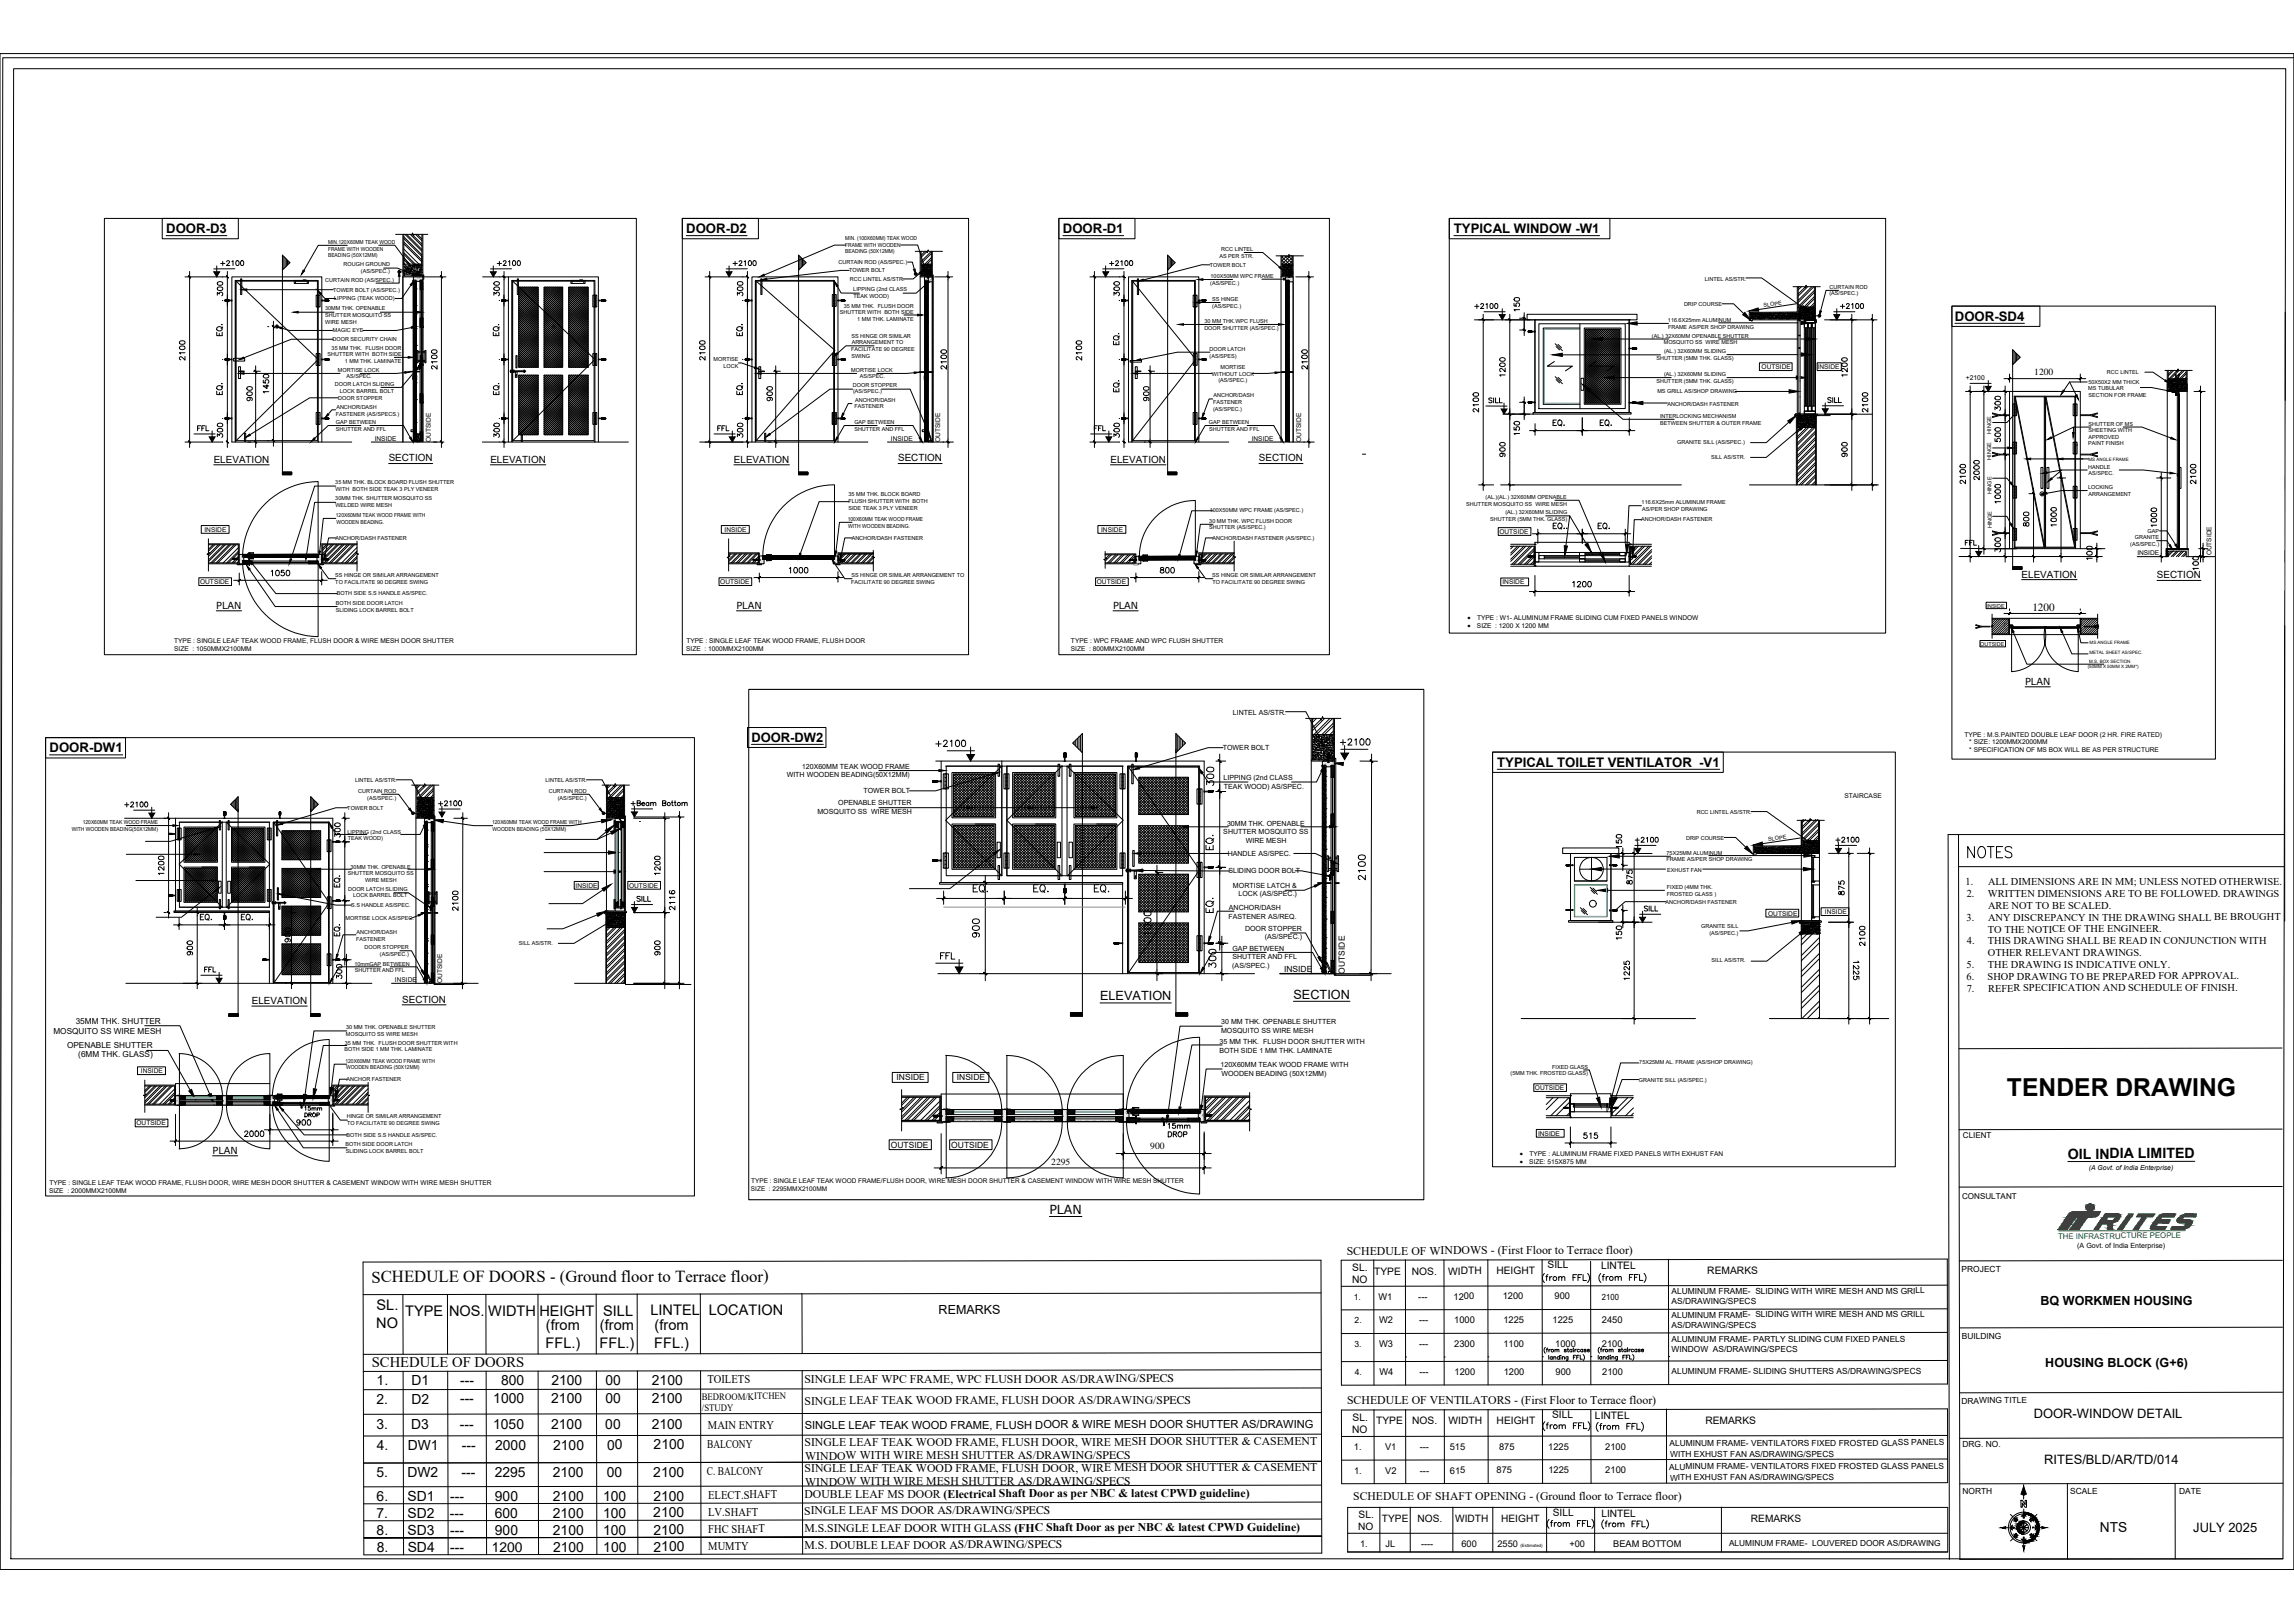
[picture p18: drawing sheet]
<svg xmlns="http://www.w3.org/2000/svg" width="594mm" height="420mm" viewBox="0 0 594 420" stroke-linecap="round" stroke-linejoin="round" font-family="sans-serif">
<defs><g id="words">
<text font-size="6.4" x="519.8" y="283.8">TENDER DRAWING</text>
<text font-size="5.6" x="508.6" y="223">NOTES</text>
<text font-size="4.4" x="96.2" y="332">SCHEDULE OF DOORS - (Ground floor to Terrace floor)</text>
<text font-size="4" x="130.1" y="87.7" transform="rotate(-90 130.1 87.7)">EQ.</text>
<g font-size="3.8">
<text x="97.5" y="339.2">SL.</text>
<text x="104.9" y="340.7">TYPE</text>
<text x="116.3" y="340.7">NOS.</text>
<text x="126.5" y="340.6">WIDTH</text>
<text x="139.7" y="340.6">HEIGHT</text>
<text x="156.2" y="340.6">SILL</text>
<text x="168.4" y="340.5">LINTEL</text>
<text x="183.6" y="340.5">LOCATION</text>
<text x="97.4" y="343.8">NO</text>
<text x="141.4" y="344.4">(from</text>
<text x="155.4" y="344.4">(from</text>
<text x="169.5" y="344.3">(from</text>
<text x="96.3" y="353.9">SCHEDULE OF DOORS</text>
<text x="141.3" y="349">FFL.)</text>
<text x="155.3" y="348.9">FFL.)</text>
<text x="169.4" y="348.9">FFL.)</text>
</g>
<g font-size="3.7">
<text x="58.3" y="87.7" transform="rotate(-90 58.3 87.7)">EQ.</text>
<text x="192.9" y="87.7" transform="rotate(-90 192.9 87.7)">EQ.</text>
<text x="390.5" y="98.2" transform="rotate(-90 390.5 98.2)">1200</text>
<text x="70.3" y="102.7" transform="rotate(-90 70.3 102.7)">1450</text>
<text x="192.9" y="102.9" transform="rotate(-90 192.9 102.9)">EQ.</text>
<text x="383.5" y="107.4" transform="rotate(-90 383.5 107.4)">2100</text>
<text x="484.4" y="107.4" transform="rotate(-90 484.4 107.4)">2100</text>
<text x="518.8" y="107.2" transform="rotate(-90 518.8 107.2)">300</text>
<text x="401.5" y="111.2">EQ.</text>
<text x="413.4" y="111.2">EQ.</text>
<text x="390.5" y="119.1" transform="rotate(-90 390.5 119.1)">900</text>
<text x="518.8" y="115.1" transform="rotate(-90 518.8 115.1)">500</text>
<text x="509.6" y="126.1" transform="rotate(-90 509.6 126.1)">2100</text>
<text x="518.8" y="131.1" transform="rotate(-90 518.8 131.1)">1000</text>
<text x="569.4" y="126.1" transform="rotate(-90 569.4 126.1)">2100</text>
<text x="412.9" y="137.8">EQ.</text>
<text x="518.8" y="143.8" transform="rotate(-90 518.8 143.8)">300</text>
<text x="203.6" y="149.3">1000</text>
<text x="299.5" y="149.3">800</text>
<text x="69.3" y="150">1050</text>
<text x="112.6" y="209.6">+2100</text>
<text x="293.1" y="209.6">+2100</text>
<text x="88.7" y="217.6" transform="rotate(-90 88.7 217.6)">300</text>
<text x="269.1" y="217.6" transform="rotate(-90 269.1 217.6)">300</text>
<text x="43.1" y="227.3" transform="rotate(-90 43.1 227.3)">1200</text>
<text x="171.7" y="227.3" transform="rotate(-90 171.7 227.3)">1200</text>
<text x="478.2" y="232.5" transform="rotate(-90 478.2 232.5)">875</text>
<text x="61.6" y="239">EQ.</text>
<text x="119.4" y="236.5" transform="rotate(-90 119.4 236.5)">2100</text>
<text x="175.4" y="236.5" transform="rotate(-90 175.4 236.5)">2116</text>
<text x="88.7" y="243.2" transform="rotate(-90 88.7 243.2)">EQ.</text>
<text x="50.6" y="248.2" transform="rotate(-90 50.6 248.2)">900</text>
<text x="171.7" y="248.2" transform="rotate(-90 171.7 248.2)">900</text>
<text x="89.2" y="254.2" transform="rotate(-90 89.2 254.2)">300</text>
<text x="422.6" y="254.4" transform="rotate(-90 422.6 254.4)">1225</text>
<text x="62.5" y="295.1">2000</text>
<text x="409.2" y="295.6">515</text>
<text x="535.5" y="299.9">OIL INDIA LIMITED</text>
</g>
<g font-size="3.6">
<text x="97.5" y="358.7">1.</text>
<text x="106.6" y="358.6">D1</text>
<text x="119.2" y="358.6">---</text>
<text x="129.8" y="358.6">800</text>
<text x="142.8" y="358.5">2100</text>
<text x="156.8" y="358.5">00</text>
<text x="168.8" y="358.5">2100</text>
<text x="97.5" y="363.4">2.</text>
<text x="106.5" y="363.4">D2</text>
<text x="119.1" y="363.3">---</text>
<text x="127.7" y="363.3">1000</text>
<text x="142.8" y="363.3">2100</text>
<text x="156.8" y="363.2">00</text>
<text x="168.8" y="363.2">2100</text>
<text x="97.5" y="370">3.</text>
<text x="106.5" y="370">D3</text>
<text x="119.1" y="370">---</text>
<text x="127.7" y="369.9">1050</text>
<text x="142.7" y="369.9">2100</text>
<text x="156.7" y="369.9">00</text>
<text x="168.8" y="369.8">2100</text>
<text x="97.6" y="375.4">4.</text>
<text x="105.6" y="375.4">DW1</text>
<text x="119.6" y="375.4">---</text>
<text x="128.2" y="375.3">2000</text>
<text x="143.2" y="375.3">2100</text>
<text x="157.3" y="375.3">00</text>
<text x="169.3" y="375.2">2100</text>
<text x="97.5" y="382.4">5.</text>
<text x="105.5" y="382.4">DW2</text>
<text x="119.5" y="382.4">---</text>
<text x="128.1" y="382.4">2295</text>
<text x="143.2" y="382.3">2100</text>
<text x="157.2" y="382.3">00</text>
<text x="169.2" y="382.3">2100</text>
<text x="97.5" y="388.6">6.</text>
<text x="105.6" y="388.6">SD1</text>
<text x="116.6" y="388.6">---</text>
<text x="128.2" y="388.6">900</text>
<text x="143.2" y="388.5">2100</text>
<text x="156.2" y="388.5">100</text>
<text x="169.2" y="388.5">2100</text>
<text x="97.5" y="393">7.</text>
<text x="105.5" y="393">SD2</text>
<text x="116.5" y="393">---</text>
<text x="128.1" y="392.9">600</text>
<text x="143.2" y="392.9">2100</text>
<text x="156.2" y="392.9">100</text>
<text x="169.2" y="392.8">2100</text>
<text x="97.5" y="397.4">8.</text>
<text x="97.6" y="401.8">8.</text>
<text x="105.6" y="397.4">SD3</text>
<text x="105.6" y="401.8">SD4</text>
<text x="116.6" y="397.4">---</text>
<text x="116.6" y="401.8">---</text>
<text x="127.4" y="401.8">1200</text>
<text x="128.2" y="397.4">900</text>
<text x="143.2" y="397.3">2100</text>
<text x="143.2" y="401.7">2100</text>
<text x="156.2" y="397.3">100</text>
<text x="156.2" y="401.7">100</text>
<text x="169.2" y="397.3">2100</text>
<text x="169.3" y="401.7">2100</text>
<text x="543.8" y="396.5">NTS</text>
</g>
<g font-size="3.4">
<text x="43" y="60.3">DOOR-D3</text>
<text x="177.7" y="60.3">DOOR-D2</text>
<text x="275.3" y="60.3">DOOR-D1</text>
<text x="376.5" y="60.3">TYPICAL WINDOW -W1</text>
<text x="56.3" y="69.5">+2100</text>
<text x="127.8" y="69.5">+2100</text>
<text x="188.9" y="69.5">+2100</text>
<text x="286.6" y="69.5">+2100</text>
<text x="381" y="80.7">+2100</text>
<text x="475.7" y="80.7">+2100</text>
<text x="506.3" y="83">DOOR-SD4</text>
<text x="479" y="98.2" transform="rotate(-90 479 98.2)">1200</text>
<text x="384.8" y="105.2">SILL</text>
<text x="50.3" y="112.4">FFL</text>
<text x="184.9" y="112.4">FFL</text>
<text x="282.6" y="112.4">FFL</text>
<text x="479" y="119.1" transform="rotate(-90 479 119.1)">900</text>
<text x="513.1" y="125.1" transform="rotate(-90 513.1 125.1)">2000</text>
<text x="508.1" y="142.1">FFL</text>
<text x="406.4" y="152.8">1200</text>
<text x="194.6" y="192">DOOR-DW2</text>
<text x="12.8" y="194.7">DOOR-DW1</text>
<text x="387.7" y="198.4">TYPICAL TOILET VENTILATOR -V1</text>
<text x="31.4" y="209.8">+2100</text>
<text x="162.5" y="209.3">+Beam Bottom</text>
<text x="342.9" y="209.3">+Beam Bottom</text>
<text x="422.6" y="218.8">+2100</text>
<text x="474.5" y="218.8">+2100</text>
<text x="164" y="234.3">SILL</text>
<text x="344.4" y="234.3">SILL</text>
<text x="424.9" y="236.7">SILL</text>
<text x="52.1" y="252.4">FFL</text>
<text x="481.9" y="254.4" transform="rotate(-90 481.9 254.4)">1225</text>
</g>
<g font-size="3.3">
<text x="284.9" y="259">ELEVATION</text>
<text x="335" y="258.5">SECTION</text>
<text x="526.7" y="367.2">DOOR-WINDOW DETAIL</text>
<text x="529.4" y="378.9">RITES/BLD/AR/TD/014</text>
<text x="568" y="396.6">JULY 2025</text>
</g>
<g font-size="3.2">
<text x="271.8" y="314.2">PLAN</text>
<text x="243.1" y="340.2">REMARKS</text>
<text x="528.5" y="338">BQ WORKMEN HOUSING</text>
<text x="529.7" y="353.9">HOUSING BLOCK (G+6)</text>
</g>
<g font-size="3.1">
<text x="348.8" y="324.8">SCHEDULE OF WINDOWS - (First Floor to Terrace floor)</text>
<text x="348.9" y="363.6">SCHEDULE OF VENTILATORS - (First Floor to Terrace floor)</text>
<text x="520.8" y="395">NW</text>
<text x="527" y="395" transform="rotate(-90 527 395)">NE</text>
<text x="520.8" y="398.7">SW</text>
</g>
<g font-size="3">
<text x="183.2" y="358.1">TOILETS</text>
<text x="208.3" y="358.1">SINGLE LEAF WPC FRAME, WPC FLUSH DOOR AS/DRAWING/SPECS</text>
<text x="208.3" y="363.6">SINGLE LEAF TEAK WOOD FRAME, FLUSH DOOR AS/DRAWING/SPECS</text>
<text x="183.3" y="369.9">MAIN ENTRY</text>
<text x="183.1" y="374.8">BALCONY</text>
<text x="208.3" y="374.4">SINGLE LEAF TEAK WOOD FRAME, FLUSH DOOR, WIRE MESH DOOR SHUTTER &amp; CASEMENT</text>
<text x="208.5" y="377.9">WINDOW WITH WIRE MESH SHUTTER AS/DRAWING/SPECS</text>
<text x="183" y="381.8">C. BALCONY</text>
<text x="208.4" y="381.1">SINGLE LEAF TEAK WOOD FRAME, FLUSH DOOR, WIRE MESH DOOR SHUTTER &amp; CASEMENT</text>
<text x="183.4" y="388">ELECT.SHAFT</text>
<text x="208.3" y="387.8">DOUBLE LEAF MS DOOR (Electrical Shaft Door as per NBC &amp; latest CPWD guideline)</text>
<text x="208.5" y="384.6">WINDOW WITH WIRE MESH SHUTTER AS/DRAWING/SPECS</text>
<text x="350.4" y="388.4">SCHEDULE OF SHAFT OPENING - (Ground floor to Terrace floor)</text>
<text x="183.4" y="392.4">LV.SHAFT</text>
<text x="208.3" y="392.1">SINGLE LEAF MS DOOR AS/DRAWING/SPECS</text>
<text x="183.4" y="396.8">FHC SHAFT</text>
<text x="183.4" y="401.2">MUMTY</text>
<text x="208.3" y="396.6">M.S.SINGLE LEAF DOOR WITH GLASS (FHC Shaft Door as per NBC &amp; latest CPWD Guideline)</text>
<text x="208.3" y="401">M.S. DOUBLE LEAF DOOR AS/DRAWING/SPECS</text>
</g>
<g font-size="2.9">
<text x="526.3" y="158.2">1200</text>
<text x="208.4" y="370">SINGLE LEAF TEAK WOOD FRAME, FLUSH DOOR &amp; WIRE MESH DOOR SHUTTER AS/DRAWING</text>
</g>
<g font-size="2.7">
<text x="509" y="229.2" transform="rotate(-1 509 229.2)">1.</text>
<text x="509.3" y="232.3" transform="rotate(-1 509.3 232.3)">2.</text>
<text x="514.8" y="232.3">WRITTEN DIMENSIONS ARE TO BE FOLLOWED. DRAWINGS</text>
<text x="514.8" y="229.2">ALL DIMENSIONS ARE IN MM; UNLESS NOTED OTHERWISE.</text>
<text x="509.3" y="238.4">3.</text>
<text x="514.8" y="235.3">ARE NOT TO BE SCALED.</text>
<text x="514.8" y="238.4">ANY DISCREPANCY IN THE DRAWING SHALL BE BROUGHT</text>
<text x="509.3" y="244.5">4.</text>
<text x="514.8" y="241.4">TO THE NOTICE OF THE ENGINEER.</text>
<text x="514.8" y="244.5">THIS DRAWING SHALL BE READ IN CONJUNCTION WITH</text>
<text x="509.3" y="250.6">5.</text>
<text x="514.8" y="247.5">OTHER RELEVANT DRAWINGS.</text>
<text x="514.8" y="250.6">THE DRAWING IS INDICATIVE ONLY.</text>
<text x="509.3" y="253.7">6.</text>
<text x="509.3" y="256.7">7.</text>
<text x="514.7" y="253.6">SHOP DRAWING TO BE PREPARED FOR APPROVAL.</text>
<text x="514.8" y="256.7">REFER SPECIFICATION AND SCHEDULE OF FINISH.</text>
<text x="350.2" y="329">SL.</text>
<text x="355.9" y="330">TYPE</text>
<text x="375" y="330">WIDTH</text>
<text x="387.5" y="329.9">HEIGHT</text>
<text x="400.8" y="328.4">SILL</text>
<text x="414.6" y="328.5">LINTEL</text>
<text x="442.2" y="329.9">REMARKS</text>
<text x="350.1" y="332.2">NO</text>
<text x="365.6" y="330">NOS.</text>
<text x="350.2" y="371">NO</text>
<text x="350.3" y="367.8">SL.</text>
<text x="356.4" y="368.7">TYPE</text>
<text x="365.7" y="368.8">NOS.</text>
<text x="375.1" y="368.7">WIDTH</text>
<text x="387.6" y="368.7">HEIGHT</text>
<text x="401.9" y="367.1">SILL</text>
<text x="413.1" y="367.3">LINTEL</text>
<text x="441.6" y="368.6">REMARKS</text>
</g>
<g font-size="2.6">
<text x="55.4" y="119.8">ELEVATION</text>
<text x="100.7" y="119.4">SECTION</text>
<text x="127" y="119.8">ELEVATION</text>
<text x="190.1" y="119.8">ELEVATION</text>
<text x="232.6" y="119.4">SECTION</text>
<text x="287.6" y="119.8">ELEVATION</text>
<text x="326" y="119.4">SECTION</text>
<text x="523.5" y="149.5">ELEVATION</text>
<text x="558.6" y="149.7">SECTION</text>
<text x="65.2" y="259.9">ELEVATION</text>
<text x="104.2" y="259.6">SECTION</text>
<text x="351.8" y="393">SL.</text>
<text x="357.9" y="393.9">TYPE</text>
<text x="367.1" y="394">NOS.</text>
<text x="376.8" y="394">WIDTH</text>
<text x="388.8" y="393.9">HEIGHT</text>
<text x="402.1" y="392.5">SILL</text>
<text x="414.7" y="392.6">LINTEL</text>
<text x="453.5" y="394">REMARKS</text>
<text x="351.8" y="396.2">NO</text>
</g>
<g font-size="2.5">
<text x="526.8" y="97.1">1200</text>
<text x="56" y="157.6">PLAN</text>
<text x="190.7" y="157.6">PLAN</text>
<text x="288.2" y="157.6">PLAN</text>
<text x="524.4" y="177.3">PLAN</text>
<text x="55.1" y="298.7">PLAN</text>
<text x="297.9" y="297.5">900</text>
<text x="272.3" y="301.6">2295</text>
<text x="181.8" y="362.3">BEDROOM/KITCHEN</text>
<text x="181.8" y="365.2">/STUDY</text>
<text x="524.8" y="398.5">SE</text>
</g>
<g font-size="2.4">
<text x="357" y="336.5">W1</text>
<text x="367.3" y="336.4">---</text>
<text x="376.4" y="336.4">1200</text>
<text x="389.2" y="336.4">1200</text>
<text x="402.6" y="336.4">900</text>
<text x="357.2" y="342.6">W2</text>
<text x="367.5" y="342.6">---</text>
<text x="376.6" y="342.6">1000</text>
<text x="389.3" y="342.5">1225</text>
<text x="402.1" y="342.5">1225</text>
<text x="414.8" y="342.5">2450</text>
<text x="357.2" y="348.7">W3</text>
<text x="367.5" y="348.7">---</text>
<text x="376.6" y="348.7">2300</text>
<text x="389.3" y="348.6">1100</text>
<text x="402.8" y="348.6">1000</text>
<text x="414.8" y="348.6">2100</text>
<text x="357.2" y="356">W4</text>
<text x="367.6" y="355.9">---</text>
<text x="376.7" y="355.9">1200</text>
<text x="389.4" y="355.9">1200</text>
<text x="402.8" y="355.9">900</text>
<text x="414.9" y="355.9">2100</text>
<text x="350.6" y="375.4">1.</text>
<text x="358.7" y="375.4">V1</text>
<text x="367.7" y="375.3">---</text>
<text x="375.5" y="375.3">515</text>
<text x="388.2" y="375.3">875</text>
<text x="400.9" y="375.3">1225</text>
<text x="415.7" y="375.3">2100</text>
<text x="350.7" y="381.5">1.</text>
<text x="358.7" y="381.5">V2</text>
<text x="367.7" y="381.5">---</text>
<text x="375.5" y="381.5">615</text>
<text x="387.6" y="381.4">875</text>
<text x="401" y="381.4">1225</text>
<text x="415.7" y="381.4">2100</text>
<text x="352.2" y="400.4">1.</text>
<text x="358.8" y="400.4">JL</text>
<text x="368" y="400.4">----</text>
<text x="378.5" y="400.4">600</text>
<text x="387.8" y="400.4">2550</text>
<text x="406.4" y="400.4">+00</text>
<text x="417.8" y="400.4">BEAM BOTTOM</text>
</g>
<g font-size="2.2">
<text x="332.6" y="251.6">INSIDE</text>
<text x="348.3" y="252" transform="rotate(-90 348.3 252)">OUTSIDE</text>
<text x="232.2" y="279.7">INSIDE</text>
<text x="247.8" y="279.7">INSIDE</text>
<text x="230.7" y="297.1">OUTSIDE</text>
<text x="246.4" y="297.1">OUTSIDE</text>
<text x="508" y="329.3">PROJECT</text>
<text x="432.9" y="335">ALUMINUM FRAME- SLIDING WITH WIRE MESH AND MS GRILL</text>
<text x="350.6" y="336.5">1.</text>
<text x="414.8" y="336.5">2100</text>
<text x="432.9" y="337.6">AS/DRAWING/SPECS</text>
<text x="432.9" y="341.1">ALUMINUM FRAME- SLIDING WITH WIRE MESH AND MS GRILL</text>
<text x="350.8" y="342.6">2.</text>
<text x="432.9" y="347.4">ALUMINUM FRAME- PARTLY SLIDING CUM FIXED PANELS</text>
<text x="432.9" y="343.7">AS/DRAWING/SPECS</text>
<text x="508.1" y="346.6">BUILDING</text>
<text x="350.8" y="348.7">3.</text>
<text x="432.9" y="350">WINDOW AS/DRAWING/SPECS</text>
<text x="350.9" y="356">4.</text>
<text x="432.9" y="355.7">ALUMINUM FRAME- SLIDING SHUTTERS AS/DRAWING/SPECS</text>
<text x="507.9" y="363.4">DRAWING TITLE</text>
<text x="432.4" y="374.3">ALUMINUM FRAME- VENTILATORS FIXED FROSTED GLASS PANELS</text>
<text x="432.5" y="377.3">WITH EXHUST FAN AS/DRAWING/SPECS</text>
<text x="508.2" y="374.7">DRG. NO.</text>
<text x="432.3" y="380.4">ALUMINUM FRAME- VENTILATORS FIXED FROSTED GLASS PANELS</text>
<text x="432.5" y="383.3">WITH EXHUST FAN AS/DRAWING/SPECS</text>
<text x="508.2" y="386.9">NORTH</text>
<text x="536.1" y="386.8">SCALE</text>
<text x="564.3" y="386.8">DATE</text>
<text x="447.8" y="400.3">ALUMINUM FRAME- LOUVERED DOOR AS/DRAWING</text>
<text x="520.3" y="396.5">W</text>
<text x="525.6" y="396.5">E</text>
</g>
<g font-size="2.1">
<text x="13.8" y="267.7">MOSQUITO SS WIRE MESH</text>
<text x="19.6" y="265.1">35MM THK. SHUTTER</text>
<text x="17.4" y="271.2">OPENABLE SHUTTER</text>
<text x="20.3" y="273.8">(6MM THK. GLASS)</text>
<text x="508.3" y="294.6">CLIENT</text>
<text x="508.1" y="310.3">CONSULTANT</text>
</g>
<text font-size="2" fill="#009926" x="533" y="320.7">THE INFRASTRUCTURE PEOPLE</text>
<g font-size="1.8">
<text x="380" y="160.4">·</text>
<text x="380" y="162.5">·</text>
<text x="319.3" y="185.1">LINTEL AS/STR.</text>
<text x="316.7" y="194.2">TOWER BOLT</text>
<text x="203.7" y="201.3">WITH WOODEN BEADING(50X12MM)</text>
<text x="207.8" y="199.1">120X60MM TEAK WOOD FRAME</text>
<text x="316.9" y="202">LIPPING (2nd CLASS</text>
<text x="217.1" y="208.5">OPENABLE SHUTTER</text>
<text x="223.6" y="205.2">TOWER BOLT</text>
<text x="317" y="204.2">TEAK WOOD) AS/SPEC.</text>
<text x="211.7" y="210.7">MOSQUITO SS WIRE MESH</text>
<text x="316.8" y="216">SHUTTER MOSQUITO SS</text>
<text x="317.8" y="213.8">30MM THK. OPENABLE</text>
<text x="317.9" y="221.7">HANDLE AS/SPEC.</text>
<text x="322.6" y="218.2">WIRE MESH</text>
<text x="318.1" y="226">SLIDING DOOR BOLT</text>
<text x="319.3" y="229.9">MORTISE LATCH &amp;</text>
<text x="320.7" y="232.1">LOCK (AS/SPEC.)</text>
<text x="318.1" y="237.8">FASTENER AS/REQ.</text>
<text x="318.2" y="235.6">ANCHOR/DASH</text>
<text x="322.4" y="241">DOOR STOPPER</text>
<text x="327.6" y="243.2">(AS/SPEC.)</text>
<text x="319.1" y="250.6">(AS/SPEC.)</text>
<text x="319.2" y="246.1">GAP BETWEEN</text>
<text x="319.2" y="248.3">SHUTTER AND FFL</text>
<text x="316.2" y="267.3">MOSQUITO SS WIRE MESH</text>
<text x="316.3" y="265.1">30 MM THK. OPENABLE SHUTTER</text>
<text x="315.8" y="272.5">BOTH SIDE 1 MM THK. LAMINATE</text>
<text x="315.8" y="270.3">35 MM THK. FLUSH DOOR SHUTTER WITH</text>
<text x="316.1" y="276.3">120X60MM TEAK WOOD FRAME WITH</text>
<text x="316.3" y="278.5">WOODEN BEADING (50X12MM)</text>
<text x="393.6" y="299.2">·</text>
<text x="393.6" y="301.2">·</text>
<text x="541" y="303">(A Govt. of India Enterprise)</text>
<text x="538" y="323">(A Govt. of India Enterprise)</text>
</g>
<g font-size="1.7">
<text x="456.2" y="95.6">OUTSIDE</text>
<text x="470.7" y="95.5">INSIDE</text>
<text x="509.1" y="98.4">+2100</text>
<text x="97" y="114.1">INSIDE</text>
<text x="111.6" y="114.4" transform="rotate(-90 111.6 114.4)">OUTSIDE</text>
<text x="230.7" y="114.1">INSIDE</text>
<text x="243.5" y="114.4" transform="rotate(-90 243.5 114.4)">OUTSIDE</text>
<text x="324.2" y="114.1">INSIDE</text>
<text x="337" y="114.4" transform="rotate(-90 337 114.4)">OUTSIDE</text>
<text x="53" y="137.6">INSIDE</text>
<text x="187.6" y="137.6">INSIDE</text>
<text x="285.2" y="137.6">INSIDE</text>
<text x="388.3" y="138.2">OUTSIDE</text>
<text x="553.5" y="143.7">INSIDE</text>
<text x="572.7" y="143.8" transform="rotate(-90 572.7 143.8)">OUTSIDE</text>
<text x="51.8" y="151.2">OUTSIDE</text>
<text x="186.5" y="151.2">OUTSIDE</text>
<text x="284.1" y="151.2">OUTSIDE</text>
<text x="389.1" y="151.2">INSIDE</text>
<text x="382.5" y="160.4">TYPE : W1- ALUMINUM FRAME SLIDING CUM FIXED PANELS WINDOW</text>
<text x="45.1" y="166.6">TYPE : SINGLE LEAF TEAK WOOD FRAME, FLUSH DOOR &amp; WIRE MESH DOOR SHUTTER</text>
<text x="177.7" y="166.6">TYPE : SINGLE LEAF TEAK WOOD FRAME, FLUSH DOOR</text>
<text x="277.4" y="166.6">TYPE : WPC FRAME AND WPC FLUSH SHUTTER</text>
<text x="382.5" y="162.5">SIZE : 1200 X 1200 MM</text>
<text x="45.1" y="168.6">SIZE : 1050MMX2100MM</text>
<text x="177.7" y="168.6">SIZE : 1000MMX2100MM</text>
<text x="277.3" y="168.6">SIZE : 800MMX2100MM</text>
<text x="508.7" y="190.7">TYPE : M.S.PAINTED DOUBLE LEAF DOOR (2 HR. FIRE RATED)</text>
<text x="509.9" y="192.7">* SIZE: 1200MMX2000MM</text>
<text x="509.9" y="194.8">* SPECIFICATION OF MS BOX WILL BE AS PER STRUCTURE</text>
<text x="477.7" y="206.7">STAIRCASE</text>
<text x="149.1" y="229.8">INSIDE</text>
<text x="162.9" y="229.8">OUTSIDE</text>
<text x="457.9" y="237">OUTSIDE</text>
<text x="472.6" y="236.6">INSIDE</text>
<text x="102.3" y="254.2">INSIDE</text>
<text x="114.5" y="254.5" transform="rotate(-90 114.5 254.5)">OUTSIDE</text>
<text x="36.5" y="277.7">INSIDE</text>
<text x="397.5" y="282.2">OUTSIDE</text>
<text x="35.3" y="291.3">OUTSIDE</text>
<text x="398.3" y="294">INSIDE</text>
<text x="396.1" y="299.2">TYPE : ALUMINUM FRAME FIXED PANELS WITH EXHUST FAN</text>
<text x="396" y="301.2">SIZE: 515X875 MM</text>
<text x="12.7" y="308.8">SIZE : 2000MMX2100MM</text>
<text x="12.8" y="306.7">TYPE : SINGLE LEAF TEAK WOOD FRAME, FLUSH DOOR, WIRE MESH DOOR SHUTTER &amp; CASEMENT WINDOW WITH WIRE MESH SHUTTER</text>
<text x="194.5" y="308.3">SIZE : 2295MMX2100MM</text>
<text x="194.5" y="306.3">TYPE : SINGLE LEAF TEAK WOOD FRAME/FLUSH DOOR, WIRE MESH DOOR SHUTTER &amp; CASEMENT WINDOW WITH WIRE MESH SHUTTER</text>
</g>
<g font-size="1.4">
<text x="85" y="63.2">MIN.120X60MM TEAK WOOD</text>
<text x="85" y="64.9">FRAME WITH WOODEN</text>
<text x="218.9" y="62.2">MIN. (100X60MM) TEAK WOOD</text>
<text x="218.9" y="63.9">FRAME WITH WOODEN</text>
<text x="218.9" y="65.6">BEADING (50X12MM)</text>
<text x="316.3" y="65.1">RCC LINTEL</text>
<text x="85" y="66.6">BEADING (50X12MM)</text>
<text x="89" y="69">ROUGH GROUND</text>
<text x="93.5" y="70.7">(AS/SPEC.)</text>
<text x="217.2" y="68.2">CURTAIN ROD (AS/SPEC.)</text>
<text x="219.9" y="70.5">TOWER BOLT</text>
<text x="313.3" y="69.1">TOWER BOLT</text>
<text x="313.5" y="72">100X50MM WPC FRAME</text>
<text x="315.8" y="66.8">AS PER STR.</text>
<text x="84.2" y="73">CURTAIN ROD (AS/SPEC.)</text>
<text x="86.3" y="75.5">TOWER BOLT (AS/SPEC.)</text>
<text x="86.5" y="77.6">LIPPING (TEAK WOOD)</text>
<text x="220.1" y="72.7">RCC LINTEL AS/STR.</text>
<text x="221" y="75.4">LIPPING (2nd CLASS</text>
<text x="221" y="77.1">TEAK WOOD)</text>
<text x="313.4" y="73.7">(AS/SPEC.)</text>
<text x="314" y="77.9">SS HINGE</text>
<text x="441.5" y="72.6">LINTEL AS/STR.</text>
<text x="473.8" y="76.5">(AS/SPEC.)</text>
<text x="473.8" y="74.8">CURTAIN ROD</text>
<text x="84.2" y="80.3">30MM THK. OPENABLE</text>
<text x="84.2" y="82.1">SHUTTER MOSQUITO SS</text>
<text x="84.2" y="83.8">WIRE MESH</text>
<text x="217.5" y="81.4">SHUTTER WITH BOTH SIDE</text>
<text x="218.5" y="79.6">35 MM THK. FLUSH DOOR</text>
<text x="222" y="83">1 MM THK. LAMINATE</text>
<text x="312" y="83.6">30 MM THK.WPC FLUSH</text>
<text x="313.9" y="79.6">(AS/SPEC.)</text>
<text x="432" y="83.3">116.6X25mm ALUMINUM</text>
<text x="436.1" y="79.2">DRIP COURSE</text>
<text x="456.8" y="79.6" transform="rotate(-8 456.8 79.6)">SLOPE</text>
<text x="86.1" y="88.3">DOOR SECURITY CHAIN</text>
<text x="86.2" y="86.1">MAGIC EYE</text>
<text x="220.5" y="87.5">SS HINGE OR SIMILAR</text>
<text x="220.6" y="89.2">ARRANGEMENT TO</text>
<text x="311.9" y="85.3">DOOR SHUTTER (AS/SPEC.)</text>
<text x="427.8" y="87.4">(AL.) 32X60MM OPENABLE SHUTTER</text>
<text x="430.9" y="89.1">MOSQUITO SS WIRE MESH</text>
<text x="432" y="85">FRAME AS/PER SHOP DRAWING</text>
<text x="84.8" y="92.2">SHUTTER WITH BOTH SIDE</text>
<text x="85.9" y="90.5">35 MM THK. FLUSH DOOR</text>
<text x="89.3" y="93.9">1 MM THK. LAMINATE</text>
<text x="184.8" y="93.6">MORTISE</text>
<text x="187.3" y="95.3">LOCK</text>
<text x="220.4" y="90.9">FACILITATE 90 DEGREE</text>
<text x="220.5" y="92.6">SWING</text>
<text x="313.2" y="90.8">DOOR LATCH</text>
<text x="313.2" y="92.6">(AS/SPES)</text>
<text x="316.1" y="95.5">MORTISE</text>
<text x="429" y="93.1">SHUTTER (5MM THK. GLASS)</text>
<text x="430.9" y="91.4">(AL.) 32X60MM SLIDING</text>
<text x="86.7" y="99.9">DOOR LATCH SLIDING</text>
<text x="87.5" y="96.3">MORTISE LOCK</text>
<text x="88" y="101.6">LOCK BARREL BOLT</text>
<text x="89.7" y="98">AS/SPEC.</text>
<text x="220.4" y="96.3">MORTISE LOCK</text>
<text x="220.9" y="100.1">DOOR STOPPER</text>
<text x="220.9" y="101.8">(AS/SPEC.)</text>
<text x="222.7" y="98">AS/SPEC.</text>
<text x="313.9" y="97.2">WITHOUT LOCK</text>
<text x="315.5" y="99">(AS/SPEC.)</text>
<text x="429" y="99.1">SHUTTER (5MM THK. GLASS)</text>
<text x="429.2" y="101.9">MS GRILL AS/SHOP DRAWING</text>
<text x="430.9" y="97.4">(AL.) 32X60MM SLIDING</text>
<text x="540.8" y="101">MS TUBULAR</text>
<text x="540.8" y="99.3">50X50X2 MM THICK</text>
<text x="545.6" y="96.9">RCC LINTEL</text>
<text x="87" y="107.6">FASTENER (AS/SPECS.)</text>
<text x="87.1" y="105.9">ANCHOR/DASH</text>
<text x="87.6" y="103.6">DOOR STOPPER</text>
<text x="221.3" y="105.7">FASTENER</text>
<text x="221.4" y="104">ANCHOR/DASH</text>
<text x="314.1" y="104.6">FASTENER</text>
<text x="314.2" y="106.3">(AS/SPEC.)</text>
<text x="314.3" y="102.9">ANCHOR/DASH</text>
<text x="431.8" y="105.1">ANCHOR/DASH FASTENER</text>
<text x="540.8" y="102.7">SECTION FOR FRAME</text>
<text x="87" y="109.9">GAP BETWEEN</text>
<text x="87" y="111.6">SHUTTER AND FFL</text>
<text x="221.3" y="109.9">GAP BETWEEN</text>
<text x="221.3" y="111.6">SHUTTER AND FFL</text>
<text x="313.1" y="109.9">GAP BETWEEN</text>
<text x="313.1" y="111.6">SHUTTER AND FFL</text>
<text x="429.9" y="108.3">INTERLOCKING MECHANISM</text>
<text x="430" y="110">BETWEEN SHUTTER &amp; OUTER FRAME</text>
<text x="515.7" y="112.2" transform="rotate(-90 515.7 112.2)">HINGE</text>
<text x="540.8" y="110.2">SHUTTER OF MS</text>
<text x="540.8" y="111.9">SHEETING WITH</text>
<text x="540.9" y="113.6">APPROVED</text>
<text x="434.3" y="114.9">GRANITE SILL (AS/SPEC.)</text>
<text x="443.1" y="118.7">SILL AS/STR.</text>
<text x="515.7" y="119" transform="rotate(-90 515.7 119)">HINGE</text>
<text x="540.8" y="115.3">PAINT FINISH</text>
<text x="86.8" y="125.4">35 MM THK. BLOCK BOARD FLUSH SHUTTER</text>
<text x="540.8" y="121.3">HANDLE</text>
<text x="540.9" y="123.1">AS/SPEC.</text>
<text x="86.8" y="129.5">30MM THK. SHUTTER MOSQUITO SS</text>
<text x="86.9" y="131.2">WELDED WIRE MESH</text>
<text x="86.9" y="127.1">WITH BOTH SIDE TEAK 3 PLY VENEER</text>
<text x="219.7" y="130.3">FLUSH SHUTTER WITH BOTH</text>
<text x="219.7" y="132">SIDE TEAK 3 PLY VENEER</text>
<text x="219.8" y="128.5">35 MM THK. BLOCK BOARD</text>
<text x="379.7" y="130.9">SHUTTER MOSQUITO SS WIRE MESH</text>
<text x="384.7" y="129.2">(AL.)(AL.) 32X60MM OPENABLE</text>
<text x="425.1" y="130.5">116.6X25mm ALUMINUM FRAME</text>
<text x="515.8" y="127.9" transform="rotate(-90 515.8 127.9)">HINGE</text>
<text x="540.8" y="126.7">LOCKING</text>
<text x="540.9" y="128.4">ARRANGEMENT</text>
<text x="87" y="133.9">120X60MM TEAK WOOD FRAME WITH</text>
<text x="87.1" y="135.6">WOODEN BEADING.</text>
<text x="219.6" y="135">100X60MM TEAK WOOD FRAME</text>
<text x="219.7" y="136.7">WITH WOODEN BEADING.</text>
<text x="313.2" y="135.3">30 MM THK. WPC FLUSH DOOR</text>
<text x="313.2" y="137">SHUTTER (AS/SPEC.)</text>
<text x="313.3" y="132.6">100X50MM WPC FRAME (AS/SPEC.)</text>
<text x="385.9" y="134.8">SHUTTER (5MM THK. GLASS)</text>
<text x="389.9" y="133">(AL.) 32X60MM SLIDING</text>
<text x="425" y="135">ANCHOR/DASH FASTENER</text>
<text x="425.3" y="132.2">AS/PER SHOP DRAWING</text>
<text x="515.8" y="136.7" transform="rotate(-90 515.8 136.7)">HINGE</text>
<text x="556.1" y="138">GAP</text>
<text x="86.9" y="139.7">ANCHOR/DASH FASTENER</text>
<text x="220.6" y="139.7">ANCHOR/DASH FASTENER</text>
<text x="314" y="139.7">ANCHOR/DASH FASTENER (AS/SPEC.)</text>
<text x="551.7" y="141.3">(AS/SPEC.)</text>
<text x="552.9" y="139.6">GRANITE</text>
<text x="86.8" y="149.4">SS HINGE OR SIMILAR ARRANGEMENT</text>
<text x="220.5" y="149.4">SS HINGE OR SIMILAR ARRANGEMENT TO</text>
<text x="314" y="149.4">SS HINGE OR SIMILAR ARRANGEMENT</text>
<text x="86.8" y="151.1">TO FACILITATE 90 DEGREE SWING</text>
<text x="87.3" y="154.2">BOTH SIDE S.S HANDLE AS/SPEC.</text>
<text x="220.4" y="151.1">FACILITATE 90 DEGREE SWING</text>
<text x="314" y="151.1">TO FACILITATE 90 DEGREE SWING</text>
<text x="87" y="156.7">BOTH SIDE DOOR LATCH</text>
<text x="87" y="158.4">SLIDING LOCK BARREL BOLT</text>
<text x="514.5" y="157.3">INSIDE</text>
<text x="512.8" y="167.1">OUTSIDE</text>
<text x="92" y="202.6">LINTEL AS/STR.</text>
<text x="141.3" y="202.6">LINTEL AS/STR.</text>
<text x="89.9" y="209.7">TOWER BOLT</text>
<text x="92.8" y="205.3">CURTAIN ROD</text>
<text x="95.1" y="207">(AS/SPEC.)</text>
<text x="142.1" y="205.3">CURTAIN ROD</text>
<text x="144.4" y="207">(AS/SPEC.)</text>
<text x="18.6" y="215.1">WITH WOODEN BEADING(50X12MM)</text>
<text x="21.4" y="213.4">120X60MM TEAK WOOD FRAME</text>
<text x="90" y="215.9">LIPPING (2nd CLASS</text>
<text x="127.4" y="213.3">120X60MM TEAK WOOD FRAME WITH</text>
<text x="127.6" y="215.1">WOODEN BEADING (50X12MM)</text>
<text x="439.4" y="210.8">RCC LINTEL AS/STR.</text>
<text x="90" y="217.6">TEAK WOOD)</text>
<text x="431.6" y="221.3">75X25MM ALUMINUM</text>
<text x="436.7" y="217.3">DRIP COURSE</text>
<text x="458" y="217.8" transform="rotate(-9 458 217.8)">SLOPE</text>
<text x="90" y="226.5">SHUTTER MOSQUITO SS</text>
<text x="90.8" y="224.8">30MM THK. OPENABLE</text>
<text x="431.5" y="223">FRAME AS/PER SHOP DRAWING</text>
<text x="431.7" y="225.7">EXHUST FAN</text>
<text x="90.2" y="230.6">DOOR LATCH SLIDING</text>
<text x="91.4" y="232.3">LOCK BARREL BOLT</text>
<text x="94.6" y="228.3">WIRE MESH</text>
<text x="431.7" y="230.2">FIXED (4MM THK.</text>
<text x="431.7" y="231.9">FROSTED GLASS )</text>
<text x="89.5" y="238.2">MORTISE LOCK AS/SPEC.</text>
<text x="91" y="234.8">S.S HANDLE AS/SPEC.</text>
<text x="431.3" y="234.1">ANCHOR/DASH FASTENER</text>
<text x="92.2" y="243.5">FASTENER</text>
<text x="92.3" y="241.8">ANCHOR/DASH</text>
<text x="94.4" y="245.7">DOOR STOPPER</text>
<text x="134.4" y="244.6">SILL AS/STR.</text>
<text x="440.6" y="240.4">GRANITE SILL</text>
<text x="442.7" y="242.1">(AS/SPEC.)</text>
<text x="91.8" y="250">10mmGAP BETWEEN</text>
<text x="91.9" y="251.7">SHUTTER AND FFL</text>
<text x="98.4" y="247.5">(AS/SPEC.)</text>
<text x="443.3" y="249.2">SILL AS/STR.</text>
<text x="89.6" y="268.2">MOSQUITO SS WIRE MESH</text>
<text x="89.6" y="266.5">30 MM THK. OPENABLE SHUTTER</text>
<text x="89.2" y="272.2">BOTH SIDE 1 MM THK. LAMINATE</text>
<text x="89.3" y="270.5">35 MM THK. FLUSH DOOR SHUTTER WITH</text>
<text x="89.5" y="275.1">120X60MM TEAK WOOD FRAME WITH</text>
<text x="424.5" y="275.5">75X25MM AL. FRAME (AS/SHOP DRAWING)</text>
<text x="89.6" y="276.8">WOODEN BEADING (50X12MM)</text>
<text x="89.7" y="279.8">ANCHOR FASTENER</text>
<text x="391.2" y="278.4">(5MM THK. FROSTED GLASS)</text>
<text x="402" y="276.7">FIXED GLASS</text>
<text x="424.4" y="280">GRANITE SILL (AS/SPEC.)</text>
<text x="89.8" y="289.5">HINGE OR SIMILAR ARRANGEMENT</text>
<text x="89.9" y="291.2">TO FACILITATE 90 DEGREE SWING</text>
<text x="89.5" y="296.8">BOTH SIDE DOOR LATCH</text>
<text x="89.5" y="298.5">SLIDING LOCK BARREL BOLT</text>
<text x="89.8" y="294.3">BOTH SIDE S.S HANDLE AS/SPEC.</text>
</g>
<g font-size="1.2">
<text x="540.9" y="119.3">MS ANGLE FRAME</text>
<text x="541.2" y="166.8">MS ANGLE FRAME</text>
<text x="540.7" y="173.1">(50MM X 50MM X 2MM*)</text>
<text x="541.1" y="171.6">M.S. BOX SECTION</text>
<text x="541.1" y="169.4">METAL SHEET AS/SPEC.</text>
</g>
<text font-size="1.1" x="393.8" y="400.4">(Estimated)</text>
</g></defs>
<!-- layer: Frame_Elevation -->
<g fill="none" stroke="#000" stroke-width=".26">
<path d="M60.9 72.6v41.8M132.6 72.6v41.8M195.6 72.6v41.8M293.1 72.6v41.8M465.8 98.6h.4v.1h-.4zM465.8 86.8h.4v.1h-.4zM465.8 90h.4v.2h-.4zM465.8 82.8h.4v.2h-.4zM60 114.4v-42.7h23.3v42.7M82.4 114.3v.1v-41.8h-21.5v41.7M131.7 114.4v-42.7h23.3v42.7M154.1 114.3v.1v-41.8h-21.5v41.7"/>
<path d="M194.7 114.4v-42.7h22.3v42.7M216.1 114.3v.1v-41.8h-20.5v41.7M292.2 114.4v-42.7h18.3v42.7M309.6 114.3v.1v-41.8h-16.5v41.7M465.8 107.1h.4v.1h-.4zM465.8 102.7h.4v.1h-.4zM521.8 102.7v39.3M521.8 103l7.6 38.7M521.9 102.7l7.5 38.4M529.6 102.6v39.2M529.7 103l7.6 38.7M529.9 102.7l7.4 38.4"/>
<path d="M520.4 142v-40.7h18.3v40.7M521.6 141.8h15.9M521.6 142v-39.4h15.9v39.4M47.6 214.1h8.7v9.1h-8.7zM57.6 212.9v22M57.7 212.9h-11.2v22h11.2M60 214.1h8.6v9.1h-8.6zM85.3 212.9h-14.5v41.7M45.1 235.9h24.7v18.7M45.5 235.9v-24.1h40.7v42.8M46.5 234.9h23.3v-22h-11.2v22M47.6 224.5h8.7v9.1h-8.7z"/>
<path d="M60 224.5h8.6v9.1h-8.6zM70.8 254.4v-41.5h14.5v41.7"/>
</g>
<!-- layer: WALL -->
<g fill="none" stroke="#000" stroke-width=".27">
<path d="M104.6 60.7v7.7M109.2 66.2v2.2M109.3 60.7v7.7M238.5 65.1v3.3M241.2 65.1v3.3M332 66.2v2.2M334.7 66.2v2.2M402.5 93.6l-1.8 1.2h6.5l-1.8 1.2M413.3 93.6l-1.8 1.2h6.5l-1.8 1.2M561.5 95.9v2.2M566.2 95.9v2.2M96.2 114.4h18.7"/>
<path d="M181.2 114.4h43.6M229.8 114.4h17.1M323.3 114.4h17M388.6 125.5h46.8M453.1 125.5h33.3M54 141h7.7v4.7h-7.7M92.5 141h-8.9v4.7h8.9M188.7 143.4h7.7v2.3h-7.7M217.2 143.4h9h-9v2.3h9M286.2 143.6h7.7v2.1h-7.7M319.6 143.4h-8.9v2.3h8.9M391.2 141.4h6.1l-.1 4.7h-6"/>
<path d="M507.3 144.1h37.1M553.5 144.1h8M566.2 144.1h7.3M515.9 160.3h4.3v3.8h-4.3M543.2 160.3h-4.3v3.8h4.3M101.4 254.6h11v.3h7.3M148.8 254.6h13.2v.3h16.9M393.9 263.7h45.2M458.2 263.7h30.9M37.5 281.2h7.7v4.6h-7.7M70.8 286.1h14.5M95.3 281.2h-8.9v4.6h8.9"/>
<path d="M400.4 284.2h6v4.6h-6"/>
</g>
<!-- layer: HARDWARE -->
<g fill="none" stroke="#000" stroke-width=".26">
<path d="M58.3 77.8v.1M58.3 77.7h.1M58.3 77.9h.1M58.4 77.7h.1M58.4 77.9h.1M58.5 77.7h.1M58.5 77.7h-.1M58.5 77.9h-.1M58.5 77.9h.1M58.6 77.7h.1M58.6 77.9h-.1M58.6 77.9h.1"/>
<path d="M58.6 77.7h-.1M58.7 77.7h-.2M58.7 77.9h-.1M58.7 77.7h.1M58.7 77.9h.1M58.7 77.7h-.1M58.8 77.9h-.1M58.8 77.7h-.1M58.8 77.7h.1M58.8 77.9h.1M58.9 77.7h.1M58.9 77.9h.1"/>
<path d="M58.9 77.9h-.1M58.9 77.7h-.1M59 77.9h-.1M59 77.9h.1M59 77.7h.1M59.1 77.9h-.1M59.1 77.7h-.1M59.1 77.9h.1M59.1 77.7h-.2M59.1 77.7h.1M59.2 77.7h-.3M59.2 77.7h-.1"/>
<path d="M59.2 77.7h.1M59.2 77.9h.1M76.2 72.6h3.7v.8h-3.7zM76.5 72.6v.8M76.5 72.8h3.1M78.5 72.6v-.1h.7v.1M79.6 72.6v.8M81.9 76.4h1v3.1h-1zM82.2 76.4h.4v3.1h-.4zM82.2 77.9h.4M82.2 77.1h.4M82.2 78.7h.4"/>
<path d="M84.2 77.7h.1M84.2 77.9h.1M84.2 77.9h.2M84.3 77.7h.1M84.3 77.9h.1M84.4 77.7h.1M84.4 77.9h.1M84.4 77.7h-.1M84.4 77.7h.2M84.5 77.7h.1M84.5 77.9h.1M84.6 77.7h.1"/>
<path d="M84.6 77.9h.1M84.7 77.9h.1M84.7 77.7h.1M84.7 77.7h.2h-.2M84.8 77.9h.1M84.8 77.7h.1M84.9 77.7h-.1M84.9 77.7h.1M84.9 77.9h.1M84.9 77.8l.1 .1M85 77.7h.1M85 77.8v.1"/>
<path d="M85 77.9h.1M85.1 77.8h.1M108.1 70.3h.1M108.1 70.4h.1M108.1 70.5h.1M108.1 70.8h.1M108.1 71v.1M108.1 70.2h.1M108.1 70.3l.1 .1M108.1 70.3v.1M108.1 70.4v.1M108.1 70.6h.1"/>
<path d="M108.1 70.6v.2M108.1 70.8v.1M108.1 70.8v.2M108.1 71h.1M108.1 70.5v.1M108.1 70.9h.1M108.1 70.7v.1M108.1 70.7h.1M108.2 70.2h.1M108.2 70.3l.1 .2M108.3 70.5h.1M108.3 70.5v.1"/>
<path d="M108.3 70.6v.1M108.3 70.8h.1M108.3 70.9h.1M108.3 70.9v.1M108.3 70.2v.1M108.3 70.6h.1M108.3 70.7h.1M108.3 71h.1M108.3 70.4v.1M108.3 70.7v.1M108.3 71v.1M108.3 71.1h.1"/>
<path d="M108.3 70.2h.1M108.3 70.4h.1M108.3 70.8v.1M129.9 77.8h.1M130 77.9h.1M130 77.7h.1M130 77.8l-.1 .1M130.1 77.7h-.1M130.1 77.7h.1M130.2 77.9h.1M130.2 77.9h-.1M130.2 77.7h.1"/>
<path d="M130.3 77.9h-.1M130.3 77.7h.1M130.3 77.9h.1M130.3 77.7h-.2M130.3 77.9h-.3M130.4 77.7h-.1M130.4 77.9h.1M130.4 77.7h.1M130.4 77.9h-.1M130.5 77.7h-.1M130.5 77.9h-.1M130.5 77.7h.1"/>
<path d="M130.5 77.9h.1M130.6 77.7h-.1M130.6 77.7h.1M130.6 77.9h.1M130.6 77.9h-.1M130.7 77.7h-.1M130.7 77.7h.1M130.7 77.9h.1M130.7 77.9h-.1M130.8 77.7h.1M130.8 77.9h.1M147.8 72.6h3.7v.8h-3.7z"/>
<path d="M148.1 72.8h3.1M148.1 72.6v.8M150.1 72.6v-.1h.8v.1M151.2 72.6v.8M153.5 76.4h1v3.1h-1zM153.9 77.9h.3M153.9 77.1h.3M153.9 78.7h.3M153.9 76.4h.3v3.1h-.3zM155.9 77.9h.1M155.8 77.7h.1M155.8 77.9h.1"/>
<path d="M155.9 77.7h.1M156 77.9h.1M156.1 77.7h.1M156.1 77.9h.1M156.2 77.7h.1M156.2 77.9h.1M156.3 77.9h.1M156.3 77.7h.1M156.4 77.9h.1M156.4 77.7h.1M156.4 77.9h.2M156.4 77.7h.2"/>
<path d="M156.5 77.9h.1M156.6 77.7h.1M156.6 77.9h.1M156.6 77.8l.1 .1M156.7 77.8v.1M156.7 77.7h.1M156.7 77.8h.1M193 77.7h.1M193 77.8h.1M193 77.8v.1M193 77.9h.1M193.1 77.8l-.1 .1"/>
<path d="M193.1 77.9h.1M193.1 77.7h.1M193.1 77.8h.1M193.2 77.9h.1M193.2 77.9h-.1M193.2 77.7h.1M193.3 77.7h-.1M193.3 77.7h.1M193.3 77.9h.1M193.4 77.7h-.1M193.4 77.9h-.2M193.4 77.9h.1"/>
<path d="M193.4 77.7h.1M193.5 77.9h-.2M193.5 77.7h.1M193.5 77.9h.1M193.5 77.7h-.1M193.5 77.9h-.1M193.6 77.9h.1M193.6 77.7h.1M193.6 77.7h-.1M193.6 77.9h-.2M193.6 77.9h-.1M193.7 77.7h-.1"/>
<path d="M193.7 77.9h-.1M193.7 77.9h.1M193.7 77.7h.1M193.7 77.7h.2M193.8 77.9h.1M193.8 77.7h.1M193.9 77.7h-.1M215.5 76.3h1.1v3h-1.1zM215.9 76.3h.3v3h-.3zM215.9 77.8h.3M215.9 78.5h.3M215.9 77h.3"/>
<path d="M217.8 77.7h.1M217.8 77.9h.1M217.8 77.7h.2M217.9 77.9h.1M217.9 77.7h.1M218 77.7h.1M218 77.9h.1M218.1 77.9h.1M218.1 77.9h.2M218.1 77.7h.1M218.2 77.7h.1M218.2 77.9h.1"/>
<path d="M218.3 77.7h.1M218.3 77.9h.1M218.4 77.7h.1M218.4 77.9h-.1M218.4 77.9h.1M218.4 77.9h.2M218.5 77.7h.1M218.5 77.9h.1M218.6 77.7h-.1M218.6 77.8l.1 .1M218.6 77.9h.1M218.6 77.7h.1"/>
<path d="M218.7 77.7h.1M218.7 77.8h.1M218.7 77.8v.1M240.3 70.2h.1M240.3 70.3h.1M240.3 70.2v.1M240.3 70.4h.1M240.3 70.8v.1M240.3 70.5l.1 .2zM240.3 70.1l.1 .1M240.3 70.2l.1 .1M240.3 70.3l.1 .1"/>
<path d="M240.3 70.4l.1 .1M240.3 70.5l.1 .1M240.3 70.6h.1M240.3 70.7l.1 .1M240.4 70.5h.1M240.4 70.8h.1M240.4 70.4h.1M240.4 70.6h.1M240.4 70.8v.1M240.4 70.3h-.1M240.4 70.1h-.1M240.4 70.1h.1"/>
<path d="M240.6 70.4h.1M240.5 70.5h.1M240.5 70.6l.1 .1M240.5 70.7l.1 .1M240.5 70.8v.1M240.5 70.1h.1M240.5 70.2h.1M240.5 70.4h.1M240.5 70.6v.1M240.5 70.8h.1M240.5 70.1l.1 .1M240.5 70.2l.1 .1"/>
<path d="M240.5 70.5l.1 .1M240.5 70.4l.1 .1M240.5 70.7h.1M240.5 70.8l.1 .1M240.5 70.9h.1M240.5 70.5l.1 .2M240.6 70.3h.1M240.6 70.5h.1M240.6 70.6h.1M240.6 70.8h.1M240.6 70.9h.1M290.5 77.8h.1"/>
<path d="M290.5 77.7h.1M290.5 77.9h.1M290.6 77.8l.1 .1M290.6 77.9h.1M290.6 77.7h-.1M290.6 77.7h.1M290.7 77.9h.1M290.7 77.7h.1M290.7 77.7h.2M290.8 77.9h.1M290.8 77.7h.1M290.9 77.7h.1"/>
<path d="M290.9 77.9h.1M291 77.9h.1M291 77.7h.1M291 77.7h.2M291.1 77.7h.1M291.1 77.9h.1M291.2 77.7h.1M291.3 77.9h.1M291.4 77.9h.1M291.4 77.7h-.2M291.4 77.7h.1M309 76.4h1v3.1h-1z"/>
<path d="M309.4 76.4h.3v3.1h-.3zM309.4 77.9h.3M309.4 78.7h.3M309.4 77.1h.3M311.3 77.9h.1M311.3 77.7h.1M311.4 77.9h.1M311.4 77.9h-.1M311.4 77.7h.1M311.5 77.7h.1M311.5 77.9h-.1M311.6 77.9h.1"/>
<path d="M311.6 77.7h.1M311.6 77.9h-.1M311.6 77.7h-.1M311.7 77.7h.1M311.7 77.9h.1M311.7 77.7h-.1M311.7 77.9h-.1M311.8 77.7h-.2M311.8 77.9h-.1M311.8 77.7h-.1M311.8 77.7h.1M311.8 77.9h.1"/>
<path d="M311.9 77.9h.1M311.9 77.7h.1M311.9 77.9h-.2M311.9 77.7h-.1M312 77.7h.1M312 77.9h.1M312 77.8v.1M312 77.9h-.1M312 77.7h-.1M312.1 77.9h-.1M312.1 77.7h.1M312.1 77.9h.1"/>
<path d="M312.2 77.8h.1M312.2 77.7h.1M312.2 77.7h-.2M312.2 77.9h.1M312.2 77.7h-.1M333.8 70.2h.1M333.8 70.3h.1M333.8 70.4h.1M333.8 70.8v.1M333.8 70.1h.1M333.8 70.5v.2M333.8 70.1v.1"/>
<path d="M333.8 70.2v.1M333.8 70.3v.2M333.8 70.4v.1M333.8 70.5v.1M333.8 70.6v.1M333.8 70.6v.2M333.8 70.7h.1M333.8 70.7v.1M333.8 70.8h.1M333.8 70.5h.1M333.8 70.1l.2 .1M333.8 70.3v.1"/>
<path d="M333.9 70.1h.1M334 70.2h.1M334 70.3v.1M334 70.5h.1M334 70.6v.1M334 70.7h.1M334 70.7v.1M334 70.8v.1M334 70.4h.1M334 70.8h.1M334 70.2v.1M334 70.5v.1"/>
<path d="M334 70.4v.1M334 70.6h.1M334 70.9h.1M334 70.1h.1M334 70.3h.1M58.3 93h.1M58.3 92.9v.1M58.3 93.2h.1M58.4 93.1l-.1 .1M58.4 92.9v.1M58.4 93.2h.1M58.5 93.1l-.1 .1"/>
<path d="M58.5 93.1l-.2 .1M58.5 93.1v.1M58.5 93.2h.1M58.6 92.9l-.3 .2M58.6 92.9h.1M58.6 93.1h.1M58.6 92.9v.1M58.6 93.2h.1M58.6 93h.1M58.6 92.9l-.1 .1M58.6 93.1v.1M58.6 93.1l-.2 .1"/>
<path d="M58.6 93.1l-.1 .1M58.7 93.1h.1M58.7 92.9h.1M58.7 92.9l-.1 .1M58.7 93.1l-.1 .1M58.7 93.1v.1M58.8 92.9h.1M58.8 92.9l-.1 .1M58.8 92.9v.1M58.8 93.1h.1M58.8 93.2h.1M58.8 93.1l-.1 .1"/>
<path d="M58.8 93.1v.1M58.9 92.9h.1M58.9 93.1v.1M58.9 93.1l-.1 .1M58.9 92.9l-.1 .1M58.9 93.2h.1M58.9 92.9v.1M58.9 93h.1M58.9 93.1h.1M59 92.9l-.1 .1M59 93h.1M59 92.9v.1"/>
<path d="M59 93.1h.1M59.1 93.1h-.1M59.1 92.9l-.2 .1M59.1 92.9l-.1 .1M59.1 93.1h.1M59.1 93.2h.1M59.1 92.9h.1M59.2 92.9l-.1 .1M59.2 93.1l-.1 .1M59.2 93.2h.1M61.8 96h1.4v.2h-1.4zM62.3 96v-1.1h-.5v3.1h.5v-1.8"/>
<path d="M81.9 91.5h1v3.1h-1zM82.3 91.5h.3v3.1h-.3zM82.3 93.1h.3M82.3 93.8h.3M82.3 92.3h.3M84.2 93.1l.1 .1M84.2 93.2h.1M84.2 93h.1M84.2 92.9l.1 .1M84.2 92.9h.1M84.3 93.1l.1 .1M84.3 93.2h.1"/>
<path d="M84.3 93h.1M84.3 92.9l.1 .1M84.3 93.1h.1M84.4 92.9l.1 .1M84.4 93.1l.1 .1M84.4 92.9v.1M84.4 93h.1M84.4 93.1h.1M84.5 92.9v.1M84.5 93.1l.1 .1M84.5 92.9h.1M84.5 93.1v.1"/>
<path d="M84.5 92.9l.1 .1M84.5 93.1l.2 .1M84.6 93h.1M84.6 93.1h.1M84.6 93.2h.1M84.6 92.9h.1M84.6 92.9l.1 .1M84.6 93.1v.1M84.7 92.9v.1M84.7 93.1v.1M84.7 92.9h.1M84.7 93.1h.1"/>
<path d="M84.7 93h.1M84.7 93.1l.1 .1M84.7 92.9l.1 .1M84.7 93.2h.1M84.8 93.1h.1M84.8 92.9h.1M84.8 93.1v.1M84.8 93.1l.2 .1M84.8 93.2h.1M84.9 92.9l-.2 .1M84.9 93.2h.1M84.9 93.1l.1 .1"/>
<path d="M85 93h.1M85 93.2h.1M85 92.9l.1 .1M85.1 93h.1M85.1 93.1h.1M106.1 96.1h1v.2h-1zM107.8 96.1h.9v.2h-.9zM108 90.7h.3v3.2h-.3zM108.3 91h.5M108.3 91.3h.5M108.3 93.6h.5M108.3 93.3h.5"/>
<path d="M108.4 94.7v.1M108.4 94.8l.3 .1M108.6 94.9l-.1 .8zM108.7 94.1l.1 1.4zM108.7 94.6l-.3 .1M109.5 91h.5M109.5 91.3h.5M109.5 93.6h.5M109.5 93.3h.5M110 90.7h.3v3.2h-.3zM129.9 93h.1M129.9 93.1h.1"/>
<path d="M130 93.2h.1M130 93h.1M130 92.9l-.1 .1M130.1 93.2h.2M130.1 93l.1-.1-.3 .2M130.1 93.1l-.1 .1M130.1 92.9l-.1 .1M130.2 93.1h.1M130.2 93.1l-.1 .1M130.2 93.1v.1M130.2 92.9h.1M130.2 93h.1"/>
<path d="M130.3 92.9l-.1 .1M130.3 93.1h.1M130.3 93.1l-.1 .1M130.3 92.9v.1M130.3 93.1v.1M130.3 93h.1M130.4 92.9l-.1 .1M130.4 93.1l-.1 .1M130.4 93.1v.1M130.4 93.2h.1M130.4 92.9h.1M130.4 93h.1"/>
<path d="M130.4 93.1h.1M130.5 92.9l-.1 .1M130.5 93.1l-.2 .1M130.5 92.9h.1M130.5 93.1v.1M130.5 92.9v.1M130.5 93.2h.1M130.6 92.9l-.1 .1M130.6 93h.1M130.6 93.1h.1M130.6 93.1l-.1 .1M130.6 93.1v.1"/>
<path d="M130.6 92.9v.1M130.7 92.9l-.1 .1M130.7 93h.1M130.7 93.1h.1M130.7 93.1l-.1 .1M130.7 93.2h.1M130.7 92.9h.1M130.8 92.9l-.2 .1M130.8 93.2h.1M130.8 93h.1M130.8 93.1l-.1 .1M132.1 96h4v.2h-4z"/>
<path d="M132.2 95.8h.2v.6h-.2zM133 95.8h.2v.6h-.2zM133.5 96.2h.4v1.5h-.4zM133.6 92h.3v3.2h-.3zM133.6 97l.2 .4zM135.7 95.8h.1v.6h-.1zM153.5 91.5h1v3.1h-1zM153.9 93.1h.3M153.9 93.8h.3M153.9 92.3h.3M153.9 91.5h.3v3.1h-.3zM155.8 92.9l.1 .1"/>
<path d="M155.8 93.2h.1M155.9 92.9h.1M155.9 93.2h.1M155.9 93.1h.1M155.9 92.9l.1 .1M155.9 93h.1M156 93.1h.1M156 92.9v.1M156 92.9l.1 .1M156 93.1l.2 .1M156 93.1l.1 .1M156 93h.1"/>
<path d="M156.1 92.9l.1 .1M156.1 93.1l.1 .1M156.1 93.1v.1M156.1 93.2h.1M156.1 92.9v.1M156.1 93h.1M156.1 93.1h.1M156.2 92.9h.1M156.2 93.1v.1M156.2 92.9l.1 .1M156.2 93.2h.1M156.2 92.9v.1"/>
<path d="M156.2 93.1h.1M156.3 93.1v.1M156.3 92.9v.1M156.3 92.9l.1 .1M156.3 93.1l.1 .1M156.3 92.9h.1M156.3 93.1h.1M156.4 93.1l.2 .1M156.4 93.1l.1 .1M156.4 92.9l.1 .1M156.4 92.9v.1M156.4 93.2h.1"/>
<path d="M156.4 92.9h.1M156.4 93h.1M156.5 93.2h.1M156.5 92.9l.1 .1M156.6 92.9l.1 .1M156.6 93.2h.1M156.6 93.1l.1 .1M156.7 93h.1M156.7 93.2h.1M156.7 93.1h.1M193 93.1h.1M193 93.2h.1"/>
<path d="M193.1 93.1h-.1M193.1 93.1l-.1 .1M193.1 93.2h.1M193.1 92.9l-.1 .1M193.2 92.9h.1M193.2 93.1l-.2 .1M193.2 93.1l-.1 .1M193.2 93.2h.1M193.2 92.9l-.2 .1M193.2 93.1v.1M193.2 93.1h.1M193.3 93.1l-.1 .1"/>
<path d="M193.3 92.9l-.1 .1M193.3 92.9h.1M193.3 93.1v.1M193.3 93h.1M193.3 93.2h.1M193.3 92.9v.1M193.3 93.1h.1M193.4 92.9h.1M193.4 93.1h.1M193.4 92.9l-.1 .1M193.4 93.1l-.1 .1M193.4 93.1v.1"/>
<path d="M193.4 92.9v.1M193.4 93.1h.2M193.5 92.9l-.1 .1M193.5 93.1l-.1 .1M193.5 93.1h.1M193.5 93h.1M193.5 92.9v.1M193.5 93.2h.1M193.5 92.9h.1M193.6 93.1h.1M193.6 92.9l-.2 .1M193.6 92.9l-.1 .1"/>
<path d="M193.6 92.9v.1M193.6 93.2h.1M193.6 93.1l-.1 .1M193.6 93h.1M193.7 92.9l-.2 .1M193.7 93.1l-.1 .1M193.7 92.9l-.1 .1M193.7 93.1v.1M193.7 92.9h.1M193.7 92.9v.1M193.7 93.2h.1M193.8 92.9l-.1 .1"/>
<path d="M193.8 93.2h.1M193.8 93.1h.1M193.8 92.9h.1M193.9 92.9l-.1 .1M196.5 96h1.5v.2h-1.5zM197 96v-1.1h-.5v3.1h.5v-1.8M215.6 91.6h1v3h-1zM215.9 91.6h.3v3h-.3zM215.9 93.1h.3M215.9 93.8h.3M215.9 92.3h.3M217.8 93.2h.1"/>
<path d="M217.8 93h.1M217.8 93.1h.1M217.8 92.9l.1 .1M217.9 92.9l.1 .1M217.9 93.2h.1M217.9 92.9h.1M218 93.1h.1M218 93h.1M218 93.1v.1M218 92.9l.1 .1M218 93.1l.1 .1M218 92.9h.1"/>
<path d="M218 93.2h.1M218.1 93.1v.1M218.1 92.9v.1M218.1 93.1l.1 .1M218.1 93h.1M218.1 93.1h.1M218.1 92.9l.1 .1M218.1 93.2h.1M218.1 92.9l.2 .1M218.2 92.9h.1M218.2 93.1v.1M218.2 93.1l.2 .1"/>
<path d="M218.2 93.1l.1 .1M218.2 93h.1M218.2 93.2h.1M218.2 93.1h.1M218.3 92.9v.1M218.3 93h.1M218.3 93.1h.1M218.3 92.9l.1 .1M218.4 93.1v.1M218.4 93.1h.1M218.4 92.9v.1M218.4 92.9l.1 .1"/>
<path d="M218.4 93.1l.1 .1M218.4 93h.1M218.4 93.2h.1M218.5 92.9h.1M218.5 93.1v.1M218.5 93.1h.1M218.5 93.1l.1 .1M218.5 93.2h.1M218.6 93h.1M218.6 92.9l.1 .1M218.6 93.1l.1 .1M218.6 93.2h.1"/>
<path d="M218.7 92.9v.1M218.7 93.1h.1M218.7 93h.1M218.7 93.2h.1M238 96.3l1.5 .1zM240.2 96.3l1.5 .1zM290.5 93h.1M290.5 93.1h.1M290.5 93.1v.1M290.5 93.2h.1M290.6 92.9h.1M290.6 93h.1"/>
<path d="M290.6 93.2h.1M290.7 92.9h.1M290.7 93.1v.1M290.7 93.2h.1M290.7 93h.1M290.7 92.9l-.1 .1M290.8 92.9l-.1 .1M290.8 93.1l-.1 .1M290.8 93.1h.1M290.8 93.1v.1M290.8 92.9h.1M290.8 92.9v.1"/>
<path d="M290.8 93.2h.1M290.8 93h.1M290.9 92.9l-.1 .1M290.9 93.1h.1M290.9 92.9h.2M290.9 93.1l-.2 .1M290.9 93.1l-.1 .1M290.9 93.1v.1M290.9 92.9v.1M291 92.9l-.1 .1M291 93h.1M291 93.1h.1"/>
<path d="M291 93.1l-.1 .1M291 92.9v.1M291 93.2h.1M291.1 92.9l-.2 .1M291.1 93.1l-.2 .1M291.1 92.9l-.1 .1M291.1 92.9v.1M291.1 93.2h.1M291.1 93.1l-.1 .1M291.1 93.1h.1M291.1 93h.1M291.2 93.1h.1"/>
<path d="M291.2 93h-.1M291.2 92.9l-.1 .1M291.2 93.1l-.1 .1M291.2 93.1v.1M291.3 92.9h.1M291.3 92.9l-.1 .1M291.3 93.2h.1M291.3 92.9v.1M291.3 93.1h.1M291.4 92.9h.1M291.4 92.9l-.1 .1M291.4 93h.1"/>
<path d="M294 96h1.5v.2h-1.5zM294.5 96v-1.1h-.5v3.1h.5v-1.8M309 91.5h1v3.1h-1zM309.4 91.5h.3v3.1h-.3zM309.4 93.1h.3M309.4 93.8h.3M309.4 92.3h.3M311.3 93.2h.1M311.3 93h.1M311.3 93.1h.1M311.3 92.9l.1 .1M311.4 92.9h.1"/>
<path d="M311.4 93.2h.1M311.4 93.1h.1M311.4 93h.1M311.4 93.1l.1 .1M311.4 92.9l.1 .1M311.5 93h.1M311.5 93.1v.1M311.5 93.1l.1 .1M311.6 93.1l.1 .1M311.6 92.9v.1M311.6 93h.1M311.6 93.1h.1"/>
<path d="M311.6 92.9l.1 .1M311.6 93.2h.1M311.6 92.9h.1M311.6 93.1v.1M311.7 93.1h.1M311.7 92.9v.1M311.7 93.1l.1 .1M311.7 93h.1M311.7 93.2h.1M311.7 92.9h.1M311.7 92.9l.1 .1M311.7 93.1l.2 .1"/>
<path d="M311.8 93.1h.1M311.8 92.9l.2 .1M311.8 93.1l.2 .1M311.8 92.9l-.1 .1M311.8 92.9l.1 .1M311.9 93.1v.1M311.9 92.9v.1M311.9 93h.1M311.9 93.1h.1M311.9 92.9l.1 .1M311.9 92.9h.1M311.9 93.1l.1 .1"/>
<path d="M312 93.1l-.1 .1M312 93.1h.1M312 93.1l.1 .1M312 92.9l.1 .1M312.1 93.2h.1M312.1 93.1h.1M312.1 92.9l.1 .1M312.2 93h.1M312.2 93.2h.1M312.2 93.1h.1M331.8 96.3l1.4 .1zM333.5 96.3l1.4 .1z"/>
<path d="M395.8 85.8h.1M395.8 85.9h.1M395.8 85.7h.1M395.9 86h.1M395.9 85.7v.1M395.9 85.9v.1M396 85.9l-.1 .1M396 86h.1M396 85.9h-.1M396 85.9h.1M396 85.7h.1M396 85.9v.1"/>
<path d="M396.1 85.7l-.3 .3M396.1 85.7l-.1 .1M396.1 85.9h.1M396.1 85.8h.1M396.1 85.7v.1M396.1 85.9l-.1 .1M396.2 85.9h.1M396.2 85.7h-.1M396.2 85.7l-.1 .1M396.2 85.9l-.1 .1M396.2 85.8h.1M396.3 85.9h-.2"/>
<path d="M396.3 85.7l-.1 .1M396.3 85.9h.1M396.3 86h.1M396.3 85.8h.1M396.3 85.7v.1M396.3 85.7h.1M396.4 85.7l-.1 .1M396.4 86h.1M396.4 85.9h.1M396.4 85.9l-.1 .1M396.4 85.9h-.1M396.4 85.8h.1"/>
<path d="M396.4 85.7v.1M396.5 85.9h-.1M396.5 85.9h.1M396.5 85.7h.1M396.5 85.7l-.1 .1M396.5 85.9v.1M396.5 85.8h.1M396.5 86h.1M396.6 85.7l-.1 .1M396.6 85.9v.1M396.6 85.7h.1M396.6 85.7v.1"/>
<path d="M396.6 85.8h.1M396.7 85.9v.1M396.7 85.7l-.1 .1M409.4 97.9h.7v3.1h-.7zM422.7 90.3h.2M422.8 90.1h.1M422.8 90.2h.1M422.9 90.1v.1M422.9 90.3h.1M422.9 90.1h.1M422.9 90.1l.1 .1M422.9 90.2h.1"/>
<path d="M423 90.1v.1M423 90.3h.1M423 90.1h.1M423 90.2h.1M423 90.1l.1 .1M423 90.3h.2M423.1 90.1h.2M423.1 90.3h.1M423.1 90.3h-.1M423.1 90.2h.1M423.1 90.3h.2M423.2 90.3h.1"/>
<path d="M423.2 90.2h.1M423.2 90.1l.1 .1M423.3 90.3h.1M423.3 90.1h.1M423.3 90.1v.1M423.3 90.1l.1 .1M423.3 90.2h.1M423.4 90.1h.1M423.4 90.3h.1M423.4 90.1l.1 .1M423.4 90.3h.2M423.5 90.1h.1"/>
<path d="M423.5 90.3h.1M423.5 90.1h-.2M423.6 90.1h.1M423.6 90.2v.1M423.6 90.2h.1M423.6 90.3h.1M465.9 81.7v.2M465.9 82h.1M465.9 81.3h.1M465.9 81.4h.1M465.9 81.5h.1M465.9 81.6h.1"/>
<path d="M465.9 81.8h.1M465.9 81.9h.1M465.9 82.1h.1M465.9 82.1v.1M465.9 81.5v.1M465.9 81.6v.1M465.9 81.8v.1M465.9 81.3l.1 .1M465.9 81.6v.2M465.9 81.9v.1M466 81.3h.1M466 81.8h.1"/>
<path d="M466 81.9h.1M466 82.1h.1M466 82.1l.1 .1M466 81.4l.1 .1M466 81.6l.1 .1M466 81.8l.1 .2M466 81.8l.1 .1M466 82h.1M466 81.5l.1 .1M466 81.6h.1M466 81.7h.1M466 82l.1 .1"/>
<path d="M466.1 81.3h.1M466.1 81.4v.1M466.1 81.5v.1M466.1 81.5h.1M466.1 81.6h.1M466.1 81.9v.1M466.1 82.1h.1M466.1 81.7v.2M58.3 108.4h.1M58.3 108.2v.1M58.3 108.4v.1M58.4 108.4h-.1"/>
<path d="M58.4 108.4v.1M58.4 108.2h.1M58.4 108.5h.1M58.5 108.2h-.1M58.5 108.2l-.1 .1M58.5 108.5h.1M58.6 108.2h.1M58.6 108.2l-.2 .1M58.6 108.4h-.1M58.6 108.4h.1M58.6 108.4v.1M58.6 108.4l-.1 .1"/>
<path d="M58.7 108.2l-.2 .1M58.7 108.4h-.1M58.7 108.2h.1M58.7 108.4h.1M58.7 108.4v.1M58.7 108.2h-.1M58.8 108.2h-.1M58.8 108.2h.1M58.8 108.4h.1M58.8 108.5h.1M58.8 108.4h-.1M58.9 108.2h.1"/>
<path d="M58.9 108.4h.1M58.9 108.2h-.1M58.9 108.4v.1M59 108.4l-.1 .1M59 108.4h.1M59 108.2h-.1M59 108.2h.1M59.1 108.2h-.1M59.1 108.5h.1M59.1 108.4h.1M59.1 108.2h.1M59.2 108.2h-.1"/>
<path d="M59.2 108.2h.1M81.9 106.8h1v3.1h-1zM82.2 106.8h.4v3.1h-.4zM82.2 108.3h.4M82.2 109.1h.4M82.2 107.6h.4M84.2 108.2h.1M84.3 108.2h.1M84.3 108.5h.1M84.3 108.4l-.1 .1M84.3 108.4h.1M84.4 108.2h.1"/>
<path d="M84.4 108.4h.1M84.5 108.2h.1M84.5 108.4h.1M84.5 108.4l.1 .1M84.5 108.4h-.1M84.6 108.2h.1M84.6 108.4h.1M84.6 108.5h.1M84.6 108.4l.1 .1M84.7 108.4v.1M84.7 108.2h.1M84.7 108.4h.1"/>
<path d="M84.7 108.4l.1 .1M84.7 108.4h.2M84.7 108.2l.2 .1-.2-.1M84.8 108.4h.1M84.8 108.2h.1M84.8 108.2l.2 .1M84.8 108.5h.1M84.9 108.2l.1 .1M84.9 108.5h.1M84.9 108.4l.1 .1M85 108.2h.1M85 108.4v.1"/>
<path d="M85.1 108.4h.1M129.9 108.4h.1M130 108.2h.1M130 108.4v.1M130 108.4h-.1M130.1 108.4h-.1M130.1 108.4l-.1 .1M130.1 108.2l-.1 .1M130.2 108.4h.1M130.2 108.2l-.2 .1M130.2 108.2h.1M130.2 108.2l-.1 .1"/>
<path d="M130.2 108.2h.1zM130.3 108.2h-.1M130.3 108.4h.1M130.3 108.4l-.2 .1M130.3 108.2h.1M130.3 108.4h.2M130.4 108.2h-.1M130.4 108.2h.1M130.4 108.4h.1M130.4 108.5h.1M130.5 108.4l-.1 .1M130.5 108.4h.1"/>
<path d="M130.5 108.2h-.2M130.5 108.2h.1M130.5 108.2h-.1M130.5 108.4v.1M130.6 108.2h-.1M130.6 108.2h.1M130.6 108.4h.1M130.6 108.4l-.1 .1M130.6 108.4v.1M130.7 108.2h-.1M130.7 108.2h.1M130.7 108.4h.1"/>
<path d="M130.7 108.4h-.1M130.7 108.5h.1M130.7 108.4l.1 .1M130.8 108.2h-.1M130.8 108.2h.1M153.5 106.8h1v3.1h-1zM153.9 108.3h.3M153.9 109.1h.3M153.9 107.6h.3M153.9 106.8h.3v3.1h-.3zM155.9 108.4h.1M155.8 108.2h.1"/>
<path d="M155.9 108.2h.1M155.9 108.5h.1M156 108.4h.1M156 108.2h.1M156.1 108.2h.1M156.1 108.4l.1 .1M156.1 108.4h.1M156.2 108.2h.1M156.2 108.4h.1M156.2 108.4v.1M156.2 108.5h.1M156.3 108.4h.1"/>
<path d="M156.3 108.2h.1M156.3 108.4h.2M156.4 108.4h.1M156.4 108.2h.1M156.4 108.4v.1M156.4 108.2l.2 .1M156.5 108.4v.1M156.5 108.5h.1M156.5 108.2v.1M156.5 108.4h.1M156.6 108.2h.1M156.6 108.5h.1"/>
<path d="M156.6 108.4h.1M156.7 108.4h.1M193 108.4h.1M193 108.2h.1M193 108.4v.1M193.1 108.4h-.1M193.1 108.5h.1M193.1 108.2l-.1 .1M193.1 108.4h.1M193.2 108.2l-.1 .1M193.2 108.5h.1M193.2 108.2l-.2 .1"/>
<path d="M193.2 108.2v.1M193.2 108.4h.1M193.3 108.4l-.1 .1M193.3 108.2h.1M193.3 108.4h.1M193.3 108.2h-.1M193.3 108.4v.1M193.3 108.2l-.1 .1M193.4 108.2h-.1M193.4 108.4h.1M193.4 108.2h.1M193.4 108.4l-.1 .1"/>
<path d="M193.4 108.4h-.1M193.4 108.4v.1M193.5 108.4l-.1 .1M193.5 108.2h-.1M193.5 108.5h.1M193.5 108.2h.1M193.6 108.4h.1M193.6 108.4h-.2M193.6 108.2h.1M193.6 108.2h-.1M193.6 108.4v.1M193.7 108.2h-.1"/>
<path d="M193.7 108.4h.1M193.7 108.4h-.2M193.7 108.2h.1M193.7 108.4v.1M193.7 108.2h.2M193.8 108.4h.1M193.8 108.2h.1M193.8 108.4v.1M193.9 108.2h-.1M193.9 108.5h.1M193.9 108.4l-.1 .1M215.5 106.8h1.1v3.1h-1.1z"/>
<path d="M215.9 106.8h.3v3.1h-.3zM215.9 108.3h.3M215.9 109.1h.3M215.9 107.6h.3M217.8 108.2h.1M217.8 108.5h.1M217.8 108.2h.2M217.8 108.2h.2zM217.9 108.4v.1M217.9 108.4l.1 .1M217.9 108.2h.1M217.9 108.5h.1"/>
<path d="M218 108.2h.1M218 108.4h.1M218 108.4v.1M218.1 108.4l.1 .1M218.1 108.4h.1M218.1 108.4v.1M218.1 108.2h.1M218.2 108.2h.1M218.2 108.4h.1M218.2 108.4l.1 .1M218.2 108.2h.2M218.2 108.5h.1"/>
<path d="M218.3 108.2h.1M218.3 108.4h.1M218.4 108.2h.1M218.4 108.4v.1M218.4 108.4h-.1M218.4 108.4h.1M218.4 108.4l.1 .1M218.5 108.3h.1M218.5 108.2h.1M218.5 108.4h.1M218.5 108.2l.1 .1M218.5 108.5h.1"/>
<path d="M218.6 108.2l.1 .1M218.6 108.4l.1 .1M218.6 108.5h.1M218.7 108.2h.1M218.7 108.4h.1M218.7 108.3h.1M218.7 108.4v.1M290.5 108.3h.1M290.5 108.4h.1M290.5 108.4l.1 .1M290.5 108.2h.1M290.5 108.4v.1"/>
<path d="M290.6 108.2h.1M290.6 108.5h.1M290.7 108.2h.1M290.7 108.5h.1M290.7 108.2l-.1 .1M290.7 108.4h.1M290.7 108.2v.1M290.8 108.2l-.1 .1M290.8 108.4h.1M290.8 108.4l-.1 .1M290.8 108.2h.1M290.8 108.4v.1"/>
<path d="M290.9 108.2h-.1M290.9 108.4h.1M290.9 108.2h.1M290.9 108.4l-.1 .1M290.9 108.4h-.1M290.9 108.4v.1M291 108.2h-.1M291 108.2h.1M291 108.4h.1M291 108.4l-.1 .1M291 108.4h-.1M291 108.4v.1"/>
<path d="M291 108.5h.1M291 108.4l.1 .1M291.1 108.4h.1M291.1 108.2h.1M291.1 108.4v.1M291.2 108.2h-.1M291.2 108.4h.1M291.2 108.4h-.2M291.3 108.2h-.1M291.3 108.2h.1M291.3 108.4v.1M291.4 108.2h.1"/>
<path d="M291.4 108.2h-.1M291.4 108.5h.1M291.4 108.4l-.1 .1M309 106.8h1v3.1h-1zM309.4 106.8h.3v3.1h-.3zM309.4 108.3h.3M309.4 109.1h.3M309.4 107.6h.3M311.3 108.2h.1M311.3 108.5h.1M311.4 108.2h.1M311.4 108.5h.1"/>
<path d="M311.4 108.4h.1M311.4 108.4v.1M311.5 108.4h.1M311.5 108.4h-.1M311.5 108.2h.1M311.6 108.4h.1M311.6 108.2h.1M311.6 108.4v.1M311.6 108.4h.2M311.7 108.4h.1M311.7 108.2h.1M311.7 108.5h.1"/>
<path d="M311.7 108.4l.1 .1M311.8 108.4v.1M311.8 108.4l.1 .1M311.8 108.2h.1M311.8 108.4h.1M311.9 108.4l.1 .1-.2-.1M311.9 108.2h.1M311.9 108.4h.1M312 108.2l.1 .1M312 108.4h.1M312 108.2v.1M312 108.3h.1"/>
<path d="M312 108.4l.1 .1M312.1 108.5h.1M312.1 108.2h-.1M312.1 108.4h.1M312.2 108.2h.1M312.2 108.3h.1M312.2 108.4v.1M312.2 108.4h.1M395.8 104.2h.1M395.8 104.2l.1 .1M395.8 104.1h.1M395.8 104v.1"/>
<path d="M396 104.3h.1M395.9 104h.1M395.9 104.2l.1 .1M396 104.2l.1 .1M396 104v.1M396 104h.1M396 104.1h.1M396 104.1h.3M396 104l.2 .1M396.1 104.1h.1M396.1 104.2l.1 .1M396.1 104.2h.1"/>
<path d="M396.1 104.3h.1M396.1 104l.2 .1M396.2 104.3h.1M396.2 104.2h.1M396.2 104.1h.1M396.2 104.2l.1 .1M396.3 104.2v.1M396.3 104.1h.1M396.3 104h.1M396.3 104.2h.1M396.3 104.2l.1 .1M396.3 104.3h.1"/>
<path d="M396.3 104.2l.2 .1M396.3 104l.1 .1M396.4 104h.1M396.4 104.1h.1M396.4 104.2h.1M396.4 104.2l.2 .1M396.5 104.1h.1M396.5 104.3h.1M396.5 104.2h.1M396.5 104h.1M396.5 104.2l.1 .1M396.6 104.1h.1"/>
<path d="M396.6 104.2l.1 .1M396.6 104.2v.1M396.6 104.3h.1M396.6 104v.1M396.6 104.2h.1M396.7 104v.1M422.7 104.3h.1M422.8 104.1h.1M422.8 104.2h.1M422.8 104.4h.1M422.8 104.1l-.1 .1M422.8 104.3l-.1 .1"/>
<path d="M422.9 104.2h.1M422.9 104.4h.1M422.9 104.3h.1M422.9 104.1v.1M422.9 104.3l-.1 .1M423 104.3h.1M423 104.3l-.1 .1M423 104.1l.1 .1M423 104.3v.1M423.1 104.2h.1M423.1 104.3l-.1 .1M423.1 104.1l-.1 .1"/>
<path d="M423.1 104.3h.2l-.1 .1M423.2 104.3h.1M423.2 104.1l-.1 .1M423.2 104.3l-.1 .1 .2-.1M423.3 104.2h.1M423.3 104.4h.1M423.3 104.1l-.1 .1M423.4 104.3l-.1 .1M423.4 104.4h.1M423.4 104.2h.1M423.4 104.1v.1M423.5 104.4h.1"/>
<path d="M423.5 104.3l-.2 .1M423.5 104.1l-.2 .1M423.5 104.3l-.1 .1M423.5 104.1h.1M423.5 104.3v.1M423.6 104.1l-.1 .1M423.6 104.1l-.2 .1M423.6 104.2h.1M423.6 104.3l-.1 .1M423.6 104.3h.1M423.6 104.2h-.1M465.9 108h.1"/>
<path d="M465.9 108.7h.1M465.9 108.6h.1M465.9 108.5h.1M465.9 108.2h.1M465.9 108.1h.1M465.9 107.9h.1M465.9 107.8h.1M465.9 108.4h.1M465.9 108.5v.1M465.9 108.1v.1M465.9 108.2v.3M465.9 108v.1"/>
<path d="M465.9 107.8v.1M465.9 108.4v.1M465.9 108.3v.1M465.9 108.3h.1M466 108.6l-.1 .1M466 108.7h.1M466 108.7h-.1M466 108.2h.1M466 108.1h.1M466 107.9h.1M466 108h.1M466.1 108.7h.1"/>
<path d="M466.1 107.8h.1M466.1 108.6l-.1 .1M466.1 108v.1M466.1 108.3v.1M466.1 107.9v.1M466.1 108.1l-.1 .1M466.1 108.5l-.1 .1M466.1 108.4l-.1 .1M466.1 108.3h-.1M466.1 108h-.1M466.1 107.8l-.1 .2M466.1 107.9h-.1"/>
<path d="M466.1 107.8l-.1 .1M466.1 108.4h.1M466.1 108.4h-.1M466.1 108.2l-.1 .1M466.1 108.1h.1M466.1 107.9h.1M466.1 107.9l-.1 .1M466.1 108.2v.1M517.8 107.6h2.6M517.8 107.4h2.6M520.4 117.6h-2.6l-1.8-.5v.2l1.4 .4-1.4 .3v.2l1.8-.4h2.6M521.1 115.2h.3"/>
<path d="M521.2 114.5h1v3h-1zM521.2 104.6h1v3h-1zM521.6 114.5h.3v3h-.3zM521.6 104.6h.3v3h-.3zM521.6 116h.3M521.6 116.8h.3M521.6 106.1h.3M521.6 106.8h.3M521.6 105.3h.3M536.9 114.5h1v3h-1zM536.9 104.6h1v3h-1zM537.3 114.5h.3v3h-.3z"/>
<path d="M537.3 104.6h.3v3h-.3zM537.3 116h.3M537.3 116.8h.3M537.3 106.1h.3M537.3 106.8h.3M537.3 105.3h.3M537.8 115.2h.3M538.7 117.6h2.7l1.7-.5 .1 .2-1.4 .4 1.4 .3-.1 .2-1.7-.4h-2.7M538.7 107.4h2.7l1.7-.5 .1 .2-1.4 .4 1.4 .4-.1 .2-1.7-.5h-2.7M563.8 101.3v-2.6l-.5-1.8h.2l.4 1.4 .4-1.4h.1l-.4 1.8v2.6M517.8 138.1h2.6M517.8 137.9h2.6"/>
<path d="M521.2 136.8h1v3.1h-1zM521.2 125.9h1v3h-1zM521.6 136.8h.3v3.1h-.3zM521.6 125.9h.3v3h-.3zM521.6 138.3h.3M521.6 139.1h.3M521.6 137.6h.3M521.6 127.4h.3M521.6 128.2h.3M521.6 126.7h.3M528.5 121h.6v5.4h-.6zM528.9 127.9l-.1-.1v.3v-.2"/>
<path d="M530.1 121h.5v5.4h-.5zM536.9 136.8h1v3.1h-1zM536.9 125.9h1v3h-1zM537.3 136.8h.3v3.1h-.3zM537.3 125.9h.3v3h-.3zM537.3 138.3h.3M537.3 139.1h.3M537.3 137.6h.3M537.3 127.4h.3M537.3 128.2h.3M537.3 126.7h.3M538.7 137.9h2.7l1.7-.4 .1 .1-1.4 .4 1.4 .4-.1 .2-1.7-.5h-2.7"/>
<path d="M564.3 121h.5v5.4h-.5zM60.4 144.6h-.1M60.4 144.6h.1M60.4 144.6h.2M60.4 144.8h.1M60.5 144.6h.1M60.5 144.8h.1M60.6 144.8h.1M60.6 144.6h.1M60.7 144.8h.1M60.7 144.6h.1M60.7 144.6h-.1"/>
<path d="M60.7 144.6h.2M60.8 144.6h.1M60.8 144.8h.1M60.9 144.8h.1M60.9 144.6h.1M61 144.6h.1M61 144.8h.1M61 144.8h.2M61.1 144.6h.1M61.1 144.8h-.1M61.1 144.8h.1M61.2 144.6h.1"/>
<path d="M61.2 144.8h.1M84 144.7h.1M84 144.8h.1M84 144.6h.1M84 144.9h.1M84.1 144.6l-.1 .1M84.1 144.9h.1M84.1 144.8h.1M84.1 144.8v.1M84.1 144.7h.1M84.2 144.7h.1M84.2 144.8l-.1 .1"/>
<path d="M84.2 144.9h.1M84.2 144.8h.1M84.2 144.8v.1M84.3 144.6h.1M84.3 144.7h.1M84.3 144.6l-.2 .1M84.3 144.9h.1M84.3 144.8h.1M84.4 144.6h.1M84.4 144.8l-.2 .1M84.4 144.7h.1M84.4 144.8l-.1 .1"/>
<path d="M84.4 144.6l-.1 .1M84.4 144.9h.1M84.4 144.8h.1M84.4 144.8v.1M84.5 144.8l-.1 .1M84.5 144.8h.1M84.5 144.9h.1M84.5 144.7h.1M84.5 144.6l-.1 .1M84.6 144.6h.1M84.6 144.8l-.2 .1M84.6 144.8l-.1 .1"/>
<path d="M84.6 144.9h.1M84.6 144.7h-.1M84.6 144.8v.1M84.6 144.7h.1M84.7 144.6h.1M84.7 144.8l-.1 .1M84.7 144.6l-.2 .1M84.7 144.9h.1M84.7 144.8v.1M84.7 144.6l-.1 .1M84.8 144.8l-.1 .1M84.8 144.8h.1"/>
<path d="M84.8 144.6h.1M84.8 144.6l-.1 .1M84.9 144.9h-.1M84.9 144.7h.1M84.9 144.6l-.3 .3M84.9 144.7h-.1M195.1 144.9h.1M195.1 145.1h.1M195.1 145l.1 .1M195.1 144.9l.3 .2M195.1 144.8v.1M195.2 145l.1 .1"/>
<path d="M195.2 144.8l-.1 .1M195.2 145v.1M195.2 144.8v.1M195.2 145.1h.1M195.2 144.8h.1M195.2 144.9h.2M195.3 145v.1M195.3 144.9h.1M195.3 144.8h.1M195.3 145.1h.1M195.4 144.8v.1M195.4 145.1h.1"/>
<path d="M195.4 144.9h.1M195.4 145l.1 .1M195.4 145h.1M195.5 145v.1M195.5 145h.1M195.5 145.1h.1M195.6 144.9l-.2-.1 .2 .1M195.6 145h.1M195.6 144.9h.1M195.6 144.8h.1M195.6 145l.1 .1M195.6 144.8v.1"/>
<path d="M195.6 145.1h.1M195.7 145v.1M195.7 145h.1M195.7 144.9h.1M195.7 145l.2 .1M195.8 144.9h.1M195.8 145l.1 .1M195.8 144.9h-.1M195.8 145h.1M195.8 144.8h.1M195.9 144.8h.1M195.9 145.1h.1"/>
<path d="M196 144.8l-.1 .1M196 145h.1M217.7 145h.1M217.7 145.2h.1M217.8 145h-.1M217.8 145h.1M217.8 145.2h.1M217.9 145.2h-.2M217.9 145h-.1M217.9 145.2h-.1M217.9 145.2h.1M217.9 145h.1"/>
<path d="M218 145.2h.1M218 145h.1M218 145h-.1M218 145.2h-.1M218.1 145.2h-.1M218.1 145.2h.1M218.1 145h.1M218.1 145h-.1M218.2 145.2h-.1M218.2 145h-.1M218.2 145.2h.1M218.2 145h.1"/>
<path d="M218.3 145.2h.1M218.3 145h.1M218.3 145.2h-.1M218.3 145h-.2M218.4 145h.1M218.4 145h-.1M218.5 145.2h-.2M218.5 145.1l-.1 .1M218.5 145.1h.1M218.6 145h.1M218.6 145v.1M218.6 145l-.1 .1"/>
<path d="M218.6 145h-.4M218.6 145.2h.1M218.6 145.1h.1M292.6 144.9h.1M292.6 145.1h.1M292.6 145l.1 .1M292.6 144.8v.1M292.7 144.8l.1 .1M292.7 145.1h.1M292.7 145h.1M292.7 144.8h.1M292.7 145l.2 .1"/>
<path d="M292.7 144.9h.2M292.8 144.8l.1 .1M292.8 145v.1M292.8 144.8h.1M292.8 145.1h.1M292.9 144.9h.1M292.9 145v.1M292.9 144.8v.1M292.9 145l.1 .1M293 145h.1M293 144.9h.1M293 145.1h.1"/>
<path d="M293 144.8v.1M293 145.1h-.1M293 145l.1 .1M293.1 145h.1M293.1 145.1h.1M293.1 144.9h.1M293.1 144.8h.1M293.1 144.8v.1M293.1 144.9h.2M293.1 145l.1 .1M293.2 145.1h.1M293.2 145l.1 .1"/>
<path d="M293.2 145h.1M293.2 144.9h.1M293.2 144.8l.1 .1M293.3 144.9h.1M293.3 145h.1M293.3 145l.1 .1M293.4 144.8h.1M293.4 145h.1M293.4 144.9h.1M293.4 145.1h.1M293.5 145h.1M293.5 144.8l-.1 .1"/>
<path d="M311.1 145h.1M311.2 145.2h.1M311.2 145h-.1M311.2 145.2h-.1M311.2 145h.1M311.3 145h.1M311.3 145.2h-.1M311.3 145.2h-.2M311.3 145.2h.1M311.4 145.2h.1M311.4 145.2h-.2M311.4 145h-.1"/>
<path d="M311.4 145h.1M311.5 145.2h.1M311.5 145h.1M311.6 145.2h.1M311.6 145.2h-.1M311.6 145.2h-.2M311.6 145h-.1M311.6 145h-.2M311.6 145h.1M311.7 145.2h.1M311.7 145h.1M311.7 145.2h-.2"/>
<path d="M311.7 145.2h-.1M311.7 145h-.1M311.8 145.2h.1M311.8 145.2h-.1M311.8 145h.1M311.8 145h-.1M311.9 145.2h-.1M311.9 145h-.1M311.9 145h-.2M311.9 145h.1M312 145.1l-.1 .1M312 145.1h.1"/>
<path d="M312 145h.1M312 145h-.1M312 145.2h.1M312 145v.1M395.8 144.1l.1 .1M395.8 144h.1M395.8 143.9v.1M395.9 143.9l.2 .1M395.9 144.2h-.1M395.9 144.2h.1M395.9 144.1h.1M395.9 143.9h.1"/>
<path d="M395.9 144.1l.1 .1M395.9 144h.1M396 143.9l.1 .1M396 144.2h.1M396 143.9h.1M396 144h.1M396.1 144.2h.1M396.1 144h.1M396.1 143.9l.1 .1M396.1 143.9h.1M396.1 144.1l.1 .1M396.2 143.9v.1"/>
<path d="M396.2 144h.1M396.2 143.9l.2 .1M396.2 144.1v.1M396.2 144.1l.1 .1M396.2 144.2h-.1M396.2 144.1h.1M396.3 144.1h.1M396.3 144.2h.1M396.3 144.1l.1 .1M396.3 144h.1M396.3 143.9h.1M396.4 144.2h.1"/>
<path d="M396.4 143.9l-.1 .1M396.4 144h.1M396.4 144.1h.1M396.4 144.1l.1 .1M396.4 144.1l.2 .1M396.4 143.9l.1 .1M396.5 144h.1M396.5 144.2h.1M396.5 143.9l.1 .1M396.5 144.1h.1M396.5 144.1l.1 .1M396.6 143.9h.1"/>
<path d="M396.6 144.1v.1M396.6 144h.1M396.6 144.1l.1 .1M396.6 144.2h.1M396.7 144.1h.1M396.7 143.9h.1M422.7 144.1h.1M422.7 143.9h.1M422.8 144h.1M422.8 144.2h.1M422.8 144.1l-.1 .1M422.8 144.1v.1"/>
<path d="M422.8 143.9h.1M422.9 143.9h.1M422.9 144.1l-.1 .1M422.9 144.1h.1M422.9 144.1v.1M422.9 143.9v.1M422.9 144h.1M423 144.1l-.1 .1M423 144h.1M423 144.1v.1M423 143.9l-.1 .1M423 143.9h.1"/>
<path d="M423 144.1h.1M423.1 144.1l-.1 .1M423.1 144.2h.1M423.1 144h.1M423.1 143.9h.1M423.1 144.1l.1 .1M423.2 144.1h.1M423.2 143.9l-.2 .1M423.2 144.1l-.2 .1M423.2 144h.1M423.2 144.1v.1M423.2 143.9v.1"/>
<path d="M423.3 143.9l-.1 .1M423.3 144h.1M423.3 144.1v.1M423.3 144.1l-.2 .1M423.2 144.2h.1M423.3 144h-.1M423.3 143.9h.1M423.3 143.9v.1M423.3 144.2h.1M423.4 144.1l-.1 .1M423.4 143.9h.1M423.4 144.1v.1"/>
<path d="M423.4 144.2h-.1M423.5 144.2h.1M423.5 143.9h.1M423.5 144h-.2h.3M423.4 144.2h.1M423.6 144h.1M423.6 144.1v.1M423.6 143.9v.1M515.3 162.1h-2.2l-1.4-.4v.2l1.1 .3-1.1 .3v.2l1.4-.4h2.2M539.8 162.1h2.1l1.4-.4 .1 .2-1.2 .3 1.2 .3-.1 .2-1.4-.4h-2.1M43.7 215.8h.1M43.7 215.9v.1"/>
<path d="M43.8 215.9l.1 .1M43.9 215.8h.1M43.9 215.9l.1 .1M43.9 216h.1M43.9 215.8h.2M44 216h-.1M44 216h.1M44 215.8h.1M44.1 216h-.1M44.1 216h.1M44.1 215.8h.1M44.2 216h.1"/>
<path d="M44.2 215.8h.1M44.3 216h.1M44.3 215.8h.1M44.4 216h.1M44.4 215.8h.1M44.5 216h.1M44.5 215.8h.1M44.6 216h.1M45.9 214.4h1v3h-1zM46.2 215.9h.3M46.2 216.6h.3M46.2 215.1h.3"/>
<path d="M46.2 214.4h.3v3h-.3zM58 210.2h.1M58 210.3h.1M58 210.4h.1M58 210.7h.1M58 210.6v.1M58 210.8h.1M58 210.9h.1M58 211v.1M58 210.5h.1M58 210.2l.1 .1M58 210.3l.1 .1"/>
<path d="M58 210.3v.2M58 210.5l.1 .1M58 210.7l.1 .1M58.1 211h.1M58 210.6h.1M58.1 210.5h.1M58.1 210.8h.1M58.1 210.9h.1M58.1 211v.1M58.1 210.6v.1M58.1 210.2h.1M58.2 210.2h.1"/>
<path d="M58.2 210.2l.1 .1M58.2 210.4l.1 .1M58.2 210.6h.1M58.2 210.7l.1 .1M58.2 210.8h.1M58.2 210.8l.1 .1M58.2 211l.1 .1M58.2 210.5h.1M58.2 210.7h.1M58.2 210.9h.1M58.2 210.3l.1 .1M58.2 210.3l.1 .2"/>
<path d="M58.2 210.5l.1 .1M58.2 210.6l.1 .1M58.2 210.9l.1 .1M58.3 210.3h.1M58.3 210.4h.1M58.3 210.7h.1M58.3 210.9h.1M58.3 211h.1M58.3 210.5v.1M69.2 214.4h1v3h-1zM69.6 214.4h.3v3h-.3zM69.6 215.9h.3"/>
<path d="M69.6 216.6h.3M69.6 215.1h.3M72.3 210.3h.1M72.3 210.4h.1M72.3 210.7h.1M72.3 210.8h.1M72.3 210.9h.1M72.3 210.2h.1M72.3 210.3l.1 .1M72.3 210.4l.1 .1M72.3 210.5h.1M72.3 210.5l.1 .2"/>
<path d="M72.3 210.6l.1 .1M72.3 210.7l.1 .1M72.3 210.8l.1 .1M72.3 210.9l.1 .2zM72.3 211.1h.1M72.4 210.4h.1M72.4 210.7h.1M72.4 210.9h.1M72.4 210.8v.1M72.4 210.2h.1M72.4 210.3v.1M72.4 210.5h.1"/>
<path d="M72.4 210.7v.1M72.4 210.6h.1M72.4 210.8h.1M72.4 210.6v.2M72.5 210.2h.1M72.5 210.6h.1M72.6 210.8h.1M72.6 210.9h.1M72.6 210.5h.1M72.5 211h.1M72.5 210.6l.1 .2M72.5 210.9h.1"/>
<path d="M72.5 210.2l.1 .1M72.5 210.3l.1 .1M72.5 210.3l.1 .2M72.5 210.5l.1 .1M72.5 210.6l.1 .1M72.5 210.9l.1 .1M72.5 210.4l.1 .1M72.5 210.7l.1 .1M72.5 210.8l.1 .1M72.5 210.5h.1M72.6 210.7h.1M72.6 211h.1"/>
<path d="M72.6 210.3h.1M72.6 210.4h.1M84.7 217.4h1v3.1h-1zM85.1 217.4h.3v3.1h-.3zM85.1 219h.3M85.1 219.7h.3M111.1 210.4h.1M111.1 210.5h.1M111.1 210.9h.1M111.1 210.8v.1M111.1 211h.1M111.1 211.1v.1"/>
<path d="M111.1 211.2v.1M111.1 211.3h.1M111.1 210.4l.1 .1M111.1 210.4v.1M111.1 210.5v.1M111.1 210.6v.1M111.1 210.6h.1M111.1 210.6v.2M111.1 210.8h.1M111.1 210.9v.2M111.1 210.9v.1M111.1 211v.1"/>
<path d="M111.1 210.7h.1M111.1 211.1h.1M111.1 210.7v.1M111.2 210.4h.1M111.2 210.4l.1 .1M111.2 210.6l.1 .1M111.2 210.7h.1M111.2 211l.1 .1M111.2 211h.1M111.2 210.7v.1M111.2 210.8h.1M111.2 211.1h.1"/>
<path d="M111.2 210.4l.1 .2M111.2 210.5l.1 .1M111.2 210.5l.1 .2M111.2 210.8l.1 .1M111.2 210.8l.1 .2M111.2 210.9h.1M111.2 211.1l.1 .1M111.2 211.2l.1 .1M111.3 210.4h.1M111.3 211.3h.1M111.3 210.6v.1M111.3 211.1h.1"/>
<path d="M111.3 211v.1M111.3 210.9v.1M111.3 210.6h.1M111.3 210.8h.1M111.3 210.9h.1M111.3 211.2h.1M111.3 210.7v.1M160.4 211.1l.1 .1M160.4 210.4h.1M160.4 210.5h.1M160.4 210.6h.1M160.4 210.7h.1"/>
<path d="M160.4 210.8h.1M160.4 211.1h.1M160.4 211.1v.1M160.4 211.2h.1M160.4 211.3h.1M160.4 210.4l.2 .2M160.4 210.4l.1 .1M160.4 210.5l.1 .1M160.4 210.5v.2M160.4 210.6l.1 .1M160.4 210.7l.1 .1M160.4 210.6v.2"/>
<path d="M160.4 210.8l.1 .1M160.4 210.8v.2M160.4 210.9l.1 .2M160.4 210.6l.1 .2M160.4 210.9v.1M160.4 211v.1M160.4 211l.1 .1M160.4 210.9h.1M160.4 210.3l.1 .1M160.5 210.7h.1M160.5 211h.1M160.5 211.1h.1"/>
<path d="M160.5 210.3l.1 .2M160.5 210.3h.1M160.6 210.4h.1M160.6 210.3v.1M160.6 210.3h.1M160.6 210.7h.1M160.6 210.8h.1M160.6 211h.1M160.6 211.1h.1M160.6 211.2h.1M160.6 210.9h.1M160.6 210.5v.2"/>
<path d="M160.6 210.7v.1M160.6 210.9v.1M160.6 210.8v.1M160.6 210.8v.2M160.6 211v.2M160.6 211v.1M160.6 211.1v.1M160.6 211.2v.1M160.6 211.3h.1M160.6 210.5h.1M160.6 210.6h.1M160.6 210.5v.1"/>
<path d="M43.7 231.8h.1M43.7 231.7h.1M43.7 231.8v.1M43.7 231.9h.1M43.8 231.7h.1M43.8 231.7l-.1 .1M43.8 231.9h-.1M43.9 231.7h.1M43.9 231.9h.1M44 231.7l-.2 .1M44 231.9h-.1M44 231.7h.1"/>
<path d="M44 231.9h.1M44 231.7l-.1 .1M44 231.7v.1M44.1 231.9h-.1M44.1 231.9h.2M44.1 231.7h.1M44.1 231.8h.1M44.1 231.9h.1M44.1 231.7l-.1 .1M44.2 231.9h.1M44.2 231.7l-.1 .1M44.2 231.9h-.1"/>
<path d="M44.2 231.7h.1M44.2 231.8h.1M44.2 231.7v.1M44.3 231.7l-.1 .1M44.3 231.8h.1M44.3 231.7h.1M44.3 231.9h.1M44.3 231.8h-.1M44.3 231.9h-.1M44.4 231.9h.1M44.4 231.7l-.1 .1M44.4 231.7v.1"/>
<path d="M44.4 231.9h-.1M44.5 231.8h.1M44.5 231.9h.1M44.5 231.9h-.1M44.6 231.7l-.2 .1 .1-.1M44.6 231.7l-.1 .1M44.6 231.7v.1M44.6 231.8h.1M45.9 230.3h1v3h-1zM46.2 231.8h.3M46.2 231.1h.3M46.2 232.6h.3"/>
<path d="M46.2 230.3h.3v3h-.3zM56.6 228.1h.7v3.1h-.7zM58 237.9h.1M58 237.8h.1M58 237.7h.1M58 237.2h.1M58 237.7v.1M58 237.1h.1M58 237.3l.1 .1M58 237.4h.1M58 237.6v.1M58 237.5h.1"/>
<path d="M58 237.3h.1M58.1 237.5l-.1 .1M58.1 237.8l-.1 .2 .1-.1M58.1 237.8l-.1 .1M58.1 237.1l-.1 .1M58.1 237.4l-.1 .1M58.1 237.6h.1M58.1 237.5h.1M58.1 237.2l-.1 .1M58.1 238h.1M58.1 237.9l-.1 .1M58.2 237.9h.1"/>
<path d="M58.3 237.4h.1M58.2 237.6h.1M58.2 237.5h.1M58.2 237.3h.1M58.2 237.2h.1M58.2 237.3v.1M58.2 237.1h.1M58.3 237.9l-.1 .1M58.3 237.3h-.1M58.3 237.6h-.1M58.3 237.8l-.1 .1M58.3 237.7h.1"/>
<path d="M58.3 237.7h-.1M58.3 237.6l-.1 .1M58.3 237.6h.1M58.3 237.5h.1M58.3 237.5l-.1 .1M58.3 237.4l-.1 .1M58.3 237.3l-.1 .1M58.3 237.2h.1M58.3 237.1h.1M58.3 237.7l-.1 .1M58.3 237.5h-.1M58.3 237.2l-.1 .1"/>
<path d="M58.3 237.2h-.1M59 228.1h.7v3.1h-.7zM69.2 230.3h1v3h-1zM69.6 230.3h.3v3h-.3zM69.6 231.8h.3M69.6 231.1h.3M69.6 232.6h.3M70.4 233.6h3.6v.2h-3.6zM70.5 233.4l.2 .6zM71.2 233.4l.2 .6zM71.8 229.8h.3v3.2h-.3zM72.1 233.8h.4v1.6h-.4z"/>
<path d="M72.3 234.7l.1 .4zM73.6 233.4h.2v.6h-.2zM84.7 232.2h1.1v3h-1.1zM85.1 232.2h.3v3h-.3zM85.1 233.7h.3M85.1 234.5h.3M85.1 232.9h.3M87 233.3h.1M87 233.1h.2M87.1 233.1h.1M87.1 233.2l.1 .1M87.1 233.1h-.1"/>
<path d="M87.2 233.1h.1M87.2 233.2v.1M87.2 233.3h.1M87.3 233.2v.1M87.3 233.2h.1M87.3 233.1h.1M87.3 233.3h.1M87.3 233.2l.2 .1M87.4 233.1h.1M87.4 233.3h.1M87.4 233.2h.1M87.4 233.2v.1"/>
<path d="M87.5 233.1h.1M87.5 233.2l.1 .1M87.5 233.3h.1M87.5 233.2v.1M87.5 233.2h.1M87.6 233.2v.1M87.6 233.1h.1M87.6 233.3h.1M87.7 233.1l.1 .1M87.7 233.3h.1M87.8 233.1l.1 .1zM87.8 233.3h.1"/>
<path d="M87.8 233.1l.1 .1M87.9 233.3h.1M87.9 233.2h.1M87.9 233.1h.1M109 236.3h1v.1h-1zM110.7 236.3h1v.1h-1zM110.9 230.9h.3v3.2h-.3zM111.2 231.2h.5M111.2 231.5h.5M111.2 233.8h.5M111.2 233.4h.5M111.3 234.9l.1 .1"/>
<path d="M111.5 235.1v.7v-.7h.1M111.6 234.2l.1 1.4zM111.6 234.7l-.3 .1M112.4 231.2h.5M112.4 231.5h.5M112.4 233.8h.5M112.4 233.4h.5M112.4 236.3h1v.1h-1zM112.9 230.9h.3v3.2h-.3zM405.6 223.9h.1M405.6 224h.1M405.6 235.7h.1"/>
<path d="M405.6 235.6l.1 .1M405.6 235.5h.1M405.6 235.6h.1M405.6 224.1h.1M405.6 224v.1M405.7 223.9h-.1M405.7 235.6l.1 .1M405.7 224l-.1 .1M405.7 235.5h.1M405.7 224.1h.1M405.8 235.7h.1M405.8 235.5h.1"/>
<path d="M405.8 223.9h.1M405.8 224.1h-.2M405.8 224.1h.1M405.9 235.7h.1M405.9 223.9h-.1M405.9 224.1h-.1M405.9 223.9h.1M405.9 224.1h.1M405.9 235.5h.1M405.9 235.6l.1 .1M405.9 235.6h.1M405.9 235.7h.2"/>
<path d="M406 235.7h.1M406 235.6l.1 .1M406 223.9h.1M406 235.5h.1M406 224.1h-.1M406 224.1h.1M406 235.6v.1M406 223.9h.1zM406.1 224.1h.1M406.1 235.7h.1M406.1 235.6h.1M406.1 235.5h.1"/>
<path d="M406.1 224.1h-.2M406.1 235.6l.1 .1M406.1 235.6v.1M406.1 223.9h.1M406.2 224.1h-.1M406.2 224.1h.1M406.2 235.5h.1M406.2 235.6v.1M406.2 235.7h.1M406.2 235.6h.1M406.2 223.9h-.1M406.2 223.9h.1"/>
<path d="M406.3 235.7h.1M406.3 235.5h.1M406.3 235.6l.1 .1M406.3 223.9h.1M406.3 235.6v.1M406.3 223.9h-.2M406.3 223.9h-.1M406.3 224.1h.1M406.3 224.1h-.2M406.4 235.7h.1M406.4 235.6h.1M406.4 235.6l.1 .1"/>
<path d="M406.4 235.5h.1M406.4 235.7h-.1M406.4 224.1h.1M406.4 235.6v.1M406.4 223.9h.1M406.5 223.9h-.1M406.5 223.9h.1M406.5 235.7h.1M417.7 235.6h.1M417.7 224.1h.1M417.7 223.9h.1M417.8 235.8h.1"/>
<path d="M417.8 224.1h.1M417.8 223.9h.1M417.8 235.8h-.1M417.8 235.6h.1M417.9 224.1h.1M417.9 235.6h.1M417.9 235.8h-.1M417.9 223.9h.1M417.9 235.8h.1M417.9 224.1h.2M417.9 223.9h-.1M418 235.8h.1"/>
<path d="M418 235.8h-.1M418 235.6h-.1M418 223.9h.1M418 235.6h.1M418 224.1h.1M418 224.1h.2M418.1 235.8h.1M418.1 223.9h.1M418.1 235.6h.1M418.1 224.1h.1M418.1 235.8h-.1M418.1 235.6h-.1"/>
<path d="M418.1 223.9h-.1M418.2 235.6h-.2M418.2 235.8h-.1M418.2 235.6h.1M418.2 223.9h-.1M418.2 224.1h-.1M418.2 235.8h.1M418.2 235.6h-.1M418.2 224.1h.1M418.2 223.9h.1M418.3 235.8h.1M418.3 235.6h.1"/>
<path d="M418.3 223.9h.1M418.3 224.1h.1M418.3 235.8h-.1M418.3 235.6h-.1M418.4 235.8h-.1M418.4 235.6h.1M418.4 224.1h.1M418.4 235.6h-.1M418.4 235.8h.1M418.4 223.9h.1M418.4 224l.1 .1M418.5 224l.1 .1"/>
<path d="M418.5 235.6h.1M418.5 224.1h.1M418.6 223.9h.1M418.5 235.6h-.1M418.6 224v.1M418.6 235.7l-.2 .1M418.6 235.6h.1M418.6 224.1h.1M418.6 235.8h-.1M418.6 235.7h.1M418.6 224h.1M418.6 235.6v.1"/>
<path d="M418.6 235.6l-.1 .1M68 248.5h.1M68.1 248.6h.1M68.1 248.5l-.1 .1M68.1 248.3h.1M68.1 248.4h.1M68.2 248.3l-.1 .1M68.2 248.6h.1M68.2 248.5l-.1 .1M68.3 248.5l-.1 .1M68.3 248.5h.1M68.3 248.6h.1"/>
<path d="M68.3 248.3h.1M68.4 248.3h-.1M68.4 248.5h.1M68.4 248.3v.1M68.4 248.6h.1M68.4 248.5l-.1 .1M68.4 248.3l-.1 .1M68.4 248.4h.1M68.4 248.3h.1M68.4 248.5v.1M68.5 248.5v.1M68.5 248.5l-.1 .1"/>
<path d="M68.5 248.3v.1M68.5 248.5h.1M68.5 248.6h.1M68.6 248.5h-.1M68.6 248.3h.1M68.6 248.5v.1M68.6 248.3l-.1 .1M68.6 248.6h.1M68.7 248.3l-.1 .1M68.7 248.5h.1M68.7 248.4h.1M68.7 248.5l-.1 .1"/>
<path d="M68.7 248.5v.1M68.7 248.3v.1M68.7 248.6h.1M68.8 248.3l-.1 .1M68.8 248.5l-.1 .1M68.8 248.5h.1M68.8 248.4h.1M68.8 248.6h.1M68.8 248.5v.1M68.9 248.3h.1M68.9 248.4h.1M68.9 248.6h.1"/>
<path d="M84.7 246.9h1v3.1h-1zM85.1 246.9h.3v3.1h-.3zM44.1 285h.1M44.1 284.8l.1 .1M44.1 284.9h.1M44.1 285.1h.1M44.2 285.1h.1M44.2 284.8h.1M44.2 285h-.1M44.3 284.8h.1M44.3 284.9l.1-.1zM44.3 284.8l-.1 .1"/>
<path d="M44.3 284.8v.1M44.3 285l-.1 .1M44.3 285v.1M44.4 285h.1M44.4 284.8h.1M44.4 284.9h.1M44.5 285h.1M44.5 285l-.1 .1M44.5 285v.1M44.5 284.9h.1M44.5 284.8v.1M44.6 285v.1"/>
<path d="M44.6 284.9h-.2M44.6 285l-.1 .1M44.6 284.8v.1M44.6 284.8h.1M44.6 284.9h.1M44.7 284.8h.1M44.7 284.8l-.1 .1M44.7 285l-.1 .1M44.7 284.8v.1M44.7 284.9h.1M44.7 285h.1M44.8 285h-.1"/>
<path d="M44.8 284.8l-.1 .1M44.8 285h.1M44.8 284.9h.1M44.9 284.9h-.1M44.9 284.8h.1M44.9 284.9h.1M44.9 285.1h.1M44.9 285h.1M44.9 285l-.1 .1M44.9 284.8l-.1 .1M45 285.1h.1M45 284.8l-.1 .1"/>
<path d="M45 284.9h.1M86.7 284.7h.1M86.7 284.9h.1M86.8 284.7h-.1M86.8 284.9h.1M86.8 284.7h.1M86.9 284.7h-.1M86.9 284.9h-.1M86.9 284.9h.1M86.9 284.7h.1M87 284.9h.1M87 284.9h-.2"/>
<path d="M87 284.7h.1M87.1 284.9h.1M87.1 284.7h.1M87.1 284.9h-.1M87.1 284.7h-.1M87.2 284.9h.1M87.2 284.7h.1M87.3 284.9h.1M87.3 284.7h.1M87.3 284.9h-.1M87.3 284.7h.1h-.1M87.3 284.7h-.1"/>
<path d="M87.4 284.9h-.1M87.5 284.7h.1M87.5 284.8l-.1 .1M87.5 284.7h-.1M87.5 284.8h.1M87.6 284.8h.1M87.6 284.7h.1M87.6 284.9h-.1M87.6 284.7v.1M87.6 284.7h-.1M405 286.8h.1M405 286.7l.1 .1"/>
<path d="M405 286.9l.1 .1M405 286.9h.1M405 286.7h.1M405.1 286.9h.1M405.1 286.7l.1 .1M405.1 286.7h.1M405.1 286.9l.1 .1M405.2 286.7h.1M405.3 287h.1M405.3 286.7h.1M405.4 286.9h.1M405.4 286.7h.1"/>
<path d="M405.4 287h.1M405.4 286.9l-.2 .1M405.4 286.9l.1 .1M405.5 286.9h.1M405.5 286.7h.1M405.5 286.9v.1M405.5 286.9l.1 .1M405.6 287h.1M405.6 286.7h.1M405.6 286.9l.1 .1M405.6 286.9h.1M405.7 286.7h.1"/>
<path d="M405.7 286.9l.2 .1M405.7 286.9h.1M405.8 286.9l.1 .1M405.8 286.7h-.1M405.8 286.7h.1M405.8 286.9h.1M405.9 286.9h.1M405.9 286.7h.1M418 286.9h.1M418 286.7h.1M418.1 286.7h.1M418.1 286.9v.1"/>
<path d="M418.1 286.7h-.1M418.1 286.9l-.1 .1M418.1 286.9h.1M418.2 286.7h.1M418.2 286.7h-.1M418.3 286.9h.1M418.3 286.7h.1M418.3 287h.1M418.3 286.9l-.1 .1M418.3 286.7h-.1M418.4 286.9h.1M418.4 286.7h.1"/>
<path d="M418.4 286.7h-.1M418.4 286.9l-.1 .1M418.5 286.7h-.2M418.5 286.9h.1M418.5 286.7h-.1M418.5 286.7h.1M418.6 286.9h.1M418.6 286.7h.1M418.6 286.7h-.1M418.6 287h.1M418.6 286.9v.1M418.7 286.9l-.1 .1"/>
<path d="M418.7 286.7h.1M418.7 286.9v.1M418.7 286.7h-.1M418.8 286.7h.1M418.8 286.7h-.1M418.8 286.9l-.1 .1M418.8 286.9v.1M418.9 286.9h.1M418.9 286.7h.1M418.9 286.8h.1M418.9 286.7l-.1 .1"/>
<circle cx="108.6" cy="94.7" r=".04"/>
<circle cx="528.8" cy="127.9" r=".52"/>
<circle cx="111.5" cy="234.9" r=".04"/>
</g>
<!-- layer: A-ANNO-NOTE -->
<g fill="none" stroke="#000" stroke-width=".26">
<path d="M47.9 71.7h10.8M49.1 72.4v41.3M56.3 76.4v-.7l.5 .4a.48 .48 0 0 1 .5-.5 .48 .48 0 0 1 .5 .4 .48 .48 0 0 1-.4 .6M56.3 74.5a.72 .72 0 0 1 .9-.3 .72 .72 0 0 1 .4 .8 .72 .72 0 0 1-.9 .3 .72 .72 0 0 1-.4-.8zM56.3 73.1a.71 .71 0 0 1 .9-.2 .71 .71 0 0 1 .4 .8 .71 .71 0 0 1-.8 .2 .71 .71 0 0 1-.5-.8zM57.7 77.8h.1M58.9 72.4v4.7M58.9 78.5v13.8M108.5 71.7h7M114.3 72.4v41.3M127.9 76.4v-.7l.6 .4a.48 .48 0 0 1 .4-.5 .48 .48 0 0 1 .5 .4 .48 .48 0 0 1-.3 .6M128 74.5a.72 .72 0 0 1 .9-.3 .72 .72 0 0 1 .4 .8 .72 .72 0 0 1-.9 .3 .72 .72 0 0 1-.4-.8z"/>
<path d="M128 73.1a.71 .71 0 0 1 .9-.2 .71 .71 0 0 1 .4 .8 .71 .71 0 0 1-.9 .2 .71 .71 0 0 1-.4-.8zM129.3 71.7h.1M129.3 77.8h.1M130.5 78.5v13.8M130.5 72.4v4.7M182.6 71.7h10.8M183.8 72.4v41.3M191 76.4v-.7l.5 .4a.48 .48 0 0 1 .8-.4 .48 .48 0 0 1-.2 .9M191 74.5l.8-.2h.3l.3 .4a.75 .75 0 0 1-.7 .5 .75 .75 0 0 1-.7-.5zM191 73.1l.6-.2a.64 .64 0 0 1 .8 .4 .75 .75 0 0 1-.7 .6 .75 .75 0 0 1-.7-.6zM192.3 77.8h.1M193.6 72.4v4.7"/>
<path d="M193.6 78.5v13.8M242.1 71.7h4.6M245.5 72.4v41.3M282.3 71.7h8.6M283.4 72.4v41.3M288.5 76.4v-.7l.5 .4a.48 .48 0 0 1 .8-.4 .48 .48 0 0 1-.2 .9M288.5 74.5l.8-.2h.3l.3 .4a.75 .75 0 0 1-.7 .5 .75 .75 0 0 1-.7-.5zM288.5 73.1a.71 .71 0 0 1 .9-.3 .71 .71 0 0 1 .4 .9 .71 .71 0 0 1-.8 .2 .71 .71 0 0 1-.5-.8zM289.9 77.8h.1M291.1 72.4v4.7M291.1 78.5v13.8M335.6 71.7h4.6"/>
<path d="M339 72.4v41.3M392.1 78.5v.7l.6 .1a.49 .49 0 0 1 0-.8 .49 .49 0 0 1 .7 .1 .49 .49 0 0 1-.1 .7M392.2 77.2a.71 .71 0 0 1 .9-.2 .71 .71 0 0 1 .4 .8l-.6 .2a.64 .64 0 0 1-.8-.4zM46.6 89.8a.71 .71 0 0 1 .8-.3 .71 .71 0 0 1 .4 .8 .71 .71 0 0 1-.8 .3 .71 .71 0 0 1-.4-.8zM46.6 88.4a.72 .72 0 0 1 .8-.3 .72 .72 0 0 1 .4 .9 .72 .72 0 0 1-.8 .2 .72 .72 0 0 1-.4-.8zM47.9 91.3h-1.4l.3 .4M47.9 92.3v.9l-1-.9-.4 .3 .1 .4 .2 .1M57.4 99.3h.1M57.7 93.1h.1M57.7 99.9l-.4 .4M58.9 93.8v13.8M65.6 96.1h1.8"/>
<path d="M66.2 96.8v16.9M69.3 84.6h.3M70.8 85.3v28.1M107.1 84.1h.1M107.1 98.3h.7M107.1 97.2v1.1h-.2v-1.1h.9M107.1 84h.7v1.1h-.7zM107.8 97.2h.1v1.1h-.1zM111.8 92.1a.71 .71 0 0 1 .9-.3 .71 .71 0 0 1 .4 .8 .71 .71 0 0 1-.9 .3 .71 .71 0 0 1-.4-.8zM111.8 90.8a.71 .71 0 0 1 .9-.3 .71 .71 0 0 1 .4 .8 .71 .71 0 0 1-.9 .3 .71 .71 0 0 1-.4-.8zM113.2 93.7h-1.5l.3 .3M113.2 94.6v1l-1-.9-.5 .3 .1 .4 .3 .1"/>
<path d="M129.1 99.3h.1M129.3 93.1h.1M129.3 99.9l-.4 .4M130.5 93.8v13.8M181.2 89.8a.71 .71 0 0 1 .9-.3 .71 .71 0 0 1 .4 .8 .71 .71 0 0 1-.8 .3 .71 .71 0 0 1-.5-.8zM181.2 88.4a.72 .72 0 0 1 .9-.3 .72 .72 0 0 1 .4 .9 .72 .72 0 0 1-.8 .2 .72 .72 0 0 1-.5-.8zM182.6 91.3h-1.4l.3 .4M182.6 92.3v.9l-1-.9-.4 .3v.4l.3 .1M192.3 93.1h.1M193.6 93.8v13.8M200.3 96.1h1.8M200.9 96.8v16.9"/>
<path d="M239.5 97.2v1.1h-.2v-1.1h.9M239.5 98.3h.7M240.2 97.2h.2v1.1h-.2zM243.7 92.1a.73 .73 0 0 1 .9-.3 .73 .73 0 0 1 .5 .8l-.6 .2h-.5l-.3-.3zM243.7 90.8l.8-.3 .4 .1 .2 .4a.75 .75 0 0 1-.7 .5 .75 .75 0 0 1-.7-.5zM245.1 93.7h-1.4l.3 .3M245.1 94.6v1l-1-.9-.4 .3v.4l.3 .1M278.8 89.8a.71 .71 0 0 1 .8-.3 .71 .71 0 0 1 .4 .8 .71 .71 0 0 1-.8 .3 .71 .71 0 0 1-.4-.8zM278.8 88.4a.72 .72 0 0 1 .8-.3 .72 .72 0 0 1 .4 .9 .72 .72 0 0 1-.8 .2 .72 .72 0 0 1-.4-.8zM280.1 91.3h-1.4l.3 .4M280.1 92.3v.9l-1-.9-.4 .3 .1 .4 .2 .1M288.4 88.3v.9h1.4v-.9"/>
<path d="M288.4 99.4a.67 .67 0 0 1 1-.3 .67 .67 0 0 1 .2 1 .69 .69 0 0 1-.9 .1 .69 .69 0 0 1-.3-.8zM288.5 87a.66 .66 0 0 1 1 0 .66 .66 0 0 1 .1 .9 .66 .66 0 0 1-1 .1 .66 .66 0 0 1-.1-1zM289 88.7v.5M289.6 98.6h.1M289.7 86.3v.1zM289.9 93.1h.1M289.9 99.2l-.4 .4M289.9 87l-.4 .4M291.1 93.8v13.8M297.8 96.1h1.2M297.8 96.8v16.9M337.2 92.1l.7-.2 .7 .4a.75 .75 0 0 1-.7 .6 .75 .75 0 0 1-.8-.6z"/>
<path d="M337.2 90.8l.7-.3 .4 .1 .3 .4a.75 .75 0 0 1-.7 .5 .75 .75 0 0 1-.8-.5zM338.6 94.6v1l-1-.9-.5 .3 .1 .4 .3 .1M338.6 93.7h-1.5l.3 .3M382.9 82.8h3.9M384.1 83.5v41.3M389.8 82.8h6.4M391 83.5v23M393.5 80.2h-1.4l.3 .3M393.5 85.4h1.6M393.5 82.4h1.6M394.7 80.9v.8M394.7 82.4v3"/>
<path d="M394.7 86.2v.7M472.5 82.8h13.6M479.6 83.5v23M484.9 83.5v41.3M520.4 96.8v2.1M521.1 98h16.9M538.7 96.8v2.1M47.9 114.4h9.8M56.1 101.3v.8h1.5v-.8M56.2 100.1a.68 .68 0 0 1 .9-.2 .68 .68 0 0 1 .3 .9 .7 .7 0 0 1-.9 .1 .7 .7 0 0 1-.3-.8zM56.3 113.1v-.8l.5 .4a.48 .48 0 0 1 .5-.4 .48 .48 0 0 1 .5 .4 .48 .48 0 0 1-.4 .5M56.3 111.1a.71 .71 0 0 1 .9-.3 .71 .71 0 0 1 .4 .9l-1.1 .1-.2-.1z"/>
<path d="M56.3 109.7a.71 .71 0 0 1 .9-.2 .71 .71 0 0 1 .4 .8 .71 .71 0 0 1-.8 .3 .71 .71 0 0 1-.5-.9zM56.8 101.6v.5M57.7 108.3h.1M58.9 109v4.7M64 101.6a.71 .71 0 0 1 .9-.2 .71 .71 0 0 1 .4 .8 .71 .71 0 0 1-.9 .3 .71 .71 0 0 1-.4-.9zM64 100.3a.71 .71 0 0 1 .9-.3 .71 .71 0 0 1 .4 .8 .71 .71 0 0 1-.9 .3 .71 .71 0 0 1-.4-.8zM64.1 114.4h.9M64.4 102.9a.45 .45 0 0 1 .4 .6 .45 .45 0 0 1-.7 .2 .45 .45 0 0 1 0-.8h.3a.65 .65 0 0 1 .9 .5l-.1 .3M69.3 114.1h.3M106.4 111.3h.7v.4h-.7zM107.8 112.1l.1 .5zM107.8 114h.5v.4h-.5z"/>
<path d="M107.9 112.5l.5 1.5M108 112.2l.1 .2-.2 .1 .1-.2M108.1 112.3l.5 1.7M108.3 114h.5v.4h-.5zM108.5 112.3l-.6 1.3v.4M108.6 112.2l-.1 .1 .2 .2-.1-.2M108.6 112.5l-.5 1.5M108.7 112.1l.1 .5zM112.3 114.4h.8M127.8 101.3v.8h1.4v-.8M127.8 100.1a.68 .68 0 0 1 1-.2 .68 .68 0 0 1 .2 .9 .7 .7 0 0 1-.8 .1 .7 .7 0 0 1-.4-.8zM127.9 113.1v-.8l.6 .4a.48 .48 0 0 1 .4-.4 .48 .48 0 0 1 .5 .4 .48 .48 0 0 1-.3 .5"/>
<path d="M128 111.1a.71 .71 0 0 1 .9-.3 .71 .71 0 0 1 .4 .9l-1.1 .1-.3-.4zM128 109.7a.71 .71 0 0 1 .9-.2 .71 .71 0 0 1 .4 .8 .71 .71 0 0 1-.9 .3 .71 .71 0 0 1-.4-.9zM128.5 101.6v.5M129.3 114.4h.1M129.3 108.3h.1M130.5 109v4.7M182.6 114.4h9.8M191 113.1v-.8l.5 .4a.48 .48 0 0 1 .8-.3 .48 .48 0 0 1-.2 .8M191 111.1l.8-.2 .3 .1 .3 .3a.75 .75 0 0 1-.7 .5 .75 .75 0 0 1-.7-.5zM191 109.7a.71 .71 0 0 1 .9-.2 .71 .71 0 0 1 .4 .8 .71 .71 0 0 1-.9 .3 .71 .71 0 0 1-.4-.9zM192.3 108.3h.1M193.6 109v4.7"/>
<path d="M198.7 101.6l.7-.2 .7 .4a.75 .75 0 0 1-.8 .6 .75 .75 0 0 1-.7-.6zM198.7 100.3l.7-.2h.4l.3 .4a.75 .75 0 0 1-.8 .5 .75 .75 0 0 1-.7-.5zM198.9 114.4h.8M199.1 102.9a.45 .45 0 0 1 .4 .6 .45 .45 0 0 1-.7 .2 .45 .45 0 0 1 0-.8h.3a.66 .66 0 0 1 1 .5l-.3 .3M238.8 111.3h.6v.4h-.6zM240.3 112.1l.1 .5zM240.5 112.3l-.1 .2 .5 1.5M240.5 112.2v.2M240.6 112.3l.5 1.3v.4M240.8 114h.5v.4h-.5zM244.2 114.4h.1M282.3 114.4h7.6"/>
<path d="M288.4 100.6v.8h1.4v-.8M288.5 113.1v-.8l.5 .4a.48 .48 0 0 1 .8-.3 .48 .48 0 0 1-.2 .8M288.5 111.1l.8-.2 .3 .1 .3 .3a.75 .75 0 0 1-.7 .5 .75 .75 0 0 1-.7-.5zM288.5 109.7a.71 .71 0 0 1 .9-.2 .71 .71 0 0 1 .4 .8 .71 .71 0 0 1-.8 .3 .71 .71 0 0 1-.5-.9zM289 100.9v.5M289.9 108.3h.1M291.1 109v4.7M296.2 101.6a.73 .73 0 0 1 .9-.2 .73 .73 0 0 1 .4 .8l-.6 .2-.5-.1-.3-.3zM296.2 100.3l.7-.2h.4l.3 .4a.75 .75 0 0 1-.7 .5 .75 .75 0 0 1-.8-.5zM296.4 114.4h.2M296.6 102.9a.45 .45 0 0 1 .4 .6 .45 .45 0 0 1-.7 .2 .45 .45 0 0 1 0-.8h.3a.66 .66 0 0 1 1 .5l-.2 .3M337.6 114.4h.2"/>
<path d="M389.8 107.2h6.4M391 107.9v16.9M392.1 110.6v.7h.6a.5 .5 0 0 1 0-.7 .5 .5 0 0 1 .8 .1 .5 .5 0 0 1-.2 .7M392.2 109.3a.71 .71 0 0 1 .8-.3 .71 .71 0 0 1 .5 .8l-.6 .2h-.5l-.3-.3zM393.5 112.2h-1.4l.3 .4M393.5 104.2h1.6M394.7 102.7v.7M394.7 104.2v3M394.7 107.9v.7M397.5 109.7v3M398.3 111.5h10.7M409.8 108.2v4.5"/>
<path d="M410.5 111.5h10.7M421.9 108.2v4.5M472.5 107.2h8.3M479.6 107.9v16.9M509 101.3h11.5M510.2 102.1v41.3M513.8 102.1v39.3M518.1 117.6h.1M519.3 108.2v8.7M519.3 118.3v19M568.2 101.3h2.9M569.9 102.1v41.3"/>
<path d="M382.9 125.5h3.9M391.6 125.5h.6M398.3 137v3.7M399 138.2h10M402.2 136.1h.6M403.1 135.4h-.9v1.5h.9M403.6 135.6l.2-.2a.7 .7 0 0 1 .8 .8 .7 .7 0 0 1-.9 .6l-.3-.5zM404.1 136.6l.3 .4M405.1 136.7v.2zM405.7 136.8h.1zM409.8 137v3.7M410.5 138.2h9.7"/>
<path d="M420.9 137v3.7M472.5 125.5h13.6M524.1 135.4v.7h.3l.6-.8a.48 .48 0 0 1 .5 .5 .48 .48 0 0 1-.5 .4l-.3-.2-.2-.6zM524.1 134.1a.71 .71 0 0 1 .9-.2 .71 .71 0 0 1 .4 .8 .71 .71 0 0 1-.9 .2 .71 .71 0 0 1-.4-.8zM524.1 132.8a.71 .71 0 0 1 .9-.3 .71 .71 0 0 1 .4 .8 .71 .71 0 0 1-.9 .3 .71 .71 0 0 1-.4-.8zM525.4 127.8h1M526.6 128.5v14.9M531.2 134.3a.72 .72 0 0 1 .9-.3 .72 .72 0 0 1 .4 .9 .72 .72 0 0 1-.9 .2 .72 .72 0 0 1-.4-.8zM531.2 132.9a.71 .71 0 0 1 .9-.2 .71 .71 0 0 1 .4 .8 .71 .71 0 0 1-.9 .3 .71 .71 0 0 1-.4-.9zM531.2 131.6a.71 .71 0 0 1 .9-.3 .71 .71 0 0 1 .4 .8 .71 .71 0 0 1-.9 .3 .71 .71 0 0 1-.4-.8zM532.6 135.9h-1.5l.3 .3M532.7 123.7h2.2"/>
<path d="M533.7 124.5v18.9M557.1 134.4l.8-.2 .3 .1 .3 .3a.75 .75 0 0 1-.7 .6 .75 .75 0 0 1-.7-.6zM557.1 133.1l.6-.2 .8 .2a.71 .71 0 0 1-.6 .8 .71 .71 0 0 1-.8-.5zM557.1 131.7a.73 .73 0 0 1 .9-.3 .73 .73 0 0 1 .5 .8l-.6 .2h-.6l-.2-.3zM558.5 123.7h3.7M558.5 136h-1.4l.2 .3M559.7 124.5v18.9M62 148.3v3.1M62.7 150.2h19.9M83.3 148v3.4M196.6 148.3v2.4M197.4 149.5h18.9"/>
<path d="M217 148v2.7M294.2 148.3v2.4M294.9 149.5h14.8M310.5 148v2.7M397.5 149v5.3M398.2 153.1h23M421.9 149v5.3M509 144.1h9.1M512.6 142.1h9.7M520.4 157.6v.5M521.1 158.8h16.9M525.4 144.1h1"/>
<path d="M534.9 144.1h.6M538.7 157.6v.4M540.5 143a.71 .71 0 0 1 .9-.3 .71 .71 0 0 1 .4 .8l-.6 .2a.64 .64 0 0 1-.8-.4zM540.5 141.6a.72 .72 0 0 1 .9-.3 .72 .72 0 0 1 .4 .9l-1.1 .1-.3-.3zM541.8 144.1h2.4M541.8 144.5h-1.4l.3 .4M541.9 142h2.3M543 140.6v.7M543 142v2.1M543 144.8v.7M560.8 144.1h.1M568 145.6a.71 .71 0 0 1 .9-.3 .71 .71 0 0 1 .4 .8l-.6 .2a.64 .64 0 0 1-.8-.4z"/>
<path d="M568 144.2a.72 .72 0 0 1 .9-.2 .72 .72 0 0 1 .4 .8l-1.1 .1-.3-.3zM568.7 144.1h1.6M569.3 144.1h2.4M569.3 147.2h-1.4l.3 .3M569.4 142h2.3M570.5 140.6v.7M570.5 142v2.1M570.5 144.8v.7M42.5 211.8h.6M43.7 212.5v23M88.5 217.9h2M88.5 211.8h2"/>
<path d="M89.3 218.7v13.8M117.5 211.8h3.5M119.9 212.6l-.1 41.2M164.1 211.8h9.3M164.1 211.5h13M172.2 212.6v22.9M176 212.2v41.6M418.6 217.5v.7l.6 .1a.5 .5 0 0 1-.1-.8 .5 .5 0 0 1 .8 .1 .5 .5 0 0 1-.2 .7M418.6 216.2a.71 .71 0 0 1 .9-.2 .71 .71 0 0 1 .4 .8 .71 .71 0 0 1-.9 .2 .71 .71 0 0 1-.4-.8zM420 219.2h-1.4l.2 .3M420.3 219.5v.7M42.5 236.2h.6"/>
<path d="M46.4 237.6v3M47.1 239.4h10.3M47.4 236.2h4.9M51.1 237v16.8M51.9 237.4h.5M52.8 236.7h-.9v1.4h.9M53.2 236.9l.3-.2a.7 .7 0 0 1 .7 .8 .7 .7 0 0 1-.8 .6l-.3-.5zM53.7 237.9l.4 .3M54.7 238v.1zM58.1 237.6v3M58.9 239.4h10.2M69.8 237.6v3"/>
<path d="M75.5 237v16.8M75.5 236.3h1.1M86.5 228.8v.8h1.5v-.8M86.8 227.4a.66 .66 0 0 1 .9 0 .66 .66 0 0 1 .1 .9 .66 .66 0 0 1-1 .1 .66 .66 0 0 1 0-1zM87.2 229.1v.5M87.9 226.8h.1M88.1 227.4l-.4 .4M88.5 233.2h2M89.3 233.9v13.8M164.1 236.2h9.3M172.2 237v16.8M418.6 239.9l.6-.2a.64 .64 0 0 1 .8 .4 .75 .75 0 0 1-.7 .6 .75 .75 0 0 1-.7-.6z"/>
<path d="M419.7 238.7h4.7M419.7 221h4.7M420.3 221v3h1.2M420.3 224.7v.7M420.3 234.3v.7M420.3 239.5v.7M421.3 225.4v.6l.6 .1a.51 .51 0 0 1 0-.8 .51 .51 0 0 1 .7 .1 .51 .51 0 0 1-.2 .8M421.4 228.1v.6l.2 .1 .5-.8h.5l.1 .7-.6 .1-.3-.7zM421.5 235.7h-1.2v3M422.7 227.2l-1.4-.6v.9M423.2 221.6v16.4M423.2 239.5v23.5"/>
<path d="M473.6 238.7h6.4M473.6 220.9h6.4M478.8 221.6v16.4M478.8 239.5v23.5M481 220.9h4.4M484.2 221.6v41.4M47.4 254.6h4.9M73.9 241.8a.72 .72 0 0 1 .8-.3 .72 .72 0 0 1 .4 .8l-1.1 .2-.2-.4zM73.9 240.4a.71 .71 0 0 1 .8-.3 .71 .71 0 0 1 .4 .9l-.5 .2a.64 .64 0 0 1-.8-.4zM74 254.6h.3M74.3 243a.45 .45 0 0 1 .3 .6 .45 .45 0 0 1-.7 .2 .45 .45 0 0 1 .1-.7l.3-.1a.66 .66 0 0 1 .9 .5l-.2 .3M88.5 254.6h2.4"/>
<path d="M88.5 248.5h2.4M109.4 251.4h.6v.5h-.6zM110.7 252.3l.1 .4zM110.8 252.4l.2 .2h-.2zM110.8 252.6l.5 1.5M111 252.5l.5 1.6M111.2 254.1h.5v.5h-.5zM117.5 254.6h3.5M164.1 254.6h13M418.6 241.2v.7h.6a.51 .51 0 0 1-.1-.7 .51 .51 0 0 1 .8 .1 .51 .51 0 0 1-.2 .7M420 242.8h-1.4l.2 .4M481.6 241.4a.71 .71 0 0 1 .9-.3 .71 .71 0 0 1 .4 .8l-.5 .2-.6-.1-.3-.3z"/>
<path d="M481.6 240a.71 .71 0 0 1 .9-.3 .71 .71 0 0 1 .4 .8l-.5 .3a.64 .64 0 0 1-.9-.5zM483 243.9v.9l-1.2-.9-.3 .6 .4 .3M483 242.9h-1.5l.3 .4M420.1 263.7h4.3M473.6 263.7h6.4M481 263.7h4.4M45.5 288.5v8.1M46.2 295.4h39.3M69.9 288.5v5.2M70.6 292.5h14.9M77.7 290.4a.45 .45 0 0 1-.6 .4 .45 .45 0 0 1-.2-.7 .45 .45 0 0 1 .7 0l.1 .3a.69 .69 0 0 1-.5 .9l-.3-.2M78.4 289.9a.7 .7 0 0 1 .8 .5 .7 .7 0 0 1-.5 .9l-.4-.3z"/>
<path d="M79.8 289.9a.69 .69 0 0 1 .8 .6 .69 .69 0 0 1-.5 .8h-.1a.88 .88 0 0 1-.2-1.4zM86.2 288.1v8.5M406.7 291.7v5.4M407.4 295.9h9.1M417.2 291.7v5.4"/>
</g>
<!-- layer: 0 -->
<g fill="none" stroke="#000" stroke-width=".26">
<path d="M49.1 70.3v2.2M58.9 70.3v2.2M58.9 76.4v2.8M103.4 70.4h.9M104.3 71.7v42.7M114.3 70.3v2.2M125 71.7h6.7M130.5 76.4v2.8M130.5 70.3v2.2M183.8 70.3v2.2M193.6 70.3v2.2M193.6 76.4v2.8"/>
<path d="M237.1 70.9h1.2M245.5 70.3v2.2M283.4 70.3v2.2M291.1 70.3v2.2M291.1 76.4v2.8M339 70.3v2.2M465.7 74.2v5.5M469.9 74.2v5.5M58.9 91.6v2.9M66.2 94.7v2.2M70.8 83.2v2.1M130.5 91.6v2.9"/>
<path d="M193.6 91.6v2.9M200.9 94.7v2.2M291.1 91.6v2.9M297.8 94.7v2.2M384.1 81.4v2.1M391 81.4v2.1M394.7 81.6v2.2M394.7 84v2.2M465.4 81l-12.2 .1M469.9 81.8h1.3M479.6 81.4v2.1M484.9 81.4v2.1"/>
<path d="M510.2 99.9v2.2M513.8 99.9v2.2M519 98h2.2M519.3 99.9v2.2M538 98h2.1M569.9 99.9v2.2M49.1 113.7v2.1M58.9 106.9v2.8M58.9 113.7v2.1M66.2 113.7v2.1M70.8 113.3v2.2M114.3 113.7v2.1"/>
<path d="M130.5 106.9v2.8M130.5 113.7v2.1M183.8 113.7v2.1M193.6 106.9v2.8M193.6 113.7v2.1M200.9 113.7v2.1M245.5 113.7v2.1M283.4 113.7v2.1M291.1 106.9v2.8M291.1 113.7v2.1M297.8 113.7v2.1M339 113.7v2.1"/>
<path d="M391 105.8v2.8M394.7 103.4v2.2M394.7 105.8v2.2M396.1 111.5h2.2M408.3 111.5h2.9M421.2 111.5h2.2M465.4 107.6h8.6M479.6 105.8v2.8M519.3 106.7v2.2M519.3 116.2v2.8M384.1 124.8v2.2M391 124.8v2.2"/>
<path d="M396.9 138.2h2.1M408.3 138.2h2.9M420.1 138.2h2.2M479.6 124.8v2.2M484.9 124.8v2.2M519.3 136.6v2.8M526.6 126.4v2.2M533.7 122.3v2.2M559.7 122.3v2.2M60.5 150.2h2.2M62.8 145.1h1.4v.1h-1.4zM62.8 146h1.4v.1h-1.4z"/>
<path d="M64.5 146l.1 .4zM64.5 144.8l.1 .4zM82.6 150.2h2.1M195.2 149.5h2.2M216.2 149.5h2.2M292.8 149.5h2.1M309.7 149.5h2.2M396.1 153.1h2.2M421.2 153.1h2.1M510.2 143.3v2.2M513.8 141.3v2.2M519 158.8h2.2"/>
<path d="M519.3 143.3v2.2M526.6 143.3v2.2M533.7 143.3v2.2M538 158.8h2.1M543 141.3v3.5M559.7 143.3v2.2M569.9 143.3v2.2M570.5 141.3v3.5M43.7 210.4v2.2M57.6 212.9h1M89.3 210.4v2.2M89.3 217.2v2.1"/>
<path d="M106.9 210.5h.9M107.7 211.8v42.8M108 203.3v3.2M112.2 203.3v3.2M112.6 212.4v42.4M119.9 210.4v2.2M156.3 210.5h.8M157.3 203.3v3.2M161.5 203.3v3.2M172.2 210.4v2.2M176 210.1v2.2M423.2 219.5v2.2"/>
<path d="M466.7 212.4v5.2M471 212.4v5.2M478.8 219.5v2.2M484.2 219.5v2.2M43.7 235.5v2.2M44.9 239.4h2.2M51.1 234.8v2.2M56.7 239.4h2.9M69 239.4h2.2M75.5 234.8v2.2M89.3 231.8v2.8M420.3 220.2v2.2"/>
<path d="M420.3 222.6v2.2M420.3 235v2.1M420.3 237.3v2.2M423.2 237.3v2.9M478.8 237.3v2.9M51.1 253.8v2.2M75.5 253.8v2.2M89.7 247v2.2M89.7 253.8v2.2M112.4 254.6h11.4M119.8 253.8v2.2M172.2 253.8v2.2"/>
<path d="M176 253.8v2.2M423.2 262.9v2.2M478.8 262.9v2.2M484.2 262.9v2.2M44 295.4h2.2M68.5 292.5h2.1M70.7 285.2h1.4v.2h-1.4zM70.7 286.1h1.4v.2h-1.4zM72.4 286.1l.1 .4zM72.4 284.9l.1 .5zM85.4 292.5h2.2M85.4 295.4h2.2"/>
<path d="M405.3 295.9h2.2M416.4 295.9h2.2M519.2 395.5h.9M522.9 395.5h2.4h-2.4M523.2 394.6l1.7 1.7M523.4 388.4h.3l.7 1.1v-1.1h.4v1.8h-.4l-.7-1.1v1.1h-.3zM524.1 387.1v1M524.1 390.7v.8M524.1 394.3v2.4M524.1 399.5v.8M524.9 394.6l-1.7 1.7M528.1 395.5h.8"/>
<circle cx="103.4" cy="70.4" r=".34"/>
<circle cx="103.4" cy="70.4" r=".25"/>
<circle cx="237.1" cy="70.9" r=".25"/>
<circle cx="237.1" cy="70.9" r=".34"/>
<circle cx="471.2" cy="81.7" r=".34"/>
<circle cx="471.2" cy="81.7" r=".25"/>
<circle cx="107" cy="210.5" r=".34"/>
<circle cx="107" cy="210.5" r=".25"/>
<circle cx="156.3" cy="210.5" r=".34"/>
<circle cx="156.3" cy="210.5" r=".25"/>
<circle cx="524.1" cy="395.5" r="3.5"/>
<circle cx="524.1" cy="395.5" r="1.72"/>
<circle cx="524.1" cy="395.5" r="1.21"/>
<circle cx="524.1" cy="395.5" r="4"/>
</g>
<g fill="#000" stroke="#000" stroke-width=".26">
<path d="M524.1 399.3l1.3-.1-.7 .2zM523.5 398.5h1.2l-.6 .5z"/>
<path d="M48.8 71.5l.6 .4zM48.8 71.5l.6 .4z"/>
<path d="M58.7 77.5l.4 .5zM58.6 77.6l.5 .4z"/>
<path d="M58.6 77.6l.5 .4zM58.6 77.6l.5 .4z"/>
<path d="M58.6 71.5l.5 .4zM58.6 71.5l.5 .4z"/>
<path d="M114 71.5l.6 .4zM114 71.5l.6 .4z"/>
<path d="M130.3 77.5l.5 .5zM130.2 77.6l.6 .4z"/>
<path d="M130.2 77.6l.6 .4zM130.2 77.6l.6 .4z"/>
<path d="M130.2 71.5l.6 .4zM130.2 71.5l.6 .4z"/>
<path d="M183.5 71.5l.6 .4zM183.5 71.5l.6 .4z"/>
<path d="M193.4 77.5l.5 .5zM193.3 77.6l.6 .4z"/>
<path d="M193.3 77.6l.5 .4zM193.3 77.6l.5 .4z"/>
<path d="M193.3 71.5l.6 .4zM193.3 71.5l.6 .4z"/>
<path d="M245.2 71.5l.6 .4zM245.2 71.5l.6 .4z"/>
<path d="M283.2 71.5l.5 .4zM283.2 71.4l.5 .5z"/>
<path d="M290.8 77.6l.6 .4zM290.8 77.6l.6 .4z"/>
<path d="M290.8 71.5l.6 .4zM290.9 71.4l.5 .5z"/>
<path d="M290.8 77.6l.6 .4zM290.9 77.5l.5 .5z"/>
<path d="M338.7 71.5l.6 .4zM338.7 71.4l.6 .5z"/>
<path d="M58.6 92.8l.5 .5zM58.6 92.8l.5 .6z"/>
<path d="M58.6 92.8l.5 .6zM58.6 92.8l.5 .5z"/>
<path d="M65.9 95.9l.6 .4zM65.9 95.9l.6 .4z"/>
<path d="M70.5 84.4l.6 .4zM70.5 84.4l.6 .4z"/>
<path d="M130.3 92.8l.5 .5zM130.2 92.8l.5 .6z"/>
<path d="M130.2 92.8l.5 .6zM130.2 92.8l.6 .5z"/>
<path d="M193.3 92.8l.5 .5zM193.3 92.8l.5 .6z"/>
<path d="M193.3 92.8l.5 .6zM193.3 92.8l.5 .5z"/>
<path d="M200.6 95.9l.6 .4zM200.6 95.9l.6 .4z"/>
<path d="M290.9 92.8l.5 .5zM290.8 92.8l.5 .6z"/>
<path d="M290.8 92.8l.5 .6zM290.9 92.8l.5 .5z"/>
<path d="M297.5 95.9l.6 .4zM297.6 95.8l.5 .5z"/>
<path d="M383.8 82.6l.6 .4zM383.9 82.5l.5 .5z"/>
<path d="M390.7 82.6l.6 .4zM390.8 82.5l.5 .5z"/>
<path d="M394.5 82.1l.5 .5zM394.4 82.2l.6 .4z"/>
<path d="M394.4 85.2l.6 .4zM394.4 85.2l.6 .4z"/>
<path d="M479.3 82.6l.6 .4zM479.3 82.6l.6 .4z"/>
<path d="M484.6 82.6l.6 .4zM484.6 82.6l.6 .4z"/>
<path d="M520.6 97.7l-.4 .6zM520.6 97.7l-.4 .6z"/>
<path d="M538.4 98.2l.6-.5zM539 97.7l-.5 .6z"/>
<path d="M48.9 114.1l.5 .5zM48.8 114.2l.6 .4z"/>
<path d="M58.7 114.1l.4 .5zM58.6 114.2l.5 .4z"/>
<path d="M58.7 108l.4 .5zM58.6 108.1l.5 .4z"/>
<path d="M58.6 108.1l.5 .4zM58.6 108.1l.5 .4z"/>
<path d="M65.9 114.2l.6 .4zM65.9 114.2l.6 .4z"/>
<path d="M70.6 113.8l.5 .5zM70.5 113.9l.6 .4z"/>
<path d="M114.1 114.1l.5 .5zM114 114.2l.6 .4z"/>
<path d="M130.3 114.1l.5 .5zM130.2 114.2l.6 .4z"/>
<path d="M130.3 108l.5 .5zM130.2 108.1l.6 .4z"/>
<path d="M130.2 108.1l.6 .4zM130.2 108.1l.6 .4z"/>
<path d="M183.6 114.1l.5 .5zM183.5 114.2l.6 .4z"/>
<path d="M193.4 114.1l.5 .5zM193.3 114.2l.6 .4z"/>
<path d="M193.3 108.1l.5 .4zM193.3 108.1l.5 .4z"/>
<path d="M193.3 108.1l.6 .4zM193.3 108.1l.6 .4z"/>
<path d="M200.7 114.1l.5 .5zM200.6 114.2l.6 .4z"/>
<path d="M245.3 114.1l.5 .5zM245.2 114.2l.6 .4z"/>
<path d="M283.2 114.1l.5 .5zM283.2 114.2l.5 .4z"/>
<path d="M290.8 114.2l.6 .4zM290.8 114.2l.6 .4z"/>
<path d="M290.9 108l.5 .5zM290.8 108.1l.6 .4z"/>
<path d="M290.8 108.1l.6 .4zM290.9 108l.5 .5z"/>
<path d="M297.6 114.1l.5 .5zM297.5 114.2l.6 .4z"/>
<path d="M338.7 114.1l.6 .5zM338.7 114.2l.6 .4z"/>
<path d="M390.8 106.9l.5 .5zM390.7 107l.6 .4z"/>
<path d="M390.7 107l.6 .4zM390.8 106.9l.5 .5z"/>
<path d="M394.4 103.9l.6 .5zM394.4 103.9l.6 .5z"/>
<path d="M394.4 107l.6 .4zM394.5 106.9l.5 .5z"/>
<path d="M397.7 111.2l-.4 .6zM397.7 111.2l-.5 .5z"/>
<path d="M410 111.2l-.4 .6zM410 111.2l-.4 .6z"/>
<path d="M410 111.2l-.4 .6zM410 111.2l-.4 .6z"/>
<path d="M422.1 111.2l-.5 .5zM422.1 111.2l-.4 .6z"/>
<path d="M479.4 106.9l.5 .5zM479.3 107l.6 .4z"/>
<path d="M479.3 107l.6 .4zM479.3 107l.6 .4z"/>
<path d="M509.9 101.1l.6 .5zM509.9 101.1l.6 .5z"/>
<path d="M513.5 101.1l.6 .5zM513.5 101.1l.6 .5z"/>
<path d="M519 117.4l.5 .4zM519 117.4l.5 .4z"/>
<path d="M519 117.4l.5 .4zM519 117.4l.5 .4z"/>
<path d="M569.6 101.1l.5 .5zM569.6 101.1l.5 .5z"/>
<path d="M383.9 125.2l.5 .5zM383.8 125.3l.6 .4z"/>
<path d="M390.8 125.2l.5 .5zM390.7 125.3l.6 .4z"/>
<path d="M398.5 137.9l-.5 .6zM398.5 137.9l-.5 .6z"/>
<path d="M410 137.9l-.4 .6zM410 137.9l-.4 .6z"/>
<path d="M410 137.9l-.4 .6zM410 137.9l-.4 .6z"/>
<path d="M421.1 137.9l-.4 .6zM421.1 137.9l-.4 .6z"/>
<path d="M479.4 125.2l.5 .5zM479.3 125.3l.6 .4z"/>
<path d="M484.7 125.2l.5 .5zM484.6 125.3l.6 .4z"/>
<path d="M526.4 127.6l.5 .5zM526.4 127.6l.5 .4z"/>
<path d="M533.4 123.5l.6 .4zM533.4 123.5l.6 .4z"/>
<path d="M559.4 123.5l.6 .4zM559.4 123.5l.6 .4z"/>
<path d="M62.2 150l-.5 .5zM61.7 150.5l.5-.5z"/>
<path d="M83 150.5l.6-.5zM83.6 150l-.5 .5z"/>
<path d="M196.9 149.2l-.5 .6zM196.4 149.8l.5-.6z"/>
<path d="M216.7 149.8l.5-.6zM217.2 149.2l-.4 .6z"/>
<path d="M294.4 149.2l-.4 .6zM294.4 149.2l-.4 .6z"/>
<path d="M310.2 149.8l.5-.6zM310.7 149.2l-.5 .6z"/>
<path d="M397.7 152.9l-.4 .5zM397.7 152.9l-.4 .5z"/>
<path d="M421.6 153.4l.5-.5zM422.1 152.9l-.4 .5z"/>
<path d="M510 143.8l.5 .5zM509.9 143.9l.6 .4z"/>
<path d="M513.6 141.8l.5 .5zM513.5 141.8l.6 .5z"/>
<path d="M520.6 158.5l-.4 .6zM520.6 158.5l-.4 .6z"/>
<path d="M526.4 143.8l.5 .5zM526.4 143.9l.5 .4z"/>
<path d="M533.4 143.9l.6 .4zM533.4 143.9l.6 .4z"/>
<path d="M538.4 159l.6-.5zM539 158.5l-.5 .6z"/>
<path d="M542.8 141.7l.5 .5zM542.7 141.8l.6 .4z"/>
<path d="M542.7 143.9l.6 .4zM542.8 143.8l.5 .5z"/>
<path d="M559.4 143.9l.6 .4zM559.4 143.9l.6 .4z"/>
<path d="M569.6 143.9l.5 .4zM569.6 143.9l.5 .4z"/>
<path d="M570.3 141.8l.5 .4zM570.2 141.8l.5 .5z"/>
<path d="M570.2 143.9l.6 .4zM570.2 143.9l.6 .4z"/>
<path d="M43.4 211.6l.5 .4zM43.4 211.6l.5 .4z"/>
<path d="M119.6 211.6l.5 .4zM119.6 211.6l.5 .4z"/>
<path d="M171.9 211.6l.5 .4zM171.9 211.5l.5 .5z"/>
<path d="M175.7 211.3l.6 .4zM175.7 211.3l.6 .4z"/>
<path d="M43.4 236l.5 .5zM43.4 236l.5 .5z"/>
<path d="M46.6 239.2l-.5 .5zM46.6 239.2l-.5 .5z"/>
<path d="M50.8 236l.5 .5zM50.8 236l.5 .5z"/>
<path d="M57.8 239.7l.5-.5zM58.3 239.2l-.4 .5z"/>
<path d="M58.3 239.2l-.4 .5zM58.3 239.2l-.5 .5z"/>
<path d="M69.5 239.7l.5-.5zM70 239.2l-.4 .5z"/>
<path d="M75.2 236l.5 .5zM75.2 236l.5 .5z"/>
<path d="M89.1 232.9l.5 .5zM89 233l.6 .4z"/>
<path d="M89 233l.6 .4zM89.1 232.9l.5 .5z"/>
<path d="M420.1 235.4l.5 .5zM420 235.5l.6 .4z"/>
<path d="M420.1 220.7l.5 .5zM420 220.7l.6 .5z"/>
<path d="M420 238.5l.5 .5zM420 238.5l.6 .5z"/>
<path d="M420 223.8l.6 .4zM420 223.8l.6 .4z"/>
<path d="M423 238.5l.5 .5zM422.9 238.5l.5 .5z"/>
<path d="M422.9 238.5l.5 .5zM422.9 238.5l.6 .5z"/>
<path d="M422.9 220.7l.6 .5zM423 220.7l.5 .5z"/>
<path d="M478.6 238.4l.5 .6zM478.5 238.5l.6 .5z"/>
<path d="M478.5 238.5l.5 .5zM478.5 238.5l.6 .5z"/>
<path d="M478.5 220.7l.6 .4zM478.5 220.7l.6 .4z"/>
<path d="M483.9 220.7l.5 .5zM483.9 220.7l.5 .5z"/>
<path d="M50.8 254.3l.5 .5zM50.8 254.3l.5 .5z"/>
<path d="M75.2 254.3l.5 .5zM75.2 254.3l.5 .5z"/>
<path d="M119.6 254.3l.5 .5zM119.5 254.4l.6 .4z"/>
<path d="M171.9 254.3l.5 .5zM171.9 254.3l.5 .5z"/>
<path d="M175.7 254.3l.6 .5zM175.7 254.4l.6 .4z"/>
<path d="M423 263.4l.5 .5zM422.9 263.4l.6 .5z"/>
<path d="M478.6 263.4l.5 .5zM478.5 263.4l.6 .5z"/>
<path d="M483.9 263.4l.5 .5zM483.9 263.4l.5 .5z"/>
<path d="M45.7 295.1l-.5 .6zM45.7 295.1l-.5 .6z"/>
<path d="M85.9 292.7l.5-.5zM86.4 292.2l-.5 .6z"/>
<path d="M85.9 295.6l.5-.5zM86.4 295.1l-.5 .6z"/>
<path d="M406.9 295.6l-.4 .6zM406.9 295.6l-.4 .6z"/>
<path d="M416.9 296.1l.5-.5zM417.4 295.6l-.4 .6z"/>
<path d="M518.4 395.5l1-.3-.2 .3zM518.4 395.5l1 .3-.2-.3z"/>
<path d="M524.1 384.8l-.7 2 .7 .3zM524.1 384.8l.7 2-.7 .3z"/>
<path d="M524.1 399.3v.1h.6zM524.1 399.4h.6z"/>
<path d="M527.6 395.8l.4 .3 .1-.3zM527.6 395.8l.4 .3h-.4z"/>
<path d="M528.8 395.2l.1 .3h.9zM528.9 395.5h.9l-1 .3z"/>
<path d="M523.8 400.2l.3 .1v.9zM524.1 400.3v.9l.3-1z"/>
</g>
<!-- layer: HATCH -->
<g fill="none" stroke="#000" stroke-width=".26">
<path d="M42 56.5h19.7v5.3h-19.7zM176.7 56.5h19.7v5.3h-19.7zM274.2 56.5h19.7v5.3h-19.7zM375.3 56.5h41.6v5.3h-41.6zM60.9 72.6l21.5 20.5-21.5 21.2M73.1 66.1l2 1.9-2 1.9zM73.2 66.1l-.1 56.8M73.5 66.4v3.2M73.8 66.7v2.6M74.2 67.1v1.8M74.5 67.4v1.2M74.8 67.7v.6"/>
<path d="M102.4 60.7h4.3l.1-.4 .3 .7 .1-.3h3.6M104.6 71.3h.1M104.6 68.5h.1M104.6 70.9h.1M104.6 61.3l4.7 4.7M104.6 62.6l4.7 4.7M104.6 65.4l3 3M104.6 66.8l1.6 1.6M104.6 68.1l.2 .3M104.6 61.8l4.7 4.6M104.6 63.1l4.7 4.7M104.6 64.5l3.9 3.9"/>
<path d="M104.6 65.8l2.5 2.6M104.6 67.2l1.1 1.2M104.6 70.6h.1M104.6 71h.1M104.6 70.4h.1M104.6 70.8h.1M104.6 69.9h.1M104.6 70.3h.1M104.7 70.8l-.1 .1M104.7 68.9h.1M104.7 69h.1M104.7 69.7h.1"/>
<path d="M104.7 71.1h.1M104.8 69.3h.1M104.8 70.1h.1M104.9 70h.1M104.9 70.3h.1M104.9 60.7l4.4 4.3M104.9 70.1v.1M104.9 68.6l.2 .1M105 70.7h.1M105 69.6h.1M105.1 68.9h.1M105.1 69.4h.1"/>
<path d="M105.1 70.9h.1M105.1 70.2h.1M105.1 70.6h.1M105.1 69.6h.1M105.1 69.9h.1M105.1 69h.1M105.2 69.6h.1M105.2 69.9h.1M105.2 69.7h.1M105.2 69.8h.1M105.2 69.1h.1M105.3 70.3h.1"/>
<path d="M105.3 70.1v.1M105.3 60.7l4 3.9M105.4 71h.1M105.4 70.1h.1M105.4 70.9h.1M105.4 69.2h.1M105.4 69.5h.1M105.4 70.6h.1M105.5 70.5l-.1 .1M105.5 69.9h.1M105.6 69.6h.1M105.6 70.6h.1"/>
<path d="M105.6 71h.1M105.6 70.5h.1M105.6 68.7h.1M105.7 69.8h.1M105.7 70.2h.1M105.7 68.8h.1M105.7 69.1h.1M105.7 69.8v.1M105.7 69.5h.1M105.7 70.7h.1M105.8 69.7h.1M105.8 69.6h.1"/>
<path d="M105.8 69.5h.1M105.8 69.4v.1M105.9 70.2h.1M105.9 70.6h.1M105.9 70.8h.1M105.9 68.7h.1M105.9 70.4h.1M106 70.9h.1M106 69l-.1 .1M106.1 69.1h.1M106.1 71h.1M106.1 69.6h.1"/>
<path d="M106.1 68.8h.1M106.2 69.8h.1M106.2 70.2h.1M106.2 69.7h.1M106.2 70.1h.1M106.2 69.1h.1M106.2 69.4h.1M106.2 68.7h.1M106.2 70.7h.1M106.2 70h.1M106.2 60.7l3.1 3M106.3 70.5h.1"/>
<path d="M106.3 70.2v.1M106.3 69.8h.1M106.3 70.1h.1M106.3 68.7h.1M106.3 70.8h.1M106.4 70.2h-.1M106.4 71.1l.1 .1M106.4 69.4h.1M106.4 69.8h.1M106.4 68.7v.1M106.5 70.2h.1M106.5 70.8h.1"/>
<path d="M106.5 69.5h.1M106.5 70.1h.1M106.5 70.3h.1M106.6 71.2h.1M106.6 69.5h-.1M106.6 70.8h.1M106.7 70.3h.1M106.7 69h.1M106.7 69.4h.1M106.7 60.7l2.6 2.5M106.7 71.4h-.1M106.7 69.3h.1"/>
<path d="M106.7 69.7h.1M106.8 68.7h.1M106.8 69h.1M106.8 70.7h.1M106.8 69.7h.1M106.8 71l.1 .1M106.9 70.6v.1M106.9 70.5h.1M106.9 70.8h.1M106.9 71.3h.1M106.9 70.7h.1M107 70.6l-.1 .1"/>
<path d="M107 68.6h.1M107 69h.1M107 70.2h.1M107 70.8h.1M107 72.6h.1M107 72.8h.1M107.1 78.5h.1M107.1 74.7l.1 .1M107.1 68.6h.1M107.1 77.1h.1M107.1 72.8h.1M107.1 72.8h.7"/>
<path d="M107.1 72.5v.3M107.1 79.2l.1 .1M107.1 72.6h.7M107.1 77.5h.1M107.1 76.5h.1M107.1 73.7h.1M107.1 79.8h.1M107.1 78.8h.1M107.1 76h.1M107.1 73.3h.1M107.1 78.1v.1M107.1 75.4h.1"/>
<path d="M107.1 74.3v.2M107.1 77.8h.1M107.1 75h.1M107.1 74h.1M107.1 77.1v.1M107.1 79.5h.1M107.1 76.8h.1M107.1 75.7v.1M107.1 73h.1M107.1 74.5h.1M107.1 75.4v.1M107.1 78.2v.1"/>
<path d="M107.1 69.3h.1M107.1 78.2l.1 .1M107.1 75.4l.1 .1M107.1 79.8v.2M107.1 76v.2M107.1 73.3v.1M107.1 78.8v.1M107.1 76.2l.2 .1M107.1 77.8l.1 .2M107.1 74l.1 .2M107.1 73.4v.1M107.1 76.2v.1"/>
<path d="M107.1 77.2v.1M107.1 80h.1M107.1 68.8h.1M107.1 80h.2M107.1 77.2h.2M107.1 73.4l.2 .1M107.1 75v.2M107.1 78.9l.2 .1M107.1 75.2h.2M107.1 68.8l.1 .1M107.1 76.8l.1 .1M107.1 73l.1 .2"/>
<path d="M107.1 75.2v.1M107.1 78.9v.1M107.1 79.5l.1 .2M107.1 75.8l.1 .1M107.2 71.3h.1M107.2 70h.1M107.2 70.4h.1M107.2 72.8h.1M107.2 72.5v.2M107.2 74.2l-.1 .1M107.2 76.9l-.1 .2M107.2 78h-.1"/>
<path d="M107.2 78h.1M107.2 76.9l.1 .1M107.2 74.2h.1M107.2 78.5v.2M107.2 74.8v.1M107.2 73.2l-.1 .1M107.2 73.2h.2M107.2 72.6l.1 .3M107.2 75.9l-.1 .1M107.2 78.7l-.1 .1M107.2 79.7l-.1 .1M107.2 79.7h.2"/>
<path d="M107.2 78.7h.2M107.2 75.9l.2 .1M107.2 77.5v.2M107.2 73.7v.2M107.2 74.9l-.1 .1M107.2 74.9l.2 .1M107.2 76.5l.1 .2M107.2 69.9h-.1M107.2 78.3l.1 .1M107.2 74.5l.1 .1M107.2 68.6h.1M107.2 73.9l-.1 .1"/>
<path d="M107.2 77.7l-.1 .1M107.2 77.7h.2M107.2 73.9h.2M107.2 79.3l.1 .1M107.2 75.5l.1 .2M107.3 79.4l.1 .1M107.3 76.7h.1M107.3 75.7h.1M107.3 77.2v.2M107.3 80v.2M107.3 73.5v.2M107.3 68.9h.1"/>
<path d="M107.3 69.3h.1M107.3 68.7h.1M107.3 72.9h.1M107.3 72.8h.1M107.3 73h.1M107.3 73.1h.1M107.3 72.8l.4 .1M107.3 73.1h.2M107.3 72.5v.6M107.3 72.9l-.2 .1M107.3 75.7l-.2 .1M107.3 76.7l-.2 .1"/>
<path d="M107.3 79.4l-.2 .1M107.3 68.6h.1M107.3 70.8h.1M107.3 68.9l-.1 .1M107.3 74.6l-.1 .2M107.3 78.4l-.1 .1M107.3 78.4l.1 .1M107.3 74.6l.1 .1M107.3 69.6h-.1M107.3 79v.2M107.3 76.3v.1M107.3 77.4l-.1 .1"/>
<path d="M107.3 77.4h.2M107.3 75.2l.1 .2M107.3 70.7h.1M107.3 73h.3M107.3 73.1h.3M107.3 72.6v.5M107.3 73.7h-.1M107.3 76.4l-.1 .1M107.3 73.7h.2M107.3 76.4h.2M107.3 78l.1 .1M107.3 74.2l.1 .2"/>
<path d="M107.3 79.2l-.1 .1M107.3 79.2h.2M107.3 77l.1 .1M107.4 78.7v.2M107.4 68.9h.1M107.4 74.4l-.2 .1M107.4 75.4l-.2 .1M107.4 78.1l-.2 .2M107.4 78.1l.1 .1M107.4 75.4h.1M107.4 79.7v.2M107.4 76v.1"/>
<path d="M107.4 73.2v.2M107.4 74.4h.1M107.4 75v.1M107.4 76.1l-.1 .2M107.4 76.1l.2 .1M107.4 77.7v.2M107.4 73.9v.2M107.4 69.2h.1M107.4 72.5v.7M107.4 73.4l-.1 .1M107.4 77.1l-.1 .1M107.4 79.9l-.1 .1"/>
<path d="M107.4 79.9h.1M107.4 73.4h.1M107.4 77.1l.1 .1M107.4 75.1l-.1 .1M107.4 78.9l-.1 .1M107.4 78.9h.2M107.4 75.1h.2M107.4 70.1v.1M107.4 76.7v.2M107.4 79.5l.1 .1M107.4 75.7l.1 .2M107.4 69.6h.1"/>
<path d="M107.4 70h.1M107.4 70.3v.1M107.4 74.1l-.1 .1M107.4 76.9l-.1 .1M107.4 77.9l-.1 .1M107.4 77.9h.2M107.4 76.9h.2M107.4 74.1l.2 .1M107.4 78.5l.1 .1M107.4 74.7l.1 .1M107.5 72.5v.6M107.5 75.9l-.1 .1"/>
<path d="M107.5 78.6l-.1 .1M107.5 79.6l-.1 .1M107.5 79.6l.1 .1M107.5 75.9h.1M107.5 77.4v.2M107.5 73.7v.1M107.5 74.8l-.1 .2M107.5 78.6h.2M107.5 74.8l.2 .1M107.5 76.4v.2M107.5 78.2l.1 .1M107.5 68.6h.1"/>
<path d="M107.5 71.2h.1M107.5 71h.1M107.5 73.8l-.1 .1M107.5 77.6l-.1 .1M107.5 77.6l.2 .1M107.5 73.8l.2 .1M107.5 79.2v.2M107.5 75.4v.2M107.5 75.6l-.1 .1M107.5 76.6l-.1 .1M107.5 79.4l-.1 .1M107.5 79.4h.2"/>
<path d="M107.5 76.6h.2M107.5 75.6h.2M107.5 77.2l.1 .1M107.5 74.4l.1 .2M107.5 79.9l.1 .2M107.5 73.4l.1 .2M107.6 70.4h.1M107.6 70.9h.1M107.6 72.8h.1M107.6 72.5v.6M107.6 74.6l-.2 .1M107.6 78.3l-.2 .2"/>
<path d="M107.6 78.3l.1 .1M107.6 74.6h.1M107.6 76.2v.1M107.6 71.2v.1M107.6 77.3l-.1 .1M107.6 77.3l.1 .1M107.6 78.9v.2M107.6 75.1v.2M107.6 72.9h-.3M107.6 68.6h.1M107.5 71.1h.1M107.6 73.6l-.1 .1"/>
<path d="M107.6 76.3l-.1 .1M107.6 76.3l.1 .1M107.6 73.6h.1M107.6 77.9v.2M107.6 74.2v.1M107.6 76.9l.1 .2M107.6 68.5h.1M107.6 72.6v.2M107.6 60.7l1.7 1.6M107.6 75.3l-.1 .1M107.6 78.1l-.1 .1M107.6 79.1l-.1 .1"/>
<path d="M107.6 78.1h.2M107.6 75.3l.2 .1M107.6 79.1h.2M107.6 74.3h.2M107.6 79.7l.1 .1M107.6 75.9l.1 .1M107.6 73.1l.1 .2M107.6 74.3l-.1 .1M107.7 78.6v.2M107.7 74.9v.2M107.7 76l-.1 .2M107.7 77.7v.1"/>
<path d="M107.7 73.9v.1M107.7 79.8h.1M107.7 77.1h.1M107.7 76l.1 .1M107.7 73.3h.1M107.7 71.4h.1M107.7 73.3l-.2 .1M107.7 77.1l-.2 .1M107.7 79.8l-.2 .1M107.7 71.3h.1M107.7 72.8h.1M107.7 72.5v.2"/>
<path d="M107.7 75.1h-.1M107.7 78.8l-.1 .1M107.7 76.6v.2M107.7 72.9v.1M107.7 79.4v.1M107.7 75.6v.2M107.7 78.8h.1M107.7 75.1h.1M107.7 68.4v.1M107.7 70.9h.1M107.7 71.2h.1M107.7 69.2h.1"/>
<path d="M107.7 69.6h.1M107.7 74l-.1 .2M107.7 76.8l-.1 .1M107.7 77.8l-.1 .1M107.7 78.4v.1M107.7 68.4h.1M107.7 73l-.1 .1M107.7 77.8h.1M107.7 76.8h.1M107.7 74h.1M107.7 73l.1 .1M107.7 74.6l.1 .2"/>
<path d="M107.7 68.8h.1M107.7 72.6v.2M107.7 75.8l-.1 .1M107.7 79.5l-.1 .2M107.7 73.6v.3M107.7 79.5l.1 .1M107.7 78.5l.1 .1M107.7 75.8h.1M107.7 77.4l.1 .1M107.7 76.4h.1M107.7 78.5v.1M107.8 72.8l-.1 .1"/>
<path d="M107.8 75.6h-.1M107.8 76.6h-.1M107.8 79.3l-.1 .1M107.8 74.6h-.1M107.8 78.3l-.1 .1M107.8 73.6h-.1M107.8 76.3l-.1 .1M107.8 77.3l-.1 .1M107.8 72.6h-.8v.2M107.8 68.8h.1M107.8 79.1h.1M107.8 74.8h.1"/>
<path d="M107.8 72.8h.1M107.8 72.5v.2h-.8M107.8 79.1v.1M107.8 74.8l-.1 .1M107.8 77.5l-.1 .2M107.8 68.5h.1M107.8 70.3v.1M107.8 69.9h.1M107.8 68.9h.1M107.9 70.8h.1M107.9 68.9h.1M107.9 70.7h.1"/>
<path d="M107.9 69.2h.1M108 68.8h.1M108 69.2h.1M108 69.6h.1M108 71.4h.1M108.1 60.7l1.2 1.1M108.1 69.6h.1M108.1 70.9h.1M108.1 68.5h.1M108.1 68.7h.1M108.1 69.2h.1M108.1 71.4h.1"/>
<path d="M108.1 70.4h.1M108.2 70.3h.1M108.2 70.6h.1M108.2 71.1h.1M108.2 71.3h.1M108.3 70.5h.1M108.3 70.8h.1M108.3 68.4h.1M108.3 68.8h.1M108.3 69.2h.1M108.3 71.2h.1M108.3 68.7h.1"/>
<path d="M108.4 69.1h.1M108.4 69.1v.1M108.4 70.7v.1M108.5 69.9h.1M108.5 70.2h.1M108.5 69.2h.1M108.5 70.3v.1M108.5 68.4h.1M108.6 70.6h.1M108.6 69h.1M108.6 71.4h.1M108.6 68.7h.1"/>
<path d="M108.7 70h-.1M108.7 71.3h.1M108.7 68.7h.1M108.7 69.7h.1M108.7 71.4h.1M108.7 69.5h.1M108.7 69.8h.1M108.7 69.1h.1M108.8 70.8h.1M108.8 71.1h.1M108.8 71.3h.1M108.8 70.1h.1"/>
<path d="M108.8 70.4h.1M108.8 69.7h.1M108.8 70.2h.1M108.8 70.5h.1M108.9 69.2h.1M108.9 68.8h.1M108.9 71.3h.1M108.9 68.6h.1M108.9 69.9h.1M109 71.1v.2M109 69.1h.1M109 69.4h.1"/>
<path d="M109 71.3h.1M109 69.2h.1M109 69.9h.1M109 71.2l.1 .1M109.2 68.5h.1M109.1 69.8h.1M109.2 70.5h.1M109.2 68.7h.1M132.6 72.6l21.5 20.5-21.5 21.2M195.6 72.6l20.6 18.1-20.6 23.6M206.8 66.1l2 1.9-2 1.9zM206.8 69.3v53.6"/>
<path d="M206.9 66.1v3.8M207.2 66.4v3.2M207.5 66.7v2.6M207.8 67.1v1.8M208.2 67.4v1.2M208.5 67.7v.6M237 65.1h3l.1 .3 .3-.7 .1 .4h3.6M238.6 71.2h.1M238.6 71.4h.1M238.6 71.3h.1M238.6 70.8h.1M238.6 69.6h.1"/>
<path d="M238.7 70.3h.1M238.6 70.3h.1M238.6 70.7h.1M238.6 71h.1M238.6 69h.1M238.6 69.4h.1M238.7 69.7h.1M238.7 70h.1M238.7 68.7h.1M238.7 69h.1M238.7 69.3h.1M238.7 70.7h.1"/>
<path d="M238.8 69.7h.1M238.8 69.1h.1M238.8 68.7v.1M238.8 71v.1M238.8 69.8h.1M238.8 70.8h.1M238.8 68.7h.1M238.8 70h.1M238.8 71.3h.1M238.9 70.5h.1M238.9 70.6v.1M238.9 68.6h.1"/>
<path d="M238.9 69h.1M238.9 69.4h.1M238.9 70.7h.1M238.9 70.2h.1M239 71.2h.1M239 70.8h.1M239 68.6h.1M239 69.3h.1M239.1 71.3h.1M239.1 70.2h.1M239.1 69.9h.1M239.1 68.8v.1"/>
<path d="M239.1 70.4h.1M239.1 68.9h.1M239.1 70.6h.1M239.1 71h.1M239.1 70h.1M239.1 69.7h.1M239.2 69.9h.1M239.2 70.3h.1M239.2 68.6h.1M239.2 69.3h.1M239.2 69.6h.1M239.2 68.7h.1"/>
<path d="M239.2 68.9h.1M239.2 70.8h.1M239.3 68.9h.1M239.3 70.7h.1M239.3 69.2h.1M239.4 70.3h.1M239.3 69.8h.1M239.4 69.6h.1M239.4 70h.1M239.4 70.1h.1M239.4 68.6h.1M239.4 69.9h.1"/>
<path d="M239.4 71.2h.1M239.5 71h.1M239.4 72.7h.9M239.4 72.8h.9M239.5 70.2h.1M239.5 70.5h.1M239.5 71.1h.1M239.5 72.8h.7M239.5 77h.2M239.5 79.3h.1M239.5 75.5h.1M239.5 74.8l.1 .2"/>
<path d="M239.5 78.3h.1M239.5 77.3h.1M239.5 74.5h.1M239.5 73.5h.1M239.5 79h.1M239.5 76.3h.1M239.5 70.4h.1M239.5 70.9h.1M239.5 69.3h.1M239.5 74.8h.1M239.5 77h.1M239.5 72.8h.1"/>
<path d="M239.5 72.6v.2M239.5 79.8h.1M239.5 78h.1M239.5 75.2l.1 .1M239.5 74.2l.1 .1M239.5 77.6h.1M239.5 76.6h.1M239.5 73.8h.1M239.5 73.2l.2 .1M239.5 79.7v.1M239.5 75.9v.1M239.5 71.2v.1"/>
<path d="M239.5 79.8h.2M239.5 76h.2M239.5 77.6l.1 .1M239.5 73.8l.1 .1M239.5 76.6l.1 .1M239.5 76h.1M239.5 68.6h.1M239.6 68.5h.1M239.6 72.7v.3M239.6 78.7l.1 .1M239.6 77.7l.1 .1M239.6 75h.1"/>
<path d="M239.6 79.3v.2M239.6 75.5v.2M239.6 73.9l.1 .1M239.6 73.9l-.1 .1M239.6 75h-.1M239.6 77.7l-.1 .1M239.6 78.7l-.1 .1M239.6 65.1l-1.1 1M239.6 71.4h.1M239.6 68.4h.1M239.6 76.7l.1 .1M239.6 73h.1"/>
<path d="M239.6 78.3v.2M239.6 74.5v.2M239.6 73h-.1M239.6 75.7l-.1 .1M239.6 76.7l-.1 .1M239.6 79.5l-.1 .1M239.6 79.5h.2M239.6 75.7h.2M239.6 77.3v.1M239.6 73.5v.2M239.6 79l.1 .2M239.6 71.1h.1"/>
<path d="M239.6 71.3h.1M239.6 72.8h.1M239.6 72.6v.2M239.6 74.7l-.1 .1M239.6 78.5v.2M239.6 78.5h.2M239.6 74.7h.2M239.6 76.3v.1M239.6 78l.1 .2M239.6 75.3l.1 .1M239.6 74.3l.1 .1M239.6 68.4v.1"/>
<path d="M239.6 70.9h.1M239.6 71.2h.1M239.6 69.6h.1M239.6 73.7l-.1 .1M239.6 76.4l-.1 .2M239.6 77.4l-.1 .2M239.6 77.4l.2 .1M239.6 76.4l.2 .1M239.6 73.7h.2M239.7 70.2h.1M239.7 70.5h.1M239.7 69.7h.1"/>
<path d="M239.7 68.8h.1M239.7 70.1h.1M239.7 71.4h.1M239.7 75.4l-.1 .1M239.7 79.2l-.1 .1M239.7 79.2h.1M239.7 75.4l.1 .1M239.7 79.8v.1M239.7 77v.2M239.7 73.3v.1M239.7 78.2l-.1 .1M239.7 78.2h.2"/>
<path d="M239.7 76v.2M239.7 69.2h.1M239.7 69.5h.1M239.7 69.9h.1M239.7 72.9h.1M239.7 73h.1M239.7 73.1h.1M239.7 73.2h.1M239.7 72.6v.6M239.7 73.1h.3M239.7 73.4l-.1 .1M239.7 74.4l-.1 .1"/>
<path d="M239.7 77.2l-.1 .1M239.7 77.2h.2M239.7 74.4l.2 .1M239.7 73.4l.2 .1M239.7 78.8v.1M239.7 75v.2M239.7 79.9l-.1 .2M239.7 79.9l.2 .1M239.7 77.8l.1 .1M239.7 68.5h.1M239.7 76.2l-.1 .1M239.7 78.9l-.1 .1"/>
<path d="M239.7 78.9l.2 .1M239.7 76.2h.2M239.7 76.8l.1 .1M239.7 74l.1 .2M239.7 75.2l-.1 .1M239.7 75.2h.2M239.7 73l.1 .1M239.8 70.3l-.1 .1M239.8 76.9l-.1 .1M239.8 76.9h.1M239.8 78.5v.1M239.8 74.7v.2"/>
<path d="M239.8 69.9h.1M239.8 73l.3 .1M239.8 72.7v.6M239.8 73.2h.2M239.8 74.2l-.2 .1M239.8 77.9l-.2 .1M239.8 77.9l.1 .1M239.8 74.2h.1M239.8 79.5v.2M239.8 75.7v.2M239.8 73.1l-.1 .2M239.8 75.9l-.1 .1"/>
<path d="M239.8 79.7l-.1 .1M239.8 79.7h.1M239.8 75.9l.1 .1M239.8 77.5v.2M239.8 73.7v.2M239.8 76.5l.1 .1M239.8 70.8h.1M239.8 72.6v.6M239.8 74.9l-.1 .1M239.8 77.7l-.1 .1M239.8 78.6l-.1 .2M239.8 78.6l.2 .1"/>
<path d="M239.8 77.7h.2M239.8 74.9h.2M239.8 79.2l.1 .2M239.8 73.9l-.1 .1M239.8 73.9h.2M239.8 75.5l.1 .1M239.8 68.8v.1M239.9 71h.1M239.9 72.7v.6M239.9 76.6l-.2 .2M239.9 76.6l.1 .1M239.9 78.2v.2"/>
<path d="M239.9 74.5v.1M239.9 79.4l-.1 .1M239.9 79.4l.1 .1M239.9 77.2v.2M239.9 73.5v.1M239.9 79v.1M239.9 70.7h.1M239.9 69.2h.1M239.9 69.8h.1M239.9 74.6l-.1 .1M239.9 75.6l-.1 .1M239.9 78.4l-.1 .1"/>
<path d="M239.9 78.4h.1M239.9 75.6l.1 .1M239.9 74.6l.1 .1M239.9 80v.1M239.9 76.2v.2M239.9 77.4h.2M239.9 73.6l.2 .1M239.9 78v.1M239.9 75.2v.2M239.9 76.4h.2M239.9 74.2l.1 .2M239.9 68.8h.1"/>
<path d="M240 69.6h.1M239.9 72.6v.6l-.1-.1M239.9 73.6l-.1 .1M239.9 76.4l-.1 .1M239.9 77.4l-.1 .1M239.9 75.4l-.1 .1M239.9 79.1l-.1 .1M239.9 79.1l.2 .1M239.9 75.4h.2M239.9 76.9l.1 .2M239.9 73.3l.1 .1M239.9 78.1v.1"/>
<path d="M239.9 78.1l.2 .1M239.9 79.7l.1 .2M239.9 76l.1 .1M240 71.4h.1M240 72.7v.6M240 73.4l-.1 .1M240 74.4l-.1 .1M240 77.1l-.1 .1M240 77.1h.1M240 74.4h.1M240 73.4h.1M240 78.7v.2"/>
<path d="M240 74.9v.2M240 77.7v.1M240 75.1h.2M240 65.2l-1.5 1.4M240 72.9h-.3M240 70.2h.1M240 72.9h.1M240 76.1l-.1 .1M240 78.9l-.1 .1M240 79.9l-.1 .1M240 79.9h.2M240 78.9h.2"/>
<path d="M240 76.1h.2M240 76.7v.2M240 73.9v.2M240 75.1l-.1 .1M240 77.8l.2 .1M240 74.1h.2M240 79.5l.1 .1M240 75.7l.1 .1M240 76.9h-.1M240 76.9h.2M240 78.4l.1 .2M240 74.7l.1 .1"/>
<path d="M240 70.9h.1M240 68.5h.1M240 69.8h.1M240 71h.1M240 72.8h.1M240 72.6l.1 .2M240 74.1l-.1 .1M240 77.8l-.1 .2M240.1 68.7h.1M240.1 69.2h.1M240.1 70.5h.1M240.1 71.4h.1"/>
<path d="M240.1 75.8l-.2 .2M240.1 79.6l-.2 .1M240.1 79.6h.1M240.1 75.8l.1 .1M240.1 73.1h.1M240.1 77.4v.2M240.1 73.7v.1M240.1 73.1h-.3M240.1 78.6h.1M240.1 77.6h.1M240.1 74.8h.1M240.1 73.8h.1"/>
<path d="M240.1 74.8l-.1 .1M240.1 77.6l-.1 .1M240.1 78.6l-.1 .1M240.1 70.4h.1M240.1 79.2v.1M240.1 76.4v.2M240.1 72.8l-.1 .1M240.1 73.8l-.1 .1M240.1 75.4l.1 .2M240.1 77.1l.1 .2M240.1 73.4l.1 .1M240.1 79.3h.1"/>
<path d="M240.1 76.6h.1M240.1 70.3h.1M240.1 70.6h.1M240.1 72.8h.1M240.1 72.6v.2M240.1 76.6l-.1 .1M240.1 78.2l.1 .1M240.1 74.4l.1 .1M240.1 79.3l-.1 .2M240.2 79.9v.2M240.2 76.1v.2M240.2 78.3h.1"/>
<path d="M240.2 75.6h.1M240.2 74.5v.1M240.2 78.9v.2M240.2 71.3h.1M240.2 74.5l-.2 .2M240.2 75.6l-.2 .1M240.2 78.3l-.2 .1M240.2 70.5h.1M240.2 70.8h.1M240.2 71.1h.1M240.2 68.4h.1M240.2 68.8h.1"/>
<path d="M240.2 73.5l-.1 .2M240.2 77.3l-.1 .1M240.2 77.9l-.1 .3M240.2 77.3h.1M240.2 76.3h.1M240.2 73.5v.1M240.2 75.1v.2M240.2 74.1v.1M240.2 76.3l-.1 .1M240.2 74.1h.1M240.2 75.1h.1M240.2 77.9h.1"/>
<path d="M240.2 69.8h.1M240.2 70.1h.1M240.2 69.7h.1M240.2 73.1h.1M240.2 76.9h.1M240.2 79.1h.1M240.2 75.3h.1M240.2 72.8h.1M240.2 72.6v.2M240.2 75.3l-.1 .1M240.2 79.1l-.1 .1M240.2 73.3l-.1 .1"/>
<path d="M240.2 74.3l-.1 .1M240.2 77.1h-.1M240.2 76.1h.1M240.2 78.9h.1M240.2 79.8v.1M240.2 69.1h.1M240.2 69.5h.1M240.2 71h.1M240.3 68.4h.1M240.3 68.7h.1M240.3 70h.1M240.3 71.3h.1"/>
<path d="M240.3 69.1h.1M240.3 68.8h.1M240.4 70.7h.1M240.3 69.2h.1M240.4 70.8h.1M240.4 64.8l-.1 .1M240.4 69.9h.1M240.4 70.2h.1M240.4 69.2h.1M240.5 68.4h.1M240.5 70.3v.1M240.5 70.6h.1"/>
<path d="M240.5 69h.1M240.5 68.9l.1 .1M240.5 68.9v.1M240.6 68.7h.1M240.6 70.3h.1M240.6 70.9h.1M240.6 71.4h.1M240.6 71.4h-.1M240.6 69.9v.1M240.6 71.3h.1M240.6 69.7h.1M240.6 71h.1"/>
<path d="M240.7 69.5h.1M240.7 69.8h.1M240.7 69.1h.1M240.7 70.4h.1M240.7 69.7h.1M240.7 70.8h.1M240.7 71.1h.1M240.7 71.4h.1M240.7 71.3h.1M240.7 70.1h.1M240.8 69h.1M240.8 69.4h.1"/>
<path d="M240.8 69.7h.1M240.8 68.7h.1M240.8 70.2h.1M240.9 69.2h.1M240.8 70.4h.1M240.8 68.8h.1M240.9 70.9h.1M240.9 71.3h.1M240.9 68.6h.1M240.9 69.9h.1M240.9 71.2h.1M240.9 70.8h.1"/>
<path d="M240.9 69.1h.1M240.9 69.4h.1M241 69.2h.1M241 71.2h.1M241 69.9h.1M241.1 69.8h.1M241.1 68.5h.1M241.1 70.3h.1M241.1 70.9h.1M241.1 70.5h.1M241.2 68.7h.1M241.2 65.1l-2.7 2.6"/>
<path d="M241.2 65.6l-2.7 2.6M241.2 68.3l-.1 .1M241.2 70.4h.1M241.2 66.7l-1.7 1.7M241.2 67.2l-1.2 1.2M293.1 72.6l16.6 20.5-16.6 21.2M302.4 66.1l1.9 1.9-1.9 1.9zM302.4 66.1v56.8M302.7 66.4v3.2M303.1 66.7v2.6M303.4 67.1v1.8M303.7 67.4v1.2"/>
<path d="M304 67.7v.6M330.5 66.2h2.9l.2 .4 .2-.7 .2 .3h3.5M332 68.3l.1 .1M332 67.4l1 1M332 66.5l1.9 1.9M332 71.2h.1M332.1 71.3h.1M332 71.3h.1M332 70.8h.1M332 69.6h.1M332.1 70.3h.1M332.1 70.7h.1"/>
<path d="M332.1 71h.1M332.1 69h.1M332.1 69.4h.1M332.1 69.7h.1M332.1 70h.1M332.1 68.7h.1M332 70.3h.1M332.1 69.3h.1M332.2 70.7h.1M332.2 69.7h.1M332.2 71h.1M332.2 69.1h.1"/>
<path d="M332.2 68.7v.1M332.3 69.8h.1M332.3 70.8h.1M332.3 68.7h.1M332.3 70h.1M332.3 71.3h.1M332.3 70.5h.1M332.3 70.6v.1M332.3 68.6h.1M332.3 69h.1M332.3 69.4h.1M332.3 70.7h.1"/>
<path d="M332.3 66.2l-.3 .4M332.4 70.2h.1M332.4 71.2h.1M332.4 70.8h.1M332.4 68.6h.1M332.5 69.3h.1M332.5 71.3h.1M332.5 68.9h.1M332.5 70.2h.1M332.6 69.9h.1M332.6 68.8v.1M332.6 70h.1"/>
<path d="M332.6 70.4h.1M332.6 70.6h.1M332.6 71h.1M332.6 71.3h.1M332.6 69.7h.1M332.6 70.3h.1M332.6 68.9h.1M332.6 69.3h.1M332.6 69.6h.1M332.6 68.7h.1M332.7 68.9h.1M332.7 66.2l2 2"/>
<path d="M332.7 68.6h.1M332.7 70.8h.1M332.7 70.7h.1M332.8 69.2h.1M332.8 70.4h.1M332.8 70.1h.1M332.8 69.8h.1M332.8 69.6h.1M332.8 70h.1M332.9 68.6h.1M332.9 69.9h.1M332.9 71.2h.1"/>
<path d="M332.9 71.1h.1M332.9 70.2h.1M332.9 69.3h.1M332.9 70.5h.1M332.9 71.2v.1M332.9 70.4h.1M332.9 70.9h.1M333 68.6h.1M333 78.3h.1M333 77.3h.1M333 74.5h.1M333 73.5h.1"/>
<path d="M333 79h.1M333 76.3h.1M333 68.5h.1M333 74.8h.1M333 72.8h.1M333 79.8h.1M333 72.6l.1 .2M333 78h.2M333 75.2l.2 .1M333 74.2l.2 .1M333 77.6h.1M333 73.8h.1"/>
<path d="M333 73.2l.2 .1M333 79.7v.1M333 75.9v.1M333 79.3h.1M333 76.6h.1M333 75.5h.1M333 74.8l.1 .2M333 76h.1M333 77h.1M333 71.4h.1M333 68.4h.1M333 79.8h.2"/>
<path d="M333 77h.2M333 76h.2M333 77.6l.1 .1M333 73.8l.1 .1M333.1 79.3v.2M333.1 76.6v.1M333.1 72.8v.2M333.1 77.7l.1 .1M333.1 73.9l.1 .1M333.1 75.5v.2M333.1 73.9l-.1 .1M333.1 75h-.1"/>
<path d="M333.1 77.7l-.1 .1M333.1 78.7l-.1 .1M333.1 71.1h.1M333.1 71.3h.1M333.1 78.7l.1 .1M333.1 75h.1M333.1 70.9h.1M333.1 71.2h.1M333.1 69.2h.1M333.1 69.6h.1M333.1 76.7l.1 .1M333.1 73h.1"/>
<path d="M333.1 78.3v.2M333.1 74.5v.2M333.1 73h-.1M333.1 76.7l-.1 .1M333.1 79.5l-.1 .1M333.1 79.5h.2M333.1 77.3l.1 .1M333.1 73.5l.1 .2M333.1 68.4h-.1M333.1 68.4v.1M333.1 69.9h.1M333.1 70.2h.1"/>
<path d="M333.1 70.5h.1M333.1 69.7h.1M333.1 68.8h.1M333.1 70.1h.1M333.1 71.4h.1M333.1 72.8h.1M333.1 72.6v.2M333.1 74.7l-.1 .1M333.1 75.7l-.1 .1M333.1 78.5v.2M333.1 78.5h.2M333.1 75.7h.2"/>
<path d="M333.1 74.7h.2M333.1 76.3l.1 .1M333.1 79l.1 .2M333.2 69.2h.1M333.2 69.5h.1M333.2 73.7l-.2 .1M333.2 77.4l-.2 .2M333.2 77.4l.1 .1M333.2 73.7h.1M333.2 78v.2M333.2 75.3v.1M333.2 76.4l-.1 .2"/>
<path d="M333.2 76.4l.1 .1M333.2 74.3v.1M333.2 78.2l-.1 .1M333.2 78.2h.2M333.2 79.8v.1M333.2 76v.2M333.2 68.5h.1M333.2 68.8h.1M333.2 72.7v.1M333.2 75.4l-.1 .1M333.2 79.2l-.1 .1M333.2 79.2h.1"/>
<path d="M333.2 75.4l.1 .1M333.2 77v.2M333.2 73.3v.1M333.2 73.4l-.1 .1M333.2 74.4l-.1 .1M333.2 77.2l-.1 .1M333.2 77.2h.2M333.2 74.4l.2 .1M333.2 78.8v.1M333.2 75v.2M333.2 70.3h.1M333.2 73.4l.2 .1"/>
<path d="M333.2 70.3v.1M333.2 69.9h.1M333.2 72.9h.1M333.2 73h.1M333.2 73.1h.1M333.2 73.2h.1M333.2 73.1h.3M333.2 72.6v.6M333.2 76.2l-.1 .1M333.2 78.9l-.1 .1M333.2 79.9l-.1 .2M333.2 66.2l-1.2 1.3"/>
<path d="M333.2 79.9l.2 .1M333.2 78.9l.2 .1M333.2 76.2h.2M333.2 77.8l.1 .1M333.2 74l.1 .2M333.2 75.2v.1M333.2 75.2h.2M333.2 76.8l.1 .1M333.2 73l.1 .1M333.3 70.8h.1M333.3 73l.3 .1M333.3 73.2h.2"/>
<path d="M333.3 72.7v.6M333.3 74.2l-.1 .1M333.3 77.9l-.1 .1M333.3 77.9l.1 .1M333.3 74.2h.1M333.3 79.5v.2M333.3 75.7v.2M333.3 78.5v.1M333.3 74.7v.2M333.3 68.8v.1M333.3 70.7h.1M333.3 71h.1"/>
<path d="M333.3 73.1l-.1 .2M333.3 75.9l-.1 .1M333.3 76.9l-.1 .1M333.3 79.7l-.1 .1M333.3 79.7h.2M333.3 76.9h.2M333.3 75.9l.2 .1M333.3 77.5v.2M333.3 73.7v.2M333.3 78.6l.2 .1M333.3 74.9h.2M333.3 79.2l.1 .2"/>
<path d="M333.3 76.5l.1 .1M333.3 73.9l-.1 .1M333.3 77.7l-.1 .1M333.3 77.7h.2M333.3 73.9h.2M333.3 75.5l.1 .1M333.3 69.2h.1M333.3 69.8h.1M333.3 72.6l.1 .7M333.3 74.9l-.1 .1M333.3 78.6l-.1 .2M333.4 68.8h.1"/>
<path d="M333.4 69.2h.1M333.4 69.6h.1M333.4 76.6l-.2 .2M333.4 76.6l.1 .1M333.4 78.2v.2M333.4 74.5v.1M333.4 79.4l-.1 .1M333.4 79.4l.1 .1M333.4 77.2v.2M333.4 74.6l-.1 .1M333.4 75.6l-.1 .1M333.4 78.4l-.1 .1"/>
<path d="M333.4 78.4h.1M333.4 75.6l.1 .1M333.4 74.6l.1 .1M333.4 80v.1M333.4 76.2v.2M333.4 73.5v.1M333.4 79l.1 .1M333.4 76.4h.2M333.4 78l.1 .1M333.4 74.2l.1 .2M333.4 71.4h.1M333.4 72.6v.6l-.1-.1"/>
<path d="M333.4 73.6l-.1 .1M333.4 77.4l-.1 .1M333.4 77.4h.2M333.4 73.6l.2 .1M333.4 75.2l.1 .2M333.4 76.4l-.1 .1M333.5 79.1l.1 .1M333.5 75.4h.1M333.5 76.9v.2M333.5 79.7v.2M333.5 76v.1M333.5 69.6h-.1"/>
<path d="M333.5 70.2h.1M333.5 75.4l-.2 .1M333.5 79.1l-.2 .1M333.5 69.6h.1M333.5 70.9h.1M333.5 68.5h.1M333.5 69.8h.1M333.5 71h.1M333.5 72.7v.7M333.5 74.4l-.1 .1M333.5 77.1l-.1 .1M333.5 78.1l-.1 .1"/>
<path d="M333.5 78.1l.1 .1M333.5 77.1h.1M333.5 74.4h.1M333.5 78.7v.2M333.5 74.9v.2M333.5 73.4l-.1 .1M333.5 73.4h.2M333.5 72.9h-.3M333.5 68.7h.1M333.5 69.2h.1M333.5 70.5h.1M333.5 72.9h.1"/>
<path d="M333.5 70.4h.1M333.5 71.4h.1M333.5 76.1l-.1 .1M333.5 78.9l-.1 .1M333.5 79.9l-.1 .1M333.5 79.9h.2M333.5 76.1h.2M333.5 77.7v.1M333.5 73.9v.2M333.5 75.1l-.1 .1M333.5 78.9h.2M333.5 75.1h.2"/>
<path d="M333.5 76.7l.1 .2M333.5 78.4l.1 .2M333.5 74.7l.1 .1M333.5 72.8h.1M333.5 72.6l.1 .2M333.5 74.1l-.1 .1M333.5 77.8l-.1 .2M333.5 77.8l.2 .1M333.5 74.1h.2M333.5 79.5l.1 .1M333.5 75.7l.1 .1M333.6 79.6h.1"/>
<path d="M333.6 76.9h.1M333.6 75.8l.1 .1M333.6 73.1h.1M333.6 77.4v.2M333.6 66.2l.2 .2M333.6 73.7v.1M333.6 73.1h-.3M333.6 70.3h.1M333.6 70.6h.1M333.6 75.8l-.1 .2M333.6 76.9h-.1M333.6 79.6l-.1 .1"/>
<path d="M333.6 78.6h.1M333.6 77.6h.1M333.6 74.8h.1M333.6 71.1h.1M333.6 71.3h.1M333.6 74.8l-.1 .1M333.6 78.6l-.1 .1M333.6 79.2v.1M333.6 76.4v.2M333.6 72.8l-.1 .1M333.6 77.6l-.1 .1M333.6 75.4l.1 .2"/>
<path d="M333.6 79.3h.1M333.6 76.6h.1M333.6 73.8h.1M333.6 70.5h.1M333.6 70.8h.1M333.6 68.4h.1M333.6 68.8h.1M333.6 72.8h.1M333.6 72.6v.2M333.6 73.8l-.1 .1M333.6 76.6l-.1 .1M333.6 78.2l.1 .1"/>
<path d="M333.6 74.4l.1 .1M333.6 79.3l-.1 .2M333.6 77.1l.1 .2M333.7 78.3h.1M333.7 75.6h.1M333.7 74.5v.1M333.7 69.8h.1M333.7 70.1h.1M333.7 69.7h.1M333.7 74.5l-.2 .2M333.7 75.6l-.2 .1M333.7 78.3l-.2 .1"/>
<path d="M333.7 79.9v.2M333.7 76.1v.2M333.7 73.4v.1M333.7 71.2h.1M333.7 76.3h.1M333.7 77.9l-.1 .3M333.7 77.3h.1M333.7 73.5v.1M333.7 78.9v.2M333.7 75.1v.2M333.7 74.1v.1M333.7 76.3l-.1 .1"/>
<path d="M333.7 68.8h.1M333.7 69.1h.1M333.7 69.5h.1M333.7 71h.1M333.7 72.7v.1M333.7 73.5l-.1 .2M333.7 77.3l-.1 .1M333.7 68.4h.1M333.7 68.7h.1M333.7 70h.1M333.7 71.3h.1M333.7 73.1h.1"/>
<path d="M333.7 76.9h.1M333.7 79.1h.1M333.7 75.3h.1M333.7 75.3l-.1 .1M333.7 79.1l-.1 .1M333.7 74.3l-.1 .1M333.7 77.1h-.1M333.7 73.3v.1M333.7 76.1h.1M333.7 79.8v.1M333.7 74.1h.1M333.7 75.1h.1"/>
<path d="M333.7 77.9h.1M333.7 78.9h.1M333.8 69.1h.1M333.8 68.8h.1M333.8 72.8h.1M333.8 72.6v.2h-.8M333.8 70.8h.1M333.8 72.7h-.9l.9 .1M333.8 69.2h.1M333.8 66.5l.9 .8M333.8 69.9h.1M333.8 70.2h.1"/>
<path d="M333.9 69.2h.1M333.9 69.9h.1M333.9 68.4h.1M333.9 70.3v.1M334 70.6h.1M334 68.9v.1M334 71.4h.1M334 68.7h.1M334 70.3h.1M334 70.9h.1M334.1 69.9v.1M334.1 71.3h.1"/>
<path d="M334.1 68.7h.1M334.1 69.7h.1M334.1 71h.1M334.2 69.7h.1M334.1 69.5h.1M334.1 69.8h.1M334.1 69.1h.1M334.1 70.4h.1M334.1 66.3l-2.1 2.1M334.1 70.8h.1M334.1 71.1h.1M334.1 71.4h.1"/>
<path d="M334.2 70.1h.1M334.2 70.4h.1M334.2 66.2h.1M334.2 69h.1M334.2 69.4h.1M334.2 68.7h.1M334.2 70.2h.1M334.2 70.5h.1M334.3 69.2h.1M334.3 68.8h.1M334.3 70.9h.1M334.3 71.3h.1"/>
<path d="M334.3 68.6h.1M334.3 69.9h.1M334.3 71.2h.1M334.4 70.8h.1M334.4 71.1h.1M334.4 69.1h.1M334.4 69.4h.1M334.4 71.3h.1M334.4 69.2h.1M334.4 69.9h.1M334.6 68.5h.1M334.5 69.8h.1"/>
<path d="M334.5 66.2l.2 .2M334.6 70.3h.1M334.6 70.9h.1M334.6 70.5h.1M334.6 68.7h.1M334.7 66.7l-1.8 1.7M334.7 70.4h.1M334.7 67.6l-.9 .8M464.3 74.2h3l.2 .4 .2-.7 .1 .3h3.6M465.9 79.9h.1M466 79.6h.1M466 79.9v.1"/>
<path d="M466.1 79.7h.1M466.2 79.8h.1M466.3 79.8h.1M466.4 79.6h.1M466.4 79.9h.1M466.5 79.8h.1M466.5 80h.1M466.6 79.7h.1M466.6 80h.1M466.7 79.8h.1M466.8 79.6h.1M466.8 80l-.1 .1"/>
<path d="M466.8 80v.1M466.9 79.7h.1M466.9 79.9h.1M467 79.8h.1M467.1 79.9h.1M467.2 79.6h.1M467.2 79.9h.1M467.3 79.8h.1M467.4 79.9h.1M467.4 79.5h.1M467.5 79.6h.1M467.5 80h.1"/>
<path d="M467.7 79.5h.1M467.7 79.9h.1M467.7 79.8h.1M467.8 79.8h.1M467.9 79.9h.1M468 79.8l-.1 .1M468 80h.1M468.1 79.5h.1M468.1 80h.1M468.2 79.8h.1M468.3 79.7h.1M468.4 79.9h.1"/>
<path d="M468.4 79.8h.1M468.6 80h.1M468.7 79.7h.1M468.9 79.5h.1M468.9 79.9h.1M468.9 79.6h.1M469.1 79.7h.1M469.2 79.6h.1M469.2 80h.1M469.3 80h.1M469.5 79.9l-.1 .1M469.5 80h.1"/>
<path d="M469.5 79.9h.1M469.5 79.5h.1M469.7 79.9h.1M469.7 79.6h.1M469.8 79.6h.1M469.9 79.9h.1M505.5 79.2h22.8v5.3h-22.8zM107.1 99.1h.1M107.1 96.3h.1M107.1 95.3h.1M107.1 92.5l.1 .1M107.1 91.5l.1 .1"/>
<path d="M107.1 88.8h.1M107.1 86l.1 .1M107.1 85h.1M107.1 82.3h.1M107.1 81.2l.1 .1M107.1 83h.1M107.1 86.7h.1M107.1 97h.1M107.1 94.9h.1M107.1 87.3h.1M107.1 80.8h.1M107.1 82h.1"/>
<path d="M107.1 91.1h.1M107.1 93.2l.1 .1M107.1 84h.1M107.1 98.1h.1M107.1 97l.1 .1M107.1 94.3h.1M107.1 90.5h.1M107.1 87.8h.1M107.1 86.7l.1 .1M107.1 80.2l.1 .1M107.1 82.6h.1M107.1 97.6h.1"/>
<path d="M107.1 96.6h.1M107.1 93.8v.1M107.1 92.8h.1M107.1 90.1h.1M107.1 86.3h.1M107.1 83.6h.1M107.1 99.7v.1M107.1 98.7v.1M107.1 95.9v.1M107.1 89.4v.1M107.1 88.4v.1M107.1 85.7h.1"/>
<path d="M107.1 84.6v.1M107.1 81.9v.1M107.1 81.5h.1M107.1 99.4h.1M107.1 98.4h.1M107.1 95.6h.1M107.1 91.8h.1M107.1 89.1h.1M107.1 88.1h.1M107.1 85.3h.1M107.1 84.3h.1M107.1 94.9v.1"/>
<path d="M107.1 91.1v.2M107.1 87.3v.2M107.1 80.8v.2M107.1 97.3v.1M107.1 94.6h.1M107.1 93.6h.1M107.1 90.8h.1M107.1 89.8h.1M107.1 87v.1M107.1 83.3h.1M107.1 80.5v.1M107.1 84.7v.1"/>
<path d="M107.1 85.7v.1M107.1 88.5h.1M107.1 89.5h.1M107.1 92.3h.1M107.1 96h.1M107.1 98.8h.1M107.1 99.8h.1M107.1 96l.1 .1M107.1 89.5l.1 .1M107.1 85.7l.1 .1M107.1 97.6v.2M107.1 93.9v.1"/>
<path d="M107.1 90.1v.1M107.1 83.6v.1M107.1 98.8h.2M107.1 84.7l.2 .1M107.1 96.6v.2M107.1 92.8v.2M107.1 86.3v.2M107.1 82.6v.1M107.1 90.2l.2 .1M107.1 98.4l.1 .1M107.1 88.1l.1 .1M107.1 84.3l.1 .2"/>
<path d="M107.1 97.8h.1M107.1 81h.1M107.1 83.7v.1M107.1 87.5v.1M107.1 90.2v.1M107.1 91.3h.1M107.1 94v.1M107.1 95v.1M107.1 97.8h.2M107.1 95l.2 .1M107.1 94h.2M107.1 91.3h.2"/>
<path d="M107.1 87.5h.2M107.1 83.7l.2 .1M107.1 81h.2M107.1 99.4v.1M107.1 95.6v.1M107.1 91.8v.2M107.1 89.1v.1M107.1 85.3v.2M107.1 81.5v.2M107.1 99.5l.2 .1M107.1 96.8h.2M107.1 93l.2 .1"/>
<path d="M107.1 89.2l.2 .1M107.1 86.5h.2M107.1 85.5h.2M107.1 82.7l.2 .1M107.1 97.4l.1 .1M107.1 94.6l.1 .2M107.1 90.8l.1 .2M107.1 87.1l.1 .1M107.1 83.3l.1 .2M107.1 80.6l.1 .1M107.1 81.7v.1M107.1 82.7v.1"/>
<path d="M107.1 85.5v.1M107.1 86.5v.1M107.1 89.2v.1M107.1 92v.3M107.1 93v.1M107.1 95.7v.2M107.1 96.8v.1M107.1 99.5v.1M107.1 95.7l.2 .1M107.1 92h.2M107.1 81.7l.2 .1M107.1 93.6l.1 .1"/>
<path d="M107.1 89.8l.1 .2M107.2 80.7l-.1 .1M107.2 84.5l-.1 .1M107.2 87.2l-.1 .1M107.2 88.2l-.1 .1M107.2 91l-.1 .1M107.2 94.8l-.1 .1M107.2 98.5l-.1 .1M107.2 84.5h.1M107.2 98.5l.1 .1M107.2 94.8h.1M107.2 91h.1"/>
<path d="M107.2 88.2l.1 .1M107.2 80.7h.1M107.2 96.3v.2M107.2 92.6v.1M107.2 88.8v.2M107.2 86.1v.1M107.2 82.3v.1M107.2 83.5l-.1 .1M107.2 97.5l-.1 .1M107.2 97.5h.2M107.2 87.2l.2 .1M107.2 83.5h.2"/>
<path d="M107.2 99.1v.1M107.2 95.3v.2M107.2 91.6v.1M107.2 85v.2M107.2 81.3v.1M107.2 82.4l-.1 .2M107.2 86.2l-.1 .1M107.2 90l-.1 .1M107.2 92.7l-.1 .1M107.2 93.7l-.1 .2M107.2 96.5l-.1 .1M107.2 96.5h.2"/>
<path d="M107.2 93.7l.2 .1M107.2 92.7l.2 .1M107.2 90h.2M107.2 86.2h.2M107.2 82.4l.2 .1M107.2 98.1v.1M107.2 94.3v.2M107.2 87.8v.2M107.2 84v.2M107.2 80.3v.1M107.2 89l-.1 .1M107.2 89h.2"/>
<path d="M107.2 97.1l.1 .1M107.2 90.5l.1 .2M107.2 86.8l.1 .2M107.2 83l.1 .2M107.2 94.5h.2M107.2 80.4l.2 .1M107.2 92.3l.1 .2M107.2 88.5l.1 .2M107.2 82l.1 .2M107.2 91.7l-.1 .1M107.2 81.4l-.1 .1M107.2 84.2l-.1 .1"/>
<path d="M107.2 85.2l-.1 .1M107.2 88l-.1 .1M107.2 95.5l-.1 .1M107.2 98.2l-.1 .2M107.2 99.2l-.1 .2M107.2 99.2l.2 .1M107.2 98.2l.2 .1M107.2 95.5h.2M107.2 91.7l.2 .1M107.2 88h.2M107.2 85.2l.2 .1M107.2 84.2h.2"/>
<path d="M107.2 81.4l.2 .1M107.2 99.8l.1 .2M107.2 96.1l.1 .1M107.2 93.3l.1 .2M107.2 89.6l.1 .1M107.2 85.8l.1 .1M107.2 80.4l-.1 .2M107.2 94.5l-.1 .1M107.3 97.2l.1 .1M107.3 93.5h.1M107.3 90.7l.1 .1M107.3 89.7h.1"/>
<path d="M107.3 87h.1M107.3 83.2h.1M107.3 98.8v.2M107.3 95.1v.1M107.3 91.3v.1M107.3 87.5v.2M107.3 84.8v.1M107.3 81v.2M107.3 85.9l-.1 .2M107.3 96.2l-.1 .1M107.3 100h.1M107.3 96.2l.1 .1"/>
<path d="M107.3 85.9l.1 .1M107.3 97.8v.2M107.3 94v.2M107.3 83.8v.1M107.3 83.2l-.2 .1M107.3 87l-.2 .1M107.3 89.7l-.2 .1M107.3 90.7l-.2 .1M107.3 93.5l-.2 .1M107.3 97.2l-.2 .2M107.3 100l-.2 .1M107.3 81.2l-.1 .1"/>
<path d="M107.3 82.2l-.1 .1M107.3 84.9l-.1 .1M107.3 88.7l-.1 .1M107.3 91.4l-.1 .2M107.3 92.5l-.1 .1M107.3 95.2l-.1 .1M107.3 99l-.1 .1M107.3 99h.1M107.3 95.2l.1 .1M107.3 92.5h.1M107.3 88.7l.1 .1M107.3 84.9l.1 .1"/>
<path d="M107.3 82.2h.1M107.3 81.2h.1M107.3 96.8v.2M107.3 93.1v.1M107.3 90.3v.2M107.3 86.5v.2M107.3 82.8v.1M107.3 87.7l-.1 .1M107.3 91.4l.2 .1M107.3 87.7h.2M107.3 99.6l.1 .1M107.3 89.3l.1 .1"/>
<path d="M107.3 85.5l.1 .2M107.3 80.2l-.1 .1M107.3 82.9l-.1 .1M107.3 83.9l-.1 .1M107.3 86.7l-.1 .1M107.3 90.5h-.1M107.3 94.2l-.1 .1M107.3 97l-.1 .1M107.3 98l-.1 .1M107.3 83.9l.2 .1M107.3 80.2h.2M107.3 98h.2"/>
<path d="M107.3 97h.2M107.3 94.2l.2 .1M107.3 90.5h.2M107.3 86.7h.2M107.3 98.6l.1 .1M107.3 95.8l.1 .2M107.3 92l.1 .2M107.3 88.3l.1 .1M107.3 84.5l.1 .2M107.3 81.8l.1 .1M107.3 93.2l-.1 .1M107.3 93.2h.2"/>
<path d="M107.3 82.9l.2 .1M107.3 94.8l.1 .1M107.3 91l.1 .2M107.3 80.7l.1 .2M107.4 96.5v.2M107.4 92.8v.1M107.4 86.2v.2M107.4 82.5v.2M107.4 99.7l-.2 .1M107.4 81.9l-.2 .1M107.4 85.7l-.2 .1M107.4 88.4l-.2 .1"/>
<path d="M107.4 89.4l-.2 .2M107.4 92.2l-.2 .1M107.4 96l-.2 .1M107.4 99.7l.1 .1M107.4 96h.1M107.4 92.2h.1M107.4 89.4l.1 .1M107.4 88.4l.1 .1M107.4 85.7h.1M107.4 81.9l.1 .1M107.4 97.5v.2M107.4 93.8v.1"/>
<path d="M107.4 90v.2M107.4 87.3v.1M107.4 83.5v.2M107.4 84.7l-.1 .1M107.4 98.7l-.1 .1M107.4 98.7l.1 .1M107.4 84.7h.1M107.4 99.3v.2M107.4 95.5v.2M107.4 91.8v.1M107.4 89v.2M107.4 85.3v.1"/>
<path d="M107.4 81.5v.1M107.4 90.2l-.1 .1M107.4 90.2h.2M107.4 98.3v.1M107.4 88v.2M107.4 84.2v.2M107.4 80.9l-.1 .1M107.4 83.7l-.1 .1M107.4 87.4l-.1 .1M107.4 91.2l-.1 .1M107.4 93.9l-.1 .1M107.4 94.9l-.1 .2"/>
<path d="M107.4 97.7l-.1 .1M107.4 97.7l.1 .1M107.4 94.9l.1 .1M107.4 93.9l.1 .1M107.4 91.2h.1M107.4 87.4l.1 .1M107.4 83.7h.1M107.4 80.9h.1M107.4 92.9l-.1 .2M107.4 82.7l-.1 .1M107.4 85.4l-.1 .1M107.4 86.4l-.1 .1"/>
<path d="M107.4 89.2l-.1 .1M107.4 96.7l-.1 .1M107.4 99.5l-.1 .1M107.4 86.4h.2M107.4 82.7h.2M107.4 99.5h.2M107.4 96.7h.2M107.4 92.9l.2 .1M107.4 89.2h.2M107.4 85.4h.2M107.4 97.3v.1M107.4 94.5v.2"/>
<path d="M107.4 90.8v.1M107.4 87v.1M107.4 83.2v.2M107.4 80.5v.1M107.4 81.6l-.1 .2M107.4 91.9l-.1 .1M107.4 95.7l-.1 .1M107.4 95.7h.2M107.4 91.9l.2 .1M107.4 81.6l.2 .1M107.4 93.5l.1 .2M107.4 89.7l.1 .2"/>
<path d="M107.4 80.6l-.1 .1M107.4 84.4l-.1 .1M107.4 88.2l-.1 .1M107.4 90.9l-.1 .1M107.4 94.7l-.1 .1M107.4 98.4l-.1 .2M107.4 98.4l.2 .1M107.4 94.7h.2M107.4 90.9l.2 .1M107.4 88.2h.2M107.4 84.4h.2M107.4 80.6l.2 .1"/>
<path d="M107.4 96.3l.1 .1M107.4 92.5l.1 .2M107.4 88.8l.1 .1M107.4 86l.1 .2M107.4 82.2l.1 .2M107.4 83.4v.1M107.4 87.1v.2M107.4 97.4v.1M107.4 97.4l.2 .1M107.4 87.1l.2 .1M107.4 83.4h.2M107.4 99l.1 .2"/>
<path d="M107.4 95.3l.1 .1M107.4 85l.1 .1M107.4 81.2l.1 .2M107.5 82.4l-.1 .1M107.5 86.2h-.1M107.5 89.9l-.1 .1M107.5 92.7l-.1 .1M107.5 93.7l-.1 .1M107.5 96.4l-.1 .1M107.5 86.2h.1M107.5 96.4l.1 .1M107.5 93.7h.1"/>
<path d="M107.5 92.7h.1M107.5 89.9h.1M107.5 82.4h.1M107.5 98v.2M107.5 94.3v.1M107.5 91.5v.2M107.5 87.7v.2M107.5 84v.1M107.5 80.2v.1M107.5 88.9l-.1 .1M107.5 88.9h.2M107.5 97v.2"/>
<path d="M107.5 90.5v.1M107.5 86.7v.2M107.5 80.3l-.1 .2M107.5 94.4l-.1 .1M107.5 94.4l.2 .1M107.5 80.3l.2 .1M107.5 96l.1 .2M107.5 92.2l.1 .2M107.5 88.5l.1 .1M107.5 82l.1 .1M107.5 81.4l-.1 .1M107.5 84.1l-.1 .1"/>
<path d="M107.5 85.1l-.1 .2M107.5 87.9l-.1 .1M107.5 91.7l-.1 .1M107.5 95.4l-.1 .1M107.5 98.2l-.1 .1M107.5 99.2l-.1 .1M107.5 99.2h.2M107.5 98.2h.2M107.5 95.4l.2 .1M107.5 91.7h.2M107.5 87.9h.2M107.5 85.1l.2 .1"/>
<path d="M107.5 84.1l.2 .1M107.5 81.4h.2M107.5 99.8v.1M107.5 93.2v.2M107.5 89.5v.1M107.5 85.7v.2M107.5 83v.1M107.5 83.1l-.1 .1M107.5 86.9l-.1 .1M107.5 89.6l-.1 .1M107.5 90.6l-.1 .2M107.5 93.4l-.1 .1"/>
<path d="M107.5 97.2l-.1 .1M107.5 97.2h.2M107.5 93.4h.2M107.5 90.6l.2 .1M107.5 89.6l.2 .1M107.5 86.9h.2M107.5 83.1l.2 .1M107.5 98.8l.1 .1M107.5 95l.1 .2M107.5 91.2l.1 .2M107.5 84.7l.1 .2M107.5 80.9l.1 .2"/>
<path d="M107.5 85.9l-.1 .1M107.5 99.9l-.1 .1M107.5 99.9l.2 .1M107.5 85.9h.2M107.5 97.8l.1 .1M107.5 94l.1 .1M107.5 87.5l.1 .1M107.5 83.7l.1 .1M107.6 88.6l-.2 .2M107.6 81.1l-.2 .1M107.6 82.1l-.2 .1M107.6 84.9l-.2 .1"/>
<path d="M107.6 92.4l-.2 .1M107.6 95.2l-.2 .1M107.6 96.2l-.2 .1M107.6 98.9l-.2 .1M107.6 82.1h.1M107.6 98.9h.1M107.6 96.2h.1M107.6 95.2h.1M107.6 92.4h.1M107.6 88.6l.1 .1M107.6 84.9h.1M107.6 81.1h.1"/>
<path d="M107.6 96.7v.2M107.6 93v.1M107.6 90.2v.2M107.6 86.4v.2M107.6 82.7v.1M107.6 91.4l-.1 .1M107.6 91.4h.1M107.6 99.5v.1M107.6 89.2v.2M107.6 85.4v.2M107.6 80.1l-.1 .1M107.6 83.8l-.1 .2"/>
<path d="M107.6 86.6l-.1 .1M107.6 87.6l-.1 .1M107.6 90.4l-.1 .1M107.6 94.1l-.1 .2M107.6 96.9l-.1 .1M107.6 97.9l-.1 .1M107.6 97.9h.1M107.6 94.1l.1 .1M107.6 90.4h.1M107.6 87.6h.1M107.6 86.6l.1 .1M107.6 83.8l.1 .1"/>
<path d="M107.6 80.1h.1M107.6 98.5v.2M107.6 95.7v.2M107.6 92v.1M107.6 88.2v.2M107.6 84.4v.2M107.6 81.7v.1M107.6 82.8l-.1 .2M107.6 93.1l-.1 .1M107.6 82.8l.2 .1M107.6 96.9l.2 .1M107.6 93.1l.2 .1"/>
<path d="M107.6 94.7l.1 .2M107.6 91l.1 .1M107.6 80.7l.1 .1M107.6 96.5l.1 .1M107.6 92.7l.1 .1M107.6 86.2l.1 .1M107.6 82.4l.1 .2M107.6 81.8l-.1 .2M107.6 85.6l-.1 .1M107.6 88.4l-.1 .1M107.6 89.4l-.1 .1M107.6 92.1l-.1 .1"/>
<path d="M107.6 95.9l-.1 .1M107.6 99.6l-.1 .2M107.6 85.6h.2M107.6 99.6l.2 .1M107.6 98.7h.2M107.6 95.9h.2M107.6 92.1l.2 .1M107.6 89.4h.2M107.6 88.4h.2M107.6 84.6h.2M107.6 81.8l.2 .1M107.6 97.5l.1 .1"/>
<path d="M107.6 93.7l.1 .2M107.6 89.9l.1 .2M107.6 87.2l.1 .1M107.6 83.4l.1 .2M107.6 84.6l-.1 .1M107.6 98.7l-.1 .1M107.7 99.2v.2M107.7 95.5v.1M107.7 88.9v.2M107.7 85.2v.1M107.7 81.4v.2M107.7 90.1l-.1 .1"/>
<path d="M107.7 98.2v.2M107.7 91.7v.2M107.7 87.9v.2M107.7 84.2v.1M107.7 97.6l.1 .1M107.7 94.9h.1M107.7 93.9h.1M107.7 91.1h.1M107.7 90.1h.1M107.7 87.3l.1 .1M107.7 83.6h.1M107.7 80.8l.1 .1"/>
<path d="M107.7 80.8l-.2 .1M107.7 83.6l-.2 .1M107.7 87.3l-.2 .2M107.7 91.1l-.2 .1M107.7 93.9l-.2 .1M107.7 94.9l-.2 .1M107.7 97.6l-.2 .2M107.7 82.6l-.1 .1M107.7 85.3l-.1 .1M107.7 86.3l-.1 .1M107.7 89.1l-.1 .1M107.7 92.8l-.1 .2"/>
<path d="M107.7 96.6l-.1 .1M107.7 99.4l-.1 .1M107.7 97.2v.2M107.7 94.5v.1M107.7 90.7v.1M107.7 86.9v.2M107.7 80.4v.2M107.7 81.6l-.1 .1M107.7 95.6l-.1 .1M107.7 93.4v.2M107.7 89.7v.1M107.7 83.2v.1"/>
<path d="M107.7 81.6h.1M107.7 99.4h.1M107.7 96.6h.1M107.7 95.6h.1M107.7 92.8l.1 .1M107.7 89.1h.1M107.7 86.3l.1 .1M107.7 85.3h.1M107.7 82.6h.1M107.7 80.6l-.1 .1M107.7 84.3l-.1 .1M107.7 88.1l-.1 .1"/>
<path d="M107.7 90.8l-.1 .2M107.7 91.9l-.1 .1M107.7 94.6l-.1 .1M107.7 98.4l-.1 .1M107.7 100v.1M107.7 96.2v.1M107.7 92.4v.2M107.7 88.7v.1M107.7 85.9v.2M107.7 82.1v.2M107.7 87.1l-.1 .1M107.7 97.4l-.1 .1"/>
<path d="M107.7 98.4h.1M107.7 97.4h.1M107.7 94.6h.1M107.7 91.9h.1M107.7 90.8h.1M107.7 88.1h.1M107.7 87.1h.1M107.7 84.3h.1M107.7 80.6h.1M107.7 98.9l.1 .2M107.7 95.2l.1 .1M107.7 84.9l.1 .2"/>
<path d="M107.7 81.1l.1 .2M107.7 94.2h.1M107.7 89.8l-.1 .1M107.7 92.6l-.1 .1M107.7 82.3l-.1 .1M107.7 83.3l-.1 .1M107.7 86.1l-.1 .1M107.7 93.6l-.1 .1M107.7 96.3l-.1 .2M107.7 83.3h.1M107.7 96.3h.1M107.7 93.6h.1"/>
<path d="M107.7 92.6h.1M107.7 89.8h.1M107.7 88.8h.1M107.7 86.1h.1M107.7 82.3h.1M107.7 97.9l.1 .2M107.7 94.2l.1 .1M107.7 91.4l.1 .2M107.7 90.4l.1 .1M107.7 87.6l.1 .2M107.7 86.7h.1M107.7 83.9l.1 .1"/>
<path d="M107.7 80.1l.1 .1M107.7 88.8v.1M107.8 97.1l-.1 .1M107.8 80.3l-.1 .1M107.8 83.1l-.1 .1M107.8 86.8l-.1 .1M107.8 89.6l-.1 .1M107.8 90.6l-.1 .1M107.8 93.4h-.1M107.8 94.3l-.1 .2M107.8 81.1h-.1M107.8 82.1h-.1"/>
<path d="M107.8 84.9h-.1M107.8 85.9h-.1M107.8 88.6l-.1 .1M107.8 92.4h-.1M107.8 95.2h-.1M107.8 96.1l-.1 .1M107.8 98.9h-.1M107.8 99.9l-.1 .1M107.8 80.1h-.1M107.8 83.9h-.1M107.8 86.6l-.1 .1M107.8 87.6h-.1"/>
<path d="M107.8 90.4h-.1M107.8 91.4h-.1M107.8 97.9h-.1M107.8 89.4h.1M107.8 93.2h.1M107.8 99.1h.1M107.8 95.3h.1M107.8 85.1h.1M107.8 81.3h.1M107.8 81.3l-.1 .1M107.8 84.1l-.1 .1M107.8 85.1l-.1 .1"/>
<path d="M107.8 87.8l-.1 .1M107.8 91.6l-.1 .1M107.8 95.3l-.1 .2M107.8 98.1l-.1 .1M107.8 99.1l-.1 .1M239.5 91l.2 .1M239.5 99.9h.1M239.5 97.1h.1M239.5 96.1h.1M239.5 93.4h.1M239.5 89.6h.1M239.5 86.8h.1"/>
<path d="M239.5 85.8h.1M239.5 83.1h.1M239.5 82.1h.1M239.5 99.2l.1 .1M239.5 88.9l.1 .1M239.5 85.1l.1 .2M239.5 98.9h.1M239.5 97.8l.1 .1M239.5 95.1h.1M239.5 92.3h.1M239.5 91.3l.1 .1M239.5 88.6h.1"/>
<path d="M239.5 87.6h.1M239.5 84.8h.1M239.5 81l.1 .1M239.5 96.8l.1 .1M239.5 94.1h.1M239.5 93.1h.1M239.5 90.3h.1M239.5 89.3h.1M239.5 86.5l.1 .1M239.5 83.8h.1M239.5 82.8h.1M239.5 80l.1 .1"/>
<path d="M239.5 80.7h.1M239.5 91h.1M239.5 99.2h.1M239.5 88.9h.1M239.5 85.1h.1M239.5 83.5h.1M239.5 90h.1M239.5 99.6h.1M239.5 98.6h.1M239.5 95.8h.1M239.5 94.8l.1 .1M239.5 92l.1 .1"/>
<path d="M239.5 88.3h.1M239.5 85.5l.1 .1M239.5 84.5l.1 .1M239.5 81.8h.1M239.5 80.7l.1 .1M239.5 98.1h.1M239.5 95.4h.1M239.5 94.4h.1M239.5 91.6h.1M239.5 90.6h.1M239.5 87.9h.1M239.5 84.1h.1"/>
<path d="M239.5 81.3h.1M239.5 80.3h.1M239.5 97.5h.1M239.5 96.4v.2M239.5 93.7v.1M239.5 92.6v.2M239.5 89.9v.1M239.5 87.2v.1M239.5 86.2v.1M239.5 97.5l.2 .1M239.5 93.8h.2M239.5 90l.2 .1"/>
<path d="M239.5 87.3h.2M239.5 86.3h.2M239.5 83.5h.2M239.5 98.1l.1 .2M239.5 95.4l.1 .1M239.5 91.6l.1 .2M239.5 87.9l.1 .1M239.5 84.1l.1 .1M239.5 81.3l.1 .2M239.5 96.6h.2M239.5 92.8h.2M239.5 82.5h.2"/>
<path d="M239.5 94.4l.1 .1M239.5 90.6l.1 .2M239.5 80.3l.1 .2M239.5 82.5h.1M239.5 86.3h.1M239.5 87.3h.1M239.5 92.8h.1M239.5 93.8h.1M239.5 96.6h.1M239.5 97.5v.1M239.6 99.3h.1M239.6 95.5l.1 .1"/>
<path d="M239.6 91.8h.1M239.6 89l.1 .1M239.6 85.3h.1M239.6 81.5h.1M239.6 97.1v.2M239.6 93.4v.1M239.6 89.6v.2M239.6 86.8v.2M239.6 83.1v.1M239.6 98.3h.1M239.6 88l.1 .1M239.6 84.2l.1 .1"/>
<path d="M239.6 99.9v.1M239.6 96.1v.2M239.6 85.8v.2M239.6 82.1v.1M239.6 81.5h-.1M239.6 84.2l-.1 .1M239.6 85.3h-.1M239.6 88l-.1 .1M239.6 89l-.1 .1M239.6 91.8h-.1M239.6 95.5l-.1 .1M239.6 98.3l-.1 .1"/>
<path d="M239.6 99.3h-.1M239.6 97.3h.1M239.6 94.5l.1 .1M239.6 93.5l.1 .1M239.6 90.8h.1M239.6 87h.1M239.6 83.2l.1 .1M239.6 80.5h.1M239.6 98.9v.1M239.6 95.1v.2M239.6 92.3v.2M239.6 88.6v.2"/>
<path d="M239.6 84.8v.2M239.6 81.1v.1M239.6 94.5l-.1 .1M239.6 97.3l-.1 .1M239.6 80.5l-.1 .1M239.6 83.2l-.1 .1M239.6 87l-.1 .1M239.6 89.8l-.1 .1M239.6 90.8h-.1M239.6 93.5l-.1 .1M239.6 89.8h.2M239.6 97.9v.1"/>
<path d="M239.6 91.4v.1M239.6 87.6v.1M239.6 96.9l.1 .1M239.6 93.1l.1 .1M239.6 89.3l.1 .2M239.6 82.8l.1 .2M239.6 82.2l-.1 .3M239.6 85l-.1 .1M239.6 86l-.1 .1M239.6 88.8l-.1 .1M239.6 92.5l-.1 .1M239.6 96.3l-.1 .1"/>
<path d="M239.6 99l-.1 .2M239.6 99l.2 .1M239.6 96.3h.2M239.6 92.5h.2M239.6 88.8h.2M239.6 86h.2M239.6 85h.2M239.6 82.2l.2 .1M239.6 94.1v.2M239.6 90.3v.2M239.6 86.6v.1M239.6 83.8v.2"/>
<path d="M239.6 80.1v.1M239.6 81.2l-.1 .1M239.6 95.3l-.1 .1M239.6 95.3h.2M239.6 81.2h.2M239.6 99.6l.1 .2M239.6 95.8l.1 .2M239.6 92.1l.1 .2M239.6 85.6l.1 .1M239.6 81.8l.1 .2M239.6 86.7v.1M239.6 86.7l.2 .1"/>
<path d="M239.6 98.6l.1 .2M239.6 94.9l.1 .1M239.6 88.3l.1 .2M239.6 84.6l.1 .1M239.6 80.8l.1 .1M239.6 80.2l-.1 .1M239.6 84l-.1 .1M239.6 87.7l-.1 .2M239.6 90.5l-.1 .1M239.6 91.5l-.1 .1M239.6 94.3l-.1 .1M239.6 98l-.1 .1"/>
<path d="M239.6 98l.2 .1M239.6 94.3h.2M239.6 91.5h.2M239.6 90.5h.2M239.6 87.7l.2 .1M239.6 84h.2M239.6 80.2l.2 .1M239.7 82l-.1 .1M239.7 83l-.1 .1M239.7 85.7l-.1 .1M239.7 89.5l-.1 .1M239.7 93.2l-.1 .2"/>
<path d="M239.7 96l-.1 .1M239.7 97l-.1 .1M239.7 99.8l-.1 .1M239.7 99.8h.1M239.7 97l.1 .1M239.7 96h.1M239.7 93.2l.1 .1M239.7 89.5h.1M239.7 85.7l.1 .1M239.7 83h.1M239.7 82h.1M239.7 97.6v.2"/>
<path d="M239.7 93.8v.2M239.7 91.1v.1M239.7 87.3v.2M239.7 83.5v.2M239.7 92.3h-.1M239.7 92.3h.2M239.7 90.1v.1M239.7 86.3v.1M239.7 80.9l-.1 .2M239.7 84.7l-.1 .1M239.7 87.5l-.1 .1M239.7 88.5l-.1 .1"/>
<path d="M239.7 91.2l-.1 .2M239.7 95l-.1 .1M239.7 97.8l-.1 .1M239.7 98.8l-.1 .1M239.7 98.8h.2M239.7 97.8h.2M239.7 95h.2M239.7 91.2l.2 .1M239.7 88.5h.2M239.7 87.5h.2M239.7 84.7h.2M239.7 80.9l.2 .1"/>
<path d="M239.7 99.3v.2M239.7 96.6v.1M239.7 92.8v.2M239.7 89.1v.1M239.7 85.3v.2M239.7 82.5v.2M239.7 83.7l-.1 .1M239.7 94l-.1 .1M239.7 94h.2M239.7 83.7l.2 .1M239.7 95.6l.1 .1M239.7 91.8l.1 .2"/>
<path d="M239.7 81.5l.1 .2M239.7 93l-.1 .1M239.7 82.7l-.1 .1M239.7 86.4l-.1 .2M239.7 89.2l-.1 .1M239.7 90.2l-.1 .1M239.7 96.7l-.1 .2M239.7 96.7l.2 .1M239.7 93h.2M239.7 90.2l.2 .1M239.7 89.2l.2 .1M239.7 86.4l.2 .1"/>
<path d="M239.7 82.7h.2M239.7 98.3l.1 .2M239.7 94.6l.1 .1M239.7 90.8l.1 .2M239.7 88.1l.1 .1M239.7 84.3l.1 .1M239.7 80.5l.1 .2M239.7 85.5l-.1 .1M239.7 99.5l-.1 .1M239.7 99.5h.2M239.7 85.5h.2M239.7 97.3l.1 .2"/>
<path d="M239.7 93.6l.1 .1M239.7 87l.1 .2M239.7 83.3l.1 .1M239.8 91l-.1 .1M239.8 91h.1M239.8 99.1v.1M239.8 92.5v.2M239.8 88.8v.1M239.8 85v.2M239.8 95.7l-.2 .1M239.8 80.7l-.2 .1M239.8 81.7l-.2 .1"/>
<path d="M239.8 84.4l-.2 .2M239.8 88.2l-.2 .1M239.8 92l-.2 .1M239.8 94.7l-.2 .2M239.8 98.5l-.2 .1M239.8 98.5h.1M239.8 95.7l.1 .1M239.8 94.7l.1 .1M239.8 92h.1M239.8 88.2h.1M239.8 84.4l.1 .1M239.8 81.7h.1"/>
<path d="M239.8 80.7h.1M239.8 96.3v.2M239.8 89.8v.1M239.8 86v.2M239.8 82.3v.1M239.8 83.4l-.1 .1M239.8 86.2l-.1 .1M239.8 87.2l-.1 .1M239.8 89.9l-.1 .2M239.8 93.7l-.1 .1M239.8 97.5l-.1 .1M239.8 97.5h.1"/>
<path d="M239.8 93.7h.1M239.8 89.9l.1 .1M239.8 87.2h.1M239.8 86.2h.1M239.8 83.4l.1 .1M239.8 98.1v.1M239.8 95.3v.2M239.8 91.5v.2M239.8 87.8v.1M239.8 81.2v.2M239.8 82.4l-.1 .1M239.8 96.5l-.1 .1"/>
<path d="M239.8 96.5h.2M239.8 82.4l.2 .1M239.8 94.3l.1 .2M239.8 90.5l.1 .2M239.8 84l.1 .2M239.8 80.3l.1 .1M239.8 81.4l-.1 .1M239.8 85.2l-.1 .1M239.8 88.9l-.1 .2M239.8 91.7l-.1 .1M239.8 92.7l-.1 .1M239.8 95.5l-.1 .1"/>
<path d="M239.8 99.2l-.1 .1M239.8 99.2l.2 .1M239.8 95.5h.2M239.8 92.7l.2 .1M239.8 91.7h.2M239.8 88.9l.2 .1M239.8 85.2h.2M239.8 81.4l.2 .1M239.8 97.1l.1 .1M239.8 93.3l.1 .1M239.8 89.5l.1 .2M239.8 86.8l.1 .1"/>
<path d="M239.8 83l.1 .2M239.8 87.9l-.1 .2M239.8 98.2l-.1 .1M239.8 98.2l.2 .1M239.8 87.9l.2 .1M239.8 99.8l.1 .2M239.8 96l.1 .2M239.8 85.8l.1 .1M239.8 82l.1 .1M239.9 80.4l-.2 .1M239.9 83.2l-.2 .1M239.9 84.2l-.2 .1"/>
<path d="M239.9 86.9l-.2 .1M239.9 90.7l-.2 .1M239.9 93.4l-.2 .2M239.9 94.5l-.2 .1M239.9 97.2l-.2 .1M239.9 97.2h.1M239.9 94.5h.1M239.9 90.7h.1M239.9 86.9l.1 .1M239.9 84.2h.1M239.9 83.2h.1M239.9 80.4h.1"/>
<path d="M239.9 98.8v.1M239.9 95v.2M239.9 92.3v.1M239.9 88.5v.2M239.9 84.7v.2M239.9 81v.2M239.9 89.7l-.1 .1M239.9 93.4l.1 .1M239.9 89.7h.1M239.9 97.8v.2M239.9 91.3v.1M239.9 87.5v.2"/>
<path d="M239.9 95.2h.2M239.9 84.9l.2 .1M239.9 81.2h.2M239.9 96.8v.1M239.9 93v.2M239.9 89.3v.1M239.9 82.7v.2M239.9 82.1l-.1 .2M239.9 84.9l-.1 .1M239.9 85.9l-.1 .1M239.9 88.7l-.1 .1M239.9 92.4l-.1 .1"/>
<path d="M239.9 96.2l-.1 .1M239.9 98.9l-.1 .2M239.9 100l-.1 .1M239.9 100h.1M239.9 98.9l.1 .1M239.9 96.2l.1 .1M239.9 92.4l.1 .1M239.9 88.7h.1M239.9 85.9l.1 .1M239.9 82.1l.1 .1M239.9 94v.2M239.9 90.3v.1"/>
<path d="M239.9 86.5v.2M239.9 83.8v.1M239.9 81.2h-.1M239.9 95.2l-.1 .1M239.9 98h.2M239.9 94.2h.2M239.9 91.4l.2 .1M239.9 90.4l.2 .1M239.9 87.7h.2M239.9 83.9h.2M239.9 80.1l.2 .1M239.9 99.5v.2"/>
<path d="M239.9 95.8v.1M239.9 92v.2M239.9 85.5v.1M239.9 81.7v.2M239.9 86.7l-.1 .1M239.9 86.7h.2M239.9 98.5l.1 .2M239.9 94.8l.1 .1M239.9 88.2l.1 .2M239.9 84.5l.1 .1M239.9 80.7l.1 .2M239.9 94.2l-.1 .1"/>
<path d="M239.9 80.1l-.1 .2M239.9 83.9l-.1 .1M239.9 87.7l-.1 .1M239.9 90.4l-.1 .1M239.9 91.4l-.1 .1M239.9 98l-.1 .1M239.9 81.9l-.1 .1M239.9 82.9l-.1 .1M239.9 85.6l-.1 .2M239.9 89.4l-.1 .1M239.9 93.2l-.1 .1M239.9 95.9l-.1 .1"/>
<path d="M239.9 96.9l-.1 .2M239.9 99.7l-.1 .1M239.9 99.7h.2M239.9 96.9l.2 .1M239.9 95.9l.2 .1M239.9 93.2h.2M239.9 89.4h.2M239.9 85.6l.2 .1M239.9 82.9h.2M239.9 81.9h.2M239.9 97.5l.1 .2M239.9 93.7l.1 .2"/>
<path d="M239.9 91l.1 .1M239.9 87.2l.1 .2M239.9 83.5l.1 .1M239.9 92.2v.1M239.9 92.2h.2M239.9 90l.1 .2M239.9 86.2l.1 .2M240 80.9l-.1 .1M240 84.6l-.1 .1M240 87.4l-.1 .1M240 88.4l-.1 .1M240 91.1l-.1 .2"/>
<path d="M240 94.9l-.1 .1M240 97.7l-.1 .1M240 98.7l-.1 .1M240 98.7h.1M240 94.9l.1 .1M240 91.1l.1 .1M240 88.4l.1 .1M240 87.4h.1M240 84.6l.1 .1M240 80.9h.1M240 99.3v.1M240 96.5v.2"/>
<path d="M240 92.8v.1M240 89v.1M240 85.2v.2M240 82.5v.1M240 83.6l-.1 .2M240 93.9l-.1 .1M240 97.7h.2M240 93.9l.2 .1M240 83.6l.2 .1M240 95.5v.2M240 91.7v.2M240 81.5v.1"/>
<path d="M240 99.4l.2 .1M240 89.1l.2 .1M240 85.4h.2M240 97.2l.1 .2M240 87l.1 .1M240 83.2l.1 .2M240 82.6l-.1 .1M240 86.4l-.1 .1M240 89.1l-.1 .2M240 90.2l-.1 .1M240 92.9l-.1 .1M240 96.7l-.1 .1"/>
<path d="M240 92.9h.2M240 96.7h.2M240 90.2h.2M240 86.4h.2M240 82.6l.2 .1M240 98.3v.1M240 94.5v.1M240 90.7v.2M240 88v.1M240 84.2v.2M240 80.4v.2M240 85.4l-.1 .1"/>
<path d="M240 99.4l-.1 .1M240 98.4l.2 .1M240 95.7h.2M240 94.6l.2 .1M240 91.9l.2 .1M240 88.1l.2 .1M240 84.4h.2M240 81.6l.2 .1M240 100l.1 .2M240 96.3l.1 .1M240 93.5l.1 .2M240 89.7l.1 .2"/>
<path d="M240 86l.1 .1M240 82.2l.1 .2M240 90.9l-.1 .1M240 90.9h.2M240 80.6h.2M240 99l.1 .2M240 92.5l.1 .1M240 88.7l.1 .2M240 80.6l-.1 .1M240 81.6l-.1 .1M240 84.4l-.1 .1M240 88.1l-.1 .1"/>
<path d="M240 91.9l-.1 .1M240 94.6l-.1 .2M240 95.7l-.1 .1M240 98.4l-.1 .1M240.1 83.4l-.2 .1M240.1 86.1l-.2 .1M240.1 87.1l-.2 .1M240.1 89.9l-.2 .1M240.1 93.7h-.2M240.1 97.4l-.2 .1M240.1 97.4l.1 .1M240.1 96.4h.1"/>
<path d="M240.1 93.7h.1M240.1 89.9h.1M240.1 87.1l.1 .1M240.1 86.1l.1 .1M240.1 83.4h.1M240.1 82.4h.1M240.1 95.2v.2M240.1 91.5v.1M240.1 87.7v.2M240.1 85v.1M240.1 81.2v.1M240.1 82.4l-.1 .1"/>
<path d="M240.1 96.4l-.1 .1M240.1 98v.1M240.1 94.2v.2M240.1 90.5v.1M240.1 83.9v.2M240.1 80.2v.1M240.1 99.2h.1M240.1 95.4h.1M240.1 92.6l.1 .1M240.1 91.6l.1 .1M240.1 88.9h.1M240.1 87.9h.1"/>
<path d="M240.1 85.1h.1M240.1 81.3l.1 .1M240.1 92.6l-.1 .2M240.1 95.4l-.1 .1M240.1 81.3l-.1 .2M240.1 85.1l-.1 .1M240.1 88.9l-.1 .1M240.1 91.6l-.1 .1M240.1 99.2l-.1 .1M240.1 97v.1M240.1 93.2v.2M240.1 86.7v.2"/>
<path d="M240.1 82.9v.2M240.1 87.9l-.1 .1M240.1 99.7l.1 .2M240.1 96l.1 .1M240.1 89.4l.1 .2M240.1 85.7l.1 .2M240.1 81.9l.1 .2M240.1 91.2l.1 .2M240.1 87.4l.1 .2M240.1 80.9l.1 .2M240.1 98.1l.1 .1M240.1 97.1l.1 .1"/>
<path d="M240.1 94.4h.1M240.1 93.4h.1M240.1 90.6h.1M240.1 86.9h.1M240.1 84.1h.1M240.1 83.1h.1M240.1 80.3h.1M240.1 80.3l-.1 .1M240.1 83.1l-.1 .1M240.1 84.1l-.1 .1M240.1 86.9l-.1 .1M240.1 90.6l-.1 .1"/>
<path d="M240.1 94.4l-.1 .1M240.1 97.1l-.1 .1M240.1 98.1l-.1 .2M240.1 98.7l.1 .2M240.1 95l.1 .1M240.1 92.2l.1 .2M240.1 88.5l.1 .1M240.1 84.7l.1 .1M240.1 93.4l-.1 .1M240.2 97.7v.2M240.2 94v.1M240.2 90.2v.1"/>
<path d="M240.2 86.4v.2M240.2 83.7v.1M240.2 84.8l-.1 .2M240.2 95.1l-.1 .1M240.2 99.9h.1M240.2 98.9h.1M240.2 96.1h.1M240.2 95.1h.1M240.2 92.4h.1M240.2 89.6h.1M240.2 88.6h.1M240.2 85.9h.1"/>
<path d="M240.2 84.8v.1M240.2 82.1h.1M240.2 96.7v.2M240.2 92.9v.2M240.2 82.7v.1M240.2 82.1l-.2 .1M240.2 85.9l-.2 .1M240.2 88.6l-.2 .1M240.2 89.6l-.2 .1M240.2 92.4l-.2 .1M240.2 96.1l-.2 .2M240.2 98.9l-.2 .1"/>
<path d="M240.2 99.9l-.2 .1M240.2 80.1l-.1 .1M240.2 81.1l-.1 .1M240.2 83.8l-.1 .1M240.2 87.6l-.1 .1M240.2 90.3l-.1 .2M240.2 91.4l-.1 .1M240.2 94.1l-.1 .1M240.2 97.9l-.1 .1M240.2 85.4l-.1 .3M240.2 99.5l-.1 .2M240.2 97.9h.1"/>
<path d="M240.2 94.1h.1M240.2 91.4h.1M240.2 90.3v.1M240.2 87.6h.1M240.2 86.6h.1M240.2 83.8h.1M240.2 81.1h.1M240.2 80v.1M240.2 98.5h.1M240.2 95.7v.1M240.2 94.7v.1M240.2 92h.1"/>
<path d="M240.2 89.2v.2M240.2 88.2v.1M240.2 84.4v.1M240.2 81.7v.1M240.2 86.6l-.1 .1M240.2 81.6v.1M240.2 84.4h.1M240.2 85.4h.1M240.2 88.2h.1M240.2 89.1v.1M240.2 91.9v.1M240.2 94.7h.1"/>
<path d="M240.2 95.7h.1M240.2 98.4v.1M240.2 99.4v.1M240.2 83.4h.1M240.2 87.2h.1M240.2 97.5h.1M240.2 93.1h.1M240.2 89.4h.1M240.2 82.8h.1M240.2 80.6v.1M240.2 96.9h.1M240.2 81.8l-.1 .1"/>
<path d="M240.2 82.8l-.1 .1M240.2 89.4h-.1M240.2 93.1l-.1 .1M240.2 95.9l-.1 .1M240.2 96.9l-.1 .1M240.2 80.8l-.1 .1M240.2 84.6l-.1 .1M240.2 87.3l-.1 .1M240.2 88.3l-.1 .2M240.2 91.1l-.1 .1M240.2 92.1l-.1 .1M240.2 94.9l-.1 .1"/>
<path d="M240.2 98.6l-.1 .1M240.2 93.9v.1M240.2 96.6v.1M240.2 82.6v.1M240.2 83.6v.1M240.2 86.4h.1M240.2 90.1v.1M240.2 97.6v.1M333 92.3h.1M333 98.9h.1M333 95.1h.1M333 91.3l.1 .1"/>
<path d="M333 88.6h.1M333 87.6h.1M333 84.8h.1M333 81l.1 .1M333 97.8l.1 .1M333 96.8l.1 .1M333 94.1h.1M333 93.1h.1M333 90.3h.1M333 86.5l.1 .1M333 83.8h.1M333 82.8h.1"/>
<path d="M333 80l.1 .1M333 80.7h.1M333 91h.1M333 99.2h.1M333 88.9h.1M333 83.5h.1M333 90h.1M333 98.6h.2M333 99.6h.2M333 95.8h.2M333 92l.2 .1M333 89.3h.2"/>
<path d="M333 88.3h.2M333 85.5l.2 .1M333 84.5l.2 .1M333 81.8h.2M333 98.1h.1M333 95.4h.1M333 94.4h.1M333 91.6h.1M333 90.6h.1M333 87.9h.1M333 84.1h.1M333 81.3h.1"/>
<path d="M333 80.3h.1M333 85.1h.1M333 97.5h.1M333 96.4v.2M333 93.7v.1M333 89.9v.1M333 87.2v.1M333 86.2v.1M333 94.8l.2 .1M333 91l.2 .1M333 80.7l.2 .1M333 99.9h.1"/>
<path d="M333 97.1h.1M333 96.1h.1M333 93.4h.1M333 89.6h.1M333 86.8h.1M333 85.8h.1M333 83.1h.1M333 82.1h.1M333 99.2l.1 .1M333 92.6l.1 .2M333 88.9l.1 .1M333 98.1l.1 .2"/>
<path d="M333 94.4l.1 .1M333 90.6l.1 .2M333 84.1l.1 .1M333 80.3l.1 .2M333 82.5h.1M333 86.3h.1M333 87.3h.1M333 93.8h.1M333 96.6h.1M333 97.5v.1M333 97.5l.2 .1M333 93.8h.2"/>
<path d="M333 90l.2 .1M333 87.3h.2M333 83.5h.2M333 95.4l.1 .1M333 91.6l.1 .2M333 87.9l.1 .1M333 85.1l.1 .2M333 81.3l.1 .2M333 96.6h.2M333 86.3h.2M333 82.5h.2M333.1 97.1v.2"/>
<path d="M333.1 93.4v.1M333.1 86.8v.2M333.1 83.1v.1M333.1 88l.1 .1M333.1 99.9v.1M333.1 96.1v.2M333.1 89.6v.2M333.1 85.8v.2M333.1 82.1v.1M333.1 81.5h-.1M333.1 85.3h-.1M333.1 88l-.1 .1"/>
<path d="M333.1 89l-.1 .1M333.1 91.8h-.1M333.1 92.8h-.1M333.1 95.5l-.1 .1M333.1 99.3h-.1M333.1 99.3h.1M333.1 95.5l.1 .1M333.1 92.8h.1M333.1 91.8h.1M333.1 89l.1 .1M333.1 85.3h.1M333.1 81.5h.1"/>
<path d="M333.1 98.3h.1M333.1 97.3h.1M333.1 94.5l.1 .1M333.1 90.8h.1M333.1 87h.1M333.1 84.2l.1 .1M333.1 83.2l.1 .1M333.1 80.5h.1M333.1 98.9v.1M333.1 95.1v.2M333.1 92.3v.2M333.1 88.6v.2"/>
<path d="M333.1 84.8v.2M333.1 80.5l-.1 .1M333.1 83.2l-.1 .1M333.1 84.2l-.1 .1M333.1 87l-.1 .1M333.1 90.8h-.1M333.1 93.5l-.1 .1M333.1 94.5l-.1 .1M333.1 97.3l-.1 .1M333.1 98.3l-.1 .1M333.1 93.5l.2 .1M333.1 91.4l.1 .1"/>
<path d="M333.1 87.6l.1 .1M333.1 81.1l.1 .1M333.1 82.2l-.1 .3M333.1 86l-.1 .1M333.1 88.8l-.1 .1M333.1 89.8l-.1 .1M333.1 92.5l-.1 .1M333.1 96.3l-.1 .1M333.1 99l-.1 .2M333.1 96.3h.2M333.1 92.5h.2M333.1 89.8h.2"/>
<path d="M333.1 88.8h.2M333.1 86h.2M333.1 82.2l.2 .1M333.1 97.9l.1 .1M333.1 94.1l.1 .2M333.1 90.3l.1 .2M333.1 86.6l.1 .1M333.1 83.8l.1 .2M333.1 80.1l.1 .1M333.1 85l-.1 .1M333.1 95.3l-.1 .1M333.1 99l.2 .1"/>
<path d="M333.1 95.3h.2M333.1 85h.2M333.1 96.9l.1 .1M333.1 93.1l.1 .1M333.1 82.8l.1 .2M333.2 80.2l-.2 .1M333.2 81.2l-.2 .1M333.2 84l-.2 .1M333.2 87.7l-.2 .2M333.2 90.5l-.2 .1M333.2 91.5l-.2 .1M333.2 94.3l-.2 .1"/>
<path d="M333.2 98l-.2 .1M333.2 98l.1 .1M333.2 94.3h.1M333.2 91.5h.1M333.2 87.7l.1 .1M333.2 84h.1M333.2 81.2h.1M333.2 80.2l.1 .1M333.2 99.6v.2M333.2 95.8v.2M333.2 92.1v.2M333.2 89.3v.2"/>
<path d="M333.2 85.6v.1M333.2 81.8v.2M333.2 86.7l-.1 .1M333.2 90.5h.1M333.2 86.7l.1 .1M333.2 98.6v.2M333.2 88.3v.2M333.2 84.6v.1M333.2 92.3h-.1M333.2 92.3h.2M333.2 82h.2M333.2 93.8v.2"/>
<path d="M333.2 90.1v.1M333.2 82l-.1 .1M333.2 83l-.1 .1M333.2 85.7l-.1 .1M333.2 89.5l-.1 .1M333.2 93.2l-.1 .2M333.2 96l-.1 .1M333.2 97l-.1 .1M333.2 99.8l-.1 .1M333.2 99.8h.1M333.2 97l.1 .1M333.2 96h.1"/>
<path d="M333.2 93.2l.1 .1M333.2 89.5h.1M333.2 85.7l.1 .1M333.2 83h.1M333.2 97.6v.2M333.2 94.9v.1M333.2 91.1v.1M333.2 87.3v.2M333.2 83.5v.2M333.2 80.8v.1M333.2 80.9l-.1 .2M333.2 84.7l-.1 .1"/>
<path d="M333.2 87.5l-.1 .1M333.2 88.5l-.1 .1M333.2 91.2l-.1 .2M333.2 95l-.1 .1M333.2 98.8l-.1 .1M333.2 98.8h.2M333.2 95h.2M333.2 91.2l.2 .1M333.2 88.5h.2M333.2 87.5h.2M333.2 84.7h.2M333.2 80.9l.2 .1"/>
<path d="M333.2 96.6v.1M333.2 92.8v.2M333.2 89.1v.1M333.2 86.3v.1M333.2 82.5v.2M333.2 83.7l-.1 .1M333.2 97.8l-.1 .1M333.2 97.8h.2M333.2 83.7l.2 .1M333.2 99.3l.1 .2M333.2 95.6l.1 .1M333.2 91.8l.1 .2"/>
<path d="M333.2 85.3l.1 .2M333.2 81.5l.1 .2M333.2 82.7l-.1 .1M333.2 86.4l-.1 .2M333.2 90.2l-.1 .1M333.2 93l-.1 .1M333.2 94l-.1 .1M333.2 96.7l-.1 .2M333.2 96.7l.2 .1M333.2 94h.2M333.2 93h.2M333.2 90.2l.2 .1"/>
<path d="M333.2 86.4l.2 .1M333.2 82.7h.2M333.2 98.3l.1 .2M333.2 94.6l.1 .1M333.2 88.1l.1 .1M333.2 84.3l.1 .1M333.2 80.5l.1 .2M333.2 89.2v.1M333.2 89.2l.2 .1M333.2 97.3l.1 .2M333.2 90.8l.1 .2M333.2 87l.1 .2"/>
<path d="M333.2 83.3l.1 .1M333.3 81.7l-.1 .1M333.3 84.4l-.1 .2M333.3 85.5l-.1 .1M333.3 88.2l-.1 .1M333.3 92l-.1 .1M333.3 95.7l-.1 .1M333.3 98.5l-.1 .1M333.3 99.5l-.1 .1M333.3 99.5h.1M333.3 98.5h.1M333.3 95.7l.1 .1"/>
<path d="M333.3 92h.1M333.3 88.2h.1M333.3 85.5h.1M333.3 84.4l.1 .1M333.3 81.7h.1M333.3 96.3v.2M333.3 93.6v.1M333.3 89.8v.1M333.3 86v.2M333.3 82.3v.1M333.3 80.7l-.1 .1M333.3 94.7l-.1 .2"/>
<path d="M333.3 94.7l.2 .1M333.3 80.7h.2M333.3 92.5v.2M333.3 88.8v.1M333.3 96.5h.2M333.3 86.2h.2M333.3 82.4l.2 .1M333.3 98.1l.1 .1M333.3 94.3l.1 .2M333.3 84l.1 .2M333.3 80.3l.1 .1M333.3 83.4l-.1 .1"/>
<path d="M333.3 87.2l-.1 .1M333.3 89.9l-.1 .2M333.3 91l-.1 .1M333.3 93.7l-.1 .1M333.3 97.5l-.1 .1M333.3 97.5h.2M333.3 93.7h.2M333.3 91h.2M333.3 89.9l.2 .1M333.3 87.2h.2M333.3 83.4l.2 .1M333.3 99.1v.1"/>
<path d="M333.3 95.3v.2M333.3 91.5v.2M333.3 87.8v.1M333.3 85v.2M333.3 81.2v.2M333.3 82.4l-.1 .1M333.3 86.2l-.1 .1M333.3 96.5l-.1 .1M333.3 99.2l.2 .1M333.3 95.5h.2M333.3 92.7l.2 .1M333.3 91.7h.2"/>
<path d="M333.3 88.9l.2 .1M333.3 85.2h.2M333.3 81.4l.2 .1M333.3 97.1l.1 .1M333.3 93.3l.1 .1M333.3 90.5l.1 .2M333.3 86.8l.1 .1M333.3 83l.1 .2M333.3 87.9l-.1 .2M333.3 87.9l.2 .1M333.3 99.8l.1 .2M333.3 96l.1 .2"/>
<path d="M333.3 89.5l.1 .2M333.3 85.8l.1 .1M333.3 99.2l-.1 .1M333.3 81.4l-.1 .1M333.3 85.2l-.1 .1M333.3 88.9l-.1 .2M333.3 91.7l-.1 .1M333.3 92.7l-.1 .1M333.3 95.5l-.1 .1M333.4 80.4l-.2 .1M333.4 83.2l-.2 .1M333.4 84.2l-.2 .1"/>
<path d="M333.4 86.9l-.2 .1M333.4 90.7l-.2 .1M333.4 94.5l-.2 .1M333.4 97.2l-.2 .1M333.4 98.2l-.2 .1M333.4 98.2l.1 .1M333.4 97.2h.1M333.4 94.5h.1M333.4 90.7h.1M333.4 86.9l.1 .1M333.4 84.2h.1M333.4 83.2h.1"/>
<path d="M333.4 80.4h.1M333.4 98.8v.1M333.4 92.3v.1M333.4 88.5v.2M333.4 84.7v.2M333.4 82v.1M333.4 93.4l-.1 .2M333.4 93.4l.1 .1M333.4 95v.2M333.4 91.3v.1M333.4 87.5v.2M333.4 81v.2"/>
<path d="M333.4 82.1l-.1 .2M333.4 85.9l-.1 .1M333.4 88.7l-.1 .1M333.4 89.7l-.1 .1M333.4 92.4l-.1 .1M333.4 96.2l-.1 .1M333.4 100l-.1 .1M333.4 100h.1M333.4 96.2l.1 .1M333.4 92.4l.1 .1M333.4 89.7h.1M333.4 88.7h.1"/>
<path d="M333.4 85.9l.1 .1M333.4 82.1l.1 .1M333.4 97.8v.2M333.4 94v.2M333.4 90.3v.1M333.4 83.8v.1M333.4 84.9l-.1 .1M333.4 98.9l-.1 .2M333.4 98.9l.2 .1M333.4 84.9l.2 .1M333.4 96.8l.1 .1M333.4 93l.1 .2"/>
<path d="M333.4 86.5l.1 .2M333.4 82.7l.1 .2M333.4 90.4l.2 .1M333.4 98.5l.1 .2M333.4 88.2l.1 .2M333.4 84.5l.1 .1M333.4 80.1l-.1 .2M333.4 81.2h-.1M333.4 83.9l-.1 .1M333.4 87.7l-.1 .1M333.4 91.4l-.1 .1M333.4 94.2l-.1 .1"/>
<path d="M333.4 95.2l-.1 .1M333.4 98l-.1 .1M333.4 98h.2M333.4 95.2h.2M333.4 94.2h.2M333.4 91.4l.2 .1M333.4 87.7h.2M333.4 83.9h.2M333.4 81.2h.2M333.4 80.1l.2 .1M333.4 99.5l.1 .2M333.4 95.8l.1 .1"/>
<path d="M333.4 92l.1 .2M333.4 89.3l.1 .1M333.4 85.5l.1 .1M333.4 81.7l.1 .2M333.4 90.4l-.1 .1M333.5 93.2h.1M333.5 99.7h.1M333.5 96.9l.1 .1M333.5 89.4h.1M333.5 86.7h.1M333.5 85.6l.1 .1M333.5 82.9h.1"/>
<path d="M333.5 97.5v.2M333.5 94.8v.1M333.5 91v.1M333.5 87.2v.2M333.5 83.5v.1M333.5 80.7v.2M333.5 81.9l-.1 .1M333.5 92.2l-.1 .1M333.5 95.9l.1 .1M333.5 92.2h.1M333.5 81.9h.1M333.5 93.7v.2"/>
<path d="M333.5 90v.2M333.5 82.9l-.2 .1M333.5 85.6l-.2 .2M333.5 86.7l-.2 .1M333.5 89.4l-.2 .1M333.5 93.2l-.2 .1M333.5 95.9l-.2 .1M333.5 96.9l-.2 .2M333.5 99.7l-.2 .1M333.5 80.9l-.1 .1M333.5 84.6l-.1 .1M333.5 87.4l-.1 .1"/>
<path d="M333.5 88.4l-.1 .1M333.5 91.1l-.1 .2M333.5 94.9l-.1 .1M333.5 98.7l-.1 .1M333.5 98.7h.1M333.5 94.9l.1 .1M333.5 91.1l.1 .1M333.5 88.4l.1 .1M333.5 84.6l.1 .1M333.5 80.9h.1M333.5 96.5v.2M333.5 92.8v.1"/>
<path d="M333.5 89v.1M333.5 86.2v.2M333.5 82.5v.1M333.5 83.6l-.1 .2M333.5 97.7l-.1 .1M333.5 97.7h.2M333.5 87.4h.2M333.5 83.6l.2 .1M333.5 99.3v.1M333.5 95.5v.2M333.5 91.7v.2M333.5 85.2v.2"/>
<path d="M333.5 81.5v.1M333.5 82.6l-.1 .1M333.5 86.4l-.1 .1M333.5 90.2l-.1 .1M333.5 92.9l-.1 .1M333.5 93.9l-.1 .1M333.5 96.7l-.1 .1M333.5 92.9h.2M333.5 96.7h.2M333.5 93.9l.2 .1M333.5 90.2h.2M333.5 86.4h.2"/>
<path d="M333.5 82.6l.2 .1M333.5 98.3v.1M333.5 94.5v.1M333.5 88v.1M333.5 84.2v.2M333.5 80.4v.2M333.5 89.1l-.1 .2M333.5 89.1l.2 .1M333.5 97.2l.1 .2M333.5 90.7l.1 .2M333.5 87l.1 .1M333.5 83.2l.1 .2"/>
<path d="M333.5 94.6l.2 .1M333.5 80.6h.2M333.5 92.5l.1 .1M333.5 88.7l.1 .2M333.5 82.2l.1 .2M333.5 81.6l-.1 .1M333.5 84.4l-.1 .1M333.5 85.4l-.1 .1M333.5 88.1l-.1 .1M333.5 91.9l-.1 .1M333.5 95.7l-.1 .1M333.5 98.4l-.1 .1"/>
<path d="M333.5 99.4l-.1 .1M333.5 99.4l.2 .1M333.5 98.4l.2 .1M333.5 95.7h.2M333.5 91.9l.2 .1M333.5 88.1l.2 .1M333.5 85.4h.2M333.5 84.4h.2M333.5 81.6l.2 .1M333.5 100l.1 .2M333.5 96.3l.1 .1M333.5 93.5l.1 .2"/>
<path d="M333.5 89.7l.1 .2M333.5 86l.1 .1M333.5 80.6v.1M333.5 94.6v.2M333.6 97.4l.1 .1M333.6 93.7h.1M333.6 90.9h.1M333.6 96.4h.1M333.6 89.9h.1M333.6 87.1l.1 .1M333.6 86.1l.1 .1M333.6 83.4h.1"/>
<path d="M333.6 99v.2M333.6 95.2v.2M333.6 91.5v.1M333.6 87.7v.2M333.6 85v.1M333.6 81.2v.1M333.6 86.1l-.1 .1M333.6 96.4l-.1 .1M333.6 98v.1M333.6 94.2v.2M333.6 83.9v.2M333.6 80.2v.1"/>
<path d="M333.6 83.4l-.1 .1M333.6 87.1l-.1 .1M333.6 89.9l-.1 .1M333.6 90.9l-.1 .1M333.6 93.7h-.1M333.6 97.4l-.1 .1M333.6 99.2h.1M333.6 95.4h.1M333.6 92.6l.1 .1M333.6 91.6l.1 .1M333.6 88.9h.1M333.6 87.9h.1"/>
<path d="M333.6 85.1h.1M333.6 82.4h.1M333.6 81.3l.1 .1M333.6 81.3l-.1 .2M333.6 82.4l-.1 .1M333.6 85.1l-.1 .1M333.6 88.9l-.1 .1M333.6 91.6l-.1 .1M333.6 92.6l-.1 .2M333.6 95.4l-.1 .1M333.6 99.2l-.1 .1M333.6 97v.1"/>
<path d="M333.6 93.2v.2M333.6 90.5v.1M333.6 86.7v.2M333.6 82.9v.2M333.6 87.9l-.1 .1M333.6 99.7l.1 .2M333.6 89.4l.1 .2M333.6 85.7l.1 .2M333.6 93.4h.1M333.6 86.9h.1M333.6 83.1h.1M333.6 98.1l.1 .1"/>
<path d="M333.6 97.1l.1 .1M333.6 94.4h.1M333.6 90.6h.1M333.6 84.1h.1M333.6 80.3h.1M333.6 80.3l-.1 .1M333.6 83.1l-.1 .1M333.6 84.1l-.1 .1M333.6 86.9l-.1 .1M333.6 90.6l-.1 .1M333.6 94.4l-.1 .1M333.6 97.1l-.1 .1"/>
<path d="M333.6 98.1l-.1 .2M333.6 98.7l.1 .2M333.6 96l.1 .1M333.6 92.2l.1 .2M333.6 88.5l.1 .1M333.6 84.7l.1 .1M333.6 81.9l.1 .2M333.6 93.4l-.1 .1M333.6 95l.1 .1M333.6 91.2l.1 .2M333.6 80.9l.1 .2M333.7 99.9h.1"/>
<path d="M333.7 98.9h.1M333.7 96.1h.1M333.7 92.4h.1M333.7 89.6h.1M333.7 88.6h.1M333.7 85.9h.1M333.7 82.1h.1M333.7 84.8v.1M333.7 96.7v.2M333.7 92.9v.2M333.7 86.4v.2M333.7 82.7v.1"/>
<path d="M333.7 96.1l-.2 .2M333.7 82.1l-.2 .1M333.7 85.9l-.2 .1M333.7 88.6l-.2 .1M333.7 89.6l-.2 .1M333.7 92.4l-.2 .1M333.7 99.9l-.2 .1M333.7 97.7v.2M333.7 94v.1M333.7 90.2v.1M333.7 87.4v.2M333.7 83.7v.1"/>
<path d="M333.7 84.8l-.1 .2M333.7 98.9l-.1 .1M333.7 97.9h.1M333.7 95.1h.1M333.7 91.4h.1M333.7 85.4l-.1 .3M333.7 99.5l-.1 .2M333.7 94.1h.1M333.7 90.3v.1M333.7 87.6h.1M333.7 83.8h.1M333.7 81.1h.1"/>
<path d="M333.7 80v.1M333.7 98.5h.1M333.7 95.7v.1M333.7 92h.1M333.7 89.2v.2M333.7 88.2v.1M333.7 84.4v.1M333.7 81.7v.1M333.7 90.3l-.1 .2M333.7 80.1l-.1 .1M333.7 81.1l-.1 .1M333.7 83.8l-.1 .1"/>
<path d="M333.7 87.6l-.1 .1M333.7 91.4l-.1 .1M333.7 94.1l-.1 .1M333.7 95.1l-.1 .1M333.7 97.9l-.1 .1M333.7 83.4h.1M333.7 87.2h.1M333.7 97.5h.1M333.7 93.1h.1M333.7 89.4h.1M333.7 82.8h.1M333.7 80.6v.1"/>
<path d="M333.7 86.6h.1M333.7 94.7v.1M333.7 96.9h.1M333.7 82.8l-.1 .1M333.7 86.6l-.1 .1M333.7 89.4h-.1M333.7 93.1l-.1 .1M333.7 96.9l-.1 .1M333.7 80.8l-.1 .1M333.7 81.8l-.1 .1M333.7 84.6l-.1 .1M333.7 88.3l-.1 .2"/>
<path d="M333.7 91.1l-.1 .1M333.7 92.1l-.1 .1M333.7 94.9l-.1 .1M333.7 95.9l-.1 .1M333.7 98.6l-.1 .1M333.7 82.6v.1M333.7 83.6v.1M333.7 86.4h.1M333.7 87.3v.1M333.7 90.1v.1M333.7 93.9v.1M333.7 96.6v.1"/>
<path d="M333.7 97.6v.1M333.7 81.6v.1M333.7 84.4h.1M333.7 85.4h.1M333.7 88.2h.1M333.7 89.1v.1M333.7 91.9v.1M333.7 95.7h.1M333.7 98.4v.1M333.7 99.4v.1M453.2 82.5h.1M453.2 81.4h.1"/>
<path d="M453.3 81.7h.1M453.3 81.1h.1M453.3 81.4h.1M453.4 82.1h.1M453.4 81.3h.1M453.4 81.9h.1M453.5 82.3h.1M453.5 82.2l-.1 .1M453.5 81.8l-.1 .1M453.5 82.1h.1M453.5 82.4h.1M453.5 81.3h.1"/>
<path d="M453.6 81.4h.1M453.6 81.8h.1M453.6 82.4h.1M453.6 81.5h.1M453.7 81.7h.1M453.8 81.9h.1M453.8 82.1h.1M453.8 82.4h.1M453.8 82.5h.1M453.8 81.3h.1M453.9 81.3h.1M454 81.4h.1"/>
<path d="M454.1 81.3h.1M454.1 81.1h.1M454.1 82.4h.1M454.1 82h.1M454.1 82.2h.1M454.1 81.7h.1M454.1 82.1h.1M454.1 81.4h.1M454.2 81.9h.1M454.2 81.5h.1M454.3 82h.1M454.3 81.6h.1"/>
<path d="M454.3 81.9h.1M454.4 81.8h.1M454.4 82.5h.1M454.4 82.3h.1M454.4 81.2v.1M454.4 81.2h.1M454.5 81.4h.1M454.6 81.6h.1M454.6 82h.1M454.6 82.3h.1M454.6 81.2h.1M454.6 82.4h.1"/>
<path d="M454.6 82.3v.1M454.6 81.3h.1M454.6 82.1h.1M454.7 81.7h.1M454.7 82.4h.1M454.7 81.9h.1M454.7 81.5h.1M454.8 81.2h.1M454.9 81.9h.1M454.9 82h.1M455 81.5h.1M455 81.7h.1"/>
<path d="M455 82.4h.1M455 81.1h.1M455.1 81.4h.1M455.1 82.2h.1M455.1 81.2h.1M455.1 81.6h.1M455.1 81.9h.1M455.2 82.5h.1M455.2 81.1h.1M455.2 82h.1M455.2 82.1h.1M455.3 81.5h.1"/>
<path d="M455.3 82.2h.1M455.3 81.8h.1M455.4 82h.1M455.5 81.3h.1M455.5 81.4l.1 .1M455.6 81.4h-.1M455.6 81.4v.1M455.6 81.8h.1M455.6 81.6h.1M455.6 81.3l-.1 .1M455.6 82.5h.1M455.6 81.4h.1"/>
<path d="M455.6 82.3h.1M455.6 82.1h.1M455.6 82.2h.1M455.6 93.9h8.5v2h-8.5zM455.7 81.2h.1M455.7 81.5h.1M455.7 82.1h.1M455.7 82.5h.1M455.8 81.6h.1M455.8 81.9h.1M455.8 81.4h.1M455.9 82.5h.1"/>
<path d="M455.9 82h.1M456 81.8h.1M456.1 82.5h.1M456.1 81.8h.1M456.1 82.4h.1M456.1 82.1h.1M456.2 81.4h.1M456.2 81.5h.1M456.2 82.2h.1M456.3 81.3h.1M456.2 81.3h.1M456.3 82.5h.1"/>
<path d="M456.3 82.4h.1M456.4 82.1h.1M456.4 81.6h.1M456.4 81.1h.1M456.4 81.8h.1M456.5 82h.1M456.6 82h.1M456.6 81.7h.1M456.7 82.4h.1M456.7 81.6h.1M456.7 81.3h.1M456.7 81.7h.1"/>
<path d="M456.7 82h.1M456.7 81.5h.1M456.8 82.2h.1M456.8 81.4h.1M456.8 82.1h.1M456.8 82.5h.1M456.9 81.2h.1M456.9 81.6h.1M456.9 81.4l.1 .1M457 81.5h.1M457 81.4h-.1M457 82h.1"/>
<path d="M457 81.7h.1M457.1 82.1h.1M457.1 81.2h.1M457.2 81.6h.1M457.2 82h.1M457.2 82.3h.1M457.2 81.3h.1M457.2 81.5h.1M457.3 81.6h.1M457.3 81.3h.1M457.4 82.3h.1M457.4 82h.1"/>
<path d="M457.4 81.6h.1M457.5 81.2h.1M457.6 81.9h.1M457.6 82.1h.1M457.6 82.3h.1M457.6 81.5h.1M457.7 81.5h.1M457.7 81.9h.1M457.7 82.2h.1M457.7 81.2h.1M457.8 81.7h-.1M457.8 81.5h.1"/>
<path d="M457.9 82.2h.1M457.9 81.2h-.1M457.9 81.2h.1M457.9 81.5h.1M457.9 81.9h.1M457.9 82.5h.1M458 82.2h.1M458 81.7h.1M458 81.9h.1M458.1 82.1h.1M458.2 81.1h.1M458.2 81.5h.1"/>
<path d="M458.2 82.3h.1M458.2 82.1h.1M458.2 82.5h.1M458.2 81.8h.1M458.3 81.1h.1M458.3 81.5h.1M458.4 82.5h.1M458.4 81.6h.1M458.5 81.4h.1M458.5 81.7h.1M458.5 81.1h.1M458.5 82.4h.1"/>
<path d="M458.6 82.3h.1M458.6 81.8h.1M458.6 82.1h.1M458.6 82.5h.1M458.8 81.8h.1M458.8 82.1h.1M458.8 82.4h.1M458.8 81.4h.1M458.8 81.3h.1M458.8 81.9h.1M458.8 81.8v.1M458.9 81.6h.1"/>
<path d="M458.9 81.7h.1M458.9 82.1h.1M459 82.4h.1M459.1 82h.1M459.1 81.7h.1M459.1 82.3h.1M459.2 81.3h.1M459.2 81.7h.1M459.2 81.6h.1M459.2 82.1h.1M459.3 82h.1M459.3 82.4h.1"/>
<path d="M459.3 81.3h.1M459.3 81.7h.1M459.4 81.2h.1M459.4 82.5h.1M459.4 81.6h.1M459.4 81.3h.1M459.6 81.6h.1M459.6 81.1h.1M459.6 81.7h.1M459.7 82.4h.1M459.6 82.4h.1M459.7 82.1h.1"/>
<path d="M459.7 82.2h.1M459.8 82.3h.1M459.8 81.6h.1M459.8 81.9h.1M459.8 81.3h.1M459.9 82l-.1 .1M459.9 81.6v.1M459.9 82v.1M459.9 82h.1M459.9 82.3h.1M459.9 81.6h.1M460 81.2h.1"/>
<path d="M460 82.4h.1M460.2 81.1h.1M460.2 81.8h.1M460.2 81.5h.1M460.2 81.9h.1M460.3 82.2h.1M460.3 81.9h.1M460.3 82.3h.1M460.3 81.2h.1M460.3 81.5h.1M460.3 82.1h.1M460.4 81.5h.1"/>
<path d="M460.5 81.2h.1M460.5 81.5h.1M460.5 81.6h.1M460.5 82.1h.1M460.6 81.9h.1M460.6 82.3h.1M460.6 81.7h.1M460.7 81.8h.1M460.7 81.1h.1M460.8 82.5h.1M460.8 81.3h.1M460.8 81.8h.1"/>
<path d="M460.8 82.1h.1M460.8 81.1h.1M460.8 81.5h.1M460.9 81.1h.1M460.9 82h.1M460.9 82.2h.1M461 81.4h.1M461 82.2h.1M461 81.7h.1M461.1 82.4h.1M461.1 81.1h.1M461.2 81.1h.1"/>
<path d="M461.2 82.2h.1M461.2 81.8h.1M461.2 82.1h.1M461.2 81.2h.1M461.3 81.8h.1M461.3 82.4h.1M461.3 82.5h.1M461.4 81.8h.1M461.4 81.8h-.1M461.4 81.7h.1M461.4 82.1h.1M461.4 81.4h.1"/>
<path d="M461.4 82.2h.1M461.5 81.4h.1M461.5 81.8h.1M461.5 82.5h.1M461.5 81.9h.1M461.6 81.3h.1M461.6 82.1h.1M461.6 81.7h.1M461.7 81.4h.1M461.7 82.1h.1M461.8 81.2h.1M461.8 81.8h.1"/>
<path d="M461.9 82h.1M461.9 82.3h.1M461.9 81.7h.1M462 81.2h.1M461.9 81.3h.1M462 81.1h.1M461.9 82.2h.1M462 82.4h.1M462 82.1h.1M462.1 82.4h.1M462 81.9h.1M462.1 81.8l-.1 .1"/>
<path d="M462.1 81.8h.1M462.1 81.3h.1M462.1 81.7h.1M462.1 82.5h.1M462.2 81.2h.1M462.2 81.4h.1M462.2 82h.1M462.2 82.4h.1M462.3 81.2h.1M462.3 81.8h.1M462.3 82h.1M462.4 81.9h.1"/>
<path d="M462.4 82.3h.1M462.4 81.2h.1M462.4 81.6h.1M462.5 82.3h.1M462.5 81.6h.1M462.5 82h.1M462.6 82.5h.1M462.6 82.3h.1M462.7 81.1h.1M462.7 81.7h.1M462.7 82.4h.1M462.8 81.2h.1"/>
<path d="M462.8 81.6h.1M462.8 81.9v.1M462.9 82.5h.1M462.9 81.9h.1M462.9 81.2h.1M462.9 81.8l-.1 .1M462.9 81.8h.1M462.9 82.2h.1M462.9 81.5h.1M463 82.3h.1M463 81.2h.1M463 81.4l-.1 .1"/>
<path d="M463.1 81.1h.1M463.1 81.3l-.1 .1M463.1 82.5h.1M463.1 81.5h.1M463.2 82.5h-.1M463.2 81.8h.1M463.2 82.3h.1M463.3 81.6h.1M463.3 82.3h.1M463.4 81.2h.1M463.4 82.1h.1M463.4 82.5h.1"/>
<path d="M463.4 81.9h.1M463.5 82.2h.1M463.4 81.1h.1M463.4 81.5h.1M463.4 81.8h.1M463.5 81.8h.1M463.6 82h.1M463.5 82.3h.1M463.7 81.5h.1M463.7 81.8h.1M463.8 81.5h.1M463.8 81.8h.1"/>
<path d="M463.9 82.2h.1M463.9 81.5h.1M463.9 82.1h.1M463.9 82.4h.1M464 81.4h.1M464 81.7h.1M464 81.2h.1M464 81.9h.1M464 81h.1M464.1 81.5l-.1 .1M464.1 82.3h.1M464.1 81.7h.1"/>
<path d="M464.1 81.3h.1M464.2 81.8h.1M464.2 82.1h.1M464.3 82.5h.1M464.3 81.9h.1M464.3 81.8h.1M464.4 81.4h.1M464.5 81.6h.1M464.5 82h.1M464.5 82.3h.1M464.5 81.3h.1M464.5 81.4h.1"/>
<path d="M464.5 81.2h.1M464.5 82.1h.1M464.5 82.4h.1M464.5 81.9h.1M464.6 82.4h.1M464.7 81.6h.1M464.8 81.7h.1M464.8 82.1h.1M464.9 81.3h.1M464.9 81.8h.1M464.9 82.3h.1M464.9 82.4h.1"/>
<path d="M465 81.9h.1M465 82.2h.1M465 81.2h.1M465 81.6h.1M465 82.1h.1M465 81.3h.1M465.1 81.3h.1M465.1 81.6h.1M465.1 82h.1M465.2 82h.1M465.2 81.5l-.1 .1M465.2 82.4h.1"/>
<path d="M465.2 81.5v.1M465.2 81.7l-.1 .1M465.2 81.7v.1M465.3 81.2h.1M465.3 81.5h.1M465.4 81.8h.1M465.4 81.6h.1M465.5 82.2h.1M465.5 82.5h.1M465.5 81.5h.1M465.5 81.8h.1M465.5 81.2h.1"/>
<path d="M465.5 82.3h.1M465.6 81.4h.1M465.6 81.3h.1M465.6 82h.1M465.7 81.2h.1M465.7 82.5h.1M465.7 82.1h.1M465.7 82.4h.1M465.7 80.6h.1M465.7 81.9h.1M465.8 82h.1M465.8 80.8h.1"/>
<path d="M465.8 81.9h.1M465.8 82.3h.1M465.8 80.4h.1M465.9 80.1h.1M465.9 81.4h.1M465.9 81.9h.1M466 80.8h.1M466 81.2h.1M466 80.3h.1M466 80.9h.1M466 81.8h.1M466 82.1h.1"/>
<path d="M466 82.4h.1M466 81.1h.1M466 81.4h.1M466 81.9h.1M466.1 80.1h.1M466.1 80.4h.1M466.1 80.7h.1M466.1 81.5h.1M466.1 81.3h.1M466.1 82h.1M466.2 80.7h.1M466.2 82.2h.1"/>
<path d="M466.2 80.4h.1M466.3 80.5h.1M466.3 82.4h.1M466.3 81.1h.1M466.3 81.8h.1M466.3 81.5h.1M466.3 80.8h.1M466.3 81.8v.1M466.4 82.4h.1M466.4 81.8h.1M466.5 81.9h.1M466.5 82.2h.1"/>
<path d="M466.5 81.3h.1M466.5 82h.1M466.5 82.4h.1M466.5 80.3h.1M466.5 81h.1M466.6 81.4h.1M466.6 81.7h.1M466.6 80.3h.1M466.6 80.7h.1M466.6 81h.1M466.6 81.1h.1M466.6 81.6h.1"/>
<path d="M466.7 81.4h.1M466.7 82h.1M466.8 82.5h.1M466.8 82.4h.1M466.8 82.1h.1M466.9 80.9h.1M466.9 80.7h.1M466.9 81h.1M466.9 82.3h.1M466.9 80.3h.1M466.9 80.4h.1M466.9 81.7h.1"/>
<path d="M467 81h.1M467 81.9h.1M467.1 81.5h.1M467 82.3h.1M467.1 81.3h.1M467.1 81.6h.1M467.1 82h.1M467.1 82.1h.1M467.1 80.3h.1M467.2 80.2h.1M467.1 80.6h.1M467.1 80.9h.1"/>
<path d="M467.1 81.8h.1M467.1 81h.1M467.1 81.2h.1M467.1 82.5h.1M467.2 82.3h.1M467.2 82.5h.1M467.2 80.9v.1M467.2 82.1h.1M467.2 81.4h.1M467.2 80.6h.1M467.3 83h.1M467.3 83v.1"/>
<path d="M467.3 83.1h.1M467.3 83.2h.1M467.3 83.3h.1M467.3 83.4h.1M467.3 83.5h.1M467.3 83.4v.1M467.3 82.9v.1M467.3 83.2v.1M467.3 82.9h.1M467.3 82.8v.1M467.3 82.1h.1M467.3 83.3v.1"/>
<path d="M467.3 81.7h.1M467.3 82.8h.1M467.4 81.3h.1M467.4 82.4h.1M467.4 82.8h.1M467.4 82.8v.1M467.4 83.5h.1M467.4 82.9h.1M467.4 80.9h.1M467.5 81.3h.1M467.5 82.1h.1M467.5 82.2h.1"/>
<path d="M467.5 83.5h.1M467.5 80.1h.1M467.5 80.3h.1M467.5 81.6h.1M467.5 80.2h.1M467.5 82.8h.1M467.5 81.9h.1M467.5 82.9h.1M467.6 81.9h.1M467.6 82.2h.1M467.6 81.2h.1M467.6 81.5h.1"/>
<path d="M467.6 81.3h.1M467.6 80.3h.1M467.6 82.8h.1M467.6 83.5h.1M467.7 80.9h.1M467.6 80.2h.1M467.6 80.5h.1M467.6 80.9h.1M467.6 81h.1M467.7 80.6h.1M467.7 82.8h.1M467.7 83.5h.1"/>
<path d="M467.7 81.1h.1M467.7 82.4h.1M467.7 82.8v.1M467.7 81.7h.1M467.7 82.8l.1 .1M467.8 81.4h.1M467.8 83.5h.1M467.8 82.1h.1M467.8 82.8h.1M467.9 82.4h.1M467.8 81.6h.1M467.8 83.5h-.1"/>
<path d="M467.8 82.4h.1M467.9 80.9h.1M467.9 82.8h.1M467.9 83.5h.1M467.9 80.5h.1M467.9 82.5h.1M467.9 82.9h.1M467.9 82.8v.1M468 80.9h.1M468 82.8v.1M468 83.5h.1M468 81.2h.1"/>
<path d="M468 82.8h.1M468.1 80.8h.1M468.1 82.1h.1M468.1 82.8h.1M468.1 82.9h.1M468.1 83.5h.1M468.1 81.7h.1M468.1 82.5h.1M468.1 82.4h.1M468.1 80.2h.1M468.1 81.5h.1M468.1 82.8v.1"/>
<path d="M468.1 81.8h.1M468.1 82h.1M468.1 80.5h.1M468.1 81.1h.1M468.1 80.4h.1M468.1 82.8l.1 .1M468.2 80.1h.1M468.2 81h.1M468.2 82.8h.1M468.2 83.5h.1M468.3 80.9h.1M468.3 81.5h.1"/>
<path d="M468.3 81h.1M468.3 82.3h.1M468.3 83.5h.1M468.3 82.1h.1M468.3 81.1h-.1M468.3 81v.1M468.4 81.9h.1M468.4 82.8h.1M468.4 83.5h.1M468.4 80.9h-.1M468.4 81.6h.1M468.4 82.8v.1"/>
<path d="M468.4 80.1h.1M468.4 82.9h.1M468.4 82.3h.1M468.4 82.5h.1M468.4 82.8l.1 .1M468.5 82.3h.1M468.5 83.5h.1M468.5 81.6h.1M468.5 80.9h.1M468.5 82.8v.1M468.5 80.5h.1M468.6 80.2h.1"/>
<path d="M468.5 82.8h.1M468.6 82.8h.1M468.6 82.9h.1M468.6 83.5h.1M468.6 82.4h.1M468.6 82.8v.1M468.6 81.4h.1M468.6 81.8h.1M468.6 82.1h.1M468.6 81.5h.1M468.6 80.7h.1M468.6 82h.1"/>
<path d="M468.6 81.1h.1M468.6 81.2h.1M468.7 82.1h.1M468.7 80.1h.1M468.7 80.4h.1M468.7 81.4h.1M468.7 83.5h.1M468.7 81.1h.1M468.7 81.9h.1M468.7 82.8h.1M468.8 83.5h.1M468.8 82.8h.1"/>
<path d="M468.8 80.1h.1M468.8 82.8l.1 .1M468.8 81.5h.1M468.9 82.1h.1M468.9 83.5h.1M468.9 81.2h.1M468.9 80.9h.1M468.9 82.2h.1M468.9 82.8h.1M468.9 80.8h.1M468.9 82.9h.1M469 80.2h.1"/>
<path d="M468.9 82.8v.1M469 81.4h-.1M469 82.5h.1M469 83.5h.1M469 81.5h.1M469 80.9h.1M469 82.8h.1M469.1 82.8h.1M469.1 82.9h.1M469.1 83.5h.1M469.1 81h.1M469.1 82h.1"/>
<path d="M469.1 82.4h.1M469.1 82.2h.1M469.1 80h.1M469.2 80.6h.1M469.1 82.8l.1 .1M469.2 81h.1M469.2 81.3h.1M469.2 81.7h.1M469.2 80.7h.1M469.2 83.5h.1M469.2 80.3h.1M469.2 80.4h.1"/>
<path d="M469.2 82h.1M469.2 81.9h.1M469.2 82.8h.1M469.3 81.1h.1M469.3 81.3h.1M469.3 80.1h-.1M469.3 82.8h.1M469.3 83.5h.1M469.3 82.8l.1 .1M469.4 82.5h.1M469.3 82.8l-.1 .1M469.4 82.2h.1"/>
<path d="M469.4 82.8l.1 .1M469.4 81.8h.1M469.4 81.5h.1M469.4 83.5h.1M469.4 81.2l-.1 .1M469.4 80.3h.1M469.4 82.8h.1M469.4 82.9h.1M469.5 80.8h.1M469.5 82.1h.1M469.5 82.8h.1M469.5 83.5h.1"/>
<path d="M469.5 82.5h.1M469.5 81.8h.1M469.5 82.8v.1M469.5 80.7h.1M469.5 82.4v.1M469.5 82.9h.1M469.6 81h.1M469.6 82.8h.1M469.6 83.5h.1M469.6 82.4h-.1M469.6 81.8h-.1M469.6 82.3h.1"/>
<path d="M469.6 81.8h.1M469.7 80.3h.1M469.7 81.6h.1M469.7 81.9h.1M469.7 81.4h.1M469.7 80.1h.1M469.7 83.5h.1M469.7 80.6h.1M469.7 80.9h.1M469.7 81.3h.1M469.7 82.8v.1M469.7 82h.1"/>
<path d="M469.7 82.8l.1 .1M469.8 82.1h.1M469.8 82.8h.1M469.8 83.5h.1M469.8 80.4h.1M469.8 81.1h.1M469.8 82.8v.1M469.8 80.3h.1M469.8 80.5h.1M469.8 81.8h.1M469.8 81.2h.1M469.8 82.4h.1"/>
<path d="M469.9 82.8h.1M469.9 82.8v.1M469.9 83.5h.1M469.9 82.9h.1M470 82.8h.1M470 83.5h.1M470 82.8l.1 .1M470 82.8v.1M470.1 82.9h.1M470.1 83.2h.1M470.1 83.3h.1M470.1 83.4h.1"/>
<path d="M470.1 83.1h.1M470.1 82.8h.1M470.1 83v.1M470.1 83.1v.1M470.1 83.3v.1M470.1 83.4v.1M470.1 82.9v.1M470.1 83h.1M470.1 83.5h.1M470.6 93.9h6.2v2h-6.2zM521.2 90.5l2 2-2 1.9zM521.3 90.6l-.1 56.8"/>
<path d="M521.6 90.9v3.1M521.9 91.2v2.5M522.2 91.6v1.8M522.6 91.9v1.2M522.9 92.2v.6M560.7 95.9h2.9l.2 .4 .2-.8 .2 .4h3.5M561.5 99.5h.1M561.5 98.4h.1M561.5 98.5h.1M561.5 99.1h.1M561.5 99.4h.1M561.5 99.7h.1"/>
<path d="M561.5 98.4v.1M561.6 95.9l-.1 .1M561.6 98.1h.1M561.6 98.4h.1M561.6 98.7h.1M561.7 99.5h.1M561.6 98.8h.1M561.6 99.4h.1M561.6 99.7h.1M561.7 99.8v.1M561.7 99.1h.1M561.8 98.4h.1"/>
<path d="M561.8 99.1h.1M561.8 99.4h.1M561.8 99.8h.1M561.8 98.2h.1M561.9 99.8h.1M561.9 98.7h.1M561.9 100h.1M561.9 99.1v.1M562 99.3h.1M562 99.9h.1M562 99h.1M562 99.7h.1"/>
<path d="M562 100h.1M562 98.7h.1M562 98.4h.1M562.1 98.7h.1M562.1 99h.1M562.1 99.3h.1M562.1 98.3h.1M562.1 98.4l.1 .1M562.1 99.4h.1M562.2 98.8h.1M562.2 99.4h.1M562.2 98.4h.1"/>
<path d="M562.2 99.6h.1M562.3 98.6h.1M562.3 99h.1M562.3 98.3h.1M562.3 99.8h.1M562.4 98.3h.1M562.4 99h.1M562.5 98.4h.1M562.5 99.5v.1M562.5 95.9l-1 1M562.5 98.6h.1M562.5 99.8h.1"/>
<path d="M562.5 99.7h.1M562.5 99.3h.1M562.5 99.5h.1M562.5 99.9h.1M562.5 98.2h.1M562.6 99.2h.1M562.6 99.6h.1M562.6 98.6h.1M562.6 98.2h.1M562.6 98.9h.1M562.6 98.4h.1M562.7 98.6h.1"/>
<path d="M562.8 99.7h.1M562.7 98.8h.1M562.7 99.5h.1M562.8 100h.1M562.8 99.3h.1M562.8 98.2h.1M562.8 99.5h.1M562.9 100h.1M562.9 99.9h.1M562.9 98.9h.1M562.9 95.9l-1.4 1.4M562.9 98.2h.1"/>
<path d="M562.9 98.3h.1M563 98.1h.1M563 99.2h.1M563.1 99.8h.1M563.1 98.9h.1M563.1 99.3h.1M563.1 99.2h.1M563.1 99.5h.1M563.1 98.5h.1M563.1 99.9h.1M563.1 98.8h.1M563.1 98.2h.1"/>
<path d="M563.1 99.6h.1M563.1 98.4h.1M563.2 98.5h.1M563.3 98.8h.1M563.3 98.9h.1M563.3 99.5h.1M563.3 98.5h.1M563.4 99.2h.1M563.4 99.9h.1M563.4 98.1h.1M563.4 99.4h.1M563.5 98.3h.1"/>
<path d="M563.5 98.8h.1M563.5 99.9h.1M563.6 98.4h.1M563.6 98.5h.1M563.6 99.8h.1M563.6 98.1h.1M563.6 98.8h.1M563.6 99.1h.1M563.6 99.5h.1M563.6 99.4h.1M563.7 98.1h.1M563.7 98.4h.1"/>
<path d="M563.7 96l-2 2.1M563.7 99.6h.1M563.8 99.9h.1M563.8 99.5h.1M563.8 98.9h.1M563.8 98.1h.1M564 98.6h.1M564 98.4h.1M564 99.9h.1M564 98.3h.1M564 99.3h.1M564 99.6v.1"/>
<path d="M564 99.5h.1M564.1 99.4h.1M564.1 99.1h.1M564.1 98.7h.1M564.1 100h.1M564.1 99h.1M564.1 99.7h.1M564.2 98.4h.1M564.2 98.7h.1M564.2 99.8h.1M564.2 99.4h.1M564.3 98.9h.1"/>
<path d="M564.2 96l-2 2.1M564.2 98.5h.1M564.3 98.3h.1M564.3 99.5h.1M564.3 95.9v.1M564.3 99.1h.1M564.3 98.7h.1M564.4 99.5h.1M564.4 99.4h.1M564.5 98.1h.1M564.5 99.9h.1M564.6 98.4h.1"/>
<path d="M564.6 98.7h.1M564.6 100h.1M564.6 98.3h.1M564.6 99.2h.1M564.6 99.3h.1M564.6 99.6h.1M564.6 98.6h.1M564.6 99.9h.1M564.7 98.6v.1M564.7 98.3h.1M564.7 98.6h.1M564.7 99h.1"/>
<path d="M564.7 99.4h.1M564.8 98.5h.1M564.8 98.9l-.1 .1M564.8 99.3h.1M564.8 99.4v.1M564.8 99.8h.1M564.8 98.3h.1M564.8 98.1h.1M564.8 99.5h.1M564.8 99.3v.2M564.9 98.9h.1M564.9 99.5h.1"/>
<path d="M565 98.6h.1M565 100h.1M565.1 98.5h.1M565.1 99.7h.1M565.1 99.3h.1M565.1 98.4h.1M565.1 99.9h.1M565.2 98.9h.1M565.2 99.2h.1M565.2 99.6h.1M565.2 98.2h.1M565.2 98.6h.1"/>
<path d="M565.2 99.1h.1M565.2 95.9l-2.1 2.2M565.2 99.4h.1M565.2 98.5h.1M565.2 99.8h.1M565.3 98.5h.1M565.3 99.3h.1M565.4 98.9h.1M565.5 99.7h.1M565.4 98.7v.1M565.4 99.7h.1M565.4 99.6h.1"/>
<path d="M565.4 98.1h.1M565.4 99.3h.1M565.5 99.5h.1M565.6 100h.1M565.6 98.9h.1M565.6 98.6h.1M565.6 98.4h.1M565.7 99h.1M565.7 99.2h.1M565.7 99.5h.1M565.7 99.8h.1M565.7 95.9l-2.2 2.2"/>
<path d="M565.7 98.9v.1M565.7 98.5h.1M565.7 98.8h.1M565.7 99.3h.1M565.7 98.1h.1M565.8 99.5h.1M565.8 99h.1M565.8 100h.1M565.8 98.4h.1M565.8 99.7h.1M565.8 99.2h.1M565.9 98.5h.1"/>
<path d="M565.9 98.1h.1M566 98.2h.1M566 98.9h.1M566 99.6h.1M566 98.1h.1M566 99.2h.1M566.1 100h.1M566.1 99.6h.1M566.1 98.7v.1M566.1 98.1h.1M566.1 98.8h.1M566.2 96.8l-1.3 1.3"/>
<path d="M566.2 96.3l-1.8 1.8M566.2 97.7l-.4 .4M107 114h.1M107 114.1h.1M107 114.1v-.1h.8v.1M107 114.1h.8M107.1 113.1l.1 .1M107.1 110.4h.1M107.1 109.4h.1M107.1 106.6h.1M107.1 105.6h.1M107.1 102.8l.1 .1"/>
<path d="M107.1 107.3h.1M107.1 111.1h.1M107.1 105.1h.1M107.1 101.4h.1M107.1 114h.7M107.1 113.9v.2h.7M107.1 112.1h.1M107.1 108.3l.1 .1M107.1 104.6h.1M107.1 101.8h.1M107.1 100.8h.1M107.1 111.7h.1"/>
<path d="M107.1 110.6v.1M107.1 107.9h.1M107.1 106.9h.1M107.1 104.1v.1M107.1 100.4h.1M107.1 113.8h.1M107.1 112.7v.1M107.1 110v.1M107.1 106.2v.1M107.1 103.5v.1M107.1 102.4v.1M107.1 107.3l.1 .1"/>
<path d="M107.1 113.4h.1M107.1 112.4h.1M107.1 109.6v.1M107.1 108.6h.1M107.1 105.9h.1M107.1 103.1h.1M107.1 102.1h.1M107.1 105.1v.2M107.1 101.4v.2M107.1 107.6h.1M107.1 111.4h.1M107.1 104.9h.1"/>
<path d="M107.1 103.9h.1M107.1 101.1h.1M107.1 100.1h.1M107.1 102.5v.1M107.1 103.6h.1M107.1 106.3h.1M107.1 109.1h.1M107.1 110.1h.1M107.1 112.8v.1M107.1 113.8v.1M107.1 113.8l.1 .1M107.1 106.3l.1 .1"/>
<path d="M107.1 102.5l.1 .1M107.1 111.7v.1M107.1 107.9v.2M107.1 104.2v.1M107.1 100.4v.1M107.1 112.8l.2 .1M107.1 109.1h.2M107.1 110.7v.1M107.1 106.9v.2M107.1 104.3h.2M107.1 100.5l.2 .1M107.1 112.4l.1 .2"/>
<path d="M107.1 108.6l.1 .2M107.1 102.1l.1 .2M107.1 100.5v.1M107.1 101.6h.1M107.1 104.3v.1M107.1 105.3h.1M107.1 108.1h.1M107.1 111.8v.1M107.1 111.8l.2 .1M107.1 108.1h.2M107.1 105.3h.2M107.1 101.6h.2"/>
<path d="M107.1 113.4v.2M107.1 109.7v.1M107.1 105.9v.1M107.1 103.1v.2M107.1 113.6h.2M107.1 110.8l.2 .1M107.1 109.8l.2 .1M107.1 107.1h.2M107.1 103.3h.2M107.1 111.4l.1 .2M107.1 104.9l.1 .1M107.1 101.1l.1 .2"/>
<path d="M107.1 103.3v.1M107.1 106v.2M107.1 107.1h.1M107.1 109.8v.1M107.1 110.8v.1M107.1 113.6v.1M107.1 106l.2 .1M107.1 107.6l.1 .2M107.1 103.9l.1 .1M107.1 100.1l.1 .2M107.2 113.9v.2M107.2 101.3l-.1 .1"/>
<path d="M107.2 102.3l-.1 .1M107.2 105l-.1 .1M107.2 108.8l-.1 .3M107.2 112.6l-.1 .1M107.2 112.6h.1M107.2 108.8h.1M107.2 105l.1 .1M107.2 102.3h.1M107.2 101.3h.1M107.2 113.2v.1M107.2 110.4v.2M107.2 106.6v.2"/>
<path d="M107.2 102.9v.1M107.2 111.6l-.1 .1M107.2 111.6h.2M107.2 109.4v.1M107.2 105.6v.2M107.2 100.3l-.1 .1M107.2 104l-.1 .2M107.2 106.8l-.1 .1M107.2 107.8l-.1 .1M107.2 110.6l-.1 .1M107.2 110.6h.2M107.2 107.8h.2"/>
<path d="M107.2 106.8h.2M107.2 104l.2 .1M107.2 100.3h.2M107.2 112.1v.2M107.2 108.4v.1M107.2 104.6v.2M107.2 101.8v.2M107.2 103l-.1 .1M107.2 113.3l-.1 .1M107.2 113.3h.2M107.2 103h.2M107.2 111.1l.1 .2"/>
<path d="M107.2 100.8l.1 .2M107.2 108.5l.2 .1M107.2 104.8h.2M107.2 106.4l.1 .1M107.2 102.6l.1 .1M107.2 102l-.1 .1M107.2 105.8l-.1 .1M107.2 108.5l-.1 .1M107.2 109.5l-.1 .2M107.2 112.3l-.1 .1M107.2 112.3h.2M107.2 109.5l.2 .1"/>
<path d="M107.2 105.8h.2M107.2 102l.2 .1M107.2 110.1l.1 .2M107.2 107.4l.1 .1M107.2 103.6l.1 .2M107.2 104.8l-.1 .1M107.3 111.3h.1M107.3 107.5l.1 .1M107.3 103.8h.1M107.3 101h.1M107.3 112.9v.1M107.3 109.1v.2"/>
<path d="M107.3 105.3v.2M107.3 101.6v.1M107.3 110.3l-.1 .1M107.3 110.3h.1M107.3 111.9v.1M107.3 108.1v.1M107.3 113.7h.1M107.3 113.8h.1M107.3 113.9h.1M107.3 113.7l.3 .1M107.3 113.6v.5M107.3 101l-.2 .1"/>
<path d="M107.3 103.8l-.2 .1M107.3 107.5l-.2 .1M107.3 111.3l-.2 .1M107.3 113.6h.1M107.3 102.7l-.1 .2M107.3 105.5l-.1 .1M107.3 106.5l-.1 .1M107.3 109.3l-.1 .1M107.3 113l-.1 .2M107.3 113l.1 .1M107.3 109.3h.1M107.3 106.5h.1"/>
<path d="M107.3 105.5l.1 .1M107.3 102.7l.1 .1M107.3 110.9v.1M107.3 107.1v.2M107.3 104.3v.2M107.3 100.6v.1M107.3 101.7l-.1 .1M107.3 101.7l.2 .1M107.3 109.9l.1 .1M107.3 103.3l.1 .2M107.3 113.9h.3M107.3 114.1v-.4h.2l.1 .4"/>
<path d="M107.3 100.7l-.1 .1M107.3 104.5l-.1 .1M107.3 108.2l-.1 .2M107.3 111l-.1 .1M107.3 112l-.1 .1M107.3 112l.2 .1M107.3 111l.2 .1M107.3 108.2l.2 .1M107.3 104.5h.2M107.3 100.7l.2 .1M107.3 112.6l.1 .2M107.3 106.1l.1 .1"/>
<path d="M107.3 102.3l.1 .2M107.3 107.3l-.1 .1M107.3 107.3h.2M107.3 108.8l.1 .2M107.3 105.1l.1 .1M107.3 101.3l.1 .2M107.4 110.6v.1M107.4 106.8v.2M107.4 100.3v.2M107.4 102.5l-.2 .1M107.4 103.5l-.2 .1M107.4 106.2l-.2 .2"/>
<path d="M107.4 110l-.2 .1M107.4 113.8h.1M107.4 110h.1M107.4 106.2l.1 .1M107.4 103.5h.1M107.4 102.5h.1M107.4 111.6v.1M107.4 107.8v.2M107.4 104.1v.1M107.4 112.8l-.1 .1M107.4 112.8h.1M107.4 113.3v.2"/>
<path d="M107.4 109.6v.1M107.4 105.8v.2M107.4 103v.2M107.4 104.2l-.1 .1M107.4 104.2l.2 .1M107.4 112.3v.2M107.4 102.1v.1M107.4 113.6v.5M107.4 101.5l-.1 .1M107.4 105.2l-.1 .1M107.4 108l-.1 .1M107.4 109l-.1 .1"/>
<path d="M107.4 111.7l-.1 .2M107.4 111.7l.1 .1M107.4 109h.1M107.4 108h.1M107.4 105.2l.1 .1M107.4 101.5h.1M107.4 100.5l-.1 .1M107.4 103.2l-.1 .1M107.4 107l-.1 .1M107.4 109.7l-.1 .2M107.4 110.7l-.1 .2M107.4 113.5l-.1 .1"/>
<path d="M107.4 113.5h.2M107.4 110.7l.2 .1M107.4 109.7l.2 .1M107.4 107h.2M107.4 103.2l.2 .1M107.4 100.5h.2M107.4 111.3v.2M107.4 108.6v.1M107.4 104.8v.2M107.4 101v.2M107.4 106l-.1 .1M107.4 106h.2"/>
<path d="M107.4 107.6l.1 .1M107.4 103.8l.1 .1M107.4 101.2l-.1 .1M107.4 102.2l-.1 .1M107.4 105l-.1 .1M107.4 108.7l-.1 .1M107.4 112.5l-.1 .1M107.4 112.5h.2M107.4 108.7l.2 .1M107.4 105h.2M107.4 102.2h.2M107.4 101.2l.2 .1"/>
<path d="M107.4 110.3l.1 .2M107.4 106.5l.1 .2M107.4 102.8l.1 .2M107.4 100l.1 .2M107.4 111.5v.1M107.4 111.5h.2M107.4 113.1l.1 .1M107.4 109.3l.1 .2M107.4 105.6l.1 .1M107.5 113.6v.5M107.5 100.2l-.1 .1M107.5 103.9l-.1 .2"/>
<path d="M107.5 106.7l-.1 .1M107.5 107.7l-.1 .1M107.5 110.5l-.1 .1M107.5 110.5h.1M107.5 107.7l.1 .1M107.5 106.7l.1 .1M107.5 103.9l.1 .1M107.5 100.2h.1M107.5 112.1v.1M107.5 108.3v.2M107.5 101.8v.1M107.5 103h-.1"/>
<path d="M107.5 103h.2M107.5 111.1v.1M107.5 104.5v.2M107.5 100.8v.1M107.5 108.5l-.1 .1M107.5 108.5h.2M107.5 106.3l.1 .2M107.5 102.5l.1 .2M107.5 101.9l-.1 .2M107.5 105.7l-.1 .1M107.5 109.5l-.1 .1M107.5 112.2l-.1 .1"/>
<path d="M107.5 113.2l-.1 .1M107.5 113.2l.2 .1M107.5 112.2l.2 .1M107.5 109.5h.2M107.5 105.7h.2M107.5 101.9l.2 .1M107.5 110v.2M107.5 107.3v.1M107.5 103.5v.2M107.5 100.9l-.1 .1M107.5 103.7l-.1 .1M107.5 104.7l-.1 .1"/>
<path d="M107.5 107.4l-.1 .2M107.5 111.2l-.1 .1M107.5 111.2l.2 .1M107.5 107.4l.2 .1M107.5 104.7h.2M107.5 103.7h.2M107.5 100.9l.2 .1M107.5 112.8l.1 .2M107.5 109l.1 .2M107.5 105.3l.1 .1M107.5 101.5l.1 .2M107.5 110.2l-.1 .1"/>
<path d="M107.5 110.2l.2 .1M107.5 111.8l.1 .2M107.5 108l.1 .2M107.5 113.8l-.3 .1M107.6 102.7l-.2 .1M107.6 105.4l-.2 .2M107.6 106.5h-.2M107.6 109.2l-.2 .1M107.6 113l-.2 .1M107.6 113h.1M107.6 109.2h.1M107.6 106.5h.1"/>
<path d="M107.6 102.7h.1M107.6 110.8v.1M107.6 107v.2M107.6 104.3v.1M107.6 100.5v.2M107.6 101.7l-.1 .1M107.6 105.4l.1 .1M107.6 101.7h.1M107.6 113.5l.2 .3M107.6 109.8v.1M107.6 103.3v.1M107.6 100.7l-.1 .1"/>
<path d="M107.6 104.4l-.1 .1M107.6 108.2l-.1 .1M107.6 110.9l-.1 .2M107.6 112l-.1 .1M107.6 112h.1M107.6 110.9l.1 .1M107.6 108.2h.1M107.6 104.4l.1 .1M107.6 100.7h.1M107.6 112.5v.2M107.6 106v.2M107.6 102.2v.2"/>
<path d="M107.6 107.2l-.1 .1M107.6 107.2l.2 .1M107.6 108.8l.1 .1M107.6 105l.1 .2M107.6 101.3l.1 .1M107.6 110.5l.1 .2M107.6 106.8l.1 .1M107.6 100.2l.1 .2M107.6 114v.1M107.6 102.4l-.1 .1M107.6 103.4l-.1 .1M107.6 106.2l-.1 .1"/>
<path d="M107.6 109.9l-.1 .1M107.6 112.7h.2M107.6 109.9l.2 .1M107.6 106.2h.2M107.6 103.4l.2 .1M107.6 102.4h.2M107.6 111.5l.1 .2M107.6 107.8l.1 .1M107.6 104l.1 .2M107.6 112.7l-.1 .1M107.7 113.3v.1M107.7 109.5v.2"/>
<path d="M107.7 105.7v.2M107.7 103v.1M107.7 104.2l-.1 .1M107.7 112.3v.1M107.7 102v.1M107.7 111.7h.1M107.7 108.9l.1 .1M107.7 107.9h.1M107.7 105.2h.1M107.7 104.2h.1M107.7 101.4h.1M107.7 101.4l-.2 .1"/>
<path d="M107.7 105.2l-.2 .1M107.7 107.9l-.2 .1M107.7 108.9l-.2 .1M107.7 111.7l-.2 .1M107.7 113.9v.2M107.7 100.4l-.1 .1M107.7 103.1l-.1 .2M107.7 106.9l-.1 .1M107.7 109.7l-.1 .1M107.7 110.7l-.1 .1M107.7 113.4l-.1 .1M107.7 111.3v.1"/>
<path d="M107.7 108.5v.2M107.7 104.7v.2M107.7 101v.1M107.7 105.9l-.1 .1M107.7 107.5v.2M107.7 103.7v.2M107.7 113.4l.1 .1M107.7 110.7h.1M107.7 109.7h.1M107.7 106.9h.1M107.7 105.9h.1M107.7 103.1l.1 .1"/>
<path d="M107.7 100.4h.1M107.7 101.1l-.1 .2M107.7 102.1l-.1 .1M107.7 104.9l-.1 .1M107.7 108.7l-.1 .1M107.7 112.4l-.1 .1M107.7 110.3v.1M107.7 106.5v.1M107.7 102.7v.2M107.7 111.4l-.1 .1M107.7 112.4h.1M107.7 111.4h.1"/>
<path d="M107.7 108.7h.1M107.7 104.9h.1M107.7 102.1h.1M107.7 101.1h.1M107.7 113l.1 .2M107.7 109.2l.1 .2M107.7 104.5h.1M107.7 111h.1M107.7 114v.1M107.7 100.1l-.1 .1M107.7 103.9l-.1 .1M107.7 106.6l-.1 .2"/>
<path d="M107.7 107.7l-.1 .1M107.7 110.4l-.1 .1M107.7 107.7h.1M107.7 110.4h.1M107.7 105.5v.2M107.7 112v.3M107.7 106.6h.1M107.7 103.9h.1M107.7 102.9h.1M107.7 100.1h.1M107.7 108.2l.1 .1M107.7 101.7l.1 .1"/>
<path d="M107.7 100.7l.1 .1M107.7 102.9v.1M107.8 100.9l-.1 .1M107.8 103.6l-.1 .1M107.8 104.6l-.1 .1M107.8 107.4l-.1 .1M107.8 108.4l-.1 .1M107.8 111.2l-.1 .1M107.8 102.7h-.1M107.8 106.4l-.1 .1M107.8 109.2h-.1M107.8 110.2l-.1 .1"/>
<path d="M107.8 112.9l-.1 .1M107.8 100.7h-.1M107.8 101.7h-.1M107.8 105.4l-.1 .1M107.8 108.2h-.1M107.8 112h-.1M107.8 103.5h.1M107.8 113.2h.1M107.8 109.4h.1M107.8 101.9l-.1 .1M107.8 109.4l-.1 .1M107.8 113.2l-.1 .1"/>
<path d="M239.4 114.1h.9M239.4 114.2h.9M239.5 114.1h.7M239.5 105.1h.2M239.5 113.9h.1M239.5 111.2h.1M239.5 110.2h.1M239.5 107.4h.1M239.5 106.4h.1M239.5 103.6h.1M239.5 100.9h.1M239.5 113.2l.1 .2"/>
<path d="M239.5 112.9h.1M239.5 111.9h.1M239.5 109.1h.1M239.5 105.4h.1M239.5 102.6h.1M239.5 101.6h.1M239.5 110.9h.1M239.5 108.1l.1 .1M239.5 107.1h.1M239.5 104.4h.1M239.5 103.3l.1 .1M239.5 100.6h.1"/>
<path d="M239.5 105.1h.1M239.5 113.2h.1M239.5 114.2h.1M239.5 101.3l.2 .1M239.5 114v.2M239.5 100.3h.1M239.5 113.6l.1 .1M239.5 112.6h.1M239.5 109.9h.1M239.5 108.8l.1 .1M239.5 106.1h.1M239.5 102.3l.1 .1"/>
<path d="M239.5 112.2h.1M239.5 109.4h.1M239.5 108.4h.1M239.5 105.6v.1M239.5 104.7h.1M239.5 101.9h.1M239.5 111.6h.1M239.5 110.5v.1M239.5 107.8h.1M239.5 104v.1M239.5 100.2v.1M239.5 111.6l.2 .1"/>
<path d="M239.5 110.6h.2M239.5 107.8l.2 .1M239.5 104.1h.2M239.5 100.3l.2 .1M239.5 112.2l.1 .1M239.5 109.4l.1 .2M239.5 105.7l.1 .1M239.5 101.9l.1 .2M239.5 106.8l.2 .1M239.5 108.4l.1 .2M239.5 104.7l.1 .1M239.5 104.1h.1"/>
<path d="M239.5 106.8v.1M239.5 107.8v.1M239.5 110.6h.1M239.6 114.1v.1M239.6 113.4h.1M239.6 109.6h.1M239.6 105.8l.1 .1M239.6 103.1h.1M239.6 102.1h.1M239.6 113.9v.3M239.6 111.2v.1M239.6 107.4v.2"/>
<path d="M239.6 103.6v.2M239.6 100.9v.1M239.6 112.3l.1 .1M239.6 110.2v.1M239.6 106.4v.2M239.6 102.1h-.1M239.6 103.1h-.1M239.6 105.8l-.1 .1M239.6 109.6h-.1M239.6 112.3l-.1 .1M239.6 113.4h-.1M239.6 111.3l.1 .1"/>
<path d="M239.6 108.6h.1M239.6 107.6h.1M239.6 104.8h.1M239.6 101l.1 .1M239.6 112.9v.2M239.6 109.1v.2M239.6 102.6v.2M239.6 101l-.1 .1M239.6 103.8l-.1 .1M239.6 104.8l-.1 .1M239.6 107.6l-.1 .1M239.6 108.6h-.1"/>
<path d="M239.6 111.3l-.1 .1M239.6 103.8l.2 .1M239.6 111.9v.2M239.6 105.4v.2M239.6 101.6v.2M239.6 107.1l.1 .2M239.6 103.4l.1 .1M239.6 114.2h.1M239.6 100l-.1 .1M239.6 102.8v.3M239.6 106.6l-.1 .2M239.6 110.3l-.1 .1"/>
<path d="M239.6 113.1l-.1 .1M239.6 113.1h.2M239.6 110.3l.2 .1M239.6 106.6h.2M239.6 102.8h.2M239.6 100l.2 .1M239.6 110.9v.2M239.6 108.2v.1M239.6 104.4v.1M239.6 100.6v.2M239.6 109.3l-.1 .1M239.6 109.3l.2 .1"/>
<path d="M239.6 106.1l.2 .2M239.6 113.7l.1 .1M239.6 109.9l.1 .1M239.6 102.4l.1 .1M239.6 100.8v.1M239.6 111.1v.1M239.6 111.1h.2M239.6 100.8h.2M239.6 112.6l.1 .2M239.6 108.9l.1 .2M239.6 101.8l-.1 .1M239.6 104.5l-.1 .2"/>
<path d="M239.6 105.6l-.1 .1M239.6 108.3l-.1 .1M239.6 112.1l-.1 .1M239.6 112.1h.2M239.6 108.3h.2M239.6 105.6h.2M239.6 104.5l.2 .1M239.6 101.8h.2M239.7 103.5l-.1 .1M239.7 106.3l-.1 .1M239.7 107.3l-.1 .1M239.7 110l-.1 .2"/>
<path d="M239.7 113.8l-.1 .1M239.7 113.8l.1 .1M239.7 110l.1 .1M239.7 107.3l.1 .1M239.7 103.5l.1 .1M239.7 111.7v.1M239.7 107.9v.1M239.7 105.1v.2M239.7 101.4v.1M239.7 102.5l-.1 .1M239.7 102.5l.2 .1M239.7 110.6v.2"/>
<path d="M239.7 104.1v.2M239.7 100.4v.1M239.7 113.8h.1M239.7 113.9h.1M239.7 114h.1M239.7 114.2h.1M239.7 113.9l.3 .1M239.7 113.8h.3M239.7 114h.3M239.7 113.7l-.1 .5M239.7 101.5l-.1 .1M239.7 105.3l-.1 .1"/>
<path d="M239.7 109.1h-.1M239.7 111.8l-.1 .1M239.7 112.8l-.1 .1M239.7 112.8l.2 .1M239.7 111.8h.2M239.7 109.1h.2M239.7 105.3h.2M239.7 101.5l.2 .1M239.7 113.4v.1M239.7 106.9v.1M239.7 103.1v.2M239.7 108l-.1 .2"/>
<path d="M239.7 108l.2 .1M239.7 109.6l.1 .2M239.7 105.9l.1 .1M239.7 102.1l.1 .2M239.7 100.5l-.1 .1M239.7 103.3l-.1 .1M239.7 104.3l-.1 .1M239.7 107l-.1 .1M239.7 110.8l-.1 .1M239.7 110.8h.2M239.7 107l.2 .1M239.7 104.3h.2"/>
<path d="M239.7 103.3h.2M239.7 100.5l.2 .1M239.7 112.4l.1 .1M239.7 108.6l.1 .2M239.7 104.8l.1 .2M239.7 113.5l-.1 .2M239.7 113.5l.2 .1M239.7 111.4l.1 .1M239.7 107.6l.1 .2M239.7 101.1l.1 .2M239.8 105l-.1 .1M239.8 105h.1"/>
<path d="M239.8 113.1v.2M239.8 102.8v.2M239.8 114.2v-.4h.2v.4M239.8 113.9h.2M239.8 102.3l-.2 .1M239.8 106l-.2 .1M239.8 108.8l-.2 .1M239.8 109.8l-.2 .1M239.8 112.5l-.2 .1M239.8 112.5l.1 .1M239.8 109.8h.1M239.8 108.8h.1"/>
<path d="M239.8 106l.1 .1M239.8 102.3h.1M239.8 110.4v.1M239.8 106.6v.2M239.8 103.9v.1M239.8 100.1v.1M239.8 100.2l-.1 .2M239.8 101.3l-.1 .1M239.8 104l-.1 .1M239.8 107.8l-.1 .1M239.8 110.5l-.1 .1M239.8 111.5l-.1 .2"/>
<path d="M239.8 111.5l.1 .1M239.8 107.8h.1M239.8 104h.1M239.8 101.3h.1M239.8 100.2l.1 .1M239.8 112.1v.2M239.8 109.4v.1M239.8 105.6v.1M239.8 101.8v.2M239.8 106.8l-.1 .1M239.8 110.5l.2 .1M239.8 106.8h.2"/>
<path d="M239.8 108.3l.1 .2M239.8 104.6l.1 .2M239.8 114.2h.1M239.8 113.7v.5M239.8 102l-.1 .1M239.8 103l-.1 .1M239.8 105.7l-.1 .2M239.8 109.5l-.1 .1M239.8 113.3l-.1 .1M239.8 113.3h.2M239.8 109.5l.2 .1M239.8 105.7l.2 .1"/>
<path d="M239.8 103h.2M239.8 111.1l.1 .2M239.8 107.4l.1 .1M239.8 103.6l.1 .1M239.8 100.8l.1 .2M239.8 112.3l-.1 .1M239.8 112.3h.2M239.8 102h.2M239.8 110.1l.1 .2M239.8 106.3l.1 .2M239.9 113.8v.4M239.9 101l-.2 .1"/>
<path d="M239.9 104.8h-.2M239.9 107.5l-.2 .1M239.9 108.5l-.2 .1M239.9 111.3l-.2 .1M239.9 111.3h.1M239.9 108.5h.1M239.9 107.5h.1M239.9 104.8h.1M239.9 101h.1M239.9 112.9v.1M239.9 109.1v.1M239.9 102.6v.1"/>
<path d="M239.9 103.7l-.1 .2M239.9 103.7l.1 .1M239.9 111.8v.2M239.9 105.3v.2M239.9 101.6v.1M239.9 109.2l.2 .1M239.9 107.1v.1M239.9 103.3v.2M239.9 102.7l-.1 .1M239.9 106.5l-.1 .1M239.9 110.3l-.1 .1M239.9 113l-.1 .1"/>
<path d="M239.9 113l.1 .1M239.9 110.3h.1M239.9 106.5h.1M239.9 102.7l.1 .1M239.9 110.8v.2M239.9 108.1v.1M239.9 104.3v.2M239.9 100.6v.1M239.9 109.2l-.1 .2M239.9 112h.2M239.9 108.2l.2 .1M239.9 105.5h.2"/>
<path d="M239.9 104.5h.2M239.9 101.7l.2 .1M239.9 113.6v.2M239.9 109.8v.2M239.9 106.1v.1M239.9 102.3v.1M239.9 100.7l-.1 .1M239.9 111l-.1 .1M239.9 111h.2M239.9 100.7h.2M239.9 112.6l.1 .1M239.9 108.8l.1 .2"/>
<path d="M239.9 114.2h.1M239.9 113.7v.5M239.9 101.7l-.1 .1M239.9 104.5l-.1 .1M239.9 105.5l-.1 .1M239.9 108.2l-.1 .1M239.9 112l-.1 .1M239.9 103.5l-.1 .1M239.9 106.2l-.1 .1M239.9 107.2l-.1 .2M239.9 110l-.1 .1M239.9 113.8l.3 .1"/>
<path d="M239.9 110h.2M239.9 107.2l.2 .1M239.9 103.5h.2M239.9 111.6l.1 .1M239.9 107.8l.1 .1M239.9 105l.1 .2M239.9 101.3l.1 .1M239.9 102.4v.2M239.9 106.2h.2M239.9 102.4l.2 .1M239.9 104l.1 .2M239.9 100.3l.1 .1"/>
<path d="M240 101.4l-.1 .2M240 105.2l-.1 .1M240 109l-.1 .1M240 111.7l-.1 .1M240 112.7l-.1 .2M240 112.7l.1 .1M240 111.7l.1 .1M240 109h.1M240 105.2l.1 .1M240 101.4l.1 .1M240 113.3v.2M240 110.6v.1"/>
<path d="M240 106.8v.2M240 103v.2M240 107.9l-.1 .2M240 108h.2M240 109.6v.1M240 105.8v.1M240 113.5h.2M240 111.3l.1 .1M240 107.5l.1 .2M240 101l.1 .2M240 100.4l-.1 .2M240 103.2l-.1 .1"/>
<path d="M240 104.2l-.1 .1M240 107l-.1 .1M240 110.7l-.1 .1M240 110.7l.2 .1M240 107h.2M240 104.2h.2M240 103.2h.2M240 100.4l.2 .1M240 112.3v.2M240 108.5v.2M240 104.8v.1M240 102v.2"/>
<path d="M240 113.5l-.1 .1M240 112.5h.2M240 109.7h.2M240 108.7l.2 .1M240 105.9l.2 .1M240 102.2h.2M240 110.3l.1 .2M240 103.8l.1 .1M240 104.9l-.1 .1M240 104.9l.2 .1M240 113.1l.1 .1M240 106.5l.1 .2"/>
<path d="M240 102.8l.1 .1M240 114.2h.1M240 102.2l-.1 .1M240 105.9l-.1 .2M240 108.7l-.1 .1M240 109.7l-.1 .1M240 112.5l-.1 .1M240.1 100.2l-.2 .1M240.1 101.2l-.2 .1M240.1 103.9l-.2 .1M240.1 107.7l-.2 .1M240.1 111.4l-.2 .2"/>
<path d="M240.1 111.4l.1 .1M240.1 110.5h.1M240.1 107.7h.1M240.1 103.9l.1 .1M240.1 101.2h.1M240.1 100.2h.1M240.1 112v.2M240.1 109.3v.1M240.1 105.5v.2M240.1 101.8v.1M240.1 110.5l-.1 .1M240.1 108.3v.1"/>
<path d="M240.1 104.5v.2M240.1 113.2h.1M240.1 112.2h.1M240.1 109.4l.1 .1M240.1 106.7h.1M240.1 105.7h.1M240.1 102.9l.1 .1M240.1 101.9h.1M240.1 102.9l-.1 .1M240.1 105.7l-.1 .1M240.1 106.7l-.1 .1M240.1 109.4l-.1 .2"/>
<path d="M240.1 113.2l-.1 .1M240.1 111v.2M240.1 107.3v.1M240.1 103.5v.2M240.1 100.7v.2M240.1 101.9l-.1 .1M240.1 112.2l-.1 .1M240.1 110l.1 .2M240.1 111.8l.1 .1M240.1 105.3l.1 .1M240.1 101.5l.1 .1M240.1 111.2h.1"/>
<path d="M240.1 108.4l.1 .1M240.1 107.4h.1M240.1 104.7h.1M240.1 103.7h.1M240.1 100.9h.1M240.1 114.2h.1M240.1 114v.2M240.1 100.9l-.1 .1M240.1 104.7l-.1 .1M240.1 107.4l-.1 .1M240.1 108.4l-.1 .1M240.1 111.2l-.1 .1"/>
<path d="M240.1 112.8l.1 .1M240.1 109l.1 .2M240.1 106.2l.1 .2M240.1 102.5l.1 .2M240.1 103.7l-.1 .1M240.2 108v.2M240.2 104.2v.2M240.2 100.5v.1M240.2 109.2l-.1 .1M240.2 113.9l-.1 .3M240.2 113.9v.1M240.2 112.9h.1"/>
<path d="M240.2 110.2h.1M240.2 109.2h.1M240.2 106.4h.1M240.2 102.7h.1M240.2 110.8v.1M240.2 107v.1M240.2 103.2v.2M240.2 102.7l-.2 .1M240.2 106.4l-.2 .1M240.2 110.2l-.2 .1M240.2 112.9l-.2 .2M240.2 112.5h.1"/>
<path d="M240.2 101.6l-.1 .2M240.2 104.4l-.1 .1M240.2 105.4l-.1 .1M240.2 108.2l-.1 .1M240.2 111.9l-.1 .1M240.2 102.2l-.1 .3M240.2 111.9h.1M240.2 108.2h.1M240.2 105.4h.1M240.2 104.4h.1M240.2 101.6h.1M240.2 100.6h.1"/>
<path d="M240.2 113.5v.2M240.2 112.5v.1M240.2 109.7v.2M240.2 108.8h.1M240.2 106v.1M240.2 100.6l-.1 .1M240.2 102.2h.1M240.2 105.9v.1M240.2 108.7v.1M240.2 109.7h.1M240.2 113.5h.1M240.2 101.2h.1"/>
<path d="M240.2 111.5h.1M240.2 113.7h.1M240.2 110.9h.1M240.2 107.1h.1M240.2 114.2h.1M240.2 101.2v.1M240.2 103.4h.1M240.2 114v.2M240.2 103.4l-.1 .1M240.2 107.1l-.1 .2M240.2 109.9l-.1 .1M240.2 110.9l-.1 .1"/>
<path d="M240.2 101.4l-.1 .1M240.2 105.2l-.1 .1M240.2 106.2h-.1M240.2 108.9l-.1 .1M240.2 111.7l-.1 .1M240.2 112.7l-.1 .1M240.2 100.4v.1M240.2 103.2h.1M240.2 104.2h.1M240.2 106.9v.1M240.2 108h.1M240.2 110.7v.1"/>
<path d="M332.9 114.1h.9M333 112.9h.1M333 109.1h.1M333 106.4h.1M333 102.6h.1M333 105.4h.1M333 101.6h.1M333 111.9h.1M333 110.9h.1M333 108.1l.1 .1M333 107.1h.1M333 104.4h.1"/>
<path d="M333 100.6h.1M333 105.1h.1M333 113.2h.1M333 114.2h.1M333 100.3h.1M333 114l.1 .2M333 113.6l.2 .1M333 112.6h.2M333 109.9h.2M333 108.8l.2 .1M333 106.1h.2M333 103.3l.2 .1"/>
<path d="M333 102.3l.2 .1M333 109.4h.1M333 108.4h.1M333 104.7h.1M333 101.9h.1M333 112.2h.1M333 105.6v.1M333 111.6h.1M333 110.5v.1M333 107.8h.1M333 104v.1M333 101.3h.1"/>
<path d="M333 100.2v.1M333 105.1h.2M333 113.9h.1M333 111.2h.1M333 110.2h.1M333 107.4h.1M333 103.6h.1M333 100.9h.1M333 113.2l.1 .2M333 108.4l.1 .2M333 104.7l.1 .1M333 110.6h.1"/>
<path d="M333 104.1h.1M333 107.8v.1M333 100.3l.2 .1M333 111.6l.2 .1M333 107.8l.2 .1M333 104.1h.2M333 101.3l.2 .1M333 112.2l.1 .1M333 109.4l.1 .2M333 105.7l.1 .1M333 101.9l.1 .2M333 110.6h.2"/>
<path d="M333.1 113.9v.3M333.1 111.2v.1M333.1 107.4v.2M333.1 103.6v.2M333.1 100.9v.1M333.1 112.3l.1 .1M333.1 102.1h.1M333.1 110.2v.1M333.1 102.1h-.1M333.1 103.1h-.1M333.1 105.8l-.1 .1M333.1 106.8l-.1 .1"/>
<path d="M333.1 109.6h-.1M333.1 112.3l-.1 .1M333.1 113.4h-.1M333.1 113.4h.1M333.1 109.6h.1M333.1 106.8l.1 .1M333.1 105.8l.1 .1M333.1 103.1h.1M333.1 104.8h.1M333.1 111.3l.1 .1M333.1 108.6h.1M333.1 101l.1 .1"/>
<path d="M333.1 112.9v.2M333.1 109.1v.2M333.1 106.4v.2M333.1 102.6v.2M333.1 101l-.1 .1M333.1 104.8l-.1 .1M333.1 108.6h-.1M333.1 103.8l-.1 .1M333.1 107.6l-.1 .1M333.1 111.3l-.1 .1M333.1 107.6h.2M333.1 103.8l.2 .1"/>
<path d="M333.1 105.4l.1 .2M333.1 101.6l.1 .2M333.1 114.2h.1M333.1 100l-.1 .1M333.1 102.8v.3M333.1 106.6v.2M333.1 110.3l-.1 .1M333.1 113.1l-.1 .1M333.1 113.1h.2M333.1 110.3l.2 .1M333.1 106.6h.2M333.1 102.8h.2"/>
<path d="M333.1 100l.2 .1M333.1 111.9l.1 .2M333.1 108.2l.1 .1M333.1 104.4l.1 .1M333.1 100.6l.1 .2M333.1 109.3l-.1 .1M333.1 109.3l.2 .1M333.1 110.9l.1 .2M333.1 107.1l.1 .2M333.2 101.8l-.2 .1M333.2 104.5l-.2 .2M333.2 105.6l-.2 .1"/>
<path d="M333.2 108.3l-.2 .1M333.2 112.1l-.2 .1M333.2 104.5l.1 .1M333.2 112.1h.1M333.2 108.3h.1M333.2 105.6h.1M333.2 101.8h.1M333.2 106.1l.2 .2M333.2 113.7v.1M333.2 109.9v.1M333.2 103.4v.1M333.2 100.8l-.1 .1"/>
<path d="M333.2 100.8h.1M333.2 112.6v.2M333.2 108.9v.2M333.2 102.4v.1M333.2 106.3l-.1 .1M333.2 107.9v.1M333.2 104.1v.2M333.2 100.4v.1M333.2 114.1v.1M333.2 103.5l-.1 .1M333.2 107.3l-.1 .1M333.2 110l-.1 .2"/>
<path d="M333.2 111.1l-.1 .1M333.2 113.8l-.1 .1M333.2 113.8l.1 .1M333.2 111.1h.1M333.2 110l.1 .1M333.2 107.3l.1 .1M333.2 103.5l.1 .1M333.2 111.7v.1M333.2 105.1v.2M333.2 101.4v.1M333.2 101.5l-.1 .1M333.2 102.5l-.1 .1"/>
<path d="M333.2 105.3l-.1 .1M333.2 109.1h-.1M333.2 112.8l-.1 .1M333.2 112.8l.2 .1M333.2 109.1h.2M333.2 105.3h.2M333.2 102.5l.2 .1M333.2 101.5l.2 .1M333.2 113.4v.1M333.2 110.6v.2M333.2 106.9v.1M333.2 103.1v.2"/>
<path d="M333.2 111.8l-.1 .1M333.2 111.8h.2M333.2 109.6l.1 .2M333.2 105.9l.1 .1M333.2 113.8h.1M333.2 113.9h.1M333.2 114h.1M333.2 114.2h.1M333.2 113.9l.3 .1M333.2 113.8h.3M333.2 114h.3M333.2 113.7v.5"/>
<path d="M333.2 100.5l-.1 .1M333.2 104.3l-.1 .1M333.2 107l-.1 .1M333.2 108l-.1 .2M333.2 110.8l-.1 .1M333.2 110.8h.2M333.2 108l.2 .1M333.2 107l.2 .1M333.2 104.3h.2M333.2 100.5l.2 .1M333.2 112.4l.1 .1M333.2 108.6l.1 .2"/>
<path d="M333.2 104.8l.1 .2M333.2 102.1l.1 .2M333.2 103.3v.1M333.2 113.5v.2M333.2 113.5l.2 .1M333.2 103.3h.2M333.2 111.4l.1 .1M333.2 101.1l.1 .2M333.3 114.2v-.4h.2v.4M333.3 113.9h.2M333.3 102.3l-.1 .1M333.3 106l-.1 .1"/>
<path d="M333.3 108.8l-.1 .1M333.3 109.8l-.1 .1M333.3 112.5l-.1 .1M333.3 112.5l.1 .1M333.3 109.8h.1M333.3 108.8h.1M333.3 106l.1 .1M333.3 102.3h.1M333.3 110.4v.1M333.3 107.6v.2M333.3 103.9v.1M333.3 100.1v.1"/>
<path d="M333.3 105l-.1 .1M333.3 105h.2M333.3 113.1v.2M333.3 106.6v.2M333.3 102.8v.2M333.3 110.5l.2 .1M333.3 112.1l.1 .2M333.3 108.3l.1 .2M333.3 104.6l.1 .2M333.3 104l-.1 .1M333.3 100.2l-.1 .2M333.3 101.3l-.1 .1"/>
<path d="M333.3 107.8l-.1 .1M333.3 111.5l-.1 .2M333.3 100.2l.2 .1M333.3 111.5l.2 .1M333.3 107.8h.2M333.3 104h.2M333.3 101.3h.2M333.3 109.4v.1M333.3 105.6v.1M333.3 101.8v.2M333.3 110.5l-.1 .1M333.3 113.3h.2"/>
<path d="M333.3 109.5l.2 .1M333.3 106.8h.2M333.3 105.7l.2 .1M333.3 103h.2M333.3 111.1l.1 .2M333.3 107.4l.1 .1M333.3 100.8l.1 .2M333.3 102l-.1 .1M333.3 102h.2M333.3 110.1l.1 .2M333.3 103.6l.1 .1M333.3 114.2h.1"/>
<path d="M333.3 113.7l.1 .5M333.3 103l-.1 .1M333.3 106.8l-.1 .1M333.3 105.7l-.1 .2M333.3 109.5l-.1 .1M333.3 113.3l-.1 .1M333.4 101l-.2 .1M333.4 104.8h-.2M333.4 108.5l-.2 .1M333.4 111.3l-.2 .1M333.4 112.3l-.2 .1M333.4 112.3h.1"/>
<path d="M333.4 111.3h.1M333.4 108.5h.1M333.4 104.8h.1M333.4 101h.1M333.4 112.9v.1M333.4 109.1v.1M333.4 106.3v.2M333.4 102.6v.1M333.4 107.5l-.1 .1M333.4 107.5h.1M333.4 105.3v.2M333.4 101.6v.1"/>
<path d="M333.4 110.3l-.1 .1M333.4 102.7l-.1 .1M333.4 103.7l-.1 .2M333.4 106.5l-.1 .1M333.4 113l-.1 .1M333.4 103.7l.1 .1M333.4 110.3h.1M333.4 106.5h.1M333.4 102.7l.1 .1M333.4 111.8v.2M333.4 108.1v.1M333.4 104.3v.2"/>
<path d="M333.4 100.6v.1M333.4 109.2l-.1 .2M333.4 113l.2 .1M333.4 109.2l.2 .1M333.4 110.8l.1 .2M333.4 107.1l.1 .1M333.4 104.5h.2M333.4 100.7h.2M333.4 112.6l.1 .1M333.4 108.8l.1 .2M333.4 102.3l.1 .1M333.4 114.2h.1"/>
<path d="M333.4 113.7v.5M333.4 101.7l-.1 .1M333.4 104.5l-.1 .1M333.4 105.5l-.1 .1M333.4 108.2l-.1 .1M333.4 112l-.1 .1M333.4 112h.2M333.4 108.2l.2 .1M333.4 105.5h.2M333.4 101.7l.2 .1M333.4 113.6l.1 .2M333.4 109.8l.1 .2"/>
<path d="M333.4 106.1l.1 .1M333.4 103.3l.1 .2M333.4 100.7l-.1 .1M333.5 113.8l.2 .1M333.5 111h.1M333.5 110h.1M333.5 107.2l.1 .1M333.5 103.5h.1M333.5 111.6v.1M333.5 105v.2M333.5 101.3v.1M333.5 106.2l-.1 .1"/>
<path d="M333.5 106.2h.1M333.5 107.8v.1M333.5 104v.2M333.5 100.3v.1M333.5 103.5l-.2 .1M333.5 107.2l-.2 .2M333.5 110l-.2 .1M333.5 111l-.2 .1M333.5 112.7l-.1 .2M333.5 101.4l-.1 .2M333.5 102.4l-.1 .2M333.5 105.2l-.1 .1"/>
<path d="M333.5 109l-.1 .1M333.5 112.7l.1 .1M333.5 109h.1M333.5 105.2l.1 .1M333.5 102.4l.1 .1M333.5 101.4l.1 .1M333.5 113.3v.2M333.5 110.6v.1M333.5 106.8v.2M333.5 103v.2M333.5 111.7l-.1 .1M333.5 111.7l.2 .1"/>
<path d="M333.5 109.6v.1M333.5 105.8v.1M333.5 100.4l-.1 .2M333.5 104.2l-.1 .1M333.5 107l-.1 .1M333.5 107.9l-.1 .2M333.5 110.7l-.1 .1M333.5 110.7l.2 .1M333.5 108h.2M333.5 107h.2M333.5 104.2h.2M333.5 100.4l.2 .1"/>
<path d="M333.5 112.3v.2M333.5 108.5v.2M333.5 104.8v.1M333.5 102v.2M333.5 103.2l-.1 .1M333.5 113.5l-.1 .1M333.5 113.5h.2M333.5 103.2h.2M333.5 111.3l.1 .1M333.5 101l.1 .2M333.5 104.9l.2 .1M333.5 108.7l.2 .1"/>
<path d="M333.5 106.5l.1 .2M333.5 102.8l.1 .1M333.5 114.2h.1M333.5 102.2l-.1 .1M333.5 105.9l-.1 .2M333.5 108.7l-.1 .1M333.5 109.7l-.1 .1M333.5 112.5l-.1 .1M333.5 105.9l.2 .1M333.5 112.5h.2M333.5 109.7h.2M333.5 102.2h.2"/>
<path d="M333.5 110.3l.1 .2M333.5 107.5l.1 .2M333.5 103.8l.1 .1M333.5 104.9v.1M333.6 110.5h.1M333.6 103.9l.1 .1M333.6 100.2h.1M333.6 111.4l.1 .1M333.6 107.7h.1M333.6 101.2h.1M333.6 113.1v.1M333.6 109.3v.1"/>
<path d="M333.6 105.5v.2M333.6 101.8v.1M333.6 110.5l-.1 .1M333.6 112v.2M333.6 108.3v.1M333.6 100.2l-.1 .1M333.6 101.2l-.1 .1M333.6 103.9l-.1 .1M333.6 107.7l-.1 .1M333.6 111.4l-.1 .2M333.6 113.2h.1M333.6 109.4l.1 .1"/>
<path d="M333.6 106.7h.1M333.6 105.7h.1M333.6 102.9l.1 .1M333.6 101.9h.1M333.6 102.9l-.1 .1M333.6 105.7l-.1 .1M333.6 106.7l-.1 .1M333.6 109.4l-.1 .2M333.6 113.2l-.1 .1M333.6 111v.2M333.6 107.3v.1M333.6 104.5v.2"/>
<path d="M333.6 100.7v.2M333.6 101.9l-.1 .1M333.6 110l.1 .2M333.6 103.5l.1 .2M333.6 112.2h.1M333.6 108.4l.1 .1M333.6 111.2h.1M333.6 107.4h.1M333.6 104.7h.1M333.6 100.9h.1M333.6 114.2h.1M333.6 114v.2"/>
<path d="M333.6 100.9l-.1 .1M333.6 104.7l-.1 .1M333.6 108.4l-.1 .1M333.6 111.2l-.1 .1M333.6 112.2l-.1 .1M333.6 112.8l.1 .1M333.6 106.2l.1 .2M333.6 102.5l.1 .2M333.6 107.4l-.1 .1M333.6 109l.1 .2M333.6 105.3l.1 .1M333.6 101.5l.1 .1"/>
<path d="M333.7 112.9h.1M333.7 110.2h.1M333.7 106.4h.1M333.7 103.7h.1M333.7 102.7h.1M333.7 113.9v.1M333.7 110.8v.1M333.7 107v.1M333.7 100.5v.1M333.7 102.7l-.2 .1M333.7 103.7l-.2 .1M333.7 106.4l-.2 .1"/>
<path d="M333.7 110.2l-.2 .1M333.7 111.8v.1M333.7 108v.2M333.7 104.2v.2M333.7 112.9l-.1 .2M333.7 113.9l-.1 .3M333.7 111.9h.1M333.7 109.2h.1M333.7 108.2h.1M333.7 105.4h.1M333.7 104.4h.1M333.7 101.6h.1"/>
<path d="M333.7 102.2l-.1 .3M333.7 113.5v.2M333.7 112.5v.1M333.7 109.7v.2M333.7 106v.1M333.7 103.2v.2M333.7 104.4l-.1 .1M333.7 112.5h.1M333.7 114.1v.1M333.7 105.4l-.1 .1M333.7 101.6l-.1 .2M333.7 108.2l-.1 .1"/>
<path d="M333.7 109.2l-.1 .1M333.7 111.9l-.1 .1M333.7 101.2h.1M333.7 111.5h.1M333.7 113.7h.1M333.7 110.9h.1M333.7 107.1h.1M333.7 100.6h.1M333.7 101.2v.1M333.7 103.4h.1M333.7 108.7v.1M333.7 100.6l-.1 .1"/>
<path d="M333.7 103.4l-.1 .1M333.7 107.1l-.1 .2M333.7 109.9l-.1 .1M333.7 110.9l-.1 .1M333.7 108.9l-.1 .1M333.7 101.4l-.1 .1M333.7 105.2l-.1 .1M333.7 106.2h-.1M333.7 112.7l-.1 .1M333.7 100.4v.1M333.7 104.2h.1M333.7 106.9v.1"/>
<path d="M333.7 108h.1M333.7 110.7v.1M333.7 111.7v.1M333.7 102.2h.1M333.7 103.2h.1M333.7 105.9v.1M333.7 109.7h.1M333.7 113.5h.1M333.8 114.2h.1M333.8 114v.2M333.8 114.1h-.8v.1h.8M465.5 109.3h.1"/>
<path d="M465.5 110h.1M465.5 110.4h.1M465.5 108.9h.1M465.5 109.6h.1M465.5 109.4h.1M465.5 109.7h.1M465.6 108.7h.1M465.6 109h.1M465.7 109.3h.1M465.6 107.7h.1M465.6 108h.1M465.6 108.4h.1"/>
<path d="M465.6 109.7h.1M465.6 108.5h.1M465.6 109.8h.1M465.6 110h.1M465.6 109.2h.1M465.6 110.5h.1M465.7 107.8h.1M465.7 107.9h.1M465.7 109.5h.1M465.7 108.5h.1M465.7 110.4h.1M465.7 108.9h.1"/>
<path d="M465.8 108.5h.1M465.9 110.3h.1M465.8 109.5h.1M465.8 108.7h.1M465.8 110h.1M465.9 108.5h.1M465.9 109.2h.1M465.9 107.9h.1M465.9 108.6h.1M466 110.4h.1M466 110.6h.1M466 110h.1"/>
<path d="M466 110.3h.1M466 108.5h.1M466 109h.1M466 109.7h.1M466 108.1h.1M466.1 108.6h.1M466.1 109h.1M466.1 109.3h.1M466.1 107.8h.1M466.1 108.3l-.1 .1M466.1 107.9h.1M466.1 108.3h.1"/>
<path d="M466.2 108h.1M466.1 107.6h.1M466.1 108.8h.1M466.2 110.1h.1M466.2 108.4h.1M466.2 109.7h.1M466.2 109.5h.1M466.2 109.9h.1M466.2 108.5h.1M466.2 107.8h.1M466.2 109.1h.1M466.2 110.4h.1"/>
<path d="M466.3 109.6h.1M466.3 108.8h.1M466.3 108.1h.1M466.3 107.7h.1M466.3 110.3h.1M466.4 109.5h.1M466.4 110.6h.1M466.4 108.4h.1M466.4 107.9h.1M466.4 108.6h.1M466.4 109.9h.1M466.4 109h.1"/>
<path d="M466.4 109.6h.1M466.5 109.5h.1M466.5 109.1h.1M466.6 110.3h.1M466.6 109.9h.1M466.6 110.6h.1M466.6 107.7h.1M466.6 109.2h.1M466.6 109.6h.1M466.6 109h.1M466.6 109.7h.1M466.6 108.2h.1"/>
<path d="M466.6 108.5h.1M466.6 108.9h.1M466.6 107.9h.1M466.7 108h.1M466.8 108.2h.1M466.7 110.1h.1M466.7 110.6h.1M466.8 109.1h.1M466.8 108.5h.1M466.8 108.8h.1M466.8 108.3h.1M466.8 109.6h.1"/>
<path d="M466.9 110.1h.1M466.8 107.7h.1M466.8 109h.1M466.8 110.3h.1M466.9 107.6h.1M466.9 109.5h.1M466.9 108.2h.1M466.9 109.6h.1M466.9 107.7h.1M467 110.6h.1M467 108h.1M467 108.6h.1"/>
<path d="M467 108.9h.1M467 110.2h.1M467 108.7h.1M467 108.5h.1M467 109.8h.1M467.1 109.4h.1M467.1 110.2h.1M467.1 110.5h.1M467.1 108.4h.1M467.1 110.6h.1M467.1 109.5h.1M467.1 109.8h.1"/>
<path d="M467.1 108.5h.1M467.1 108.8h.1M467.1 109.2h.1M467.1 109.1h.1M467.1 109.7h.1M467.2 109.6h.1M467.2 107.8h.1M467.2 108.2h.1M467.2 109.1h.1M467.2 108.5h-.1M467.2 108.4v.1M467.2 110.2h.1"/>
<path d="M467.2 110.1h.1M467.3 109.8h.1M467.3 110.4h.1M467.3 108.3h.1M467.3 108.5h.1M467.3 109.7h.1M467.3 108.6v.1M467.3 107.9h.1M467.4 108.6h-.1M467.4 110.5h.1M467.4 107.6h.1M467.4 108.2h.1"/>
<path d="M467.4 109.5h.1M467.4 108.7h.1M467.4 108.9h.1M467.4 110.2h.1M467.5 109.6h.1M467.5 109.8h.1M467.5 108h.1M467.5 108.7h.1M467.5 107.9h.1M467.6 110.5h.1M467.6 107.9h.1M467.6 108.2h.1"/>
<path d="M467.6 107.9h-.1M467.6 109.4h.1M467.6 109.8h.1M467.6 110.1h.1M467.6 108.8h.1M467.6 109.1h.1M467.7 107.7h.1M467.7 108.1h.1M467.7 108.4h.1M467.7 109.1h.1M467.7 109.7h.1M467.7 108.3h.1"/>
<path d="M467.8 108.9h.1M467.8 109.4h.1M467.8 109h.1M467.8 110.1h.1M467.9 108.5h.1M467.9 109.7h.1M468 109h.1M467.9 107.6h.1M468 107.9h.1M468 109.4h.1M468 109.6h.1M468 108.1h.1"/>
<path d="M468.1 110.5h.1M468 110.4h.1M468 108.8h.1M468 110.1h.1M468.1 109h.1M468.1 108h.1M468.1 108.6h.1M468.1 108.7h.1M468.1 110h.1M468.1 110.4h.1M468.1 109.4h.1M468.1 109.7h.1"/>
<path d="M468.1 108.3h.1M468.2 108.3h.1M468.2 108.7h.1M468.2 109h.1M468.2 109.3h.1M468.2 107.7h.1M468.2 108h.1M468.2 109.1h.1M468.2 109.7h.1M468.2 109.6h.1M468.3 110.4h.1M468.3 110h.1"/>
<path d="M468.3 110.2h.1M468.3 108.5h.1M468.3 108.6h.1M468.3 108.2v.1M468.4 108.2h.1M468.4 110.2h.1M468.4 108.6h.1M468.4 107.6h.1M468.4 108.9h.1M468.4 109.8v.1M468.5 107.7h.1M468.5 109.8h-.1"/>
<path d="M468.5 109l-.1 .1M468.5 109v.1M468.6 109.4h.1M468.5 110h.1M468.6 109.6h.1M468.6 108h.1M468.6 109.3h.1M468.6 110.6h.1M468.6 108.2h.1M468.6 108.1h.1M468.6 109.7h.1M468.6 110.3h.1"/>
<path d="M468.6 107.8h.1M468.6 108.7h.1M468.6 110h.1M468.7 108.6h.1M468.7 108.9h.1M468.7 109.3h.1M468.7 107.9h.1M468.7 108.3h.1M468.7 108.5h.1M468.7 107.6h.1M468.7 109.1h.1M468.8 108.7h.1"/>
<path d="M468.8 109.8h.1M468.8 110.5h.1M468.8 109.6h.1M468.8 109.5h.1M468.8 109.2h.1M468.8 108.2h.1M468.9 107.7h.1M468.9 110.6h.1M468.9 107.6h.1M468.9 110.2h.1M468.9 110h.1M468.9 108.6h.1"/>
<path d="M469 108.1h.1M469 107.7h.1M469.1 108h.1M469.1 108.3h.1M469.1 109.2h.1M469.1 108.8h.1M469.1 109.7h.1M469.1 110.6h.1M469.2 109.6h.1M469.2 109.9h.1M469.2 110.3h.1M469.2 108.1h.1"/>
<path d="M469.2 108.7h.1M469.2 107.9h.1M469.2 109.2h.1M469.2 110.5h.1M469.2 109.8l-.1 .1M469.2 108.9h.1M469.2 109.5h.1M469.2 108.2h.1M469.2 108.5h.1M469.2 109.1h.1M469.2 107.7h.1M469.3 110.6h.1"/>
<path d="M469.3 109.1h.1M469.3 107.6l-.1 .1M469.3 110.3h.1M469.3 109.8h.1M469.4 109.8h.1M469.3 108.8h.1M469.3 108.8v.1M469.4 108.4h.1M469.4 109.1h.1M469.4 108.1h.1M469.4 109.4h.1M469.4 110.2h.1"/>
<path d="M469.5 109.1h.1M469.5 110.6h.1M469.5 110h.1M469.5 108.6h.1M469.5 110.2h.1M469.6 109.9h.1M469.6 107.7h.1M469.6 108.4h.1M469.6 108h.1M469.6 109.7h.1M469.7 110.2h.1M469.7 110.5h.1"/>
<path d="M469.7 110.6h.1M469.7 107.6h.1M469.7 109.1h.1M469.7 109.5h.1M469.7 109.8h.1M469.7 108.1h.1M469.7 108.8h.1M469.7 108.5h.1M469.7 108.7h.1M469.8 110.3h.1M469.8 107.8h.1M469.8 108.1h.1"/>
<path d="M469.8 109.1h.1M469.8 110.4h.1M469.8 108.4h.1M469.8 108.5h.1M469.8 109.7h.1M469.8 109.8h.1M469.8 109.4h.1M469.8 109.2h.1M469.9 107.6h.1M469.9 108h.1M469.9 109.2h.1M469.9 110.2h.1"/>
<path d="M470 110.2h.1M470 109.5h.1M470 108.3h.1M470 108h.1M470 109.3h.1M470 110.6h.1M470 108.6h.1M470.1 109.4h.1M470.1 109.9h.1M470.1 109.1h.1M470.1 107.7h.1M521.8 102.7h7.6v39h-7.8"/>
<path d="M529.7 102.7h7.6v39h-7.6zM561.5 100.1h.1M561.6 100.2h.1M561.6 100.4h.1M561.6 101h.1M561.7 100.4h.1M561.7 100.9h.1M561.8 100.5h.1M561.8 100.8h.1M561.9 100.9h.1M562 100.5h.1M562 100.9h.1"/>
<path d="M562 101h.1M562 100.3h.1M562 100.7h.1M562.1 100.4h.1M562.2 100.7h.1M562.3 100.3h.1M562.2 100.1h.1M562.2 100.4h.1M562.2 100.9h.1M562.3 100.8h.1M562.3 100.5h.1M562.5 100.9h.1"/>
<path d="M562.5 100.1h.1M562.5 100.6h.1M562.5 101h.1M562.5 100.3h.1M562.6 100.4h.1M562.7 100.4h.1M562.8 100.8h.1M562.8 100.7l.1 .1zM562.9 100.9h.1M562.9 100.5h.1M562.9 100.2h.1M563 100.7h.1"/>
<path d="M563 101.1h.1M563 100.9h.1M563.1 100.2h.1M563.1 100.5h.1M563.1 101h.1M563.2 100.4h.1M563.2 100.7h.1M563.3 100.3h.1M563.4 101h.1M563.4 100.5h.1M563.4 100.7h.1M563.4 101.4l.1 .1"/>
<path d="M563.4 101.5l.1 .1M563.4 101.6l.1 .1M563.4 101.7l.1 .1M563.4 101.8l.1 .1M563.4 101.9l.1 .1M563.4 102l.1 .1M563.4 102.1l.1 .1M563.4 102.1l.2 .3M563.4 102.2l.1 .2M563.4 102.3v.1M563.4 100.1h.1M563.4 101.3l.1 .1"/>
<path d="M563.5 100.1h.1M563.5 100.3h.1M563.5 101.1h.1M563.5 101.3l.1 .1M563.6 100.5h.1M563.6 100.8h.1M563.6 101h.1M563.6 100.1h.1M563.6 100.8l.1 .1M563.6 100.7h.1M563.6 101.3l.1 .1M563.6 102.2l.1 .2"/>
<path d="M563.7 100.9h.1M563.7 100.4h.1M563.7 101.3l.1 .1M563.7 102.2l.1 .2M563.7 102.2h.1M563.7 102.1l.1 .1M563.7 101.8l.1 .2M563.7 102l.1 .1M563.7 102.1h.1M563.8 101.3l.1 .1M563.8 101.8l.1 .1M563.8 102.2v.1"/>
<path d="M563.8 102.2h.1M563.9 100.2h.1M563.9 101.3l.1 .1M563.9 101.8l.1 .1M563.9 101.1h.1M564 100.6h.1M564 101.3l.1 .1M564 101.8l.1 .1M564 101h.1M564.1 100.7h.1M564.1 101.1h.1M564.1 101.3l.1 .2"/>
<path d="M564.1 101.8v.1M564.1 100.1h.1M564.1 100.4h.1M564.1 101h.1M564.1 101.5l.2 .1M564.1 101.6l.2 .1M564.1 101.7l.2 .1M564.1 101.8l.2 .1M564.1 101.8l.1 .1M564.2 101.3l.1 .1M564.2 100.1h.1M564.3 100.9h.1"/>
<path d="M564.3 100.8h.1M564.3 100.6h.1M564.3 100.4h.1M564.4 100.7l-.1 .1M564.4 100.8h-.1M564.4 100.8v.1M564.5 100.5h.1M564.5 100.6h.1M564.6 100.1h.1M564.6 101h.1M564.6 100.3h.1M564.6 100.7h.1"/>
<path d="M564.6 100.5h.1M564.6 100.9h.1M564.8 100.1h.1M564.8 100.5h.1M564.8 100.7h.1M564.9 100.5h.1M564.9 100.1h.1M565.1 100.6h.1M565.1 100.9h.1M565.1 100.2h.1M565.2 100.4h.1M565.2 100.1h.1"/>
<path d="M565.2 101h.1M565.2 101.1h.1M565.3 100.8h.1M565.4 100.5h.1M565.4 100.6h.1M565.5 100.7h.1M565.6 100.4h.1M565.6 100.6h.1M565.6 100.9h.1M565.7 100.2h.1M565.7 100.5h.1M565.7 101h.1"/>
<path d="M565.8 101h.1M565.8 100.4h.1M565.8 100.3h.1M565.8 100.8v.1M565.8 100.9h.1M565.9 100.7h.1M565.9 100.5h.1M566 100.2v.1M566.1 100.1h.1M566 100.5h.1M566.1 100.7h.1M566.2 100.4h.1"/>
<path d="M566.2 100.8h.1M52.1 136.1h7.2v2h-7.2zM54 139.5v3.6l.4 .1-.8 .2 .4 .2v4.2M73.1 122.2h2.4v.7h-2.4zM73.1 122.3h2.4M73.1 122.4h2.4M73.1 122.5h2.4M73.1 122.7h2.4M73.1 122.8h2.4M186.8 136.1h7.2v2h-7.2zM188.7 139.5v4.5l.4 .1-.8 .2 .4 .2v3.3M206.8 122.2h2.4v.7h-2.4z"/>
<path d="M206.8 122.3h2.4M206.8 122.4h2.4M206.8 122.5h2.4M206.8 122.7h2.4M206.8 122.8h2.4M284.3 136.1h7.3v2h-7.3zM302.4 122.2h2.3v.7h-2.3zM302.4 122.3h2.3M302.4 122.4h2.3M302.4 122.5h2.3M302.4 122.7h2.3M302.4 122.8h2.3"/>
<path d="M388 136.6h8.5v2h-8.5zM51.5 149.6h8.5v2h-8.5zM55.2 141l-1.2 1.2M55.6 141l-1.6 1.7M56.5 141l-2.5 2.6M57 141l-3 3M57.9 141l-3.9 4M58.4 141l-4.4 4.4M59.3 141l-4.7 4.7M59.7 141l-4.6 4.7M60.6 141l-4.6 4.7M61.1 141l-4.7 4.7"/>
<path d="M61.7 144.6l-1.2 1.1M61.7 145.4l-.2 .3M61.7 143.2l-2.5 2.5M61.7 144.1l-1.6 1.6M61.7 141.8l-3.9 3.9M61.7 142.7l-3 3M62.8 144.2h.2v-.6h-.2v.6h.3M62.8 144h.5M62.8 143.9h.5M62.8 143.7h.3M62.8 143.8h.5M62.8 143.6h.2"/>
<path d="M62.8 144.2h.1M62.8 143.7h.2M62.9 143.6v.6M62.9 144.2h.1M62.9 143.5v.7M63 144h.1M63 144l-.2 .1M63 143.7l.1 .3M63.1 143.7h.1M63.1 144h.1M63.1 143.7v.3M63.1 143.5l.1 .1"/>
<path d="M63.2 143.6l-.1 .1M63.2 143.8v.2M63.2 144h.1M63.2 143.7l.1 .3M63.2 144l.1 .1M63.3 143.5l-.1 .1M63.3 143.5l.1 .1M63.3 144.1l-.1 .1M63.4 143.8l.1 .1M63.4 143.8h-.1M63.4 143.6l.3 .1M63.4 143.6v.2"/>
<path d="M63.5 144l-.2 .1M63.5 144v.2M63.5 143.9v.1M63.6 143.5l-.1 .1M63.6 143.8l.1 .2M63.6 143.8l-.1 .1M63.7 143.7l-.1 .1M63.7 144.1l.1 .1M63.7 144.1h-.2M63.7 144v.1M63.8 143.7l.1 .1M63.8 144.2h.1"/>
<path d="M63.8 143.7h-.1M63.8 143.5v.2M63.9 143.9l.1 .1M63.9 143.9l-.2 .1M63.9 143.8v.1M64 144.2h-.2M64 144.2h.1M64 144v.2M64.1 143.5v.1M64.1 143.7l.1 .1M64.1 143.7l-.2 .1M64.1 143.6v.1"/>
<path d="M64.1 144l.1 .1M64.1 144h-.1M64.2 143.8l-.1 .2M64.2 144.2h.1M64.2 144.1v.1M64.3 143.5l.1 .2M64.3 143.5h.1M64.3 143.5l-.2 .1M64.3 143.8l.1 .1M64.3 143.8h-.1M64.4 143.7l-.1 .1M64.4 144l.1 .2"/>
<path d="M64.4 144l-.2 .1M64.4 143.9v.1M64.5 143.6l.1 .1M64.5 144.2h.1M64.5 143.6l-.1 .1M64.5 143.5v.1M64.6 143.9l.1 .1M64.6 143.9h-.2M64.6 143.7v.2M64.7 144.1l.1 .1M64.7 144.1l-.2 .1M64.7 144v.1"/>
<path d="M64.7 144.2h.1M64.8 143.7l.1 .1M64.8 143.7h-.2M64.8 143.5h.1M64.8 143.5v.2M64.8 143.9l.2 .1M64.8 143.9l-.1 .1M64.9 143.8l-.1 .1M64.9 144.2h-.1M64.9 144.2h.1M65 144l-.1 .2M65 143.5l.1 .1"/>
<path d="M65 143.7l.1 .2M65 143.7l-.1 .1M65.1 143.6l-.1 .1M65.1 144l.1 .1M65.1 144h-.1M65.1 143.9v.1M65.2 144.1v.1M65.2 143.6l.1 .1M65.2 143.5v.1M65.2 143.6h-.1M65.3 143.8l.1 .1M65.3 143.8l-.2 .1"/>
<path d="M65.3 143.7v.1M65.3 144.1l.2 .1M65.3 144.1h-.1M65.4 143.9l-.1 .2M65.5 143.6l.1 .1M65.5 144.2h-.1M65.5 143.6l-.2 .1M65.5 143.5v.1M65.5 143.9l.1 .1M65.5 143.9h-.1M65.6 143.7l-.1 .2M65.6 144.1l.2 .1"/>
<path d="M65.6 144.1l-.1 .1M65.6 144v.1M65.7 143.5h.1M65.7 143.7l.1 .1M65.7 143.7h-.1M65.8 143.5l-.1 .2M65.8 144h.1M65.8 144h-.2M65.8 143.8v.2M65.8 144.2h.1M65.9 144l-.1 .2M65.9 143.5l.1 .1"/>
<path d="M66 143.8l.1 .1M66 143.8h-.2M66 143.6v.2M66.1 144v.1M66.1 144h-.2M66.1 143.9v.1M66.1 144.1v.1M66.2 143.6l.1 .1M66.2 143.5v.1M66.2 143.6h-.2M66.2 143.8l.1 .2M66.2 143.8l-.1 .1"/>
<path d="M66.3 143.7l-.1 .1M66.3 144.1l.1 .1M66.3 144.1h-.2M66.3 144v.1M66.4 143.7h.1M66.4 144.2h.1M66.4 143.7h-.1M66.4 143.5v.2M66.5 143.9l.1 .1M66.5 143.9l-.2 .1M66.5 143.7v.2M66.6 144.2h-.2"/>
<path d="M66.6 144.2h.1M66.6 144v.2M66.7 143.7l.1 .1M66.7 143.7h-.2M66.7 143.5v.1M66.7 143.6v.1M66.7 144l.2 .1M66.7 144h-.1M66.8 143.8l-.1 .2M66.9 143.5l.1 .1M66.9 143.5h.1M66.9 144.1l-.2 .1"/>
<path d="M66.9 143.5l-.2 .1M66.9 143.8l.1 .1M66.9 143.8h-.1M67 144l.1 .1M67 143.6l-.1 .2M67 144l-.1 .1M67 143.9v.1M67.1 143.6l.1 .1M67.1 144.1v.1M67.1 143.6h-.1M67.1 143.5v.1M67.2 143.9l.1 .1"/>
<path d="M67.2 143.9h-.2M67.2 143.7v.2M67.3 144.1l.1 .1M67.3 144.1h-.2M67.3 144v.1M67.3 144.2h.1M67.4 143.7l.1 .1M67.4 143.7h-.2M67.4 143.5v.2M67.4 143.9l.2 .1M67.4 143.9l-.1 .1M67.5 143.8l-.1 .1"/>
<path d="M67.5 144.2h.1M67.5 144.2h-.1M67.6 144l-.1 .2M67.6 143.5l.1 .1M67.6 143.7l.1 .1M67.6 143.7l-.1 .1M67.7 143.6l-.1 .1M67.7 144h-.1M67.7 144l.1 .1M67.7 143.8v.2M67.8 144.1v.1M67.8 143.5h.1"/>
<path d="M67.8 143.5l-.1 .1M67.8 143.5l.1 .2M67.9 143.8l.1 .1M67.9 143.8h-.2M67.9 143.7v.1M67.9 144l.2 .2M67.9 144l-.1 .1M68 143.9l-.1 .1M68.1 143.6l.1 .1M68.1 144.2h-.1M68.1 143.6l-.2 .1M68.1 143.5v.1"/>
<path d="M68.2 143.9v.1M68.2 143.9h-.2M68.2 143.7v.2M68.2 144.1l.1 .1M68.2 144.1l-.1 .1M68.2 144v.1M68.3 144.2h.1M68.3 143.7h-.1M68.3 143.7l.1 .1M68.4 143.5h.1M68.4 143.5l-.1 .2M68.4 143.9l.1 .1"/>
<path d="M68.4 143.9l-.2 .1M68.4 143.8v.1M68.4 144.2h-.1M68.4 144.2h.1M68.5 144l-.1 .2M68.5 143.5l.1 .1M68.6 143.7l.1 .2M68.6 143.7l-.2 .1M68.6 143.6v.1M68.7 144v.1M68.7 144h-.2M68.7 143.9v.1"/>
<path d="M68.7 144.1v.1M68.8 143.6l.1 .1M68.8 143.5v.1M68.8 143.6h-.2M68.8 143.8l.2 .1M68.8 143.8l-.1 .1M68.9 143.7l-.1 .1M68.9 144.1l.1 .1M68.9 144.1h-.2M69 143.9l-.1 .2M69 143.6l.1 .1M69 144.2h.1"/>
<path d="M69 143.6l-.1 .1M69 143.5v.1M69.1 143.9h-.1M69.1 143.9l.1 .1M69.1 143.7v.2M69.2 144.1l.1 .1M69.2 144.1l-.2 .1M69.2 144v.1M69.3 143.7l.1 .1M69.3 143.7h-.2M69.3 143.5v.1M69.3 143.6v.1"/>
<path d="M69.3 144l.2 .1M69.3 144h-.1M69.4 143.8l-.1 .2M69.4 143.5l-.1 .1M69.5 143.5l.1 .1M69.5 144.1l-.2 .1M69.5 143.8l.1 .1M69.5 143.8h-.1M69.6 143.6l-.1 .2M69.6 144l-.1 .1M69.6 144l.1 .1M69.6 143.9v.1"/>
<path d="M69.7 144.1v.1M69.7 143.5v.1M69.7 143.6h-.1M69.7 143.6l.1 .1M69.8 143.8l.1 .2M69.8 143.8l-.2 .1M69.8 143.7v.1M69.9 144.1l.1 .1M69.9 144.1h-.2M69.9 144v.1M70 143.7h.1M70 144.2h-.1"/>
<path d="M70 143.7h-.2M70 143.5v.2M70 143.9l.2 .1M70 143.9l-.1 .1M70.1 143.7l-.1 .2M70.1 144.2h-.1M70.1 144.2h.1M70.2 144l-.1 .2M70.2 143.5l.1 .1M70.2 143.7h-.1M70.2 143.7l.1 .1M70.3 143.6l-.1 .1"/>
<path d="M70.3 144l.1 .1M70.3 144h-.1M70.3 143.8v.2M70.4 143.5l.1 .1M70.4 143.5h.1M70.4 144.1l-.1 .1M70.4 143.5l-.1 .1M70.5 143.8h-.2M70.5 143.8v.2M70.5 143.6v.2M70.5 144l.2 .2M70.5 144l-.1 .1"/>
<path d="M70.7 143.6l.1 .1M70.7 144.2h-.1M70.7 143.6h-.2M70.7 143.5v.1M70.8 143.9h-.2M70.8 143.9v.1M70.8 143.7v.2M70.8 144.1l.1 .1M70.8 144.1l-.1 .1M70.8 144v.1M70.9 144.2h.1M70.9 143.7l.2 .1"/>
<path d="M70.9 143.7h-.1M71 143.5l-.1 .2M71 143.9l-.2 .1M71 143.9l.1 .1M71.1 143.8l-.1 .1M71.1 144.2h.1M71.1 144.2h-.2M71.1 144v.2M71.2 143.7l.1 .1M71.2 143.7l-.1 .1M71.2 143.5v.1M71.2 143.6v.1"/>
<path d="M71.3 144h-.2M71.3 144l.1 .1M71.3 143.8v.2M71.4 144.1l-.1 .1M71.4 143.5h.1M71.4 143.5l-.2 .1M71.4 143.5l.1 .2M71.4 143.8l.2 .1M71.4 143.8h-.1M71.5 143.7l-.1 .1M71.5 144.1h-.2M71.5 144.1l.1 .1"/>
<path d="M71.6 143.9l-.1 .2M71.6 143.6l.1 .1M71.6 144.2h.1M71.6 143.6l-.1 .1M71.6 143.5v.1M71.7 143.9l.1 .1M71.7 143.9h-.1M71.7 143.7v.2M71.8 144.1l-.2 .1M71.8 144.1l.1 .1M71.8 144v.1M71.9 144.2h.1"/>
<path d="M71.9 143.7h-.2M71.9 143.7l.1 .1M71.9 143.5h.1M71.9 143.5v.2M71.9 144h.2M71.9 144h-.1M72 143.8l-.1 .2M72 144.2h.1M72 144.2h-.1M72.1 144l-.1 .2M72.1 143.5l.1 .1M72.1 143.7l.1 .2"/>
<path d="M72.1 143.7l-.1 .1M72.2 143.6l-.1 .1M72.2 144l.1 .1M72.2 144h-.1M72.2 143.9v.1M72.3 144.1v.1M72.3 143.6l.1 .1M72.3 143.5v.1M72.3 143.6h-.1M72.4 143.8l-.2 .1M72.4 143.8l.1 .1M72.4 143.7v.1"/>
<path d="M72.5 144.1l.1 .1M72.5 144.1h-.2M72.5 143.9v.2M72.6 143.6l.1 .1M72.6 144.2h-.1M72.6 143.6l-.2 .1M72.6 143.5v.1M72.6 143.9l.2 .1M72.6 143.9h-.1M72.7 143.7l-.1 .2M72.7 144.1l.1 .1M72.7 144.1l-.1 .1"/>
<path d="M72.8 144l-.1 .1M72.8 143.7l.1 .1M72.8 143.7h-.1M72.8 143.5l.1 .1M72.9 143.6l-.1 .1M72.9 144h-.1M72.9 144l.1 .1M72.9 143.8v.2M73 143.5l-.1 .1M73 143.5l.1 .1M73 144.1l-.1 .1M73.1 143.8l.1 .1"/>
<path d="M73.1 143.8h-.2M73.1 143.6v.2M73.2 144l-.2 .1M73.2 144l.1 .1M73.2 143.9v.1M73.3 143.6l.1 .1M73.3 144.1l-.1 .1M73.3 143.6h-.2M73.3 143.5v.1M73.4 143.8v.2M73.4 143.8l-.2 .1M73.4 143.7v.1"/>
<path d="M73.4 144.1l.1 .1M73.4 144.1h-.1M73.4 144v.1M73.5 143.7l.2 .1M73.5 144.2h.1M73.5 143.7h-.1M73.6 143.5l-.1 .2M73.6 143.9l.1 .1M73.6 143.9l-.2 .1M73.7 143.8l-.1 .1M73.7 144.2h-.2M73.7 144.2h.1"/>
<path d="M73.7 144v.2M73.8 143.5v.1M73.8 143.7l-.1 .1M73.8 143.7l.1 .1M73.8 143.6v.1M73.9 144l.1 .1M73.9 144h-.2M73.9 143.8v.2M73.9 144.2h.1M74 144.1l-.1 .1M74 143.5l.1 .2M74 143.5h.1"/>
<path d="M74 143.5l-.2 .1M74 143.8l.2 .1M74 143.8h-.1M74.1 143.7l-.1 .1M74.1 144l.1 .2M74.1 144l-.1 .1M74.2 143.9l-.1 .1M74.2 143.6l.1 .1M74.2 144.2h.1M74.2 143.6l-.1 .1M74.3 143.5l-.1 .1M74.3 143.9l.1 .1"/>
<path d="M74.3 143.9h-.1M74.3 143.7v.2M74.4 144.1l.1 .1M74.4 144.1l-.2 .1M74.4 144v.1M74.5 144.2h.1M74.5 143.7l.1 .1M74.5 143.7h-.2M74.5 143.5v.2M74.5 143.9l.2 .1M74.5 143.9l-.1 .1M74.6 143.8l-.1 .1"/>
<path d="M74.6 144.2h-.1M74.6 144.2h.1M74.7 144l-.1 .2M74.7 143.5l.1 .1M74.7 143.7l.1 .1M74.7 143.7l-.1 .1M74.8 143.6l-.1 .1M74.8 144l.1 .1M74.8 144h-.1M74.8 143.8v.2M74.9 144.1v.1M74.9 143.6l.1 .1"/>
<path d="M74.9 143.5v.1M74.9 143.6h-.1M75 143.8l.1 .1M75 143.8h-.2M75 143.7v.1M75.1 144.1l.1 .1M75.1 144.1h-.2M75.1 143.9v.2M75.2 143.6l.1 .1M75.2 144.2h-.1M75.2 143.6l-.2 .1M75.2 143.5v.1"/>
<path d="M75.3 143.9l.1 .1M75.3 143.9h-.2M75.3 143.7v.2M75.3 144.1l.3 .1M75.3 144.1l-.1 .1M75.4 144l-.1 .1M75.4 143.5h.1M75.4 143.7l.1 .1M75.4 143.7h-.1M75.5 143.5l-.1 .2M75.5 144h.1M75.5 144h-.1"/>
<path d="M75.5 143.8v.2M75.6 144.2h.1M75.6 144v.2M75.7 143.5v.1M75.7 143.7l.1 .2M75.7 143.7l-.2 .1M75.7 143.6v.1M75.8 144l.1 .1M75.8 144h-.2M75.8 143.9v.1M75.9 144.1l-.1 .1M75.9 143.6l.1 .1"/>
<path d="M75.9 143.5v.1M75.9 143.6h-.2M76 143.8v.1M76 143.8l-.2 .1M76 143.7v.1M76 144.1l.1 .1M76 144.1h-.1M76 143.9v.2M76.1 143.7h.2M76.1 144.2h.1M76.1 143.7h-.1M76.2 143.5l-.1 .2"/>
<path d="M76.2 143.9l.1 .1M76.2 143.9h-.2M76.3 143.7l-.1 .2M76.3 144.2h.1M76.3 144.2h-.2M76.3 144v.2M76.4 143.7l.1 .1M76.4 143.7h-.1M76.4 143.5v.1M76.4 143.6v.1M76.5 144l.1 .1M76.5 144h-.2"/>
<path d="M76.5 143.8v.2M76.6 143.5l-.2 .1M76.6 143.5l.1 .1M76.6 144.1l-.1 .1M76.6 143.8l.2 .1M76.6 143.8h-.1M76.7 144l.1 .1M76.7 143.6l-.1 .2M76.7 144l-.1 .1M76.8 143.9l-.1 .1M76.8 143.6l.1 .1M76.8 144.1v.1"/>
<path d="M76.8 143.6h-.1M76.9 143.5l-.1 .1M76.9 143.8l.1 .2M76.9 143.8l-.1 .1M76.9 143.7v.1M77 144.1l.1 .1M77 144.1h-.2M77 144v.1M77.1 144.2h.1M77.1 143.7l.1 .1M77.1 143.7h-.2M77.1 143.5v.2"/>
<path d="M77.2 143.9v.3M77.2 143.9l-.2 .1M77.2 143.8v.1M77.2 144.2h.1M77.2 144.2h-.1M77.3 143.5l.1 .1M77.4 143.7l.1 .1M77.4 143.7l-.2 .1M77.4 143.6v.1M77.4 144l.1 .1M77.4 144h-.1M77.5 143.8l-.1 .2"/>
<path d="M77.5 144.1v.1M77.5 143.5h.1M77.5 143.5l-.1 .1M77.5 143.5l.1 .2M77.6 143.8l.1 .1M77.6 143.8h-.1M77.6 143.7v.1M77.7 144l.1 .2M77.7 144l-.2 .1M77.7 143.9v.1M77.8 143.6l.1 .1M77.8 144.2h-.1"/>
<path d="M77.8 143.6l-.2 .1M77.8 143.5v.1M77.9 143.9l.1 .1M77.9 143.9h-.2M77.9 143.7v.2M77.9 144.1l.1 .1M77.9 144.1l-.1 .1M78 144l-.1 .1M78 144.2h.1M78 143.7h-.1M78 143.7l.1 .1M78.1 143.5h.1"/>
<path d="M78.1 143.5l-.1 .2M78.1 143.9l.1 .1M78.1 143.9l-.1 .1M78.1 143.8v.1M78.2 144.2h-.2M78.2 144.2h.1M78.2 144v.2M78.3 143.5v.1M78.3 143.7l.1 .2M78.3 143.7l-.2 .1M78.3 143.6v.1M78.4 144l.1 .1"/>
<path d="M78.4 144h-.2M78.4 143.9v.1M78.5 144.1l-.1 .1M78.5 143.6l.1 .1M78.5 143.5v.1M78.5 143.6h-.2M78.6 143.8l.1 .1M78.6 143.8l-.2 .1M78.6 143.7v.1M78.6 144.1l.1 .1M78.6 144.1h-.1M78.7 143.9l-.1 .2"/>
<path d="M78.7 143.6l.2 .1M78.7 144.2h.1M78.7 143.6l-.1 .1M78.8 143.5l-.1 .1M78.8 143.9l.1 .1M78.8 143.9h-.1M78.9 143.7l-.1 .2M78.9 144.1l.2 .1M78.9 144.1l-.2 .1M78.9 144v.1M79 143.7l.1 .1M79 143.7h-.1"/>
<path d="M79 143.5h.1M79 143.5v.2M79.1 144l.1 .1M79.1 144h-.2M79.1 143.8v.2M79.1 144.2h.1M79.2 144.1l-.1 .1M79.2 143.5l.1 .1M79.2 143.8l.2 .1M79.2 143.8h-.1M79.3 143.6l-.1 .2M79.3 144l.1 .1"/>
<path d="M79.3 144l-.1 .1M79.4 143.9l-.1 .1M79.4 144.1v.1M79.5 143.5v.1M79.5 143.6h-.2M79.5 143.6v.1M79.5 143.8l.1 .2M79.5 143.8l-.1 .1M79.5 143.7v.1M79.6 144.1l.1 .1M79.6 144.1h-.2M79.6 144v.1"/>
<path d="M79.7 143.7h.1M79.7 144.2h.1M79.7 143.7h-.2M79.7 143.5v.2M79.8 143.9l.1 .1M79.8 143.9l-.2 .1M79.8 143.7v.2M79.8 144.2h-.1M79.8 144.2h.1M79.9 144l-.1 .2M80 143.7h-.2M80 143.5v.1"/>
<path d="M80 143.7l.1 .1M80 143.6v.1M80 144l.1 .1M80 144h-.1M80.1 143.8l-.1 .2M80.1 144.1v.1M80.1 143.5l.1 .1M80.1 143.5h.1M80.1 143.5l-.1 .1M80.2 143.8l.1 .1M80.2 143.8h-.1M80.2 143.6v.2"/>
<path d="M80.3 144l.1 .1M80.3 144l-.2 .1M80.3 143.9v.1M80.4 143.6l.1 .1M80.4 144.1v.1M80.4 143.6h-.2M80.4 143.5v.1M80.5 143.9h-.2M80.5 143.9l.1 .1M80.5 143.7v.2M80.5 144.1l.1 .1M80.5 144.1h-.1"/>
<path d="M80.6 144l-.1 .1M80.6 144.2h.1M80.6 143.7l.2 .1M80.6 143.7h-.1M80.7 143.5v.2M80.7 143.9l.1 .1M80.7 143.9l-.1 .1M80.8 143.8l-.1 .1M80.8 144.2h.1M80.8 144.2h-.2M80.8 144v.2M80.9 143.7l.1 .1"/>
<path d="M80.9 143.7l-.1 .1M80.9 143.5v.1M80.9 143.6v.1M81 144h-.2M81 144l.1 .1M81 143.8v.2M81.1 144.1l-.1 .1M81.1 143.5h.1M81.1 143.5l-.2 .1M81.1 143.5l.1 .2M81.2 143.8l.1 .1M81.2 143.8h-.2"/>
<path d="M81.2 143.7v.1M81.2 144l-.1 .1M81.2 144l.1 .2M81.3 143.9l-.1 .1M81.3 143.6l.2 .1M81.3 144.2h.1M81.3 143.6l-.1 .1M81.4 143.5l-.1 .1M81.4 143.9l.1 .1M81.4 143.9h-.1M81.5 143.7l-.1 .2M81.5 144.1l-.2 .1"/>
<path d="M81.5 144.1l.1 .1M81.5 144v.1M81.6 144.2h.1M81.6 143.7h-.1M81.6 143.7l.1 .1M81.6 143.5h.1M81.6 143.5v.2M81.7 143.9l.1 .1M81.7 143.9l-.2 .1M81.7 143.8v.1M81.7 144.2h-.1M81.7 144.2h.1"/>
<path d="M81.8 144l-.1 .2M81.8 143.5l.1 .1M81.8 143.7l.1 .1M81.8 143.7l-.1 .1M81.9 143.9h.5M81.9 143.8h.5M81.9 143.8v.2l.5 .1M81.9 143.6l-.1 .1M82 144v.1M82 144h.1M82 143.7v.3M82 144.1v.1"/>
<path d="M82.1 143.6l.1 .4M82.1 144h.1M82.1 143.5v.1M82.1 143.7v.3M82.1 143.6h-.2M82.1 143.8v.2M82.2 144h.1M82.2 144.1h-.2M82.2 143.7h-.1M82.2 144.2h.2M82.2 143.6h.2l-.1 .6M82.2 143.7h.2"/>
<path d="M82.2 144.1h.2M82.2 143.6h.2M82.2 143.6v.6h.2M82.3 144.2h.1M82.3 143.5v.7M82.4 144.2h.1M82.4 144h-.6M84.5 141l-.9 1M84.9 141l-1.3 1.4M85.9 141l-2.3 2.3M86.3 141l-2.7 2.8M87.2 141l-3.6 3.7"/>
<path d="M87.7 141l-4.1 4.2M88.6 141l-4.7 4.7M89.1 141l-4.7 4.7M90 141l-4.7 4.7M90.4 141l-4.7 4.7M91.3 141l-4.6 4.7M91.8 141l-4.7 4.7M92.3 143.2l-2.5 2.5M92.5 140.1v3l-.4 .1 .8 .2-.4 .2v4.2M92.5 144.5l-1.3 1.2M92.5 145.4l-.4 .3M92.5 144l-1.7 1.7"/>
<path d="M92.5 141.7l-4 4M92.5 142.6l-3.1 3.1M186.2 149.6h8.5v2h-8.5zM188.9 143.4l-.2 .2M189.3 143.4l-.9 1M190.3 143.4l-1.6 1.6M190.7 143.4l-2 2M191.7 143.4l-2.4 2.3M192.1 143.4l-2.3 2.3M193 143.4l-2.3 2.3M193.5 143.4l-2.4 2.3M194.4 143.4l-2.4 2.3"/>
<path d="M194.8 143.4l-2.3 2.3M195.7 143.4l-2.3 2.3M196.4 145.4l-.3 .3M196.4 144.6l-1.2 1.1M196.4 143.2l-2.5 2.5M196.4 144.1l-1.6 1.6M197.5 144l.2-.1v.9M197.5 144.2h.6v.3M197.5 144.7h.3M197.5 144.5h.5M197.5 144.4h.6M197.5 144.3h.6"/>
<path d="M197.5 144h.3M197.6 144.6l.2 .1M197.6 144.5h.1M197.6 144.3h.5M197.6 144.1h.1M197.6 144h.1M197.6 144v.7M197.6 143.9v.9M197.8 144.2h.1M197.8 144.3v.3h-.3M197.9 144h.1M197.9 144.2h.1"/>
<path d="M197.9 144.2v.3M197.9 144.2h-.1M197.9 144l.2 .1M197.9 144v.2M198 144.7h.1M198 144.2h.1M198 144.3v.2M198 144.7h-.1M198 144.5v.2M198.1 144.5h.1M198.1 144.4h.1M198.1 144.3h.1"/>
<path d="M198.1 144.1v.2M198.2 144.5l.1 .1M198.2 144.5h-.2M198.2 144.3v.2M198.3 144l.1 .2M198.3 144.6v.1M198.3 144l-.2 .1M198.3 144h.1M198.4 144.3l.1 .1M198.4 144.3h-.2M198.4 144.2v.1M198.4 144.6l.2 .1"/>
<path d="M198.4 144.6h-.1M198.5 144.4l-.1 .2M198.6 144.1v.1M198.6 144.7h-.1M198.6 144.1l-.2 .1M198.6 144v.1M198.6 144.4l.1 .1M198.6 144.4h-.1M198.6 144.2v.2M198.7 144.6l-.1 .1M198.7 144.6l.1 .1M198.7 144.5v.1"/>
<path d="M198.8 144.2l.1 .1M198.8 144.2h-.2M198.8 144h.1M198.9 144l-.1 .2M198.9 144.4l.1 .2M198.9 144.4l-.2 .1M198.9 144.3v.1M198.9 144.7h.1M199 144.6l-.1 .1M199 144l.1 .1M199 144h.1M199 144h-.1"/>
<path d="M199.1 144.3l.1 .1M199.1 144.3h-.2M199.1 144.1v.2M199.1 144.5l.1 .1M199.1 144.5l-.1 .1M199.2 144.4l-.1 .1M199.2 144.1l.2 .1M199.2 144.6v.1M199.2 144.1h-.1M199.3 144l-.1 .1M199.3 144.3l.1 .1M199.3 144.3l-.1 .1"/>
<path d="M199.4 144.2l-.1 .1M199.4 144.6l.1 .1M199.4 144.6h-.2M199.4 144.4v.2M199.5 144.7h.1M199.5 144.1l.1 .2M199.5 144.1l-.1 .1M199.5 144h.1M199.5 144v.1M199.6 144.4l.1 .1M199.6 144.4h-.2M199.6 144.3v.1"/>
<path d="M199.6 144.6l.1 .1M199.6 144.6l-.1 .1M199.7 144.5l-.1 .1M199.7 144l.1 .1M199.8 144.2l.1 .1M199.8 144.2l-.2 .1M199.8 144.1v.1M199.8 144.5l.1 .1M199.8 144.5h-.1M199.9 144.3l-.1 .2M199.9 144.6v.1M200 144h.1"/>
<path d="M200 144l-.2 .1M200 144l.1 .1M200 144.3l.1 .1M200 144.3h-.1M200.1 144.1l-.1 .2M200.1 144.5l.1 .1M200.1 144.5l-.2 .1M200.1 144.4v.1M200.2 144.1l.1 .1M200.2 144.6v.1M200.2 144.1h-.1M200.2 144v.1"/>
<path d="M200.3 144.3l.1 .2M200.3 144.3l-.2 .1M200.3 144.2v.1M200.4 144.6l.2 .1M200.4 144.6h-.2M200.4 144.5v.1M200.5 144.2h-.2M200.5 144h.1M200.5 144.2l.1 .1M200.5 144v.2M200.5 144.4l.2 .1M200.5 144.4l-.1 .1"/>
<path d="M200.6 144.3l-.1 .1M200.6 144h-.1M200.6 144.7h.1M200.7 144v.1M200.7 144.5l-.1 .2M200.7 144.2l.1 .1M200.7 144.2l-.1 .1M200.7 144.1v.1M200.8 144.5l.1 .1M200.8 144.5h-.1M200.8 144.3v.2M200.9 144l.1 .2"/>
<path d="M200.9 144.6v.1M200.9 144l-.2 .1M200.9 144h.1M201 144.3h-.2M201 144.3l.1 .1M201 144.2v.1M201 144.6l.2 .1M201 144.6h-.1M201.1 144.4l-.1 .2M201.2 144.1l.1 .1M201.2 144.7h-.1M201.2 144.1l-.2 .1"/>
<path d="M201.2 144v.1M201.2 144.4l.1 .1M201.2 144.4h-.1M201.3 144.2l-.1 .2M201.3 144.6l.1 .1M201.3 144.6l-.1 .1M201.3 144.5v.1M201.4 144.2l.1 .1M201.4 144.2h-.1M201.4 144h.1M201.5 144l-.1 .2M201.5 144.4l-.2 .1"/>
<path d="M201.5 144.7h.1M201.5 144.4l.1 .2M201.5 144.3v.1M201.6 144.6v.1M201.6 144h.1M201.6 144h-.1M201.6 144l.1 .1M201.7 144.3h.1M201.7 144.3h-.2M201.7 144.1v.2M201.7 144.5l-.1 .1M201.7 144.5l.1 .1"/>
<path d="M201.8 144.3l-.1 .2M201.8 144.1l.2 .1M201.8 144.6v.1M201.8 144.1h-.1M201.9 144l-.1 .1M201.9 144.3l.1 .1M201.9 144.3h-.1M202 144.2l-.1 .1M202 144.6h-.2M202 144.6l.1 .1M202 144.4v.2M202.1 144.7h.1"/>
<path d="M202.1 144.1l-.1 .1M202.1 144.1l.1 .1M202.1 144v.1M202.2 144.4l.1 .1M202.2 144.4h-.2M202.2 144.2v.2M202.2 144.6l-.1 .1M202.2 144.6l.1 .1M202.3 144.5l-.1 .1M202.4 144.2h-.2M202.4 144h.1M202.4 144.2l.1 .1"/>
<path d="M202.4 144v.2M202.4 144.5l.1 .1M202.4 144.5h-.1M202.5 144.3l-.1 .2M202.5 144.6v.1M202.6 144l.1 .1M202.6 144h.1M202.6 144h-.2M202.6 144.3l.1 .1M202.6 144.3h-.1M202.7 144.1l-.1 .2M202.7 144.5l.1 .1"/>
<path d="M202.7 144.5l-.2 .1M202.7 144.4v.1M202.8 144.1l.1 .1M202.8 144.6v.1M202.8 144.1h-.1M202.8 144v.1M202.9 144.3l.1 .1M202.9 144.3l-.2 .1M202.9 144.2v.1M203 144.6v.1M203 144.6h-.2M203 144.4v.2"/>
<path d="M203 144.7h.1M203.1 144.1l.1 .2M203.1 144.1l-.2 .1M203.1 144h.1M203.1 144v.1M203.1 144.4h-.1M203.1 144.4l.2 .1M203.2 144.3l-.1 .1M203.2 144.6l-.2 .1M203.2 144.6l.1 .1M203.3 144.5l-.1 .1M203.3 144l.1 .1"/>
<path d="M203.3 144.2l.1 .1M203.3 144.2l-.1 .1M203.4 144.1l-.1 .1M203.4 144.5h-.1M203.4 144.5l.1 .1M203.4 144.3v.2M203.5 144.6v.1M203.5 144h.1M203.5 144l-.1 .1M203.5 144l.1 .1M203.6 144.3l.1 .1M203.6 144.3h-.2"/>
<path d="M203.6 144.1v.2M203.6 144.6h.2M203.6 144.6h-.1M203.7 144.4l-.1 .2M203.8 144.6l-.1 .1M203.8 144.1h-.2M203.8 144.1l.1 .1M203.8 144v.1M203.8 144.3l.1 .2M203.8 144.3l-.1 .1M203.9 144.2l-.1 .1M203.9 144.6h-.1"/>
<path d="M203.9 144.6l.1 .1M203.9 144.5v.1M204 144.2h-.1M204 144h.1M204 144.2l.1 .1M204.1 144l-.1 .2M204.1 144.4l.1 .1M204.1 144.4l-.2 .1M204.1 144.3v.1M204.2 144.7h-.1M204.2 144h-.1M204.2 144.7h.1"/>
<path d="M204.2 144.5v.2M204.2 144l.1 .1M204.3 144.2l.1 .1M204.3 144.2l-.2 .1M204.3 144.1v.1M204.3 144.5l.2 .1M204.3 144.5h-.1M204.4 144.3l-.1 .2M204.5 144l.1 .2M204.5 144.6l-.1 .1M204.5 144l-.2 .1M204.5 144h.1"/>
<path d="M204.5 144.3h-.1M204.5 144.3l.1 .1M204.6 144.2l-.1 .1M204.6 144.6l.1 .1M204.6 144.6h-.1M204.6 144.4v.2M204.7 144.1l.1 .1M204.7 144.7h.1M204.7 144.1l-.1 .1M204.7 144v.1M204.8 144.4l.1 .1M204.8 144.4h-.2"/>
<path d="M204.8 144.6l.1 .1M204.8 144.2v.2M204.8 144.6l-.1 .1M204.9 144.5l-.1 .1M205 144.2l.1 .1M205 144.2h-.2M205 144h.1M205 144v.2M205 144.4l-.1 .1M205 144.4l.1 .2M205.1 144.3l-.1 .1M205.1 144.7h.1"/>
<path d="M205.1 144.6v.1M205.2 144h.1M205.2 144h-.2M205.2 144l.1 .1M205.2 144.3l.1 .1M205.2 144.3h-.1M205.3 144.1l-.1 .2M205.3 144.5l.1 .1M205.3 144.5l-.2 .1M205.3 144.4v.1M205.4 144.1l.1 .1M205.4 144.6v.1"/>
<path d="M205.4 144.1h-.1M205.4 144v.1M205.5 144.3l.1 .1M205.5 144.3l-.2 .1M205.5 144.2v.1M205.6 144.6h-.2M205.6 144.6v.1M205.6 144.4v.2M205.6 144.7h.1M205.7 144.1l.1 .2M205.7 144.1l-.2 .1M205.7 144v.1"/>
<path d="M205.7 144.4l.2 .1M205.7 144.4h-.1M205.8 144.3l-.1 .1M205.8 144.6l.1 .1M205.8 144.6l-.2 .1M205.9 144.5l-.1 .1M205.9 144h.1M205.9 144.2l.1 .1M205.9 144.2l-.1 .1M206 144l-.1 .2M206 144.5l.1 .1M206 144.5h-.1"/>
<path d="M206 144.3v.2M206.1 144.6v.1M206.1 144l.1 .1M206.1 144h.1M206.1 144h-.1M206.2 144.3l.1 .1M206.2 144.3h-.2M206.2 144.1v.2M206.2 144.5l.2 .1M206.2 144.5l-.1 .1M206.3 144.4l-.1 .1M206.4 144.1l.1 .1"/>
<path d="M206.4 144.6l-.1 .1M206.4 144.1h-.2M206.4 144v.1M206.4 144.3l.1 .1M206.4 144.3l-.1 .1M206.5 144.2l-.1 .1M206.5 144.6l.1 .1M206.5 144.6h-.1M206.5 144.4v.2M206.6 144.7h.1M206.6 144.2l.1 .1M206.6 144.2h-.1"/>
<path d="M206.7 144h.1M206.7 144l-.1 .2M206.7 144.4l.1 .1M206.7 144.4h-.2M206.7 144.3v.1M206.8 144.7h-.2M206.8 144.7h.1M206.8 144.5v.2M206.8 144l.1 .1M206.9 144.2l.1 .1M206.9 144.2l-.2 .1M206.9 144.5l.2 .1"/>
<path d="M206.9 144.1v.1M206.9 144.5h-.1M207 144.3l-.1 .2M207.1 144l.1 .1M207.1 144.6l-.1 .1M207.1 144l-.2 .1M207.1 144h.1M207.1 144.3l.1 .1M207.1 144.3h-.1M207.2 144.1l-.1 .2M207.2 144.6h.1M207.2 144.6h-.1"/>
<path d="M207.2 144.4v.2M207.3 144.1l.1 .1M207.3 144.6v.1M207.3 144.1h-.1M207.4 144l-.1 .1M207.4 144.3l.1 .2M207.4 144.3l-.2 .1M207.4 144.2v.1M207.5 144.6h-.2M207.5 144.6l.1 .1M207.5 144.5v.1M207.6 144h.1"/>
<path d="M207.6 144.2l.1 .1M207.6 144.2h-.2M207.6 144l.3 .1M207.6 144v.2M207.7 144.4v.1M207.7 144.4l-.2 .1M207.7 144.3v.1M207.7 144.7h.1M207.7 144.7h-.1M207.7 144.5v.2M207.8 144.2l.1 .1M207.8 144.2l-.1 .1"/>
<path d="M207.9 144.1l-.1 .1M207.9 144.5l.1 .1M207.9 144.5h-.2M207.9 144.3v.2M208 144l.1 .2M208 144.6v.1M208 144l-.1 .1M208 144h.1M208.1 144.3l.1 .1M208.1 144.3h-.2M208.1 144.2v.1M208.2 144.6l.1 .1"/>
<path d="M208.2 144.6h-.2M208.2 144.4v.2M208.3 144.1l.1 .1M208.3 144.7h-.1M208.3 144.1l-.2 .1M208.3 144v.1M208.3 144.4l.2 .1M208.3 144.4h-.1M208.4 144.2l-.1 .2M208.4 144.6l-.1 .1M208.4 144.6l.1 .1M208.5 144.5l-.1 .1"/>
<path d="M208.5 144.2l.1 .1M208.5 144.2h-.1M208.5 144h.1M208.6 144l-.1 .2M208.6 144.4l.1 .2M208.6 144.4l-.1 .1M208.6 144.3v.1M208.7 144.7h.1M208.7 144.6v.1M208.7 144l.1 .1M208.7 144h.1M208.7 144h-.1"/>
<path d="M208.8 144.3l.1 .1M208.8 144.3h-.2M208.8 144.1v.2M208.8 144.5l.2 .1M208.8 144.5l-.1 .1M208.9 144.4l-.1 .1M209 144.1l.1 .1M209 144.6l-.1 .1M209 144.1h-.2M209 144v.1M209 144.3l.1 .1M209 144.3l-.1 .1"/>
<path d="M209.1 144.2l-.1 .1M209.1 144.6l.1 .1M209.1 144.6h-.1M209.1 144.4v.2M209.2 144.7h.1M209.2 144.1l.1 .2M209.2 144.1l-.1 .1M209.3 144l-.1 .1M209.3 144.4l.1 .1M209.3 144.4h-.2M209.3 144.3v.1M209.4 144.6v.1"/>
<path d="M209.4 144.6l-.2 .1M209.4 144.5v.1M209.4 144h.1M209.5 144.2l.1 .1M209.5 144.2l-.2 .1M209.5 144v.2M209.6 144.5l.1 .1M209.6 144.5h-.2M209.6 144.3v.2M209.7 144.6l-.1 .1M209.7 144l.1 .1M209.7 144h.1"/>
<path d="M209.7 144h-.2M209.7 144.3l.1 .1M209.7 144.3h-.1M209.8 144.1l-.1 .2M209.8 144.5l.1 .1M209.8 144.5l-.1 .1M209.8 144.4v.1M209.9 144.1l.1 .1M209.9 144.6v.1M209.9 144.1h-.1M210 144l-.1 .1M210 144.3l.1 .2"/>
<path d="M210 144.3l-.2 .1M210 144.2v.1M210.1 144.6l.1 .1M210.1 144.6h-.2M210.1 144.5v.1M210.2 144.2l.1 .1M210.2 144.2h-.2M210.2 144h.1M210.2 144v.2M210.3 144.4l.1 .1M210.3 144.4l-.2 .1M210.3 144.3v.1"/>
<path d="M210.3 144h-.1M210.3 144.7h-.1M210.3 144.7h.1M210.4 144.5l-.1 .2M210.4 144l.1 .1M210.4 144.2l.2 .1M210.4 144.2l-.1 .1M210.5 144.1l-.1 .1M210.5 144.5l.1 .1M210.5 144.5h-.1M210.6 144.3l-.1 .2M210.6 144l.1 .1"/>
<path d="M210.6 144.6v.1M210.6 144l-.1 .1M210.6 144h.1M210.7 144.3h-.1M210.7 144.3l.1 .1M210.7 144.1v.2M210.8 144.6h.1M210.8 144.6h-.2M210.8 144.4v.2M210.9 144.1l.1 .1M210.9 144.6v.1M210.9 144.1h-.2"/>
<path d="M210.9 144v.1M210.9 144.4l.2 .1M210.9 144.4h-.1M211 144.2l-.1 .2M211 144.6l.1 .1M211 144.6h-.1M211.1 144.5l-.1 .1M211.1 144.2l.1 .1M211.1 144.2h-.1M211.1 144h.1M211.2 144l-.1 .2M211.2 144h.1l.1 .3"/>
<path d="M211.2 144.4l-.1 .1M211.2 144.4l.1 .2M211.2 144.3v.1M211.3 144.7h-.1M211.3 144.7h.1M211.3 144.6v.1M211.4 144.3h.1M211.4 144.3h-.2M211.4 144.5l.2 .1M211.4 144.5l-.1 .1M211.5 144.3l-.1 .2M211.6 144.6l-.1 .1"/>
<path d="M211.6 144l-.2 .1M211.6 144l.1 .2M211.6 144h.1M211.7 144.3v.1M211.7 144.3h-.2M211.7 144.2v.1M211.7 144.6h-.1M211.7 144.6l.1 .1M211.7 144.4v.2M211.8 144.7h.1M211.8 144.1l-.1 .1M211.8 144.1l.1 .1"/>
<path d="M211.9 144l-.1 .1M211.9 144.4l.1 .1M211.9 144.4h-.2M211.9 144.2v.2M212 144.6l-.2 .1M212 144.6v.1M212 144.5v.1M212.1 144.2h-.2M212.1 144h.1M212.1 144.2l.1 .1M212.1 144v.2M212.2 144.5l.1 .1"/>
<path d="M212.2 144.5h-.2M212.2 144.3v.2M212.3 144.6l-.1 .1M212.3 144l.1 .1M212.3 144h.1M212.3 144h-.2M212.3 144.3l.2 .1M212.3 144.3h-.1M212.4 144.1l-.1 .2M212.4 144.5l.1 .1M212.4 144.5l-.1 .1M212.5 144.4l-.1 .1"/>
<path d="M212.5 144.1l.1 .1M212.5 144.6v.1M212.5 144.1h-.1M212.6 144l-.1 .1M212.6 144.3l-.1 .1M212.6 144.3l.1 .1M212.6 144.2v.1M212.7 144.6l.1 .1M212.7 144.6h-.2M212.7 144.4v.2M212.8 144.7h.1M212.8 144.1l.1 .2"/>
<path d="M212.8 144.1l-.2 .1M212.8 144h.1M212.8 144v.1M212.9 144.4l.1 .1M212.9 144.4h-.2M212.9 144.3v.1M212.9 144.6l.1 .1M212.9 144.6l-.1 .1M213 144.5l-.1 .1M213 144l.1 .1M213 144.2l.2 .1M213 144.2l-.1 .1"/>
<path d="M213.1 144.1l-.1 .1M213.1 144.5h-.1M213.1 144.5l.1 .1M213.2 144.3l-.1 .2M213.2 144l.1 .1M213.2 144.6v.1M213.2 144l-.1 .1M213.2 144h.1M213.3 144.3l.1 .1M213.3 144.3h-.1M213.3 144.1v.2M213.4 144.5l.1 .1"/>
<path d="M213.4 144.5l-.2 .1M213.4 144.4v.1M213.5 144.1l.1 .1M213.5 144.6v.1M213.5 144.1h-.2M213.5 144v.1M213.5 144.3l.2 .2M213.5 144.3l-.1 .1M213.6 144.2l-.1 .1M213.6 144.6h-.1M213.6 144.6l.1 .1M213.7 144.5l-.1 .1"/>
<path d="M213.8 144.2h-.2M213.8 144h.1M213.8 144.2v.1M213.8 144v.2M213.8 144.4l.1 .1M213.8 144.4l-.1 .1M213.8 144.3v.1M213.9 144.7h-.1M213.9 144h-.1M213.9 144.7h.1M213.9 144.5v.2M213.9 144l.1 .1"/>
<path d="M214 144.2l-.2 .1M214 144.2l.1 .1M214 144.1v.1M214 144.5l.2 .1M214 144.5h-.1M214.1 144.3l-.1 .2M214.2 144l.1 .2M214.2 144.6l-.1 .1M214.2 144l-.2 .1M214.2 144h.1M214.3 144.3h-.2M214.3 144.3v.1"/>
<path d="M214.3 144.2v.1M214.3 144.6l.1 .1M214.3 144.6h-.1M214.3 144.4v.2M214.4 144.1l.2 .1M214.4 144.7h.1M214.4 144.1l-.1 .1M214.5 144l-.1 .1M214.5 144.4l.1 .1M214.5 144.4h-.2M214.6 144.6v.1M214.6 144.2l-.1 .2"/>
<path d="M214.6 144.6l-.2 .1M214.6 144.5v.1M214.7 144.2l.1 .1M214.7 144.2h-.1M214.7 144h.1M214.7 144v.2M214.8 144.4l-.2 .1M214.8 144.7h.1M214.8 144.4l.1 .2M214.8 144.3v.1M214.9 144.6l-.1 .1M214.9 144h.1"/>
<path d="M214.9 144h-.2M214.9 144l.1 .1M214.9 144.3h.2M214.9 144.3h-.1M215 144.1l-.1 .2M215 144.5l-.1 .1M215 144.5l.1 .1M215.1 144.3l-.1 .2M215.1 144.1l.1 .1M215.1 144.6v.1M215.1 144.1h-.1M215.2 144l-.1 .1"/>
<path d="M215.2 144.3l.1 .1M215.2 144.3h-.1M215.2 144.2v.1M215.3 144.6h-.2M215.3 144.6l.1 .1M215.3 144.4v.2M215.4 144.7h.1M215.4 144.1l-.2 .1M215.4 144.1l.1 .1M215.4 144v.1M215.5 144.4l.1 .1M215.5 144.4h-.2"/>
<path d="M215.5 144.2l.6 .1M215.5 144.2v.2M215.5 144.6l.1 .1M215.5 144.6l-.1 .1M215.6 144.5l-.1 .1M215.6 144.5h.1M215.6 144.3h.5M215.6 144.2h.1M215.6 144.4h.1M215.6 144.3h.1M215.6 144.3v.2M215.6 144h.1"/>
<path d="M215.7 144v.5h.4M215.7 144.2h.1M215.7 144.3l.1 .3M215.8 144.2v.3M215.8 144.2h.1M215.8 144.6v.1M215.8 144.6h.3M215.8 144h.1M215.8 144h-.1M215.8 144h.3M215.9 144.2v.3M215.9 144.6h.2"/>
<path d="M215.9 144.5h.2M215.9 144.1h.2M215.9 144h.2M216 143.9v.9M216 144v.7M216.1 144.7h-.2v-.7h.2v.8M216.1 144.4h-.5M216.1 144.2h-.5M217.6 143.4l-.4 .4M218.6 143.4l-1.4 1.3M219 143.4l-1.8 1.8M219.9 143.4l-2.3 2.3"/>
<path d="M220.4 143.4l-2.4 2.3M221.3 143.4l-2.3 2.3M221.8 143.4l-2.4 2.3M222.7 143.4l-2.4 2.3M223.1 143.4l-2.3 2.3M224 143.4l-2.3 2.3M224.5 143.4l-2.3 2.3M225.4 143.4l-2.3 2.3M225.9 143.4l-2.4 2.3M226.2 142.5v1.4l-.4 .1 .7 .3-.3 .2v3.3M226.2 145.4l-.4 .3M226.2 144.5l-1.3 1.2"/>
<path d="M226.2 144l-1.8 1.7M226.2 143.1l-.2 .1M283.7 149.6h8.5v2h-8.5zM286.2 142.8v1.6l.4 .2-.8 .3 .4 .1v2.1M286.2 143.6v.1M286.2 144.7l-.2 .2M287.3 143.6l-.9 .9M287.9 143.6l-1.7 1.7M288.9 143.6l-2.1 2.1M289.5 143.6l-2.1 2.1M290.5 143.6l-2.1 2.1M291.1 143.6l-2.1 2.1"/>
<path d="M292.2 143.6l-2.1 2.1M292.7 143.6l-2.1 2.1M292.9 145l-.7 .7M293.8 143.6l-2.1 2.1M293.9 144l-.9 .9M293.9 145.1l-.6 .6M293.9 145.6l-.1 .1M295.1 144.1l.1 .1M295.1 144.1h.1M295.1 144.8v.1M295.1 144v.1M295.1 144.9h.1"/>
<path d="M295.1 144.3h.1M295.1 144.3l.1 .1M295.2 144.2l-.1 .1M295.2 144.6l.1 .1M295.2 144.6h-.1M295.2 144.4v.2M295.3 144.8l-.2 .1M295.3 144.8v.1M295.3 144.1l.1 .1M295.3 144.7v.1M295.3 144.1l-.1 .1M295.4 144l-.1 .1"/>
<path d="M295.4 144.4l.1 .1M295.4 144.4h-.2M295.4 144.2v.2M295.5 144.6l.1 .2M295.5 144.6l-.2 .1M295.5 144.5v.1M295.6 144.2l.1 .1M295.6 144.8l-.1 .1M295.6 144.2h-.2M295.7 144l-.1 .2M295.7 144.5h-.2M295.7 144.5v.1"/>
<path d="M295.7 144.3v.2M295.7 144.7l.1 .1M295.7 144.7l-.1 .1M295.7 144.6v.1M295.8 144l.1 .1M295.8 144.3l.2 .1M295.8 144.8v.1M295.8 144.3h-.1M295.9 144.1l-.1 .2M295.9 144.5l.1 .1M295.9 144.5l-.2 .1M296 144.4l-.1 .1"/>
<path d="M296 144.8l.1 .1M296 144.8h-.2M296 144.1l.1 .1M296 144.6v.2M296 144.1h-.1M296 144v.1M296.1 144.3l.1 .1M296.1 144.3l-.1 .1M296.1 144.2v.1M296.2 144.6h-.2M296.2 144.6l.1 .1M296.2 144.4v.2"/>
<path d="M296.2 144.9h-.1M296.2 144.9h.1M296.3 144.7l-.1 .2M296.3 144.1l-.2 .1M296.3 144.1l.1 .2M296.3 144v.1M296.3 144.4l.2 .1M296.3 144.4h-.1M296.4 144.3l-.1 .1M296.4 144.7l.1 .1M296.4 144.7h-.1M296.5 144.5l-.1 .2"/>
<path d="M296.5 144.2l.1 .1M296.5 144.8v.1M296.5 144.2l-.1 .1M296.6 144v.1M296.6 144.1l-.1 .1M296.6 144.5l.1 .1M296.6 144.5h-.1M296.6 144.3v.2M296.7 144.7l-.2 .1M296.7 144l-.1 .1M296.7 144.7l.1 .1M296.7 144.6v.1"/>
<path d="M296.7 144l.1 .1M296.8 144.3l.1 .1M296.8 144.8v.1M296.8 144.3h-.2M296.8 144.1v.2M296.9 144.6h.1M296.9 144.6h-.2M296.9 144.4v.2M296.9 144.8l.1 .1M296.9 144.8h-.1M297 144.1l.1 .1M297 144.6l-.1 .2"/>
<path d="M297 144.1h-.2M297 144v.1M297 144.3l.2 .2M297 144.3l-.1 .1M297.1 144.2l-.1 .1M297.1 144.6l.1 .1M297.1 144.6h-.1M297.2 144.5l-.1 .1M297.2 144.9h.1M297.2 144.9h-.1M297.2 144.7v.2M297.2 144.2l.1 .1"/>
<path d="M297.2 144.2h-.1M297.3 144l-.1 .2M297.3 144.4l.1 .1M297.3 144.4l-.1 .1M297.3 144.3v.1M297.4 144.7l.1 .1M297.4 144.7h-.2M297.4 144.5v.2M297.5 144.2l.1 .1M297.5 144.8v.1M297.5 144.2l-.2 .1M297.5 144v.1"/>
<path d="M297.5 144.1v.1M297.6 144.5h-.2M297.6 144.5l.1 .1M297.6 144.3v.2M297.6 144.7l.1 .2M297.6 144.7l-.1 .1M297.7 144h.1M297.7 144l.1 .2M297.7 144.6l-.1 .1M297.7 144l-.2 .1M297.7 144.9h.1M297.7 144.3l.1 .1"/>
<path d="M297.7 144.3h-.1M297.8 144.2l-.1 .1M297.8 144.6l.1 .1M297.8 144.6h-.1M297.8 144.4v.2M297.9 144.8l-.2 .1M297.9 144.8v.1M297.9 144.1l.1 .1M297.9 144.7v.1M297.9 144.1l-.1 .1M298 144l-.1 .1M298 144.4l.1 .1"/>
<path d="M298 144.4h-.2M298 144.2v.2M298.1 144.6l-.2 .1M298.1 144.6l.1 .1M298.1 144.5v.1M298.2 144.7l-.1 .2M298.2 144.2l.1 .1M298.2 144.2h-.2M298.2 144v.2M298.3 144.4v.2M298.3 144.4l-.2 .1M298.3 144.3v.1"/>
<path d="M298.3 144.7l.1 .1M298.3 144.7h-.1M298.3 144.6v.1M298.3 144.6h.3M298.4 144l.1 .1M298.4 144.3l.2 .1M298.4 144.8v.1M298.4 144.3h-.1M298.5 144.1l-.1 .2M298.6 144.4l-.1 .1M298.6 144.8h-.2M298.6 144.8l.1 .1"/>
<path d="M298.6 144.1l.1 .1M298.6 144.6v.2M298.6 144.1h-.1M298.6 144v.1M298.7 144.9h.1M298.7 144.3l.1 .1M298.7 144.3l-.1 .1M298.7 144.2v.1M298.8 144.6l.1 .1M298.8 144.6h-.2M298.8 144.4v.2M298.8 144.8l.1 .1"/>
<path d="M298.8 144.8l-.1 .1M298.9 144.1l.1 .2M298.9 144.7l-.1 .1M298.9 144.1l-.2 .1M298.9 144v.1M298.9 144.4l.2 .1M298.9 144.4h-.1M299 144.3l-.1 .1M299 144.6l.1 .2M299 144.6l-.1 .1M299.1 144.5l-.1 .1M299.1 144.2l.1 .1"/>
<path d="M299.1 144.8v.1M299.1 144.2l-.1 .1M299.2 144.5l.1 .1M299.2 144l-.1 .2M299.2 144.5h-.1M299.2 144.3v.2M299.3 144.7l.1 .1M299.3 144.7l-.2 .1M299.3 144.6v.1M299.4 144v.1M299.4 144.3l.1 .1M299.4 144.8v.1"/>
<path d="M299.4 144.3h-.2M299.4 144.1v.2M299.5 144.5l.1 .1M299.5 144.5l-.2 .1M299.5 144.4v.1M299.5 144.8l.1 .1M299.5 144.8h-.1M299.6 144.1l.1 .1M299.6 144.6l-.1 .2M299.6 144.1h-.2M299.6 144v.1M299.7 144.3l.1 .2"/>
<path d="M299.7 144.3l-.2 .1M299.7 144.2v.1M299.7 144.6l.1 .1M299.7 144.6h-.1M299.8 144.5l-.1 .1M299.8 144.9h-.1M299.8 144.9h.1M299.8 144.7v.2M299.8 144.2l.1 .1M299.8 144.2h-.1M299.9 144l-.1 .2M299.9 144.4l.1 .1"/>
<path d="M299.9 144.4l-.1 .1M299.9 144.3v.1M300 144.7l.1 .1M300 144.7h-.2M300 144.5v.2M300.1 144.2l.1 .1M300.1 144.8v.1M300.1 144.2l-.2 .1M300.1 144v.1M300.1 144.1h.3M300.1 144.1v.1M300.2 144.5l.1 .1"/>
<path d="M300.2 144.5h-.2M300.2 144.3v.2M300.2 144.7l.1 .2M300.2 144.7l-.1 .1M300.3 144.6l-.1 .1M300.3 144.9h.1M300.4 144.3v.1M300.4 144.3h-.2M300.4 144.1v.2M300.4 144.6h.1M300.4 144.6h-.1M300.4 144.4v.2"/>
<path d="M300.5 144.8l.1 .1M300.5 144.8l-.2 .1M300.5 144.1l.2 .1M300.5 144.6v.2M300.5 144.1h-.1M300.6 144l-.1 .1M300.6 144.4l.1 .1M300.6 144.4h-.2M300.7 144.2l-.1 .2M300.7 144.6l.1 .1M300.7 144.6h-.2M300.7 144.5v.1"/>
<path d="M300.7 144.9h.1M300.8 144.7l-.1 .2M300.8 144.2l.1 .1M300.8 144.2h-.1M300.8 144v.2M300.9 144.4l.1 .1M300.9 144.4l-.2 .1M300.9 144.3v.1M300.9 144.7l.1 .1M300.9 144.7h-.1M301 144.5l-.1 .2M301 144.3h.2"/>
<path d="M301 144.8v.1M301 144.3h-.1M301 144l.1 .1M301.1 144.1l-.1 .2M301.1 144.5l.1 .1M301.1 144.5h-.1M301.2 144.3l-.1 .2M301.2 144.8l.1 .1M301.2 144.8h-.2M301.2 144l.1 .2M301.2 144.6v.2M301.2 144l-.1 .1"/>
<path d="M301.2 144h.1M301.3 144.9h.1M301.3 144.3l.1 .1M301.3 144.3h-.1M301.3 144.2v.1M301.4 144.6l.1 .1M301.4 144.6h-.2M301.4 144.4v.2M301.4 144.8l-.1 .1M301.4 144.8l.1 .1M301.5 144.1l.1 .1M301.5 144.7l-.1 .1"/>
<path d="M301.5 144.1l-.2 .1M301.5 144v.1M301.5 144.4l.2 .1M301.5 144.4h-.1M301.6 144.2l-.1 .2M301.6 144.6l.1 .1M301.6 144.6l-.1 .1M301.7 144.5l-.1 .1M301.7 144.2l.1 .1M301.7 144.7v.2M301.7 144.2h-.1M301.8 144h.1"/>
<path d="M301.8 144l-.1 .2M301.8 144.4l-.1 .1M301.8 144.4l.1 .2M301.8 144.3v.1M301.9 144.7l.1 .1M301.9 144.7h-.2M301.9 144.6v.1M302 144v.1M302 144.3l.1 .1M302 144.8v.1M302 144.3h-.2M302 144.1v.2"/>
<path d="M302.1 144.5l.1 .1M302.1 144.5l-.2 .1M302.1 144.4v.1M302.1 144.8l.3 .1M302.1 144.8h-.1M302.2 144.1l.1 .1M302.2 144.6l-.1 .2M302.2 144.1h-.2M302.2 144v.1M302.3 144.3l.1 .1M302.3 144.3l-.2 .1M302.3 144.2v.1"/>
<path d="M302.3 144.6l.1 .1M302.3 144.6h-.1M302.4 144.4l-.1 .2M302.4 144.9h.1M302.4 144.7v.2M302.4 144.1l-.1 .1M302.4 144.1l.1 .2M302.5 144l-.1 .1M302.5 144.4l.1 .1M302.5 144.4h-.1M302.5 144.3v.1M302.6 144.6l.1 .2"/>
<path d="M302.6 144.6l-.2 .1M302.6 144.5v.1M302.7 144.2l.1 .1M302.7 144.8v.1M302.7 144.2l-.2 .1M302.7 144v.1M302.7 144.1v.1M302.8 144.5l.1 .1M302.8 144.5h-.2M302.8 144.3v.2M302.8 144l-.1 .1M302.8 144.7l.2 .1"/>
<path d="M302.8 144.7l-.1 .1M302.9 144.6l-.1 .1M302.9 144l.1 .1M303 144.3l.1 .1M303 144.8l-.1 .1M303 144.3h-.2M303 144.1v.2M303 144.5l.1 .1M303 144.5l-.1 .1M303.1 144.4l-.1 .1M303.1 144.8h-.1M303.1 144.8l.1 .1"/>
<path d="M303.1 144.1l.2 .1M303.1 144.6v.2M303.1 144.1h-.1M303.2 144l-.1 .1M303.2 144.3l-.1 .1M303.2 144.3l.1 .2M303.3 144.2l-.1 .1M303.3 144.6l.1 .1M303.3 144.6h-.2M303.3 144.5v.1M303.3 144.9h.1M303.4 144.7l-.1 .2"/>
<path d="M303.4 144.2l.1 .1M303.4 144.2h-.1M303.4 144v.2M303.5 144.4l.1 .1M303.5 144.4l-.2 .1M303.5 144.3v.1M303.5 144.7l.1 .1M303.5 144.7h-.1M303.6 144.5l-.1 .2M303.6 144l.1 .1M303.6 144.2l.2 .1M303.6 144.8v.1"/>
<path d="M303.6 144.2l-.1 .1M303.7 144.1l-.1 .1M303.7 144.1h.2M303.7 144.5h-.1M303.7 144.5l.1 .1M303.8 144.3l-.1 .2M303.8 144.7l.1 .2M303.8 144.7l-.2 .1M303.8 144.6v.1M303.9 144.9h.1M303.9 144.3l.1 .1M303.9 144.3h-.1"/>
<path d="M303.9 144.1v.2M304 144.6l.1 .1M304 144.6h-.2M304 144.4v.2M304 144.8l.1 .1M304 144.8l-.1 .1M304.1 144.1l.1 .1M304.1 144.7l-.1 .1M304.1 144.1h-.2M304.1 144v.1M304.1 144.4l.2 .1M304.1 144.4h-.1"/>
<path d="M304.2 144.2l-.1 .2M304.2 144.6l-.1 .1M304.2 144.6l.1 .1M304.3 144.5l-.1 .1M304.3 144.9h.1M304.3 144.7v.2M304.4 144.2h-.2M304.4 144.2v.1M304.4 144v.2M304.4 144.4l.1 .2M304.4 144.4l-.1 .1M304.4 144.3v.1"/>
<path d="M304.5 144.7l.1 .1M304.5 144.7h-.2M304.5 144.6v.1M304.6 144.3h.1M304.6 144.8v.1M304.6 144.3h-.2M304.6 144v.1M304.6 144.1v.2M304.7 144.5l.1 .1M304.7 144.5l-.2 .1M304.7 144.3v.2M304.7 144.8h-.1"/>
<path d="M304.7 144.8l.1 .1M304.8 144l.1 .2M304.8 144.6l-.1 .2M304.8 144l-.2 .1M304.8 144h.1M304.8 144.9h.1M304.9 144.3h-.2M304.9 144.3l.1 .1M304.9 144.2v.1M304.9 144.6l.1 .1M304.9 144.6h-.1M305 144.4l-.1 .2"/>
<path d="M305 144.8l-.2 .1M305 144.8v.1M305 144.7h.3M305 144.1l.2 .1M305 144.7v.1M305 144.1l-.1 .1M305.1 144l-.1 .1M305.1 144.4h-.1M305.1 144.4l.1 .1M305.2 144.2l-.1 .2M305.2 144.5v.1M305.3 144.2l.1 .1"/>
<path d="M305.3 144.7v.2M305.3 144.2h-.1M305.3 144h.1M305.3 144v.2M305.4 144.5h-.2M305.4 144.5l.1 .1M305.4 144.3v.2M305.4 144.7l.2 .1M305.4 144.7h-.1M305.5 144.6l-.1 .1M305.5 144l.1 .1M305.6 144.3l.1 .1"/>
<path d="M305.6 144.8l-.1 .1M305.6 144.3h-.2M305.6 144.1v.2M305.6 144.5l.1 .1M305.6 144.5l-.1 .1M305.7 144.4l-.1 .1M305.7 144.8l.1 .1M305.7 144.8h-.1M305.7 144.1l.2 .1M305.7 144.6v.2M305.7 144.1h-.1M305.8 144l-.1 .1"/>
<path d="M305.8 144.3l.1 .1M305.8 144.3l-.1 .1M305.9 144.2l-.1 .1M305.9 144.6h-.2M305.9 144.6l.1 .1M305.9 144.4v.2M305.9 144.9h-.1M305.9 144.9h.1M306 144.7l-.1 .2M306 144.1l-.1 .1M306 144.1l.1 .2M306 144v.1"/>
<path d="M306.1 144.4l.1 .1M306.1 144.4h-.2M306.1 144.3v.1M306.1 144.6l-.1 .1M306.1 144.6l.1 .2M306.2 144.5l-.1 .1M306.2 144.2l.2 .1M306.2 144.8v.1M306.2 144.2l-.1 .1M306.3 144v.1M306.3 144.1l-.1 .1M306.3 144.5l.1 .1"/>
<path d="M306.3 144.5h-.1M306.4 144.3l-.1 .2M306.4 144.7l.1 .1M306.4 144.7l-.2 .1M306.4 144l-.1 .1M306.4 144.6v.1M306.5 144v.1M306.5 144.8v.1M306.5 144.3h-.1M306.5 144.3l.1 .1M306.5 144.1v.2M306.6 144.5l.1 .1"/>
<path d="M306.6 144.5l-.2 .1M306.6 144.4v.1M306.6 144.8l.1 .1M306.6 144.8h-.1M306.7 144.1l.1 .1M306.7 144.6l-.1 .2M306.7 144.1h-.2M306.7 144v.1M306.8 144.3l.1 .2M306.8 144.3l-.2 .1M306.8 144.2v.1M306.8 144.6l.1 .1"/>
<path d="M306.8 144.6h-.1M306.9 144.5l-.1 .1M306.9 144.9h-.1M306.9 144.9h.1M306.9 144.7v.2M307 144.2v.1M307 144.2h-.2M307 144v.2M307 144.4l.1 .1M307 144.4l-.1 .1M307 144.3v.1M307.1 144.7l.1 .1"/>
<path d="M307.1 144.7h-.2M307.1 144.5v.2M307.2 144.2l.1 .1M307.2 144.8v.1M307.2 144.2l-.2 .1M307.2 144l.1 .1M307.3 144.5l.1 .1M307.3 144.1l-.1 .1M307.3 144.5h-.2M307.3 144.3v.2M307.3 144.7l.1 .2M307.3 144.7l-.1 .1"/>
<path d="M307.4 144l.1 .2M307.4 144h.1M307.4 144.6l-.1 .1M307.4 144l-.1 .1M307.4 144.9h.1M307.5 144.3l.1 .1M307.5 144.3h-.2M307.5 144.2v.1M307.5 144.6h-.1M307.5 144.6l.1 .1M307.6 144.4l-.1 .2M307.6 144.8l.1 .1"/>
<path d="M307.6 144.8l-.2 .1M307.6 144.1l.2 .1M307.6 144.7v.1M307.6 144.1l-.1 .1M307.7 144l-.1 .1M307.7 144.4l.1 .1M307.7 144.4h-.1M307.8 144.2l-.1 .2M307.8 144.6l-.2 .1M307.8 144.6l.1 .1M307.8 144.5v.1M307.9 144.7v.2"/>
<path d="M307.9 144.2h-.1M307.9 144.2l.1 .1M307.9 144v.2M308 144.4l.1 .2M308 144.4l-.2 .1M308 144.3v.1M308 144.7l.2 .1M308 144.7h-.1M308.1 144.6l-.1 .1M308.1 144l.1 .1M308.2 144.3h.1M308.2 144.8l-.1 .1"/>
<path d="M308.2 144.3h-.2M308.2 144.1v.2M308.2 144.5l.1 .1M308.2 144.5l-.1 .1M308.3 144.3l-.1 .2M308.3 144.8h-.1M308.3 144.8l.1 .1M308.3 144.1l.2 .1M308.3 144.6v.2M308.3 144.1h-.1M308.4 144l-.1 .1M308.4 144.9h.1"/>
<path d="M308.4 144.3h-.1M308.4 144.3l.1 .1M308.5 144.2l-.1 .1M308.5 144.6l.1 .1M308.5 144.6h-.2M308.5 144.4v.2M308.5 144.8l.1 .1M308.5 144.8l-.1 .1M308.6 144.1l.1 .2M308.6 144.7l-.1 .1M308.6 144.1l-.1 .1M308.6 144v.1"/>
<path d="M308.7 144.4l.1 .1M308.7 144.4h-.2M308.7 144.3v.1M308.7 144.6l.1 .2M308.7 144.6l-.1 .1M308.8 144.5l-.1 .1M308.8 144.2l.2 .1M308.8 144.8v.1M308.8 144.2l-.1 .1M308.9 144l-.1 .2M308.9 144.5h-.1M308.9 144.5l.1 .1"/>
<path d="M309 144.3l-.1 .2M309 144.7l.1 .1M309 144.7l-.2 .1M309 144.6v.1M309.1 144v.1M309.1 144.3l.1 .1M309.1 144.8v.1M309.1 144.3h-.1M309.1 144.1v.2M309.2 144.5l.1 .1M309.2 144.5l-.2 .1M309.2 144.4v.1"/>
<path d="M309.3 144.8l.1 .1M309.3 144.8h-.2M309.3 144.1l.1 .1M309.3 144.6v.2M309.3 144.1h-.2M309.3 144v.1M309.4 144.3l.1 .1M309.4 144.3l-.2 .1M309.4 144.2v.1M309.4 144.6l.1 .1M309.4 144.6h-.1M309.5 144.4l-.1 .2"/>
<path d="M309.5 144.4h.1M309.5 144.9h-.1M309.5 144.9h.1M309.5 144.7v.2M309.5 144.7h.1M309.6 144.2h-.2M311.1 143.4l-.4 .4M312 143.4l-1.3 1.3M312.5 143.4l-1.8 1.8M313.4 143.4l-2.4 2.3M313.8 143.4l-2.3 2.3M314.7 143.4l-2.3 2.3"/>
<path d="M315.2 143.4l-2.3 2.3M316.1 143.4l-2.3 2.3M316.6 143.4l-2.4 2.3M317.5 143.4l-2.3 2.3M317.9 143.4l-2.3 2.3M318.9 143.4l-2.4 2.3M319.6 140.1v3.7l-.3 .2 .7 .2-.4 .1v3.5M319.6 145.4l-.3 .3M319.6 144.5l-1.2 1.2M319.6 144l-1.7 1.7M319.6 143.1l-2.6 2.6M319.9 144.2l-.1 .1"/>
<path d="M388.7 149.6h7.2v2h-7.2zM514.3 155.9h5.3v1.7h-5.3zM521.2 146.7h2.4v.7h-2.4zM521.2 146.8h2.4M521.2 146.9h2.4M521.2 147h2.4M521.2 147.2h2.4M521.2 147.3h2.4M562.3 142.7l-.8 .8M562.8 142.7l-1.3 1.3M563.7 142.7l-1.4 1.4M564.1 142.7l-1.4 1.4"/>
<path d="M565 142.7l-1.4 1.4M565.5 142.7l-1.4 1.4M566.2 142.9l-1.2 1.2M566.2 143.4l-.7 .7M512.8 165.8h6.6v1.7h-6.6zM515.8 161.9h.1M516.3 160.3l-.4 .3M516.9 160.3l-1 .9M517.5 160.3l-1.6 1.5M518 160.3l-2.1 2.1M518.6 160.3l-2.7 2.7M519.2 160.3l-3.3 3.3"/>
<path d="M519.8 160.3l-3.8 3.8M520.1 162.3l-1.8 1.8M520.2 162.8l-1.3 1.3M520.2 161l-3 3.1M520.2 164l-.1 .1M520.2 161.6l-2.5 2.5M520.2 163.4l-.7 .7M520.2 160.4l-3.6 3.7M520.5 161.8l-.1 .1M520.5 162.4l-.1 .1M520.5 162l-.1 .1M520.5 162.1l-.1 .1"/>
<path d="M520.5 162.2l-.1 .1M520.5 162.3l-.1 .1M520.6 161.8l-.2 .2M520.6 162.4h.1M520.6 161.8v.1M520.7 162.4v.1M520.7 161.8l-.1 .1M520.8 161.8l-.1 .1M520.9 162.4l-.1 .1M520.9 161.8l-.1 .1M520.9 162.1h-.1M520.9 161.8v.1"/>
<path d="M520.9 162.3l-.2 .2M521 162.1l-.2 .1M521 162.2h.1M521 162.3l-.1 .2M521 162.5h.1M521 161.8l-.1 .1M521.1 161.8l-.1 .1M521.1 162.1l-.3 .2M521.1 162.2l-.1 .1M521.1 162.2h.1M521.2 162.2h.1M521.2 161.8l-.1 .1"/>
<path d="M521.2 161.8v.1M521.2 162l-.1 .2M521.2 161.9v.1M521.2 162h.1M521.3 162.1l-.1 .1M529.5 162.2l-.1 .1M529.5 162.2v.1M529.6 162.3h-.1M529.6 162.3l-.1 .1M529.6 162.5h-.1M529.6 162.2v.1M529.6 162.3h.1"/>
<path d="M529.6 162.4h.1M529.6 162.5h.1M529.7 162.2v.1M537.9 161.8v.1M538 161.8l-.1 .3M538 162.1l-.1 .1M538 162.1h.1M538.1 162.2h.1M538.1 161.8l-.1 .1M538.1 162.1l-.1 .1M538.1 161.8v.1M538.2 162.1l-.1 .1"/>
<path d="M538.2 162.2l-.1 .1M538.2 162.3v.1M538.2 162.4v.1M538.2 162.4h.1M538.2 161.8l-.1 .1M538.3 161.8l-.1 .1M538.3 162.3l-.1 .1M538.3 162.2l-.1 .1M538.3 162.3h-.1M538.3 162.1l-.2 .1M538.3 162.4l-.1 .1M538.4 161.8l-.1 .1"/>
<path d="M538.4 162.4l-.1 .1M538.4 161.8v.1M538.5 162.4l-.1 .1M538.5 162.4v.1M538.5 161.8l-.1 .1M538.6 161.8l-.1 .1M538.7 161.8l-.1 .1M538.7 161.9v.2M538.7 162.1v.1M538.7 162.2v.1M538.7 162.3h.1M538.7 162.3l-.2 .2"/>
<path d="M538.7 162.4l-.1 .1M539.2 160.3l-.3 .2M539.8 160.3l-.9 .8M540.4 160.3l-1.5 1.4M541 160.3l-1.9 1.8M541.5 160.3l-2.6 2.6M542.1 160.3l-3.2 3.2M542.7 160.3l-3.8 3.7M543.2 160.9l-3.1 3.2M543.2 163.3l-.8 .8M543.2 161.5l-2.5 2.6M543.2 160.3l-3.7 3.8"/>
<path d="M543.2 163.9l-.2 .2M543.2 162.7l-1.4 1.4M543.3 162l-2.1 2.1M11.8 191h20.7v5.2h-20.7zM386.5 194.7h59.8v5.3h-59.8zM57.6 212.9l-11.2 10.8 11.2 11.2M58.6 212.9l11.3 10.8-11.2 11.2M60 207.9v.6M60.3 207.6v1.2M60.6 207.3v1.8M61 207v2.5M61.3 206.6v3.2"/>
<path d="M61.6 206.3l.1 56.8M61.7 206.3v3.8l-2-1.9zM71 213l14.3 20.7-14.3 20.7M80.5 206.3l1.9 1.9-1.9 1.9zM80.5 209.5v53.6M80.5 206.3v3.8M80.8 206.6v3.2M81.2 207v2.5M81.5 207.3v1.8M81.8 207.6v1.2M82.1 207.9v.6M106.6 203.3h3l.1 .3 .3-.7 .1 .4h3.6"/>
<path d="M108 208.8h.1M108 206.6h.1M108 210.7h.1M108 206.7h.1M108 208h.1M108 209.3h.1M108 210.5h.1M108 211.6h.1M108 210.6h.1M108 208.5h.1M108 210.9h.1M108 211.2h.1"/>
<path d="M108.1 210.7h.1M108.1 209.9h.1M108.1 210.2h.1M108.1 208.8h.1M108.1 206.9h.1M108 209.2h.1M108.1 209.2h.1M108.1 209.5h.1M108.1 207h.1M108.1 211.4h.1M108.1 207.5h.1M108.1 211.1h.1"/>
<path d="M108.1 208.2h.1M108.1 208.5h.1M108.2 207.1h.1M108.2 207.5h.1M108.2 207.8h.1M108.2 209.5h.1M108.2 209.9h.1M108.3 208h.1M108.2 211.2h-.1M108.2 206.8h.1M108.2 207.7h.1M108.2 208h.1"/>
<path d="M108.2 207.9h.1M108.2 210h.1M108.2 209.9l-.1 .1M108.3 208.6h.1M108.3 210.2h.1M108.3 210h.1M108.3 210.6h.1M108.4 206.9h.1M108.3 210.7h.1M108.3 208.4h.1M108.3 207.6h.1M108.3 208.9h.1"/>
<path d="M108.3 211.5h.1M108.4 206.5h.1M108.4 210.9h.1M108.4 211.3h.1M108.4 209h.1M108.4 209.7h.1M108.4 207h.1M108.4 208.3h.1M108.5 207.3h.1M108.4 209.1h.1M108.4 209.5h.1M108.4 207.4h.1"/>
<path d="M108.5 207.7h.1M108.4 211.5h.1M108.5 207.6h.1M108.5 210h.1M108.5 210.7h.1M108.6 209.2h.1M108.6 210.8h.1M108.6 211.1h.1M108.6 211.5h.1M108.6 209.8h.1M108.6 210.1h.1M108.6 210.5h.1"/>
<path d="M108.6 208h.1M108.6 208.5h.1M108.6 206.6h.1M108.6 207.9h.1M108.6 209.1h.1M108.6 210.4h.1M108.6 209.4h.1M108.6 206.9h.1M108.6 208.4h.1M108.6 208.8h.1M108.6 210.9h.1M108.6 207.6h.1"/>
<path d="M108.7 207.8h.1M108.7 208.1h.1M108.7 208.5h.1M108.7 206.6h.1M108.7 206.8h.1M108.7 207.1h.1M108.7 207.4h.1M108.7 208.7h.1M108.7 209.1h.1M108.7 209.5h.1M108.7 207.2h.1M108.8 206.9h.1"/>
<path d="M108.8 211.3h.1M108.8 207.9h.1M108.8 208.5h.1M108.8 209.2h.1M108.8 208.6h.1M108.8 209.4h.1M108.8 207.6h.1M108.8 210.6h.1M108.9 210.1h.1M109 210.3h.1M108.9 207.9h-.1M108.9 207.8l-.1 .1"/>
<path d="M108.9 210.5h.1M108.9 209h.1M108.9 209.7h.1M108.9 207.5h.1M108.9 208.8h.1M108.9 211.4h.1M109 208.3h.1M109 208.7h.1M109 207.4h.1M109 206.9h.1M109 208.2h.1M109 209.5h.1"/>
<path d="M109 210.8h.1M109 206.8h.1M109 206.5h.1M109.1 210.8h.1M109 207.7l.1 .1M109.1 209h-.1M109.1 211.1h.1M109.1 211.4h.1M109.1 210.1h.1M109.1 210.7h.1M109.1 207h.1M109.1 210.4h.1"/>
<path d="M109.1 209h.1M109.1 207.7h-.1M109.1 209.4h.1M109.1 209.7h.1M109.1 207.2h.1M109.1 208.5h.1M109.2 210.2h.1M109.1 208.4h.1M109.1 208.7h.1M109.1 209.1h.1M109.2 209.6h.1M109.2 207.7h.1"/>
<path d="M109.2 208h.1M109.2 209.7h.1M109.2 210.1h.1M109.2 206.9h.1M109.2 207.6h.1M109.2 211.1h.1M109.2 207.8h.1M109.2 210.3h.1M109.2 207h.1M109.2 207.3h.1M109.2 211.5v.1M109.2 206.7h.1"/>
<path d="M109.2 207.9h.1M109.2 208.3h.1M109.2 211.5h.1M109.3 207h.1M109.3 210.5h.1M109.3 208h.1M109.3 208.6h.1M109.4 208.5h.1M109.3 211.3h.1M109.4 206.8h.1M109.4 211.2h.1M109.4 211.5h.1"/>
<path d="M109.4 210.6h.1M109.4 208.9h.1M109.4 209.4h.1M109.4 209.7h.1M109.4 209h.1M109.5 207.9h.1M109.5 209.7h.1M109.5 209.3h.1M109.5 207.5h.1M109.5 210h.1M109.5 211.3h.1M109.6 210.8h.1"/>
<path d="M109.5 207.4h.1M109.5 208.7h.1M109.6 211.3h.1M109.6 210.1h.1M109.6 206.5h.1M109.6 206.8h.1M109.6 208.1h.1M109.6 209.4h.1M109.6 210.7h.1M109.6 211h.1M109.6 208.2h.1M109.6 210h.1"/>
<path d="M109.6 210.3h.1M109.7 208.1h.1M109.7 210.1h.1M109.7 209h.1M109.7 209.3h.1M109.7 209.7h.1M109.7 210.8h.1M109.7 211.1h.1M109.7 208.5h.1M109.7 208.3h.1M109.7 208.6h.1M109.7 207.3h.1"/>
<path d="M109.7 207.6h.1M109.7 207.9h.1M109.7 208.9h.1M109.7 206.6h.1M109.7 206.9h.1M109.7 207.5h.1M109.8 210h.1M109.8 207.1h.1M109.8 211.5h.1M109.8 207.6h.1M109.8 208.9h.1M109.8 210.2h.1"/>
<path d="M109.8 209.6h.1M109.8 210.9h.1M109.8 209.7h.1M109.8 208h.1M109.9 207.8h.1M109.9 208.7h.1M110 207.4h.1M109.9 206.8l-.1 .1M109.9 212.8h.8M109.9 212.9h.8M109.9 210.4h.1M109.9 210.7h.1"/>
<path d="M109.9 210.6h.1M109.9 212.7v.2M109.9 208.1h.1M110 217.6h.1M110 213.8l.1 .1M110 219.9h.1M110 217.2h.1M110 216.2h.1M110 213.4h.1M110 219.3v.1M110 218.2v.2M110 215.5v.1"/>
<path d="M110 216.6h.1M110 218.9h.1M110 217.9h.1M110 215.2h.1M110 216.9h.1M110 214.1v.1M110 213.1v.1M110 219.6l.1 .1M110 218.6l.1 .1M110 215.9h.1M110 214.9h.1M110 215.6h.1"/>
<path d="M110 219.4h.1M110 212.9h.1M110 208.5h.1M110 208.9h.1M110 209.1h.1M110 207.8h.1M110 212.7v.2M110 209.3h.1M110 217.2v.1M110 213.4v.2M110 218.4h.2M110 219.9v.2"/>
<path d="M110 216.2v.1M110 218.4h.1M110 207.1h.1M110 209.7h.1M110 217.3l.2 .1M110 214.6h.2M110 213.6h.2M110 218.9v.2M110 215.2v.1M110 217.9l.1 .2M110 213.6h.1M110 214.6h.1"/>
<path d="M110 217.3v.1M110 215.3l.2 .1M110 216.9l.1 .2M110 213.2l.1 .1M110 206.7h.1M110 211.1h.1M110 207.5h.1M110 219.1h.2M110 216.3l.2 .1M110 214.2l.1 .1M110 215.3v.1M110 216.3v.1"/>
<path d="M110 219.1v.1M110.1 218.1h.1M110.1 214.3h.1M110.1 219.7v.1M110.1 215.9v.2M110.1 218.7v.1M110.1 214.9v.2M110.1 212.9h.1M110.1 209.3h.1M110.1 212.7v.1M110.1 214.3l-.1 .3M110.1 218.1l-.1 .1"/>
<path d="M110.1 210.9h.1M110.1 211.3h.1M110.1 208.6h.1M110.1 209.9h.1M110.1 211.2h.1M110.1 219.8l-.1 .1M110.1 213.3l-.1 .1M110.1 216.1l-.1 .1M110.1 217.1l-.1 .1M110.1 219.8l.2 .1M110.1 217.1h.2M110.1 216.1h.2"/>
<path d="M110.1 213.3l.2 .1M110.1 217.6v.2M110.1 213.9v.1M110.1 209.2l-.1 .1M110.1 208.7h.1M110.1 210.3h.1M110.1 210.6h.1M110.1 207.4h.1M110.1 206.5h.1M110.1 210.1h.1M110.1 207.3h.1M110.1 212.7l.1 .3"/>
<path d="M110.2 206.7h.1M110.1 217.8l-.1 .1M110.1 215.1l-.1 .1M110.1 218.8l-.1 .1M110.1 218.8l.2 .1M110.1 215.1h.2M110.1 219.4l.1 .2M110.1 216.6l.1 .2M110.1 209.1l-.1 .1M110.1 214l-.1 .2M110.1 217.8h.2M110.1 214l.2 .1"/>
<path d="M110.1 215.6l.1 .2M110.2 217.4v.1M110.2 213.6v.2M110.2 213h.1M110.2 212.9h.1M110.2 213.1h.1M110.2 213.2h.1M110.2 209.2h.1M110.2 209.6h.1M110.2 209.9h.1M110.2 210.8h.1M110.2 208h.1"/>
<path d="M110.2 209.3h.1M110.2 210.6h.1M110.2 213h.4M110.2 212.7v.6M110.2 213.1h.2M110.2 213.2h.2M110.2 213l-.2 .2M110.2 216.8l-.2 .1M110.2 216.8h.1M110.2 218.4v.1M110.2 214.6v.2M110.2 219.6l-.1 .1"/>
<path d="M110.2 219.6h.1M110.2 216.4v.1M110.2 219.1l.1 .2M110.2 208.5h.1M110.2 208.9h.1M110.2 210h.1M110.2 210.3h.1M110.2 214.8l-.1 .1M110.2 215.8l-.1 .1M110.2 218.5l-.1 .2M110.2 218.5l.1 .1M110.2 215.8h.1"/>
<path d="M110.2 214.8h.1M110.2 207.5h.1M110.2 207.9h.1M110.2 208.2h.1M110.2 213.2l.3 .1M110.2 213h.3M110.2 213.1h.3M110.3 208.5h.1M110.2 213.8l-.1 .1M110.2 217.5l-.1 .1M110.2 217.5l.2 .1M110.2 213.8h.2"/>
<path d="M110.2 218.1l.1 .2M110.2 215.4l.1 .1M110.2 216.5l-.1 .1M110.2 216.5l.2 .1M110.2 214.3l.1 .2M110.3 206.9h.1M110.3 207.2h.1M110.3 208.1h.1M110.3 207h.1M110.3 207.6h.1M110.3 209.4h.1M110.3 215.5l-.2 .1"/>
<path d="M110.3 219.3l-.2 .1M110.3 219.3h.1M110.3 215.5l.1 .1M110.3 217.1v.2M110.3 213.4v.1M110.3 218.3l-.1 .1M110.3 218.3h.1M110.3 219.9v.1M110.3 216.1v.2M110.3 210.3h.1M110.3 206.5h.1M110.3 206.7h.1"/>
<path d="M110.3 211.2h.1M110.3 212.7v.5M110.3 213.5l-.1 .1M110.3 214.5l-.1 .1M110.3 217.3l-.1 .1M110.3 217.3h.1M110.3 214.5l.1 .1M110.3 218.9v.1M110.3 215.1v.1M110.3 213.5h.2M110.3 215.2l-.1 .2M110.3 215.2l.2 .1"/>
<path d="M110.3 216.8l.1 .2M110.3 210.7h.1M110.3 216.3l-.1 .1M110.3 219l-.1 .1M110.3 219h.2M110.3 216.3h.2M110.3 217.8v.2M110.3 214.1v.1M110.3 214.2l-.1 .1M110.3 218l-.1 .1M110.3 218l.2 .1M110.3 214.2l.2 .1"/>
<path d="M110.3 219.6l.1 .2M110.3 215.8l.1 .2M110.3 218.6l.1 .1M110.3 214.8l.1 .2M110.3 208.8h.1M110.3 209.6h.1M110.3 210.1h.1M110.3 211.4h.1M110.3 212.7v.7M110.4 210.4h.1M110.4 207.6h.1M110.4 208.8h.1"/>
<path d="M110.4 212.7v.5M110.4 216l-.1 .1M110.4 217l-.1 .1M110.4 219.8l-.1 .1M110.4 219.8h.1M110.4 217h.1M110.4 216h.1M110.4 217.6v.1M110.4 211.5v.1M110.4 213.8v.2M110.4 207h.1M110.4 211.4h.1"/>
<path d="M110.4 208h.1M110.4 208.7h.1M110.4 210.1h.1M110.4 218.7l-.1 .2M110.4 215l-.1 .1M110.4 218.7l.2 .1M110.4 215h.2M110.4 219.3v.2M110.4 216.6v.1M110.4 211.5l-.1 .1M110.4 217.7l-.1 .1M110.4 217.7l.2 .1"/>
<path d="M110.4 215.6l.1 .1M110.4 219.5h.2M110.4 217.3l.1 .2M110.4 212.7v.6M110.4 214l-.1 .1M110.4 216.7l-.1 .1M110.4 216.7l.2 .1M110.4 214h.2M110.4 218.3l.1 .2M110.4 214.6l.1 .1M110.4 219.5l-.1 .1M110.5 218.5h.1"/>
<path d="M110.5 215.7l.1 .1M110.5 216.3v.2M110.5 213.5v.2M110.5 214.7h.1M110.5 219v.2M110.5 209.6h.1M110.5 210h.1M110.5 214.7l-.2 .1M110.5 215.7l-.2 .1M110.5 218.5l-.2 .1M110.5 212.9h.1M110.5 208.1h.1"/>
<path d="M110.5 210.7h.1M110.5 212.7v.1M110.6 207.8h.1M110.5 217.5l-.1 .1M110.5 213.7l-.1 .1M110.5 217.5h.1M110.5 213.7h.1M110.5 215.3v.2M110.5 216.5l-.1 .1M110.5 216.5l.2 .1M110.5 218.1l.1 .1M110.5 214.3l.1 .1"/>
<path d="M110.5 207.7h.1M110.5 209.1h.1M110.5 215.5l-.1 .1M110.5 219.2l-.1 .1M110.5 219.2l.2 .1M110.5 215.5h.2M110.5 217l.1 .2M110.5 213.3l.1 .1M110.5 219.8l.1 .1M110.5 216l.1 .2M110.6 210.9h.1M110.6 207.1h.1"/>
<path d="M110.6 218.2h.1M110.6 217.2h.1M110.6 214.4l.1 .1M110.6 213.4h.1M110.6 209.7h.1M110.6 214.4l-.2 .2M110.6 217.2l-.2 .1M110.6 218.2l-.2 .1M110.6 218.8v.2M110.6 215v.2M110.6 213.4l-.1 .1M110.6 217.8v.1"/>
<path d="M110.6 214v.2M110.6 215.2l-.1 .1M110.6 216.8v.1M110.6 213v.2M110.6 219.9l.1 .1M110.6 219h.1M110.6 216.2h.1M110.6 215.2h.1M110.6 212.9h.1M110.6 210.3h.1M110.6 207.5h.1M110.6 212.7v.2"/>
<path d="M110.7 209.7h.1M110.6 216.2l-.1 .1M110.6 219.9l-.1 .2M110.6 219h-.1M110.6 211.2h.1M110.6 211.5h.1M110.6 208.5h.1M110.6 214.2l-.1 .1M110.6 217.9l-.1 .2M110.6 219.5v.2M110.6 215.8v.1M110.6 214.2h.1"/>
<path d="M110.6 217.9l.1 .1M110.6 218.5l.1 .2M110.6 210.2h.1M110.6 210.5h.1M110.7 207.9h.1M110.6 213.2l-.1 .1M110.6 215.9l-.1 .1M110.6 216.9l-.1 .1M110.6 219.7l-.1 .1M110.6 217.5v.3M110.6 219.7h.1M110.6 216.9h.1"/>
<path d="M110.6 215.9h.1M110.6 213.2h.1M110.6 214.7l.1 .2M110.6 213.7l.1 .2M110.7 215.7l-.1 .1M110.7 218.4l-.1 .1M110.7 219.5h-.1M110.7 213.7h-.1M110.7 214.7h-.1M110.7 217.5h-.1M110.7 219.3h.1M110.7 218.7h.1"/>
<path d="M110.7 214.9h.1M110.7 209.5h.1M110.7 209.9h.1M110.7 206.6h.1M110.7 211h.1M110.7 211.4h.1M110.7 210.1h.1M110.7 214.9l-.1 .1M110.7 218.7l-.1 .1M110.7 212.9l-.1 .1M110.7 213.9l-.1 .1M110.7 216.7l-.1 .1"/>
<path d="M110.7 212.9h.1M110.7 208.5h.1M110.7 208.8h.1M110.7 209.2h.1M110.7 210.8h.1M110.7 207.2h.1M110.7 209.8h.1M110.7 211.1h.1M110.7 212.7v.1h-.8M110.7 207.8h.1M110.7 208.2h.1M110.7 208.6h.1"/>
<path d="M110.7 210.5h.1M110.8 207.1h.1M110.8 206.8h.1M110.8 207.5h.1M110.8 207.7h.1M110.8 206.6h.1M110.8 207.9h.1M110.8 209.2h.1M110.8 211.6h.1M110.8 207.3h.1M110.8 207h.1M110.9 208.7h.1"/>
<path d="M110.8 209.9h.1M110.8 207.6h.1M110.8 211.2h.1M110.9 209h.1M110.9 208h.1M110.9 209.6h.1M110.9 207v.1M110.9 210.6h.1M110.9 211h.1M110.9 208.8h.1M110.9 210h.1M110.9 211.3h.1"/>
<path d="M110.9 210.8h.1M111 209.1h.1M111 207.4h.1M111 208.3h.1M111 208.8h.1M111 209.4v.1M111 207.3h.1M111 210.7h.1M111.1 206.9h.1M111.1 211.3h.1M111.1 208.2v.1M111.1 208.2h-.1"/>
<path d="M111.1 209.5h.1M111.1 209.1h.1M111.1 209.8h.1M111.1 210.3h.1M111.2 208.2h.1M111.1 211.5h.1M111.1 206.5h.1M111.1 209.4h.1M111.1 210.2v.1M111.2 206.5h.1M111.2 210.8h.1M111.2 211.1h.1"/>
<path d="M111.2 207.6h.1M111.2 207.5h.1M111.2 209.8h.1M111.2 210.1h.1M111.2 210.5h.1M111.2 209.3v.1M111.2 209.1h.1M111.2 209.4h.1M111.2 210.2h.1M111.2 210.6h.1M111.2 206.6h.1M111.2 208.1h.1"/>
<path d="M111.2 208.4h.1M111.2 208.8h.1M111.3 207.2h.1M111.3 207.4h.1M111.3 207.7h.1M111.3 208.4h.1M111.3 208.6h.1M111.3 211h-.1M111.3 210.1h-.1M111.3 206.7h.1M111.3 207.1h.1M111.3 206.9h.1"/>
<path d="M111.3 209.7h.1M111.3 211h.1M111.3 210.9h.1M111.4 210.5l-.1 .1M111.4 211.2h.1M111.5 211.2h.1M111.6 211.2h.1M111.7 211.1h.1M111.7 211.4h.1M111.7 211.2h.1M111.9 211.2h.1M111.9 211.6h.1"/>
<path d="M112 211.2h.1M112 211h.1M112.1 211.6h.1M112.1 211.1h.1M155.9 203.3h3l.2 .3 .2-.7 .1 .4h3.6M157.3 208.8h.1M157.3 206.6h.1M157.3 210.6h.1M157.3 210.7h.1M157.3 206.7h.1M157.3 208h.1M157.3 209.3h.1"/>
<path d="M157.3 210.5h.1M157.4 211.2h.1M157.4 211.6h.1M157.4 208.5h.1M157.4 210.7h.1M157.4 210.2h.1M157.4 210.5h.1M157.4 210.9h.1M157.4 208.8h.1M157.4 209.5h.1M157.4 209.9h.1M157.4 206.9h.1"/>
<path d="M157.4 207.5h.1M157.4 209.2h.1M157.4 207h.1M157.4 211.4h.1M157.4 211.1h.1M157.4 210h.1M157.5 207.8h.1M157.5 208.2h.1M157.5 208.5h.1M157.5 209.9h.1M157.5 207.1h.1M157.5 207.5h.1"/>
<path d="M157.5 209.5h.1M157.5 208.1h.1M157.5 206.8h.1M157.5 208h.1M157.5 211.1v.1M157.5 209.9l.1 .1M157.6 207.7h.1M157.6 207.9h.1M157.6 208.6h.1M157.6 211.1l-.1 .1M157.6 210.2h.1M157.6 210.8h.1"/>
<path d="M157.6 210h.1M157.7 208.4h.1M157.7 210.6h.1M157.7 210.2h.1M157.7 211.5h.1M157.7 206.9h.1M157.7 209.9v.1M157.7 209h.1M157.7 207.6h.1M157.7 208.9h.1M157.7 210.7v.1M157.7 210.7l-.1 .1"/>
<path d="M157.7 209.9l-.1 .1M157.7 206.5h.1M157.7 210.9h.1M157.7 211.3h.1M157.7 209.7h.1M157.7 207h.1M157.7 208.3h.1M157.7 209.5h.1M157.7 207.4h.1M157.8 207.3h.1M157.8 211.5h.1M157.8 209.1h.1"/>
<path d="M157.8 207.6h.1M157.9 207.7h.1M157.8 210h.1M157.9 211.5h.1M157.9 209.8h.1M157.9 210.7h.1M157.9 209.2h.1M157.9 210.8h.1M157.9 211.1h.1M157.9 208.5h.1M157.9 210.1h.1M157.9 210.5h.1"/>
<path d="M157.9 208h.1M157.9 206.6h.1M157.9 207.9h.1M157.9 209.1h.1M157.9 210.4h.1M158 209.1h.1M158 209.4h.1M158 210.9h.1M158 206.9h.1M158 208.5h.1M158 208.1h.1M158 208.4h.1"/>
<path d="M158 208.8h.1M158 210.5h.1M158 207.6h.1M158 211.1h.1M158 206.6h.1M158 207.4h.1M158 207.8h.1M158 206.8h.1M158 207.1h.1M158 208.7h.1M158 209.5h.1M158.1 207.2h.1"/>
<path d="M158.1 211.3h.1M158.1 209.3h.1M158.1 206.9h.1M158.1 207.9h.1M158.1 208.6h.1M158.2 208.5h.1M158.1 209.2v.1M158.1 209.4h.1M158.2 207.6h.1M158.2 210.6h.1M158.2 210.5h.1M158.2 207.9h-.1"/>
<path d="M158.2 210.4h.1M158.2 207.8v.1M158.2 210.1h.1M158.2 209h.1M158.2 209.7h.1M158.2 208.8h.1M158.2 211.4h.1M158.3 208.7h.1M158.3 207.5h.1M158.3 208.3h.1M158.3 207.4h.1M158.3 206.9h.1"/>
<path d="M158.3 208.2h.1M158.3 209.5h.1M158.3 210.8h.1M158.3 206.8h.1M158.4 207.7h.1M158.4 209h.1M158.4 211.4h.1M158.4 206.5h.1M158.4 210.1h.1M158.4 210.7h.1M158.4 211.1h.1M158.4 210.8h.1"/>
<path d="M158.4 207h.1M158.4 210.4h.1M158.4 208.5h.1M158.5 210.2h.1M158.5 209.1h.1M158.5 209.4h.1M158.5 209.7h.1M158.5 207.2h.1M158.5 208.4h.1M158.5 208.7h.1M158.5 210.1h.1M158.5 206.9h.1"/>
<path d="M158.5 210.3h.1M158.5 207.3h.1M158.5 207.7h.1M158.5 208h.1M158.5 207.6h.1M158.5 211.1h.1M158.5 207.8h.1M158.5 206.7h.1M158.5 207h.1M158.5 208.3h.1M158.5 211.4h.1M158.5 211.5v.1"/>
<path d="M158.5 209.6v.1M158.6 207.9h.1M158.6 209.6h.1M158.6 211.5h.1M158.6 210.5h.1M158.6 207v.1M158.6 208h.1M158.7 208.6h.1M158.7 207l-.1 .1M158.7 211.5h.1M158.7 206.8h.1M158.7 211.2h.1"/>
<path d="M158.7 210.6h.1M158.7 208.9h.1M158.8 209.7h.1M158.8 209.4h.1M158.8 209h.1M158.8 208.9h.1M158.8 207.9h.1M158.9 210.8h.1M158.8 207.5h.1M158.8 207.4h.1M158.8 208.7h.1M158.8 210h.1"/>
<path d="M158.9 210.1h.1M158.9 210.7h.1M158.9 211.3h.1M158.9 206.5h.1M158.9 206.8h.1M158.9 208.1h.1M158.9 209.4h.1M158.9 210.3h.1M158.9 211h.1M158.9 208.2h.1M159 209.7h.1M159 210h.1"/>
<path d="M159 211.1h.1M159 208.1h.1M159 208.6h.1M159 209h.1M159 209.3h.1M159 210.8h.1M159 208.5h.1M159 207.9h.1M159 208.3h.1M159 206.9h.1M159.1 207.3h.1M159.1 207.6h.1"/>
<path d="M159.1 208.9h.1M159.1 211.1h.1M159.1 206.6h.1M159.1 206.9h.1M159.1 207.5h.1M159.1 211.5h.1M159.1 210.2h.1M159.1 210h.1M159.1 207.1h.1M159.1 209.6h.1M159.1 210.9h.1M159.1 209.7h.1"/>
<path d="M159.2 208h.1M159.2 207.1h.1M159.2 207.1h-.1M159.2 207.8h.1M159.2 208.7h.1M159.3 207.4h.1M159.2 210.7h.1M159.3 210.4h.1M159.3 210.6h.1M159.3 208.9h.1M159.3 207.9h.1M159.3 208.5h.1"/>
<path d="M159.3 209.1h.1M159.3 208h.1M159.4 207.1h.1M159.4 211.1h.1M159.4 209.7h.1M159.4 209.3v.1M159.4 206.7h.1M159.4 207.5h.1M159.4 208.7h.1M159.4 209.3h.1M159.4 210.6h.1M159.4 210.9h.1"/>
<path d="M159.4 211.3h.1M159.4 206.5h.1M159.4 207.3h.1M159.4 208.6h.1M159.4 211.2h.1M159.4 209.2v.1M159.5 206.7h.1M159.5 209.9h.1M159.5 210.3h.1M159.5 207.4h.1M159.5 210.1h.1M159.5 210.8h.1"/>
<path d="M159.5 209.3h.1M159.5 209.1l-.1 .1M159.5 209.2h.1M159.5 209.6h.1M159.5 208h.1M159.5 208.2h.1M159.5 208.5h.1M159.5 208.9h.1M159.5 210h.1M159.6 209.4h.1M159.6 207.5h.1M159.6 207.9h.1"/>
<path d="M159.6 208.5h.1M159.6 206.5h.1M159.6 206.9h.1M159.6 207.2h.1M159.6 208.1h.1M159.6 207h.1M159.6 207.6h.1M159.6 211.2h.1M159.6 210.3h.1M159.6 206.7h.1M159.6 210.7h.1M159.7 209.6h.1"/>
<path d="M159.7 208.8h.1M159.7 207.6h.1M159.7 210.1h.1M159.7 211.4h.1M159.7 210.4h.1M159.7 208h.1M159.7 211.5v.1M159.7 207h.1M159.7 208.7h.1M159.8 210h.1M159.8 209.6h.1M159.8 210.7h.1"/>
<path d="M159.9 207.8h.1M159.8 208.1h.1M159.8 207.2h.1M159.9 210.9v.1M159.9 207.7h.1M159.9 209.1h.1M159.9 210.3h.1M159.9 209.7h.1M159.9 211.5h.1M159.9 207.5h.1M160 210.9h.1M160 211.2h.1"/>
<path d="M160 208.5h.1M160 209.9h.1M160 210.2h.1M160 210.5h.1M160 211.4h.1M160 207.9h.1M160 209.2h.1M160 209.5h.1M160 206.6h.1M160 211h.1M160 210.1h.1M160 210.8h.1"/>
<path d="M160 209.7h.1M160 208.8h.1M160 207.2h.1M160 209.8h.1M160 211.1h.1M160.1 207.5h.1M160.1 207.8h.1M160.1 208.2h.1M160.1 208.6h.1M160.1 206.6h.1M160.1 207.9h.1M160.1 210.5h.1"/>
<path d="M160.1 207.1h.1M160.1 211.6h.1M160.1 206.8h.1M160.1 207.7h.1M160.1 207.3h.1M160.1 207h.1M160.1 207.6h.1M160.2 208.7h.1M160.2 209.9h.1M160.2 211.2h.1M160.2 209h.1M160.2 208h.1"/>
<path d="M160.2 209.6h.1M160.3 211h.1M160.3 207h.1M160.3 210.6h.1M160.3 208h.1M160.3 208.7h.1M160.3 207.4h.1M160.3 208.8h.1M160.3 210h.1M160.3 211.3h.1M160.3 210.8h.1M160.3 209.5h.1"/>
<path d="M160.3 209.1h.1M160.3 208.3h.1M160.3 209.4v.1M160.3 210.7h.1M160.4 206.9h.1M160.4 207.3h.1M160.4 211.3h.1M160.4 209.1h.1M160.4 208.2v.1M160.4 208.2h-.1M160.4 209.5h.1M160.4 209.8h.1"/>
<path d="M160.4 208.2l.1 .1M160.5 211.1h.1M160.5 211.5h.1M160.5 207.5h.1M160.5 206.5h.1M160.5 209.4h.1M160.5 210.2l-.1 .1M160.5 210.5h.1M160.5 210.8h.1M160.5 207.6h.1M160.5 208.2h-.1M160.5 209.8h.1"/>
<path d="M160.5 210.1h.1M160.5 210.6h.1M160.6 210.2h.1M160.6 209.3l-.1 .1M160.6 208.8h.1M160.6 209.1h.1M160.6 209.4h.1M160.6 206.6h.1M160.6 211h.1M160.6 208.1h.1M160.6 208.4h.1M160.6 210.8h.1"/>
<path d="M160.6 207.1h.1M160.6 207.4h.1M160.6 207.7h.1M160.6 208.6h.1M160.6 207.3h.1M160.6 206.7h.1M160.6 206.5h.1M160.6 206.9h.1M160.6 210.9h.1M160.6 209.7h.1M160.7 207h.1M160.7 207.6h.1"/>
<path d="M160.7 206.5h.1M160.7 207.8h.1M160.7 210.4h.1M160.7 210.5l-.1 .1M160.7 209.1h.1M160.7 211.2h.1M160.7 207.5h.1M160.8 207.9h.1M160.8 207.3h.1M160.8 209.7h.1M160.8 210.2h.1M160.8 209.4h.1"/>
<path d="M160.8 209.8h.1M160.8 208.1h.1M160.8 208.7h.1M160.9 208.3h.1M160.9 208.7h.1M160.9 209.4h-.1M160.9 208h.1M160.9 207.3h.1M160.9 208.6h.1M160.9 209.9h.1M160.9 211.2h.1M161 211.2h.1"/>
<path d="M160.9 206.5h.1M160.9 210.5h.1M160.9 210.7h.1M161 206.7h.1M160.9 209.1h.1M161 208.7h.1M161 209.8h.1M161 210.7h.1M161 211.1h.1M161 211.4h.1M161 207.6h.1M161.1 209.5h.1"/>
<path d="M161 210h.1M161 210.4h.1M161 206.8h.1M161 208.6h.1M161.1 209h.1M161.1 209.4h.1M161.1 209.7h.1M161.1 209.8h.1M161.1 208.3h.1M161.1 208.7h.1M161.1 206.6h.1M161.1 210.2h.1"/>
<path d="M161.1 207.7h.1M161.1 208h.1M161.1 207.6h.1M161.1 207.9h.1M161.1 210.8h.1M161.2 206.7h.1M161.2 207h.1M161.2 207.3h.1M161.2 208.6h.1M161.2 210.5h.1M161.2 210.3h.1M161.2 210.1h.1"/>
<path d="M161.2 206.5h.1M161.2 215.3h.1M161.2 216.4h.1M161.2 216.9h.1M161.2 218.4h.1M161.2 219.4h.1M161.2 219.9h.1M161.2 210.9h.1M161.2 214.9h.1M161.2 217.9h.1M161.2 214l.1 .1M161.2 214.1l.1 .1"/>
<path d="M161.2 214.3l.2 .1M161.2 214.5h.1M161.2 214.6h.1M161.2 214.7l.1 .1M161.2 215v.1M161.2 215.1l.1 .1M161.2 215.2l.1 .1M161.2 215.4l.2 .2M161.2 215.5l.1 .1M161.2 215.7l.1 .1M161.2 215.8l.2 .1M161.2 216h.1"/>
<path d="M161.2 216.1l.1 .1M161.2 216.2l.1 .1M161.2 216.5v.1M161.2 216.6l.1 .1M161.2 216.7l.1 .2M161.2 216.9l.2 .2M161.2 217.1h.1M161.2 217.2l.1 .1M161.2 217.3l.2 .1M161.2 217.5h.1M161.2 217.6l.1 .1M161.2 217.7l.1 .1"/>
<path d="M161.2 218v.1M161.2 218.1l.1 .1M161.2 218.2l.1 .2M161.2 218.5h.1M161.2 218.6h.1M161.2 218.7l.1 .1M161.2 218.8l.2 .1M161.2 219h.1M161.2 219.1l.1 .1M161.2 219.2l.1 .1M161.2 219.6l.1 .1M161.2 219.8l.1 .1"/>
<path d="M161.2 220l.2 .1M161.2 214.4h.1M161.2 215.5h.1M161.2 217h.1M161.2 217.4h.1M161.2 218h.1M161.2 219.5h.1M161.2 208.3h.1M161.2 207.7h.1M161.2 211.2h.1M161.2 209.6h.1M161.2 214.4l.2 .1"/>
<path d="M161.2 214.8l.2 .1M161.2 215.4l.2 .1M161.2 215.9l.2 .1M161.2 216.3l.2 .1M161.2 216.9l.2 .1M161.2 217.4l.2 .1M161.2 217.8l.2 .2M161.2 218.4l.2 .1M161.2 218.9l.2 .1M161.2 219.3l.2 .2M161.2 219.9l.2 .1M161.3 214.5h.1"/>
<path d="M161.3 215.1h.1M161.3 216h.1M161.3 216.6h.1M161.3 217.5h.1M161.3 218.1h.1M161.3 219.1h.1M161.3 219.6h.1M161.3 211.2h.1M161.3 207.7h.1M161.3 209h.1M161.3 210.3h.1M161.3 211.6h.1"/>
<path d="M161.3 214l.1 .1M161.3 211h.1M161.3 214.9l.1 .2M161.3 216.5l.1 .1M161.3 218l.1 .1M161.3 218.5l.1 .1M161.3 219.5l.1 .1M161.3 207.3h.1M161.3 214.1h.1M161.3 214.7h.1M161.3 215.6h.1M161.3 216.2h.1"/>
<path d="M161.3 217.1h.1M161.3 217.7h.1M161.3 218.7h.1M161.3 219.2h.1M161.3 210.8h.1M161.3 214.6h.1M161.3 215.1l.1 .1M161.3 216.1h.1M161.3 216.6l.1 .1M161.3 217.6h.1M161.3 218.1l.1 .1M161.3 219.1l.1 .1"/>
<path d="M161.3 219.6l.1 .1M161.3 214.3h.1M161.3 215.2h.1M161.3 215.8h.1M161.3 216.7h.1M161.3 217.3h.1M161.3 218.2h.1M161.3 218.8h.1M161.3 219.8h.1M161.3 214.1l.1 .1M161.3 215.7h.1M161.3 216.2l.1 .1"/>
<path d="M161.3 217.2h.1M161.3 217.7l.1 .1M161.3 219.2l.1 .1M161.4 214.8h.1M161.4 215.4h.1M161.4 216.3h.1M161.4 216.9h.1M161.4 217.8h.1M161.4 218.4h.1M161.4 219.3h.1M161.4 219.9h.1M161.4 214.3h.1"/>
<path d="M161.4 215.2v.1M161.4 216.8h.1M161.4 217.3h.1M161.4 218.3h.1M161.4 219.8h.1M161.4 207.9h-.1M161.4 211.6h.1M161.4 210.7h.1M161.5 211.1h.1M454.3 219.6h.1M454.3 219.9h.1M454.3 219.3h.1"/>
<path d="M454.4 219.5h.1M454.4 219.3h.1M454.5 219.5h.1M454.6 219.5h.1M454.6 219.6h.1M454.6 219.9h.1M454.7 219.6h.1M454.7 219.8h.1M454.9 219.5h.1M455 219.4h.1M455 219.5h.1M455.1 219.5h.1"/>
<path d="M455.1 219.3h.1M455.1 219.8h.1M455.2 219.5h.1M455.3 219.7h.1M455.4 219.8h.1M455.4 220h.1M455.5 219.4h.1M455.5 219.3l-.1 .1M455.6 219.3l-.1 .1M455.6 219.6h.1M455.6 219.7h.1M455.6 219.3h.1"/>
<path d="M455.7 219.5h.1M455.7 219.8h.1M455.8 219.9h.1M455.8 219.7h.1M455.8 219.3h.1M455.9 219.3h.1M456 219.7h.1M456 219.9h.1M456.1 219.3h.1M456.1 219.6h.1M456.2 219.7h.1M456.2 219.4h.1"/>
<path d="M456.3 219.3h.1M456.3 219.7h.1M456.4 220h.1M456.5 219.5h.1M456.5 219.6h.1M456.6 219.4l-.1 .1M456.6 219.5v.1M456.6 219.9h.1M456.6 219.8h.1M456.7 219.6h.1M456.7 220h.1M456.7 219.3h.1"/>
<path d="M456.9 219.7h.1M456.9 219.6h.1M457 219.9h.1M457.2 219.9h.1M457.2 219.6h.1M457.2 219.7h.1M457.2 220h-.1M457.2 220h.1M457.3 219.5h.1M457.4 219.8h.1M457.4 219.3h.1M457.5 219.9h.1"/>
<path d="M457.7 219.8h.1M457.7 219.6l-.1 .1M457.7 219.7l-.1 .1M457.7 219.6h.1M457.8 219.5h.1M457.8 219.6h.1M457.9 219.8h.1M457.9 219.4h.1M458 219.6h.1M458.1 219.6h.1M458.1 219.8h.1M458.2 219.4h.1"/>
<path d="M458.3 219.4h.1M458.3 219.8h.1M458.3 219.7h.1M458.4 219.5h.1M458.5 219.8h.1M458.6 219.3h.1M458.7 219.7h.1M458.8 219.7h.1M458.8 219.4h.1M458.8 219.8h.1M458.9 219.3h.1M459 219.6h.1"/>
<path d="M459 219.4h.1M459 219.8h.1M459.2 219.6h.1M459.2 219.3h.1M459.3 219.6h.1M459.3 220h.1M459.3 219.3h.1M459.4 219.7h.1M459.5 219.7h.1M459.5 219.7v.1M459.6 219.6h.1M459.6 219.8h.1"/>
<path d="M459.6 219.3h.1M459.6 220h.1M459.8 219.6h.1M459.8 219.9h.1M459.9 219.5h.1M459.9 220h.1M459.9 219.7h.1M460 219.9h.1M460.1 219.9h.1M460.2 219.7h.1M460.2 219.8h.1M460.2 219.5h.1"/>
<path d="M460.4 219.4h.1M460.3 219.5h.1M460.3 219.8h.1M460.5 219.8h.1M460.5 219.4h.1M460.6 219.8h.1M460.7 219.2h.1M460.7 219.9h.1M460.8 219.8h.1M460.9 219.4h.1M461 219.8h.1M461 219.3h.1"/>
<path d="M461.2 219.3h.1M461.2 219.9h.1M461.2 219.7h.1M461.4 219.3h.1M461.4 219.7h.1M461.5 219.3h.1M461.5 219.7h.1M461.5 219.8h.1M461.7 219.9h.1M461.7 219.8v.1M461.8 219.3h.1M461.8 219.9h.1"/>
<path d="M461.9 219.5h.1M461.9 219.2v.1M461.9 219.3h.1M461.9 219.6h.1M461.9 220h.1M461.9 219.2l-.1 .1M462 219.6h.1M462.1 219.8h.1M462.2 219.2h.1M462.2 219.9h.1M462.3 219.2h.1M462.3 219.3h.1"/>
<path d="M462.3 220h.1M462.4 219.9h.1M462.4 219.6h.1M462.5 219.6h.1M462.5 219.9h.1M462.6 219.5h.1M462.6 219.8h.1M462.8 219.5h.1M462.8 219.3h.1M462.8 220h.1M462.9 219.8h.1M462.9 219.5h.1"/>
<path d="M463 219.2h.1M463 219.3v.1M463.1 220h.1M463.2 219.5h.1M463.2 219.9h.1M463.2 219.3h.1M463.3 219.6h.1M463.4 219.3h.1M463.4 220h.1M463.4 219.4h.1M463.4 219.8h.1M463.5 219.8h.1"/>
<path d="M463.7 219.3h.1M463.7 219.9h.1M463.7 219.8h.1M463.8 219.4h.1M463.8 219.7h.1M463.8 219.3h.1M463.9 220v.1M463.9 219.4h.1M463.9 220h.1M464 220h.1M464 219.3h.1M464 219.7h.1"/>
<path d="M464.1 219.5h.1M464.1 219.3h.1M464.2 219.2h.1M464.2 219.7h.1M464.3 219.9h.1M464.3 219.8h.1M464.5 219.4h.1M464.5 219.3h.1M464.5 219.6h.1M464.5 219.9h.1M464.6 220h.1M464.8 219.6h.1"/>
<path d="M464.8 219.9h.1M464.8 220h.1M464.9 219.6h.1M465 219.5h.1M465 219.9h.1M465 219.4h.1M465 219.2h.1M465.1 219.2h.1M465.1 219.6h.1M465.1 219.8h.1M465.2 219.9h.1M465.2 219.4v.1"/>
<path d="M465.4 220h.1M465.4 212.4h2.9l.2 .3 .3-.7 .1 .4h3.5M465.5 219.5h.1M465.5 219.8h.1M465.5 219.4h.1M465.5 219.6h.1M465.6 219.4h.1M465.8 219.8h.1M465.9 219.5h.1M465.9 220h.1M466 219.4h.1M466 219.7h.1"/>
<path d="M466.1 219.5h.1M466.1 219.4h.1M466.1 219.8h.1M466.2 219.7h.1M466.2 219.9h.1M466.4 219.4h.1M466.4 219.7h.1M466.4 220h.1M466.5 219.8h.1M466.6 219.7h.1M466.6 220h.1M466.6 219.3h.1"/>
<path d="M466.6 219.5h.1M466.6 219.6h.1M466.8 219.3h.1M466.8 218.7h.1M466.8 219h.1M466.9 218.2h.1M466.9 218.6h.1M466.9 218.1h.1M467 218.3h.1M467 219.6h.1M467 219h.1M467.1 219.4h.1"/>
<path d="M467 218.4h.1M467 219.1h.1M467.1 218.1h.1M467.1 219.3h.1M467.1 219.6h.1M467.1 219.9h.1M467.1 217.7h.1M467.1 218.6h.1M467.1 218.9h.1M467.1 219.7h.1M467.2 217.9h.1M467.2 218.2h.1"/>
<path d="M467.2 217.8h.1M467.2 219.5h.1M467.2 218.9h.1M467.2 218.9l-.1 .1M467.3 218.6h.1M467.3 218.7h.1M467.3 218h.1M467.3 219.3h.1M467.4 219.6h.1M467.4 220l-.1 .1M467.4 219h.1M467.4 218.7h.1"/>
<path d="M467.4 219.9h.1M467.4 219.3h.1M467.4 217.8h.1M467.5 218.1h.1M467.5 220h.1M467.6 217.9h.1M467.5 219.5h.1M467.6 218.5h.1M467.6 218.2h.1M467.6 219.5h.1M467.6 219.8h.1M467.6 219.1h.1"/>
<path d="M467.6 218.8h.1M467.6 219.2h.1M467.7 219.8h.1M467.7 217.8h.1M467.7 218.1h.1M467.7 218.5h.1M467.7 219.2h.1M467.7 219.5h.1M467.8 219.6h.1M467.8 218h.1M467.8 218.1h.1M467.8 217.8h.1"/>
<path d="M467.9 219h.1M467.9 218.8h.1M467.9 217.8h.1M467.9 219.1h.1M467.9 218.5h.1M467.9 219.8h.1M468 218.5h.1M468 218.9l-.1 .1M468 218.1h.1M468 219.2h.1M468.1 217.9v.1M468.1 219.8h.1"/>
<path d="M468.1 218.5h.1M468.1 219.7h.1M468.2 218.3h.1M468.1 218.8h.1M468.1 219.1h.1M468.1 219.4h.1M468.1 219.9h.1M468.1 219.2h.1M468.2 218.1h.1M468.2 218.4h.1M468.2 217.8h.1M468.3 219.6h.1"/>
<path d="M468.3 218.8h.1M468.3 219l-.1 .1M468.3 218h.1M468.4 219.5h.1M468.4 219.9h.1M468.4 218h.1M468.5 217.7h.1M468.5 219h.1M468.6 219.5h.1M468.5 217.8h.1M468.6 218.2h.1M468.5 218.1h.1"/>
<path d="M468.5 218.4h.1M468.5 219.7h.1M468.6 218.4h.1M468.6 219.4h.1M468.6 219.7h.1M468.6 218.5h.1M468.6 219h.1M468.7 218.7h.1M468.7 219h.1M468.7 219.1h.1M468.7 219.2h.1M468.7 217.7h.1"/>
<path d="M468.7 218h.1M468.7 218.4h.1M468.7 219.3h.1M468.7 218.7l.1 .1M468.8 219.8h.1M468.8 218.7h-.1M468.8 219.6h.1M468.9 219.7h.1M468.8 218h.1M468.9 218h.1M468.9 219.1h.1M468.9 218.7h.1"/>
<path d="M469 218h.1M469 219.1h.1M469 219.4h.1M469.1 218.1h.1M469.1 217.7h.1M469.1 219h.1M469.1 219.9h.1M469.1 218.3h.1M469.2 219.9h-.1M469.2 219.6h.1M469.2 220h.1M469.2 219h.1"/>
<path d="M469.2 219.3h.1M469.2 218.1h.1M469.2 217.9h.1M469.2 218.3h.1M469.2 218.6h.1M469.2 218.5h.1M469.2 219.2h.1M469.3 218.3h.1M469.3 219h.1M469.3 219.6h.1M469.3 217.9h.1M469.3 219.2h.1"/>
<path d="M469.4 218h.1M469.4 219h.1M469.4 219.2h.1M469.4 219.7h.1M469.5 218.3h.1M469.5 217.9h.1M469.6 219.8h.1M469.5 219.1h.1M469.6 218.6h.1M469.7 218.4h.1M469.6 218.1h.1M469.7 219.9h.1"/>
<path d="M469.7 219.7h.1M469.7 218.9h.1M469.7 219.2h.1M469.7 219.6h.1M469.7 219.3h.1M469.7 218.8h.1M469.7 218.2h.1M469.7 218.6h.1M469.7 217.9h.1M469.7 219.5h.1M469.8 217.9h.1M469.8 218.6h.1"/>
<path d="M469.8 219.2h.1M469.8 218.2h.1M469.9 217.7h.1M469.9 219.6h.1M469.9 219.3h.1M469.9 217.8h.1M469.9 219.1h.1M470 218.9h.1M470 218.1h.1M470 218.3h.1M470.1 219.6h.1M470.1 219.1h.1"/>
<path d="M470.1 217.8h.1M470.2 219.1h.1M470.2 218.2h.1M470.2 219.5h.1M470.2 219.8h.1M470.2 218.9h.1M470.2 218.5h.1M470.2 218.8h.1M470.2 219.2h.1M470.2 218.3h.1M470.3 218.8h-.1M470.3 217.8h.1"/>
<path d="M470.3 218.1h.1M470.3 218.7h.1M470.3 219.9h.1M470.3 218.6h.1M470.3 219.8v.1M470.3 219.3h.1M470.3 219.4h.1M470.3 218.2v.1M470.4 218.2l-.1 .1M470.4 219.4v.1M470.4 220h.1M470.4 219.6h.1"/>
<path d="M470.5 218.5h.1M470.5 218.1h.1M470.5 217.7h.1M470.5 219h.1M470.6 219.9h.1M470.6 218.8h.1M470.6 217.6v.1M470.6 219.1h.1M470.7 219.9h.1M470.7 219.8h.1M470.7 219.6h.1M470.7 218.2h.1"/>
<path d="M470.8 218.4h.1M470.7 219.1h.1M470.7 219.4h.1M470.8 218.1h.1M470.8 218.7h.1M470.8 217.7h.1M470.8 218.6h.1M470.8 219.2h.1M470.9 218.4h.1M470.9 219.3h.1M470.9 218.6h.1M470.9 219.9h.1"/>
<path d="M470.9 218h.1M110 239.2h.1M110 238.2h.1M110 235.4l.1 .1M110 234.4h.1M110 231.7h.1M110 227.9h.1M110 225.1l.1 .1M110 224.1l.1 .1M110 221.4h.1M110 237.8h.1M110 237.2h.1"/>
<path d="M110 234h.1M110 231.2h.1M110 230.2h.1M110 227.5h.1M110 226.5h.1M110 223.7h.1M110 221h.1M110 239.9h.1M110 236.1h.1M110 233.4h.1M110 232.3v.1M110 229.6h.1"/>
<path d="M110 225.8v.1M110 223.1h.1M110 222v.1M110 230.6l.1 .1M110 226.9h.1M110 236.7h.1M110 239.5h.1M110 235.7h.1M110 233h.1M110 232h.1M110 229.2h.1M110 225.4h.1"/>
<path d="M110 222.7h.1M110 221.7h.1M110 235v.2M110 238.5h.1M110 237.5h.1M110 234.7h.1M110 230.9v.1M110 228.2h.1M110 227.2h.1M110 224.4v.1M110 223.4h.1M110 220.7h.1"/>
<path d="M110 236.4l.1 .1M110 233.7h.1M110 232.7h.1M110 229.9l.1 .1M110 228.9h.1M110 226.2h.1M110 222.4h.1M110 235h.1M110 225.9h.1M110 239.9l.1 .1M110 236.1l.1 .1M110 233.4l.1 .1"/>
<path d="M110 229.6l.1 .1M110 223.1l.1 .1M110 222.1l.1 .1M110 237.8v.1M110 231.2v.2M110 227.5v.1M110 223.7v.2M110 221v.1M110 232.4h.2M110 234v.1M110 230.2v.2M110 226.5v.1"/>
<path d="M110 229.6v.1M110 222.1v.1M110 232.4h.1M110 236.1v.1M110 238.9l.2 .1M110 235.2h.2M110 231.4h.2M110 228.6l.2 .1M110 227.6l.2 .1M110 224.9h.2M110 221.1h.2M110 239.5v.1"/>
<path d="M110 236.7v.2M110 233v.1M110 229.2v.2M110 222.7v.1M110 237.9h.2M110 223.9h.2M110 235.7l.1 .2M110 232l.1 .1M110 225.4l.1 .2M110 221.7l.1 .2M110 238.9v.1M110 223.9h.1"/>
<path d="M110 227.6v.1M110 237.9v.1M110 221.1h.1M110 224.9h.1M110 228.6v.1M110 231.4h.1M110 235.2h.1M110 239.6l.2 .1M110 229.4h.2M110 237.5l.1 .1M110 227.2l.1 .2M110 223.4l.1 .2"/>
<path d="M110 236.9l.2 .1M110 234.1l.2 .1M110 233.1l.2 .1M110 230.4h.2M110 226.6l.2 .1M110 222.8l.2 .1M110 220.1h.2M110 238.5l.1 .2M110 234.7l.1 .2M110 231l.1 .1M110 228.2l.1 .2M110 224.5l.1 .1"/>
<path d="M110 220.7l.1 .1M110 226.6v.1M110 229.4h.1M110 236.9v.1M110 239.6v.1M110 220.1h.1M110 222.8v.1M110 230.4h.1M110 233.1v.1M110 234.1v.1M110.1 238.7h.1M110.1 235.9h.1"/>
<path d="M110.1 232.1l.1 .1M110.1 228.4h.1M110.1 225.6l.1 .1M110.1 224.6h.1M110.1 221.9h.1M110.1 236.5v.1M110.1 233.7v.2M110.1 230v.1M110.1 226.2v.1M110.1 222.4v.2M110.1 220.8l-.1 .2M110.1 231.1l-.1 .1"/>
<path d="M110.1 234.9h.2M110.1 231.1l.2 .1M110.1 220.8l.2 .1M110.1 232.7v.2M110.1 228.9v.2M110.1 235.9l-.1 .1M110.1 221.9h-.1M110.1 224.6l-.1 .3M110.1 225.6l-.1 .1M110.1 228.4l-.1 .2M110.1 232.1l-.1 .1M110.1 234.9l-.1 .1"/>
<path d="M110.1 238.7l-.1 .2M110.1 223.6l-.1 .1M110.1 226.3l-.1 .2M110.1 233.9l-.1 .1M110.1 237.6l-.1 .2M110.1 227.4l-.1 .1M110.1 230.1l-.1 .1M110.1 237.6l.2 .1M110.1 233.9h.2M110.1 230.1l.2 .1M110.1 227.4h.2M110.1 223.6h.2"/>
<path d="M110.1 239.2v.2M110.1 235.5v.1M110.1 231.7v.2M110.1 227.9v.2M110.1 225.2v.1M110.1 221.4v.2M110.1 222.6l-.1 .1M110.1 236.6l-.1 .1M110.1 236.6l.2 .1M110.1 226.3l.2 .1M110.1 222.6h.2M110.1 238.2l.1 .2"/>
<path d="M110.1 234.4l.1 .2M110.1 224.2l.1 .1M110.1 220.4l.1 .2M110.1 225.3l-.1 .1M110.1 232.9l-.1 .1M110.1 235.6l-.1 .1M110.1 239.4l-.1 .1M110.1 221.6l-.1 .1M110.1 229.1l-.1 .1M110.1 231.9l-.1 .1M110.1 239.4h.2M110.1 235.6l.2 .1"/>
<path d="M110.1 232.9h.2M110.1 231.9h.2M110.1 229.1h.2M110.1 225.3l.2 .1M110.1 221.6h.2M110.1 226.9l-.1 .3M110.1 237.2l.1 .2M110.1 233.5l.1 .1M110.1 230.7l.1 .2M110.1 223.2l.1 .1M110.1 228.1l-.1 .1M110.1 228.1h.2"/>
<path d="M110.1 240l.1 .1M110.1 236.2l.1 .2M110.1 229.7l.1 .1M110.1 225.9l.1 .2M110.1 222.2l.1 .1M110.2 231.4v.2M110.2 227.7v.1M110.2 221.1v.2M110.2 230.9l-.2 .1M110.2 220.6l-.2 .1M110.2 223.3l-.2 .1M110.2 224.3l-.2 .2"/>
<path d="M110.2 234.6l-.2 .1M110.2 237.4l-.2 .1M110.2 238.4l-.2 .1M110.2 238.4h.1M110.2 237.4h.1M110.2 234.6l.1 .1M110.2 230.9h.1M110.2 227.1h.1M110.2 224.3l.1 .1M110.2 223.3h.1M110.2 220.6h.1M110.2 239v.1"/>
<path d="M110.2 235.2v.1M110.2 232.4v.2M110.2 228.7v.1M110.2 224.9v.2M110.2 233.6l-.1 .1M110.2 233.6h.1M110.2 237.9v.2M110.2 234.2v.2M110.2 230.4v.2M110.2 226.7v.1M110.2 223.9v.2M110.2 220.1v.2"/>
<path d="M110.2 225.1l-.1 .1M110.2 235.3l-.1 .2M110.2 239.1l-.1 .1M110.2 239.1l.2 .1M110.2 235.3l.2 .1M110.2 225.1h.2M110.2 237l.1 .1M110.2 233.2l.1 .1M110.2 222.9l.1 .1M110.2 232.6l-.1 .1M110.2 228.8l-.1 .1M110.2 229.8l-.1 .2"/>
<path d="M110.2 236.4l-.1 .1M110.2 222.3l-.1 .1M110.2 226.1l-.1 .1M110.2 236.4h.1M110.2 232.6h.1M110.2 229.8l.1 .1M110.2 228.8l.1 .1M110.2 226.1h.1M110.2 222.3l.1 .1M110.2 220.3l-.2 .1M110.2 224.1l-.1 .1M110.2 231.6l-.1 .1"/>
<path d="M110.2 221.3l-.1 .1M110.2 227.8l-.1 .1M110.2 234.4h-.1M110.2 238.1l-.1 .1M110.2 238.1l.2 .1M110.2 234.4h.2M110.2 231.6h.2M110.2 227.8l.2 .1M110.2 224.1h.2M110.2 221.3h.2M110.2 220.3h.2M110.2 239.7l.1 .2"/>
<path d="M110.2 235.9l.1 .2M110.2 232.2l.1 .1M110.2 229.4l.1 .2M110.2 225.7l.1 .1M110.2 221.9l.1 .1M110.2 226.8l-.1 .1M110.2 230.6l-.1 .1M110.2 230.6h.2M110.2 226.8h.2M110.2 238.7l.1 .1M110.2 228.4l.1 .2M110.2 224.6l.1 .2"/>
<path d="M110.3 222l-.2 .2M110.3 239.9l-.2 .1M110.3 229.6l-.2 .1M110.3 236.1l-.2 .1M110.3 237.1l-.2 .1M110.3 223l-.2 .2M110.3 225.8l-.2 .1M110.3 233.3l-.2 .2M110.3 239.9h.1M110.3 237.1h.1M110.3 236.1h.1M110.3 233.3l.1 .1"/>
<path d="M110.3 229.6h.1M110.3 225.8l.1 .1M110.3 223l.1 .1M110.3 237.7v.2M110.3 234.9v.2M110.3 231.2v.1M110.3 227.4v.2M110.3 223.6v.2M110.3 220.9v.1M110.3 232.3l-.1 .1M110.3 232.3l.1 .1M110.3 222l.1 .1"/>
<path d="M110.3 233.9v.2M110.3 230.2v.1M110.3 224.8l-.1 .1M110.3 235.1l-.1 .1M110.3 228.6l-.1 .1M110.3 231.3l-.1 .1M110.3 221l-.1 .1M110.3 227.6l-.1 .1M110.3 238.8l-.1 .2M110.3 238.8l.1 .1M110.3 235.1h.1M110.3 231.3l.1 .1"/>
<path d="M110.3 228.6h.1M110.3 227.6h.1M110.3 224.8h.1M110.3 221l.1 .1M110.3 236.7v.1M110.3 232.9v.2M110.3 229.1v.2M110.3 226.4v.1M110.3 222.6v.2M110.3 223.8l-.1 .1M110.3 237.9h-.1M110.3 237.9h.2"/>
<path d="M110.3 223.8h.2M110.3 239.4v.2M110.3 235.7v.1M110.3 231.9v.1M110.3 225.4v.1M110.3 221.6v.2M110.3 229.3l-.1 .1M110.3 229.3h.2M110.3 237.4l.1 .2M110.3 230.9l.1 .1M110.3 227.1l.1 .2M110.3 223.3l.1 .2"/>
<path d="M110.3 226.5l-.1 .2M110.3 220l-.1 .1M110.3 222.8l-.1 .1M110.3 230.3l-.1 .1M110.3 236.8l-.1 .2M110.3 233.1l-.1 .1M110.3 234.1l-.1 .1M110.3 236.8l.2 .1M110.3 234.1h.2M110.3 233.1h.2M110.3 230.3h.2M110.3 226.5l.2 .1"/>
<path d="M110.3 222.8h.2M110.3 220l.2 .1M110.3 238.4v.2M110.3 234.7v.1M110.3 228.1v.2M110.3 224.4v.1M110.3 220.6v.1M110.3 239.6l-.1 .1M110.3 238.6l-.1 .1M110.3 221.8l-.1 .1M110.3 224.5l-.1 .1M110.3 225.5l-.1 .2"/>
<path d="M110.3 228.3l-.1 .1M110.3 232l-.1 .2M110.3 235.8l-.1 .1M110.3 239.6h.2M110.3 238.6h.2M110.3 235.8h.2M110.3 232l.2 .1M110.3 228.3h.2M110.3 225.5l.2 .1M110.3 224.5l.2 .1M110.3 221.8h.2M110.3 236.4l.1 .2"/>
<path d="M110.3 233.6l.1 .2M110.3 229.9l.1 .1M110.3 226.1l.1 .2M110.3 220.7v.2M110.3 234.8v.1M110.3 220.7l.2 .1M110.3 234.8l.2 .1M110.3 232.6l.1 .2M110.3 228.9l.1 .1M110.3 222.4l.1 .1M110.4 231l-.1 .2M110.4 230l-.1 .2"/>
<path d="M110.4 237.6l-.1 .1M110.4 223.5l-.1 .1M110.4 227.3l-.1 .1M110.4 233.8l-.1 .1M110.4 237.6h.1M110.4 233.8h.1M110.4 231l.1 .1M110.4 230l.1 .1M110.4 227.3h.1M110.4 223.5l.1 .1M110.4 239.2v.1M110.4 235.4v.1"/>
<path d="M110.4 231.6v.2M110.4 227.9v.1M110.4 225.1v.2M110.4 221.3v.2M110.4 226.3l-.1 .1M110.4 236.6l-.1 .1M110.4 236.6h.2M110.4 226.3h.2M110.4 238.2v.1M110.4 234.4v.1M110.4 224.1v.1M110.4 220.3v.2"/>
<path d="M110.4 222.5l-.1 .1M110.4 229l-.1 .1M110.4 235.5l-.1 .2M110.4 239.3l-.1 .1M110.4 221.5l-.1 .1M110.4 225.3l-.1 .1M110.4 231.8l-.1 .1M110.4 232.8l-.1 .1M110.4 239.3h.2M110.4 235.5l.2 .1M110.4 232.8h.2M110.4 229l.2 .1"/>
<path d="M110.4 225.3h.2M110.4 222.5h.2M110.4 221.5l.2 .1M110.4 237.1v.2M110.4 233.4v.1M110.4 230.6v.2M110.4 226.8v.2M110.4 223.1v.2M110.4 228l-.1 .1M110.4 231.8h.2M110.4 228l.2 .1M110.4 239.9l.1 .2"/>
<path d="M110.4 236.1l.1 .2M110.4 229.6l.1 .2M110.4 225.9l.1 .1M110.4 233.5l.2 .1M110.4 223.3h.2M110.4 235.1l.1 .2M110.4 231.4l.1 .1M110.4 227.6l.1 .1M110.4 221.1l.1 .1M110.4 238.3l-.1 .1M110.4 227l-.1 .1M110.4 237.3l-.1 .1"/>
<path d="M110.4 220.5l-.1 .1M110.4 223.3h-.1M110.4 224.2l-.1 .2M110.4 230.8l-.1 .1M110.4 234.5l-.1 .2M110.4 238.3l.2 .1M110.4 237.3h.2M110.4 234.5l.2 .1M110.4 230.8h.2M110.4 227l.2 .1M110.4 224.2l.2 .1M110.4 220.5h.2"/>
<path d="M110.4 238.9l.1 .1M110.4 232.4l.1 .1M110.4 228.6l.1 .2M110.4 224.8l.1 .2M110.4 222.1l.1 .1M110.4 233.5l-.1 .1M110.5 236.3h.1M110.5 232.5l.1 .1M110.5 229.8h.1M110.5 228.8h.1M110.5 226h.1M110.5 222.2l.1 .1"/>
<path d="M110.5 237.9v.1M110.5 234.1v.2M110.5 230.3v.2M110.5 223.8v.2M110.5 220.1v.1M110.5 225l-.1 .1M110.5 239l-.1 .2M110.5 239l.1 .1M110.5 225h.1M110.5 236.9v.1M110.5 233.1v.1M110.5 226.6v.1"/>
<path d="M110.5 222.8v.2M110.5 226l-.2 .1M110.5 232.5l-.2 .1M110.5 236.3l-.2 .1M110.5 222.2l-.2 .2M110.5 228.8l-.2 .1M110.5 229.8l-.2 .1M110.5 227.7l-.1 .2M110.5 220.2l-.1 .1M110.5 221.2l-.1 .1M110.5 224l-.1 .1M110.5 235.3l-.1 .1"/>
<path d="M110.5 238l-.1 .2M110.5 231.5l-.1 .1M110.5 234.3l-.1 .1M110.5 238l.1 .1M110.5 235.3h.1M110.5 234.3h.1M110.5 231.5h.1M110.5 227.7l.1 .1M110.5 224h.1M110.5 221.2l.1 .1M110.5 220.2l.1 .1M110.5 239.6v.2"/>
<path d="M110.5 235.8v.2M110.5 232.1v.2M110.5 229.3v.2M110.5 225.6v.1M110.5 221.8v.2M110.5 230.5l-.1 .1M110.5 230.5l.2 .1M110.5 238.6l.1 .2M110.5 228.3l.1 .2M110.5 224.6l.1 .1M110.5 239.8l-.1 .1M110.5 226.7l-.1 .1"/>
<path d="M110.5 223l-.1 .1M110.5 225.7l-.1 .2M110.5 229.5l-.1 .1M110.5 233.2l-.1 .2M110.5 236l-.1 .1M110.5 237l-.1 .1M110.5 237h.2M110.5 239.8h.2M110.5 236l.2 .1M110.5 233.2l.2 .1M110.5 232.3h.2M110.5 229.5h.2"/>
<path d="M110.5 226.7l.2 .1M110.5 225.7l.2 .1M110.5 223h.2M110.5 222h.2M110.5 237.6l.1 .2M110.5 234.9l.1 .1M110.5 231.1l.1 .1M110.5 227.3l.1 .2M110.5 223.6l.1 .1M110.5 220.8l.1 .2M110.5 222l-.1 .1M110.5 232.3l-.1 .1"/>
<path d="M110.5 233.8l.1 .2M110.5 230.1l.1 .1M110.6 239.3v.2M110.6 235.6v.2M110.6 225.3v.2M110.6 221.6v.1M110.6 238.8h.1M110.6 237.8h.1M110.6 235h.1M110.6 231.2l.1 .1M110.6 228.5h.1M110.6 227.5h.1"/>
<path d="M110.6 224.7l.1 .1M110.6 223.7h.1M110.6 221h.1M110.6 224.7l-.2 .1M110.6 227.5l-.2 .1M110.6 228.5l-.2 .1M110.6 235l-.2 .1M110.6 231.2l-.2 .2M110.6 238.8l-.2 .1M110.6 221l-.2 .1M110.6 236.6v.1M110.6 232.8v.2"/>
<path d="M110.6 229.1v.1M110.6 226.3v.2M110.6 222.5v.2M110.6 223.7l-.1 .1M110.6 237.8l-.1 .1M110.6 238.4v.1M110.6 234.6v.1M110.6 231.8v.2M110.6 228.1v.1M110.6 224.3v.2M110.6 220.5v.2M110.6 229.2l-.1 .1"/>
<path d="M110.6 237.3v.2M110.6 230.8v.2M110.6 227.1v.1M110.6 236.7l.1 .1M110.6 234h.1M110.6 233h.1M110.6 230.2l.1 .1M110.6 229.2h.1M110.6 226.5h.1M110.6 222.7h.1M110.6 236.7l-.1 .2M110.6 222.7l-.1 .1"/>
<path d="M110.6 226.5l-.1 .1M110.6 230.2l-.1 .1M110.6 233l-.1 .1M110.6 234l-.1 .1M110.6 221.7l-.1 .1M110.6 224.5l-.1 .1M110.6 232l-.1 .1M110.6 228.2l-.1 .1M110.6 225.5l-.1 .1M110.6 235.8h-.1M110.6 238.5l-.1 .1M110.6 239.5l-.1 .1"/>
<path d="M110.6 233.6v.1M110.6 229.8v.2M110.6 226v.2M110.6 223.3v.1M110.6 220.7l-.1 .1M110.6 234.7l-.1 .2M110.6 239.5h.1M110.6 238.5h.1M110.6 235.8h.1M110.6 234.7h.1M110.6 232h.1M110.6 228.2h.1"/>
<path d="M110.6 225.5h.1M110.6 224.5h.1M110.6 221.7h.1M110.6 220.7h.1M110.6 236.3l.1 .2M110.6 232.6l.1 .1M110.6 228.8l.1 .2M110.6 222.3l.1 .1M110.6 223.4l-.1 .2M110.6 227.2l-.1 .1M110.6 231l-.1 .1M110.6 230l-.1 .1"/>
<path d="M110.6 237.5l-.1 .1M110.6 233.7l-.1 .1M110.6 231.5v.3M110.6 237.5h.1M110.6 233.7h.1M110.6 231h.1M110.6 230h.1M110.6 227.2h.1M110.6 226.2h.1M110.6 223.4l.1 .1M110.6 239.1l.1 .1M110.6 238.1l.1 .1"/>
<path d="M110.6 235.3l.1 .2M110.6 234.3l.1 .1M110.6 227.8l.1 .1M110.6 225l.1 .2M110.6 224l.1 .1M110.6 221.3l.1 .1M110.6 220.3l.1 .1M110.6 226.2v.1M110.7 226h-.1M110.7 229.7l-.1 .1M110.7 236.3h-.1M110.7 222.2l-.1 .1"/>
<path d="M110.7 223.2l-.1 .1M110.7 228.8h-.1M110.7 232.5l-.1 .1M110.7 233.5l-.1 .1M110.7 221.2l-.1 .1M110.7 235.3h-.1M110.7 239l-.1 .1M110.7 220.2l-.1 .1M110.7 224h-.1M110.7 225h-.1M110.7 227.7l-.1 .1M110.7 231.5h-.1"/>
<path d="M110.7 234.3h-.1M110.7 238l-.1 .1M110.7 223h.1M110.7 229.5h.1M110.7 233.3h.1M110.7 235.5h.1M110.7 229h.1M110.7 225.2h.1M110.7 221.4h.1M110.7 222.4v.1M110.7 226.8h.1M110.7 232.7h.1"/>
<path d="M110.7 236.5h.1M110.7 239.2v.1M110.7 222.4l-.1 .1M110.7 236.5l-.1 .1M110.7 221.4l-.1 .2M110.7 225.2l-.1 .1M110.7 229l-.1 .1M110.7 232.7l-.1 .1M110.7 235.5l-.1 .1M110.7 239.2l-.1 .1M110.7 230.7l-.1 .1M110.7 227l-.1 .1"/>
<path d="M110.7 237.3h-.1M110.7 220.4l-.1 .1M110.7 224.2l-.1 .1M110.7 228l-.1 .1M110.7 234.5l-.1 .1M110.7 238.2l-.1 .2M148.7 228.2h6.2v2h-6.2zM157.1 237.6h.1M157.1 239.5h.1M157.1 239.6h.1M157.1 239.3v.1M157.1 238.4h.1"/>
<path d="M157.1 239.5v.1M157.1 239.7h.1M157.1 239.4h.1M157.1 239.8h.1M157.1 236.9h.1M157.2 238.8h.1M157.2 239.1h.1M157.2 238.3h.1M157.2 237.5h.1M157.2 236.5h.1M157.2 236.7h.1M157.2 237.8h.1"/>
<path d="M157.2 238.1h.1M157.2 238.4h.1M157.2 237.1h.1M157.2 237.4h.1M157.2 239.5h.1M157.3 236.4h.1M157.3 236.7h.1M157.3 239h.1M157.3 239.4h.1M157.3 237.9h.1M157.3 238.6h.1M157.3 237.2h.1"/>
<path d="M157.3 237.6h.1M157.3 236.9h.1M157.3 238.2h.1M157.4 237.3h.1M157.4 236.4h.1M157.4 236.3h.1M157.4 237.6h.1M157.4 238.9h.1M157.4 239.7h.1M157.4 237.9h.1M157.4 239h.1M157.4 239.6h.1"/>
<path d="M157.5 238.1h.1M157.5 237.4h.1M157.5 238.6h.1M157.5 239h.1M157.5 237.9h.1M157.6 236.5h.1M157.6 238.4h.1M157.6 239.7h.1M157.6 236.8h.1M157.6 237.2h.1M157.6 238.5h.1M157.6 238.9h.1"/>
<path d="M157.7 239.7h.1M157.7 238.8l-.1 .1M157.7 239h.1M157.7 239.4h.1M157.7 236.9h.1M157.7 238h.1M157.7 238.4h.1M157.7 238.7h.1M157.7 237.5h.1M157.7 237.6h.1M157.7 237.3h.1M157.7 237.7h.1"/>
<path d="M157.8 236.3h.1M157.8 236.7h.1M157.8 237h.1M157.8 239.5h.1M157.9 237.1h.1M157.8 238.2h.1M157.8 238.6h.1M157.8 239.6h.1M157.8 239.6h-.1M157.8 237.9h.1M157.8 236.4h.1M157.9 236.3l-.1 .1"/>
<path d="M157.9 236.4h.1M157.9 236.7h.1M157.9 238.6h.1M157.9 238.1h.1M157.9 239.4h.1M158 239h.1M157.9 238.9h.1M157.9 236.8h.1M158 236.6h.1M158 237.5h.1M158 238.8h.1M158 237.1h.1"/>
<path d="M158 239.7h.1M158 237.5l-.1 .1M158 239.6h.1M158 237.4h.1M158.1 236.4h.1M158.1 237.8h.1M158.1 238.2h.1M158.1 238.7h-.1M158.1 237.4h.1M158.1 237.3v.1M158.1 236.5h.1M158.1 239.6h.1"/>
<path d="M158.2 238.3h.1M158.2 240h.1M158.2 237h.1M158.2 239h.1M158.2 239.3h.1M158.2 239.6h.1M158.2 238.5h.1M158.2 238.1h.1M158.2 238.6h.1M158.2 236.9h.1M158.2 237.3h.1M158.2 237.6h.1"/>
<path d="M158.2 237.9h.1M158.2 236.7h.1M158.2 239.8v.1M158.3 236.6h.1M158.3 236.9h.1M158.3 239.3h.1M158.3 239.6h.1M158.3 239.8l-.1 .1M158.3 236.3h.1M158.3 237.4h.1M158.3 237.8h.1M158.4 238.9h.1"/>
<path d="M158.4 238h.1M158.4 240h.1M158.4 238.6h.1M158.4 237.5h.1M158.4 236.4h.1M158.5 238.1h.1M158.5 236.3h.1M158.5 236.7h.1M158.5 238h.1M158.5 239.3h.1M158.6 239.4h.1M158.5 239.7h.1"/>
<path d="M158.5 239h.1M158.5 240h.1M158.5 238.9h.1M158.5 239.2h.1M158.5 237.4h.1M158.5 238.7h.1M158.6 237.5h.1M158.6 237h.1M158.6 237.4h.1M158.6 236.5h.1M158.7 239.6h.1M158.7 239.9h.1"/>
<path d="M158.7 236.7v.1M158.7 238.5h.1M158.7 238.9h.1M158.7 239.2h.1M158.7 237.7h.1M158.7 238.2h.1M158.7 239.5h.1M158.8 237.9h.1M158.8 238.2h.1M158.8 236.9h.1M158.8 238.7h.1M158.8 237.2h.1"/>
<path d="M158.8 237.5h.1M158.8 237.6h.1M158.8 237.4h.1M158.8 236.5h.1M158.8 238.4h.1M158.8 238.8h.1M158.9 236.6h.1M158.9 237h.1M158.9 239.6h.1M159 236.5h.1M158.9 238h.1M158.9 239.2h.1"/>
<path d="M158.9 238.7h.1M159 238.2h.1M159 236.4h.1M159 237.3h.1M159.1 237.9h.1M159 239.9h.1M159.1 239h.1M159 237.8h.1M159.1 238.1h.1M159.1 238.4h.1M159.1 239.7h.1M159.1 236.6h.1"/>
<path d="M159.1 239.2h.1M159.1 237.5h.1M159.1 238.6h.1M159.1 239.9h.1M159.1 237.3h.1M159.2 239.8v.1M159.2 239.8l-.1 .1M159.2 239.8h.1M159.2 238.8h.1M159.2 236.6h.1M159.2 239.2h.1M159.2 239.5h.1"/>
<path d="M159.2 236.9h.1M159.3 237.2h.1M159.3 238.2h.1M159.3 238.5h.1M159.3 238.8h.1M159.3 237.5h.1M159.3 237.8h.1M159.3 239.9h.1M159.3 236.4h.1M159.3 236.8h.1M159.3 237.1h.1M159.3 237h.1"/>
<path d="M159.3 237.6h.1M159.3 238.1h.1M159.3 239.4h.1M159.4 237.6h.1M159.4 238h.1M159.4 239.1h.1M159.4 236.7h.1M159.4 239.6h.1M159.5 238.4h.1M159.5 238h.1M159.5 238.7h.1M159.5 236.5h.1"/>
<path d="M159.6 237.5h.1M159.5 236.4h.1M159.6 239.1h.1M159.6 239.5h.1M159.6 236.4l-.1 .1M159.7 238.3h.1M159.6 237.3h.1M159.6 237.6h.1M159.6 239.7h.1M159.7 237.5h.1M159.7 239.8h.1M159.7 236.5h.1"/>
<path d="M159.7 237.8h.1M159.7 239.1h.1M159.7 237.2h.1M159.7 238.5h.1M159.7 239.4h.1M159.7 238h.1M159.7 236.6h.1M159.8 238.4h.1M159.8 238.7h.1M159.8 237.4h.1M159.8 237.7h.1M159.8 238.1h.1"/>
<path d="M159.8 238.6h.1M159.8 239h.1M159.8 236.7h.1M159.8 237.1h.1M159.9 236.4h.1M159.9 237h.1M159.9 237.6h.1M159.9 236.8h.1M159.9 237.2h.1M159.9 236.7h.1M159.9 238h.1M159.9 239.3h.1"/>
<path d="M160 239.4h.1M160 239.6h.1M160 239.5h.1M160 237.6h.1M160 239.8h.1M160 238h.1M160 238.7h.1M160 236.7l-.1 .1M160 236.7h.1M160.1 236.5h.1M160.1 238.3h.1M160.1 238.7h.1"/>
<path d="M160.1 236.8v.1M160.1 236.8h.1M160.1 239.1h.1M160.2 237.8l-.1 .1M160.2 236.4h.1M160.2 239.8h.1M160.2 237.9h-.1M160.2 237.5h.1M160.2 239h.1M160.3 238.7h.1M160.3 239.7h.1M160.3 237.2h.1"/>
<path d="M160.3 239l-.1 .1M160.3 237.6h.1M160.3 239h.1M160.3 239.3h.1M160.3 236.6h.1M160.3 236.4h.1M160.3 237.7h.1M160.3 238h.1M160.3 238.3h.1M160.3 237.1h.1M160.3 238.4h.1M160.3 239h-.1"/>
<path d="M160.3 237h.1M160.3 237.3h.1M160.3 238.6h.1M160.4 236.3h.1M160.4 236.7h.1M160.4 237.9h.1M160.4 238.2h.1M160.4 236.4h.1M160.4 237h.1M160.4 238.4h.1M160.4 238.3v.1M160.4 237.7h.1"/>
<path d="M160.5 238h.1M160.5 238.6h.1M160.5 239.6h.1M160.5 236.8h.1M160.5 236.6h.1M160.5 237.9h.1M160.5 239.2h.1M160.6 239.1h.1M160.6 238.1h.1M160.6 238.7h.1M160.6 239.3h.1M160.6 239.7h.1"/>
<path d="M160.6 239.9h.1M160.6 236.5h.1M160.6 237.5h.1M160.6 237.9h.1M160.7 239.8h.1M160.7 239.1h.1M160.8 237.3h.1M160.7 238.2h.1M160.8 240h.1M160.8 237.6h.1M160.8 239h.1M160.8 239.3h.1"/>
<path d="M160.8 239.6h.1M160.8 236.4h.1M160.8 238.3h.1M160.8 238.6h.1M160.8 236.6h.1M160.9 236.9h.1M160.9 239.1h.1M160.9 237.6h.1M160.9 237.9h.1M160.9 238.9h.1M160.9 236.6h.1M160.9 237.3h.1"/>
<path d="M160.9 237.4h.1M160.9 238.6h.1M160.9 236.3h.1M160.9 237.1h.1M160.9 237h.1M160.9 238.3h.1M160.9 239.6h.1M161 239.6h.1M161 237.7h.1M161 236.6h.1M161 237.8h.1M161 239.7h.1"/>
<path d="M161.1 238.1h.1M161.1 236.8l-.1 .1M161.1 238.5h.1M161.1 238.9h.1M161.1 238.7h.1M161.1 237.8h.1M161.1 239.1h.1M161.1 236.8v.1M161.2 238.4l-.1 .1M161.2 237h.1M161.2 236.5h.1M161.2 238.1h.1"/>
<path d="M161.2 238.4h-.1M161.1 238.4h.1M161.2 236.7h.1M161.2 239.2h.1M161.2 221h.1M161.2 221.4h.1M161.2 222.5h.1M161.2 222.9h.1M161.2 224h.1M161.2 224.4h.1M161.2 225.5h.1M161.2 225.9h.1"/>
<path d="M161.2 227h.1M161.2 227.4h.1M161.2 228.5h.1M161.2 228.9h.1M161.2 230h.1M161.2 230.4h.1M161.2 231.5h.1M161.2 232h.1M161.2 233h.1M161.2 233.5h.1M161.2 233.4l.1 .1M161.2 232.7l.1 .1"/>
<path d="M161.2 232.4l.2 .1M161.2 232.3l.1 .1M161.2 231.8l.1 .2M161.2 231.6v.1M161.2 231.1h.1M161.2 230.3l.1 .2M161.2 229.6h.1M161.2 229l.2 .2M161.2 228.6l.1 .2M161.2 226.8l.1 .1M161.2 226.5v.1M161.2 226l.2 .2"/>
<path d="M161.2 224.6l.1 .1M161.2 224.2l.1 .1M161.2 223.6l.1 .1M161.2 223l.2 .2M161.2 227.5h.1M161.2 225.8h.2M161.2 220.1h.1M161.2 220.2l.1 .1M161.2 220.3l.2 .1M161.2 220.5h.1M161.2 220.6l.1 .1M161.2 220.7l.1 .1"/>
<path d="M161.2 221v.1M161.2 221.2l.1 .1M161.2 221.3l.1 .1M161.2 221.5h.1M161.2 221.6h.1M161.2 221.7l.1 .1M161.2 221.8l.2 .1M161.2 222.1l.1 .1M161.2 222.2l.1 .2M161.2 222.6h.1M161.2 222.7l.1 .1M161.2 222.8l.1 .1"/>
<path d="M161.2 223.1l.1 .1M161.2 223.2l.1 .1M161.2 223.3l.2 .2M161.2 223.7l.1 .2M161.2 224.1h.1M161.2 224.3l.1 .1M161.2 224.7l.1 .1M161.2 224.8l.2 .2M161.2 225.1l.1 .1M161.2 225.3l.1 .1M161.2 225.6h.1M161.2 225.7l.1 .1"/>
<path d="M161.2 226.1l.1 .1M161.2 226.2l.1 .1M161.2 226.3l.2 .2M161.2 226.7h.1M161.2 227.1h.1M161.2 227.2l.1 .1M161.2 227.3l.1 .1M161.2 227.6l.1 .1M161.2 227.7l.1 .1M161.2 227.9l.2 .1M161.2 228.1h.1M161.2 228.2l.1 .1"/>
<path d="M161.2 228.3l.1 .1M161.2 228.8l.1 .1M161.2 229.1l.1 .1M161.2 229.2l.1 .2M161.2 229.4l.2 .1M161.2 229.7h.1M161.2 229.8l.1 .1M161.2 230.1v.1M161.2 230.2l.1 .1M161.2 230.6h.1M161.2 230.6l.1 .1M161.2 230.8l.1 .1"/>
<path d="M161.2 230.9l.2 .1M161.2 231.2l.1 .1M161.2 231.3h.1M161.2 231.7l.1 .1M161.2 232l.2 .2M161.2 232.2h.1M161.2 232.8l.1 .1M161.2 233.1v.1M161.2 233.2l.1 .1M161.2 233.7h.1M161.2 232.6h.2M161.2 239.1h.1"/>
<path d="M161.2 239.8h.1M161.2 220h.1M161.2 220.4h.1M161.2 221.9h.1M161.2 223h.1M161.2 223.4h.1M161.2 224.5h.1M161.2 225h.1M161.2 226.1h.1M161.2 226.5h.1M161.2 227.6h.1M161.2 228h.1"/>
<path d="M161.2 229.1h.1M161.2 229.5h.1M161.2 231h.1M161.2 232.1h.1M161.2 232.5h.1M161.2 233.1h.1M161.2 233.6h.1M161.2 232l.2 .1M161.2 225l.2 .1M161.2 224.4l.2 .1M161.2 223.9l.2 .1M161.2 238v.1"/>
<path d="M161.2 220.4l.2 .2M161.2 220.9l.2 .1M161.2 221.4l.2 .1M161.2 222.4l.2 .1M161.2 222.9l.2 .1M161.2 223.5l.2 .1M161.2 225.4l.2 .1M161.2 225.9l.2 .2M161.2 226.5l.2 .1M161.2 226.9l.2 .1M161.2 227.4l.2 .2M161.2 228l.2 .1"/>
<path d="M161.2 228.4l.2 .2M161.2 229l.2 .1M161.2 229.5l.2 .1M161.2 229.9l.2 .1M161.2 230.5l.2 .1M161.2 231l.2 .2M161.2 231.4l.2 .2M161.2 232.9l.2 .2M161.2 233.5l.2 .1M161.3 239.9h.1M161.3 237.4h.1M161.3 220.6h.1"/>
<path d="M161.3 221.1h.1M161.3 222.1h.1M161.3 222.6h.1M161.3 223.6h.1M161.3 224.2h.1M161.3 225.1h.1M161.3 225.7h.1M161.3 226.6h.1M161.3 227.2h.1M161.3 228.1h.1M161.3 228.7h.1M161.3 229.6h.1"/>
<path d="M161.3 230.2h.1M161.3 231.2h.1M161.3 231.7h.1M161.3 232.6h.1M161.3 233.2h.1M161.3 230.6l.1 .1M161.3 227.6l.1 .1M161.3 221l.1 .1M161.3 221.6h.1M161.3 222.5l.1 .1M161.3 224l.1 .1M161.3 224.6l.1 .1"/>
<path d="M161.3 225.5l.1 .2M161.3 227.1h.1M161.3 228.6l.1 .1M161.3 230.1l.1 .1M161.3 231.6l.1 .1M161.3 233.1l.1 .1M161.3 233.6l.1 .1M161.3 238l-.1 .1M161.3 239.2h.1M161.3 239.6h.1M161.3 237.6h.1M161.3 220.2h.1"/>
<path d="M161.3 220.7h.1M161.3 221.7h.1M161.3 222.2h.1M161.3 223.2h.1M161.3 223.7h.1M161.3 224.7h.1M161.3 225.3h.1M161.3 226.2h.1M161.3 226.8h.1M161.3 227.7h.1M161.3 228.3h.1M161.3 229.2h.1"/>
<path d="M161.3 229.8h.1M161.3 230.7h.1M161.3 231.3h.1M161.3 232.3h.1M161.3 232.8h.1M161.3 231.7l.1 .1M161.3 227.2l.1 .1M161.3 220.6l.1 .1M161.3 221.1l.1 .1M161.3 222.1l.1 .1M161.3 222.7h.1M161.3 223.6l.1 .1"/>
<path d="M161.3 225.1l.1 .1M161.3 226.6l.1 .1M161.3 228.2h.1M161.3 228.7l.1 .1M161.3 229.7h.1M161.3 230.2l.1 .1M161.3 232.7l.1 .1M161.3 233.2l.1 .1M161.3 238.2h.1M161.3 238.5h.1M161.3 238.9h.1M161.3 220.3h.1"/>
<path d="M161.3 221.3h.1M161.3 221.8h.1M161.3 222.8h.1M161.3 223.3h.1M161.3 224.3h.1M161.3 224.8h.1M161.3 225.8h.1M161.3 226.4h.1M161.3 227.3h.1M161.3 227.9h.1M161.3 228.8h.1M161.3 229.4h.1"/>
<path d="M161.3 230.3h.1M161.3 230.9h.1M161.3 231.8h.1M161.3 232.4h.1M161.3 233.4h.1M161.3 237.7h.1M161.3 232.8l.1 .1M161.3 223.8h.1M161.3 220.7l.1 .1M161.3 221.7l.1 .1M161.3 222.2l.1 .1M161.3 223.2l.1 .1"/>
<path d="M161.3 224.7l.1 .1M161.3 226.2l.1 .1M161.3 227.7l.1 .1M161.3 229.3h.1M161.3 230.8h.1M161.4 237.5h.1M161.4 237.9h.1M161.4 236.7h.1M161.4 220.9h.1M161.4 221.4h.1M161.4 221.9h.1M161.4 222.4h.1"/>
<path d="M161.4 222.9h.1M161.4 223.9h.1M161.4 224.5h.1M161.4 225.4h.1M161.4 225.9h.1M161.4 226.4h.1M161.4 226.9h.1M161.4 227.4h.1M161.4 227.5h.1M161.4 228.4h.1M161.4 229h.1M161.4 229.4h.1"/>
<path d="M161.4 229.9h.1M161.4 230.5h.1M161.4 230.9h.1M161.4 231.5h.1M161.4 232h.1M161.4 232.9h.1M161.4 233.4h.1M161.4 233.5h.1M161.4 220.3v.1M161.4 222.8h.1M161.4 228.9h.1M161.4 231.9h.1"/>
<path d="M161.4 222.1h-.2M161.4 239.2h-.1M161.4 236.8h.1M161.4 237.2h.1M161.4 238.1h.1M161.4 238.5h.1M161.4 240h.1M161.4 239.1l-.1 .1M161.4 236.5h.1M161.5 239.6h.1M161.4 236.3h.1M161.4 238.6h.1"/>
<path d="M161.4 238.8h.1M161.5 238.8h.1M161.5 237h.1M161.5 237.7h.1M161.5 236.9h.1M161.5 238.2h.1M161.5 239.5h.1M161.6 239.7h.1M161.6 237h.1M161.6 239.6h.1M161.6 239.9h.1M161.6 238.1h.1"/>
<path d="M161.6 236.9v.1M161.7 237.7h.1M161.7 238.8h.1M161.7 236.5h.1M161.7 236.4h.1M161.7 239h.1M161.7 238.8v.1M162.6 228.2h8.4v2h-8.4zM454.3 220.7h.1M454.4 220.2h.1M454.5 220h.1M454.5 220.4h.1"/>
<path d="M454.6 220.3l-.1 .1M454.6 220.3h.1M454.6 220.6h.1M454.8 220.6h.1M454.8 220h.1M454.8 220.7h.1M454.9 220.2h.1M454.9 220.1h.1M455.1 220.5h.1M455.1 220.1h.1M455.1 220.3h.1M455.1 220.2h.1"/>
<path d="M455.2 220.6h.1M455.3 220.1h.1M455.4 220.1h.1M455.5 220.7h.1M455.5 220.5h.1M455.6 220.1h.1M455.6 220.5h.1M455.7 220.5h.1M455.7 220.6h.1M455.7 220.2h.1M455.7 220.1h.1M455.9 220.1h.1"/>
<path d="M456 220.1h.1M456.1 220.6h.1M456.1 220.4h.1M456.2 220.1h.1M456.2 220.6h.1M456.3 220.1h.1M456.3 220.3h.1M456.4 220.4h.1M456.4 220.1h.1M456.7 220.7h.1M456.7 220.5h.1M456.7 220.2h.1"/>
<path d="M456.7 220.3h.1M456.8 220.7h.1M456.9 220h.1M457 220.7h.1M457 220.1h.1M457.1 220.6h.1M457.2 220.3h.1M457.2 220.6h.1M457.3 220.4h.1M457.3 235.4h8.5v2h-8.5zM457.3 220.7h.1M457.4 220.6h.1"/>
<path d="M457.4 220.2h.1M457.5 220.1h.1M457.6 220.2h.1M457.7 220.5h.1M457.7 220.2h.1M457.8 220.4h.1M457.9 220.3h.1M457.9 220.7h.1M458 220.1h.1M458.1 220.2h.1M458.2 220.3h.1M458.2 220.1h.1"/>
<path d="M458.2 220.4h.1M458.4 220.4h.1M458.5 220.2h.1M458.7 220h.1M458.6 220.2h.1M458.7 220.4h.1M458.7 220.1h.1M458.8 220.1h.1M458.8 220.4h.1M458.9 220.4h.1M458.9 220h.1M459 220.7h.1"/>
<path d="M459 220.4h.1M459 220.1h.1M459.2 220.2h.1M459.2 220.5h.1M459.3 220.7h.1M459.3 220.3h.1M459.4 220.7h.1M459.6 220.6h.1M459.6 220.4h.1M459.7 220.7h.1M459.7 220.3h.1M459.8 220.2h.1"/>
<path d="M459.8 220.6h.1M459.9 220.2h.1M460.1 220.6h.1M460.1 220.1h.1M460.2 220.5h.1M460.2 220.3h.1M460.3 220.2h.1M460.3 220.5h.1M460.4 220.5h.1M460.4 220.7h.1M460.8 220.5h.1M460.7 220.5h.1"/>
<path d="M460.8 220.3h.1M460.8 220.4h.1M460.8 220.1h.1M461 220.1l-.1 .1M461 220.5h.1M461 220.2l-.1 .1M461 220.1h.1M461 220.6h.1M461.1 220.6h.1M461.2 220.1h.1M461.4 220h.1M461.4 220.4h.1"/>
<path d="M461.4 220.3h.1M461.6 220.2h.1M461.6 220h.1M461.6 220.5h.1M461.8 220.6h.1M461.9 220.3h.1M461.9 220.6h.1M462 220.4h.1M462 220.1h.1M462.1 220.3l-.1 .1M462.2 220.6h.1M462.2 220.4h.1"/>
<path d="M462.2 220.3h.1M462.4 220.7h.1M462.4 220.2h.1M462.4 220.6h.1M462.4 220.4h.1M462.5 220.7h.1M462.5 220.1h.1M462.6 220.3h.1M462.8 220.3h.1M462.9 220.1h.1M462.9 220.5h.1M463 220.4h.1"/>
<path d="M463 220.6h.1M463 220.3h.1M463.1 220.5h.1M463.2 220.6h.1M463.3 220.2h.1M463.3 220.5h.1M463.4 220.2h.1M463.4 220.4h.1M463.4 220.1h.1M463.5 220.4h.1M463.5 220.1h.1M463.7 220.7h.1"/>
<path d="M463.7 220.5h.1M463.8 220.5h.1M463.9 220.7h.1M463.9 220.1h.1M464 220.4h.1M464 220.1h.1M464.2 220.7h.1M464.3 220.4h.1M464.4 220.4h.1M464.5 220.3h.1M464.5 220.6h.1M464.5 220.1h.1"/>
<path d="M464.5 220.4h.1M464.6 220.4h.1M464.6 220.1h.1M464.9 220.3h.1M465 220.5h.1M465 220.3h.1M465 220.2h.1M465 220.1h.1M465.2 220.5h.1M465.3 220.6h.1M465.3 220.2h.1M465.5 220.1h.1"/>
<path d="M465.5 220.5h.1M465.6 220.2h.1M465.6 220.6h.1M465.6 220.1h.1M465.7 220.5h.1M465.8 220.2h.1M466 220.6h.1M466 220.4v.1M466 220.4h.1M466.1 220.2h.1M466 220.1h.1M466.1 220.1h.1"/>
<path d="M466.2 220.1h.1M466.2 220.5h.1M466.5 220.3h.1M466.5 220.7h.1M466.5 239.8h.1M466.6 239.6h.1M466.6 239.9h.1M466.6 238.9h.1M466.6 239.3h.1M466.6 239.7h.1M466.6 220.5h.1M466.6 239h.1"/>
<path d="M466.6 220.1h.1M466.7 239.7h.1M466.7 220.6h.1M466.7 239.1h.1M466.7 239h.1M466.8 220.3h.1M466.8 239l-.1 .1M466.8 239.8h.1M466.8 220.5h.1M466.8 220h.1M466.9 220.1h.1M466.8 239.2h.1"/>
<path d="M466.9 239.3h.1M466.9 220.4h.1M466.9 238.8v.1M467 220h.1M467 239.6h.1M467 238.7h.1M467.1 238.9h.1M467.1 220.3h.1M467.1 220.6h.1M467.1 239.6h-.1M467.1 239.2h.1M467.1 239.5h.1"/>
<path d="M467.1 239.9h.1M467.1 238.8h.1M467.1 220h.1M467.2 239.1h.1M467.2 220.1h.1M467.2 239.6h.1M467.2 239.7h.1M467.2 220.4h.1M467.3 220.6h.1M467.3 220.5h.1M467.4 239.4h.1M467.3 220l-.1 .1"/>
<path d="M467.4 239.7h.1M467.5 220.5h.1M467.4 239.1h.1M467.5 239.2h.1M467.5 239.6h.1M467.5 220.4h.1M467.5 220.1h.1M467.5 238.7h.1M467.6 220.5h.1M467.6 239.8h.1M467.6 239.9h.1M467.6 220.2h.1"/>
<path d="M467.7 238.9h.1M467.6 238.8h.1M467.6 239.1h.1M467.6 239.4h.1M467.7 239.1h.1M467.7 220.2h.1M467.8 238.8h.1M467.8 239.2h.1M467.8 239.7h.1M467.8 239.6h.1M467.9 239.6h.1M467.9 220.3h.1"/>
<path d="M467.9 220.7h.1M467.9 220.6h.1M467.9 220.4h.1M468 239.9h.1M468 239.6h.1M468 239h.1M468 238.8h.1M468.1 220.1h.1M468.1 239.6h.1M468.1 220.4h.1M468.1 239.7h.1M468.1 239h.1"/>
<path d="M468.1 239.4h.1M468.1 239.1h.1M468.1 220.3h.1M468.1 220.7h.1M468.2 239h-.1M468.2 238.9l-.1 .1M468.2 239.8h.1M468.3 220.4h.1M468.2 239.9h.1M468.3 220.2h.1M468.3 220.6h.1M468.3 239.1h.1"/>
<path d="M468.3 239.8h.1M468.4 220.3h.1M468.4 238.9h.1M468.4 238.7h.1M468.4 220.6h.1M468.5 239.5h.1M468.5 239.8h.1M468.5 220.2h.1M468.5 220.3h.1M468.5 239.7h.1M468.6 239.5h.1M468.6 238.9h.1"/>
<path d="M468.6 239.6h.1M468.6 220.1h.1M468.6 220.4h.1M468.6 239.3h.1M468.6 240h.1M468.7 239h.1M468.7 220.6h.1M468.8 239.1h.1M468.8 239.4h.1M468.8 239.5h.1M468.8 239.7h.1M468.8 239.8h.1"/>
<path d="M468.8 220.2h.1M468.8 220.6l.2-.1zM468.9 239.8h.1M468.9 220.5h.1M468.9 220.6h.1M469.1 238.8h.1M469 239h.1M469.1 239h.1M469.1 220.2h.1M469.1 220.7h.1M469.2 239.6h.1M469.2 239.9h.1"/>
<path d="M469.2 239.4h.1M469.2 239.7h.1M469.2 220.3h.1M469.2 220.1h.1M469.2 220.5h.1M469.2 238.9h.1M469.2 239.2h.1M469.2 238.8h.1M469.3 239.8h.1M469.2 238.7h.1M469.3 239.1l-.1 .1M469.3 220.4h.1"/>
<path d="M469.4 239.2h.1M469.4 239.8h.1M469.4 220.3h.1M469.4 239.9h.1M469.4 239.6h.1M469.4 220.1h.1M469.4 239h.1M469.4 220.4l.1 .1M469.5 220.4v.1M469.5 220.7h.1M469.5 239.7h.1M469.5 220.4h.1"/>
<path d="M469.7 239.2h.1M469.6 220.6h.1M469.7 239.9h.1M469.7 220.2h.1M469.7 220.6h.1M469.7 238.8h.1M469.7 239.5h.1M469.7 239.7h.1M469.7 220.1h.1M469.8 220.3h.1M469.8 239.3h.1M469.8 239.7h.1"/>
<path d="M469.8 238.8h.1M469.8 240h.1M469.8 220.1h.1M469.9 239.1h.1M469.9 239.2h.1M469.9 220.3h.1M469.9 239.8h.1M469.9 220.4h.1M470 239.8h.1M470 239.5h.1M470 220.7h.1M470.1 238.9h.1"/>
<path d="M470.1 239.3h.1M470.2 239.6h.1M470.2 220.2h.1M470.2 220.5h.1M470.2 220.4h.1M470.2 239.4h.1M470.2 239.8h.1M470.2 238.7h.1M470.2 239.1h.1M470.3 239.6h.1M470.3 239.7h.1M470.3 220h.1"/>
<path d="M470.4 239.3h.1M470.3 238.9h.1M470.3 239.2h.1M470.4 220.7h.1M470.4 239.9h.1M470.4 220.3h.1M470.4 239.2h.1M470.5 239.9h.1M470.5 238.9h.1M470.5 220.7h.1M470.5 220.2h.1M470.6 239.1h.1"/>
<path d="M470.5 220.6h.1M470.6 239.4h.1M470.7 220.4h.1M470.7 239.7h.1M470.7 238.8h.1M470.7 220.1h.1M470.7 239.9h.1M470.7 239h.1M470.7 239.3h.1M470.8 220.2h.1M470.8 239.5h.1M470.8 239.9h.1"/>
<path d="M470.8 239.7h.1M470.8 220.3h.1M470.9 238.8h.1M470.9 239.1h.1M470.9 220.6h.1M471 239.2h.1M471 239.8h.1M471 239.9h.1M471.1 239.1h.1M471.1 239.5h.1M471.2 239.3h.1M471.2 239.9h.1"/>
<path d="M471.6 235h7.2v2h-7.2zM109.9 254.3h.8M110 252.2l.1 .1M110 249.5h.1M110 248.5h.1M110 245.7h.1M110 244.7h.1M110 241.9l.1 .1M110 240.5h.1M110 251.2h.1M110 251.8h.1M110 248h.1"/>
<path d="M110 245.3h.1M110 244.3h.1M110 241.5h.1M110 253.9v.1M110 250.1v.1M110 246.3v.1M110 243.7h.1M110 240.9l.1 .1M110 253.6h.1M110 250.8h.1M110 249.8h.1M110 247h.1"/>
<path d="M110 246h.1M110 243.3h.1M110 252.5h.1M110 251.5h.1M110 248.8h.1M110 245h.1M110 242.2h.1M110 241.2v.1M110 253.3h.1M110 250.5h.1M110 247.7l.1 .1M110 246.7l.1 .1"/>
<path d="M110 244h.1M110 243h.1M110 240.2h.1M110 247.5h.1M110 254.3h.1M110 254.1v.2M110 254h.1M110 250.2l.1 .1M110 251.8v.2M110 248v.2M110 245.3v.1M110 241.5v.2"/>
<path d="M110 246.4l.2 .1M110 244.3v.1M110 240.5v.2M110 246.4v.1M110 250.2h.1M110 253h.2M110 249.2h.2M110 245.4l.2 .1M110 242.7h.2M110 241.7h.2M110 253.6v.1M110 250.8v.1"/>
<path d="M110 247v.2M110 243.3v.1M110 252h.2M110 248.2h.2M110 249.8l.1 .1M110 246l.1 .2M110 241.7h.1M110 242.7h.1M110 245.4v.1M110 248.2v.1M110 249.2h.1M110 252h.1"/>
<path d="M110 253h.1M110 253.7l.2 .1M110 243.4l.2 .1M110 251.5l.1 .2M110 241.3l.1 .1M110 250.9l.2 .1M110 247.2h.2M110 244.4l.2 .1M110 240.7h.2M110 252.5l.1 .2M110 248.8l.1 .1M110 245l.1 .2"/>
<path d="M110 242.2l.1 .2M110 240.7h.1M110 243.4v.1M110 244.4v.1M110 247.2v.1M110 250.9v.1M110 253.7v.1M110.1 252.7h.1M110.1 249.9l.1 .1M110.1 248.9l.1 .1M110.1 246.2h.1M110.1 242.4l.1 .1"/>
<path d="M110.1 250.5v.2M110.1 247.8v.1M110.1 244v.2M110.1 240.2v.2M110.1 245.2l-.1 .1M110.1 245.2h.2M110.1 253.3v.1M110.1 246.8v.1M110.1 243v.1M110.1 254.3h.1M110.1 254.1v.1M110.1 242.4l-.1 .3"/>
<path d="M110.1 246.2l-.1 .1M110.1 248.9l-.1 .3M110.1 249.9l-.1 .1M110.1 252.7l-.1 .3M110.1 241.4l-.1 .1M110.1 240.4l-.1 .1M110.1 244.2l-.1 .1M110.1 247.9l-.1 .1M110.1 251.7l-.1 .1M110.1 251.7h.2M110.1 247.9l.2 .1M110.1 244.2h.2"/>
<path d="M110.1 241.4h.2M110.1 249.5v.2M110.1 245.7v.2M110.1 242v.1M110.1 250.7l-.1 .1M110.1 250.7h.2M110.1 252.3l.1 .1M110.1 248.5l.1 .2M110.1 244.7l.1 .2M110.1 254.1v.2M110.1 243.1l-.1 .2M110.1 245.9l-.1 .1"/>
<path d="M110.1 246.9l-.1 .1M110.1 249.7l-.1 .1M110.1 253.4l-.1 .2M110.1 253.4l.2 .1M110.1 249.7h.2M110.1 246.9h.2M110.1 245.9l.2 .1M110.1 243.1l.2 .1M110.1 254l.3 .1M110.1 251.2l.1 .2M110.1 247.5l.1 .2M110.1 241l.1 .1"/>
<path d="M110.1 242.1l-.1 .1M110.1 242.1l.2 .1M110.1 250.3l.1 .1M110.1 243.7l.1 .2M110.2 245.5v.1M110.2 241.7v.2M110.2 254h-.1M110.2 253.8h.1M110.2 253.9h.1M110.2 254h.1M110.2 254.3h.1M110.2 253.8h.2"/>
<path d="M110.2 253.8v.5M110.2 241.1l-.2 .2M110.2 248.7l-.2 .1M110.2 244.9l-.2 .1M110.2 251.4l-.2 .1M110.2 252.4l-.2 .1M110.2 252.4l.1 .1M110.2 251.4l.1 .1M110.2 248.7h.1M110.2 244.9h.1M110.2 241.1l.1 .1M110.2 253v.2"/>
<path d="M110.2 249.2v.2M110.2 246.5v.1M110.2 242.7v.2M110.2 247.7l-.1 .1M110.2 247.7h.1M110.2 252v.1M110.2 248.2v.2M110.2 244.5v.1M110.2 240.7v.2M110.2 249.4l-.1 .1M110.2 249.4l.2 .1M110.2 251l.1 .2"/>
<path d="M110.2 247.2l.1 .2M110.2 253.2l-.1 .1M110.2 240.1l-.1 .1M110.2 242.9l-.1 .1M110.2 243.9l-.1 .1M110.2 246.6l-.1 .2M110.2 250.4l-.1 .1M110.2 253.2h.1M110.2 250.4h.1M110.2 246.6l.1 .1M110.2 243.9h.1M110.2 242.9h.1"/>
<path d="M110.2 240.1l.1 .1M110.2 253.8h.3l-.1 .5M110.2 254h.3M110.2 241.9l-.1 .1M110.2 244.6l-.1 .1M110.2 245.6l-.1 .1M110.2 248.4l-.1 .1M110.2 252.1l-.1 .2M110.2 252.1l.2 .1M110.2 248.4h.2M110.2 245.6l.2 .1M110.2 244.6l.2 .1"/>
<path d="M110.2 241.9h.2M110.2 250l.1 .1M110.2 246.2l.1 .2M110.2 243.5l.1 .1M110.2 240.9l-.1 .1M110.2 240.9h.2M110.2 252.7l.1 .2M110.2 249l.1 .1M110.2 242.5l.1 .1M110.3 243.6l-.2 .1M110.3 247.4l-.2 .1M110.3 250.1l-.2 .2"/>
<path d="M110.3 251.2h-.2M110.3 253.9h.1M110.3 251.2h.1M110.3 250.1l.1 .1M110.3 247.4h.1M110.3 243.6l.1 .1M110.3 251.7v.2M110.3 245.2v.2M110.3 241.4v.2M110.3 246.4l-.1 .1M110.3 246.4h.1M110.3 248v.1"/>
<path d="M110.3 244.2v.2M110.3 240.4v.2M110.3 254.3h.1M110.3 253.8v.4M110.3 242.6l-.1 .1M110.3 241.6l-.1 .1M110.3 245.4l-.1 .1M110.3 249.1l-.1 .1M110.3 252.9l-.1 .1M110.3 252.9h.1M110.3 249.1l.1 .1M110.3 245.4h.1"/>
<path d="M110.3 242.6l.1 .1M110.3 241.6h.1M110.3 253.5v.1M110.3 250.7v.2M110.3 246.9v.2M110.3 243.2v.2M110.3 251.9l-.1 .1M110.3 251.9h.2M110.3 249.7v.2M110.3 246v.1M110.3 243.4l-.1 .1M110.3 253.6l-.1 .2"/>
<path d="M110.3 253.6l.2 .1M110.3 243.4h.2M110.3 251.5l.1 .1M110.3 241.2l.1 .1M110.3 250.9l-.1 .1M110.3 240.6l-.1 .1M110.3 244.4l-.1 .1M110.3 247.1l-.1 .1M110.3 248.1l-.1 .1M110.3 250.9h.2M110.3 248.1l.2 .1M110.3 247.1l.2 .1"/>
<path d="M110.3 244.4h.2M110.3 240.6h.2M110.3 252.5v.1M110.3 248.7v.2M110.3 244.9v.2M110.3 242.2v.1M110.3 242.3l-.1 .2M110.3 246.1l-.1 .1M110.3 248.9l-.1 .1M110.3 249.9l-.1 .1M110.3 252.6l-.1 .1M110.3 252.6l.2 .1"/>
<path d="M110.3 249.9h.2M110.3 246.1h.2M110.3 242.3l.2 .1M110.3 250.4l.1 .2M110.3 247.7l.1 .1M110.3 243.9l.1 .2M110.3 240.2l.1 .1M110.3 245.1v.1M110.3 248.9h.2M110.3 245.1h.2M110.3 253.2l.1 .2M110.3 246.7l.1 .2"/>
<path d="M110.3 242.9l.1 .2M110.3 253.8v.5M110.4 254.3h.1M110.4 253.8v.4M110.4 241.3l-.1 .1M110.4 240.3l-.3 .1M110.4 244.1l-.1 .1M110.4 247.8l-.1 .2M110.4 251.6l-.1 .1M110.4 251.6l.1 .1M110.4 247.8l.1 .1M110.4 244.1h.1"/>
<path d="M110.4 241.3l.1 .1M110.4 249.5v.1M110.4 245.7v.1M110.4 241.9v.2M110.4 250.6l-.1 .1M110.4 250.6l.2 .1M110.4 240.3l.2 .1M110.4 252.2v.2M110.4 248.4v.2M110.4 244.7v.1M110.4 243.1l-.1 .1M110.4 245.8l-.1 .2"/>
<path d="M110.4 246.9h-.1M110.4 249.6l-.1 .1M110.4 253.4l-.1 .1M110.4 253.4h.2M110.4 249.6h.2M110.4 246.9h.2M110.4 245.8l.2 .1M110.4 243.1h.2M110.4 251.2v.1M110.4 247.4v.2M110.4 240.9v.2M110.4 242.1l-.1 .1"/>
<path d="M110.4 242.1h.2M110.4 250.2l.1 .2M110.4 243.7l.1 .1M110.4 247.6h.2M110.4 245.4l.1 .2M110.4 241.6l.1 .2M110.4 241.1l-.1 .1M110.4 244.8l-.1 .1M110.4 248.6l-.1 .1M110.4 251.3l-.1 .2M110.4 252.4l-.1 .1M110.4 252.4h.2"/>
<path d="M110.4 251.3l.2 .1M110.4 248.6h.2M110.4 244.8l.2 .1M110.4 241.1h.2M110.4 252.9l.1 .2M110.4 249.2l.1 .1M110.4 246.4l.1 .2M110.4 242.7l.1 .1M110.4 247.6l-.1 .1M110.5 250.4h.1M110.5 246.6h.1M110.5 243.8l.1 .1"/>
<path d="M110.5 242.8h.1M110.5 240.1h.1M110.5 251.9v.2M110.5 248.2v.1M110.5 244.4v.1M110.5 240.6v.2M110.5 249.3l-.1 .2M110.5 253.1h.1M110.5 249.3l.1 .1M110.5 250.9v.2M110.5 247.2v.1M110.5 253.9h-.3"/>
<path d="M110.5 240.1l-.2 .1M110.5 242.8l-.2 .1M110.5 243.8l-.2 .1M110.5 246.6l-.2 .1M110.5 250.4h-.2M110.5 253.1l-.2 .1M110.5 254.3h.1M110.5 254.1v.1M110.5 241.8l-.1 .1M110.5 244.5l-.1 .2M110.5 245.6l-.1 .1M110.5 248.3l-.1 .1"/>
<path d="M110.5 252.1l-.1 .1M110.5 252.1h.1M110.5 248.3h.1M110.5 245.6h.1M110.5 241.8h.1M110.5 253.7l.2 .2M110.5 249.9v.2M110.5 246.1v.2M110.5 243.4v.1M110.5 240.8l-.1 .1M110.5 240.8l.2 .1M110.5 244.5l.2 .2"/>
<path d="M110.5 252.7l.1 .1M110.5 242.4l.1 .1M110.5 243.5l-.1 .2M110.5 247.3l-.1 .1M110.5 250.1l-.1 .1M110.5 251.1l-.1 .1M110.5 247.3h.2M110.5 251.1h.2M110.5 250.1h.2M110.5 246.3h.2M110.5 243.5l.2 .1M110.5 251.7l.1 .1"/>
<path d="M110.5 248.9l.1 .2M110.5 245.1l.1 .2M110.5 241.4l.1 .1M110.5 246.3l-.1 .1M110.5 247.9l.1 .1M110.5 244.1l.1 .2M110.6 253.4v.2M110.6 249.6v.2M110.6 245.9v.1M110.6 252.8l.1 .1M110.6 251.8h.1M110.6 249.1h.1"/>
<path d="M110.6 245.3h.1M110.6 242.5l.1 .1M110.6 241.5l.1 .1M110.6 241.5l-.2 .1M110.6 242.5l-.2 .2M110.6 245.3l-.2 .1M110.6 249.1l-.2 .1M110.6 252.8l-.2 .1M110.6 250.7v.1M110.6 246.9v.1M110.6 243.1v.2M110.6 240.4v.1"/>
<path d="M110.6 251.8l-.1 .1M110.6 252.4v.2M110.6 248.6v.2M110.6 242.1v.2M110.6 243.3l-.1 .1M110.6 251.4v.1M110.6 244.9v.1M110.6 241.1v.2M110.6 250.8h.1M110.6 248l.1 .1M110.6 247l.1 .1M110.6 244.3h.1"/>
<path d="M110.6 243.3h.1M110.6 240.5h.1M110.6 254.3h.1M110.6 254.1v.2M110.6 240.5l-.1 .1M110.6 244.3l-.1 .1M110.6 247l-.1 .2M110.6 248l-.1 .2M110.6 250.8l-.1 .1M110.6 242.3l-.1 .1M110.6 246l-.1 .1M110.6 249.8l-.1 .1"/>
<path d="M110.6 252.6l-.1 .1M110.6 253.6l-.1 .1M110.6 250.4v.1M110.6 247.6v.2M110.6 243.9v.1M110.6 240.1v.1M110.6 248.8l-.1 .1M110.6 253.6h.1M110.6 252.6h.1M110.6 249.8h.1M110.6 248.8h.1M110.6 246h.1"/>
<path d="M110.6 242.3h.1M110.6 246.6l.1 .2M110.6 242.8l.1 .2M110.6 248.3h.1M110.6 241.3l-.1 .1M110.6 244l-.1 .1M110.6 245l-.1 .1M110.6 247.8l-.1 .1M110.6 251.5l-.1 .2M110.6 241.8v.3M110.6 241.3h.1M110.6 245.6v.3"/>
<path d="M110.6 251.5h.1M110.6 250.5h.1M110.6 247.8h.1M110.6 245h.1M110.6 244h.1M110.6 240.2h.1M110.6 253.1l.1 .2M110.6 252.1l.1 .1M110.6 249.4l.1 .1M110.6 248.3l.1 .2M110.6 240.2v.2M110.6 250.5v.2"/>
<path d="M110.7 240l-.1 .1M110.7 242.8h-.1M110.7 243.8l-.1 .1M110.7 246.6h-.1M110.7 247.5l-.1 .1M110.7 250.3l-.1 .1M110.7 241.8h-.1M110.7 245.6h-.1M110.7 249.3l-.1 .1M110.7 252.1h-.1M110.7 253.1h-.1M110.7 243.6h.1"/>
<path d="M110.7 253.3h.1M110.7 249.5h.1M110.7 246.8h.1M110.7 243h.1M110.7 243l-.1 .1M110.7 246.8l-.1 .1M110.7 249.5l-.1 .1M110.7 253.3l-.1 .1M110.7 241l-.1 .1M110.7 244.8l-.1 .1M110.7 248.5l-.1 .1M110.7 251.3l-.1 .1"/>
<path d="M110.7 252.3l-.1 .1M110.7 254.1h-.8v.2M110.7 254.3h.1M110.7 254.1h-.8M157.1 240.1h.1M157.6 240h.1M157.7 240h.1M157.7 240.1h.1M158 240.1h.1M158 240h.1M158.1 240.1h.1M158.7 240.1h.1"/>
<path d="M159.2 240.1h.1M159.3 240v.1M159.7 240.1h.1M160 240.1h.1M160.3 240h.1M160.3 240.1h.1M160.7 240h.1M161.4 240.1h.1M466.5 241.3h.1M466.5 240.6h.1M466.5 240.9h.1M466.5 241.6h.1"/>
<path d="M466.6 240.3h.1M466.6 241.6h.1M466.6 240.6h.1M466.6 241.1h.1M466.7 240.4h.1M466.7 240.8h.1M466.7 241.7h.1M466.8 241.1h.1M466.8 241.2h.1M466.8 240.1h.1M466.8 240.8h.1M466.9 240.9h.1"/>
<path d="M466.8 240.5h.1M466.8 241.8h.1M466.9 240h.1M466.9 240.4h.1M466.9 241.2h.1M467 241.3h.1M467 240.9h.1M467 241.2h.1M467 241.6h.1M467 240h.1M467.1 240.2h.1M467.1 240.5h.1"/>
<path d="M467.1 240.8h.1M467.1 240.6h.1M467.2 241.5h.1M467.2 240h.1M467.2 240.4h.1M467.3 241.7h.1M467.4 241.1h.1M467.3 240.4h.1M467.3 240.1h.1M467.4 241.1l-.1 .1M467.4 240.8h.1M467.4 241h.1"/>
<path d="M467.4 241.7h.1M467.4 241.4h.1M467.4 240.4h.1M467.5 241.4h.1M467.5 241.2h.1M467.5 241.1h.1M467.5 241.5h.1M467.6 240.5h.1M467.6 240.8h.1M467.6 240.1h.1M467.6 241.2h.1M467.7 240.7h.1"/>
<path d="M467.7 241.1h.1M467.8 241.4h.1M467.8 241.7h.1M467.9 240.2h.1M467.9 240.8h.1M468 240.4h.1M468 240.3h.1M468 240.6h.1M468 240.9h.1M468 241.6h.1M468 241.2h.1M468 241.8h.1"/>
<path d="M468.1 241.4h.1M468.1 241.7h.1M468.1 240.4h.1M468.1 240.7h.1M468.1 241.1h.1M468.1 241h.1M468.1 241.2h.1M468.1 240.1h.1M468.2 241.7h.1M468.2 241.1h.1M468.2 240.2h.1M468.2 240.7h.1"/>
<path d="M468.3 240.1l-.1 .1M468.3 240.1v.1M468.3 241h.1M468.4 240.6h.1M468.4 241.7h.1M468.4 240.2h.1M468.4 241.3h.1M468.4 240.8h.1M468.5 241.3l-.1 .1M468.5 240.3h.1M468.6 241.2h.1M468.6 240.8h.1"/>
<path d="M468.6 241h.1M468.6 241.3h.1M468.6 241.7h.1M468.6 241.5h.1M468.6 240.3h.1M468.6 240.7h.1M468.6 240.2h.1M468.7 240.5h.1M468.7 240.9h.1M468.7 241.3h.1M468.8 240.7h.1M468.8 241.2h.1"/>
<path d="M468.8 241h.1M468.8 241.6h.1M468.9 241.4h.1M468.9 241.8h.1M469 240.5h.1M469 240.9h.1M469 240.2h.1M469.1 241.3h.1M469.1 241.6h.1M469.1 240.6h.1M469.1 240.9h.1M469.1 240.7h.1"/>
<path d="M469.2 240.2h.1M469.2 240.7h.1M469.2 240.1h.1M469.2 241.4h.1M469.2 240.5h.1M469.3 240.8h.1M469.4 240.8h.1M469.4 240.5h.1M469.4 240.9h.1M469.4 240.3h.1M469.5 241.5h.1M469.5 241.4h.1"/>
<path d="M469.5 240.1h.1M469.5 240.2h.1M469.5 240.9h.1M469.5 241.3v.1M469.5 241.4v.1M469.6 241.4l-.1 .1M469.6 241.5h.1M469.6 240.5h.1M469.6 240.9h.1M469.6 241.2h.1M469.6 240.4h.1M469.6 241.3h.1"/>
<path d="M469.7 240.2h.1M469.7 241.1h.1M469.7 241.5h.1M469.8 240.6h.1M469.8 241.3h.1M469.8 240.8h.1M469.9 240h.1M470 240.4h.1M470 240.7h.1M470 241.1h.1M470 240.8h.1M470.1 240.2h.1"/>
<path d="M470.1 240.9h.1M470.1 240.6h.1M470.1 241.4h.1M470.1 241.1h.1M470.1 241.5h.1M470.2 240.5h.1M470.2 240.8h.1M470.2 240.1h.1M470.2 241.3h.1M470.3 240.3h.1M470.3 240.7h.1M470.3 241.3h.1"/>
<path d="M470.3 240.5h.1M470.3 241.8h.1M470.4 241.5h.1M470.4 241.1h.1M470.4 240.8h.1M470.4 241.2h.1M470.5 241.8h.1M470.5 240.4v.1M470.5 240.3h.1M470.6 240.3h.1M470.6 240.7h.1M470.7 240.8h.1"/>
<path d="M470.6 240.9h.1M470.7 241.4h.1M470.7 241.7h.1M470.7 240.7h.1M470.7 241.6h-.1M470.7 241.1h.1M470.7 240h.1M470.7 240.4h.1M470.7 241.3h.1M470.8 240h.1M470.9 240.7h.1M470.9 240.2h.1"/>
<path d="M470.9 240.4h.1M470.9 241.7h.1M471 240.8h.1M471 241.4h.1M471 241.1h.1M471 241h.1M471 241.3h.1M471.1 241.7h.1M471.1 240.3h.1M471.2 241.6h.1M471.2 240.9h.1M471.2 240.6h.1"/>
<path d="M471.2 241.3h.1M35.6 276.2h7.3v2h-7.3zM37.5 279.6v3.6l.4 .1-.8 .3 .4 .1v4.3M59.3 262.5h2.4M59.3 262.6h2.4M59.3 262.8h2.4M59.3 262.9h2.4M59.3 263h2.4M59.3 262.4h2.4v.7h-2.4zM80.5 262.5h2.4M80.5 262.6h2.4M80.5 262.8h2.4"/>
<path d="M80.5 262.9h2.4M80.5 263h2.4M80.5 262.4h2.4v.7h-2.4zM35 289.7h8.5v2h-8.5zM38.7 281.2l-1.2 1.1M39.1 281.2l-1.6 1.6M40 281.2l-2.5 2.5M40.5 281.2l-3 3M41.4 281.2l-3.9 3.9M41.9 281.2l-4.4 4.3M42.8 281.2l-4.7 4.6M43.2 281.2l-4.6 4.6"/>
<path d="M44.2 281.2l-4.7 4.6M44.6 281.2l-4.6 4.6M45.2 284.7l-1.2 1.1M45.2 283.3l-2.5 2.5M45.2 285.6l-.2 .2M45.2 284.2l-1.6 1.6M45.2 281.9l-3.9 3.9M45.2 282.9l-3 2.9M47.8 285.5h.1M47.8 285.6h.1M47.9 285.5v.1M48 285.6h-.2"/>
<path d="M48 285.5h.1M48.1 285.7h.1M48.1 285.5l-.1 .2M48.2 285.5l-.1 .1M48.2 285.6v.1M48.3 285.6h.1M48.4 285.5l-.1 .1M48.4 285.6h.1M48.4 285.6l-.1 .1M48.5 285.5h-.1M48.5 285.5h.1M48.5 285.6l-.1 .1"/>
<path d="M48.6 285.7h.1M48.7 285.5l-.2 .2M48.8 285.6l-.1 .1M48.8 285.6h.1M48.8 285.5l-.1 .1M48.9 285.5l-.1 .1M49 285.6h.1M49 285.5l-.2 .2M49.1 285.7h.1M49.1 285.5l-.1 .2M49.1 285.5h.1M49.2 285.7h.1"/>
<path d="M49.2 285.5l-.1 .1M49.2 285.6h.1M49.3 285.5l-.1 .1M49.4 285.5l-.1 .2M49.5 285.5h.1M49.5 285.6l-.1 .1M49.6 285.7h.1M49.6 285.5l-.1 .2M49.7 285.6v.1M49.8 285.6h.1M49.8 285.5l-.2 .1M49.9 285.5l-.1 .1"/>
<path d="M49.9 285.6l-.1 .1M49.9 285.6h.1M50 285.5h-.1M50 285.6l-.1 .1M50.1 285.5h.1M50.1 285.7h.1M50.2 285.5l-.1 .2M50.3 285.5l-.1 .1M50.3 285.6l-.1 .1M50.3 285.6h.1M50.4 285.5l-.1 .1M50.5 285.6h.1"/>
<path d="M50.5 285.5l-.1 .2M50.6 285.7h.1M50.6 285.5l-.2 .2M50.6 285.5h.1M50.7 285.7h.1M50.7 285.5l-.1 .1M50.8 285.5l-.1 .1M50.9 285.6h.1M51 285.5l-.2 .2M51 285.6l-.1 .1M51 285.5h.1M51.1 285.7h.1"/>
<path d="M51.1 285.5l-.1 .2M51.3 285.6l-.1 .1M51.3 285.6h.1M51.3 285.5l-.1 .1M51.4 285.6l-.1 .1M51.4 285.6h.1M51.5 285.5l-.2 .1M51.6 285.6l-.2 .1M51.6 285.5h.1M51.6 285.7h.1M51.7 285.5l-.1 .2M51.8 285.6v.1"/>
<path d="M51.8 285.6h.1M51.8 285.5l-.1 .1M51.9 285.5v.1M52 285.6h.1M52 285.5l-.1 .2M52.1 285.7h.1M52.1 285.5l-.1 .2M52.1 285.5h.1M52.2 285.7h.1M52.2 285.6h.1M52.2 285.5l-.1 .1M52.4 285.5l-.1 .1"/>
<path d="M52.5 285.5l-.2 .2M52.5 285.6l-.1 .1M52.5 285.5h.1M52.6 285.7h.1M52.7 285.5l-.2 .2M52.7 285.6v.1M52.8 285.6h.1M52.8 285.5l-.1 .1M52.9 285.5l-.1 .1M52.9 285.6l-.1 .1M52.9 285.6h.1M53 285.5h.1"/>
<path d="M53 285.6l-.1 .1M53.1 285.5h.1M53.2 285.7h.1M53.2 285.6h.1M53.2 285.5l-.1 .2M53.3 285.5l-.1 .1M53.3 285.6h.1M53.4 285.5v.1M53.5 285.6h.1M53.5 285.5l-.2 .2M53.6 285.7h.1M53.6 285.5l-.1 .2"/>
<path d="M53.6 285.5h.1M53.7 285.7h.1M53.8 285.5l-.2 .1M53.9 285.5l-.1 .1M53.9 285.6h.1M54 285.5l-.2 .2M54 285.6l-.1 .1M54 285.5h.1M54.2 285.7h.1M54.2 285.5l-.2 .2M54.3 285.6l-.1 .1M54.3 285.6h.1"/>
<path d="M54.3 285.5l-.1 .1M54.4 285.5l-.1 .1M54.4 285.6l-.1 .1M54.5 285.6h.1M54.5 285.5h.1M54.6 285.6l-.1 .1M54.6 285.5h.1M54.7 285.7h.1M54.7 285.6h.1M54.7 285.5l-.1 .2M54.8 285.6v.1M54.8 285.6h.1"/>
<path d="M54.8 285.5l-.1 .1M54.9 285.5v.1M55 285.6h.1M55.1 285.5l-.2 .2M55.1 285.7h.1M55.1 285.5l-.1 .2M55.1 285.5h.1M55.2 285.7h.1M55.3 285.5l-.2 .1M55.3 285.6h.1M55.4 285.5l-.1 .1M55.4 285.6l-.1 .1"/>
<path d="M55.4 285.6h.1M55.5 285.5l-.1 .1M55.5 285.6l-.1 .1M55.6 285.5h.1M55.7 285.7h.1M55.7 285.5l-.2 .2M55.8 285.6l-.1 .1M55.8 285.6h.1M55.8 285.5l-.1 .1M55.9 285.5l-.1 .1M55.9 285.6v.1M55.9 285.6h.1"/>
<path d="M56 285.5h.1M56.1 285.6l-.1 .1M56.1 285.5h.1M56.2 285.7h.1M56.2 285.5l-.1 .2M56.3 285.7h.1M56.3 285.5l-.1 .1M60 285.5h.1M60 285.6v.1M60.1 285.5h.1M60.2 285.7h.1M60.2 285.5l-.1 .2"/>
<path d="M60.3 285.6v.1M60.3 285.6h.1M60.3 285.5l-.1 .1M60.4 285.5v.1M60.5 285.6l-.1 .1M60.5 285.6h.1M60.6 285.5h-.1M60.6 285.6l-.1 .1M60.6 285.5h.1M60.7 285.7h.1M60.8 285.5l-.2 .2M60.9 285.6l-.1 .1"/>
<path d="M60.9 285.5l-.1 .1M60.9 285.6h.1M61 285.5l-.1 .1M61 285.6l-.1 .1M61 285.6h.1M61.1 285.5h.1M61.2 285.7h.1M61.2 285.5l-.2 .2M61.2 285.5h.1M61.3 285.6h.1M61.3 285.5l-.1 .1M61.4 285.5l-.1 .1"/>
<path d="M61.4 285.6v.1M61.5 285.6h.1M61.5 285.5v.1M61.6 285.6l-.1 .1M61.6 285.5h.1M61.7 285.7h.1M61.7 285.5l-.1 .2M61.8 285.6v.1M61.8 285.6h.1M61.8 285.5l-.1 .1M62 285.5l-.1 .1M62 285.6l-.1 .1"/>
<path d="M62 285.6h.1M62.1 285.5h-.1M62.1 285.6l-.1 .1M62.1 285.5h.1M62.2 285.7h.1M62.3 285.6h.1M62.3 285.5l-.2 .2M62.4 285.6l-.1 .1M62.4 285.5l-.1 .1M62.4 285.6h.1M62.5 285.5l-.1 .1M62.5 285.6l-.1 .1"/>
<path d="M62.6 285.6h.1M62.6 285.5h.1M62.6 285.7h.1M62.7 285.5l-.1 .2M62.7 285.5h.1M62.8 285.7h.1M62.8 285.6h.1M62.8 285.5l-.1 .1M62.9 285.5l-.1 .1M62.9 285.6v.1M62.9 285.6h.1M63 285.5v.1"/>
<path d="M63.1 285.6l-.1 .1M63.1 285.5h.1M63.2 285.7h.1M63.2 285.5l-.1 .2M63.3 285.6v.1M63.4 285.6h.1M63.4 285.5l-.2 .1M63.5 285.5l-.1 .1M63.5 285.6l-.1 .1M63.5 285.6h.1M63.6 285.5h-.1M63.6 285.6l-.1 .1"/>
<path d="M63.7 285.5h.1M63.7 285.7h.1M63.8 285.6h.1M63.8 285.5l-.2 .2M63.9 285.6l-.1 .1M63.9 285.6h.1M63.9 285.5l-.1 .1M64 285.6v.1M64 285.5l-.1 .1M64.1 285.6h.1M64.1 285.5h.1M64.2 285.7h.1"/>
<path d="M64.2 285.5l-.1 .2M64.2 285.5h.1M64.3 285.7h.1M64.3 285.6h.1M64.3 285.5l-.1 .1M64.4 285.5v.1M64.5 285.6h.1M64.6 285.5l-.2 .2M64.6 285.6l-.1 .1M64.6 285.5h.1M64.7 285.5h.1M64.7 285.7h.1"/>
<path d="M64.7 285.5l-.1 .2M64.8 285.6v.1M64.9 285.6h.1M64.9 285.5l-.2 .1M65 285.5l-.1 .1M65 285.6l-.1 .1M65 285.6h.1M65.1 285.5h-.1M65.1 285.6l-.1 .1M65.2 285.5h.1M65.2 285.7h.1M65.3 285.5l-.1 .2"/>
<path d="M65.4 285.6v.1M65.4 285.5l-.1 .1M65.4 285.6h.1M65.5 285.5v.1M65.5 285.6v.1M65.6 285.6h.1M65.6 285.5h.1M65.7 285.7h.1M65.7 285.5l-.1 .2M65.7 285.5h.1M65.8 285.7h.1M65.8 285.6h.1"/>
<path d="M65.8 285.5l-.1 .1M65.9 285.6v.1M65.9 285.5l-.1 .1M66 285.6h.1M66.1 285.5l-.1 .1M66.1 285.6l-.1 .1M66.1 285.5h.1M66.2 285.7h.1M66.2 285.5l-.1 .2M66.4 285.5v.1M66.4 285.6h.1M66.5 285.5l-.1 .1"/>
<path d="M66.5 285.6l-.1 .1M66.5 285.6h.1M66.6 285.5h.1M66.7 285.6l-.2 .1M66.7 285.5h.1M66.8 285.7h.1M66.8 285.5l-.1 .2M66.9 285.6h.1M66.9 285.5l-.1 .1M66.9 285.6v.1M67 285.6v.1M67.1 285.6h.1"/>
<path d="M67.1 285.5l-.1 .1M67.2 285.7h.1M67.2 285.5l-.1 .2M67.2 285.5h.1M67.3 285.7h.1M67.3 285.5l-.1 .1M67.5 285.5l-.1 .1M67.5 285.6h.1M67.6 285.5l-.2 .2M67.6 285.6l-.1 .1M67.6 285.5h.1M67.7 285.7h.1"/>
<path d="M67.8 285.5l-.2 .2M67.9 285.6v.1M67.9 285.6h.1M67.9 285.5l-.1 .1M68 285.5l-.1 .1M68 285.6l-.1 .1M68 285.6h.1M68.1 285.5h.1M68.2 285.6l-.1 .1M68.2 285.5h.1M68.3 285.7h.1M68.3 285.5l-.1 .2"/>
<path d="M68.3 285.6h.1M68.4 285.6v.1M68.4 285.6h.1M68.4 285.5l-.1 .1M68.5 285.5v.1M68.6 285.6l-.1 .1M70.8 283.9h.5M70.8 284.1h.5M70.8 284.2h.2M70.8 284h.5M70.8 283.8h.2M70.8 283.7h.1"/>
<path d="M70.8 283.7h.1v.6M70.8 284.1h.4M70.8 283.9h.4M70.8 283.8h.1M70.8 283.7v.6M70.9 283.7h.1M70.9 283.7v.7M71 284.3v.1M71 283.7h-.2v.7l.2-.1M71 284.2h.1M71 283.9h.1M71 284.2l-.2 .1"/>
<path d="M71 283.7h.1M71.1 283.9l-.1 .3M71.1 283.9h.1M71.1 283.7v.2M71.1 283.9v.3M71.1 283.9l.1 .3M71.2 283.9h.1M71.2 283.7l.2 .1M71.2 284.2v.2M71.2 283.7h-.1M71.2 283.9v.3M71.3 283.7h-.1"/>
<path d="M71.3 283.9l.1 .2M71.4 283.8l-.1 .1M71.4 284.2l.1 .1M71.4 284.2h-.2M71.4 284.1v.1M71.5 284.3v.1M71.5 283.8h-.2M71.5 283.8l.1 .1M71.5 283.7v.1M71.6 284l.1 .1M71.6 284l-.2 .1M71.6 283.9v.1"/>
<path d="M71.6 284.3h-.1M71.6 284.3l.1 .1M71.7 284.1l-.1 .2M71.7 283.8l.2 .1M71.7 283.8l-.1 .1M71.8 283.7h.1M71.8 283.7l-.1 .1M71.8 284.1l.1 .1M71.8 284.1h-.1M71.9 283.9l-.1 .2M71.9 284.4h-.1M71.9 283.7h-.1"/>
<path d="M71.9 284.4h.1M71.9 284.2v.2M71.9 283.7l.1 .1M72 283.9l.1 .1M72 283.9h-.1M72 283.8v.1M72.1 284.1l.1 .2M72.1 284.1l-.2 .1M72.1 284v.1M72.2 283.7l.1 .1M72.2 284.3v.1M72.2 283.7l-.2 .1"/>
<path d="M72.2 283.7h.1M72.3 284h-.2M72.3 284l.1 .1M72.3 283.8v.2M72.3 284.2l.1 .1M72.3 284.2l-.1 .1M72.4 284.1l-.1 .1M72.4 284.3v.1M72.5 283.8v.1M72.5 283.8h-.2M72.5 283.7v.1M72.5 284l.1 .1"/>
<path d="M72.5 284l-.1 .1M72.5 283.9v.1M72.6 284.3l.1 .1M72.6 284.3h-.2M72.6 284.1v.2M72.7 283.8l.1 .2M72.7 283.8l-.2 .1M72.7 283.7h.1M72.8 283.7l-.1 .1M72.8 284.1h-.2M72.8 284.1l.1 .1M72.8 284v.1"/>
<path d="M72.8 284.4h.1M72.9 284.2l-.1 .2M72.9 283.7h.1M72.9 283.7h-.1M72.9 283.7l.1 .1M73 283.9l.1 .1M73 283.9l-.2 .1M73 283.8v.1M73 284.2l.1 .1M73 284.2h-.1M73.1 284l-.1 .2M73.1 283.7l.2 .1"/>
<path d="M73.1 284.3v.1M73.1 283.7l-.1 .1M73.2 283.7h-.1M73.2 284l.1 .1M73.2 284h-.1M73.3 283.8l-.1 .2M73.3 284.2l-.2 .1M73.3 284.2l.1 .2M73.3 284.1v.1M73.4 284.4h.1M73.4 283.8l.1 .1M73.4 283.8h-.1"/>
<path d="M73.4 283.7v.1M73.5 284.1l.1 .1M73.5 284.1h-.2M73.5 283.9v.2M73.5 284.3l.1 .1M73.5 284.3l-.1 .1M73.6 284.2l-.1 .1M73.7 283.7h.1M73.7 283.9l.1 .1M73.7 283.9h-.2M73.7 283.7v.2M73.7 284.1l.1 .1"/>
<path d="M73.7 284.1l-.1 .1M73.8 284l-.1 .1M73.8 283.7l.2 .1M73.8 284.2v.2M73.8 283.7h-.1M73.8 283.7h.1M73.9 283.9l.1 .2M73.9 283.9l-.1 .1M74 283.8l-.1 .1M74 284.2l.1 .1M74 284.2h-.2M74 284.1v.1"/>
<path d="M74.1 283.8h.1M74.1 284.3v.1M74.1 283.8h-.1M74.1 283.7v.1M74.2 284l.1 .1M74.2 284l-.2 .1M74.2 283.8v.2M74.3 284.3v.1M74.3 284.3h-.2M74.3 284.1v.2M74.3 284.4h.1M74.4 283.8l.1 .1"/>
<path d="M74.4 283.8h-.2M74.4 283.7h.1M74.4 283.7v.1M74.4 284.1l.1 .1M74.4 284.1h-.1M74.5 283.9l-.1 .2M74.5 284.3l-.2 .1M74.5 284.3v.1M74.5 284.2v.1M74.6 283.7h.1M74.6 283.9l.1 .1M74.6 283.9h-.1"/>
<path d="M74.6 283.7v.2M74.7 284.1l.1 .1M74.7 284.1l-.2 .1M74.7 284v.1M74.8 283.7l.1 .1M74.8 284.2v.2M74.8 283.7h-.2M74.8 283.7h.1M74.9 284l.1 .1M74.9 284h-.2M74.9 283.8v.2M74.9 284.2l.2 .1"/>
<path d="M74.9 284.2h-.1M75 284.1l-.1 .1M75.1 283.8l.1 .1M75.1 284.3l-.1 .1M75.1 283.8h-.2M75.1 283.7v.1M75.1 284l.1 .1M75.1 284l-.1 .1M75.2 284.3l.1 .1M75.2 283.9l-.1 .1M75.2 284.3h-.1M75.2 284.1v.2"/>
<path d="M75.3 283.8l.1 .1M75.3 283.8l-.1 .1M75.3 283.7h.1M75.4 283.7l-.1 .1M75.4 284.1l.1 .1M75.4 284.1h-.2M75.4 283.9v.2M75.4 284.4h.1M75.4 283.7h.1M75.5 284.2l-.1 .2M75.5 283.7l.1 .1M75.6 283.9l.1 .1"/>
<path d="M75.6 283.9h-.2M75.6 283.8v.1M75.6 284.1l.1 .2M75.6 284.1l-.1 .1M75.7 284l-.1 .1M75.7 283.7l.2 .1M75.7 284.3v.1M75.7 283.7l-.1 .1M75.8 283.7h-.1M75.8 284l.1 .1M75.8 284h-.1M75.9 283.8l-.1 .2"/>
<path d="M75.9 284.2l.1 .1M75.9 284.2l-.2 .1M75.9 284.1v.1M76 284.3v.1M76 283.8l.1 .1M76 283.8h-.1M76 283.7v.1M76.1 284.1h.1M76.1 284.1h-.2M76.1 283.9v.2M76.1 284.3h-.1M76.1 284.3l.1 .1"/>
<path d="M76.2 284.1l-.1 .2M76.3 283.8l.1 .2M76.3 283.8l-.2 .1M76.3 283.7h.1M76.3 283.7v.1M76.3 284.1l.1 .1M76.3 284.1h-.1M76.4 284l-.1 .1M76.4 284.4h.1M76.4 284.2v.2M76.5 283.7l.1 .1M76.5 283.7h.1"/>
<path d="M76.5 283.7h-.2M76.5 283.9l.1 .1M76.5 283.9l-.1 .1M76.6 283.8l-.1 .1M76.6 284.2l.1 .1M76.6 284.2h-.2M76.6 284v.2M76.7 283.7l.1 .1M76.7 284.3v.1M76.7 283.7l-.1 .1M76.7 283.7h.1M76.8 284l.1 .1"/>
<path d="M76.8 284h-.2M76.8 283.8v.2M76.9 284.2v.2M76.9 284.2l-.2 .1M76.9 284.1v.1M76.9 284.4h.1M77 283.8l.1 .1M77 283.8h-.2M77 283.7v.1M77 284.1l.2 .1M77 284.1h-.1M77.1 283.9l-.1 .2"/>
<path d="M77.1 284.3l.1 .1M77.1 284.3l-.2 .1M77.2 284.2h.2M77.2 284.2l-.1 .1M77.2 283.7h.1M77.2 283.9l.1 .1M77.2 283.9h-.1M77.3 283.7l-.1 .2M77.3 284v.1M77.4 283.7l.1 .1M77.4 284.2v.2M77.4 283.7h-.1"/>
<path d="M77.4 283.7h.1M77.5 283.9l.1 .2M77.5 283.9l-.2 .1M77.5 283.8v.1M77.5 284.2l.2 .1M77.5 284.2h-.1M77.6 284.1l-.1 .1M77.7 283.8l.1 .1M77.7 284.3l-.1 .1M77.7 283.8h-.2M77.7 283.7v.1M77.7 284l.1 .1"/>
<path d="M77.7 284l-.1 .1M77.8 283.9l-.1 .1M77.8 284.3l.1 .1M77.8 284.3h-.1M77.8 284.1v.2M77.9 284.4h.1M77.9 283.8l.1 .1M77.9 283.8l-.1 .1M78 284.1l.1 .1M78 284.1h-.2M78 283.7l-.1 .1M78 283.9v.2"/>
<path d="M78 284.3l-.1 .1M78 284.3l.1 .1M78.1 284.2l-.1 .1M78.1 283.7l.1 .1M78.2 283.9l.1 .1M78.2 283.9h-.2M78.2 283.8v.1M78.2 284.1l.1 .2M78.2 284.1l-.1 .1M78.3 284l-.1 .1M78.3 283.7l.2 .1M78.3 284.3v.1"/>
<path d="M78.3 283.7l-.1 .1M78.4 283.7h-.1M78.4 284h-.1M78.4 284l.1 .1M78.5 283.8l-.1 .2M78.5 284.2l.1 .1M78.5 284.2l-.2 .1M78.5 284.1v.1M78.6 283.8l.1 .1M78.6 284.3v.1M78.6 283.8h-.1M78.6 283.7v.1"/>
<path d="M78.7 284l.1 .1M78.7 284l-.2 .1M78.7 283.9v.1M78.7 284.3l.1 .1M78.7 284.3h-.1M78.8 284.1l-.1 .2M78.9 283.8l.1 .1M78.9 283.8l-.2 .1M78.9 283.7h.1M78.9 283.7v.1M78.9 283.7l.3 .1M78.9 284.1h-.1"/>
<path d="M78.9 284.1l.1 .1M79 283.9l-.1 .2M79 284.4h-.1M79 284.4h.1M79 284.2v.2M79.1 283.9l.1 .1M79.1 283.9h-.1M79.2 283.8l-.1 .1M79.2 284.2l.1 .1M79.2 284.2h-.2M79.2 284v.2M79.3 283.7l.1 .1"/>
<path d="M79.3 284.3v.1M79.3 283.7l-.1 .1M79.3 283.7h.1M79.4 284l.1 .1M79.4 284h-.2M79.4 283.8v.2M79.5 284.2l-.2 .1M79.5 284.2v.2M79.5 284.1v.1M79.5 284.4h.1M79.6 283.8h-.2M79.6 283.8l.1 .1"/>
<path d="M79.6 283.7v.1M79.6 284.1h.2M79.6 284.1h-.1M79.7 283.9l-.1 .2M79.7 284.3l-.2 .1M79.7 284.3l.1 .1M79.8 284.1l-.1 .2M79.8 283.8l-.1 .1M79.8 283.7h.1M79.8 283.8l.1 .2M79.9 283.7l-.1 .1M79.9 284.1l.1 .1"/>
<path d="M79.9 284.1h-.1M79.9 284v.1M80 284.4h.1M80 284.2v.2M80 283.7l.1 .1M80 283.7h.1M80 283.7h-.1M80.1 283.9l-.2 .1M80.1 283.9l.1 .1M80.1 283.8v.1M80.1 284.2l.2 .1M80.1 284.2h-.1"/>
<path d="M80.2 284l-.1 .2M80.3 283.7l.1 .1M80.3 284.3l-.1 .1M80.3 283.7l-.2 .1M80.3 283.7h.1M80.3 284h-.1M80.3 284l.1 .1M80.4 283.8l-.1 .2M80.4 284.3l.1 .1M80.4 284.3h-.1M80.4 284.1v.2M80.5 284.4h.1"/>
<path d="M80.5 283.8l.1 .1M80.5 283.8h-.1M80.6 283.7h.1M80.6 283.7l-.1 .1M80.6 284.1l.1 .1M80.6 284.1h-.2M80.6 283.9v.2M80.6 284.3l.1 .1M80.6 284.3l-.1 .1M80.7 284.2l-.1 .1M80.7 283.7h.1M80.8 283.9l.1 .1"/>
<path d="M80.8 283.9h-.2M80.8 283.7v.2M80.8 284.1l-.1 .1M80.8 284.1l.1 .1M80.9 284l-.1 .1M80.9 283.7l.2 .1M80.9 284.2v.2M80.9 283.7h-.1M81 283.7h-.1M81 283.9l.1 .2M81 283.9l-.1 .1M81.1 283.8l-.1 .1"/>
<path d="M81.1 284.2l.1 .1M81.1 284.2h-.2M81.1 284.1v.1M81.2 284.3v.1M81.2 283.8h-.1M81.2 283.8l.1 .1M81.2 283.7v.1M81.3 284l.1 .1M81.3 284l-.2 .1M81.3 283.9v.1M81.4 284.3h-.2M81.4 284.3l.1 .1"/>
<path d="M81.4 284.1v.2M81.5 283.8l.1 .1M81.5 283.8l-.2 .1M81.5 284.1l.1 .1M81.5 284.1h-.1M81.6 283.7l-.1 .1M81.6 283.9l-.1 .2M81.6 284.3l-.1 .1M81.6 284.3v.1M81.6 284.2v.1M81.7 283.7l.1 .1M81.7 283.9h-.1"/>
<path d="M81.7 283.9l.1 .1M81.8 283.8l-.1 .1M81.8 284.1l.1 .2M81.8 284.1l-.2 .1M81.8 284v.1M81.9 283.7l.1 .1M81.9 284.3v.1M81.9 283.7l-.1 .1M81.9 283.7h.1M82 284h-.2M82 284l.1 .1M82 283.8v.2"/>
<path d="M82.1 284.2v.1M82.1 284.2l-.2 .1M82.1 284.1v.1M82.1 284.3v.1M82.2 283.8l.1 .1M82.2 283.8h-.2M82.2 283.7v.1M82.2 284l-.1 .1M82.2 284l.2 .1M82.3 283.9l-.1 .1M82.3 284.3l.1 .1M82.3 284.3h-.2"/>
<path d="M82.4 284.1l-.1 .2M82.4 283.8l.1 .2M82.4 283.8l-.1 .1M82.4 283.7h.1M82.5 283.7l.2 .1M82.5 283.7l-.1 .1M82.5 284.1h-.1M82.5 284.1l.1 .1M82.5 284v.1M82.6 284.4h-.1M82.6 284.4h.1M82.6 284.2v.2"/>
<path d="M82.7 283.9l.1 .1M82.7 283.9l-.2 .1M82.7 283.8v.1M82.7 284.2l.2 .1M82.7 284.2h-.1M82.8 284l-.1 .2M82.9 283.7l.1 .1M82.9 284.3l-.1 .1M82.9 283.7l-.2 .1M82.9 283.7h.1M82.9 284l.1 .1M82.9 284h-.1"/>
<path d="M83 283.8l-.1 .2M83 284.2l-.1 .1M83 284.2l.1 .2M83 284.1v.1M83.1 284.4h.1M83.1 283.8h-.1M83.1 283.8l.1 .1M83.2 283.7l-.1 .1M83.2 284.1h.1M83.2 284.1h-.2M83.2 283.9v.2M83.3 284.3v.1"/>
<path d="M83.3 284.3l-.2 .1M83.3 284.1v.2M83.4 283.7h.1M83.4 283.9l.1 .1M83.4 283.9h-.2M83.4 283.7v.2M83.5 284.1l.1 .1M83.5 284.1h-.2M83.5 284v.1M83.6 283.7l.1 .1M83.6 284.2l-.1 .2M83.6 283.7h-.2"/>
<path d="M83.6 283.7h.1M83.6 283.9l-.1 .1M83.6 283.9l.1 .1M83.7 283.8l-.1 .1M83.7 284.2l.1 .1M83.7 284.2h-.1M83.7 284v.2M83.8 283.8h.1M83.8 284.3v.1M83.8 283.8h-.1M83.8 283.7v.1M83.9 284l.1 .1"/>
<path d="M83.9 284h-.2M83.9 283.8v.2M84 284.3l.1 .1M84 284.3h-.2M84 284.1v.2M84.1 284.4h.1M84.1 283.8l.1 .1M84.1 283.8h-.2M84.1 283.7h.1M84.1 283.7v.1M84.1 284.1l.1 .1M84.1 284.1h-.1"/>
<path d="M84.2 283.9l-.1 .2M84.2 284.3l-.1 .1M84.2 284.3l.1 .1M84.2 284.2v.1M84.3 283.7h.1M84.3 283.9l.1 .1M84.3 283.9h-.1M84.4 283.7l-.1 .2M84.4 284.1l.1 .1M84.4 284.1l-.2 .1M84.4 284v.1M84.5 283.7l.1 .1"/>
<path d="M84.5 284.2v.2M84.5 283.7h-.1M84.5 283.7h.1M84.6 283.9l.1 .2M84.6 283.9l-.2 .1M84.6 283.8v.1M84.7 284.2l.1 .1M84.7 284.2h-.2M84.7 284.1v.1M84.8 283.8l.1 .1M84.8 284.3l-.1 .1M84.8 283.8h-.2"/>
<path d="M84.8 283.7v.1M84.8 283.9h.1M84.8 284.1h.5M84.8 283.9h.5M84.9 283.9v.2M84.9 284.3l.1 .1M84.9 284.3h-.1M84.9 283.9h.1M84.9 283.9v.4M85 283.9v.2M85 283.8l-.1 .1M85 283.9h.1"/>
<path d="M85 283.7l.1 .2M85.1 283.9l-.1 .3M85.1 284.4h-.1M85.1 283.7h.1M85.1 284.3h.2M85.1 284.2h.2M85.1 283.8h.2M85.1 283.7h.2v.6M85.2 283.7v.7M85.2 283.7h.1M85.3 283.9h-.5v.2h.5M85.3 284l-.6 .1"/>
<path d="M85.3 283.7h-.2v.7M87.3 281.2l-.9 .9M87.8 281.2l-1.4 1.3M88.7 281.2l-2.3 2.3M89.1 281.2l-2.7 2.7M90.1 281.2l-3.7 3.6M90.5 281.2l-4.1 4.1M91.4 281.2l-4.6 4.6M91.9 281.2l-4.7 4.6M92.8 281.2l-4.7 4.6M93.3 281.2l-4.7 4.6M94.2 281.2l-4.7 4.6"/>
<path d="M94.6 281.2l-4.7 4.6M95.2 283.4l-2.5 2.4M95.3 281.8l-4 4M95.3 282.8l-3.1 3M95.3 284.6l-1.3 1.2M95.3 280.2v3l-.3 .1 .7 .3-.4 .1v4.3M95.3 285.5l-.3 .3M95.3 284.1l-1.7 1.7M397.2 280.6h8.5v2h-8.5zM397.9 292.4h7.2v2h-7.2z"/>
</g>
<!-- layer: R - A - Plastering -->
<g fill="none" stroke="#000" stroke-width=".26">
<path d="M109.5 60.7v11h-5.2v-11M241.4 65.1v6.6h-3.1v-6.6M331.8 66.2v5.5h3.1v-5.5M465.4 74.2v6.6l-12.4 .1v2.1h.8v-.2h16.3v-8.6M566.4 95.9v5.4h-5.1v-5.4M54 140.8h8v5.2h-8M62 144v.8M83.3 144v.8M92.5 140.8h-9.2v5.2h9.2M188.7 143.1h7.9v2.9h-7.9M196.6 144v.8M217 144v.8"/>
<path d="M226.2 143.1h-9.2v2.9h9.2M286.2 143.4h8v2.6h-8M294.2 144v.8M310.5 144v.8M319.6 143.1h-9.1v2.9h9.1M515.9 160.1h4.5v4.2h-4.5M543.2 160.1h-4.5v4.2h4.5M112.4 203.3v8.5h-4.7v-8.5M161.7 203.3v8.5h-4.6v-8.5M466.5 212.6v6.3l-12.4 .1v2.1h.8v-.1h16.3v-8.4M466.5 212.4v6.8M471.2 212.4v8.3"/>
<path d="M156.9 236.6v18M162 236.3v18.3M37.5 280.9h8v5.2h-8M86.2 284.2v.7M95.3 280.9h-9.1v5.2h9.1"/>
</g>
<!-- layer: text -->
<g fill="none" stroke="#000" stroke-width=".26">
<path d="M27 56.5h137.8v113h-137.8zM176.7 56.5h74.1v113h-74.1zM274.2 56.5h70.1v113h-70.1zM375.3 56.5h113v107.4h-113zM43 61h15.8M177.7 61h15.8M275.3 61h15.7M376.5 61h37.8M505.5 79.2h68.2v117.3h-68.2zM384.3 80.7h5.5M510.2 99.2h5.5M514.9 98.5v1.5"/>
<path d="M471.9 105h5.5M472.7 104.3v1.5M474.2 103.1l-.3-.2-.4 .1-.1 .4 .7 .3 .1 .3-.3 .2-.6-.2M474.6 102.9v1.3M475.1 102.9v1.3h.7M476.1 102.9v1.3h.8M55.4 120.3h14.3M100.7 120h11.3M127 120.3h14.4M190.1 120.3h14.3M232.6 120h11.4M287.6 120.3h14.3"/>
<path d="M326 120h11.4M56 158.1h6.6M190.7 158.1h6.5M288.2 158.1h6.6M11.8 191h168v118.6h-168zM12.8 195.4h19M386.5 194.7h104.3v107.4h-104.3zM387.7 199.2h57.7M65.2 260.5h14.4M104.2 260.1h11.3M55.1 299.2h6.5"/>
<circle cx="412.5" cy="233.9" r=".88"/>
</g>
<!-- layer: BLOCK -->
<g fill="none" stroke="#000" stroke-width=".26">
<path d="M58.3 77.8l.2 .1M58.4 77.7h.6M58.4 77.9h.6M58.5 77.7h.1M58.6 77.7h-.3M58.6 77.7h.1M58.6 77.9h.1M58.7 77.9h.1M58.7 77.7h-.1M58.7 77.7h.1M58.8 77.7h-.1M58.8 77.9h.1"/>
<path d="M58.9 77.7h.1M58.9 77.9h.1M59 77.9h-.1M59 77.7h-.1M59 77.9h.1M59 77.7h.1M59.1 77.7h.1M59.1 77.7h-.8v.2h.8M84.2 77.7h.9l-.1 .2h-.8M84.2 77.9h.1M84.2 77.7h.1M84.2 77.9h.2"/>
<path d="M84.3 77.7h.1M84.3 77.9h.6M84.3 77.9h.1M84.4 77.7h.1M84.4 77.9h.1M84.5 77.9h.1M84.5 77.7h.1M84.6 77.7h.1M84.6 77.9h.1M84.7 77.7h.1M84.7 77.9h.1M84.8 77.7h.3"/>
<path d="M84.8 77.7h.1M84.9 77.7h.1M84.9 77.9h.1M84.9 77.7h-.6M85.1 77.8l-.3 .1M108.1 70.3h.2M108.1 71v.1M108.1 71.1h.1M108.1 71h.1M108.1 70.9h.1M108.1 70.8h.1M108.1 70.7h.1"/>
<path d="M108.1 70.6h.1M108.1 70.5h.1M108.1 70.4h.1M108.1 70.3h.1M108.1 70.3v.7M108.1 70.9v.1M108.1 70.8v.1M108.1 70.7v.1M108.1 70.6v.1M108.2 70.2l-.1 .3M108.2 70.2l.1 .4M108.3 70.6h.1"/>
<path d="M108.3 70.6v.1M108.3 70.7h.1M108.3 70.8v.1M108.3 70.9h.1M108.3 71v.1M108.3 70.3h.1M108.3 70.4h.1M108.3 70.5h.1M108.3 70.8h.1M108.3 71h.1M108.3 71.1h.1M108.3 70.3v.8"/>
<path d="M129.9 77.8l.3 .1M130.1 77.7h.6M130.1 77.7h.1M130.1 77.9h.1M130.2 77.7h-.3M130.2 77.9h.1M130.3 77.7h.1M130.3 77.9h.1M130.4 77.7h.1M130.4 77.9h.1M130.5 77.7h.1M130.6 77.9h.1"/>
<path d="M130.6 77.7h.1M130.7 77.9h-.6M130.7 77.9h.1M130.7 77.7h.1M130.8 77.7h-.1M130.8 77.7h-.9l.1 .2h.8M155.9 77.9h.6M155.9 77.9h.1M155.9 77.7h.8v.2h-.8M155.9 77.7h.1M156 77.7h.1M156 77.9h.1"/>
<path d="M156 77.9h-.1M156.1 77.7h.1M156.2 77.7h-.1M156.2 77.9h.1M156.2 77.7h.1M156.3 77.9h.1M156.3 77.7h.1M156.4 77.7h.1M156.4 77.9h.1M156.5 77.7h.2M156.5 77.9h.1M156.5 77.7h-.6"/>
<path d="M156.7 77.8l-.3 .1M193 77.8l.2 .1M193.1 77.7h.6M193.2 77.7h.1M193.2 77.7h-.2M193.3 77.7h.1M193.3 77.9h.1M193.4 77.7h.1M193.5 77.7h.1M193.5 77.9h-.1M193.5 77.9h.1M193.6 77.7h.1"/>
<path d="M193.6 77.9h.1M193.7 77.9h.1M193.7 77.7h-.1M193.7 77.7h.1M193.7 77.9h-.6M193.8 77.9h.1M193.8 77.7h.1M193.9 77.7h-.9v.2h.9M217.8 77.7h.8M217.9 77.9h.1M217.9 77.7h.1M218 77.7h.1"/>
<path d="M218 77.9h.1M218 77.7h.6M218 77.9h.6M218.1 77.7h.1M218.1 77.9h.1M218.2 77.7h.1M218.2 77.9h.1M218.3 77.7h.1M218.4 77.7h-.1M218.4 77.9h.1M218.4 77.7h.1M218.5 77.7h.1"/>
<path d="M218.5 77.7h.2M218.6 77.7h.1M218.6 77.9h.1M218.6 77.9h-.8M218.7 77.7v.2M218.7 77.8l-.2 .1M240.3 70.1h.3M240.3 70.8v.1M240.3 70.9h.1M240.3 70.8h.1M240.3 70.7h.1M240.3 70.6h.1"/>
<path d="M240.3 70.5h.1M240.3 70.4h.1M240.3 70.3h.1M240.3 70.2h.1M240.3 70.1h.1M240.3 70.1v.7M240.4 70.8v.1M240.4 70.7h.1M240.4 70.6v.1M240.4 70.4v.2M240.4 70.4h.1M240.4 70.3v.1"/>
<path d="M240.4 70.3l.1-.2v.4M240.5 70.5h.1M240.5 70.6v.3M240.6 70.1h.1M240.6 70.2h.1M240.6 70.3h.1M240.6 70.4h.1M240.6 70.5h.1M240.6 70.6h.1M240.6 70.7h.1M240.6 70.8h.1M240.6 70.9h.1"/>
<path d="M240.6 70.1v.8M290.5 77.8l.2 .1M290.6 77.7v.2M290.6 77.9h.8M290.6 77.7h.7M290.6 77.9h.7M290.7 77.7h.1M290.8 77.9h.1M290.8 77.7h.1M290.8 77.7h-.3M290.9 77.7h-.1M290.9 77.9h.1"/>
<path d="M290.9 77.7h.1M291 77.7h.1M291 77.9h.1M291.1 77.7h.1M291.1 77.9h.1M291.2 77.7h.1M291.3 77.7h.1M291.3 77.9h.1M291.4 77.9h-.2M291.4 77.7h-.1M291.4 77.7h-.8M311.3 77.7h.9v.2h-.9"/>
<path d="M311.4 77.7h.1M311.4 77.9h.1M311.4 77.9h.7M311.5 77.7h.1M311.5 77.9h.1M311.6 77.7h.1M311.6 77.9h.1M311.7 77.7h.1M311.7 77.9h.1M311.8 77.9h.1M311.8 77.7h.1M311.9 77.7h-.1"/>
<path d="M311.9 77.9h.1M311.9 77.7h.3M312 77.7h.1M312 77.9h.1M312.1 77.7h-.7M312.2 77.8l-.3 .1M333.8 70.1h.2M333.8 70.8v.1M333.8 70.9h.1M333.8 70.8h.1M333.8 70.7h.1M333.8 70.6h.1"/>
<path d="M333.8 70.5h.1M333.8 70.3h.1M333.8 70.2h.1M333.8 70.1h.1M333.8 70.1v.7M333.8 70.6v.1M333.8 70.5v.1M333.8 70.4v.1M333.8 70.4h.1M333.8 70.3v.1M333.9 70.1l-.1 .2M333.9 70.1l.1 .4"/>
<path d="M334 70.5h.1M334 70.6v.3M334 70.1h.1M334 70.2h.1M334 70.3h.1M334 70.4h.1M334 70.6h.1M334 70.7h.1M334 70.8h.1M334 70.9h.1M334 70.1v.8M58.3 93.1h.3"/>
<path d="M58.3 93.2h.8M58.3 92.9h.9M58.3 93.2h.1M58.3 92.9h.1M58.3 92.9v.3M58.4 93.2h.1M58.4 92.9h.1M58.5 93.2h.1M58.5 92.9h.1M58.6 93.2h.1M58.6 93.1h.3M58.6 93h-.3"/>
<path d="M58.6 92.9h.1M58.6 93h.1M58.7 93.2h.1M58.7 92.9h.1M58.7 93h.1M58.8 92.9h.1M58.8 93.2h.1M58.8 93h.1M58.9 93.2h.1M58.9 92.9h.1M58.9 93.1h.1M58.9 93.1h.2"/>
<path d="M58.9 93h.1M59 93.2h.1M59 92.9h.1M59 93h.1M59.1 93h.1M59.1 93.2h.1M59.1 92.9h.1M84.2 93.2h.1M84.2 92.9h.8M84.2 92.9h.1M84.2 93.1h.2M84.2 93h.1"/>
<path d="M84.3 93.2h.1M84.3 92.9h.1M84.3 93.2h.7M84.3 93h.1M84.4 93h.1M84.4 93.2h.1M84.4 92.9h.1M84.5 93.1h.1M84.5 93.2h.1M84.5 92.9h.1M84.6 93h.1M84.6 93.2h.1"/>
<path d="M84.6 92.9h.1M84.6 93.1h.1M84.7 93h.1M84.7 93.2h.1M84.7 93.1h.1M84.7 92.9h.1M84.8 93h.3M84.8 93.2h.1M84.8 92.9h.1M84.9 93.2h.1M84.9 92.9h.1M85 93.2h.1"/>
<path d="M85 92.9h.1M85 92.9v.3M85.1 93.1h-.3M129.9 93.1h.4M130 93.2h.1M130 92.9h.1M130 92.9v.3M130 93.2h.7M130 92.9h.8M130.1 93.2h.1M130.1 92.9h.1M130.2 92.9h.1"/>
<path d="M130.2 93.2h.1M130.2 93h-.3M130.3 93h.1M130.3 92.9h.1M130.3 93.2h.1M130.3 93.1h.1M130.4 93h.1M130.4 93.2h.1M130.4 92.9h.1M130.4 93.1h.1M130.5 93h.1M130.5 92.9h.1"/>
<path d="M130.5 93.2h.1M130.6 93.1h.1M130.6 93h.1M130.6 93.2h.1M130.6 92.9h.1M130.7 93.2h.1M130.7 93.1h.1M130.7 93h.1M130.7 92.9h.1M130.8 93.2h.1M130.8 92.9h.1M155.8 93.2h.1"/>
<path d="M155.8 92.9h.9M155.9 93.2h.1M155.9 92.9h.1M155.9 93.1h.1M155.9 93h.1M155.9 93.2h.8M155.9 93.1h.2M156 93h.1M156 93.2h.1M156 92.9h.1M156.1 93.2h.1M156.1 93h.1"/>
<path d="M156.2 93.1h.1M156.2 93.2h.1M156.2 92.9h.1M156.2 93h.1M156.3 93.2h.1M156.3 92.9h.1M156.3 93h.1M156.4 93.2h.1M156.4 93h.1M156.5 93h.2M156.5 93.2h.1M156.5 92.9h.1"/>
<path d="M156.6 92.9h.1M156.6 93.2h.1M156.7 93.2h.1M156.7 92.9h.1M156.7 92.9v.3M156.7 93.1h-.4M193 93.1h.2M193 93.2h.8M193 92.9h.9M193 93.2h.1M193 92.9h.1M193 92.9v.3"/>
<path d="M193.1 93.2h.1M193.1 92.9h.1M193.2 92.9h.1M193.2 93.2h.1M193.2 93.1h.2M193.2 93h-.2M193.3 93h.1M193.3 93.2h.1M193.3 92.9h.1M193.4 93h.1M193.4 93.2h.1M193.4 92.9h.1"/>
<path d="M193.4 93.1h.1M193.5 93h.1M193.5 92.9h.1M193.5 93.1h.1M193.5 93.2h.1M193.6 93.1h.2M193.6 93.2h.1M193.6 92.9h.1M193.6 93h.1M193.7 93.2h.1M193.7 92.9h.1M193.7 93h.1"/>
<path d="M193.8 93.2h.1M193.8 92.9h.1M217.8 93.2h.1M217.8 92.9h.9M217.9 93.1h.1M217.9 93h.1M217.9 93.2h.1M217.9 92.9h.1M217.9 93.2h.8M218 93h.1M218 93.2h.1M218 92.9h.1"/>
<path d="M218 93.1h.1M218.1 93.2h.1M218.1 93h.1M218.1 92.9h.1M218.1 93.1h.1M218.2 93.2h.1M218.2 92.9h.1M218.2 93h.1M218.2 93.1h.1M218.3 93h.1M218.3 93.2h.1M218.4 93.1h.1"/>
<path d="M218.4 93.2h.1M218.4 92.9h.1M218.4 93h.1M218.5 93.2h.1M218.5 92.9h.1M218.5 93h.2M218.6 93.2h.1M218.6 92.9h.1M218.7 92.9h.1M218.7 93.2h.1M218.7 92.9v.3M218.7 93.1h-.2"/>
<path d="M290.5 93.1h.4M290.5 93.2h.1M290.5 92.9h.1M290.5 92.9v.3M290.5 93.2h.8M290.5 92.9h.9M290.6 92.9h.1M290.6 93.2h.1M290.7 92.9h.1M290.7 93.2h.1M290.7 93h-.2M290.8 93h.1"/>
<path d="M290.8 93.2h.1M290.8 92.9h.1M290.9 93h.1M290.9 93.2h.1M290.9 92.9h.1M290.9 93.1h.1M291 93.2h.1M291 93.1h.1M291 93h.1M291 92.9h.1M291.1 93.1h.1M291.1 93.2h.1"/>
<path d="M291.1 93h.1M291.2 93.2h.1M291.2 92.9h.1M291.2 93h.2M291.3 93.1h.1M291.3 92.9h.1M291.3 93.2h.1M291.4 93.2h.1M291.4 92.9h.1M311.3 93.2h.1M311.3 92.9h.9M311.4 93.1h.1"/>
<path d="M311.4 93h.1M311.4 93.2h.1M311.4 92.9h.1M311.4 93.2h.8M311.5 93.1h.1M311.5 93.2h.1M311.5 92.9h.1M311.5 93h.1M311.6 93.1h.1M311.6 93h.1M311.6 93.2h.1M311.6 92.9h.1"/>
<path d="M311.7 93h.1M311.7 93.1h.1M311.7 93.2h.1M311.7 92.9h.1M311.7 93.1h.2M311.8 93h.1M311.8 93.2h.1M311.8 92.9h.1M311.9 93h.1M311.9 93.2h.1M311.9 93h.3M312 92.9h.1"/>
<path d="M312 93.2h.1M312.1 93.2h.1M312.1 92.9h.1M312.2 93.2h.1M312.2 92.9h.1M312.2 92.9v.3M312.2 93.1h-.3M395.9 85.7l-.1 .3h.9M395.9 85.7h.1M395.9 85.7h.8M396 85.7h.1M396 85.9v.1"/>
<path d="M396 85.8l-.2 .1 .2 .1M396 85.8h.1M396.1 85.9h.1M396.1 85.7h.1M396.1 85.9v.1M396.1 85.8h.1M396.2 85.9h.1M396.2 85.8h.1M396.2 85.7h.1M396.2 85.9v.1M396.3 85.8h.1M396.3 85.7h.1"/>
<path d="M396.3 85.9v.1M396.4 85.9h.1M396.4 85.7h.1M396.4 85.9v.1M396.4 85.9l.1 .1M396.5 85.7h.1M396.5 85.8h.1M396.5 85.9h.1M396.5 85.9l.1 .1M396.5 85.9l-.6 .1M396.6 85.7h.1M422.7 90.3h.2"/>
<path d="M422.7 90.1h.9M422.8 90.3h.1M422.8 90.2h.1M422.9 90.1h.1M422.9 90.3h.7M422.9 90.3h.1M423 90.2h.1M423 90.3h.1M423 90.1h.1M423.1 90.2h.1M423.1 90.3h.1M423.1 90.1h.1"/>
<path d="M423.1 90.3h.2M423.2 90.2h.1M423.2 90.3h.1M423.2 90.1h.1M423.3 90.2h.1M423.3 90.3h.1M423.3 90.1h.1M423.4 90.1h.1M423.4 90.2h.1M423.4 90.3h.1M423.4 90.2h.2M423.5 90.3h.1"/>
<path d="M423.5 90.1h.1M423.6 90.3h.1M423.6 90.1h.1M423.6 90.1v.2M423.6 90.2l-.3 .1M465.9 82.1h.1M465.9 82h.1M465.9 81.9h.1M465.9 81.8h.1M465.9 81.7h.1M465.9 81.6h.1M465.9 81.5h.1"/>
<path d="M465.9 81.4h.1M465.9 81.4v.8M465.9 81.9v.2M465.9 81.6v.1M465.9 81.5v.1M466 81.3l-.1 .2M466 81.3v.2M466 81.5h.1M466 81.6h.1M466 81.7h.1M466 81.7v.1M466 81.9h.1"/>
<path d="M466 81.9v.1M466 82h.1M466 82v.1M466.1 81.3l-.2 .1M466.1 81.3h.1M466.1 81.4h.1M466.1 81.5h.1M466.1 81.6h.1M466.1 81.7h.1M466.1 81.8h.1M466.1 81.9h.1M466.1 82h.1"/>
<path d="M466.1 82.1h.1M466.1 81.3v.9M58.3 108.4h.3M58.4 108.4v.1M58.4 108.5h.7M58.4 108.2h.6M58.5 108.2h.1M58.5 108.4v.1M58.6 108.4h.3M58.6 108.2l-.3 .1M58.6 108.2h.1M58.6 108.4v.1"/>
<path d="M58.7 108.2h-.1M58.7 108.4v.1M58.7 108.2h.1M58.8 108.2h-.1M58.8 108.4v.1M58.9 108.2h.1M58.9 108.4v.1M58.9 108.4h.1M58.9 108.4h.2M59 108.2h-.1M59 108.4v.1M59 108.2h.1"/>
<path d="M59.1 108.2h.1M59.1 108.2h-.8l.1 .2M84.2 108.2h.8v.2M84.2 108.5h.8M84.2 108.5h.1M84.2 108.2h.1M84.2 108.4h.2M84.3 108.2h.1M84.3 108.4v.1M84.4 108.2h.1M84.4 108.4v.1M84.5 108.4h.1"/>
<path d="M84.5 108.2h.1M84.5 108.4v.1M84.6 108.2h.1M84.6 108.4v.1M84.6 108.4h.1M84.7 108.2h.1M84.7 108.4v.1M84.7 108.4h.1M84.8 108.2l.3 .1M84.8 108.2h.1M84.8 108.4v.1M84.9 108.2h.1"/>
<path d="M84.9 108.4v.1M84.9 108.2h-.6M85 108.4v.1M85.1 108.4h-.3M129.9 108.4h.4M130 108.5h.8M130 108.4v.1M130.1 108.2h.6M130.1 108.4v.1M130.1 108.2h.1M130.2 108.2l-.3 .1M130.2 108.4v.1"/>
<path d="M130.3 108.2h.1M130.3 108.4v.1M130.3 108.4h.1M130.4 108.2h.1M130.4 108.4v.1M130.4 108.4h.1M130.5 108.2h.1M130.5 108.4v.1M130.6 108.4h.1M130.6 108.2h.1M130.6 108.4v.1M130.7 108.4h.1"/>
<path d="M130.7 108.2h.1M130.7 108.5h.1M130.8 108.2h-.1M130.8 108.2h-.8v.2M155.9 108.4h.1M155.9 108.5h.7M155.9 108.2h.8l-.1 .2M155.9 108.2h.1M155.9 108.4h.2M155.9 108.4v.1M156 108.2h.1M156 108.4v.1"/>
<path d="M156.1 108.2h.1M156.1 108.4v.1M156.2 108.4h.1M156.2 108.2h-.1M156.2 108.4v.1M156.2 108.2h.1M156.3 108.4v.1M156.3 108.2h.1M156.4 108.2h.1M156.4 108.4v.1M156.5 108.2l.2 .1M156.5 108.4v.1"/>
<path d="M156.5 108.2h-.6M156.6 108.4v.1M156.7 108.4h-.4M193 108.4h.2M193.1 108.4v.1M193.1 108.5h.8M193.1 108.2h.6M193.2 108.2h.1M193.2 108.4v.1M193.2 108.4h.2M193.2 108.2l-.2 .1M193.3 108.2h.1"/>
<path d="M193.3 108.4v.1M193.4 108.2h.1M193.4 108.4v.1M193.4 108.4h.1M193.5 108.2h.1M193.5 108.4v.1M193.5 108.4h.1M193.6 108.4h.2M193.6 108.2h.1M193.6 108.4v.1M193.7 108.2h-.1M193.7 108.4v.1"/>
<path d="M193.7 108.2h.1M193.8 108.5h.1M193.8 108.2h.1M193.9 108.2h-.9l.1 .2M217.8 108.5h.9M217.8 108.2h.8M217.9 108.4h.1M217.9 108.2h.1M217.9 108.5h.1M218 108.2h.1M218 108.2h.6M218 108.4v.1"/>
<path d="M218 108.4h.1M218.1 108.2h.1M218.1 108.4v.1M218.1 108.4h.1M218.2 108.2h.1M218.2 108.4v.1M218.2 108.4h.1M218.3 108.2h.1M218.3 108.4v.1M218.4 108.4h.1M218.4 108.2h-.1M218.4 108.4v.1"/>
<path d="M218.4 108.2h.1M218.5 108.2h.1M218.5 108.4v.1M218.5 108.2l.2 .1M218.6 108.2h.1M218.6 108.4v.1M218.7 108.2v.2M218.7 108.4h-.2M290.5 108.4h.4M290.6 108.2v.2M290.6 108.4v.1M290.6 108.5h.8"/>
<path d="M290.6 108.2h.7M290.7 108.2l-.2 .1M290.7 108.4v.1M290.8 108.2h.1M290.8 108.4v.1M290.9 108.2h.1M290.9 108.4v.1M290.9 108.4h.1M291 108.4h.1M291 108.2h.1M291 108.4v.1M291.1 108.4h.1"/>
<path d="M291.1 108.2h.1M291.1 108.4v.1M291.2 108.2h-.1M291.2 108.4v.1M291.2 108.2h.2M291.3 108.4h.1M291.3 108.2h.1M291.3 108.4v.1M291.3 108.5h.1M291.4 108.2h-.1M291.4 108.2h-.8M311.3 108.2h.9l-.1 .2"/>
<path d="M311.3 108.5h.8M311.4 108.2h.1M311.4 108.4h.1M311.4 108.5h.1M311.4 108.4v.1M311.5 108.4h.1M311.5 108.2h-.1M311.5 108.4v.1M311.5 108.2h.1M311.6 108.4h.1M311.6 108.2h.1M311.6 108.4v.1"/>
<path d="M311.7 108.4h.1M311.7 108.2h.1M311.7 108.4v.1M311.7 108.4h.2M311.8 108.2h.1M311.8 108.4v.1M311.9 108.2h.1M311.9 108.4v.1M311.9 108.2l.3 .1M312 108.2h.1M312 108.4v.1M312.1 108.2h-.7"/>
<path d="M312.1 108.4v.1M312.2 108.4h-.3M395.8 104.2h.2M395.9 104.1v.2M395.9 104v.1M395.9 104.3h.1M395.9 104h.8M395.9 104.3h.8M396 104v.1M396 104.3h.1M396 104.2h.1M396 104.1h-.2"/>
<path d="M396.1 104.1h.1M396.1 104v.1M396.1 104.3h.1M396.1 104.1h.3M396.1 104.2h.1M396.2 104.2h.1M396.2 104v.1M396.2 104.3h.1M396.3 104.2h.1M396.3 104v.1M396.3 104.3h.1M396.4 104.1h.1"/>
<path d="M396.4 104v.1M396.4 104.3h.1M396.5 104v.1M396.5 104.3h.1M396.5 104.2h.1M396.5 104.1h.1M396.6 104h.1M396.6 104.3h.1M422.7 104.1h.9M422.7 104.4h.9M422.8 104.2h.1M422.8 104.3h.1"/>
<path d="M422.8 104.1h.1M422.9 104.4h-.1M422.9 104.4h.1M422.9 104.2h.1M422.9 104.1h.6M423 104.3h.1M423 104.1v.1M423 104.4h.1M423 104.2h.1M423.1 104.3h.1M423.1 104.2h.1M423.1 104.1v.1"/>
<path d="M423.1 104.4h.1M423.1 104.2h.2M423.2 104.3h.1M423.2 104.1v.1M423.2 104.4h.1M423.3 104.3h.1M423.3 104.1v.1M423.3 104.4h.1M423.3 104.2h.3M423.4 104.3h.1M423.4 104.1v.1M423.4 104.4h.1"/>
<path d="M423.5 104.1v.1M423.5 104.4h.1M423.6 104.1h.1M423.6 104.4h.1M423.6 104.1v.3M423.6 104.3h-.2M465.9 108.4h.1M465.9 108.2h.1M465.9 107.9h.1M465.9 108h.1M465.9 108.1h.1M465.9 108.3h.1"/>
<path d="M465.9 108.5h.1M465.9 108.6h.1M465.9 107.8v.8M465.9 108.7h.2M465.9 108.6v.1M465.9 107.9v.1M465.9 108.1v.2M465.9 108.3v.1M465.9 108.4l.1 .3M466 108.4v.1M466 108.3h.1M466 108.2h.1"/>
<path d="M466 108v.1M466 107.9v.1M466 108.5v.2M466.1 108.7h.1M466.1 108.6h.1M466.1 108.5h.1M466.1 108.4h.1M466.1 108.3h.1M466.1 108.2h.1M466.1 108.1h.1M466.1 108h.1M466.1 107.9h.1"/>
<path d="M466.1 107.8v.9M60.3 144.7l.3 .1M60.4 144.6v.2M60.4 144.6h.1M60.4 144.8h.1M60.4 144.8h.8M60.4 144.6h.8M60.5 144.6h.1M60.5 144.8h.1M60.6 144.6h.1M60.6 144.8h.1M60.7 144.8h.1"/>
<path d="M60.7 144.6h.1M60.8 144.6h.1M60.8 144.6h-.5M60.9 144.6h.1M60.9 144.8h-.1M60.9 144.8h.1M61 144.6h.1M61 144.8h.1M61.1 144.6h.1M61.1 144.8h.1M61.1 144.8h-.6M61.2 144.6h.1"/>
<path d="M61.2 144.8h.1M84 144.6h.1M84 144.9h.8M84 144.7h.2M84 144.8h.1M84 144.9h.1M84.1 144.6h.1M84.1 144.6h.7M84.1 144.9h.1M84.2 144.8h.1M84.2 144.6h.1M84.2 144.9h.1"/>
<path d="M84.2 144.7h.1M84.2 144.8h.2M84.3 144.6h.1M84.3 144.9h.1M84.3 144.7h.1M84.4 144.7h.1M84.4 144.9h.1M84.4 144.8h.1M84.4 144.6h.1M84.5 144.8h.1M84.5 144.6h.1M84.5 144.9h.1"/>
<path d="M84.5 144.7h.1M84.6 144.7h.1M84.6 144.6h.1M84.6 144.9h.1M84.7 144.6h.1M84.7 144.7h.2M84.7 144.9h.1M84.8 144.6h.1M84.8 144.9h.1M84.8 144.6v.3M84.9 144.8h-.4M195.1 145h.3"/>
<path d="M195.2 144.8h.8M195.2 145.1h.8M195.2 144.9v.2M195.2 144.8v.1M195.2 145.1h.1M195.3 144.8v.1M195.3 145.1h.1M195.4 144.8v.1M195.4 145.1h.1M195.4 145h.1M195.4 144.9h-.3M195.4 144.9h.1"/>
<path d="M195.5 145h.1M195.5 144.9h.1M195.5 145h.3M195.5 144.8v.1M195.5 145.1h.1M195.6 144.9h.1M195.6 144.8v.1M195.6 145.1h.1M195.7 144.9h.1M195.7 144.8v.1M195.7 145.1h.1M195.8 144.9h.1"/>
<path d="M195.8 144.8v.1M195.8 145.1h.1M195.8 145h.1M195.9 145.1h.1M195.9 144.8h.1M217.7 145h.1M217.7 145.2h.9M217.8 145h.1M217.8 145.2h.1M217.8 145h.8M217.9 145h.1M217.9 145.2h.1"/>
<path d="M217.9 145h.2M218 145.2h.1M218 145h.1M218.1 145.2h.1M218.1 145h.1M218.2 145.2h.1M218.2 145h.1M218.2 145l.4 .1-.3 .1M218.3 145h.1M218.3 145.2h.1M218.4 145h.1M218.4 145.2h.1"/>
<path d="M218.5 145h.1M218.5 145.2h.1M218.6 145h.1M218.6 145.2h.1M218.6 145v.2M292.6 145h.4M292.6 144.8v.3M292.6 144.8l.1 .1M292.7 144.8h.8M292.7 145.1h.8M292.7 145.1h-.1M292.7 144.8v.1"/>
<path d="M292.7 145.1h.1M292.8 144.8v.1M292.8 145.1h.1M292.8 144.9h-.2M292.9 144.9h.2M292.9 144.8v.1M292.9 145.1h.1M293 144.8v.1M293 145.1h.1M293 145h.1M293 145h.3M293.1 144.9h.1"/>
<path d="M293.1 144.8v.1M293.1 145.1h.1M293.2 144.9h.1M293.2 144.9h.2M293.2 144.8v.1M293.2 145.1h.1M293.3 144.8v.1M293.3 145.1h.1M293.3 145h.1M293.4 145h.1M293.4 145.1h.1M293.4 144.8h.1"/>
<path d="M311.1 145h.1M311.1 145.2h.9M311.2 145h.1M311.2 145.2h.1M311.2 145h.8M311.3 145.2h.1M311.3 145h.1M311.3 145.2h.2M311.4 145h.1M311.4 145.2h.1M311.5 145h.1M311.5 145.2h.1"/>
<path d="M311.6 145.2h.1M311.6 145h.1M311.7 145h.1M311.7 145.2h.1M311.8 145l.2 .1-.3 .1M311.8 145h.1M311.8 145.2h.1M311.9 145h.1M311.9 145.2h.1M312 145h.1M312 145.2h.1M312 145v.2"/>
<path d="M395.8 144.1h.4M395.9 144v.2M395.9 143.9v.1M395.9 144.2h.1M395.9 143.9h.8M395.9 144.2h.8M396 143.9v.1M396 144.2h.1M396 144h-.2M396.1 144h.2M396.1 143.9v.1M396.1 144.2h.1"/>
<path d="M396.2 143.9v.1M396.2 144.2h.1M396.2 144.1h.1M396.2 144.1h.3M396.3 143.9v.1M396.3 144.2h.1M396.3 144h.1M396.4 144h.1M396.4 143.9v.1M396.4 144.2h.1M396.4 144h.2M396.5 143.9v.1"/>
<path d="M396.5 144.2h.1M396.5 144.1h.1M396.6 144.1h.1M396.6 144.2h.1M396.6 143.9h.1M422.8 144h.1M422.8 144.1h.1M422.8 143.9h.8M422.8 144.2h.8M422.8 144.2h.1M422.9 144.1h.1M422.9 143.9v.1"/>
<path d="M422.9 144.2h.1M423 144h.1M423 143.9v.1M423 144.2h.1M423 144.1h.1M423.1 144h.2M423.1 143.9v.1M423.1 144.2h.1M423.1 144.1h.1M423.2 144.1h.1M423.2 143.9v.1M423.2 144.2h.1"/>
<path d="M423.3 144.1h.1M423.3 144h.3M423.3 143.9v.1M423.3 144.2h.1M423.4 143.9v.1M423.4 144.2h.1M423.5 143.9v.1M423.5 144.2h.1M423.6 144v.2M423.6 143.9v.1M423.6 144.2h.1M423.6 144.1h-.2"/>
<path d="M43.7 215.9l.3 .1M43.9 215.8h.6M44 215.8h.1M44 216h.1M44 215.8l-.3 .1M44.1 215.8h.1M44.1 216h.1M44.1 215.8h.3M44.2 216h.1M44.2 215.8h.1M44.3 216h.1M44.3 215.8h.1"/>
<path d="M44.4 216h.1M44.4 215.8h.1M44.5 215.8h.1M44.5 216h.1M44.5 216h-.6M44.6 215.8h.1M44.6 215.8h-.9v.2h.9M58 210.2h.3M58 211v.1M58 211h.1M58 210.9h.1M58 210.8h.1"/>
<path d="M58 210.7h.1M58 210.6h.1M58 210.5h.1M58 210.4h.1M58 210.3h.1M58 210.2v.8M58.1 210.9v.1M58.1 210.9h.1M58.1 210.6v.3M58.1 210.6h.1M58.1 210.2v.3M58.2 210.2v.2"/>
<path d="M58.2 210.4v.1M58.2 210.5v.1M58.2 210.6h.1M58.2 210.6v.1M58.2 210.7h.1M58.2 210.8h.1M58.2 210.8v.2M58.3 210.2h.1M58.3 210.3h.1M58.3 210.4h.1M58.3 210.5h.1M58.3 210.6h.1"/>
<path d="M58.3 210.7h.1M58.3 210.8h.1M58.3 210.9h.1M58.3 211h.1M58.3 210.2v.9M72.3 210.3v.8M72.3 210.2h.3M72.3 210.4h.1M72.3 210.5h.1M72.3 210.6h.1M72.3 210.7h.1M72.3 210.8h.1"/>
<path d="M72.3 210.9h.1M72.3 210.3h.1M72.3 210.3l.1 .6M72.3 211h.1M72.4 210.9v.1M72.4 210.9h.1M72.4 210.8h-.1M72.4 210.7v.1M72.4 210.6v.1M72.4 210.6h.1M72.4 210.5h-.1M72.4 210.2v.3"/>
<path d="M72.5 210.2v.2M72.5 210.4v.1M72.5 210.5v.1M72.5 210.6h.1M72.5 210.6v.1M72.5 210.7h.1M72.5 210.8h.1M72.5 210.8v.2M72.6 211h.1M72.6 210.4h.1M72.6 210.5h.1M72.6 210.6h.1"/>
<path d="M72.6 210.7h.1M72.6 210.8h.1M72.6 210.9h.1M72.6 210.3h.1M72.6 210.2v.1M72.6 210.3v.8M111.1 210.4h.2M111.1 211.2v.1M111.1 211.2h.1M111.1 211.1h.1M111.1 211h.1M111.1 210.9h.1"/>
<path d="M111.1 210.8h.1M111.1 210.7h.1M111.1 210.6h.1M111.1 210.5h.1M111.1 210.4h.1M111.1 210.4v.8M111.1 211.1v.1M111.1 210.9v.2M111.1 210.7v.1M111.2 210.4l-.1 .2M111.2 210.4v.3M111.2 210.7h.1"/>
<path d="M111.2 210.7v.3M111.2 211h.1M111.2 211.1v.1M111.3 210.4h.1M111.3 210.5h.1M111.3 210.6h.1M111.3 210.7h.1M111.3 210.8h.1M111.3 210.9h.1M111.3 211h.1M111.3 211.1h.1M111.3 211.2h.1"/>
<path d="M111.3 210.4v.9M160.4 210.4h.2M160.4 211.1v.1M160.4 211.2h.1M160.4 211.1h.1M160.4 211h.1M160.4 210.8h.1M160.4 210.7h.1M160.4 210.6h.1M160.4 210.5h.1M160.4 210.4h.1M160.4 210.4v.8"/>
<path d="M160.5 211.1v.1M160.5 211h.1M160.5 210.9h.1M160.5 210.8v.1M160.5 210.7v.1M160.5 210.6v.1M160.5 211v.1M160.5 210.9v.1M160.5 210.8h.1M160.5 210.3v.3M160.6 210.6v-.3v.4M160.6 210.7h.1"/>
<path d="M160.6 210.8h.1M160.6 210.8v.2M160.6 211v.1M160.6 211.1h.1M160.6 210.7v.1M160.6 211h.1M160.6 211.1v.1M160.6 210.4h.1M160.6 210.5h.1M160.6 210.6h.1M160.6 210.9h.1M160.6 211.2h.1"/>
<path d="M160.6 210.4v.9M43.7 231.8l.3 .1M43.7 231.9h.8M43.7 231.9h.1M43.8 231.9h.1M43.8 231.7l-.1 .2M43.8 231.7h.1M43.8 231.7h.8M43.9 231.7h.1M43.9 231.9h.1M44 231.7h.1M44 231.9h.1"/>
<path d="M44.1 231.9h.1M44.1 231.7h.1M44.1 231.9h.3M44.2 231.7h.1M44.2 231.8h-.5M44.2 231.9h.1M44.3 231.8h.1M44.3 231.9h.1M44.3 231.7h.1M44.3 231.8h.3M44.4 231.9h.1M44.4 231.7h.1"/>
<path d="M44.5 231.9h.1M44.5 231.7h.1M44.6 231.9h.1M44.6 231.7h-.1M58 237.9h.3M58 237.1v.1M58 237.1h.1M58 237.2h.1M58 237.3h.1M58 237.4h.1M58 237.5h.1M58 237.6h.1"/>
<path d="M58 237.7h.1M58 237.8h.1M58 237.9h.1M58 237.2v.7M58.1 237.1v.2M58.1 237.3h.1M58.1 237.3v.3M58.1 237.6h.1M58.1 237.7v.3M58.2 237.7v.3M58.2 237.5v.2M58.2 237.5h.1"/>
<path d="M58.2 237.4v.1M58.2 237.1v.3M58.3 237.9h.1M58.3 237.8h.1M58.3 237.7h.1M58.3 237.6h.1M58.3 237.5h.1M58.3 237.4h.1M58.3 237.3h.1M58.3 237.2h.1M58.3 237.1h.1M58.3 237.1v.8"/>
<path d="M87 233.3h.1M87 233.1h.9M87.1 233.2h.1M87.1 233.1h.2M87.1 233.3h.1M87.1 233.1h.1M87.1 233.3h.8M87.2 233.3h.1M87.2 233.1h.1M87.2 233.2h.1M87.3 233.3h.1M87.3 233.1h.1"/>
<path d="M87.3 233.2h.1M87.4 233.1h.1M87.4 233.2h.1M87.4 233.1l.5 .1M87.4 233.3h.1M87.5 233.1h.1M87.5 233.2h.1M87.6 233.2h.1M87.6 233.3h.1M87.6 233.1h.1M87.7 233.1h.1M87.7 233.3h.1"/>
<path d="M87.8 233.3h.1M87.8 233.1h.1M87.9 233.1h.1M87.9 233.1v.2M87.9 233.2h-.3M405.6 223.9h.3M405.6 235.6h.3M405.6 224l.2 .1M405.6 235.5h.1M405.6 235.7h.1M405.6 235.5v.2M405.6 235.5h.8"/>
<path d="M405.6 235.7h.9M405.7 223.9l-.1 .2h.8M405.7 235.5h.1M405.7 235.7h.1M405.7 223.9h.1M405.7 223.9h.7M405.8 235.7h.1M405.8 223.9h.1M405.8 235.5h.1M405.8 235.5h-.2M405.9 235.5h.1M405.9 235.7h.1"/>
<path d="M405.9 223.9h.1M405.9 224.1h.1M406 223.9h.1M406 235.6h.1M406 235.5h.1M406 224.1h.1M406 235.7h.1M406.1 235.5h.1M406.1 224.1h.1M406.1 235.7h.1M406.1 223.9h.1M406.1 235.6h.1"/>
<path d="M406.1 223.9h.2M406.1 235.6h.2M406.2 235.5h.1M406.2 235.7h.1M406.2 223.9h.1M406.2 224.1h.1M406.3 224.1h.1M406.3 235.5h.1M406.3 235.7h.1M406.3 223.9h.1M406.3 235.6h.1M406.4 224.1h-.1"/>
<path d="M406.4 235.7h.1M406.4 224.1h-.7M406.4 223.9h.1M406.4 235.5h.1M406.4 224.1h.1M417.7 235.6h.1M417.7 235.8h.9M417.8 235.6h.1M417.8 235.8h.1M417.8 224.1h.1M417.8 223.9h.1M417.8 224.1h.7"/>
<path d="M417.8 235.6h.8M417.9 235.8h.1M417.9 235.6h.1M417.9 223.9h.1M418 235.6h.1M418 235.8h.1M418 223.9h.1M418 224.1h.1M418 235.8h.2M418 223.9h.2M418.1 235.6h.1M418.1 235.8h.1"/>
<path d="M418.1 224.1h.1M418.1 223.9h.1M418.2 235.6h.1M418.2 235.8h.1M418.2 224.1h.1M418.2 223.9h.1M418.3 235.8h.1M418.3 223.9h.1M418.3 235.6l.3 .1M418.3 235.6h.1M418.4 224.1h-.1M418.4 223.9h.2"/>
<path d="M418.4 235.6h.1M418.4 235.8h.1M418.4 223.9h.1M418.4 224.1h.1M418.5 235.6h.1M418.5 223.9h.1M418.5 224.1h.1M418.5 235.8h.1M418.5 223.9h-.7M418.6 223.9h-.1M418.6 235.6h.1M418.6 235.8h.1"/>
<path d="M418.6 235.6v.2M418.6 223.9v.2M418.6 224l-.2 .1M418.6 235.7l-.2 .1M68 248.5h.3M68.2 248.3h.5M68.2 248.3h.1M68.2 248.6h.1M68.3 248.3h.1M68.3 248.6h.1M68.3 248.4h-.3M68.3 248.5l.1 .1"/>
<path d="M68.4 248.3h.1M68.4 248.4h.1M68.4 248.5h.1M68.4 248.6h.1M68.4 248.5l.1 .1M68.5 248.4h.1M68.5 248.3h.1M68.6 248.4h.1M68.6 248.3h.1M68.6 248.6h.1M68.6 248.5l-.1 .1M68.7 248.5v.1"/>
<path d="M68.7 248.3h.1M68.7 248.4h.1M68.7 248.5h.1M68.7 248.6h.1M68.8 248.5h.1M68.8 248.6h-.6M68.8 248.4h.1M68.8 248.3h.1M68.8 248.6h.1M68.9 248.3h-.9l.1 .3h.8M44.1 285h.3M44.2 284.9v.2"/>
<path d="M44.2 285.1h.8M44.2 285.1h.7M44.2 284.9h.7M44.3 284.8v.1M44.3 285.1h.1M44.4 285h.1M44.4 284.9h-.3M44.4 284.9h.1M44.4 284.8v.1M44.4 285.1h.1M44.5 284.8v.1M44.5 285.1h.1"/>
<path d="M44.5 285h.1M44.6 284.9h.1M44.6 284.8v.1M44.6 285.1h.1M44.6 285h.1M44.6 285h.2M44.7 284.8v.1M44.7 285.1h.1M44.7 284.9h.1M44.8 284.9h.1M44.8 284.8l.1 .1M44.8 285.1h.1"/>
<path d="M44.9 285h.1M44.9 284.8v.1M44.9 284.9h.1M44.9 285.1h.1M45 284.8l-.8 .1M86.7 284.7h.1M86.7 284.9h.9M86.8 284.7h.1M86.8 284.9h.1M86.8 284.7h.8M86.9 284.7h.1M86.9 284.9h.1"/>
<path d="M87 284.7h.1M87 284.9h.1M87 284.9h.2M87.1 284.7h.1M87.1 284.9h.1M87.2 284.7h.1M87.2 284.9h.1M87.3 284.9h.1M87.3 284.7h.1M87.3 284.7l.3 .1M87.4 284.7h.1M87.4 284.9h.1"/>
<path d="M87.5 284.7h.1M87.5 284.9h.1M87.6 284.7h.1M87.6 284.9h.1M87.6 284.7v.2M87.6 284.8l-.3 .1M405 286.9h.3M405.1 286.7h.8M405.1 287h.8M405.1 286.7v.2M405.1 286.7h.1M405.1 286.9v.1"/>
<path d="M405.2 286.7h.1M405.2 286.9v.1M405.3 286.7l-.3 .1M405.3 286.7h.1M405.3 286.9h.1M405.3 286.9v.1M405.3 286.9h.2M405.4 286.7h.1M405.4 286.9v.1M405.5 286.7h.1M405.5 286.9v.1M405.5 286.9h.1"/>
<path d="M405.6 286.7h.1M405.6 286.9v.1M405.6 286.9h.1M405.7 286.9h.1M405.7 286.7h.1M405.7 286.9v.1M405.8 286.9v.1M405.8 286.7h.1M418 286.7h.8M418 287h.8M418.1 286.7h.1M418.1 286.9h.1"/>
<path d="M418.1 286.9v.1M418.2 286.7h.2M418.2 286.7h.1M418.2 286.9v.1M418.2 286.9h.1M418.3 286.7h.1M418.3 286.9v.1M418.3 286.9h.1M418.4 286.9h.1M418.4 286.7h.1M418.4 286.9v.1M418.5 286.7h.1"/>
<path d="M418.5 286.9h.1M418.5 286.9v.1M418.5 286.7l.4 .1M418.6 286.7h.1M418.6 286.9v.1M418.7 286.9h.2M418.7 286.7h.1M418.7 286.9v.1M418.8 286.7h.1M418.8 286.9v.1M418.8 286.7v.2"/>
</g>
<!-- layer: THIN -->
<g fill="none" stroke="#000" stroke-width=".26">
<path d="M58.4 77.8h.2M58.4 77.8h.1M58.5 77.7l-.1 .1M58.5 77.7l.1 .1M58.5 77.7h.1M58.6 77.7v.2v-.2M58.6 77.7h.5M58.6 77.8h.5M58.6 77.7l-.2 .1M58.7 77.7v.1M58.8 77.7l.1 .2zM58.9 77.7v.1"/>
<path d="M59 77.8v-.1l.1 .1M59.1 77.7v.1M59.1 77.7v.2l-.1-.2M59.1 77.9h.9M60 77.7v.2M60 77.7l-.9 .1M83.3 77.7v.2M83.4 77.7v.2M83.4 77.7l1.4 .1M83.4 77.9h.8M84.2 77.7l.1 .2 .1-.2-.1 .1M84.3 77.7h.4v.1"/>
<path d="M84.4 77.7l-.1 .2zM84.5 77.7v.1M84.6 77.7v.1M84.8 77.7l.2 .1M84.8 77.7l-.1 .1M84.8 77.7v.1M84.9 77.7v.1M84.9 77.7l.1 .1M84.9 77.8h.1M85 77.8h.1M85 77.8h-.1M108.1 71.9h.2"/>
<path d="M108.1 70.5h.2zM108.1 71.1v.8M108.1 70.4l.2 .1h-.1M108.1 70.5h.1M108.2 70.4h.1M108.2 71l.1 .9M108.2 70.7h.1M108.2 70.9h.1M108.2 70.5v.5M108.2 70.3l.1 .2M108.2 70.3v.2M108.3 71h-.1"/>
<path d="M108.3 70.4h-.2M108.3 70.5v.5M108.3 70.7h.1M108.3 70.5h.1M108.3 71h.1M108.3 70.7l-.2 .1h.2M108.3 70.9l-.1 .1M108.3 71v.1M108.3 70.7l-.1 .1M130.1 77.8h.1M130.1 77.7v.1M130.2 77.7v.2"/>
<path d="M130.2 77.7h.1M130.2 77.7l.1 .2-.3-.1M130.2 77.7l.1 .2-.2-.2M130.2 77.7h.6M130.4 77.7v.1M130.5 77.7v.1M130.6 77.7v.1M130.6 77.7l.1 .2zM130.7 77.7l.1 .1M130.8 77.8l-.6 .1M130.8 77.7v.1M130.8 77.7h.1"/>
<path d="M130.8 77.9h.8M131.6 77.7v.2M131.6 77.7l-.8 .1M131.7 77.7v.2M155 77.7v.2M155.1 77.7v.2M155.1 77.7l.8 .1M155.1 77.9h.8M155.9 77.7v.2l.1-.2M155.9 77.7h.5M155.9 77.8h.5M155.9 77.7v.1"/>
<path d="M155.9 77.8l.1-.1v.1M156.1 77.7l-.1 .1M156.2 77.7v.1M156.3 77.7v.1M156.4 77.7l.2 .1M156.5 77.7l-.2 .2 .1-.2M156.5 77.7h.1M156.5 77.7l-.1 .1M156.5 77.7v.1M156.6 77.8h.1M193.1 77.8h.2M193.1 77.8h.1"/>
<path d="M193.1 77.7l.1 .1M193.1 77.7v.1M193.2 77.7h.1M193.2 77.7v.2M193.2 77.7l.1 .2M193.2 77.8v.1M193.2 77.7l.1 .1M193.3 77.7h.5M193.3 77.8h.5M193.3 77.7l-.2 .1M193.3 77.7l.1 .1M193.4 77.7l.1 .1"/>
<path d="M193.5 77.7l.2 .1M193.5 77.8l-.1-.1 .2 .1M193.7 77.7v.1M193.7 77.7l.1 .1M193.8 77.7v.1M193.8 77.7v.2l-.1-.2M193.8 77.9h.8M194.6 77.7v.2M194.6 77.7l-.8 .1M194.7 77.7v.2M217 77.7v.2M217.1 77.7v.2"/>
<path d="M217.1 77.7l1.3 .1M217.1 77.9h.8M217.9 77.7v.2M217.9 77.7h.5M217.9 77.7v.1M218 77.7l-.1 .2M218.1 77.7l-.1 .1M218.1 77.7v.1M218.2 77.7v.1M218.4 77.7l-.1 .2 .1-.2M218.4 77.7v.1M218.4 77.8l.1 .1"/>
<path d="M218.5 77.7l.2 .1M218.5 77.7h.1M218.5 77.7l-.1 .1M218.5 77.7v.2M218.6 77.7h.1M218.6 77.7l-.1 .2M218.6 77.7v.1M218.6 77.8h.1M218.7 77.8h-.2M240.3 71.8h.3M240.4 70.9v.8M240.4 71.7h.1"/>
<path d="M240.4 70.2l.1 .1h-.1M240.4 70.3h.1M240.4 70.2h.1M240.4 70.9l.1 .8M240.4 70.5h.1M240.4 70.3v.6M240.5 70.1v.2M240.5 70.8v.1M240.5 70.3v.6h-.1l.1-.1M240.5 70.5h.1M240.5 70.3h.1M240.5 70.3l-.1 .2 .1-.1"/>
<path d="M240.5 70.5l-.1 .1M240.5 70.7h-.1M240.5 70.8h-.1M240.5 70.3l-.1 .1M290.6 77.8h.2M290.6 77.8h.1M290.6 77.7l.1 .1M290.7 77.7h.1M290.7 77.7v.1M290.8 77.7l-.1 .1M290.8 77.7h.1M290.8 77.7l1.4 .2"/>
<path d="M290.8 77.8h.5M290.8 77.7l-.2 .1M290.8 77.8l.2-.1-.1 .1M290.8 77.7v.1M290.9 77.7l-.1 .1M291 77.7l-.1 .2zM291.1 77.7v.1M291.2 77.7v.1M291.3 77.8v-.1l.1 .2M291.3 77.8h.1M291.4 77.7h.8M292.2 77.7v.2"/>
<path d="M310.5 77.7v.2M310.5 77.7h.9M311.4 77.7l-.9 .2M311.4 77.7h.5M311.4 77.7v.2M311.4 77.7v.2l.5-.1M311.4 77.7l.1 .1M311.4 77.7l.2 .2-.1-.2M311.6 77.7v.1M311.7 77.7v.1M311.8 77.7l.1 .2zM311.9 77.7v.2"/>
<path d="M311.9 77.7h.1M311.9 77.7l.1 .2M312 77.7v.2M312 77.7l.1 .1M312 77.7h.1M312 77.7v.1M312.1 77.8h.1M312.1 77.8l-.2 .1M333.8 71.8h.2M333.8 70.3l.1-.2 .1 .2M333.8 70.3h.1M333.8 70.2l.2 .1h-.2"/>
<path d="M333.8 71.7h.2M333.8 70.9l.2 .8M333.8 70.5h.2M333.8 70.8l.2 .1M333.8 70.3v1.4M333.9 70.2h.1M333.9 70.3l-.1 .1M333.9 70.2h-.1M334 70.8l-.1 .1M334 70.2l-.2 .1M334 70.3v.6M334 70.3l-.2 .2 .2-.1"/>
<path d="M334 70.5l-.2 .1M334 70.7h-.2M58.4 93l.2 .1M58.4 93v.1M58.4 93.1h.1M58.5 93l.1 .1M58.6 93v.1v-.1M58.6 93.1h-.1M58.6 93h.1M58.6 93.1h1.4M58.6 93h.5M58.6 93l-.2 .1"/>
<path d="M58.7 93v.1M58.8 93l.1 .1zM58.9 93v.1M59.1 93h.1M59.1 93h-.1M60 93v.1M60 93h-.9v.1l-.1-.1v.1M60 92.9v.3M83.3 92.9v.3M83.4 93v.1M83.4 93l.8 .1M83.4 93.1h1.4"/>
<path d="M84.2 93h.2l-.1 .1M84.3 93h.4v.1M84.4 93l-.1 .1zM84.5 93v.1M84.6 93v.1M84.8 93l.2 .1M84.8 93l-.1 .1M84.8 93v.1M84.9 93.1h.1M84.9 93v.1M84.9 93l-.1 .1 .2-.1M85 93v.1"/>
<path d="M85 93l-.1 .1M130.1 93v.1M130.1 93.1h.1M130.1 93h.1M130.2 93h-.1M130.2 93v.1l-.1-.1M130.2 93l.1 .1-.3-.1M130.2 93.1h1.4M130.4 93v.1M130.5 93v.1M130.6 93v.1M130.6 93l.1 .1z"/>
<path d="M130.7 93h.1M130.7 93.1h.1M130.8 93l-.8 .1M130.8 93h.1M131.6 93v.1M131.6 93h-.8M131.7 92.9v.3M155 92.9v.3M155.1 93v.1M155.1 93h.8v.1l.1-.1v.1M155.1 93.1h1.3M155.9 93h.1"/>
<path d="M155.9 93h.5M156.1 93l-.1 .1M156.2 93v.1M156.3 93v.1M156.4 93l.2 .1M156.5 93l-.2 .1 .1-.1M156.5 93v.1M156.5 93l-.1 .1M156.6 93.1h.1M156.6 93v.1M193.1 93l.2 .1M193.1 93v.1"/>
<path d="M193.1 93.1h.1M193.1 93h.1M193.1 93l.1 .1M193.2 93l.1 .1M193.3 93.1h1.3M193.3 93h.5M193.3 93l-.2 .1M193.3 93l.1 .1M193.4 93l.1 .1M193.5 93l.1 .1v-.1M193.5 93.1l-.1-.1 .2 .1M193.7 93.1l-.1-.1 .1 .1"/>
<path d="M193.7 93l.1 .1M193.8 93h.1M193.8 93h-.1M194.6 93v.1M194.6 93l-.8 .1M194.7 92.9v.3M217 92.9v.3M217.1 93v.1M217.1 93h.8l-.8 .1M217.9 93v.1M217.9 93.1h.5M217.9 93h.5"/>
<path d="M217.9 93h.1M217.9 93.1h.1M218 93l-.1 .1M218.1 93l-.1 .1M218.1 93v.1M218.2 93v.1M218.4 93l-.1 .1 .1-.1M218.4 93v.1M218.4 93.1h.1M218.5 93l.2 .1M218.5 93l-.1 .1M218.5 93h.1"/>
<path d="M218.5 93v.1M218.6 93.1h-.1M218.6 93l-.1 .1M218.6 93.1h.1M218.6 93h.1M218.6 93v.1M218.7 93l-.2 .1M290.6 93l.2 .1M290.6 93v.1M290.6 93.1h.1M290.7 93h.1M290.7 93l.1 .1"/>
<path d="M290.8 93.1h.1M290.8 93v.1M290.8 93.1h1.4M290.8 93h.5M290.8 93l.1 .1M290.8 93l-.2 .1M290.8 93l.2 .1-.1-.1M290.9 93l.1 .1zM291.1 93v.1M291.2 93v.1M291.3 93h.1M291.4 93h-.1"/>
<path d="M292.2 93v.1M292.2 93l-.9 .1M292.2 92.9v.3M310.5 92.9v.3M310.5 93v.1M310.5 93h.9l-.9 .1M311.4 93l.5 .1M311.4 93.1h.1M311.4 93.1l.2-.1-.1 .1M311.5 93l-.1 .1M311.6 93v.1M311.7 93v.1"/>
<path d="M311.8 93v.1zM311.9 93.1h.1M311.9 93h-.5v.1M311.9 93l.2 .1M311.9 93l.1 .1M311.9 93v.1M312 93h.1M312 93v.1M312 93.1h.1M312.1 93l-.1 .1M312.1 93l-.2 .1M395.9 85.8l.2 .1"/>
<path d="M395.9 85.8h.1M395.9 85.8v.1M396 85.8v.1M396 85.9h.1M396 85.8h.1M396 85.8l.1 .1M396.1 85.9h.5M396.1 85.8h.5M396.1 85.9h-.1M396.1 85.8l.1 .1zM396.1 85.8h-.2M396.3 85.8h-.1"/>
<path d="M396.3 85.8l-.1 .1M396.3 85.8v.1M396.5 85.8l.1 .1M396.5 85.9l-.1-.1 .1 .1M396.5 85.8l.1 .1v-.1M396.5 85.8h.1M396.6 85.8h.1M396.6 85.9h.8M397.4 85.8v.1M397.4 85.8l-.8 .1M397.5 85.7v.3M421.9 90.1v.2"/>
<path d="M422 90.2v.1M422 90.2h.8l.1 .1 .1-.2-.1 .2M422 90.3h1.3M422.8 90.2h.1M422.8 90.2h.5M422.9 90.2h-.1M423 90.2v.1M423.2 90.2v.1M423.3 90.1l-.1 .2zM423.3 90.2l.1 .1M423.4 90.2h.2M423.5 90.2h.1"/>
<path d="M423.5 90.2l-.2 .1M423.6 90.2h-.2M465.9 83h.2M465.9 81.6h.2zM465.9 81.5h.1M466 81.8h.1l-.1 .1M466 81.6l-.1 1.4M466 81.4v.1M466 81.4v.2M466 81.4h.1M466 82.1h.1M466 81.7h.1"/>
<path d="M466 82l-.1 .1h.2v.9M466 81.8v.1M466 81.9v.1M466 82v.1M466 82.1h-.1h.2M466 81.6v.5M466 81.5v.1M466 81.5h-.1M58.4 108.3h.2M58.4 108.3h.1M58.4 108.3v.1M58.5 108.3v.1"/>
<path d="M58.5 108.2v.2M58.5 108.2v.1M58.5 108.2l.1 .2M58.6 108.2v.2v-.1M58.6 108.4h-.1M58.6 108.3h.5M58.6 108.4h1.4M58.6 108.4h.1M58.6 108.3h-.2M58.7 108.3v.1M58.8 108.2v.1M58.8 108.2l.1 .2z"/>
<path d="M58.9 108.3v.1M59.1 108.2v.2v-.2M59.1 108.2l-.1 .1M60 108.2v.2M60 108.2h-.9v.2l-.1-.2v.2M60 108.2v.3M83.3 108.2v.3M83.4 108.2v.2M83.4 108.2l.8 .2M84.3 108.3h-.1M84.3 108.2v.2M84.3 108.2v.2l.4-.2v.2"/>
<path d="M84.4 108.2l-.1 .2zM84.5 108.3v.1M84.6 108.2v.2M84.6 108.2v.1M84.8 108.4h-1.4M84.8 108.4h.1M84.8 108.3h.2h-.2M84.8 108.2v.1M84.8 108.2l-.1 .2M84.8 108.2v.2M84.9 108.2v.1M84.9 108.4h.1"/>
<path d="M84.9 108.2l-.1 .2M84.9 108.3v.1M85 108.3h.1M130 108.3h.2M130.1 108.3h.1M130.1 108.3v.1M130.1 108.4h.1M130.2 108.4h.1M130.2 108.2v.2M130.2 108.2v.1M130.2 108.2l.1 .2M130.2 108.3l.1 .1v-.2l-.3 .1"/>
<path d="M130.2 108.4h1.4M130.2 108.3h.6M130.4 108.2v.2M130.4 108.2v.1M130.5 108.3v.1M130.6 108.3v.1M130.7 108.2v.2M130.7 108.3h.1M130.7 108.4h.1M130.8 108.2v.1M131.6 108.2v.2M131.6 108.2l-.8 .1"/>
<path d="M131.7 108.2v.3M155 108.2v.3M155.1 108.2v.2M155.1 108.2h.8v.2l.1-.2v.2M155.9 108.2v.2v-.2M155.9 108.2l.1 .1M156.1 108.3l-.1 .1M156.2 108.3l-.1 .1 .1-.1M156.2 108.2v.1M156.2 108.2v.2M156.3 108.3v.1M156.4 108.3h-.5"/>
<path d="M156.4 108.4h-1.3M156.4 108.4h.1M156.4 108.3h.2M156.5 108.2l-.2 .2 .1-.1M156.5 108.2v.1M156.5 108.2l-.1 .2M156.5 108.4h.1M156.5 108.2v.2M156.6 108.3v.1M156.6 108.3l-.1 .1M156.6 108.3h-.2M193.1 108.3h.2"/>
<path d="M193.1 108.3h.1M193.1 108.3l.1 .1M193.2 108.2v.1M193.2 108.4h.1M193.2 108.2l.1 .2M193.3 108.2v.2h1.3M193.3 108.2l-.1 .1M193.3 108.3h.5M193.3 108.3h-.2M193.3 108.3l.1 .1M193.4 108.3l.1 .1M193.4 108.2v.1"/>
<path d="M193.4 108.2l.1 .2M193.5 108.3l.1 .1M193.5 108.3l.1 .1v-.1M193.7 108.4l-.1-.2 .1 .2M193.7 108.3l.1 .1M193.7 108.2l.1 .2v-.2M193.7 108.2v.1M193.8 108.3h.1M194.6 108.2v.2M194.6 108.2l-.8 .2M194.7 108.2v.3M217 108.2v.3"/>
<path d="M217.1 108.2v.2M217.1 108.2l.8 .2M217.9 108.3h.5M217.9 108.2v.2M217.9 108.3h.1M218 108.2l-.1 .2M218 108.2v.1M218.1 108.3l-.1 .1M218.1 108.3v.1M218.2 108.2v.2zM218.3 108.2l-.1 .2M218.4 108.3l-.1 .1 .1-.1"/>
<path d="M218.4 108.3v.1M218.4 108.4h-1.3M218.4 108.4h.1M218.5 108.3h.2M218.5 108.2v.1M218.5 108.2l-.1 .2M218.5 108.4h.1M218.5 108.2v.2M218.6 108.4h-.1M218.6 108.3h.1M218.6 108.3v.1M218.7 108.3h-.2"/>
<path d="M290.6 108.3h.2M290.6 108.3h.1M290.7 108.3v.1M290.7 108.2v.1M290.7 108.4h.1M290.7 108.2l.1 .2M290.8 108.4h.1M290.8 108.2v.2M290.8 108.2v.1M290.8 108.4h1.4M290.8 108.3h.5M290.8 108.3l.1 .1"/>
<path d="M290.8 108.3h-.2M290.8 108.3l.2 .1-.1-.1M290.9 108.2l.1 .2zM291 108.3l.1 .1M291.1 108.3l.1 .1-.1-.1M291.2 108.3v.1M291.3 108.2v.2l.1-.2M291.3 108.2v.1M291.3 108.3h.1M292.2 108.2v.2M292.2 108.2l-.9 .2M292.2 108.2v.3"/>
<path d="M310.5 108.2v.3M310.5 108.2v.2M310.5 108.2h.9v.2v-.2l.5 .1M311.4 108.3h.1M311.4 108.4h.1M311.4 108.4l.2-.2-.1 .2M311.4 108.2v.1M311.4 108.2v.2M311.5 108.3l-.1 .1M311.6 108.3v.1M311.7 108.2v.2M311.7 108.2v.1"/>
<path d="M311.8 108.2v.2zM311.9 108.4h.1M311.9 108.4h-1.4M311.9 108.3h.2h-.2M311.9 108.2v.1M311.9 108.2v.2M312 108.4h.1M312 108.2v.1M312 108.2l-.1 .2M312 108.2v.2M312.1 108.3h.1M312.1 108.3l-.1 .1"/>
<path d="M395.9 104.1l.2 .1M395.9 104.2h.1M395.9 104.1v.1M396 104.1h-.1M396 104.1h.1M396 104.2h.1M396 104.1v.1M396.1 104.2h.5M396.1 104.1l-.1 .1M396.1 104.1l-.2 .1M396.1 104.1v.1zM396.2 104.2h.1"/>
<path d="M396.2 104.1l.1 .1M396.3 104.1v.1M396.5 104.1l-.1 .1 .1-.1M396.5 104.2l.1-.1v.1M396.5 104.2h.1M396.6 104.1l-.1 .1M396.6 104.1l.8 .1M396.6 104.2h.1M397.4 104.1v.1M397.4 104.1h-1.3M397.5 104v.3M421.9 104.1v.3"/>
<path d="M422 104.2v.1M422 104.2h.8M422.8 104.3h.1M422.8 104.2h.5M422.8 104.3h.5M422.8 104.2l-.8 .1M422.9 104.2l.1 .2-.1-.2M422.9 104.3l-.1-.1v.1M423 104.2v.1M423.2 104.2v.1M423.2 104.2l.1 .2zM423.3 104.2v.2z"/>
<path d="M423.3 104.2l.2 .1M423.4 104.2l.2 .1M423.4 104.2h.1M423.4 104.3h.1M423.5 104.2h.1M423.5 104.2v.1M423.5 104.3h.1M423.6 104.2l-.2 .1M465.9 107h.2M465.9 108.2l.2 .1zM465.9 108.5h.1M465.9 107l.1 1.4"/>
<path d="M466 108.4h.1M466 108.3v.1M466 108.1h.1M466 108h.1M466 108.5h-.1M466 108.4l.1 .1M466 108.5h.1M466 108.4v.2M466 108.6h.1M466 107.9h.1M466 108.3l-.1-.1 .1 .2M466 107.9v.5"/>
<path d="M466.1 107.9h-.2h.1M466.1 107l-.1 .9M466.1 108.4l-.1 .1M466.1 108.5h-.1M60.5 144.7h.1M60.5 144.7h.2M60.6 144.6l-.1 .1M60.6 144.6h.1M60.6 144.6v.1M60.6 144.7v.1M60.6 144.7h.6M60.6 144.6v.2"/>
<path d="M60.6 144.7l.1-.1-.1 .2M60.7 144.6l-.2 .1M60.8 144.6l-.1 .1M60.9 144.6l-.1 .2zM60.9 144.7l.2-.1-.1 .1M60.9 144.6v.2l.1-.2M61.1 144.6l-.1 .2 .1-.2 .1 .2h.8M61.1 144.7l.1-.1v.2M61.2 144.7h.1M62 144.6v.2M62 144.6h-1.4M62.1 144.6v.2"/>
<path d="M83.2 144.6v.3M83.2 144.7v.1M83.2 144.7h1.4M84.1 144.7l-.9 .1M84.2 144.7l.1 .2-.1-.2M84.2 144.8l-.1-.1 .1 .1M84.3 144.7l.1 .1M84.4 144.7v.2zM84.5 144.8l-.1-.1 .1 .1M84.5 144.7l.1 .1M84.6 144.8l-.5 .1v-.2l-.1 .1M84.6 144.7h.1"/>
<path d="M84.6 144.7h.2M84.7 144.7h-.1M84.7 144.7v.1M84.7 144.8h.1M84.7 144.7h.1M84.8 144.7l-.2 .1M195.2 145l.2-.1-.1 .1M195.2 145h.1M195.3 144.9l-.1 .1h.2M195.3 144.9h.1M195.3 144.9v.1M195.3 145h.1"/>
<path d="M195.4 145h.5v-.1l-.1 .1M195.4 144.9l-.1 .1M195.4 145l.1-.1-.1 .1M195.5 144.9v.1M195.5 145h.1M195.7 144.9v.1M195.8 144.9l-.1 .1M195.9 144.9l-.1 .1M195.9 145h.1M195.9 144.9l.8 .1M196.7 144.9v.1M196.7 144.9h-1.3"/>
<path d="M196.8 144.8v.3M216.9 145v.2M216.9 145h1.4M217.8 145.1l-.1 .1M217.8 145.1l-.9 .1M217.8 145.1h.5M217.8 145.1h.1M217.8 145h.1M217.8 145l.1 .2zM217.9 145v.1M218 145l.1 .1M218.1 145v.1"/>
<path d="M218.3 145v.1M218.3 145.1l-.1-.1 .1 .1M218.3 145l.1 .2M218.3 145h.1M218.3 145l.2 .1M218.4 145v.2M218.4 145v.1M218.4 145.1v.1M218.4 145.1h.1M218.5 145.1h.1M218.5 145l-.2 .1M292.7 145h.1"/>
<path d="M292.7 144.9l.2 .1M292.8 144.9v.1M292.8 144.9h.1M292.8 145h.1M292.9 144.9h.1M292.9 144.9l-.1 .1M292.9 144.9l-.2 .1M293 144.9l-.1 .1M293.1 145h.1M293.1 144.9l-.1 .1zM293.2 145l.1-.1-.1 .1M293.2 144.9l-.1 .1 .1-.1"/>
<path d="M293.3 145h.1M293.3 144.9v.1l.1-.1v.1h.9M293.4 145v-.1v.1M293.4 145h.1M293.4 145h-.5v-.1l-.1 .1M294.3 144.9v.1M294.3 144.9h-1.4M294.3 144.8v.3M310.3 145v.2M310.4 145v.2M310.4 145h1.3M311.2 145.1h.1"/>
<path d="M311.2 145.1h.5M311.3 145.1l-.1 .1M311.3 145l.1 .1M311.3 145.1l-.9 .1M311.4 145v.1M311.4 145l.1 .1M311.4 145l.2 .2-.1-.2M311.6 145l.1 .1M311.6 145.1v-.1l.1 .1M311.7 145v.1M311.7 145l.1 .2M311.7 145h.1"/>
<path d="M311.8 145l.2 .1M311.9 145.1l-.1 .1M311.9 145.1h.1M311.9 145.1l-.1-.1v.2M312 145l-.2 .1M395.9 144l.2 .1M395.9 144.1h.1M395.9 144h.1M396 144.1h.1M396 144h.1M396 144v.1M396.1 144l-.1 .1"/>
<path d="M396.1 144l-.2 .1M396.2 144l-.1 .1h.5v-.1v.1M396.2 144l-.1 .1M396.2 144.1l.1-.1v.1M396.3 144l-.1 .1M396.3 144.1h.1M396.4 144l-.1 .1 .1-.1M396.4 144.1l.1-.1-.1 .1M396.5 144.1h.1M396.5 144v.1M396.6 144l.8 .1M396.6 144.1h.1"/>
<path d="M397.4 144v.1M397.4 144h-1.3M397.5 143.9v.3M421.9 143.9v.3M422 144v.1M422 144.1h.8l.1-.1v.1M422 144h1.3M422.8 144.1v-.1l.1 .1M422.8 144.1h.1M422.8 144.1h.5M423 144v.1M423.1 144l.1 .1"/>
<path d="M423.1 144.1l-.1-.1 .1 .1M423.2 144.1h.1M423.3 144.1l-.1-.1 .1 .1M423.3 144l.1 .1M423.4 144l.2 .1M423.4 144.1h.1M423.4 144h.1M423.4 144v.1M423.4 144l.1 .1M423.5 144.1h.1M423.5 144.1h-.1M423.6 144l-.2 .1"/>
<path d="M43.8 215.9h.2M43.8 215.9h.1M43.9 215.9v.1M43.9 215.8h.1M43.9 215.8v.1M44 215.8l-.1 .2M44 215.9v.1M44 215.8h.6M44 215.9h.6M44 215.8v.2M44 215.8l-.2 .1M44.1 215.9l.1-.1-.1 .1"/>
<path d="M44.1 215.8l-.1 .1M44.3 215.8l-.1 .2 .1-.2M44.3 215.8v.1M44.4 215.8l-.1 .1M44.5 215.8l-.1 .1M44.6 215.9h-.1M44.6 215.9v.1M44.6 215.8l.8 .2M44.6 215.8h.8M45.4 215.8v.2M45.5 215.8v.2M58 211.9h.3"/>
<path d="M58 210.6h.2zM58 210.4h.1M58 210.4l.1 .1M58.1 211.8h.1M58.1 211l.1 .8M58.1 210.5v1.3M58.1 210.3h.1M58.2 210.9v.1M58.2 210.3h.1M58.2 210.5v.5M58.2 210.3l-.2 .1M58.2 210.3h-.1"/>
<path d="M58.2 210.4h.1M58.2 210.5l-.2 .1 .2-.1M58.2 210.5h-.1M58.2 210.7h-.1M58.2 210.8h-.1M58.2 211h.1M58.2 210.4h-.2M58.2 210.4l-.1-.2v.2M58.2 210.4l-.1 .1M72.3 211.9h.3M72.4 210.6h.1zM72.4 210.4v.1"/>
<path d="M72.4 211.8h.1M72.4 211v.8M72.4 210.5l.1 1.3M72.4 210.3h.1M72.5 210.2v.2M72.5 210.3h.1M72.5 211h.1M72.5 210.2l-.1 .2M72.5 210.9l-.1 .1h.1M72.5 210.4h.1M72.5 210.5l-.1 .1 .1-.1M72.5 210.5h-.1"/>
<path d="M72.5 210.7h-.1M72.5 210.8h-.1M72.5 210.3l-.1 .1M72.5 210.5v.5M72.5 210.4h-.1M72.5 210.4l-.1 .1M111.1 212.1h.2M111.1 210.6l.1 .1M111.1 211.2v.8M111.1 212h.2M111.1 211.2h.2M111.2 210.9l.1-.1-.1 .1"/>
<path d="M111.2 210.7l.1 1.3M111.2 210.5h.1M111.2 210.5v.2M111.2 210.5v.1M111.2 211.1l-.1 .1M111.2 210.6h.1M111.2 210.7l-.1 .1h.1M111.2 210.7v.1M111.2 210.9v.1M111.2 211h.1M111.2 211v.1M111.2 211l-.1 .1h.1"/>
<path d="M111.2 211.2h.1M111.2 210.5l-.1 .1M111.2 210.6h-.1M111.2 210.7v.5M111.3 210.6h-.2M111.3 210.6l-.1 .1M160.4 212.1h.2M160.4 212h.2M160.4 210.6h.1M160.5 211.2l.1 .8M160.5 212v-.8l.1 .8M160.5 211.2h.1"/>
<path d="M160.5 210.6l-.1 1.4M160.5 210.5h.1M160.5 210.4l.1 .2M160.5 210.5l.1 .2M160.5 210.4l-.1 .2M160.5 210.5v.2M160.6 210.5h.1M160.6 210.6h-.2M160.6 210.5v.1M160.6 210.6l-.2 .2 .2-.1M160.6 210.7l-.1 .1M160.6 210.9l-.1 .1"/>
<path d="M160.6 211l-.1 .1M160.6 211l-.2 .1h.2M160.6 210.8l-.1 .1M160.6 211h-.1M160.6 210.8l-.2 .1 .2-.1M160.6 210.5h-.1M160.6 210.6v.6M160.6 210.5l-.2 .1M160.6 211.1h-.2l.2 .1M160.6 211.1v.1M160.6 211.1l-.1 .1M43.8 231.8h.2"/>
<path d="M43.8 231.8h.1M43.9 231.8h.1M43.9 231.8v.1M43.9 231.8l.1 .1M44 231.8v.1M44 231.9h.6M44 231.8h.6M44 231.8l.1 .1M44 231.8h-.2M44.1 231.8l.1 .1-.1-.1M44.3 231.8v.1M44.3 231.9l-.1-.2 .1 .2"/>
<path d="M44.3 231.8l.1 .1M44.4 231.8l.1 .1M44.5 231.8h.1M44.6 231.8h.1M44.6 231.9h.8M45.4 231.8v.1M45.4 231.8l-.8 .1M45.5 231.7v.3M58 236.3h.3M58 237.8h.2M58 237.7l.2 .1M58 237.7h.1"/>
<path d="M58.1 236.3h.1M58.1 237.6h.1M58.1 237.5l.1 .1-.1-.1M58.1 237.6l.1 .1M58.1 237.3l.1 .1h-.1M58.1 237.3l.1 .1M58.1 237.3h.1M58.1 237.2l.1 .1M58.1 236.3v1.4M58.1 237.7l-.1 .1M58.1 237.7v.2M58.1 237.9h.1"/>
<path d="M58.2 237.7l-.1 .2M58.2 237.7h.1M58.2 237.2v.5M58.2 237.8h.1M58.2 237.9h-.1M58.2 237.5l-.2-.1 .2 .1M58.2 237.1v.2M58.2 236.3l-.1 .9M86.2 233.1v.2M86.2 233.1l.9 .1M87 233.1l.1 .1M87.1 233.2v.1"/>
<path d="M87.1 233.2h.5M87.1 233.2h.1M87.2 233.2l-.1 .1M87.2 233.2h.1M87.3 233.2h.1M87.4 233.1v.2zM87.5 233.2v.1l.1-.1M87.6 233.2v.1M87.6 233.2h-.1M87.6 233.2l-1.4 .1M87.6 233.2h.2h-.2M87.6 233.2h.1"/>
<path d="M87.7 233.2v.1M87.7 233.1v.2M87.7 233.1l-.1 .2M87.8 233.2h.1M87.8 233.2h-.1M405.7 224h.2M405.7 235.6h.2M405.7 224h.1M405.7 235.5h.1M405.7 235.6h.1M405.8 223.9l-.1 .1M405.8 223.9v.2"/>
<path d="M405.8 235.5v.2l.1-.2M405.8 235.5h-.1M405.8 235.5h.1M405.8 224v.1M405.9 235.6v.1M405.9 235.6h.5M405.9 224h.5M405.9 223.9h.5M405.9 223.9l.1 .2zM405.9 224l-.1-.1v.2M405.9 223.9h.1M405.9 223.9l-.2 .1"/>
<path d="M405.9 235.5l-.2 .1M405.9 235.5v.2zM405.9 223.9l.1 .1M406 235.5l-.1 .1M406 223.9l.1 .1M406.1 223.9v.1M406.1 223.9h.1M406.1 235.6v.1M406.1 235.5l-.1 .1M406.1 223.9l.1 .2-.1-.2M406.1 235.6l.1-.1-.1 .1M406.1 235.5v.2"/>
<path d="M406.3 224l-.1-.1 .1 .1M406.3 235.5l-.1 .2 .1-.2M406.3 223.9l.1 .1M406.4 223.9v.2v-.2M406.4 235.7v-.2v.2M406.4 235.5l-.1 .1M406.4 223.9h.1M406.4 235.6v.1M406.4 223.9v.1M406.4 235.6h.1M406.4 235.5l.9 .2M406.4 224.1h.9"/>
<path d="M407.3 223.9v.2M407.3 223.9l-.9 .1M407.3 235.5v.2M407.3 235.5h-1.4M416.9 235.6v.2M416.9 223.9v.2M416.9 223.9l.9 .1M416.9 235.6h1.4M416.9 224.1h.9M417.8 235.8h.1M417.8 223.9v.2v-.2M417.8 235.7v.1"/>
<path d="M417.8 235.8h.5M417.8 224h.5M417.8 223.9h.5M417.8 223.9v.1M417.8 224l.1-.1-.1 .1M417.8 235.6l.1 .2-.1-.2v.2h-.9M417.8 223.9h.1M418 223.9v.1M418 235.6v.2M418 235.6l.1 .2zM418.1 223.9l-.1 .2zM418.1 223.9h.1"/>
<path d="M418.2 223.9v.1M418.2 235.6v.2M418.3 223.9l-.1 .2zM418.3 235.6l.2 .1M418.3 223.9l.2 .1M418.3 235.6l.1 .2M418.3 223.9h.1M418.4 235.7l-.2-.1 .1 .2M418.4 224v.1M418.4 223.9h.1M418.4 223.9l-.1 .1M418.4 235.7h.1"/>
<path d="M418.4 224h.1M418.5 235.7l-.1 .1M418.5 224h.1M418.5 235.7h.1M418.5 235.7h-.2M418.5 224h-.2M68.2 248.4h.1M68.2 248.4v.1M68.2 248.5h.1M68.2 248.4l.1 .1M68.3 248.4l.1 .2-.3-.2M68.3 248.4h.5"/>
<path d="M68.3 248.4l.1 .2v-.2l-.3 .1M68.5 248.4v.1M68.5 248.4l.2 .2zM68.7 248.4v.1M68.9 248.4l-.1 .1-.1-.1 .1 .1M68.9 248.5h.8M69.7 248.4v.1M69.7 248.4l-1.4 .2v-.2M69.8 248.3v.3M44.2 284.9l.2 .1M44.2 284.9h.1M44.2 284.9l.1 .1"/>
<path d="M44.3 285h.1M44.3 284.9h.1M44.3 284.9v.1M44.3 284.9l.1 .1M44.4 284.9v.1M44.4 284.9h.1M44.4 284.9h.5M44.4 284.9l.1 .1M44.4 285h.1M44.4 284.9l-.2 .1M44.4 284.9l.2 .1-.1-.1M44.6 284.9l.1 .1"/>
<path d="M44.6 285l-.1-.1 .1 .1M44.7 284.9l.1 .1M44.8 284.9l.1 .1-.1-.1M44.9 284.9v.1M44.9 284.9h.1M44.9 285h.9M45.8 284.9v.1M45.8 284.9l-1.4 .1M45.8 284.8v.3M85.9 284.7v.2M85.9 284.7h1.4M86.8 284.8h.5"/>
<path d="M86.8 284.8h.1M86.8 284.7l-.9 .2M86.8 284.7v.1M86.8 284.7v.2M86.9 284.7v.1M87 284.7v.1M87 284.7l.2 .2zM87.2 284.8l-.1-.1 .2 .1M87.2 284.7l.1 .1M87.3 284.7v.2M87.3 284.7l.2 .1M87.3 284.7h.1"/>
<path d="M87.3 284.8v.1M87.4 284.7v.1M87.4 284.8h.1M87.5 284.8h-.2M405.1 286.8h.1M405.1 286.8h.2M405.2 286.8v.1M405.2 286.7v.1M405.2 286.7l-.1 .1M405.3 286.7l-.1 .2M405.3 286.7v.1M405.3 286.9h.1"/>
<path d="M405.3 286.9h.5M405.3 286.8h-.2M405.3 286.9l.1-.2v.2M405.3 286.8v.1M405.4 286.8l-.1 .1M405.5 286.8v.1M405.5 286.7v.2zM405.6 286.8l-.1 .1M405.7 286.8v.1M405.7 286.9h.1M405.8 286.7v.2M405.8 286.7l-.1 .2"/>
<path d="M405.8 286.8v.1M405.8 286.9h.1M405.8 286.8l.9 .1M406.7 286.7v.2M406.7 286.7l-1.4 .1M406.7 286.7v.3M417.2 286.7v.3M417.2 286.7v.2M417.2 286.7l1.4 .1M418.1 286.9v-.2v.2M418.1 286.8v.1M418.1 286.8l-.9 .1"/>
<path d="M418.1 286.8l.1 .1M418.1 286.8l.2 .1-.1-.1M418.1 286.9h.1M418.3 286.8v.1M418.4 286.8v.1M418.4 286.9h.1M418.5 286.8l.1 .1h-.5M418.6 286.8v.1M418.6 286.8h.2h-.2M418.6 286.7v.1M418.6 286.7l.1 .2M418.7 286.9h-.1"/>
<path d="M418.8 286.8h.1M418.8 286.8l-.1 .1"/>
</g>
<!-- layer: A-ARROWS -->
<g fill="#000" stroke="#000" stroke-width=".26">
<path d="M62.6 75l1.3-.2v.4zM78.5 69.9l.4 .2-.9 1zM82.2 75.1l1 .9-.3 .3zM103.4 70.2l.2 1.3h-.4zM107.1 72.8l-.5 1.1-.4-.2zM107.1 70.9l1.1 .7-1.2-.3zM107.7 71.1l.3-.3 .6 1.1zM196.7 71.7l1.1-.7 .2 .4zM197.3 72.4l1.3-.4v.5zM216.2 73l.8 .9-.4 .3zM236.6 69.8l.4-.2 .1 1.3zM238.1 70.6l1.1-.7-.9 1z"/>
<path d="M239.8 71l.4-.1 .2 1.3zM240.5 72.8l1.1-.7-.8 1zM294.8 72.8l1.2-.5 .1 .4zM309.5 78.3l1.3-.2v.4zM310.2 72.4l1.3-.2v.4zM331.5 69l.8 1-1.1-.7zM332.4 72.1l1.3 .2-1.3 .2zM466.9 79.1l1.9 1.9-2.3-1.2zM61.9 96.7l1.3-.2v.4zM61.9 93.1l1.1-.6 .2 .3zM71.7 84.6l1.3 .1-.2 .4zM76 80.8l1.2-.2v.4z"/>
<path d="M104.8 96.2l1.3 .1-1.2 .3zM105.7 92.3l1.3 .2-1.3 .2zM106.5 84.6h1.3l-1.2 .4zM107.7 95.5l1-.9-.7 1.1zM108 80.6l1.3 .2-1.3 .2zM195.5 95l1.1 .6-1.2-.2zM195.8 96.7l1.3-.2v.4zM216.7 91.3l.3 .3-1.1 .7zM236.7 96.3l1.3 .1-1.2 .3zM237.6 81.3l1.3 .2-1.3 .3zM293.4 96.7l1.2-.2v.4zM294.1 93.3l1.3-.4v.4z"/>
<path d="M305.2 84l1.3-.2v.4zM330.2 96.3l1.3 .1-1.3 .3zM331.1 83.8l1.3 .2-1.3 .2zM402.1 91.9l2.5-.5v.9zM412.5 87.8l2.6-.5v.9zM415.6 97.8l2.5-.5v.9zM421.4 83.7l2.6-.4v.8zM451.9 80.9l1.5 2.1-2.1-1.5zM452.9 80.5l2.4-.8 .2 .9zM465.2 97.3l2.6 .5-2.6 .4zM466.3 83.2l2.6 .4-2.6 .4zM466.4 91.4l2.5 .4-2.5 .4z"/>
<path d="M467.6 87.3l2.5 .5-2.5 .4zM471.3 80.5l.4 .1-.5 1.2zM560.8 98.3l1 .9-1.2-.5zM63.6 113.2l1-.8 .2 .3zM81.4 113.3l.2 .3-1 .7zM84.8 107.1l.4 .3-1 .8zM106.1 113.4l.3-.2 .5 1.1zM199.2 112.2l.3 .4-1.2 .6zM216.7 113.2l.3 .2-.8 .9zM218.2 107l.4 .1-.8 1.1zM238 113.4l.4-.2 .4 1.1zM240.2 111.8l.3-.1 .3 1.2z"/>
<path d="M310.1 113.2l.4 .2-.8 .9zM311.5 106.9l.4 .2-.6 1.1zM331.5 113.4l.3-.2 .5 1.1zM409.8 99.5l2.2 1.3-.6 .7zM422.9 104.3l2.6-.4v.9zM463 109l2.2-1.4-1.7 2zM463.3 100.9l2.6 .4-2.6 .5zM465.8 110.7l2.2-1.3-1.7 2zM520 115.7l1.2 .3-1.2 .2zM524.6 118.8l1.3-.2v.4zM530.1 113.8l1.1-.7 .2 .4zM533 118.8l1.3-.2v.4z"/>
<path d="M534.3 101l.3 .2-.9 .9zM536.7 112h.5l-.3 1.2zM537.5 102.4l.4-.2 .3 1.2zM562.3 113.2l1.1 .6-1.3-.2zM562.6 101.2l1.2 .4h-1.3zM520.4 125l.4-.2 .6 1.1zM520.6 135.8l.4-.2 .4 1.2zM528.8 127.9l1.2-.4 .1 .4zM528.8 122.6l1.2-.4 .1 .4zM531.2 123.7l.3 .3-1.1 .7zM562 122.2l1.2 .4-1.3 .1zM63.9 146.4l.9 .9-.4 .3z"/>
<path d="M64.6 145l.9 .9-.3 .3zM75.1 144.7l.4 .1-.6 1.2zM79.2 143.5l.4 .1-.4 1.2zM82.4 146l.9 .9-.4 .3zM82.6 142.6l.4 .1-.3 1.2zM84 143.6l.4 .1-.5 1.2zM207.1 143.2l.4 .2-.7 1.1zM215.4 144.8l.9 .9-.3 .3zM216.3 142.6l.4 .1-.4 1.2zM217.7 143.6l.4 .1-.5 1.2zM305.3 143.5l.4 .2-.6 1.1zM309.5 146l.9 .9-.3 .3z"/>
<path d="M309.7 142.6l.5 .1-.4 1.2zM311.1 143.6l.4 .1-.4 1.2zM405.1 141.3l.8 .1-.7 2.4zM410.5 141.1l.7-.5 1 2.4zM414.3 143.3l.8-.3 .6 2.5zM421 140.9h.8l-.6 2.5zM422.5 141.6l.8 .1-.5 2.5zM561.7 141.3l.4-.3 .5 1.2zM563.2 141.1l.4-.3 .5 1.2zM520.9 162.5l.7 1.1-.4 .2zM533.5 162.5l.7 1.1-.4 .2zM538 162.4l.5 1.2-.4 .1z"/>
<path d="M44.8 213.5l1.2 .2-1.2 .2zM55.5 214.3l1.3-.2-1.2 .6zM71.9 213.6l1.2-.6 .1 .4zM105.8 209.5l.4-.3 .6 1.2zM110.4 212.8l-.4 1.2-.4-.2zM109.6 208l.4-.2 .4 1.2zM112.3 212.2h2.6l-.2 .8zM155.2 209.5l.3-.3 .6 1.2zM155.7 212.2h2.6l-2.4 .8zM156.8 214.9l2.2-1.2-1.7 1.9zM158.1 215.2l2.5-.6-2.1 1.4zM159 208.2l.4-.2 .4 1.2z"/>
<path d="M452.4 219l1.6 2.1-2.2-1.5zM453.9 218.8l2.5-.8 .1 .9zM468.3 217.3l1.8 1.8-2.3-1.1zM50.4 221l1.2 .2-1.2 .2zM54.7 227.7l1.3 .3-1.3 .2zM55.8 230.3l1.1-.6-.8 .9zM72.1 231.4l1.3 .1-.1 .4zM81.8 225l1.2-.2v.4zM108.3 236.8l1.3-.3-1.1 .7zM110.5 234.1l.9 .9-1.1-.6zM111 224.8l1.3 .2-1.3 .2zM154.5 236.4l2.6-.5-2.3 1.3z"/>
<path d="M155.9 230l2.3-1.1-1.8 1.8zM157 238.7l2.4-.9-2 1.6zM157.6 220.3l2.5 .4-2.5 .4zM159 225.2l2.5 .5-2.5 .4zM412.2 225l2.5-.4v.8zM413.8 230.5l2.5-.4v.8zM416.8 221.7l2.5-.4v.8zM463.9 238.4l2.6-.1-2.4 .9zM467 224.6l2.6 .4-2.6 .4zM467.2 221l2.5 .5-2.5 .4zM87.2 247.1l.4 .1-.6 1.1zM109.1 251.3l.3-.2 .5 1.2z"/>
<path d="M109.6 253.5l.3-.2 .5 1.2zM465.9 241.5l2.3-1.3-1.7 1.9zM48.9 282.4l.7-.4 .9 2.4zM53.9 283.4l.8-.3 .6 2.5zM71.2 286.2l.9 1-.4 .2zM72.5 286.5l1 .8-.4 .3zM78.6 283.3l.8 .1-.7 2.5zM81.2 281.8l.8 .2-.9 2.4zM85.4 281.5l.8 .1-.7 2.5zM86.9 282.3l.8 .2-.9 2.4zM413.4 284.3l.9-.2 .3 2.5zM416.9 284.2l.8 .3-1 2.3z"/>
<path d="M418 284l.8 .3-1.3 2.2z"/>
</g>
<g fill="none" stroke="#000" stroke-width=".26">
<path d="M63.9 75h22.4M83.1 76.1l1 1.2h2.9M89.9 63.5h-7.5l-3.7 6.5M98.1 63.5h4.1l5.6 7.4M99.4 69.4h3.5l4.2 1.7M103.4 71.5v1.8h-6M106.4 73.8l-2.4 3.5h-1.7M216.8 74.1l1 1.8h4.8M219 63.5h-2.9l-18.2 7.7M219.9 70h-2.1l-19.2 2.2M233.3 63.4h4.3l2.4 7.6M235.1 67.8h1.2l.5 1.9"/>
<path d="M238.2 70.8l-1.7 1.4h-2.7M240.6 72.9l-3.3 3h-3.4M310.8 78.3h5.2M311.5 72.4h7.7M313.4 68.6l-2.1-.1-15.2 4M322.2 65.4h4.8l4.4 3.7M326.8 72.3h5.6M446 78.6h2.9l2.7 2.6M452.1 71.9h4.1l10.5 7.6M465.2 78.6l-9.8 1.5M476.2 75.2h-3.3l-1.4 5.3M63.2 96.7h24.9"/>
<path d="M72.9 84.9l2 .7h11.2M77.2 80.8h9.3M86.3 87.8h-10.9l-12.3 4.8M98.5 80.8h9.5M102.1 92.5h3.6M104.8 96.4l-2.1 .3h-9.4M106.6 84.8l-3.9 .8h-8.7M107.9 95.6l-4 4.7h-5.2M191.2 94h.8l3.4 1.2M197.1 96.7h24.8M226.3 89.5h-7.2l-2.2 2M234.1 81.5h3.5"/>
<path d="M236.8 96.5l-2 .2h-7.7M294.6 96.7h19.3M306.5 84h10M313.3 91.2h-8.4l-9.5 1.9M325.9 84h5.2M330.2 96.5l-5.8 .2M404.6 91.9h25.4M415.1 87.8h17.1M418.1 97.8h14.7M424 83.7h8.1M445.1 87.8h22.5M445.1 83.6h21.2"/>
<path d="M447.2 97.8h18M447.2 91.8h19.2M536 98.9l1.7 3.4M540.5 98.9h-4.5l-1.5 2.2M555.5 96.3h2.1l3.1 2.2M86.9 106.1h-.9l-1 1.1M87.6 103h-7.4l-15.5 9.6M93.4 110.2h-8.4l-3.5 3.3M95.8 110.2h8.7l1.7 3.1M220.6 104.5h-.9l-1.3 2.6M220.8 100.7h-5.9l-15.6 11.7M227.1 110.2h-8.4l-1.8 3.1"/>
<path d="M228.3 100.7h7.4l4.7 11.1M229.5 110.2h6.9l1.8 3.1M314.1 103.3h-1l-1.4 3.7M320.6 110.2h-8.5l-1.8 3.1M323 110.2h6.9l1.7 3.1M411.7 101.2l8.6 7.3h13.3M425.5 104.3h6.3M449.3 101.3h14M463.3 109.3l-5.9 5.3h-4.1M466.1 111.1l-8.7 7.3h-4.1M521.4 107.6l-1.7 1.8h-3.7M525.9 118.8h14.9"/>
<path d="M537 110.6l-.1 1.4M541.5 110.6h-4.5l-5.7 2.7M549.8 110.6h4.9l7.5 2.8M554.3 100.3h2.9l5.3 1.1M87 134.2h-3.3l-.9 8.5M87 139.3h-1.9l-.9 4.3M87 130h-5.5l-2.1 13.6M87 125.8h-5.5l-6.2 19M219.8 129.9h-7.7l-4.8 13.4M220.7 139.3h-1.9l-.9 4.3M220.7 135.2h-3.3l-.9 7.5M314.1 132.2h-5.5l-3.1 11.4"/>
<path d="M314.1 139.3h-1.9l-.9 4.3M314.1 135.7h-3.3l-.8 7M400.3 133.5h6.2l4.3 7.3M402.7 129.5h6.2l5.8 13.6M406.5 133.5l-1 7.8M425.1 134.5h-1.9l-.3 7.2M425.1 130.9h-3.2l-.5 10M516 133.7h3.7l1.1 2M516 123.8h3.7l.9 1.1M533.9 121.7l-2.5 2.2M540.5 127h-6.6l-3.8 .7M540.5 121.7h-6.6l-3.8 .7"/>
<path d="M548.8 121.7h6.3l6.8 .8M558.5 140h2.6l.8 1.1M559.3 137.4h1.8l2.3 3.6M64.6 147.5l6.7 9.5h16M65.4 146l6 7.7h15.9M83.1 147.1l2 2.7h1.9M216.1 145.8l2.7 4h1.9M310.2 147.1l2 2.7h1.9M521.4 163.7l3.5 8.2h19.9M534 163.7l2.6 5.6h4.1M538.3 163.6l.6 2.8h1.8M32.7 213.7h12.1"/>
<path d="M55.6 214.5l-11.5 3.3h-6.4M86 214.3l1 1.7h8M90 209.1h-3l-13.9 4.1M98.8 205.6h4.4l2.8 3.8M102.5 201.9h4.1l3.2 6M109.8 213.9l-1 2.1h-5M114.8 212.6l7.9 1.1h4.9M148.2 205.6h4.3l2.8 3.8M151.9 201.9h4l3.3 6.2M155.8 212.6l-7.9 1.1h-7.1M157.1 215.3l-2.5 2h-13.3M158.3 215.6l-3.7 1.7"/>
<path d="M446.5 216.8h3l2.6 2.5M453.5 210.1h4.1l10.5 7.5M466.2 216.9l-9.8 1.5M32.7 221.2h17.7M35.2 228h19.5M55.9 230.5l-8.9 7h-6.6M73.4 231.7l13.6 2.6h4M83 225h8M102 231.1h3.7l4.7 3.2M105.6 225h5.4M108.4 237l-2.2 .8M140.9 220.7h16.7"/>
<path d="M140.9 225.7h18.1M154.7 236.8l-9 3.7h-4M156.2 230.4l-5.4 3.5h-8.6M157.2 239.1l-8.5 5.1h-4.1M414.7 225h16.6M416.3 230.5h14.8M419.3 221.7h13.3M431.4 233.4h-10.5l-2.7 2.4M441 225h26M442.5 221.5h24.7M464 238.8l-11.3 2.2h-2.1M92.2 242h-3.4l-1.4 5.1"/>
<path d="M98.7 250.3h-10.9l-1.8 3.1M101 250.3h7l1.7 3.1M103.6 246.1h3l2.7 5.1M466.2 241.8l-8.6 7h-4.1M37.5 265.5h9.1l7.7 17.7M37.9 271.9h5.6l5.8 10.3M89.8 275.5h-3.2l-.8 6M89.8 266.9h-8.5l-2.3 16.5M89.8 279.4h-1.9l-.6 3M89.8 270.7h-6.1l-2.1 11.2M410.1 277h1.5l2.3 7.2M424.4 275.2h-4.7l-2.4 9.2"/>
<path d="M424.4 279.5h-4.3l-1.7 4.6M71.9 287.3l6.7 9.9h11.3M73.3 287.5l5.5 6.3h11M85.3 286.1l2.8 3.9h1.9"/>
</g>
<!-- layer: ELEVATION -0.15 -->
<g fill="none" stroke="#000" stroke-width=".26">
<path d="M61.2 72.8h21v41.3h-21zM132.8 72.8h21.1v41.3h-21.1zM134.3 74.3h5.1v20.8h-5.1zM140.9 74.3h4.8v20.8h-4.8zM147.3 74.3h5v20.8h-5zM195.8 72.8h20.1v41.3h-20.1zM293.4 72.8h16v41.3h-16zM134.3 97.1h5.1v15.5h-5.1zM140.9 97.1h4.8v15.5h-4.8zM147.3 97.1h5v15.5h-5zM71 213h14.1v41.4h-14.1zM73 215.1h10v7.5h-10z"/>
<path d="M73 224.8h10v7.5h-10zM73 234.6h10v7.5h-10zM73 244.4h10v7.9h-10z"/>
<circle cx="71.7" cy="84.6" r=".34"/>
<circle cx="71.7" cy="84.6" r=".4"/>
<circle cx="71.7" cy="84.6" r=".31"/>
<circle cx="143.3" cy="84.6" r=".4"/>
</g>
<!-- layer: L- -Grass -->
<g fill="none" stroke="#fee6be" stroke-width=".26">
<path d="M107.1 72h.1M107.4 71.7l-.2 .2M107.4 72.4l-.1 .1M107.7 72.1l-.2 .2M107.8 71.7l-.7 .7M107.8 72.7v.1M108 71.8l-.2 .2M108.1 72.5l-.2 .1M108.1 71.7h.1M108.3 72.2l-.1 .2M108.4 72.8h.1M108.5 71.7l-.9 .8"/>
<path d="M108.6 71.9l-.2 .2M108.7 72.5l-.2 .2M108.8 72.8h.1M108.8 71.7l-.1 .1M109 72.3l-.2 .2M109.2 71.7l-1.2 1.1M109.2 72l-.1 .2M109.5 71.7l-.2 .2M109.5 72h.1M109.5 72.5h-.1M109.5 72.1l-.4 .4M109.6 71.2l-.1 .1"/>
<path d="M109.7 71.8l-.1 .1M109.7 71.4l-.2 .2M109.7 72.1l-.2 .2M239.6 71.7l-.2 .2M239.7 72l-.2 .2M239.9 71.7l-.1 .2M240 72.4l-.1 .1M240.3 72.1l-.2 .2M240.4 71.7l-.9 .8M240.6 71.8l-.2 .2M240.7 72.5l-.2 .1M240.7 71.7h.1"/>
<path d="M240.9 72.2l-.1 .2M241 72.8l-.1 .2M241.1 71.7l-.9 .8M241.2 71.9l-.2 .2M241.3 72.5l-.2 .2M241.4 72.4v.1M241.4 72.8l-.1 .2M241.4 72l-.9 1M241.4 72h.1M241.6 71.2l-.1 .1M241.7 72.1l-.2 .2M241.7 71.8l-.1 .1"/>
<path d="M241.7 71.4l-.4 .4M333 71.8l-.1 .1M333.1 72.5h-.1M333.2 71.7h-.1M333.4 72.2l-.2 .2M333.5 71.7l-.6 .6M333.7 71.9l-.2 .2M333.7 72.5h.1M333.8 71.8h.1M334 72.3l-.2 .2M334.1 72.9v.1M334.2 71.7l-.8 .8"/>
<path d="M334.3 72l-.2 .2M334.4 72.6l-.2 .2M334.6 71.7l-.2 .2M334.7 72.4l-.2 .1M334.9 71.8l-1 1M334.9 72.5l-.5 .5M334.9 72.8l-.1 .1M334.9 72.1l-.2 .2M61.5 146.1l.1 .1M61.7 146l.2 .2M62 143.8l1.1 1.2M62 144.5l.8 .9"/>
<path d="M62 145.2l.7 .8M62 144.2l.1 .1M62 144.9v.1M62 145.6h.1M62 143.5l.2 .2M62 145.7l.2 .2M62.1 146l.2 .2M62.1 145.1l.2 .2M62.2 144.4l.2 .2M62.3 143.8l.2 .2M62.4 143.5l.4 .5M62.4 146l.2 .1"/>
<path d="M62.4 145.4l.2 .1M62.5 144.7l.2 .2M62.6 144.1l.2 .2M62.7 145.6l.1 .1M62.7 143.5l.1 .1M62.8 145l.1 .2M62.9 144.3l.1 .2M63.1 144.2v.1M82.1 144.5l1.2 1.2M82.1 145.2h.1M82.1 144.9h.1M82.2 144.2v.1"/>
<path d="M82.2 145l.2 .2M82.3 144.3l.2 .2M82.4 144.1l.9 .8M82.4 145.5l.4 .5M82.4 143.7l.2 .2M82.4 145.9v.1M82.5 145.3l.2 .1M82.5 143.5l.8 .7M82.6 144.6l.1 .2M82.6 146l.2 .2M82.7 144l.1 .2M82.7 145.5l.2 .2"/>
<path d="M82.8 144.9l.2 .2M82.9 143.5h.1M82.9 146h.1M82.9 144.3l.2 .1M83 146.1l.2 .1M83 143.6l.2 .2M83 145.8l.2 .2M83.1 145.2l.2 .1M83.2 144.5l.1 .1M83.3 146l.2 .2M83.6 146l.2 .1M196.1 146.1l.1 .1"/>
<path d="M196.3 146l.3 .2M196.6 144.9h.1M196.8 146l.1 .2M196.8 145.5l-.2 .1M196.9 144l-.2 .1M196.9 144.6l-.1 .2M197 145.2l-.1 .2M197.1 146l.1 .1M197.1 145.8l-.1 .2M197.2 143.9l-.6 .6M197.2 144.3l-.2 .2M197.3 144.9l-.2 .2"/>
<path d="M197.4 145.6l-.2 .1M197.5 144l-.2 .2M197.5 144.7l-.1 .2M197.5 144.4l-.9 .8M197.7 145.3l-.2 .2M197.8 145.9l-.1 .1M197.8 144.8l-1.2 1.2M197.9 145.8h-.1M197.9 145.4l-.5 .6M197.9 145.1l-.1 .1M215.8 144.8h.1M215.8 145.1v.1"/>
<path d="M215.9 145.7l-.1 .2M216.1 144.9l-.2 .1M216.2 145.5l-.2 .2M216.3 144l-.2 .1M216.4 144.6l-.2 .2M216.4 145.2l-.1 .2M216.5 146l.2 .2M216.5 145.8l-.1 .2M216.6 144.3l-.2 .2M216.7 143.9l-.6 .5M216.7 144.9l-.2 .2M216.8 145.6l-.2 .1"/>
<path d="M216.9 145.2l-.8 .8M216.9 146l.1 .1M216.9 144l-.2 .2M217 144.7l-.2 .2M217 144h.1M217 144.3l-1.2 1.2M217 145.4l-.1 .1M217 145.7l-.2 .3M217.1 146.2h.1M217.2 146l.3 .2M217.6 146h.1M293.6 146.1l.1 .1"/>
<path d="M293.9 146l.2 .2M294.2 145.2h.1M294.3 145.8l.2 .4M294.3 144l-.1 .1M294.3 144.3l-.1 .2M294.4 144.9l-.1 .2M294.5 145.6l-.2 .1M294.6 146l.1 .1M294.6 144l-.2 .2M294.7 144.7l-.2 .2M294.8 145.3l-.2 .2M294.9 145.9l-.1 .1"/>
<path d="M295 144.4l-.2 .2M295 144l-.8 .9M295 144.7l-.8 .9M295.1 145l-.2 .2M295.1 145.7l-.1 .1M295.4 145.4l-.2 .2M295.4 145.7l-.2 .3M295.4 145l-.9 1M309.3 145.2l-.1 .1M309.4 145.8l-.1 .2M309.6 144.9l-.2 .2M309.7 145.6l-.2 .1"/>
<path d="M309.7 144l-.1 .2M309.8 144.7l-.1 .2M309.9 145.3l-.2 .2M309.9 146.2h.1M310 145.9v.1M310 146l.3 .2M310.1 144.4l-.2 .2M310.1 144l-.5 .6M310.2 145l-.2 .2M310.3 145.7l-.2 .1M310.4 144.1l-.2 .2M310.4 146h.1"/>
<path d="M310.4 145.2l-.8 .8M310.5 144.4l-1.3 1.3M310.5 145.5l-.1 .1M310.5 144.8l-.2 .1M310.5 145.8l-.2 .2M310.5 146.1l.1 .1M310.8 146l.2 .2M110 212.1v.1M110.3 211.9l-.2 .1M110.3 212.5l-.1 .2M110.6 212.2l-.2 .2M110.7 211.8l-.7 .7"/>
<path d="M110.7 212.9h.1M110.9 212l-.2 .1M111 212.6l-.2 .2M111 211.8v.1M111.2 212.3l-.1 .2M111.3 212.9v.1M111.4 211.8l-.9 .9M111.5 212l-.2 .2M111.6 212.7l-.2 .2M111.7 212.9v.1M111.7 211.8l-.1 .2M111.9 212.4l-.2 .2"/>
<path d="M112.1 211.8l-1.2 1.2M112.1 212.1l-.1 .2M112.4 212.1h.1M112.4 212.6l-.1 .1M112.4 212.3l-.4 .4M112.4 211.9l-.2 .1M112.5 211.2l-.1 .2M112.6 211.8l-.1 .2M112.6 211.5l-.2 .2M112.6 212.2l-.1 .2M159.3 212.1v.1M159.6 211.9l-.2 .1"/>
<path d="M159.7 212.5l-.2 .2M160 212.2l-.2 .2M160 211.8l-.7 .7M160.2 212l-.2 .1M160.3 212.6l-.2 .2M160.3 211.8v.1M160.6 212.3l-.2 .2M160.7 212.9l-.1 .1M160.7 211.8l-.8 .9M160.9 212l-.2 .2M160.9 212.7l-.1 .2M161.1 211.8l-.2 .2"/>
<path d="M161.2 212.4l-.2 .2M161.4 211.8l-1.1 1.2M161.5 212.1l-.2 .2M161.7 212.1h.1M161.7 212.6v.1M161.7 212.3l-.4 .4M161.7 211.9l-.1 .1M161.9 211.2l-.2 .2M162 212.2l-.2 .2M162 211.8l-.2 .2M162 211.5l-.3 .2M159.4 235l-.1 .1"/>
<path d="M159.5 235.3l-.2 .2M159.8 235l-.2 .2M159.9 235.7l-.2 .1M160.1 235.4l-.1 .2M160.4 235.1l-.2 .2M160.4 234.7l-1.1 1.2M160.5 235.8l-.2 .1M160.7 234.9l-.2 .1M160.8 235.5l-.2 .2M160.8 234.7v.1M160.9 235l-.9 .9M161 235.2l-.1 .2"/>
<path d="M161.1 235.8v.1M161.2 235l-.1 .1M161.4 235.6l-.2 .2M161.6 235l-.9 .9M161.7 235.3l-.2 .2M161.7 235.6l-.3 .3M45.5 283.8l1 1.1M45.5 284.6l1 1M45.5 285.3l.8 .8M45.5 286l.1 .1M45.5 284.9l.1 .2M45.5 285.6v.1"/>
<path d="M45.5 284.3l.2 .1M45.6 283.7l.2 .1M45.6 285.8l.2 .2M45.7 285.2l.2 .1M45.8 284.5l.2 .2M45.9 283.9l.2 .2M45.9 286.1h.1M46 283.7l.5 .4M46 285.4l.2 .2M46.1 284.8l.2 .2M46.2 284.2l.2 .2M46.3 285.7l.1 .2"/>
<path d="M46.4 283.7h.1M46.4 285.1l.1 .1M46.4 284.4l.1 .1M57.6 283.8l1 1M57.6 284.5l1 1M57.6 285.2l.9 .9M57.6 285.9l.2 .2M57.6 284.1l.2 .2M57.6 284.8l.1 .1M57.7 285.6l.2 .2M57.8 285l.2 .2M57.9 284.4l.1 .1"/>
<path d="M58 283.7l.1 .2M58 285.9l.1 .2M58 285.2l.2 .2M58.1 284.6l.2 .2M58.2 283.7l.4 .4M58.2 284l.2 .2M58.3 285.5l.2 .2M58.4 284.9l.2 .2M58.5 284.3l.1 .1M58.6 283.7h.1M58.6 285.8h.1M69.9 285.8h.1"/>
<path d="M69.9 283.9l1.2 1.2M69.9 284.7l.9 .8M69.9 285.4l.7 .7M69.9 284.3l.2 .2M69.9 285l.1 .1M70 283.7l.2 .2M70 285.8l.2 .2M70.1 285.2l.1 .2M70.2 284.6l.1 .2M70.2 284l.2 .1M70.3 283.7l.5 .4M70.3 285.5l.2 .2"/>
<path d="M70.4 284.9l.2 .1M70.5 284.2l.2 .2M70.6 285.8l.2 .1M70.7 283.7h.1M70.7 285.1l.2 .2M70.8 284.5l.2 .2M71 284.4h.1M85 284.7l1.2 1.1M85 285.4h.1M85 285h.1M85.1 284.4h.1M85.1 285.1l.2 .2"/>
<path d="M85.2 284.5l.2 .2M85.3 284.2l.9 .9M85.3 285.7l.5 .4M85.3 283.9l.2 .2M85.3 286l.1 .1M85.4 285.4l.2 .2M85.5 283.7l.7 .7M85.5 284.8l.2 .1M85.6 286.1l.1 .3M85.6 284.1l.2 .2M85.7 285.7l.2 .1M85.8 285l.1 .2"/>
<path d="M85.8 283.7h.1M85.9 286.1h.1M85.9 284.4l.1 .2M85.9 283.8l.2 .2M85.9 285.9l.2 .2M86 286.2l.1 .2M86 285.3l.2 .1M86.1 284.7h.1M86.2 286.1l.3 .3M86.6 286.1l.1 .1"/>
</g>
<!-- layer: light -->
<g fill="none" stroke="#000" stroke-width=".26">
<path d="M62.3 72.2h.3v4.1h-.3zM134 72.2h.3v4.1h-.3zM197 72.2h.3v4.1h-.3zM294.6 72.2h.2v4.1h-.2zM60.5 92.8h2.9v.7h-2.9zM292.7 93.3h2.9v.4h-2.9zM381.8 82.8h15.3M63.3 112.2h.3v2.1h-.3zM135 112.6h.3v1.7h-.3zM198 112.2h.3v2.1h-.3zM389.2 107.2h7.9M469.1 107.2h15.8"/>
<path d="M511.4 101.3h21.5M64.1 143.4l.8 .1zM64.1 144.3h.1M64.5 143.1v.3M64.5 144.4v.3M64.5 143.2h1.2M64.5 144.7h.1M64.6 143.2v.2M64.6 144.4v.2M64.9 144.3h.1M64.9 144.3h-.8M65.6 143.1h-1.1"/>
<path d="M65.7 144.6h-1.2M65.7 143.1v.1M65.7 144.6h.1M65.7 144.6l-1.2 .1M198.1 143.9v.1M198.1 144.8h.8zM198.5 144.8v.4M198.5 143.7h.1M198.5 145.1h1.2M198.5 145.2h.1M198.6 143.7v.2M198.6 144.8v.2"/>
<path d="M198.9 143.9h-.8M198.9 144h-.8M198.9 143.9v.1M198.9 144.8h.1M199.7 145.1l-1.2 .1M199.7 143.6h-1.2v.3M199.7 143.6h.1M199.7 145.1h.1M199.7 143.6l-1.2 .1M295.6 144v.1M295.6 144.9h.1M295.6 144.9h.8"/>
<path d="M296 144.9v.4l1.2-.1h-1.2M296.1 143.8v.2M296.1 144.9v.3M296.4 144h-.8M296.4 144.1h-.8M296.4 144v.1M296.4 144.9h.1M297.2 143.7l-1.2 .1M297.2 143.7h-1.2v.3M297.2 143.7h.1M538.7 160.1v4.2M32.3 211.8h13.2"/>
<path d="M56.8 212.4h.3v2.5h-.3zM59.1 212.4h.3v2.5h-.3zM71.6 212.4h.3v4h-.3zM159 212.4h.3v2.5h-.3zM160.6 212.4h.3v2.5h-.3zM56.8 232.9h.3v2.4h-.3zM59.1 232.9h.3v2.4h-.3zM159 232.9h.3v2.4h-.3zM160.6 232.9h.3v2.4h-.3zM414 238.7h13.8M414 221h13.8M71.8 283.3h1.2l-1.1-.1-.1 .3"/>
<path d="M71.8 284.5l.1 .3h1.1M71.9 283.3v.2M71.9 284.5v.2M72.2 283.5l-.8 .1 .8 .1M72.2 283.5v.1M72.2 284.4h.1M72.2 284.4h-.8l.8 .1M72.2 283.6v.1M72.2 284.5h.1M72.2 283.6h.1M72.2 284.4v.1M73 284.7h-1.2"/>
<path d="M73 284.7v.1"/>
</g>
<!-- layer: DOOR -->
<g fill="none" stroke="#000" stroke-width=".26">
<path d="M107 72.5h.8v.3h-.2v.3h-.3v-.3h-.3zM239.4 72.6h.9v.2h-.3v.5h-.3v-.5h-.3zM332.9 72.6h.9v.2h-.3v.5h-.3v-.5h-.3zM107.3 113.6h.3v.3h.2v.2h-.8v-.2h.3zM239.7 113.7h.3v.3h.3v.2h-.9v-.2h.3zM333.2 113.7h.3v.3h.3v.2h-.9v-.2h.3zM352.8 117.6h.9M62.6 144h.1M62.8 143.5l.5 .2v.3h-.3v.2h-.2zM62.8 143.8a19.8 19.8 0 0 1 19.6-19.1v19.1M62.8 145.7a19.9 19.9 0 0 0 19.6 19.1v-19.1M81.9 143.7l.5-.2v.7l-.5-.2z"/>
<path d="M82.7 144h.1M197.5 144.4a18.6 18.6 0 0 1 18.6-18.9v18.9M197.5 143.9h.3v.3h.3v.3h-.3v.3h-.3zM215.6 144.2h.3v-.3h.2v.9h-.2v-.3h-.3zM216.4 144h.1M295.1 144.4a14.5 14.5 0 0 1 14.5-14.8v14.8M295.3 144h-.2v.9h.2M295.4 144.9h14.2M309.4 144h.2v.9h-.2M309.8 144h.1M516.9 142h28.2M521 162.2v11.7a9.3 9.3 0 0 0 8.6-11.4 9.3 9.3 0 0 0 8.6 11.4v-11.7"/>
<path d="M109.9 212.7h.8v.2h-.2v.4h-.3v-.4h-.3zM110.2 253.8h.3v.3h.2v.2h-.8v-.2h.3zM70.3 284.1v.1M70.5 284.5a15 15 0 0 1 14.8-15.4v15.4M70.5 285.2a15 15 0 0 0 14.8 15.4v-15.4M70.5 284.1v.1M70.8 283.7l.5 .2v.3h-.3v.2h-.2zM84.8 283.9l.5-.2v.7l-.5-.2zM85.6 284.1v.1"/>
</g>
<!-- layer: text -->
<g fill="#000" stroke="#000" stroke-width=".26">
<path d="M55.4 70.4h1.5l-.8 1.3zM127 70.4h1.5l-.8 1.3zM188.1 70.4h1.5l-.8 1.3zM285.6 70.4h1.5l-.8 1.3zM388.3 81.5h1.5l-.8 1.3zM474.9 81.5h1.5l-.7 1.3zM54.2 113.1h1.5l-.8 1.3zM188.9 113.1h1.5l-.8 1.3zM286.4 113.1h1.5l-.7 1.3zM388.7 105.9h1.6l-.8 1.3zM471.9 105.8h1.6l-.8 1.3zM514.1 100h1.6l-.8 1.3z"/>
<path d="M511.7 142.8h1.5l-.8 1.3zM38.5 210.5h1.6l-.8 1.3zM113.7 210.2h1.5l-.8 1.3zM163.5 210.2h1.6l-.8 1.3zM163.5 234.9h1.6l-.8 1.4zM423.4 219.6h1.5l-.8 1.4zM424.6 237.5h1.5l-.7 1.3zM475.3 219.6h1.6l-.8 1.4zM56 253.3h1.5l-.7 1.3z"/>
</g>
<!-- layer: RCC -->
<path d="M104.6 68.4h4.6v3h-4.6zM238.5 68.4h2.7v3h-2.7zM332 68.4h2.7v3h-2.7zM561.5 98.1h4.7v3h-4.7z" fill="none" stroke="#000" stroke-width=".27"/>
<!-- layer: Frame_Section -->
<g fill="none" stroke="#000" stroke-width=".26">
<path d="M107.1 71.7h2.4v.8h-.7v.3h-1v-.3h-.7zM107.3 71.7v-.3h1.8v.3M109.5 71.2h.2v1.1h-.2zM239.4 71.7h2v1.3h-1v-.5h-1zM240 71.7v-.3h1v.3M241.4 71.2h.3v1.1h-.3zM332.9 71.7h2v1.3h-1v-.5h-1zM333.4 71.7v-.3h1v.3M467.3 82.8h2.8v.7h-2.8zM467.3 82.9h2.8v.6h-2.8zM467.3 106.5h2.8v.7h-2.8zM563.4 101.3h.9v.6h-.5v.5h-.4z"/>
<path d="M563.5 101.4h.6v.4h-.4v.4h-.2zM564.3 102h-.4v.2l.4-.2M563.9 123v.2h.4M564.3 122.8h-.4v.2M564.3 122.8l-.4 .2M61.4 146h1.2v.2h-1.2zM62 143.5h-.3v2.2h.3M62 143.5h.8v.7h.3v1h-.3v.8h-.8zM82.4 143.5h.9v2.5h-.9v-.8h-.3v-1h.3zM82.6 146h1.2v.2h-1.2zM83.3 143.5h.3v1.3h-.3h.3v.9h-.3M196.1 146h1.1v.2h-1.1z"/>
<path d="M196.6 143.9h.9v.9h.4v1.2h-1.3zM196.6 144.1h-.2v1h.2M196.6 144.8h-.2v1h.2M216.1 143.9h.9v2.1h-1.2v-1.2h.3zM216.4 146h1.2v.2h-1.2zM217 144.1h.2v1h-.2M217 144.8h.2v.9h-.2M293.6 146h1.2v.2h-1.2zM294.2 144h.8v.9h.4v1.1h-1.2zM294.2 144.1h-.3v1h.3M294.2 144.8h-.3v1h.3M309.6 144h.9v2h-1.3v-1.1h.4z"/>
<path d="M309.9 146h1.1v.2h-1.1zM310.5 144.1h.2v1h-.2M310.5 144.8h.2v.9h-.2M561.5 144.1v-1.4h4.7v1.4M564.3 141.8h-.4v-.2v.2h.4M566.4 142h-5.4v2.1M566.4 142h.3v2.1M566.7 142.3h-5.4v1.8M520.4 161.8h.8v.4h-.3v.3h-.5zM520.5 161.9h.7v.2h-.4v.3h-.3zM521.1 162.3l-.1 .2M521.1 162.2h-.1v.3"/>
<path d="M529.4 162.2h.2v.3M529.4 162.2l.1 .3M529.7 162.3l-.1 .2M529.7 162.2h-.1v.3M529.7 162.2h.1M529.8 162.2l-.1 .1M537.9 161.8h.8v.7h-.5v-.3h-.3zM538 161.9h.7v.5h-.4v-.3h-.3zM538 162.2l.2 .3M538 162.2h.2v.3M110 211.8h2.4v.9h-.7v.3h-1v-.3h-.7zM110.2 211.8v-.2h1.8v.2"/>
<path d="M112.4 211.2h.2v1.2h-.2zM159.3 211.8h2.4v.9h-.8v.3h-.8v-.3h-.8zM159.5 211.8v-.2h1.8v.2M161.7 211.2h.3v1.2h-.3zM159.3 235h.8v-.3h.8v.3h.8v.9h-2.4zM45.5 283.7h1v2.4h-1zM45.5 284.2h-.3v1h.3M45.5 285h-.3v1h.3M57.6 283.7h1v2.4h-1zM69.9 283.7h.9v.7h.3v1h-.3v.7h-.9zM85.3 283.7h.9v2.4h-.9v-.7h-.3v-1h.3zM85.6 286.1h1.1v.3h-1.1z"/>
<path d="M86.2 284.2h.2v1h-.2M86.2 285h.2v1h-.2"/>
</g>
<!-- layer: Elevation 0.09 -->
<path d="M104.3 71.7v42.7M109.5 73v41.4M238.3 71.7v42.7M241.4 71.7v42.7M331.8 71.7v42.7M334.9 71.7v42.7M561.3 99.3v42.7M566.4 99.4v42.6M112.4 213.1v41.5" fill="none" stroke="#000" stroke-width=".26"/>
<!-- layer: ELEVATION 0.13 -->
<path d="M107.1 72.5v41.9M240.4 73v41.4M241.4 73v41.4M241.7 72.3v42.1M333.9 73v41.4M334.9 73v41.4M520.4 160.1h18.3M520.4 164.3h18.3M110 212.7v41.9" fill="none" stroke="#000" stroke-width=".26"/>
<!-- layer: DOOR -->
<g fill="#000" stroke="#000" stroke-width=".26">
<path d="M107.1 72.8v41.1zM107.1 72.8v41.1z"/>
<path d="M107.7 72.8l.1 41.1zM107.7 72.8l.1 41.1z"/>
<path d="M239.5 72.8v41.2zM239.5 72.8v41.2z"/>
<path d="M240.2 72.8v41.2zM240.2 72.8v41.2z"/>
<path d="M333 72.8v41.2zM333 72.8v41.2z"/>
<path d="M333.7 72.8l.1 41.2zM333.7 72.8l.1 41.2z"/>
<path d="M63 144.3l19.2-.1zM63 144.2h19.2z"/>
<path d="M63 143.6l19.2-.1zM63 143.5h19.2z"/>
<path d="M197.8 144.7h18.1zM197.8 144.7h18.1z"/>
<path d="M197.8 144h18.1zM197.8 144h18.1z"/>
<path d="M295.1 144.1l14.5-.1zM295 144h14.6zM295 144l.1 .9zM295 144v.9zM295.1 144.9h14.4zM295 144.9h14.6zM309.5 144.1l.1 .8zM309.5 144.1l.1 .8z"/>
<path d="M110 212.9v41.2zM110 212.9v41.2z"/>
<path d="M110.7 212.9v41.2zM110.7 212.9v41.2z"/>
<path d="M71 284.4h14.1zM71 284.4h14.1z"/>
<path d="M71 283.7l14.1-.1zM71 283.6h14.1z"/>
</g>
<!-- layer: ele -->
<g fill="none" stroke="#000" stroke-width=".26">
<path d="M108.8 75v17.1M109.5 75v17.1M108.8 94.6v17.2M109.5 94.6v17.2M60 114.4h31.1M124.9 114.4h37.8M292.2 114.4h26M62.8 145.2h17.1M62.8 146h17.1M111.7 215.1v17.2M112.4 215.1v17.2M111.7 234.7v17.2"/>
<path d="M112.4 234.7v17.2M32.6 254.6h63.7M70.8 285.4h12.1M70.8 286.1h12.1"/>
</g>
<!-- layer: A-ELEV-3 -->
<path d="M397.5 82.8v24h24.4v-24M421.9 82.8h.1M397 106.8h25.4v.4h-25.4zM406.2 238.3h11.5v.4h-11.5zM406.7 221h10.5v17.3h-10.5z" fill="none" stroke="#000" stroke-width=".26"/>
<!-- layer: A-ELEV-1 -->
<g fill="none" stroke="#000" stroke-width=".26">
<path d="M397.5 82.8h.1M397.5 82.8h24.4M397.5 82.8v24h24.4v-24M398.5 83.8h22.4v22h-22.4zM409.1 84.9h-9.4v19.8h9.4M409.1 83.8l.1 22M410.3 84.9h9.5v19.8h-9.5zM421.9 82.8h.1M465.4 107.6h.1M397.5 140.9h.1M46.4 212.9h11.2M58.7 212.9h11.2"/>
<path d="M157.1 236.2h.1M406.7 221h10.5v17.3h-10.5zM407.7 222h8.5v6.1h-8.5zM407.7 229.1h8.5v8.2h-8.5zM407.7 228.1h8.5M466.5 238.7h.1M466.5 221v17.4M406.7 283.7h.1"/>
</g>
<!-- layer: A-WALL-SHADE -->
<g fill="none" stroke="#000" stroke-width=".26">
<path d="M466 74.2l-.3 .3M466.5 74.2l-.8 .8M467.4 74.4l-1.7 1.7M467.8 74l-.2 .2M468.1 74.2l-2.4 2.4M469.2 74.2l-3.5 3.5M469.8 74.2l-4.1 4.1M469.9 75.7l-4.1 4M469.9 78.9l-.8 .8M469.9 76.8l-3 2.9M469.9 75.2l-4.2 4.2M469.9 78.4l-1.3 1.3"/>
<path d="M469.9 77.3l-2.4 2.4M466.3 110.6l-.9 .8M466.8 110.6l-1.4 1.4M467.9 110.6l-2.5 2.5M468.4 110.6l-3 3M469.5 110.6l-4.1 4.1M470.1 110.6l-4.7 4.6M470.1 111.6l-4.7 4.7M470.1 113.2l-4.7 4.7M470.1 114.9l-4.7 4.7M470.1 116.5l-4.7 4.7M470.1 118.1l-4.7 4.7"/>
<path d="M470.1 119.7l-4.7 4.7M470.1 112.2l-4.7 4.7M470.1 113.8l-4.7 4.7M470.1 115.4l-4.7 4.7M470.1 117l-4.7 4.7M470.1 118.7l-4.7 4.6M470.1 125.1l-.4 .4M470.1 121.3l-4.1 4.2M470.1 120.3l-4.7 4.6M470.1 123l-2.5 2.5M470.1 121.9l-3.6 3.6M470.1 124.6l-.9 .9"/>
<path d="M470.1 123.5l-2 2M391.4 141.4l-.2 .2M391.9 141.4l-.7 .7M393 141.4l-1.8 1.8M393.5 141.4l-2.3 2.3M394.6 141.4l-3.4 3.4M395.1 141.4l-3.9 3.9M396.2 141.4l-4.6 4.7M396.8 141.4l-4.7 4.7M397.3 145.8l-.4 .3M397.3 142l-4.1 4.1M397.3 143.6l-2.5 2.5"/>
<path d="M397.3 142.5l-3.6 3.6M397.3 145.2l-.9 .9M397.3 144.2l-2 1.9M422.7 141.4l-.6 .5M423.8 141.4l-1.7 1.6M424.3 141.4l-2.2 2.1M425.4 141.4l-3.3 3.2M425.9 141.4l-3.8 3.8M427 141.4l-4.7 4.7M427.5 141.4l-4.6 4.7M427.7 143.9l-2.1 2.2M427.7 142.8l-3.2 3.3"/>
<path d="M427.7 145.5l-.5 .6M427.7 144.4l-1.6 1.7M427.7 146v.1M427.7 142.3l-3.8 3.8M108.3 203.3l-.3 .2M108.8 203.3l-.8 .8M109.7 203.5l-1.7 1.6M110 203.1l-.2 .2M110.4 203.3l-2.4 2.4M111.5 203.3l-3.2 3.2M112 203.3l-3.2 3.2M112.2 204.2l-2.3 2.3"/>
<path d="M112.2 204.7l-1.8 1.8M157.6 203.3l-.3 .2M158.1 203.3l-.8 .8M159 203.5l-1.7 1.6M159.4 203.1l-.2 .2M159.7 203.3l-2.4 2.4M160.8 203.3l-3.2 3.2M161.4 203.3l-3.3 3.2M161.5 204.2l-2.3 2.3M161.5 204.7l-1.8 1.8M161.5 205.8l-.7 .7M467 212.1l-.3 .3"/>
<path d="M467.6 212.1l-.9 .8M468.4 212.3l-1.7 1.7M468.8 212l-.2 .2M469.2 212.1l-2.5 2.5M470.3 212.1l-3.6 3.5M470.8 212.1l-4.1 4.1M470.9 215.2l-2.4 2.4M471 216.9l-.9 .7M471 214.7l-3 2.9M471 213.1l-4.3 4.2M471 213.6l-4.1 4M471 216.3l-1.4 1.3"/>
<path d="M157.4 240.1l-.3 .4M158 240.1l-.9 .9M159 240.1l-1.9 2M159.6 240.1l-2.5 2.5M160.7 240.1l-3.6 3.6M161.2 240.1l-4.1 4.2M161.7 252l-2.5 2.6M161.7 252.5l-2 2.1M161.7 250.4l-4.1 4.2M161.7 240.7l-4.6 4.7M161.7 242.3l-4.6 4.7M161.7 243.9l-4.6 4.7"/>
<path d="M161.7 245.5l-4.6 4.7M161.7 247.2l-4.6 4.6M161.7 248.8l-4.6 4.6M161.7 241.2l-4.6 4.7M161.7 242.8l-4.6 4.7M161.7 244.4l-4.6 4.7M161.7 246.1l-4.6 4.6M161.7 247.7l-4.6 4.7M161.7 249.3l-4.6 4.7M161.7 250.9l-3.6 3.7M161.7 253.6l-.9 1M161.7 254.1l-.4 .5"/>
<path d="M468.4 241.4l-1.9 1.9M469.7 241.4l-3.2 3.2M471.2 259.1l-4.6 4.6M471.2 242.7l-4.7 4.7M471.2 246.8l-4.7 4.7M471.2 250.9l-4.7 4.7M471.2 255l-4.7 4.7M471.2 244.1l-4.7 4.6M471.2 248.2l-4.7 4.7M471.2 252.3l-4.7 4.7M471.2 256.4l-4.7 4.7M471.2 260.5l-3.2 3.2"/>
<path d="M471.2 263.3l-.4 .4M402.2 284.2l-1.8 1.7M403.5 284.2l-3.1 3.1M406.3 284.2l-4.7 4.6M406.5 285.4l-3.5 3.4M406.5 288.1l-.8 .7M417.4 284.2h.1M418.8 284.2l-1.4 1.3M421.6 284.2l-4.2 4.1M422.9 284.2l-4.7 4.6M423 288.2l-.6 .6M423 286.8l-2 2"/>
</g>
<!-- layer: A-WALL-FULL -->
<g fill="none" stroke="#000" stroke-width=".26">
<path d="M465.2 108v17.5M465.4 108.1v17.4M465.4 107.6h4.7M470.1 110.6v14.9M470.4 107.6v17.9M391.2 140.9h6.3v5.7M397.5 146.6h.1M397.5 146.4h.1M397.5 146.4h-.2v.2h-6.1M397.5 140.9h.1M397.5 141.4v4.7M421.9 140.9h.1"/>
<path d="M421.9 140.9h5.8M421.9 146.6h5.8M422.1 140.9h.1M427.7 141.4h-5.6l.1 4.7h5.5M157.1 236.2h4.6M157.1 236.7v17.9M466.5 239.2v24.5M466.5 238.7h4.7M161.7 240.1v14.5M471.2 241.8v21.9M400.4 283.7h6.3v5.6M406.7 289.3h.1"/>
<path d="M406.7 289.2h.1M406.7 289.2l-.2 .1h-6.1M406.7 283.7h.1M406.7 284.2v4.6M417.2 283.7h.1M417.2 283.7h5.8M417.2 289.3h5.8M417.4 283.7h.1M423 284.2h-5.6v4.6h5.6"/>
</g>
<!-- layer: A-SECT-Struc -->
<path d="M453.2 81.1l12.5-.1v-1.5h4.2v3h-16.7zM465.4 82.5h.1M465.4 107.6h4.7v3h-4.7zM107.7 211.6h.1M108 206.5h4.2v5.1h-4.2zM157.1 211.6h.1M157.3 206.5h4.2v5.1h-4.2zM454.3 219.3l12.4-.1v-1.6h4.3v3.1h-16.7zM157.1 236.2h4.6v3.9h-4.6zM466.5 220.7h.1M466.5 238.7h4.7v3.1h-4.7z" fill="none" stroke="#000" stroke-width=".26"/>
<!-- layer: A-GLAZ-SILL -->
<g fill="none" stroke="#000" stroke-width=".26">
<path d="M465.8 82.8v24.4M466.2 82.8v24.4M467.3 83.5v21.6M468.1 83.5v21.6M468.3 83.5v21.6M469.1 83.5v22.7M469.3 83.5v21.6M469.6 84.9v20.2M469.8 84.9v20.2M470.1 83.5v22.6M470.1 107.6h.1M397.3 143h24.6"/>
<path d="M397.5 146.6h24.4M397.8 145.5h23.1M399.9 143.8l21 .1M399.9 144.7h21M410.5 144.9h9M410.5 145.2h9M421.9 140.4h-24.4v.5M161.7 236.2h.1M469.2 222v6.1M469.2 229.1v9.1M471.2 238.7h.1M471.2 221v17.2"/>
<path d="M45.5 280.5v5.6h24.4M45.5 283.7h24.4M45.5 280.5h24.4M406.5 285.8h9.7M406.7 289.3h10.5M407 287.8h9.2M407.7 286.6h8.5M417.2 283.2h-10.5v.5"/>
</g>
<!-- layer: A-GLAZ-FRAME -->
<g fill="none" stroke="#000" stroke-width=".26">
<path d="M467.3 83.5h.8v1.4h-.8zM468.3 83.5h.8v1.4h-.8zM469.3 83.5h.8v1.4h-.8zM467.3 105.1h.8v1.4h-.8zM467.3 106.5h2.8v.7h-2.8zM468.3 105.1h.8v1.4h-.8zM469.3 105.1h.8v1.3h-.8zM397.5 143h1v2.5h-1zM398.5 143.8h1.4v.9h-1.4zM409 143h1.5v.8h-1.5zM409 144.7h1.5v.8h-1.5zM409 143.8h1.5v.9h-1.5z"/>
<path d="M419.5 143h1.4v.9h-1.4zM419.5 144.7h1.4v.8h-1.4zM420.9 143h1v2.5h-1zM469.2 221.5h.8v.5h-.8zM469.2 237.3h.8v.3h-.8zM469.2 228.1h.8v.2h-.8zM469.2 221h2v1h-1.2v-.5h-.8zM469.2 237.6h.8v-.3h1.2v1.1h-2zM469.2 228.3h.8v-.2h1.2v1h-2zM406.7 285.8h1v2h-1zM407.5 285.8h.2v.8h-.2zM416.2 285.8h1v2h-1z"/>
<path d="M416.2 285.8h.2v.8h-.2z"/>
</g>
<!-- layer: A-GLAZ -->
<g fill="none" stroke="#000" stroke-width=".26">
<path d="M467.6 84.9v20.2M467.8 84.9v20.2M468.6 84.9v20.2M468.8 84.9v20.2M399.9 144.1h9.2M399.9 144.4h9.2M410.5 143.3h9M410.5 143.6h9M469.4 228.3h.1M469.4 222v6.1M469.4 229.1v8.2M469.7 228.3h.1"/>
<path d="M469.7 222v6.1M469.7 229.1v8.2M407.7 286.1h8.5M407.7 286.3h8.5"/>
</g>
<!-- layer: ELE -2 -->
<path d="M465.4 82.8v24.4M470.1 82.8v24.4" fill="none" stroke="#000" stroke-width=".26"/>
<!-- layer: A-SECT-3 -->
<g fill="none" stroke="#000" stroke-width=".26">
<path d="M464.9 107.7l.2 .3h.3v-.4l-.5 .1M465.1 107.2l-.2 .2M465.4 107.6h.1M465.4 107.6l-.5-.2 5.2 .2M470.1 107.6h.1M470.1 107.2h-5h5.4l.2 .4h-5.3M156.5 236.1l5.2 .1M156.5 236.1l.6 .1M156.5 236.4l.6-.2v.4h-.3M156.5 236.3l.3 .3M156.8 235.9h5.2l.3 .2-5.2 .1M156.8 235.9h4.9"/>
<path d="M156.8 235.8l-.3 .3M157.1 236.2h.1M466 238.6l.5 .1M466 238.7h.5v.4l-.4-.1zM466 238.6l5.2 .1M466.2 238.3l-.2 .3M466.5 238.7h.1M471.2 238.4h-5h5.3l.2 .3h-5.2"/>
</g>
<!-- layer: AR_VS_Door details$0$AR_VS_hatch -->
<g fill="none" stroke="#000" stroke-width=".26">
<path d="M402.7 97.5l1.9 1.8M402.7 89l1.9 1.8M403 98.3l.9 .8M403 89.7l.9 .9M403.5 97.7l.9 .9M403.5 89.2l.9 .8M561 142v.1M561.1 142l-.1 .2M561.2 142l-.2 .2M561.3 143.9l-.2 .2M561.3 142.4l-.3 .2M561.3 142.5l-.3 .2"/>
<path d="M561.3 142.5l-.3 .3M561.3 142.6l-.3 .3M561.3 142.7l-.3 .3M561.3 142.8l-.3 .3M561.3 142.9l-.3 .2M561.3 143l-.3 .2M561.3 143.1l-.3 .3M561.3 143.2l-.3 .2M561.3 143.3l-.3 .2M561.3 143.4l-.3 .2M561.3 143.5l-.3 .2M561.3 143.6l-.3 .2"/>
<path d="M561.3 143.7l-.3 .2M561.3 143.7l-.3 .3M561.3 143.8l-.3 .3M561.3 144l-.1 .1M561.3 142l-.3 .3M561.4 142l-.4 .4M561.5 142l-.5 .5M561.6 142l-.2 .3M561.7 142l-.3 .3M561.8 142l-.3 .3M561.9 142l-.3 .3M561.9 142l-.2 .3"/>
<path d="M562 142l-.2 .3M562.1 142l-.2 .3M562.2 142l-.2 .3M562.3 142l-.2 .3M562.4 142l-.2 .3M562.5 142l-.3 .3M562.6 142l-.3 .3M562.8 142l-.4 .3M562.8 142l-.2 .3M563 142l-.3 .3M563.1 142l-.3 .3M563.1 142l-.2 .3"/>
<path d="M563.2 142l-.2 .3M563.3 142l-.2 .3M563.4 142l-.2 .3M563.5 142l-.2 .3M563.6 142l-.2 .3M563.7 142l-.3 .3M563.8 142l-.3 .3M563.9 142l-.3 .3M563.9 142l-.2 .3M564 142l-.2 .3M564.1 142l-.2 .3M564.3 142l-.3 .3"/>
<path d="M564.4 142l-.2 .3M564.5 142l-.2 .3M564.6 142l-.3 .3M564.7 142l-.3 .3M564.8 142l-.3 .3M564.9 142l-.3 .3M565 142l-.3 .3M565.1 142l-.3 .3M565.1 142l-.2 .3M565.2 142l-.2 .3M565.3 142l-.2 .3M565.4 142l-.2 .3"/>
<path d="M565.5 142l-.2 .3M565.6 142l-.2 .3M565.8 142l-.4 .3M565.9 142l-.3 .3M566 142l-.3 .3M566 142l-.2 .3M566.1 142l-.2 .3M566.3 142l-.3 .3M566.3 142l-.2 .3M566.4 142l-.2 .3M566.5 142l-.2 .3M566.6 142l-.2 .3"/>
<path d="M566.7 142.1l-.2 .2M566.7 142.2l-.1 .1M409.3 235l1.8 1.8M409.5 235.7l.9 .9M410 235.2l.9 .9M411.8 229.7l1.9 1.8M412 230.4l.9 .9M412.5 229.9l.9 .9"/>
</g>
<!-- layer: DIMENSION -->
<g fill="none" stroke="#000" stroke-width=".26">
<path d="M421.9 140.4v6.2M412.2 222v6.1M415.2 225h-6.1M46.4 272.7a11.2 11.2 0 0 1 11.2 11.4M46.5 272.7v11.4M46.5 286.1v11.3M57.6 286.1a11.3 11.3 0 0 1-11.2 11.3M69.9 283.7v-11a11.2 11.2 0 0 0-11.3 11.4M69.9 286v11.4a11.3 11.3 0 0 1-11.3-11.3M417.2 283.2v6.1"/>
<circle cx="412.2" cy="225" r="3.1"/>
</g>
<!-- layer: GLASS -->
<path d="M409.1 85.2h-9.1v19.2h9.1M159.7 214h.1v19.7h-.1zM407.8 229.2h8.2v8h-8.2zM47.8 284.1h8.5v.2h-8.5zM60 284.1h8.6v.2h-8.6z" fill="none" stroke="#1fc7ff" stroke-width=".26"/>
<!-- layer: HACH -->
<g fill="none" stroke="#000" stroke-width=".26">
<path d="M134.3 79.8l5.1 5M134.3 79.2l5.1 5.1M134.3 78.7l5.1 5.1M134.3 78.1l5.1 5.1M134.3 77.6l5.1 5.1M134.3 77.1l5.1 5M134.3 76.5l5.1 5.1M134.3 76l5.1 5.1M134.3 75.4l5.1 5.1M134.3 74.9l5.1 5.1M134.3 74.4l5.1 5.1M134.7 74.3l-.4 .4"/>
<path d="M134.8 74.3l4.6 4.6M135.2 74.3l-.9 .9M135.3 74.3l4.1 4.1M135.8 74.3l-1.5 1.5M135.9 74.3l3.5 3.5M136.3 74.3l-2 2M136.4 74.3l3 3M136.8 74.3l-2.5 2.6M137 74.3l2.4 2.5M137.4 74.3l-3.1 3.1M137.5 74.3l1.9 1.9M137.9 74.3l-3.6 3.6"/>
<path d="M138 74.3l1.4 1.4M138.5 74.3l-4.2 4.2M138.6 74.3l.8 .8M139 74.3l-4.7 4.7M139.1 74.3l.3 .3M139.4 74.5l-5.1 5M139.4 75l-5.1 5.1M139.4 75.6l-5.1 5M139.4 76.1l-5.1 5.1M139.4 76.6l-5.1 5.1M139.4 77.2l-5.1 5M139.4 77.7l-5.1 5.1"/>
<path d="M139.4 78.3l-5.1 5M139.4 78.8l-5.1 5.1M139.4 79.3l-5.1 5.1M139.4 79.9l-5.1 5.1M140.9 79.9l4.8 4.8M140.9 79.4l4.8 4.8M140.9 78.8l4.8 4.8M140.9 78.3l4.8 4.8M140.9 77.7l4.8 4.9M140.9 76.6l4.8 4.9M140.9 76.1l4.8 4.8M140.9 75.6l4.8 4.8"/>
<path d="M140.9 75l4.8 4.9M140.9 74.5l4.8 4.8M141.1 74.3l-.2 .3M141.3 74.3l4.4 4.5M141.7 74.3l-.8 .8M141.8 74.3l3.9 3.9M142.2 74.3l-1.3 1.4M142.4 74.3l3.3 3.4M142.8 74.3l-1.9 1.9M142.9 74.3l2.8 2.8M143.3 74.3l-2.4 2.4M143.4 74.3l2.3 2.3"/>
<path d="M143.9 74.3l-3 3 4.8 4.7M144 74.3l1.7 1.8M144.4 74.3l-3.5 3.5M144.5 74.3l1.2 1.2M144.9 74.3l-4 4M145.1 74.3l.6 .7M145.5 74.3l-4.6 4.6M145.6 74.3l.1 .2M145.7 74.6l-4.8 4.8M145.7 75.1l-4.8 4.9M145.7 75.7l-4.8 4.8M145.7 76.2l-4.8 4.8"/>
<path d="M145.7 76.8l-4.8 4.8M145.7 77.3l-4.8 4.8M145.7 77.8l-4.8 4.9M145.7 78.4l-4.8 4.8M145.7 78.9l-4.8 4.8M145.7 79.5l-4.8 4.8M145.7 80l-4.8 4.8M147.3 79.8l5 5M147.3 79.2l5 5.1M147.3 78.7l5 5.1M147.3 78.1l5 5.1M147.3 77.6l5 5.1"/>
<path d="M147.3 77.1l5 5M147.3 76.5l5 5.1M147.3 76l5 5.1M147.3 75.4l5 5.1M147.3 74.9l5 5.1M147.3 74.4l5 5.1M147.6 74.3l-.3 .4M147.8 74.3l4.5 4.6M148.2 74.3l-.9 .9M148.3 74.3l4 4.1M148.7 74.3l-1.4 1.5M148.8 74.3l3.5 3.5"/>
<path d="M149.2 74.3l-1.9 2M149.4 74.3l2.9 3M149.8 74.3l-2.5 2.6M149.9 74.3l2.4 2.4M150.3 74.3l-3 3.1M150.4 74.3l1.9 1.9M150.9 74.3l-3.6 3.6M151 74.3l1.3 1.4M151.4 74.3l-4.1 4.2M151.5 74.3l.8 .8M151.9 74.3l-4.6 4.7M152.1 74.3l.2 .3"/>
<path d="M152.3 74.5l-5 5M152.3 75l-5 5.1M152.3 75.6l-5 5M152.3 76.1l-5 5.1M152.3 76.6l-5 5.1M152.3 77.2l-5 5.1M152.3 77.7l-5 5.1M152.3 78.3l-5 5M152.3 78.8l-5 5.1M152.3 79.3l-5 5.1M152.3 79.9l-5 5.1M134.3 92.7l2.4 2.4"/>
<path d="M134.3 90l5.1 5.1M134.3 89.5l5.1 5.1M134.3 88.9l5.1 5.1M134.3 88.4l5.1 5.1M134.3 87.9l5.1 5M134.3 87.3l5.1 5.1M134.3 86.8l5.1 5.1M134.3 86.2l5.1 5.1M134.3 85.7l5.1 5.1M134.3 85.2l5.1 5M134.3 84.6l5.1 5.1M134.3 84.1l5.1 5.1"/>
<path d="M134.3 83.5l5.1 5.1M134.3 83l5.1 5.1M134.3 82.5l5.1 5.1M134.3 81.9l5.1 5.1M134.3 81.4l5.1 5M134.3 80.9l5.1 5M134.3 80.3l5.1 5.1M134.3 99.7l5.1 5.1M134.3 99.2l5.1 5.1M134.3 98.7l5.1 5M134.3 98.1l5.1 5.1M134.3 97.6l5.1 5.1"/>
<path d="M134.3 94.9l.2 .2M134.3 92.2l2.9 2.9M134.3 94.3l.8 .8M134.3 91.7l3.5 3.4M134.3 93.8l1.3 1.3M134.3 91.1l4 4M134.3 93.3l1.9 1.8M134.3 90.6l4.5 4.5M134.4 97.1l5 5M134.5 97.1l-.2 .3M135 97.1l4.4 4.5M135.1 97.1l-.8 .8"/>
<path d="M135.5 97.1l3.9 3.9M135.6 97.1l-1.3 1.3M136 97.1l3.4 3.4M136.2 97.1l-1.9 1.9M136.6 97.1l2.8 2.9M136.7 97.1l-2.4 2.4M137.1 97.1l2.3 2.3M137.2 97.1l-2.9 3M137.6 97.1l1.8 1.8M137.8 97.1l-3.5 3.5M138.2 97.1l1.2 1.2M138.3 97.1l-4 4"/>
<path d="M138.7 97.1l.7 .7M138.8 97.1l-4.5 4.6M139.3 97.1l.1 .1M139.4 94.4l-.7 .7M139.4 92.3l-2.8 2.8M139.4 95l-.1 .1M139.4 90.1l-5 5M139.4 92.8l-2.3 2.3M139.4 90.7l-4.4 4.4M139.4 93.4l-1.8 1.7M139.4 80.4l-5.1 5.1M139.4 80.9l-5.1 5.1"/>
<path d="M139.4 81.5l-5.1 5.1M139.4 82l-5.1 5.1M139.4 82.6l-5.1 5M139.4 83.1l-5.1 5.1M139.4 83.6l-5.1 5.1M139.4 84.2l-5.1 5.1M139.4 84.7l-5.1 5.1M139.4 85.3l-5.1 5M139.4 85.8l-5.1 5.1M139.4 86.4l-5.1 5M139.4 86.9l-5.1 5.1M139.4 87.4l-5.1 5.1"/>
<path d="M139.4 88l-5.1 5M139.4 88.5l-5.1 5.1M139.4 89.1l-5.1 5M139.4 89.6l-5.1 5.1M139.4 97.1l-5.1 5.1M139.4 97.7l-5.1 5M139.4 98.2l-5.1 5.1M139.4 98.8l-5.1 5M139.4 99.3l-5.1 5.1M139.4 99.8l-5.1 5.1M139.4 91.2l-3.9 3.9M139.4 93.9l-1.2 1.2"/>
<path d="M139.4 91.7l-3.4 3.4M140.9 94.5l.6 .6M140.9 92.3l2.8 2.8M140.9 93.9l1.2 1.2M140.9 91.8l3.4 3.3M140.9 93.4l1.7 1.7M140.9 91.2l3.9 3.9M140.9 92.8l2.2 2.3M140.9 90.7l4.4 4.4M140.9 97.2l4.8 4.8M140.9 85.8l4.8 4.8M140.9 80.4l4.8 4.9"/>
<path d="M140.9 99.9l4.8 4.8M140.9 99.3l4.8 4.9M140.9 98.8l4.8 4.8M140.9 98.2l4.8 4.9M140.9 97.7l4.8 4.8M140.9 89.6l4.8 4.8M140.9 89.1l4.8 4.8M140.9 88.5l4.8 4.9M140.9 88l4.8 4.8M140.9 87.4l4.8 4.9M140.9 86.9l4.8 4.8M140.9 86.4l4.8 4.8"/>
<path d="M140.9 85.3l4.8 4.8M140.9 84.7l4.8 4.9M140.9 84.2l4.8 4.8M140.9 83.7l4.8 4.8M140.9 83.1l4.8 4.8M140.9 82.6l4.8 4.8M140.9 82.1l4.8 4.8M140.9 81.5l4.8 4.8M140.9 81l4.8 4.8M140.9 95l.1 .1M141 97.1l-.1 .1M141.4 97.1l4.3 4.3"/>
<path d="M141.6 97.1l-.7 .7M142 97.1l3.7 3.8M142.1 97.1l-1.2 1.2M142.5 97.1l3.2 3.3M142.6 97.1l-1.7 1.8M143 97.1l2.7 2.7M143.2 97.1l-2.3 2.3M143.6 97.1l2.1 2.2M143.7 97.1l-2.8 2.8M144.1 97.1l1.6 1.6M144.3 97.1l-3.4 3.4M144.6 97.1l1.1 1.1"/>
<path d="M144.8 97.1l-3.9 3.9M145.2 97.1l.5 .6M145.3 97.1l-4.4 4.5M145.7 82.7l-4.8 4.8M145.7 83.8l-4.8 4.8M145.7 84.3l-4.8 4.8M145.7 85.4l-4.8 4.8 4.8 4.8M145.7 85.9l-4.8 4.9M145.7 86.5l-4.8 4.8M145.7 87l-4.8 4.8M145.7 87.6l-4.8 4.8M145.7 88.1l-4.8 4.8"/>
<path d="M145.7 88.6l-4.8 4.8M145.7 80.5l-4.8 4.9M145.7 81.1l-4.8 4.8M145.7 81.6l-4.8 4.8M145.7 82.1l-4.8 4.9M145.7 83.2l-4.8 4.9M145.7 84.9l-4.8 4.8M145.7 89.2l-4.8 4.8M145.7 89.7l-4.8 4.8M145.7 90.2l-4.8 4.9M145.7 97.3l-4.8 4.8M145.7 97.8l-4.8 4.8"/>
<path d="M145.7 98.4l-4.8 4.8 4.8 4.7M145.7 98.9l-4.8 4.8M145.7 99.4l-4.8 4.8M145.7 100l-4.8 4.8M145.7 92.9l-2.1 2.2M145.7 90.8l-4.3 4.3M145.7 93.5l-1.6 1.6M145.7 91.3l-3.7 3.8M145.7 94l-1 1.1M145.7 91.9l-3.2 3.2M145.7 94.6l-.5 .5M145.7 92.4l-2.6 2.7"/>
<path d="M147.3 93.8l1.3 1.3M147.3 91.1l4 4M147.3 93.3l1.8 1.8M147.3 90.5l4.5 4.6M147.3 92.7l2.3 2.4M147.3 99.7l5 5.1M147.3 87.3l5 5.1M147.3 99.2l5 5.1M147.3 98.7l5 5M147.3 98.1l5 5.1M147.3 97.6l5 5.1M147.3 90l5 5.1"/>
<path d="M147.3 89.5l5 5.1M147.3 88.9l5 5.1M147.3 88.4l5 5.1M147.3 87.9l5 5M147.3 86.8l5 5.1M147.3 86.2l5 5.1M147.3 85.7l5 5.1M147.3 85.2l5 5M147.3 84.6l5 5.1M147.3 84.1l5 5.1M147.3 83.5l5 5.1M147.3 83l5 5.1"/>
<path d="M147.3 82.5l5 5M147.3 81.9l5 5.1M147.3 81.4l5 5M147.3 80.9l5 5M147.3 80.3l5 5.1M147.3 94.9l.2 .2M147.3 92.2l2.9 2.9M147.3 94.3l.7 .8M147.3 91.6l3.4 3.5M147.4 97.1l4.9 5M147.5 97.1l-.2 .3M147.9 97.1l4.4 4.5"/>
<path d="M148 97.1l-.7 .8M148.4 97.1l3.9 3.9M148.6 97.1l-1.3 1.3M149 97.1l3.3 3.4M149.1 97.1l-1.8 1.9M149.5 97.1l2.8 2.8M149.6 97.1l-2.3 2.4M150.1 97.1l2.2 2.3M150.2 97.1l-2.9 3M150.6 97.1l1.7 1.8M150.7 97.1l-3.4 3.5M151.1 97.1l1.2 1.2"/>
<path d="M151.3 97.1l-4 4M151.7 97.1l.6 .7M151.8 97.1l-4.5 4.6M152.2 97.1l.1 .1M152.3 91.2l-3.9 3.9M152.3 93.9l-1.2 1.2M152.3 91.7l-3.3 3.4M152.3 92.3l-2.8 2.8M152.3 94.4l-.6 .7M152.3 90.1l-4.9 5M152.3 92.8l-2.2 2.3M152.3 95l-.1 .1"/>
<path d="M152.3 90.7l-4.4 4.4M152.3 93.4l-1.7 1.7M152.3 80.4l-5 5.1M152.3 80.9l-5 5.1M152.3 81.5l-5 5.1M152.3 82l-5 5.1M152.3 82.6l-5 5M152.3 83.1l-5 5.1M152.3 83.6l-5 5.1M152.3 84.2l-5 5.1M152.3 84.7l-5 5.1M152.3 85.3l-5 5"/>
<path d="M152.3 85.8l-5 5.1M152.3 86.4l-5 5M152.3 86.9l-5 5.1M152.3 87.4l-5 5.1M152.3 88l-5 5.1M152.3 88.5l-5 5.1M152.3 89.1l-5 5M152.3 89.6l-5 5.1M152.3 97.2l-5 5M152.3 97.7l-5 5M152.3 98.2l-5 5.1M152.3 98.8l-5 5"/>
<path d="M152.3 99.3l-5 5.1M152.3 99.8l-5 5.1M410.6 99.5l4.8 4.9M410.6 96.2l8.1 8.2M410.6 95.2l8.9 8.9M410.6 94.6l8.9 8.9M410.6 94.1l8.9 8.9M410.6 93.5l8.9 8.9M410.6 93l8.9 8.9M410.6 92.5l8.9 8.9M410.6 91.9l8.9 8.9M410.6 91.4l8.9 8.9"/>
<path d="M410.6 90.8l8.9 8.9M410.6 90.3l8.9 8.9M410.6 89.8l8.9 8.9M410.6 89.2l8.9 8.9M410.6 88.7l8.9 8.9M410.6 88.2l8.9 8.8M410.6 87.6l8.9 8.9M410.6 87.1l8.9 8.9M410.6 86.5l8.9 8.9M410.6 86l8.9 8.9M410.6 85.5l8.9 8.8M410.6 97.3l7 7.1"/>
<path d="M410.6 97.9l6.5 6.5M410.6 98.9l5.4 5.5M410.6 95.7l8.6 8.7M410.6 96.8l7.6 7.6M410.6 98.4l5.9 6M410.9 85.2l8.6 8.6M411 85.2l-.4 .4M411.4 85.2l8.1 8.1M411.5 85.2l-.9 1M412 85.2l7.5 7.5M412 85.2l-1.4 1.5M412.5 85.2l7 7"/>
<path d="M412.6 85.2l-2 2M413.1 85.2l6.4 6.5M413.1 85.2l-2.5 2.6M413.6 85.2l5.9 5.9M413.7 85.2l-3.1 3.1M414.1 85.2l5.4 5.4M414.2 85.2l-3.6 3.7M414.7 85.2l4.8 4.8M414.7 85.2l-4.1 4.2M415.2 85.2l4.3 4.3M415.3 85.2l-4.7 4.7M416.3 85.2l3.2 3.2"/>
<path d="M416.4 85.2l-5.8 5.8M416.8 85.2l2.7 2.7M416.9 85.2l-6.3 6.4M417.4 85.2l2.1 2.1M417.5 85.2l-6.9 6.9M417.9 85.2l1.6 1.6M418 85.2l-7.4 7.4M418.4 85.2l1.1 1M418.5 85.2l-7.9 8M419 85.2l.5 .5M419.1 85.2l-8.5 8.5M419.5 97.8l-6.6 6.6"/>
<path d="M419.5 88.9l-3.7-3.7-5.2 5.3M419.5 96.7l-7.7 7.7M419.5 99.4l-5 5M419.5 95.6l-8.8 8.8M419.5 98.3l-6.1 6.1M419.5 97.2l-7.2 7.2M419.5 99.9l-4.5 4.5M419.5 85.4l-8.9 8.9M419.5 85.9l-8.9 8.9M419.5 86.4l-8.9 8.9M419.5 87l-8.9 8.9M419.5 87.5l-8.9 8.9"/>
<path d="M419.5 88.1l-8.9 8.8M419.5 88.6l-8.9 8.9M419.5 89.1l-8.9 8.9M419.5 89.7l-8.9 8.9M419.5 90.2l-8.9 8.9M419.5 90.8l-8.9 8.9M419.5 91.3l-8.9 8.9M419.5 91.8l-8.9 8.9M419.5 92.4l-8.9 8.9M419.5 92.9l-8.9 8.9M419.5 93.4l-8.9 9M419.5 94l-8.9 8.9"/>
<path d="M419.5 94.5l-8.9 8.9M419.5 95.1l-8.9 8.9M419.5 96.2l-8.2 8.2M419.5 98.9l-5.5 5.5M134.3 111.1l1.5 1.5M134.3 108.4l4.2 4.2M134.3 107.3l5.1 5.1M134.3 106.8l5.1 5M134.3 106.2l5.1 5.1M134.3 105.7l5.1 5.1M134.3 105.1l5.1 5.1M134.3 104.6l5.1 5.1"/>
<path d="M134.3 104.1l5.1 5M134.3 103.5l5.1 5.1M134.3 103l5.1 5M134.3 102.4l5.1 5.1M134.3 101.9l5.1 5.1M134.3 101.3l5.1 5.1M134.3 100.8l5.1 5.1M134.3 100.3l5.1 5M134.3 110.5l2 2.1M134.3 110l2.6 2.6M134.3 107.8l4.8 4.8 .3-.3M134.3 112.1l.4 .5"/>
<path d="M134.3 109.4l3.1 3.2M134.3 111.6l1 1M134.3 108.9l3.6 3.7M139.4 107.9l-4.6 4.7M139.4 110.6l-1.9 2M139.4 108.5l-4.1 4.1M139.4 111.2l-1.4 1.4M139.4 109l-3.5 3.6M139.4 111.7l-.9 .9M139.4 100.4l-5.1 5M139.4 100.9l-5.1 5.1M139.4 101.5l-5.1 5"/>
<path d="M139.4 102l-5.1 5.1M139.4 102.5l-5.1 5.1M139.4 103.1l-5.1 5.1M139.4 103.6l-5.1 5.1M139.4 104.2l-5.1 5M139.4 104.7l-5.1 5.1M139.4 105.2l-5.1 5.1M139.4 105.8l-5.1 5.1M139.4 106.3l-5.1 5.1M139.4 106.8l-5.1 5.1M139.4 107.4l-5.1 5.1M139.4 109.6l-3 3"/>
<path d="M139.4 110.1l-2.5 2.5M140.9 108l4.7 4.6 .1-.2M140.9 110.1l2.5 2.5M140.9 109.6l3 3 1.8-1.8M140.9 111.7l.8 .9M140.9 109l3.6 3.6 1.2-1.3M140.9 101.5l4.8 4.8M140.9 101l4.8 4.8M140.9 107.4l4.8 4.8M140.9 106.9l4.8 4.8M140.9 106.3l4.8 4.8M140.9 105.8l4.8 4.8"/>
<path d="M140.9 105.3l4.8 4.8M140.9 104.7l4.8 4.8M140.9 104.2l4.8 4.8M140.9 103.6l4.8 4.9M140.9 102.6l4.8 4.8M140.9 102l4.8 4.8M140.9 100.4l4.8 4.8M140.9 108.5l4.1 4.1M145.7 100.5l-4.8 4.8M145.7 101l-4.8 4.9M145.7 101.6l-4.8 4.8M145.7 102.1l-4.8 4.8"/>
<path d="M145.7 102.7l-4.8 4.8M145.7 103.2l-4.8 4.8M145.7 103.7l-4.8 4.9M145.7 104.3l-4.8 4.8M145.7 104.8l-4.8 4.9M145.7 105.4l-4.8 4.8M145.7 105.9l-4.8 4.8M145.7 106.5l-4.8 4.8M145.7 107l-4.8 4.8M145.7 107.5l-4.8 4.8M145.7 109.1l-3.4 3.5-1.4-1.4M145.7 111.8l-.7 .8"/>
<path d="M145.7 109.7l-2.9 2.9-1.9-2M145.7 110.2l-2.3 2.4M145.7 108.1l-4.5 4.5-.3-.3M145.7 108.6l-3.9 4M147.3 112.1l.4 .5M147.3 111.6l.9 1M147.3 109.4l3.1 3.2 1.9-2M147.3 111.1l1.4 1.5M147.3 108.9l3.6 3.7M147.3 104.1l5 5M147.3 103.5l5 5.1M147.3 100.3l5 5"/>
<path d="M147.3 107.3l5 5.1M147.3 106.8l5 5M147.3 106.2l5 5.1M147.3 105.7l5 5M147.3 105.1l5 5.1M147.3 104.6l5 5.1M147.3 103l5 5M147.3 102.4l5 5.1M147.3 101.9l5 5.1M147.3 101.3l5 5.1M147.3 100.8l5 5.1M147.3 110.5l2 2.1"/>
<path d="M147.3 108.4l4.2 4.2M147.3 110l2.5 2.6M147.3 107.8l4.7 4.8 .3-.3M152.3 109.6l-3 3M152.3 110.1l-2.4 2.5M152.3 108l-4.6 4.6M152.3 108.5l-4 4.1M152.3 111.2l-1.3 1.4M152.3 109l-3.5 3.6M152.3 111.7l-.8 .9M152.3 100.4l-5 5.1M152.3 100.9l-5 5.1"/>
<path d="M152.3 101.5l-5 5M152.3 102l-5 5.1M152.3 102.5l-5 5.1M152.3 103.1l-5 5.1M152.3 103.6l-5 5.1M152.3 104.2l-5 5M152.3 104.7l-5 5.1M152.3 105.2l-5 5.1M152.3 105.8l-5 5.1M152.3 106.3l-5 5.1M152.3 106.9l-5 5M152.3 107.4l-5 5.1"/>
<path d="M410.6 103.3l1.1 1.1M410.6 100.6l3.8 3.8M410.6 104.3v.1M410.6 101.6l2.7 2.8M410.6 102.7l1.6 1.7M410.6 100l4.3 4.4M410.6 103.8l.5 .6M410.6 101.1l3.2 3.3M410.6 102.2l2.2 2.2M419.5 101.6l-2.9 2.8M419.5 100.5l-3.9 3.9M419.5 103.7l-.7 .7"/>
<path d="M419.5 102.6l-1.7 1.8M419.5 102.1l-2.3 2.3M419.5 101l-3.4 3.4M419.5 104.2l-.1 .2M419.5 103.2l-1.2 1.2M47.9 217.6l5.3 5.3M47.9 219.8l3.2 3.1M47.9 216.6l6.4 6.3M47.9 218.2l4.8 4.7M48 214.4l8 8.1-.4 .4M48.4 214.4l-.5 .5 8 8M48.5 214.4l7.5 7.5-1 1"/>
<path d="M49.5 214.4l-1.6 1.6 6.9 6.9M49.6 214.4l6.4 6.5-2.1 2M50.1 214.4l-2.2 2.1M50.1 214.4l5.9 5.9-2.6 2.6M51.1 214.4l-3.2 3.2M51.2 214.4l4.8 4.9-3.7 3.6M51.7 214.4l-3.8 3.7M51.7 214.4l4.3 4.3-4.2 4.2M52.2 214.4l-4.3 4.3 4.3 4.2M52.3 214.4l3.7 3.7M52.7 214.4l-4.8 4.8 3.7 3.7M52.8 214.4l3.2 3.2"/>
<path d="M53.3 214.4l-5.4 5.4M53.3 214.4l2.7 2.7-5.8 5.8M53.8 214.4l-5.9 5.9 2.6 2.6M53.9 214.4l2.1 2.1M54.4 214.4l-6.5 6.4 2.1 2.1M54.4 214.4l1.6 1.6M54.9 214.4l-7 7M55 214.4l1 1M55.4 214.4l-7.5 7.5 1 1M55.5 214.4l.5 .5M56 219.8l-3.1 3.1M56 214.9l-8 8"/>
<path d="M56 217.6l-5.3 5.3M56 215.5l-7.4 7.4M56 218.2l-4.7 4.7M56 214.4l-8.1 8.1 .5 .4M56 216l-6.9 6.9M56 219.8l-5.4-5.4-2.7 2.7 5.9 5.8M56 216.6l-6.4 6.3M60.3 218.2l4.7 4.7M60.3 217.6l5.2 5.3M60.3 219.8l3.1 3.1M60.3 216.6l6.3 6.3M60.3 214.4l8 8.1-.4 .4"/>
<path d="M61.3 214.4l-1 1.1 7.4 7.4M61.4 214.4l6.9 7M61.8 214.4l-1.5 1.6 6.9 6.9M61.9 214.4l6.4 6.5-2 2M62.4 214.4l-2.1 2.1M62.4 214.4l5.9 5.9-2.6 2.6M62.9 214.4l-2.6 2.7 5.8 5.8M63 214.4l5.3 5.4M63.5 214.4l-3.2 3.2M63.5 214.4l4.8 4.9-3.6 3.6M64 214.4l-3.7 3.7M64.1 214.4l4.2 4.3-4.2 4.2"/>
<path d="M64.5 214.4l-4.2 4.3 4.2 4.2M64.6 214.4l3.7 3.7M65.1 214.4l-4.8 4.8 3.6 3.7M65.1 214.4l3.2 3.2M65.6 214.4l-5.3 5.4M65.7 214.4l2.6 2.7-5.8 5.8M66.1 214.4l-5.8 5.9 2.6 2.6M66.2 214.4l2.1 2.1M66.7 214.4l-6.4 6.4 2 2.1M66.7 214.4l1.6 1.6M67.8 214.4l-7.5 7.5 .9 1M67.8 214.4l.5 .5"/>
<path d="M68.3 214.4l-8 8.1 .4 .4M68.3 216l-6.9 6.9M68.3 215.4l-1-1-7 7M68.3 216.6l-6.3 6.3M68.3 219.8l-3.1 3.1M68.3 214.9l-8 8M68.3 217.6l-5.3 5.3M68.3 215.5l-7.4 7.4M68.3 218.2l-4.7 4.7M73 218.2l4.4 4.4M73 219.8l2.7 2.8M73 217.7l4.9 4.9"/>
<path d="M73 219.3l3.3 3.3M73 218.8l3.8 3.8M73.1 215.5l7 7.1M73.1 217.2l5.4 5.4M73.1 216.6l5.9 6M73.1 216.1l6.4 6.5M73.1 215.1l7.5 7.5M73.4 215.1l-.3 .3M73.7 215.1l7.5 7.5M73.9 215.1l-.8 .8M74.2 215.1l7.5 7.5M74.4 215.1l-1.3 1.4"/>
<path d="M74.8 215.1l7.4 7.5M75 215.1l-1.9 1.9M75.3 215.1l7.5 7.5M75.5 215.1l-2.4 2.4M75.8 215.1l7.2 7.1M76 215.1l-3 3M76.4 215.1l6.6 6.6M76.6 215.1l-3.6 3.5M76.9 215.1l6.1 6.1M77.1 215.1l-4.1 4.1M77.5 215.1l5.5 5.5M77.7 215.1l-4.7 4.6"/>
<path d="M78 215.1l5 5M78.2 215.1l-5.2 5.2M78.5 215.1l4.5 4.5M78.7 215.1l-5.7 5.7M79.1 215.1l3.9 3.9M79.3 215.1l-6.3 6.2M79.6 215.1l3.4 3.4M79.8 215.1l-6.8 6.8M80.1 215.1l2.9 2.8M80.4 215.1l-7.4 7.3M80.7 215.1l2.3 2.3M80.9 215.1l-7.5 7.5"/>
<path d="M81.2 215.1l1.8 1.8M81.4 215.1l-7.4 7.5M81.8 215.1l1.2 1.2M82 215.1l-7.5 7.5M82.3 215.1l.7 .7M82.5 215.1l-7.5 7.5M82.8 215.1l.2 .2M83 215.7l-6.9 6.9M83 217.8l-4.7 4.8M83 216.2l-6.4 6.4M83 218.4l-4.2 4.2M83 216.7l-5.8 5.9"/>
<path d="M83 218.9l-3.6 3.7M83 219.5l-3.1 3.1M83 217.3l-5.3 5.3M83 220l-2.6 2.6M83 215.1l-7.4 7.5M47.9 229.9l3.4 3.4M47.9 227.2l6.1 6.1M47.9 232.1l1.3 1.2M47.9 229.4l4 3.9M47.9 226.7l6.6 6.6M47.9 231.5l1.8 1.8M47.9 228.9l4.5 4.4"/>
<path d="M47.9 233.2l.2 .1M47.9 226.2l7.2 7.1M47.9 221.4l1.6 1.5M47.9 231l2.3 2.3M47.9 228.3l5 5M47.9 225.6l7.7 7.7M47.9 232.6l.7 .7M47.9 225.1l8.1 8.1M47.9 230.5l2.9 2.8M47.9 227.8l5.6 5.5M48.2 224.8l7.8 7.8M48.4 224.8l-.5 .5"/>
<path d="M48.7 224.8l7.3 7.3M49 224.8l-1.1 1M49.3 224.8l6.7 6.7M49.5 224.8l-1.6 1.5M49.8 224.8l6.2 6.2M50 224.8l-2.1 2.1M50.3 224.8l5.7 5.6M50.6 224.8l-2.7 2.6M50.9 224.8l5.1 5.1M51.1 224.8l-3.2 3.2M51.4 224.8l4.6 4.6M51.6 224.8l-3.7 3.7"/>
<path d="M52 224.8l4 4M52.2 224.8l-4.3 4.2M52.2 224.5h.1M52.5 224.5h.1M52.5 224.8l3.5 3.5M52.7 224.8l-4.8 4.8M52.7 224.5h.1M53 224.5h.1M53 224.8l3 2.9M53.3 224.8l-5.4 5.3M53.3 224.5h.1M53.6 224.5h.1"/>
<path d="M53.6 224.8l2.4 2.4M53.8 224.8l-5.9 5.9M53.8 224.5h.1M54.1 224.5h.1M54.1 224.8l1.9 1.9M54.3 224.8l-6.4 6.4M54.4 224.5h.1M54.6 224.5h.1M54.7 224.8l1.3 1.3M54.9 224.8l-7 7M54.9 224.5h.1M55.2 224.5h.1"/>
<path d="M55.2 224.8l.8 .8M55.4 224.5h.1M55.4 224.8l-7.5 7.5M55.7 224.5h.1M55.7 224.8l.3 .3M56 224.5h.1M56 224.8l-8.1 8M56 232.9l-.5 .4M56 225.3l-8 8M56 228l-5.3 5.3M56 230.7l-2.6 2.6M56 225.8l-7.5 7.5"/>
<path d="M56 228.5l-4.8 4.8M56 231.2l-2.1 2.1M56 226.4l-6.9 6.9M56 229.1l-4.2 4.2M56 231.8l-1.5 1.5M56 226.9l-6.4 6.4M56 229.6l-3.7 3.7M56 221.4l-7-7-1.1 1.1 7.5 7.4M56 232.3l-1 1M56 221.4l-1.5 1.5M56 227.4l-5.9 5.9M56 230.1l-3.2 3.2"/>
<path d="M60.3 231l2.3 2.3M60.3 228.3l4.9 5M60.3 225.6l7.6 7.7M60.3 233.2l.1 .1M60.3 225.1l8 8.1M60.3 230.5l2.8 2.8M60.3 227.8l5.5 5.5M60.3 232.6l.6 .7M60.3 229.9l3.3 3.4M60.3 227.2l6 6.1M60.3 232.1l1.2 1.2M60.3 229.4l3.9 3.9"/>
<path d="M60.3 226.7l6.6 6.6M60.3 231.5l1.7 1.8M60.3 228.9l4.4 4.4M60.3 226.2l7.1 7.1M60.3 221.4l1.5 1.5M60.5 224.8l7.8 7.8M60.7 224.8l-.4 .5M61 224.8l7.3 7.3M61.3 224.8l-1 1M61.6 224.8l6.7 6.7M61.8 224.8l-1.5 1.5M62.1 224.8l6.2 6.2"/>
<path d="M62.3 224.8l-2 2.1M62.7 224.8l5.6 5.6M62.9 224.8l-2.6 2.6M63.2 224.8l5.1 5.1M63.4 224.8l-3.1 3.2M63.8 224.8l4.5 4.6M64 224.8l-3.7 3.7M64.3 224.8l4 4M64.5 224.8l-4.2 4.2M64.5 224.5h.1M64.8 224.5h.1M64.8 224.8l3.5 3.5"/>
<path d="M65 224.8l-4.7 4.8M65.1 224.5h.1M65.3 224.5h.1M65.4 224.8l2.9 2.9M65.6 224.8l-5.3 5.3M65.6 224.5h.1M65.9 224.5h.1M65.9 224.8l2.4 2.4M66.1 224.8l-5.8 5.9M66.1 224.5h.1M66.4 224.8l1.9 1.9M66.4 224.5h.1"/>
<path d="M66.7 224.8l-6.4 6.4M66.7 224.5h.1M67 224.8l1.3 1.3M67 224.5h.1M67.2 224.8l-6.9 7M67.2 224.5h.1M67.3 222.9l1-1-7.5-7.5-.5 .5 8 8M67.5 224.8l.8 .8M67.5 224.5h.1M67.8 224.8l-7.5 7.5M67.8 224.5h.1M68.1 224.5h.1"/>
<path d="M68.1 224.8l.2 .3M68.3 224.8l-8 8M68.3 224.5h.1M68.3 231.8l-1.5 1.5M68.3 226.9l-6.4 6.4M68.3 229.6l-3.7 3.7M68.3 232.3l-1 1M68.3 221.4l-1.5 1.5M68.3 227.4l-5.8 5.9M68.3 230.1l-3.1 3.2M68.3 232.9l-.4 .4M68.3 225.3l-8 8"/>
<path d="M68.3 228l-5.3 5.3M68.3 230.7l-2.6 2.6M68.3 225.8l-7.4 7.5M68.3 228.5l-4.8 4.8M68.3 231.2l-2.1 2.1M68.3 226.4l-6.9 6.9M68.3 229.1l-4.2 4.2M73 220.4l2.2 2.2M73 237.8l4.4 4.4M73 222.5l.1 .1M73 235.1l7.1 7M73 239.9l2.2 2.3"/>
<path d="M73 237.3l4.9 4.9M73 222l.6 .6M73 239.4l2.8 2.8M73 236.7l5.5 5.4M73 221.4l1.1 1.2M73 238.9l3.3 3.3M73 236.2l6 5.9M73 220.9l1.7 1.7M73 238.3l3.9 3.9M73 235.6l6.5 6.5M73.1 231.8l.5 .5M73.1 230.2l2.1 2.1"/>
<path d="M73.1 228l4.3 4.3M73.1 225.4l7 6.9M73.1 229.7l2.6 2.6M73.1 227.5l4.8 4.8M73.1 234.6l7.5 7.5M73.1 229.1l3.2 3.2M73.1 227l5.4 5.3M73.1 231.3l1 1M73.1 228.6l3.7 3.7M73.1 226.5l5.9 5.8M73.1 230.7l1.6 1.6M73.1 225.9l6.4 6.4"/>
<path d="M73.1 224.9l7.5 7.4M73.4 224.9l-.3 .2M73.4 234.6l-.4 .4M73.6 234.6l7.6 7.5M73.7 224.9l7.5 7.4M73.9 224.9l-.8 .8M74 234.6l-1 .9M74.2 234.6l7.5 7.5M74.2 224.9l7.5 7.4M74.4 224.9l-1.3 1.3M74.5 234.6l-1.5 1.4M74.7 234.6l7.5 7.5"/>
<path d="M74.8 224.9l7.4 7.4M75 224.9l-1.9 1.8M75 234.6l-2 2M75.2 234.6l7.6 7.5M75.3 224.9l7.5 7.4M75.5 224.9l-2.4 2.4M75.6 234.6l-2.6 2.5M75.8 234.6l7.2 7.3M75.8 224.9l7.2 7.1M76 224.9l-2.9 2.9M76.1 234.6l-3.1 3.1M76.3 234.6l6.7 6.7"/>
<path d="M76.4 224.9l6.6 6.6M76.6 224.9l-3.5 3.5M76.6 234.6l-3.6 3.6M76.9 234.6l6.1 6.2M76.9 224.9l6.1 6M77.1 224.9l-4 4M77.2 234.6l-4.2 4.1M77.4 234.6l5.6 5.6M77.5 224.9l5.5 5.5M77.7 224.9l-4.6 4.5M77.7 234.6l-4.7 4.7M77.9 234.6l5.1 5.1"/>
<path d="M78 224.9l5 5M78.2 224.9l-5.1 5.1M78.3 234.6l-5.3 5.2M78.5 234.6l4.5 4.5M78.5 224.9l4.5 4.5M78.7 224.9l-5.6 5.6M78.8 234.6l-5.8 5.8M79 234.6l4 4M79.1 224.9l3.9 3.9M79.3 224.9l-6.2 6.2M79.3 234.6l-6.3 6.3M79.5 234.6l3.5 3.5"/>
<path d="M79.6 224.9l3.4 3.4M79.8 224.9l-6.7 6.7M79.9 234.6l-6.9 6.8M80.1 234.6l2.9 2.9M80.1 224.9l2.9 2.8M80.4 224.9l-7.3 7.3M80.4 234.6l-7.4 7.4M80.6 234.6l2.4 2.4M80.7 224.9l2.3 2.3M80.9 224.9l-7.5 7.4M81 234.6l-7.6 7.6M81.2 234.6l1.8 1.8"/>
<path d="M81.2 224.9l1.8 1.8M81.4 224.9l-7.4 7.4M81.5 234.6l-7.5 7.6M81.7 234.6l1.3 1.3M81.8 224.9l1.2 1.2M82 224.9l-7.5 7.4M82.1 234.6l-7.6 7.6M82.2 234.6l.8 .8M82.3 224.9l.7 .7M82.5 224.9l-7.5 7.4M82.6 234.6l-7.6 7.6M82.8 234.6l.2 .2"/>
<path d="M82.8 224.9l.2 .2M83 222.2l-.4 .4M83 231.9l-.4 .4M83 225.4l-6.9 6.9M83 227.6l-4.7 4.7M83 220.5l-2 2.1M83 230.3l-2 2M83 226l-6.4 6.3M83 228.2l-4.2 4.1M83 221.1l-1.5 1.5M83 230.9l-1.5 1.4M83 226.5l-5.8 5.8"/>
<path d="M83 228.7l-3.6 3.6M83 221.6l-.9 1M83 231.4l-.9 .9M83 229.2l-3.1 3.1M83 227.1l-5.3 5.2M83 229.8l-2.6 2.5M83 235.2l-6.9 7M83 237.9l-4.2 4.2M83 235.8l-6.4 6.4M83 238.4l-3.7 3.7M83 236.3l-5.8 5.9M83 236.8l-5.3 5.4"/>
<path d="M83 239l-3.1 3.1M83 224.9l-7.4 7.4M83 234.7l-7.4 7.5M83 237.4l-4.7 4.7M83 239.5l-2.6 2.6M73 240.5l1.7 1.7M73 242.1l.1 .1M73 241.6l.6 .6M73 241l1.2 1.2M73.1 244.9l7.4 7.4M73.1 246l6.4 6.3 3.5-3.5M73.1 248.1l4.2 4.2"/>
<path d="M73.1 245.4l6.9 6.9M73.1 250.3l2 2M73.1 247.1l5.2 5.2M73.1 244.4l8 7.9 1.9-1.9M73.1 251.9l.4 .4M73.1 246.5l5.8 5.8M73.1 248.7l3.6 3.6M73.4 244.4l-.3 .3M73.7 244.4l7.9 7.9 1.4-1.4M73.9 244.4l-.8 .8M74.2 244.4l7.9 7.9 .9-.8M74.5 244.4l-1.4 1.3"/>
<path d="M74.7 244.4l8 7.9 .3-.3M75 244.4l-1.9 1.9M75.3 244.4l7.7 7.7M75.5 244.4l-2.4 2.4M75.8 244.4l7.2 7.2M76.1 244.4l-3 3M76.3 244.4l6.7 6.7M76.6 244.4l-3.5 3.5M76.9 244.4l6.1 6.1M77.2 244.4l-4.1 4M77.4 244.4l5.6 5.6M77.7 244.4l-4.6 4.6"/>
<path d="M78 244.4l5 5M78.2 244.4l-5.1 5.1M78.5 244.4l4.5 4.5M78.8 244.4l-5.7 5.7M79 244.4l4 3.9M79.3 244.4l-6.2 6.2M79.6 244.4l3.4 3.4M79.8 244.4l-6.7 6.7M80.1 244.4l2.9 2.9M80.4 244.4l-7.3 7.3M80.6 244.4l2.4 2.3M80.9 244.4l-7.8 7.8"/>
<path d="M81.2 244.4l1.8 1.8M81.5 244.4l-8 7.9M81.7 244.4l1.3 1.2M82 244.4l-7.9 7.9-1-.9M82.3 244.4l.7 .7M82.6 244.4l-8 7.9-1.5-1.5M82.8 244.4l.2 .1M83 244.5l-7.9 7.8M83 248.2l-4.1 4.1M83 246.1l-6.2 6.2M83 246.6l-5.7 5.7M83 249.3l-3 3"/>
<path d="M83 247.2l-5.2 5.1-4.7-4.7M83 249.8l-2.5 2.5M83 245l-7.3 7.3-2.6-2.5M83 247.7l-4.6 4.6M83 245.5l-6.8 6.8-3.1-3.1M83 240.1l-2 2M83 240.6l-1.5 1.5M83 241.2l-.9 .9M83 241.7l-.4 .4"/>
</g>
<!-- layer: GLAZING -->
<path d="M410.6 85.2h8.9v19.2h-8.9z" fill="none" stroke="#000" stroke-width=".26"/>
<!-- layer: Ele 1 -->
<g fill="none" stroke="#000" stroke-width=".26">
<path d="M395.5 81.4h28.4v1.4h-28.4zM159.3 214.2v19.3M160.1 212.7v22.3M160.9 212.7v22.3M161.7 214.2v19.3M162 212.4v23.5M404.7 219.5h14.5v1.5h-14.5zM45.1 235.9h24.7v.3h-24.7zM46.5 283.7h11.1M46.5 285.1h11.1M48 284.7h8.1M48 286.1h8.1"/>
<path d="M58.6 283.7h11.3M58.6 285.1h11.3M60.2 284.7h8.2M60.2 286.1h8.2"/>
</g>
<!-- layer: FRAMING -->
<g fill="none" stroke="#000" stroke-width=".26">
<path d="M108.8 74.2l.5 .6M108.8 75h.1M108.8 74.6l.3 .3M108.8 73.9l.7 .7M108.8 73.7l.7 .7M108.8 73.5l.7 .7M108.8 73.3l.7 .7M108.8 73.1l.7 .8M108.8 73l.7 .7M108.8 72.8l.7 .7M108.8 72.6l.7 .7M108.8 74.8l.2 .2"/>
<path d="M108.8 74.4l.3 .4M108.8 74l.6 .7M108.9 72.5l.6 .6M109.1 72.5l.4 .5M109.2 74.8v.2M109.3 72.5l.2 .3M109.4 74.8l.1-2.3h-.7v2.5l.7-.2M109.4 72.5l.1 .1M108.8 93.9l.4 .4M108.8 84.1l.4 .5M108.8 94.1l.3 .3M108.8 84.3l.3 .3"/>
<path d="M108.8 93.6l.7 .7M108.8 83.8l.7 .7M108.8 93.4l.7 .7M108.8 93.2l.7 .7M108.8 93l.7 .7M108.8 92.8l.7 .8M108.8 92.7l.7 .7M108.8 92.5l.7 .7M108.8 92.3l.7 .7M108.8 92.1l.7 .7M108.8 83.6l.7 .7M108.8 83.4l.7 .7"/>
<path d="M108.8 83.2l.7 .8M108.8 83.1l.7 .7M108.8 82.9l.7 .7M108.8 82.7l.7 .7M108.8 82.5l.7 .7M108.8 82.4l.7 .7M108.8 93.7l.6 .6M108.8 84l.6 .6M108.8 94.5l.1 .1M108.8 84.7l.1 .1M108.8 92.1l.7 .3v1.9h-.4v.3h-.3zM108.8 94.3l.3 .3"/>
<path d="M108.8 84.5l.3 .3M108.9 92.1l.2 .2M108.9 82.3l.2 .2M109.1 92.3l.4 .4M109.1 82.5l.4 .4M109.3 92.3l.2 .2M109.3 82.5l.2 .2M109.4 82.5l.1 2-.7 .3v-2.5l.7 .2M108.8 113.8l.4 .4M108.8 103.7l.4 .5M108.8 103.9l.3 .3M108.8 103.3l.7 .8"/>
<path d="M108.8 114.1v.1M108.8 113.4l.7 .7M108.8 113.2l.7 .8M108.8 113.1l.7 .7M108.8 112.9l.7 .7M108.8 112.7l.7 .7M108.8 112.5l.7 .7M108.8 112.3l.7 .8M108.8 112.2l.7 .7M108.8 112l.7 .7M108.8 111.8l.7 .7M108.8 103.2l.7 .7"/>
<path d="M108.8 103l.7 .7M108.8 102.8l.7 .7M108.8 102.6l.7 .7M108.8 102.4l.7 .8M108.8 102.3l.7 .7M108.8 102.1l.7 .7M108.8 101.9l.7 .7M108.8 113.6l.6 .6M108.8 103.5l.6 .6M108.8 104.3h.1M108.8 114l.2 .2M108.8 104.1l.3 .2"/>
<path d="M108.9 111.8l.2 .1M108.9 101.9l.6 .5M109.1 112l.4 .3M109.3 112l.2 .2M109.3 102.1l.2 .2M109.4 112l.1 2.2h-.7v-2.4l.7 .2M109.4 102.1l.1 2-.7 .2v-2.4l.7 .2M62.9 145.2l-.1 .2M63.1 145.2l-.3 .3M63.3 145.2l-.5 .5M63.5 145.2l-.7 .7M63.6 145.2l-.7 .8"/>
<path d="M63.8 145.2l-.7 .8M64 145.2l-.7 .8M64.2 145.2l-.7 .8M64.4 145.2l-.8 .8M64.5 145.2l-.7 .8M64.7 145.2l-.7 .8M64.9 145.2l-.7 .8M65 145.6l-.5 .4M65 145.7h.2M65 145.8l-.1 .2M65 145.9l-2.2 .1v-.8h2.4l-.2 .8M65 145.6l-.3 .4"/>
<path d="M65.1 145.2l-.7 .8M65.2 145.2h.1M65.2 145.4l-.1 .2M79.9 145.7h.2M80 145.2l-.1 .1M80.1 145.9l2.3 .1v-.8h-2.5l.2 .8M80.1 145.2l-.2 .3M80.3 145.2l-.3 .4M80.5 145.2l-.4 .4M80.7 145.2l-.6 .6M80.9 145.2l-.7 .7M81.1 145.2l-.7 .8"/>
<path d="M81.2 145.2l-.7 .8M81.4 145.2l-.7 .8M81.6 145.2l-.7 .8M81.8 145.2l-.7 .8M82 145.2l-.8 .8M82.1 145.2l-.7 .8M82.3 145.2l-.7 .8M82.4 145.7l-.3 .3M82.4 145.4l-.6 .6M82.4 145.9l-.1 .1M82.4 145.5l-.4 .5M111.7 214l.7 .7"/>
<path d="M111.7 213.8l.7 .7M111.7 213.6l.7 .7M111.7 213.4l.7 .8M111.7 213.3l.7 .7M111.7 213.1l.7 .7M111.7 212.9l.7 .7M111.7 212.7l.7 .7M111.7 214.9l.2 .2M111.7 214.6l.4 .3M111.7 214.2l.6 .6M111.7 215.1h.1M111.7 214.7l.3 .3"/>
<path d="M111.7 214.4l.6 .5M111.8 212.7l.6 .6M112 212.7l.4 .4M112.2 212.7l.2 .2M112.2 214.9v.2M112.3 214.9l.1-2.2h-.7v2.4l.7-.2M112.3 212.7h.1M159.3 212.7h.8v1.5l-.8-.3v-1.2h.4l-.4 .4M159.4 212.7h-.1M159.5 212.7l-.2 .2M159.9 212.7l-.6 .6M160.1 212.7l-.8 .7"/>
<path d="M160.1 212.8l-.8 .8M160.1 213l-.8 .8M160.1 213.7l-.3 .3M160.1 213.9l-.3 .3M160.1 214.1l-.1 .1M160.1 213.4l-.6 .6M160.1 213.2l-.7 .7M160.1 213.5l-.4 .5M160.2 212.7h.1M160.8 212.7h.1M161.1 212.7l-.2 .2M161.2 214.2h.1"/>
<path d="M161.4 212.7l-.5 .5M161.6 212.7l-.7 .7M161.7 212.7h-.8v1.5h.3v-.2l.5-.1v-1.2h-.4l-.4 .3M161.7 213.5l-.7 .7M161.7 213.7l-.3 .3M161.7 212.8l-.8 .8M161.7 212.9l-.8 .8M161.7 213.1l-.8 .8M161.7 213.3l-.8 .8M161.7 213.8l-.1 .2M165.6 212.7h.1M111.7 233.7l.7 .7"/>
<path d="M111.7 233.5l.7 .7M111.7 233.3l.7 .8M111.7 233.2l.7 .7M111.7 233l.7 .7M111.7 232.8l.7 .7M111.7 232.6l.7 .7M111.7 232.4l.7 .8M111.7 232.3l.7 .7M111.7 223.9l.7 .7M111.7 223.7l.7 .8M111.7 223.6l.7 .7M111.7 223.4l.7 .7"/>
<path d="M111.7 223.2l.7 .7M111.7 223l.7 .7M111.7 222.8l.7 .8M111.7 222.7l.7 .7M111.7 222.5l.7 .7M111.7 233.9l.6 .6M111.7 224.1l.6 .6M111.7 234.6l.1 .1M111.7 224.8l.1 .1M111.7 232.3l.7 .2v1.9l-.4 .1v.2h-.3zM111.7 234.4l.3 .3M111.7 224.6l.3 .3"/>
<path d="M111.7 234.1l.4 .4M111.7 224.3l.4 .4M111.7 234.2l.3 .4M111.7 224.5l.3 .3M111.9 232.3l.1 .1M111.9 222.5l.1 .1M112 232.4l.4 .4M112 222.7l.4 .3M112.2 232.4l.2 .2M112.2 222.7l.2 .1M112.3 222.7l.1 1.9-.7 .3v-2.4l.7 .2M159.3 233.8l.8-.3v1.5h-.8z"/>
<path d="M159.3 235h.8M159.5 233.7l-.2 .2M159.8 233.5l-.5 .6M160 233.5l-.7 .7M160.1 233.6l-.8 .8M160.1 233.8l-.8 .8M160.1 234l-.8 .8M160.1 234.1l-.8 .9M160.1 234.5l-.5 .5M160.1 234.7l-.4 .3M160.1 234.3l-.7 .7M160.1 234.9l-.2 .1"/>
<path d="M160.2 235h.1M160.8 235h.1M160.9 233.5l.8 .3v1.2h-.8zM160.9 235h.8M161.1 233.5l-.2 .1M161.2 233.5l-.3 .3M161.2 233.7l-.3 .3M161.4 233.7l-.5 .5M161.6 233.7l-.7 .7M161.7 233.8l-.8 .7M161.7 234.3l-.7 .7M161.7 234.8l-.2 .2"/>
<path d="M161.7 234.4l-.5 .6M161.7 233.9l-.8 .8M161.7 234.1l-.8 .8M161.7 235h.1M161.7 234.6l-.4 .4M111.7 253.9l.4 .5M111.7 253.6l.7 .7M111.7 253.4l.7 .7M111.7 253.2l.7 .7M111.7 253l.7 .7M111.7 252.8l.7 .8M111.7 252.7l.7 .7"/>
<path d="M111.7 252.5l.7 .7M111.7 252.3l.7 .7M111.7 252.1l.7 .7M111.7 251.9l.7 .8M111.7 243.5l.7 .7M111.7 243.3l.7 .7M111.7 243.1l.7 .7M111.7 243l.7 .7M111.7 242.8l.7 .7M111.7 242.6l.7 .7M111.7 242.4l.7 .7M111.7 242.2l.7 .7"/>
<path d="M111.7 242l.7 .8M111.7 243.7l.6 .6M111.7 254.3l.1 .1M111.7 244.4l.1 .1M111.7 253.7l.6 .7M111.7 254.1l.3 .3M111.7 244.2l.3 .3M111.7 243.9l.4 .4M111.7 244l.3 .3M111.8 251.9l.2 .2M111.9 242l.1 .2M112 252.1l.4 .4"/>
<path d="M112 242.2l.4 .4M112.2 252.1l.2 .2M112.2 242.2l.2 .2M112.3 252.1l.1 2.3h-.7v-2.5l.7 .2M112.3 242.2l.1 2-.7 .3v-2.5l.7 .2M46 283.6h.1M46.5 284.2l.5 .5M46.5 285.6l.5 .5M46.5 283.7h1.5l-.2 .9-1.3 .1zM46.5 285.1h1.5l-.2 .9-1.3 .1zM46.5 284.5l.1 .2M46.5 286l.1 .1"/>
<path d="M46.5 284l.7 .7M46.5 285.4l.7 .7M46.5 284.4l.3 .3M46.5 285.8l.3 .3M46.5 283.8l.8 .9M46.5 285.2l.8 .9M46.7 283.7l1 1M46.7 285.1l1 1M46.9 283.7l.9 .9M46.9 285.1l.9 .9M47 285.1l.8 .7M47 283.7l.8 .7"/>
<path d="M47.2 285.1l.6 .6M47.2 283.7l.6 .5M47.4 283.7l.4 .4M47.4 285.1l.4 .4M47.5 284.7l-1-1v1M47.5 286.1l-1-1v1M47.6 283.7l.4 .4M47.6 285.1l.4 .4M47.8 283.7l.2 .2M47.8 285.1l.2 .2M47.9 283.7h.1M47.9 285.1l.1 .1"/>
<path d="M56.1 283.9l.1 .2M56.1 285.3l.1 .2M56.1 283.8l.9 .9M56.1 285.2l.9 .9M56.2 283.7l1 1M56.2 285.1l1 1M56.3 284.1l.5 .6M56.3 285.5l.5 .6M56.3 284.5l.2 .2M56.3 285.9l.2 .2M56.3 284.3l.4 .4M56.3 285.7l.4 .4"/>
<path d="M56.4 283.7l1 1M56.4 285.1l1 1M56.5 283.7l1.1 1M56.5 285.1l1.1 1M56.7 283.7l.9 .9M56.7 285.1l.9 .9M56.9 285.1l.7 .7M56.9 283.7l.7 .7M57.1 283.7l.5 .5v.5l-1.3-.1-.2-.9h1.5v1M57.1 285.1l.5 .5M57.3 283.7l.3 .3M57.3 285.1l.3 .3"/>
<path d="M57.4 283.7l.2 .1M57.4 285.1l.2 .1M57.6 283.6h.1M57.6 285.6v.5h-1.2l-.3-1h1.5v1M57.6 285h.1M58.6 284.3l.4 .4M58.6 285.7l.4 .4M58.6 284.7h.1M58.6 284.2v.5h1.3l.3-1h-1.6v1M58.6 283.6h.1M58.6 286.1h.1M58.6 285.6v.5h1.3l.3-1h-1.6v1"/>
<path d="M58.6 285h.1M58.6 285.2l.9 .9M58.6 283.8l.9 .9M58.6 284.1l.6 .6M58.6 285.5l.6 .6M58.6 284.5l.2 .2M58.6 285.9l.2 .2M58.6 285.4l.8 .7M58.6 284l.8 .7M58.7 285.1l1 1M58.7 283.7l1 1M58.9 283.7l1 1"/>
<path d="M58.9 285.1l1 1M59.1 283.7l.9 .9M59.1 285.1l.9 .9M59.2 285.1l.8 .7M59.2 283.7l.8 .7M59.4 285.1l.6 .5M59.4 283.7l.6 .5M59.6 283.7l.4 .4M59.6 285.1l.4 .4M59.8 285.1l.4 .4M59.8 283.7l.4 .4M60 285.1l.2 .2"/>
<path d="M60 283.7l.2 .2M60.1 285.1h.1M60.1 283.7h.1M68.4 284v.1M68.4 285.4v.1M68.4 283.8l.8 .9M68.4 285.2l.8 .9M68.4 283.7h1.5v1h-1.2zM68.4 285.1h1.5v1h-1.2zM68.4 283.7l1 1M68.4 285.1l1 1M68.6 283.7l1 1"/>
<path d="M68.6 285.1l1 1M68.6 284.6h.1M68.6 286l.1 .1M68.6 284.4l.3 .3M68.6 285.8l.3 .3M68.6 284.2l.4 .5M68.6 285.6l.4 .5M68.7 284.7h.1M68.7 283.7l1.1 1M68.7 285.1l1.1 1M68.9 283.7l1 .9M68.9 285.1l1 1"/>
<path d="M69.1 283.7l.8 .7M69.1 285.1l.8 .8M69.3 283.7l.6 .6M69.3 285.1l.6 .6M69.5 283.7l.4 .4M69.5 285.1l.4 .4M69.6 283.7l.3 .2M69.6 285.1l.3 .2M69.8 283.7h.1M69.8 285.1l.1 .1M69.9 283.7v1M69.9 285.1v1"/>
<path d="M70.3 283.6h.1M70.8 285.4v.1M71 285.4l-.2 .3M71.2 285.4l-.4 .4M71.4 285.4l-.6 .6M71.6 285.4l-.7 .7M71.7 285.4l-.6 .7M71.9 285.4l-.7 .7M72.1 285.4l-.7 .7M72.3 285.4l-.7 .7M72.5 285.4l-.7 .7M72.6 285.4l-.7 .7"/>
<path d="M72.8 285.4l-.7 .7M72.9 285.7l-.4 .4M73 285.8h.2M73 285.8l-.3 .3M73 285.4l-.7 .7M73 285.9l-.2 .2M73 286l-2.2 .1v-.7h2.4l-.2 .7M73.2 285.4h.1M73.2 285.6l-.1 .1M82.9 285.8h.2M82.9 285.4h.1M83.1 286l2.2 .1v-.7h-2.4l.2 .7"/>
<path d="M83.1 285.4l-.2 .2M83.3 285.4l-.3 .3M83.5 285.4l-.4 .4M83.6 285.4l-.5 .5M83.8 285.4l-.6 .6M84 285.4l-.7 .7M84.2 285.4l-.7 .7M84.4 285.4l-.8 .7M84.5 285.4l-.7 .7M84.7 285.4l-.7 .7M84.9 285.4l-.7 .7M85.1 285.4l-.7 .7"/>
<path d="M85.3 285.4l-.8 .7M85.3 285.8l-.2 .3M85.3 285.5l-.6 .6M85.3 286v.1M85.3 285.7l-.4 .4"/>
</g>
<!-- layer: BEADING -->
<g fill="none" stroke="#000" stroke-width=".26">
<path d="M109.2 74.8h.3v.2h-.3zM109.2 92.1h.3v.2h-.3zM109.2 94.3h.3v.3h-.3v-.3h.3v.3h-.3v-.3h.3v.3h-.3v-.3v.3h.3v-.3zM109.2 84.6h.3v.2h-.3v-.2h.3v.2h-.3v-.2h.3v.2h-.3v-.2v.2h.3v-.2zM109.2 84.6h.3v.2h-.3v-.2h.3v.2h-.3v-.2v.2h.3v-.2zM109.2 82.3v.2v-.2h.3v.2h-.3h.3v-.2zM109.2 111.8h.3v.2h-.3zM109.2 101.9h.3v.2h-.3zM109.2 104.2l.3-.1v.2h-.3v-.1l.3-.1v.2h-.3v-.1l.3-.1v.2h-.3v-.1v.1h.3v-.2zM65 145.7h.2v.3h-.2zM65 145.6h.2v.4h-.2zM79.9 145.7h.2v.3h-.2z"/>
<path d="M79.9 145.6h.2v.4h-.2zM112.1 214.9h.3v.2h-.3zM112.2 214.9h.2v.2h-.2zM159.3 214h.4v.2h-.4zM161.4 214h.3v.2h-.3zM112.1 232.3h.3v.1h-.3zM112.1 234.5h.3v.2h-.3v-.2h.3v.2h-.3v-.2h.3v.2h-.3v-.2v.2h.3v-.2zM112.1 224.7h.3v.2h-.3v-.2h.3v.2h-.3v-.2h.3v.2h-.3v-.2v.2h.3v-.2zM112.1 224.7h.3v.2h-.3v-.2h.3v.2h-.3v-.2v.2h.3v-.2zM112.1 222.5v.2v-.2h.3v.2h-.3h.3v-.2zM159.3 233.5h.4v.2h-.4zM161.4 233.5h.3v.2h-.3z"/>
<path d="M112.1 251.9h.3v.2h-.3zM112.1 242h.3v.2h-.3zM112.1 244.3h.3v.2h-.3v-.2h.3v.2h-.3v-.2h.3v.2h-.3v-.2v.2h.3v-.2zM47.8 284.3h.2v.4h-.2zM47.8 285.7h.2v.4h-.2zM56.1 284.3h.2v.4h-.2zM56.1 285.7h.2v.4h-.2zM60 284.3h.2v.4h-.2zM60 285.7h.2v.4h-.2zM68.4 284.3h.2v.4h-.2zM68.4 285.7h.2v.4h-.2zM73 285.8h.2v.3h-.2z"/>
<path d="M82.9 285.8h.2v.3h-.2z"/>
</g>
<!-- layer: JAALI HATCH -->
<path d="M109.1 74.8l.1 7.7zM109.1 94.3l.1 7.8zM109.1 84.6l.1 7.7zM109.1 104.2l.1 7.8zM65 145.6h15.1zM112 214.9l.1 7.8zM112 234.5l.1 7.7zM112 224.7l.1 7.7zM112 244.3l.1 7.8zM73 285.7l10.1 .1z" fill="none" stroke="#000" stroke-width=".26"/>
<!-- layer: ELEVATION 1 -->
<path d="M47.9 214.4h8.1v8.5h-8.1zM60.3 214.4h8v8.5h-8zM47.9 224.8h8.1v8.5h-8.1zM60.3 224.8h8v8.5h-8z" fill="none" stroke="#000" stroke-width=".26"/>
<!-- layer: ELEVATION -0.13 -->
<path d="M157.1 211.5v24.4" fill="none" stroke="#000" stroke-width=".26"/>
<!-- layer: FFINISH -->
<path d="M77.7 285.3h.2v.8h.3v.8h-.2M77.7 285.4h.2M77.7 285.5h.2M77.7 285.7h.2M77.7 285.8h.2M77.7 285.9h.2M77.7 286h.2M78 286.3h.2M78 286.4h.2M78 286.5h.2M78 286.7h.2M78 286.2h.2" fill="none" stroke="#000" stroke-width=".26"/>
<!-- layer: TDETAIL TEXT -->
<g fill="none" stroke="#000" stroke-width=".26">
<path d="M78.9 286.6l.3-.2v1M78.9 288.1h.4a.53 .53 0 0 1 .3 .5 .53 .53 0 0 1-.3 .5h-.4zM80 288.6h.4l.2-.3-.6-.2v1M80.3 288.6l.4 .5M80.4 286.4h-.5l-.1 .5a.35 .35 0 0 1 .5-.1 .35 .35 0 0 1 0 .6 .35 .35 0 0 1-.5-.1M80.8 287l.5-.2v.6M80.8 286.8v.6M81.3 287l.5-.2v.6M82.1 288.7l.5-.1 .1-.4-.6-.1v1M82.2 287l.5-.2 .1 .6M82.2 286.8v.6M82.8 287l.5-.2v.6"/>
<circle cx="81.3" cy="288.6" r=".47"/>
</g>
<!-- layer: GLASS -->
<g fill="#24c8ff" stroke="#24c8ff" stroke-width=".26">
<path d="M47.8 284.1l8.5 .2v-.2zM47.8 284.1l8.5 .2h-8.5z"/>
<path d="M60 284.1l8.6 .2v-.2zM60 284.1l8.6 .2h-8.6z"/>
<path d="M159.7 214l.1 19.7v-19.7zM159.7 214l.1 19.7h-.1z"/>
</g>
<!-- layer: Ele_7 -->
<path d="M465.9 83v24.1M466.1 83v24.1M591.7 107.7v15.3M591.7 126.8v15.5M591.7 145.7v7.1M161.2 214h.2v19.7h-.2zM47.8 285.5h8.5v.2h-8.5zM60 285.5h8.6v.2h-8.6z" fill="none" stroke="#8f8f8f" stroke-width=".26"/>
<!-- layer: cabinet -->
<g fill="none" stroke="#000" stroke-width=".26">
<path d="M515.9 159v2.9l.3 .1-.6 .2 .3 .1v2.9M543.2 159v2.9l-.3 .1 .6 .2-.3 .1v2.9M515.9 165.8h.1M45.9 283.6h.6zM45.9 286.1l.6 .1zM46.5 283.6h.1M46.5 286.1v.1M46.5 286.1h.1M46.6 283.6h.6zM46.6 286.2l.6-.1zM46.6 283.6h.1M46.6 286.1v.1"/>
<path d="M69 283.6h.7zM69 286.1l.7 .1zM69.7 283.6h.1M69.7 286.1v.1M69.7 286.1h.1M69.8 283.6h.6zM69.8 286.2l.6-.1zM69.8 283.6h.1M69.8 286.1v.1"/>
</g>
<!-- layer: 0 -->
<g fill="#7aafdf" stroke="#7aafdf" stroke-width=".26">
<path d="M71.6 84.3h.2z"/>
<path d="M71.6 84.9h.2z"/>
<path d="M71.6 84.3h.2zM71.5 84.3h.3z"/>
<path d="M71.5 84.3h.4zM71.5 84.3h.4z"/>
<path d="M71.5 84.3l.4 .1zM71.4 84.4h.5z"/>
<path d="M71.4 84.4h.5zM71.4 84.4h.5z"/>
<path d="M71.4 84.4l.6 .1zM71.4 84.4l.6 .1z"/>
<path d="M71.4 84.5h.6zM71.4 84.5h.6z"/>
<path d="M71.4 84.5l.6 .1zM71.4 84.5l.6 .1z"/>
<path d="M71.4 84.6h.6zM71.4 84.6h.6z"/>
<path d="M71.4 84.6l.6 .1zM71.4 84.6l.6 .1z"/>
<path d="M71.4 84.7h.6zM71.4 84.7h.5z"/>
<path d="M71.4 84.7h.5zM71.4 84.7l.5 .1z"/>
<path d="M71.4 84.8h.5zM71.4 84.8h.5z"/>
<path d="M71.5 84.8h.4zM71.5 84.8h.3z"/>
<path d="M71.5 84.8h.3zM71.5 84.8l.3 .1z"/>
</g>
<!-- layer: TTTEXT -->
<path d="M506.3 83.7h18M523.6 150.1h14.3M558.6 150.3h11.4M524.5 177.8h6.5" fill="none" stroke="#000" stroke-width=".26"/>
<!-- layer: SHEET -->
<g fill="#000" stroke="#000" stroke-width=".26">
<path d="M564.2 102l.1 39.8zM564.2 102l.1 39.8z"/>
<path d="M520.9 162.5h8.7zM520.9 162.5h8.7z"/>
<path d="M529.6 162.5h8.6zM529.6 162.5h8.6z"/>
</g>
<!-- layer: ELEVATION -0.09 -->
<path d="M563.9 102.2v39.6M521.1 162.2h8.3M529.7 162.2h8.3" fill="none" stroke="#000" stroke-width=".26"/>
<!-- layer: STEPS -->
<path d="M0 13.9h594v392.5h-594z" fill="none" stroke="#000" stroke-width=".26"/>
<!-- layer: TEXT-1 -->
<g fill="none" stroke="#000" stroke-width=".26">
<path d="M3.5 17.8h588.4l-.7 385.7h-588.4zM594 15h-593.3l-.7 391.4h594M400 329.7a1.58 1.58 0 0 0 0 2.3M400.3 330.5h.5M400.9 330l-.4 .3v1.2M401.3 330.5v1M401.9 330.5l-.4 .1-.2 .3M403.7 330.8l.3-.3 .4 .1v.9M403.7 330.5v1M404.4 330.8l.4-.3 .4 .1 .1 .9M407.4 330.7h.5M408.3 330h-1l.1 1.5"/>
<path d="M408.7 330.7h.6M409.6 330h-.9v1.5M410 330v1.5h.8M411.1 329.7a1.58 1.58 0 0 1 0 2.3M414.6 329.7a1.58 1.58 0 0 0 0 2.3M414.9 330.5h.5M415.5 330l-.4 .3v1.2M416 330.5v1M416.5 330.5l-.3 .1-.2 .3M418.3 330.8l.3-.3h.4l.1 1M418.3 330.5v1M419.1 330.8l.3-.3h.4l.1 1"/>
<path d="M422 330.7h.6M422.9 330h-.9v1.5M423.3 330.7h.6M424.2 330h-.9v1.5M424.6 330v1.5h.9M425.8 329.7a1.58 1.58 0 0 1 0 2.3M400.2 348.8a1.07 1.07 0 0 0 0 1.5M400.4 349.3h.4M400.8 349l-.2 .2v.8M401.1 350.9v1M401.1 349.3v.7M401.5 349.3l-.4 .3"/>
<path d="M402 351.4a.32 .32 0 0 0-.5-.1 .32 .32 0 0 0 0 .5 .32 .32 0 0 0 .5 0M402 351.2v.7M402.4 351.4l.5-.1v.6M402.4 351.2v.7M402.7 349.5l.5-.1v.6M402.7 349.3v.7M403.2 349.5l.5-.1v.6M403.8 351.4a.33 .33 0 0 0-.4-.1 .33 .33 0 0 0 0 .5 .33 .33 0 0 0 .4 0M403.8 350.9v1M404.2 350.9h.1M404.2 351.2v.7M404.6 351.4l.5-.2 .1 .7"/>
<path d="M404.6 351.2v.7M405.6 349.5l-.3-.2-.2 .2 .5 .2v.3l-.5-.2M405.9 349.3h.3M406 349l.1 1h.2M406.1 351.2l-.1 .9-.4 .1M406.1 351.4a.32 .32 0 0 0-.5-.1 .32 .32 0 0 0 0 .5 .32 .32 0 0 0 .5 0M407.1 349.5a.32 .32 0 0 0-.5-.1 .32 .32 0 0 0 0 .5 .32 .32 0 0 0 .5-.1M407.1 349.3v.7M407.4 349h.1M407.5 349.4v.6M407.9 349.3v.7M407.9 351.3l-.4 .1"/>
<path d="M408.1 350.9h-.6v1M408.2 349.3l-.3 .3M408.3 351.3h.4M409 350.9h-.7v1M409 349.5a.32 .32 0 0 0-.4-.1 .32 .32 0 0 0 0 .5 .32 .32 0 0 0 .4-.1M409.2 350.9v1h.6M409.9 349.5a.32 .32 0 0 0-.5-.1 .32 .32 0 0 0 0 .5 .32 .32 0 0 0 .5-.1M409.9 349.3v.7M410 350.7a1.03 1.03 0 0 1 0 1.5M410.8 349.5l-.2-.2-.4 .2 .5 .2v.2l-.5-.1M411.1 349.6h.5a.29 .29 0 0 0-.3-.3 .29 .29 0 0 0-.2 .3l.2 .4 .3-.2M413.9 350.9v1"/>
<path d="M414.2 348.8a1.07 1.07 0 0 0 0 1.5M414.5 349.3h.3M414.8 351.3a.33 .33 0 0 0-.5 0 .33 .33 0 0 0 0 .5 .33 .33 0 0 0 .5-.1M414.8 351.2v.7M414.9 349h-.3v1M415.2 349.3v.7M415.2 351.4l.5-.2v.7M415.2 351.2v.7M415.5 349.3l-.3 .3M416.6 351.3a.32 .32 0 0 0-.4 0 .32 .32 0 0 0 0 .5 .32 .32 0 0 0 .4-.1M416.6 350.9v1M416.7 349.5l.5-.1v.6"/>
<path d="M416.7 349.3v.7M417 350.9h.1M417 351.2v.7M417.2 349.5l.5-.2 .1 .7M417.4 351.4l.5-.2 .1 .7M417.4 351.2v.7M418.9 351.2l-.1 .9h-.4M418.9 351.3a.33 .33 0 0 0-.5 0 .33 .33 0 0 0 0 .5 .33 .33 0 0 0 .5-.1M419.6 349.5l-.4-.2v.2l.4 .3h-.5M419.9 349.3h.3M420 348.9v.9l.3 .2M420.3 351.3h.4"/>
<path d="M420.9 350.8l-.6 .1v1M421.1 349.5a.33 .33 0 0 0-.5-.1 .33 .33 0 0 0 0 .5 .33 .33 0 0 0 .5-.1M421.1 349.3v.7M421.2 351.3h.3M421.4 349h.1M421.5 349.3v.7M421.8 350.8h-.6v1M421.9 349.3v.7M422 350.8v1h.6M422.3 349.3l-.4 .3M422.8 350.6a1.07 1.07 0 0 1 0 1.6M423 349.4a.33 .33 0 0 0-.4 0 .33 .33 0 0 0 0 .5 .33 .33 0 0 0 .4-.1"/>
<path d="M423.9 349.4a.33 .33 0 0 0-.5 0 .33 .33 0 0 0 0 .5 .33 .33 0 0 0 .5-.1M423.9 349.3v.7M424.8 349.4l-.5-.1v.2l.5 .3-.2 .2-.4-.2M425.1 349.6h.5a.32 .32 0 0 0-.3-.3 .32 .32 0 0 0-.3 .4 .32 .32 0 0 0 .3 .3l.3-.2M400.1 368.1a1.58 1.58 0 0 0 0 2.3M400.4 368.9h.5M401 368.4h-.3l-.1 .2v1.3M401.5 368.9v1M402 368.9h-.3l-.2 .4M403.8 368.9v1M403.8 369.2l.3-.3h.4l.1 1M404.6 369.2l.3-.3h.4l.1 1"/>
<path d="M407.5 369.1h.6M408.4 368.4h-.9v1.5M408.8 369.1h.6M409.7 368.3l-.9 .1v1.5M410.1 368.3v1.5h.9M411.3 368.1a1.55 1.55 0 0 1 0 2.3M413.9 368.2a1.58 1.58 0 0 0 0 2.4M414.3 369h.5M414.9 368.5l-.3 .1-.1 .2v1.3M415.3 369v1.1M415.9 369h-.3l-.3 .5M417.6 369.3l.4-.3 .3 .1 .1 .9"/>
<path d="M417.6 369v1M418.4 369.3l.4-.3 .3 .1 .1 .9M421.3 369.2h.6M422.3 368.5h-1v1.5M422.6 369.2h.6M423.6 368.5h-1v1.5M423.9 368.5v1.5h.9M425.1 368.2a1.58 1.58 0 0 1 0 2.3M401.2 393.3a1.61 1.61 0 0 0 0 2.4M401.5 394.2h.5M402.1 393.6l-.3 .1v.2v1.3M402.5 394.2v1"/>
<path d="M403.1 394.2h-.4l-.2 .4M404.8 394.5l.4-.3h.4v1M404.8 394.2v1M405.6 394.5l.4-.3h.4v1M408.5 394.4h.6M409.4 393.6h-.9v1.6M409.8 394.4h.6M410.8 393.6h-1v1.6M411.1 393.6v1.6h.9M412.2 393.3a1.55 1.55 0 0 1 0 2.4M415.3 393.5a1.61 1.61 0 0 0 0 2.3M415.7 394.3h.5"/>
<path d="M416.3 393.8h-.3l-.1 .2v1.3M416.7 394.3v1M417.2 394.3h-.3l-.2 .4M419 394.5l.3-.2h.4l.1 1M419 394.3v1M419.8 394.5l.3-.2h.4l.1 1M422.7 394.5h.5M423.6 393.8h-.9v1.5M423.9 394.5h.6M424.9 393.8h-1v1.5M425.2 393.8v1.5h.9M426.4 393.5a1.55 1.55 0 0 1 0 2.3"/>
<circle cx="402.7" cy="331" r=".51"/>
<circle cx="417.3" cy="331" r=".51"/>
<circle cx="402" cy="349.7" r=".34"/>
<circle cx="416" cy="349.6" r=".34"/>
<circle cx="402.8" cy="369.4" r=".51"/>
<circle cx="416.6" cy="369.5" r=".51"/>
<circle cx="403.9" cy="394.6" r=".5"/>
<circle cx="418" cy="394.8" r=".5"/>
</g>
<!-- layer: Drawing Title -->
<g fill="none" stroke="#000" stroke-width=".26">
<path d="M591.8 80.8v22.8M591.7 161.9v76.5M94 326.7l248.1-.5 .2 75.9-248.1 .4zM104.3 335.1l.1 15.5M115.9 335.1v15.5M125.8 335.1l.1 15.5M139.3 335l.1 15.6M154.4 335v15.5M165 335v15.5M181.4 334.9v15.6M207.7 334.9v15.5M342.1 334.7l-248.1 .5"/>
<path d="M347.3 326.2l157-.3 .1 32.4-157 .3zM355.8 326.2v32.4M364 326.1v32.5M373.9 326.1l.1 32.4M385.3 326.1l.1 32.4M399.4 326.1v32.4M411.9 326.5l.1 32M432.1 326v32.5M504.3 332.7l-156.9 .3M504.3 338.8l-156.9 .3M104.4 355l.1 47.5M115.9 355l.2 47.5"/>
<path d="M125.9 355l.1 47.5M139.4 355l.1 47.4M154.5 354.9l.1 47.5M165.1 354.9l.1 47.5M181.4 354.9l.1 47.5M207.7 354.8l.2 47.5M342.2 354.6l-248.1 .4M342.2 350.2l-248.1 .4M342.2 359.3l-248.1 .5M364 351.3h.1M374 351.3h.1M385.3 351.3h.1"/>
<path d="M399.4 351.2h.1M412 351.2h.1M432.1 351.2h.1M504.3 344.9l-156.9 .3M504.3 352.2l-156.9 .3M342.2 365.7l-248.1 .4M342.2 371.3l-248.1 .5M342.2 378.3l-248.1 .5M347.4 365l157-.3v19.1l-157 .3zM355.8 364.9l.1 19.2M364 364.9v19.2M374 364.9l.1 19.2"/>
<path d="M385.4 364.9v19.1M399.5 364.8v19.2M412 364.9v19.1M431.6 364.8v19.2M504.4 377.7l-157 .3M504.4 371.6l-157 .3M342.2 384.5l-248 .4M342.2 388.9l-248 .4M342.2 393.3l-248 .4M342.3 397.7l-248.1 .4M342.3 397.7l-248.1 .4 248.1-.4M349 390.2h155.4v11.6h-155.4z"/>
<path d="M349 396.9h155.4M357.3 390.2v11.6M365.2 390.2v11.6M376.2 390.2v11.6M386.6 390.2v11.6M400.5 390.2v11.6M413 390.2v11.6M445.8 390.2v11.6M349 401.8h155.4"/>
</g>
<!-- layer: FORMATDRG -->
<g fill="#009926" stroke="#009926" stroke-width=".26">
<path d="M541 313.4h.5z"/>
<path d="M536.9 313.7h7z"/>
<path d="M544.5 315.2h1.2z"/>
<path d="M547.8 315.2h.2z"/>
<path d="M550.6 315.2h1.2z"/>
<path d="M539.2 315.3h.3z"/>
<path d="M538.9 315.3h1.6z"/>
<path d="M543.2 317h1.1l-.8 1.2z"/>
<path d="M545.8 318h1.2v.3z"/>
<path d="M534 316.9h2.4l-1 1.4z"/>
<path d="M538 315.5h2.3l-1.9 2.8z"/>
<path d="M545.2 314.3h3.5z"/>
<path d="M544.8 314.8h4.4v.2z"/>
<path d="M551.3 314.3h1.1z"/>
<path d="M551.3 314.3h1.1l-.3 .7z"/>
<path d="M553.8 314.3h4.2z"/>
<path d="M553.8 314.3h4.2l-.5 .7z"/>
<path d="M554.7 315.2l1.1 .1z"/>
<path d="M554.7 315.3h1.1l-2.1 3z"/>
<path d="M558.7 315.2h1z"/>
<path d="M558.8 316.6h2.8z"/>
<path d="M558.2 317.5h.2z"/>
<path d="M557 318.1h3.7z"/>
<path d="M560.3 314.3h3.1z"/>
<path d="M559 314.8h4.1l-.1 .2z"/>
<path d="M564.7 314.8h4l-.1 .2z"/>
<path d="M564.3 315.2h1.1z"/>
<path d="M566.7 315.9h.4z"/>
<path d="M562.2 318.1h3.6z"/>
<path d="M541.2 311.7h.3zM541 311.7h.5z"/>
<path d="M541 311.7l.6 .1zM541 311.8h.6z"/>
<path d="M541 311.8h.7zM540.8 311.8h.9z"/>
<path d="M540.8 311.8h1zM540.7 311.8h1.1z"/>
<path d="M540.7 311.8l1.2 .1zM540.7 311.9h1.2z"/>
<path d="M540.7 311.9h1.3zM540.6 311.9h1.4z"/>
<path d="M540.6 311.9l1.5 .1zM540.5 312h1.6z"/>
<path d="M540.5 312h1.7zM540.5 312h1.7z"/>
<path d="M540.4 312l1.8 .1zM540.4 312l1.8 .1z"/>
<path d="M540.4 312.1l1.9 .1zM540.4 312.1l1.9 .1z"/>
<path d="M540.3 312.2l2 .1zM540.3 312.2l2 .1z"/>
<path d="M540.3 312.3h2zM540.3 312.3h2z"/>
<path d="M540.2 312.3l2.2 .1zM540.2 312.3l2.2 .1z"/>
<path d="M540.2 312.4l2.2 .1zM540.2 312.4l2.2 .1z"/>
<path d="M540.2 312.5l2.2 .1zM540.2 312.5l2.2 .1z"/>
<path d="M540.2 312.6h2.2zM540.2 312.6h2.2z"/>
<path d="M540.2 312.6h2.2zM540.2 312.6l2.2 .1z"/>
<path d="M540.2 312.7h2.2zM540.2 312.7l2.1 .1z"/>
<path d="M540.2 312.8h2.1zM540.2 312.8l2.1 .1z"/>
<path d="M540.3 312.9h2zM540.3 312.9h2z"/>
<path d="M540.3 312.9h2zM540.3 312.9l1.9 .1z"/>
<path d="M540.4 313h1.8zM540.4 313l1.8 .1z"/>
<path d="M540.4 313.1h1.8zM540.4 313.1h1.7z"/>
<path d="M540.5 313.1h1.6zM540.5 313.1l1.5 .1z"/>
<path d="M540.6 313.2h1.4zM540.6 313.2h1.3z"/>
<path d="M540.7 313.2h1.2zM540.7 313.2l1.1 .1z"/>
<path d="M540.7 313.3h1.1zM540.7 313.3h1z"/>
<path d="M540.8 313.3h.9zM540.8 313.3h.8z"/>
<path d="M540.9 313.3h.7zM540.9 313.3l.6 .1z"/>
<path d="M541 313.4h.4zM541.2 313.4h.2z"/>
<path d="M536.9 313.7h7zM536.6 313.8h7.2z"/>
<path d="M536.6 313.8h7.2zM536.3 313.9h7.5z"/>
<path d="M536.3 313.9l7.4 .2 .1-.2zM535.9 314.1l.4-.2 7.4 .2z"/>
<path d="M535.9 314.1l7.7 .2 .1-.2zM535.9 314.1l7.7 .2h-7.9z"/>
<path d="M535.7 314.3l7.8 .2 .1-.2zM535.7 314.3l7.8 .2h-7.9z"/>
<path d="M535.6 314.5l7.5 .3 .4-.3zM535.6 314.5l7.5 .3h-7.7z"/>
<path d="M535.4 314.8h7.7zM535.4 314.8l7.6 .1h-7.7z"/>
<path d="M535.3 314.9h7.7zM535.3 314.9l7.5 .1z"/>
<path d="M535.3 315h7.5zM535.3 315h6.8z"/>
<path d="M535.3 315h6.8zM535.3 315l3 .1z"/>
<path d="M535.2 315.1h3.1zM535.2 315.1h2.6z"/>
<path d="M547.8 315.2l1.1 .1zM547.8 315.2l1.1 .1z"/>
<path d="M544.5 315.2l1.2 .1zM544.5 315.2l1.2 .1z"/>
<path d="M539.2 315.3h1.3zM538.9 315.3h1.6zM538.9 315.3h1.6z"/>
<path d="M535.2 315.1l2.3 .2 .3-.2zM535.2 315.1l2.3 .2h-2.4z"/>
<path d="M538.9 315.3h1.6zM538.3 315.4h2.1z"/>
<path d="M547.8 315.3l1 .2 .1-.2zM547.8 315.3l1 .2h-1.1z"/>
<path d="M538.3 315.4l2 .1 .1-.1zM538 315.5l.3-.1 2 .1z"/>
<path d="M547.7 315.5h1.1zM547.7 315.5l1.1 .1h-1.2z"/>
<path d="M547.6 315.6h1.2zM547.6 315.6l1.1 .1z"/>
<path d="M544.4 315.3l1 .4 .3-.4zM544.4 315.3l1 .4h-1.3z"/>
<path d="M544.1 315.7h1.3zM544.1 315.7l1.2 .1h-1.2z"/>
<path d="M535.1 315.3l2.1 .5 .3-.5zM535.1 315.3l2.1 .5h-2.5z"/>
<path d="M547.5 315.7l1.1 .1 .1-.1zM547.5 315.7l1.1 .1h-1.2z"/>
<path d="M547.4 315.8h1.2zM547.4 315.8l1.1 .1z"/>
<path d="M544.1 315.8h1.2zM544 315.9h1.2z"/>
<path d="M547.3 315.9h1.2zM547.1 316h1.3z"/>
<path d="M544 315.9l1.2 .1zM544 315.9l1.2 .1z"/>
<path d="M547.1 316h1.3zM546.9 316h1.4z"/>
<path d="M543.9 316h1.4zM543.9 316h1.4z"/>
<path d="M546.9 316h1.4zM545.3 316h3z"/>
<path d="M543.9 316h1.4zM543.9 316h1.4z"/>
<path d="M543.9 316l4.3 .2 .1-.2zM543.9 316l4.3 .2h-4.4z"/>
<path d="M543.8 316.2l3.8 .2 .6-.2zM543.8 316.2l3.8 .2h-4z"/>
<path d="M543.6 316.4h4zM543.6 316.4l3.7 .1z"/>
<path d="M543.6 316.5h3.7zM543.6 316.5h3.5z"/>
<path d="M543.6 316.5l3.5 .2v-.2zM543.6 316.5l3.5 .2h-3.7z"/>
<path d="M543.4 316.7l3.7 .1zM543.4 316.7l3.7 .1z"/>
<path d="M544.5 316.8h2.6zM544.5 316.8h2.6z"/>
<path d="M545.8 316.8l1.3 .1zM545.8 316.8l1.3 .1z"/>
<path d="M534.7 315.8l1.7 1.1 .8-1.1zM534.7 315.8l1.7 1.1h-2.4z"/>
<path d="M543.4 316.8h1.1zM543.4 316.8l.9 .1h-1z"/>
<path d="M545.9 316.9l1.2 .1v-.1zM545.9 316.9l1.2 .1h-1.2z"/>
<path d="M543.3 316.9h1zM543.3 316.9l1 .1h-1.1z"/>
<path d="M545.9 317l1.2 .3v-.3zM545.9 317l1.2 .3h-1.2z"/>
<path d="M545.9 317.3h1.2zM545.9 317.3h1.2z"/>
<path d="M545.9 317.3l1.1 .7 .1-.7zM545.9 317.3l1.1 .7h-1.2z"/>
<path d="M543.2 317l-.9 1.2h1.2zM542.3 318.2l1.2 .1z"/>
<path d="M550.6 315.2l-.9 3.1 2.1-3.1zM550.6 315.2l-.9 3.1h-1.3z"/>
<path d="M545.8 318.3h1.2zM545.8 318l1.2 .3h-1.2z"/>
<path d="M548.4 318.3h1.3zM549.2 318.3h.5zM548.4 318.3h1.3z"/>
<path d="M534 316.9l-1 1.4h2.4zM533 318.3h2.4z"/>
<path d="M538 315.5l-2 2.8h2.4zM536 318.3h2.4z"/>
<path d="M545.2 314.3l3.7 .1zM545.2 314.3l3.7 .1z"/>
<path d="M545.1 314.4l3.9 .1zM545.1 314.4l3.9 .1z"/>
<path d="M545.1 314.5l4 .1-.1-.1zM545.1 314.5l4 .1h-4.2z"/>
<path d="M544.9 314.6l4.3 .2-.1-.2zM544.9 314.6l4.3 .2h-4.4z"/>
<path d="M544.8 314.8l-.1 .2h4.5zM544.7 315h4.5z"/>
<path d="M550.8 315h1.3zM551.3 314.3l.8 .7h-1.3z"/>
<path d="M553.3 315h4.2zM553.8 314.3l3.7 .7h-4.2z"/>
<path d="M552.5 318.3h1.2zM554.7 315.3l-1 3h-1.2z"/>
<path d="M558.7 315.2l.7 .6 .3-.6zM558.7 315.2l.7 .6h-1.2z"/>
<path d="M558.2 315.8l3.8 .1zM558.2 315.8l3.8 .1z"/>
<path d="M558.2 315.9l3.6 .5 .2-.5zM558.2 315.9l3.6 .5h-4z"/>
<path d="M557.8 316.4l3.8 .2 .2-.2zM557.8 316.4l3.8 .2h-4z"/>
<path d="M557.6 316.6h1.2zM557.6 316.6h1.1z"/>
<path d="M557.6 316.6l.8 .5 .3-.5zM557.6 316.6l.8 .5h-1.1z"/>
<path d="M557.3 317.1l1 .1 .1-.1zM557.3 317.1l1 .1h-1.1z"/>
<path d="M557.2 317.2l1 .2 .1-.2zM557.2 317.2l1 .2h-1.1z"/>
<path d="M557.1 317.4h1.1zM557.1 317.4l1.1 .1zM557 317.5h1.2zM557 317.5h1.2z"/>
<path d="M557 317.5h1.2zM557 317.5h1.2zM557 317.5h1.2zM557 317.5h1.2z"/>
<path d="M557 317.5h4.1zM557 317.5h4.1z"/>
<path d="M557 317.5l3.9 .3 .2-.3zM557 317.5l3.9 .3h-4z"/>
<path d="M556.9 317.8l3.9 .2 .1-.2zM556.9 317.8l3.9 .2h-3.9z"/>
<path d="M556.9 318h3.9zM556.9 318l3.8 .1z"/>
<path d="M557 318.1l3.6 .1zM557.2 318.2h3.4z"/>
<path d="M560.3 314.3h3.1zM560.1 314.3h3.3z"/>
<path d="M560.1 314.3h3.3zM559.7 314.4h3.7z"/>
<path d="M559.7 314.4h3.7zM559.5 314.5h3.8z"/>
<path d="M559.5 314.5l3.7 .1 .1-.1zM559.2 314.6l.3-.1 3.7 .1z"/>
<path d="M559.2 314.6l3.9 .2 .1-.2zM559 314.8l.2-.2 3.9 .2z"/>
<path d="M559 314.8l-.1 .2h4.1zM558.9 315h4.1z"/>
<path d="M565.9 314.3h2.9zM565.6 314.4h3.2z"/>
<path d="M565.6 314.4h3.2zM565.4 314.5h3.3z"/>
<path d="M565.4 314.5l3.3 .1v-.1zM565 314.6l.4-.1 3.3 .1z"/>
<path d="M565 314.6l3.7 .2v-.2zM564.7 314.8l.3-.2 3.7 .2z"/>
<path d="M564.5 315h4.1zM564.7 314.8l3.9 .2h-4.1z"/>
<path d="M564.3 315.2h1.1zM564.1 315.3h1.2z"/>
<path d="M564.1 315.3h1.2zM564.1 315.3l1.1 .1z"/>
<path d="M564.1 315.4l1 .2 .1-.2zM564.1 315.4l1 .2h-1.1z"/>
<path d="M564 315.6l1.1 .1zM564 315.6l1.1 .1zM563.9 315.7h1.2zM563.9 315.7h1.2z"/>
<path d="M563.9 315.7h1.3zM563.9 315.7h1.3z"/>
<path d="M563.8 315.7l1.5 .1zM563.8 315.7l1.5 .1z"/>
<path d="M563.8 315.8l2.3 .1zM563.8 315.8l2.3 .1z"/>
<path d="M566.7 315.9h.4zM566.1 315.9h1z"/>
<path d="M563.8 315.9h2.3zM563.8 315.9h2.3z"/>
<path d="M563.8 315.9h3.4zM563.8 315.9h3.4z"/>
<path d="M563.8 315.9h3.6zM563.8 315.9h3.6z"/>
<path d="M563.8 315.9l3.7 .1zM563.8 315.9l3.7 .1z"/>
<path d="M563.8 316l3.9 .1zM563.8 316l3.9 .1z"/>
<path d="M563.8 316.1h3.9zM563.8 316.1h3.9z"/>
<path d="M563.8 316.1l3.9 .1zM563.8 316.1l3.9 .1z"/>
<path d="M563.8 316.2h3.9zM563.8 316.2l3.9 .1z"/>
<path d="M563.9 316.3l3.8 .1zM563.9 316.3l3.8 .1zM564.1 316.4h3.6zM564.1 316.4h3.6z"/>
<path d="M564.1 316.4h3.6zM564.1 316.4l3.6 .1z"/>
<path d="M564.3 316.5h3.4zM564.3 316.5l3.4 .1z"/>
<path d="M565.9 316.6h1.8zM565.9 316.6h1.8z"/>
<path d="M566 316.6h1.7zM566 316.6h1.6z"/>
<path d="M566.2 316.6l1.4 .2v-.2zM566.2 316.6l1.4 .2h-1.3z"/>
<path d="M566.3 316.8l1.2 .1 .1-.1zM566.3 316.8l1.2 .1h-1.2z"/>
<path d="M566.3 316.9h1.2zM566.3 316.9l1.2 .1h-1.3z"/>
<path d="M566.2 317h1.2zM566.2 317h1.2z"/>
<path d="M566.2 317l1 .2 .2-.2zM566.2 317l1 .2h-1.1z"/>
<path d="M566.1 317.2l1 .2 .1-.2zM565.9 317.4l.2-.2 1 .2z"/>
<path d="M565.9 317.4h1.2zM565.9 317.4h1.2z"/>
<path d="M565.9 317.4h1.2zM565.7 317.5h1.3z"/>
<path d="M565.7 317.5h1.3zM565.5 317.5h1.4z"/>
<path d="M565.5 317.5h1.4zM562.8 317.5h4.1z"/>
<path d="M562.8 317.5h4.1zM562.6 317.5h4.3z"/>
<path d="M562.6 317.5l4.1 .2 .2-.2zM562.6 317.5l4.1 .2h-4.2z"/>
<path d="M562.5 317.7h4.2zM562.5 317.7l4.1 .1z"/>
<path d="M562.4 317.8l3.9 .1 .3-.1zM562.4 317.8l3.9 .1h-4z"/>
<path d="M562.3 317.9l3.7 .2 .3-.2zM562.3 317.9l3.7 .2h-3.8z"/>
<path d="M562.2 318.1h3.8zM562.2 318.1h3.6z"/>
<path d="M562.3 318.2h3.2zM562.2 318.1l3.3 .1z"/>
</g>
<g fill="none" stroke="#000" stroke-width=".26">
<path d="M507.2 216.1l.4 187.6M591.6 216.1h-87.1l.3 187.6M507.2 224.4h84.3M591 271.3l-83.7 .2M591 292.3l-83.7 .2M568.4 300.6l-32.9 .1M591 307.2l-83.6 .1M591.1 326.3l-83.7 .1M591.1 343.6l-83.7 .2M591.1 360.4l-83.6 .2M591.2 372.2l-83.7 .2M535.4 384.1v19.5"/>
<path d="M563.3 384v19.6M591.2 384l-83.7 .1M591.2 403.5l-83.6 .2"/>
</g>
<g fill="none" stroke="#009926" stroke-width=".26">
<path d="M535.9 314.1l1-.4h7a1.57 1.57 0 0 1-1.8 1.3l-4.3 .1-2.4 3.2h-2.4zM538 315.5l.9-.2h1.6l-2.1 3.1-2.4-.1zM540.5 312a1.06 1.06 0 0 1 1.2-.2 1.06 1.06 0 0 1 .6 1.1 1.08 1.08 0 0 1-1.3 .5 1.08 1.08 0 0 1-.7-1.2zM544.5 315.2h1.2l-.4 .8h1.6l.4-.1 .5-.7 1.1 .1a1.98 1.98 0 0 1-1.8 1.3l-.1 1.7h-1.2v-1.5h-1.3l-1 1.5-1.2-.1zM545.2 314.3h3.4l.5 .3 .1 .4h-4.5zM550.6 315.3h1.2l-2.1 3h-1.3zM551.3 314.3h1.1l-.3 .7h-1.3zM553.8 314.3h4.2l-.5 .7h-4.2zM554.7 315.3h1.1l-2.1 3h-1.2zM558.7 315.3l1-.1-.3 .7h2.6l-.4 .7h-2.8l-.6 .9 2.9 .1-.5 .7h-3.4l-.2-.2v-.6zM559 314.8l.7-.4 3.7-.1-.4 .7h-4.1zM564.1 315.4l1.3-.2-.3 .4 .2 .2 2.1 .1 .3 .3a2.66 2.66 0 0 1-2.2 2.1l-3.3-.1 .4-.6 2.9-.1a.65 .65 0 0 0 .7-.9l-2.1-.1-.3-.3v-.3z"/>
<path d="M564.7 314.9l1.3-.6h2.8l-.2 .7h-4.1zM565.9 318.6l-32.8 .1"/>
</g>
<g fill="none" stroke="#000" stroke-width=".26">
<path d="M193.6 188.3h20.3v5.2h-20.3zM194.6 192.7h18.6M227.6 199.5h15.5M242.3 197h69.5v55.1M242.3 192.6h1.4M243.1 191.9v1.4M243.7 197v31.5h47v23.6M244.4 192l.3-.4 .5 .1 .1 .3-.2 .5-.8 .8h1.1M244.9 198.3h46M245.3 194.4h7.1M246.1 192l.4-.4v1.7M246.5 200h11.3v11.7h-11.3z"/>
<path d="M247.7 191.7a.81 .81 0 0 1 .9 .6 .81 .81 0 0 1-.5 1h-.2a1.02 1.02 0 0 1-.2-1.6zM249.2 191.7a.53 .53 0 0 1 .8 .3l.1 .3a.7 .7 0 0 1-.7 1 1.07 1.07 0 0 1-.2-1.6zM251.4 193.4v1.9M258.5 197.8h.3v3.2h-.3zM259.4 198.3l-14.5 14.1 14.5 14.3M259.4 197v29.7M259.6 198.3h-14.6v28.4h14.4M260.8 198.3v28.4h29.9v-28.4M262.2 200h11.2v11.7h-11.2zM274 197.8h.4v3.2h-.4zM275.1 198.3h-14.3v28.4h14.3M275.6 197.1h.3"/>
<path d="M275.6 195.4h.1M275.6 195.8h.1M275.6 195.7h.1M275.6 195.6v.1M275.6 195.5l.1 .1M275.6 195.3h.1M275.6 195.1l.1 .1M275.6 195.4l.1 .1M275.6 195.9h.1M275.6 195.9l.1 .1M275.6 196h.1M275.6 195.6l.1 .1"/>
<path d="M275.6 195.3l.1 .1M275.6 195v.2M275.6 195.5h.1M275.6 195.6v.5M275.6 195l.1 .1M275.6 195.1l.1 .2M275.6 195.7l.1 .1M275.6 194.9v.1M275.6 195.1v.6M275.6 194.9l.1 .1M275.6 194.9l.2 .2M275.6 195.1h.1"/>
<path d="M275.6 195.8l.1 .1M275.7 195.2h.1M275.7 195.3h.1M275.7 195.4h.1M275.7 195.5h.1M275.7 195.6h.1M275.7 195.8h.1M275.7 195.9h.1M275.7 195.8v.2M275.7 195.6v.1M275.7 195.4v.1M275.7 194.9h.1"/>
<path d="M275.7 195.3l-.1 1.8h.3l-.2-1.1M275.7 196h.1M275.7 194.9v.4M275.7 195.3l.1-.3v.3M275.8 195.1h.1M275.8 195h.1M275.8 195.2l.1 .1M275.8 195.4l.1 .1M275.8 195.6l.1 .1M275.8 195.7l.1 .1M275.8 195.8h.1M275.8 195l.1 .2"/>
<path d="M275.8 195.2v.1M275.8 195.5l-.1 .1M275.8 195.8l.1 .2M275.8 195.3h.1M275.8 195.5h.1M275.8 195.7h.1M275.8 195.2v.2M275.8 195.4h.1M275.8 195.6h.1M275.8 195.7v.1M275.8 196h.1M275.8 196l.1 .1"/>
<path d="M275.8 195.3l.1 .1M275.8 195.3v.7M275.8 195.1l.1 .1M275.8 195.8l.1 .1M275.8 195.1h-.1M275.8 195.1l-.1 .1M275.8 195.3l-.1 .1M275.8 195.4l-.1 .1M275.8 195.6l-.1 .1M275.8 195.6l-.1 .2M275.8 195.7l-.1 .1M275.8 195.8h-.1"/>
<path d="M275.8 195.8l-.1 .1M275.9 194.9v.1M275.9 195.7h.1M275.9 195.3v.1M275.9 195.9h-.2M275.9 195.2l-.2 .1M275.9 195.3h-.2M275.9 195l-.1-.1 .1 .1M275.9 195.3h.1M275.9 195.4h.1M275.9 195.5h.1M275.9 195.6h.1"/>
<path d="M275.9 196h.1M275.9 195l-.1 1M275.9 195h-.3M275.9 195h.1M275.9 195.1h.1M275.9 195.8h.1M275.9 195.9h.1M275.9 195.1l-.1-.1v.2M276.9 197.8h.4v3.2h-.4zM277.8 192.4l2.5-2.5v5zM278.1 200h11.1v11.7h-11.1zM278.2 192v.8"/>
<path d="M278.6 191.6v1.6M279 191.2v2.4M279.4 190.8v3.2M279.8 190.4v4M280.3 190v.8M280.3 190.8v4M280.3 194v69.1M292.3 198.6h18.1v53.2h-18.1zM292.3 198.6l18.4 26.6-18.4 26.6M293.1 197.8h.4v5.1h-.4zM294 195.4h.1M294 195h.1"/>
<path d="M294 195.8h.1M294 195.6l.1 .1M294 195.5h.1M294 195.3h.2M294 195.1h.1M294 195.2h.1M294 195.4l.1 .1M294 195.9h.1M294 195.9l.1 .1M294 195.6l.1 .5M294 194.9l.2 .2M294 195l.2 .1"/>
<path d="M294 195v.2M294 195.3h.1M294 195.1l.1 .1M294 195.2l.1 .1M294 195.3l.1 .1M294 195.5l.1 .1M294 195.6l.1 .2M294 197.1h.4M294 195h.4M294.1 195.8h.1M294.1 195.6h.1M294.1 195.1v.8"/>
<path d="M294.1 194.9l.1 .1M294.1 195.1v.1M294.1 195.9v.1M294.1 195.2h.1M294.1 195.3h.1M294.1 195.4h.1M294.1 195.5h.1M294.1 195.9h.1M294.1 195.8v.2M294.1 195.4v.1M294.2 194.9h.1M294.2 195.3l-.2 1.8h.4l-.2-1.1"/>
<path d="M294.2 195.4h.2M294.2 195.1h.1M294.2 196h.1M294.2 194.9l-.1 .4M294.2 195.3v-.3l.1 .3M294.2 195h.1M294.2 195.8l.1 .1M294.2 195.5h.2M294.2 195.2l.2 .1M294.2 195.1h.2M294.2 195.2h.1M294.2 194.9l.1 .3"/>
<path d="M294.2 194.9l.1 .9M294.2 195l.2 .2M294.2 195.3l.1 .8M294.2 195v.1M294.2 195.4v.1M294.2 195.3v.1M294.2 195.5v.1M294.2 195.6v.2M294.2 195.7v.1M294.2 195.8h.1M294.2 195.8v.1M294.3 195.2l.1 .1"/>
<path d="M294.3 195.7l.1 .1M294.3 195.8h.1M294.3 195.6h.1M294.3 195.4l.1 .1M294.3 194.9h.1M294.3 195.3h.1M294.3 195.4h.1M294.3 195.2l-.2 .1M294.3 195.5h.1M294.3 195.7h.1M294.3 195.2v.2M294.3 195.7v.1"/>
<path d="M294.3 195.9v.1M294.3 195.3l.1 .1M294.3 195l.1 .2M294.3 195.5l.1 .2M294.3 195.6l.1 .1M294.3 195.9l.1 .1M294.3 196l.1 .1M294.3 195.1l-.2 .1M294.3 194.9l.1 .1M294.3 195.9h-.2M294.3 195.5l-.1 .1M294.4 195h.1"/>
<path d="M294.4 195.1h.1M294.4 195.3h.1M294.4 195.5h.1M294.4 195.6h.1M294.4 196h.1M294.4 195v.2M294.4 195.4h.1M294.4 195.6v.5M294.4 195.3h-.2M294.4 195.5l-.1 .1M304.5 189.9l2.5 2.5-2.5 2.5zM304.6 190v.8"/>
<path d="M304.6 190.8l-.1 72.3M305 190.4v4M305.4 190.8v3.2M305.8 191.2v2.4M306.2 191.6v1.6M306.6 192v.8M310.7 198.3h-18.7v53.8M312.6 198.9l.7-.3 .7 .1a.58 .58 0 0 1 .4 .5 .58 .58 0 0 1-.4 .5l-.5 .1a.82 .82 0 0 1-1-.7zM314.9 197h2.5M315.9 195.2v50.8M316.7 193.6h-3.8l-17.9 5.2M332.9 184.2h5.3l4 7.8"/>
<path d="M338.1 186h3.8l.2 .5 .4-1 .2 .5h4.5M339.6 196.7h.1M339.6 197v55.1M339.9 190.2h5.4v6.5h-5.4zM339.9 193.2h.1M339.9 193.1h.1M339.9 186v4.2M339.9 193.1v.1M339.9 190.3h.1M339.9 195.5h.1M339.9 195.6h.1M339.9 190.4h.1"/>
<path d="M339.9 192.1h.1M339.9 193.7h.1M339.9 195.4h.1M339.9 194.8l.1-.1v.1M340 196.3h.1M340 196.7h.1M340 192.7h.1M340 193.6h.1M340 195.5h.1M340 195h.1M340 195.4h.1M340 195.8h.1"/>
<path d="M340 193.1h.1M340 194.1h.1M340 194.5h.1M340 190.7h.1M340 191.5h.1M340.1 192.8h.1M340.1 193.2h.1M340.1 190.8h.1M340.1 196.4h.1M340.1 196.1h.1M340.1 191.4h.1M340.1 191.9h.1"/>
<path d="M340.1 192.3h.1M340.1 194.1h.1M340.1 194.5h.1M340.1 196.3h.1M340.1 192.2h.2M340.2 194.6h.1M340.2 190.6h.1M340.2 191h.1M340.2 191.7h.1M340.2 192.2h.1M340.2 192h.1M340.3 186l-.4 .4"/>
<path d="M340.3 192.9h.1M340.3 192.2h-.1M340.3 195h.1M340.4 194.6h.1M340.3 192.6h.1M340.3 195.4h.1M340.3 196.6h.1M340.4 196.4h.1M340.4 193.4h.1M340.4 191.7h.1M340.4 193.3h.1M340.3 195.7h.1"/>
<path d="M340.4 190.3h.1M340.4 195.9h.1M340.4 194.2h.1M340.4 190.9h.1M340.4 192.5h.1M340.4 195.8h.1M340.4 190.8h.1M340.5 194h.1M340.5 191.4h.1M340.6 191.2h.1M340.5 193.6h.1M340.6 191.7h.1"/>
<path d="M340.5 196.6h.1M340.6 194.7h.1M340.6 195.6h.1M340.6 193.7h.1M340.6 195.7h.1M340.6 196.2h.1M340.6 196.6h.1M340.6 194.4h.1M340.7 194.9h.1M340.7 195.3h.1M340.7 192.1h.1M340.7 192.7h.1"/>
<path d="M340.7 190.3h.1M340.7 192h.1M340.7 193.6h.1M340.7 194h.1M340.7 194.4h.1M340.7 190.7h.1M340.8 192.2h.1M340.8 192.7h.1M340.8 193.1h.1M340.8 195.4h.1M340.8 195.9h.1M340.8 191.5h.1"/>
<path d="M340.8 196.1h.1M340.8 190.4h.1M340.8 191.4h.1M340.8 191.8h.1M340.8 193.5h.1M340.8 190.5h.1M340.8 190.9h.1M340.8 193h.1M340.8 194.1h.1M340.9 190.4l-.1 .2M340.9 190.7h.1M340.9 191.1h.1"/>
<path d="M340.9 196.3h.1M340.9 192.1h.1M340.9 192.9h.1M340.9 192.8h.1M340.9 190.4l-.1 .1M340.9 186l-1 1M341 193.8h.1M341 193.9h.1M341 195.5h.1M341.1 191.9l-.1 .1M341.1 191.6h.1M341.1 194.8h.1"/>
<path d="M341.1 195.1h.1M341.1 194.9h.1M341.1 195.3h.1M341.1 193.4h.1M341.1 194.3h.1M341.1 196.5h.1M341.1 193h.1M341.1 191.5h.1M341.1 193.2h.1M341.2 192.5h.1M341.2 191.4h.1M341.2 190.7h.1"/>
<path d="M341.2 192.4h.1M341.2 194.1h.1M341.2 195.7h.1M341.2 193.4l-.1 .1M341.2 190.6h.1M341.2 195.8h.1M341.4 191.8h.1M341.3 196.5h.1M341.3 190.2h.1M341.3 194.8h.1M341.4 190.8h.1M341.3 193.4l-.1 .1"/>
<path d="M341.3 195.7v.1M341.3 195.2h.1M341.3 195.6h.1M341.3 196.1h.1M341.3 193.4h.1M341.4 194.3h.1M341.4 194.8h.1M341.4 192.8h.1M341.4 193.1h.1M341.4 193.5h.1M341.4 193.9h.1M341.4 191.1h.1"/>
<path d="M341.5 194.2h.1M341.4 191.7h.1M341.4 192.2h.1M341.4 192.6h.1M341.4 194.4h.1M341.4 190.7h.1M341.4 191.6h.1M341.4 195.1h.1M341.4 196.7h.1M341.4 194.9h.1M341.5 190.8h.1M341.5 191.3h.1"/>
<path d="M341.5 196.1h.1M341.5 191.8h.1M341.5 190.4h.1M341.5 192h.1M341.5 192.5h.1M341.5 194.1h.1M341.5 196.5h.1M341.6 196.6h.1M341.6 195.3h.1M341.6 190.8v.1M341.6 192.1h.1M341.7 192.9h.1"/>
<path d="M341.7 190.8h-.1M341.7 196.7h.1M341.8 193.2h.1M341.7 192.8h.1M341.7 190.6h.1M341.7 196.2h.1M341.7 195.5h.1M341.8 193.9h.1M341.8 194.3h.1M341.8 193.4h.1M341.9 191.5h.1M341.9 192h.1"/>
<path d="M341.9 191.4h.1M341.9 196.4h.1M341.9 195.7h.1M341.9 193.1h.1M341.9 194.7h.1M341.9 193.8v.1M341.9 194.8h.1M341.9 190.2h.1M341.9 190.6h.1M341.9 192.3h.1M341.9 193.9h.1M341.9 195.6h.1"/>
<path d="M342 195.1h.1M342 195.5h.1M342 196h.1M342 192.4h.1M342 195.7h.1M342 194.2h.1M342 194.7h.1M342 196.2h.1M342.1 192.3h.1M342.1 192.9h.1M342.1 193.3h.1M342.1 193.8h.1"/>
<path d="M342.1 195.7h.1M342.1 192.8h.1M342.1 186.3l-2.2 2.1M342.1 194.8h.1M342.1 191.6h.1M342.1 192.1h.1M342.1 192.5h.1M342.1 190.8h.1M342.2 190.8h.1M342.2 191.2h.1M342.2 193.3h.1M342.2 191.6h.1"/>
<path d="M342.2 196.2h.1M342.2 194.7h.1M342.2 190.3h.1M342.2 191h.1M342.2 191.4h.1M342.2 196.6h.1M342.2 191.7h.1M342.2 195h.1M342.2 195.8h.1M342.2 194.2h.1M342.2 199.7l-1.3 2.7h-6.4M342.3 190.6h.1"/>
<path d="M342.3 194.2h.1M342.3 191.9h.1M342.3 192.1h.1M342.3 193h.1M342.3 191.4h.2M342.4 198.1h1.1v.3h-.4v.5h-.4v-.5h-.3zM342.4 198.4h1.1M342.4 195.2h.1M342.4 195.6h.1M342.4 195.5h.1M342.4 198.2h.1M342.5 199.1h.1"/>
<path d="M342.5 192.2h-.1M342.5 198.4h.1M342.5 197h3.1v1.1h-.9v.4h-1.3v-.4h-.9zM342.5 193.3h.1M342.5 198.1v54M342.5 191.4h-.1M342.5 191.9h.1M342.5 199.7h.1M342.5 198.7l.1 .1M342.5 199.1v.2M342.5 192.8h.1M342.5 193.5h.1"/>
<path d="M342.5 194.3h.1M342.5 193.8h.1M342.5 192.1l-.1 .1M342.5 190.4h.1M342.5 190.9h.1M342.5 196.1h.1M342.5 198.2h.1M342.5 199.3v.1M342.5 199.3l.3 .1M342.6 185.8l-.3 .2M342.6 198.8v.1M342.6 198.4h.1"/>
<path d="M342.6 191.4h.1M342.6 198.1l-.1 .3M342.6 198.9l-.1 .2M342.6 198.9l.2 .1M342.6 199.7l.1 .2M342.6 196.3h.1M342.6 193.7h.1M342.7 196.2h.1M342.7 198.4v.2M342.7 195h.1M342.7 195.5h.1M342.7 195.9h.1"/>
<path d="M342.7 190.3h.1M342.7 194.8h.1M342.7 191.3h.1M342.7 192.9h.1M342.7 190.5h.1M342.7 193h.1M342.7 198.3v.1M342.7 193.6l-.2 .1 .2-.1M342.7 199.9l-.2 .1M342.7 199.9l.2 .1M342.7 198.6h.1M342.7 193.7h.1"/>
<path d="M342.7 194.2h.1M342.7 194.6h.1M342.7 191.4h.1M342.7 195.7h.1M342.7 192.1h.1M342.7 193.8h.1M342.7 198.5l.6 .1M342.7 198.6h.4M342.7 198.7h.4M342.7 198.9h.4M342.7 198.6l-.1 .2M342.8 199.4v.1"/>
<path d="M342.8 197v-.3h2.2v.3M342.8 192.8h.1M342.8 193.3h.1M342.8 194.7h.1M342.8 195.1h.1M342.8 198.1v.1M342.8 198.8v.1M342.8 199.5l.2 .1M342.8 191.5h.1M342.8 192h.1M342.8 192.4h.1M342.8 198.2v.5"/>
<path d="M342.8 198.3v.1M342.8 198.5h.1M342.8 198.6h.1M342.8 198.7v.2M342.9 192.8h.1M342.8 199.5l-.2 .2M342.8 199l.1 .2M342.8 190.7h.1M342.8 191.1h.1M342.8 192.3h.1M342.8 190.8h.1M342.8 191.6h.1"/>
<path d="M342.8 193.9h.1M342.8 195.1l-.1 .2M342.8 195.1v.1M342.9 200l.1 .2M342.9 190.2h.1M342.9 190.4h.1M342.9 195.6h.1M342.9 196.2h.1M342.9 198.1v.1M342.9 198.8v.1M342.9 199.2l-.1 .2M342.9 199.2l.2 .1"/>
<path d="M342.9 194.2h.1M342.9 198.7l-.1 .3M342.9 198.2v.5M342.9 198.3v.1M342.9 198.5h.1M342.9 198.6h.1M342.9 196.7h.1M343 193.2h.1M343 191.6h.1M343 194.9h.1M343 196.5h.1M343 195.3h.1"/>
<path d="M343 199.6v.2M343 192.2h.1M343 198.1v.1M343 198.8v.1M343 190.8h.1M343 193h.1M343 198.2v.5M343 198.3v.1M343 198.5h.1M343 198.6h.1M343 198.7v.2M343 199.8l-.1 .2"/>
<path d="M343 199.8l.3 .1M343 186l-3.1 3.2M343.1 199.3v.1M343.1 194.2h.1M343.1 194.6h.1M343.1 199.4l-.1 .2M343.1 199.4l.2 .1M343.1 198.9h.1M343.1 198.4h.1M343.1 195.5h.1M343.1 198.1l-.7 .2M343.2 191.9h.1"/>
<path d="M343.2 198.9v.2M343.2 191.8h.1M343.2 192.2h.1M343.2 193.5h.1M343.2 199.1h.2M343.2 195.1h.1M343.2 194.4h.1M343.2 195.8h.1M343.2 198.3v.1M343.2 199.1l-.1 .2M343.3 199.9v.2M343.3 198.6v.2"/>
<path d="M343.3 198.4h.1M343.3 196.7h.1M343.3 191.5h.1M343.3 198.1l-.1 .2M343.3 198.3h.1M343.3 194.3h.1M343.3 191.1h.1M343.3 198.8h.1M343.3 195.8h.1M343.3 196.2h.1M343.3 192.7h.1M343.3 198.8l-.1 .1"/>
<path d="M343.3 199.5l.1 .2M343.3 194.5h.1M343.3 195h.1M343.3 195.4h.1M343.3 196.5h.1M343.3 190.3h.1M343.3 198.3v.1M343.4 198.4h.1M343.4 193.2h.1M343.4 193.6h.1M343.4 194.1h.1M343.4 190.3h.1"/>
<path d="M343.4 196h.1M343.4 194.9h.1M343.4 195.7h.1M343.4 198.1l-.1 .2M343.4 198.3l-.1 53.3M343.4 199.5h-.1M343.4 198.4l-.1 .2M343.4 199.7l-.1 .2M343.4 192.3h.1M343.4 192.8h.1M343.4 191.1h.1M343.4 194.4h.1"/>
<path d="M343.4 196.1h.1M343.4 192h.1M343.4 190.9h.1M343.5 191h.1M343.5 191.4h.1M343.5 191.9h.1M343.5 192.8h.1M343.5 190.3h.1M343.5 192h.1M343.5 193.7h.1M343.5 195.3h.1M343.5 198.3h-.4"/>
<path d="M343.5 196.7h.1M343.5 190.6h.1M343.5 191.3h.1M343.5 191.7h.1M343.5 190.8h.1M343.6 193h.1M343.6 191.7h.1M343.6 196.2h.1M343.6 194.5h.1M343.7 193.3h.1M343.6 192.2h.1M343.6 194.2h.1"/>
<path d="M343.7 190.8l-.1 .2M343.7 195.9h.1M343.7 195.5h.1M343.7 192.2h.1M343.7 193h.1M343.7 191.4h.1M343.7 193.1h.1M343.7 194.7h.1M343.7 196.4h.1M343.7 195.8h.1M343.7 190.8l-.1 .1M343.8 193.6h.1"/>
<path d="M343.8 193.9h.1M343.8 193.1h.1M343.8 195.6h.1M343.9 195.7h.1M343.9 196v.1M343.9 196.3h.1M343.9 196.2v.1M343.9 195.3v.2M343.9 195.5h.1M343.9 195.6h.1M343.9 195.8h.1M343.9 195.9h.1"/>
<path d="M343.9 196.1h.1M343.9 196h.1M343.9 195.3h.1M343.9 192.4l-.1 .1M343.9 196.1v.1M343.9 197.4h.3M343.9 190.8h.1M343.9 191.2h.1M343.9 196.4h.1M343.9 195.3v.1M343.9 195.4l.1 .1M343.9 195.4v.1"/>
<path d="M343.9 195.7v.1M343.9 195.8v.1M343.9 195.9v.1M343.9 195.9v.2M343.9 195.4v.7M343.9 195.2h.1M343.9 193.6h.1M343.9 194.4h.1M344 192.4h.1M343.9 195.3l.1 .1M343.9 195.4h.1M343.9 195.5v.1"/>
<path d="M343.9 195h.1M343.9 192.3l-.1 .1M343.9 197.3h.2M343.9 195.5l.3 .1M343.9 195.5v.2M343.9 194h.1M343.9 196.3v1M343.9 190.2h.1M343.9 193.9l.2 .1M344 195.3h.1M344 195.2h.1M344 195.5l.1 1.8"/>
<path d="M344 196.2h.2M344 195.7h.1M344 196.1h.1M344 196.6h.1M344 191.7h.1M344 191.5h.1M344 195.2v.1M344 195.5h-.1v.1M344 193.9l.1-.1v.2M344 195.2l-.1 .3M344 194.4h.1M344 194.8h.1"/>
<path d="M344 195.3v.2M344 195.3l.1 .2M344.1 195.4h.1M344.1 195.2l.1 .1-.1-.1M344.1 195.3h.1M344.1 193.5h.1M344.1 194h.1M344.1 195h.1M344.1 190.3h.1M344.1 194.8h.1M344.1 195.8h.1M344.1 196h.1"/>
<path d="M344.1 196.1h.1M344.1 195.6h.1M344.1 195.6v.2M344.1 195.8v.2M344.1 196.1v.2M344.1 196.2h.1M344.1 192.2h.1M344.1 192.7h.1M344.1 193.1h.1M344.1 195.3l.1 .1M344.1 195.4l.1 .1M344.1 195.5l.1 .8"/>
<path d="M344.1 195.6l.1 .1M344.1 195.7l.1 .2M344.1 195.8l.1 .2M344.1 195.9l.1 .1M344.1 196.3h.1M344.1 195.4h-.2M344.1 195.4l-.2 .1M344.1 195.6l-.1 .1M344.1 195.7l-.2 .1 .2-.1M344.1 195.5l-.1 .2M344.1 195.9l-.1 .1M344.1 196l-.1 .1"/>
<path d="M344.1 195.5l.1 .1M344.1 195.7l.1 .1M344.1 195.8l.1 .1M344.1 195.5h.1M344.1 196.1l-.2 .1 .2 .1M344.1 191.1h.1M344.1 195.9v.1M344.1 195.8l-.2 .1 .2-.1M344.1 195.5l-.1 .1M344.1 195.2l.1 .1M344.1 190.9h.1M344.1 191.4h.1"/>
<path d="M344.1 191.8h.1M344.1 192.6h.1M344.1 192.9h.1M344.2 195.3l-.1-.1v.3M344.2 195.4h.1M344.2 195.5h.1M344.2 195.8h.1M344.2 195.9h.1M344.2 196.1h.1M344.2 196.3h.1M344.2 195.2l-.3 .1M344.2 195.2h.1"/>
<path d="M344.2 195.3h.1M344.2 195.6h.1M344.2 195.7h.1M344.2 196h.1M344.2 190.5h.1M344.2 190.2h.1M344.2 190.7h.1M344.2 191h.1M344.2 192.7h.1M344.2 194.3h.1M344.2 195.2v1.1M344.2 190.8h.1"/>
<path d="M344.2 191.7h.1M344.2 191.9h.1M344.2 193.5h.1M344.2 195.3l-.1 .2M344.3 191.4h.1M344.2 195.3l-.1 .1M344.3 193.5h.1M344.3 196.3h.1M344.4 192.1h.1M344.3 194.2h.1M344.4 191.1h.1M344.4 193.9h.1"/>
<path d="M344.4 194.4h.1M344.4 194.9h.1M344.4 192.2h.1M344.4 186l-4.1 4.2M344.4 192.5h.1M344.4 193.1h.1M344.5 192.1h.1M344.5 191.3h.1M344.5 192.9h.1M344.5 194.6h.1M344.5 196.3h.1M344.5 190.2h.1"/>
<path d="M344.5 195.4h.1M344.5 195.6h.1M344.5 196.4h.1M344.5 190.5h.2M344.5 193.1h.1M344.6 193.6h.1M344.6 196.5h.1M344.6 193h.1M344.6 194.4h.1M344.6 196.3l-.1 .1M344.7 195.6h.1M344.7 196.1h.1"/>
<path d="M344.7 191.5h.1M344.7 190.5l-.1 .1M344.7 199.9l.9 .9M344.7 199.6l.9 .9M344.7 199.4l.9 .9M344.7 199.1l.9 1M344.7 198.9l.9 .9M344.7 198.7l.9 .9M344.7 198.5l.9 .9M344.7 198.2l.9 .9M344.7 194h.1M344.7 194.3h.1"/>
<path d="M344.7 194.7h.1M344.7 195.2h.1M344.7 190.6h.1M344.7 196.3h.1M344.7 193h.1M344.7 193.4h.1M344.7 193.9h.1M344.7 194.4h.1M344.7 190.3h.1M344.8 192.1h.1M344.8 192.6h.1M344.8 194.9h.1"/>
<path d="M344.8 195.8h.1M344.8 198.1l.8 .8M344.8 190.8h.1M344.8 191.3h.1M344.8 191.7h.1M344.8 191.6h.1M344.8 192h.1M344.9 195h.1M344.9 195.3h.1M344.9 190.4h.1M344.9 194.8h.1M344.9 192.9h.1"/>
<path d="M344.9 190.8h.1M344.9 190.2h.1M345 192.5h.1M345 191.7h.1M345 196.3h.1M345 190.8h.1M345 194.2h.1M345 195.8h.1M345 193.4h.1M345 195h.1M345 196.7h.1M345.1 192h.1"/>
<path d="M345 191.2h.1M345 194.3h.1M345.1 191.2h.1M345.1 198.1l.5 .6v53.4h14.7M345.1 191.1v.1M345.1 193.4h.1M345.1 193.9h.1M345.1 196h.1M345.1 192.2h.1M345.1 193.1h.1M345.1 191.1h-.1M345.1 186l-4.2 4.2"/>
<path d="M345.2 191.1h.1M345.2 191.5h.1M345.2 196.7h.1M345.2 190.2h.1M345.3 194.4h.1M345.2 195.6h.1M345.3 192.6l-.1 .1M345.3 194.3h.1M345.3 191.1h.1M345.3 192.8h.1M345.3 194.5h.1M345.3 196.1h.1"/>
<path d="M345.3 198.1l.3 .4M345.3 190l-.2 .2M345.3 186v4.2M345.3 189.3l-.9 .9M345.3 192.2h.1M345.3 192.5l-.1 .2M345.3 187.9l-2.3 2.3M345.3 187.2l-3 3M345.5 198.1l.1 .1M345.6 196.3h.3v1.5h-.3zM345.6 186v11h-6v-11M345.9 197.8v54.5"/>
<path d="M347.1 192.2h1.4M347.2 194h7.1M347.8 191.5v1.4M348.2 193v2M349.1 191.7l.3-.4 .6 .1v.5l-.9 1h1M350.8 191.6l.4-.3v1.6M352.2 197l4.5 .1M352.4 191.4l.2-.1a.82 .82 0 0 1 .7 .8 .82 .82 0 0 1-.7 .8 .99 .99 0 0 1-.2-1.5zM354 191.4l.2-.1a.82 .82 0 0 1 .6 .8 .82 .82 0 0 1-.6 .8 .99 .99 0 0 1-.2-1.5zM355.2 195.2l-.1 55.9M227.6 209.1h55M241.5 202.2h.1"/>
<path d="M241.5 202.4h.1M241.5 202.1l.1 .1M241.5 202.4h.4M241.5 202.1h.1M241.5 202.1v.3M241.6 202.3l.1 .1M241.6 202.2h.2M241.6 202.1h.9M241.6 202.4h.1M241.6 202.4h-.1M241.6 202.1v.1M241.6 202.4h.8"/>
<path d="M241.6 202.1l.1 .1M241.6 202.3h.3M241.7 202.4h.1M241.7 202.1h.1M241.7 202.2h.1M241.7 202.2v.1M241.7 202.3v.1M241.7 202.3h.1M241.7 202.1l.1 .1M241.8 202.4h.1M241.8 202.1h.1M241.8 202.3v.1"/>
<path d="M241.8 202.2h.1M241.8 202.2l-.1 .2M241.8 202.2h-.3M241.8 202.1l.2 .1M241.9 202.2h.6M241.9 202.1l.1 .1M241.9 202.2l-.1 .2M241.9 202.3l.1-.1-.2 .2M241.9 202.4h.2M241.9 202.4h.1M241.9 202.2h.1M241.9 202.4h.3"/>
<path d="M241.9 202.1v.1M242 202.4h.1M242 202.1v.1M242 202.2l-.4 .1M242 202.1l.1 .1M242 202.3l.2-.1-.1 .2M242 202.2h.1M242 202.2v.2l.1-.2M242.1 202.4h.1M242.1 202.2h.1M242.1 202.1v.1M242.1 202.3v.1"/>
<path d="M242.2 202.4h.1M242.2 202.1v.1M242.2 202.2v.2zM242.2 202.2h.1M242.2 202.1l.2 .1M242.3 202.4h.1M242.3 202.1l.1 .1M242.3 202.4h.2M242.3 202.2h.1M242.3 202.1v.1M242.3 202.2v.2l.1-.2M242.4 202.1v.1"/>
<path d="M242.4 202.4h.1M242.4 202.4h.2M242.4 202.2h.1M242.5 202.4h.1M242.5 202.2h.1M242.5 202.2l-.2 .1M242.5 202.1v.1M242.5 202.3v.1M242.5 202.1h.1M242.5 202.1l.1 .1M242.5 202.2l-.1 .1M242.5 202.2l1.1 .2"/>
<path d="M242.5 202.3h-.6M242.6 202.2h1M242.6 202.1h.1M242.6 202.4h.1M242.6 202.4l-.1-.2v.2M242.6 202.2h.1M243.6 202.2v.2M243.7 202.1v.3M244.3 200.3h1.3v3.9h-1.3zM244.7 202.3h.4M244.7 203.3h.4M244.7 201.3h.4"/>
<path d="M244.7 200.3h.4v3.9h-.4zM246.5 213.3h11.3v11.8h-11.3zM246.9 215.5l9.2 9.2M246.9 201.7l9.6 9.6M246.9 214.8l9.9 9.9M246.9 216.2l8.5 8.5M246.9 217.6l7.1 7.1M246.9 216.9l7.8 7.8M246.9 218.3l6.4 6.4M246.9 204.5l6.8 6.8M246.9 219l5.7 5.7M246.9 206.6l4.8 4.7"/>
<path d="M246.9 208l3.4 3.3M246.9 219.6l5 5.1M246.9 208.7l2.7 2.6M246.9 210.1l1.3 1.2M246.9 201.7l1.4-1.3 9 8.9-2 2M246.9 214.1l10.4 10.4M247 200.4l10.3 10.3M247.2 213.7l10.1 10.1M247.5 213.7l-.6 .6M247.5 200.4l-.6 .6 10.3 10.3M247.6 200.4l9.7 9.6M247.9 213.7l9.4 9.4"/>
<path d="M248.2 213.7l-1.3 1.3M248.6 213.7l8.7 8.7M248.9 213.7l-2 2M248.9 200.4l-2 2 8.9 8.9M249 200.4l8.3 8.2M249.3 213.7l8 8M249.6 213.7l-2.7 2.7M249.7 200.4l-2.8 2.7 8.2 8.2M249.7 200.4l7.6 7.6M250 213.7l7.3 7.3M250.3 213.7l-3.4 3.4M250.3 200.4l-3.4 3.4 7.5 7.5"/>
<path d="M250.4 200.4l6.9 6.8M250.7 213.7l6.6 6.6M251 213.7l-4.1 4.1M251 200.4l-4.1 4.1M251.1 200.4l6.2 6.2M251.4 213.7l5.9 5.9M251.7 213.7l-4.8 4.8M251.7 200.4l-4.8 4.8 6.1 6.1M251.8 200.4l5.5 5.5M252.1 213.7l5.2 5.2M252.4 213.7l-5.5 5.5M252.4 200.4l-5.5 5.5 5.4 5.4"/>
<path d="M252.5 200.4l4.8 4.8-6.1 6.1M252.5 213.3h.1M252.8 213.7l4.5 4.5M252.9 213.3h.1M253.1 213.7l-6.2 6.2M253.3 213.3h.1M253.5 213.7l3.8 3.8M253.6 213.3h.1M253.8 213.7l-6.9 6.9M253.8 200.4l-6.9 6.9 4.1 4M253.9 200.4l3.4 3.4M253.9 213.3h.1"/>
<path d="M254.2 213.7l3.1 3.1M254.3 213.3h.1M254.5 213.7l-7.6 7.6M254.5 200.4l-7.6 7.6M254.6 200.4l2.7 2.7-8.2 8.2M254.6 213.3h.1M254.9 213.7l2.4 2.5M255 213.3h.1M255.2 213.7l-8.3 8.3M255.2 200.4l-8.3 8.2M255.2 200.4l2.1 2M255.3 213.3h.1"/>
<path d="M255.5 213.7l1.8 1.7M255.7 213.3h.1M255.8 213.7l-8.9 9M255.9 200.4l-9 8.9 2 2M256 200.4l1.3 1.3M256 213.3h.1M256.3 213.7l1 1.1M256.4 213.3h.1M256.6 213.7l-9.7 9.7M256.6 200.4l-9.7 9.6M256.6 200.4l.7 .7-10.3 10.2M256.7 213.3h.1"/>
<path d="M256.9 213.7l.4 .3M257 200.4l-14.7 4.3h-6.8M257.1 213.3h.1M257.2 213.7l-10.3 10.4M257.3 210.1l-1.2 1.2M257.3 210.8l-.6 .5M257.3 208l-3.3 3.3M257.3 208.7l-2.6 2.6M257.3 207.3l-4 4M257.3 205.9l-5.4 5.4M257.3 219.3l-5.5 5.4M257.3 206.6l-4.7 4.7"/>
<path d="M257.3 219.9l-4.8 4.8M257.3 218.5l-6.2 6.2M257.3 203.8l-7.5 7.5M257.3 217.1l-7.6 7.6M257.3 217.9l-6.8 6.8M257.3 204.5l-6.8 6.8M257.3 216.5l-8.2 8.2M257.3 215.1l-9.6 9.6M257.3 202.4l-8.9 8.9M257.3 215.8l-9 8.9M257.3 214.4l-10.3 10.3M257.3 200.4l-10.4 10.3 .6 .6"/>
<path d="M257.3 201.7l-9.6 9.6M257.3 204.5l-4.2-4.1-6.2 6.2M257.4 213.3h.1M258.2 218h.9v4h-.9zM260 200.3h1.3v3.9h-1.3zM260.5 200.3h.3v3.9h-.3zM260.5 202.3h.3M260.5 203.3h.3M260.5 201.3h.3M260.8 212.4l14.2-14.1v28.4zM262.2 213.3h11.2v11.8h-11.2zM262.6 208.7l2.7 2.6"/>
<path d="M262.6 215.5l9.2 9.2M262.6 201.7l9.6 9.6M262.6 214.1l10.4 10.4M262.6 214.8l9.9 9.9M262.6 216.2l8.5 8.5M262.6 217.6l7.1 7.1M262.6 216.9l7.8 7.8M262.6 218.3l6.5 6.4M262.6 204.5l6.8 6.8M262.6 219l5.8 5.7M262.6 206.6l4.8 4.7M262.6 208l3.4 3.3"/>
<path d="M262.6 219.6l5.1 5.1M262.6 210.1l1.3 1.2M262.7 200.4l10.3 10.3M263 213.7l10 10.1M263.3 213.7l-.7 .6M263.6 213.7l9.4 9.4M263.9 213.7l-1.3 1.3M264 200.4l-1.4 1.3M264.1 200.4l8.9 9-1.9 1.9M264.4 213.7l8.6 8.7M264.6 213.7l-2 2M264.6 200.4l-2 2 8.9 8.9"/>
<path d="M264.7 200.4l8.3 8.2M265 213.7l8 8M265.3 213.7l-2.7 2.7M265.7 213.7l7.3 7.3M266 213.7l-3.4 3.4M266 200.4l-3.4 3.4 7.6 7.5M266.1 200.4l6.9 6.8M266.4 213.7l6.6 6.6M266.7 213.7l-4.1 4.1M266.8 200.4l-4.2 4.1M266.8 200.4l6.2 6.2M267.1 213.7l5.9 5.9"/>
<path d="M267.4 213.7l-4.8 4.8M267.4 200.4l-4.8 4.8 6.2 6.1M267.5 200.4l5.5 5.5M267.8 213.7l5.2 5.2M268.1 213.7l-5.5 5.5M268.1 200.4l-5.5 5.5 5.5 5.4M268.2 200.4l4.8 4.8-6.1 6.1M268.5 213.7l4.5 4.5M268.8 213.7l-6.2 6.2M268.8 200.4l-6.2 6.2M268.9 200.4l4.1 4.1M269.2 213.7l3.8 3.8"/>
<path d="M269.5 213.7l-6.9 6.9M269.5 200.4l-6.9 6.9 4.1 4M269.6 200.4l3.4 3.4M269.9 213.7l3.1 3.1M270.2 213.7l-7.6 7.6M270.2 200.4l-7.6 7.6M270.3 200.4l2.7 2.7-8.2 8.2M270.6 213.7l2.4 2.5M270.6 213.3h.1M270.9 213.7l-8.3 8.3M270.9 213.3h.1M270.9 200.4l-8.3 8.2"/>
<path d="M271 200.4l2 2M271.3 213.3h.1M271.3 213.7l1.7 1.7M271.6 213.3h.1M271.6 213.7l-9 9M272 213.7l1 1.1M272 213.3h.1M272.3 213.3h.1M272.3 213.7l-9.7 9.7M272.3 200.4l-9.7 9.6M272.4 200.4l.6 .7-10.3 10.2M272.6 213.3h.1"/>
<path d="M272.7 213.7l.3 .3M272.9 213.7l-10.3 10.4M273 213.3h.1M273 200.4l-10.4 10.3 .6 .6M273 210.1l-1.2 1.2M273 210l-9.7-9.6-.7 .6 10.3 10.3M273 208l-7.6-7.6-2.8 2.7 8.2 8.2M273 201.7l-1.4-1.3-9 8.9 2 2M273 210.8l-.6 .5M273 208l-3.3 3.3M273 208.7l-2.6 2.6M273 207.3l-4 4"/>
<path d="M273 205.9l-5.4 5.4M273 219.3l-5.4 5.4M273 206.6l-4.7 4.7M273 219.9l-4.8 4.8M273 218.5l-6.2 6.2M273 203.8l-7.5 7.5M273 217.1l-7.5 7.6M273 204.5l-6.8 6.8M273 217.9l-6.8 6.8M273 216.5l-8.2 8.2M273 215.1l-9.6 9.6M273 202.4l-8.9 8.9"/>
<path d="M273 215.8l-8.9 8.9M273 214.4l-10.3 10.3M273 201.7l-9.6 9.6M273.8 218h.8v4h-.8zM276.8 218h.9v4h-.9zM278.1 213.3h11.1v11.8h-11.1zM278.5 215.5l9.2 9.2M278.5 201.7l9.6 9.6M278.5 214.1l10.4 10.4M278.5 200.4l10.4 10.3M278.5 214.8l9.9 9.9M278.5 216.2l8.5 8.5"/>
<path d="M278.5 217.6l7.1 7.1M278.5 216.9l7.8 7.8M278.5 218.3l6.4 6.4M278.5 204.5l6.8 6.8M278.5 219l5.7 5.7M278.5 206.6l4.7 4.7M278.5 208l3.3 3.3M278.5 219.6l5 5.1M278.5 208.7l2.7 2.6M278.5 210.1l1.3 1.2M278.8 213.7l10.1 10.1M279.1 213.7l-.6 .6"/>
<path d="M279.1 200.4l-.6 .6 10.3 10.3M279.2 200.4l9.7 9.6M279.5 213.7l9.4 9.4M279.8 213.7l-1.3 1.3M279.8 200.4l-1.3 1.3M279.9 200.4l9 9-2 1.9M280.2 213.7l8.7 8.7M280.5 213.7l-2 2M280.5 200.4l-2 2 8.9 8.9M280.6 200.4l8.3 8.2M280.9 213.7l8 8M281.2 213.7l-2.7 2.7"/>
<path d="M281.2 200.4l-2.7 2.7 8.2 8.2M281.3 200.4l7.6 7.6M281.6 213.7l7.3 7.3M281.9 213.7l-3.4 3.4M281.9 200.4l-3.4 3.4 7.5 7.5M282 200.4l6.9 6.8M282.3 213.7l6.6 6.6M282.6 213.7l-4.1 4.1M282.6 200.4l-4.1 4.1M282.7 200.4l6.2 6.2M283 213.7l5.9 5.9M283.3 213.7l-4.8 4.8"/>
<path d="M283.3 200.4l-4.8 4.8 6.1 6.1M283.4 200.4l5.5 5.5M283.7 213.7l5.2 5.2M284 213.7l-5.5 5.5M284 213.3h.1M284 200.4l-5.5 5.5 5.4 5.4M284.1 200.4l4.8 4.8-6.1 6.1M284.3 213.3h.1M284.4 213.7l4.5 4.5M284.7 213.3h.1M284.7 213.7l-6.2 6.2M285.1 213.7l3.8 3.8"/>
<path d="M285.1 213.3h.1M285.3 213.3h.1M285.3 213.7l-6.8 6.9M285.4 200.4l-6.9 6.9 4 4M285.5 200.4l3.4 3.4M285.7 213.3h.1M285.8 213.7l3.1 3.1M286.1 213.3h.1M286.1 213.7l-7.6 7.6M286.1 200.4l-7.6 7.6M286.2 200.4l2.7 2.7-8.2 8.2M286.4 213.7l2.5 2.5"/>
<path d="M286.4 213.3h.1M286.7 213.3h.1M286.7 213.7l-8.2 8.3M287.1 213.3h.1M287.1 213.7l1.8 1.7M287.4 213.7l-8.9 9M287.5 213.3h.1M287.5 200.4l-9 8.9 1.9 2M287.5 200.4l1.4 1.3M287.8 213.3h.1M287.8 213.7l1.1 1.1M288.1 213.3h.1"/>
<path d="M288.1 213.7l-9.6 9.7M288.2 200.4l-9.7 9.6M288.2 200.4l.7 .7-10.3 10.2M288.5 213.3h.1M288.5 213.7l.4 .3M288.8 213.7l-10.3 10.4M288.9 210.1l-1.3 1.2M288.9 213.3h.1M288.9 204.5l-4.2-4.1-6.2 6.2M288.9 202.4l-2.1-2-8.3 8.2M288.9 210.8l-.6 .5M288.9 208l-3.4 3.3"/>
<path d="M288.9 208.7l-2.7 2.6M288.9 207.3l-4.1 4M288.9 205.9l-5.5 5.4M288.9 219.3l-5.5 5.4M288.9 206.6l-4.7 4.7M288.9 219.9l-4.8 4.8M288.9 218.5l-6.2 6.2M288.9 203.8l-7.5 7.5M288.9 217.1l-7.6 7.6M288.9 217.9l-6.9 6.8M288.9 204.5l-6.9 6.8M288.9 216.5l-8.3 8.2"/>
<path d="M288.9 215.1l-9.6 9.6M288.9 202.4l-8.9 8.9M288.9 215.8l-9 8.9M288.9 214.4l-10.3 10.3M288.9 200.4l-10.4 10.3 .5 .6M288.9 201.7l-9.6 9.6M290 200.3h1.4v3.9h-1.4zM290.5 202.3h.4M290.5 203.3h.4M290.5 201.3h.4M290.5 200.3h.4v3.9h-.4zM294.9 201.2h12.9v9.7h-12.9z"/>
<path d="M294.9 204.6l6.3 6.3M294.9 213.8h12.9v9.6h-12.9zM295 201.8l9 9.1M295 202.5l8.3 8.4M295 203.9l6.9 7M295 203.2l7.6 7.7M295 214.5l9 8.9M295 215.1l8.3 8.3M295 216.5l6.9 6.9M295 215.9l7.6 7.5M295 217.2l6.2 6.2M295 218.6l4.8 4.8"/>
<path d="M295 217.9l5.5 5.5M295 219.3l4.1 4.1M295 201.2l9.7 9.7M295 213.8l9.7 9.6M295.3 213.8l-.3 .3M295.3 201.2l-.3 .4M295.8 201.2l9.6 9.7M295.8 213.8l9.6 9.6M296 213.8l-1 1.1M296 201.2l-1 1.1M296.4 201.2l9.7 9.7M296.4 213.8l9.7 9.6"/>
<path d="M296.7 213.8l-1.7 1.7M296.7 201.2l-1.7 1.8M297.1 201.2l9.7 9.7M297.1 213.8l9.7 9.6M297.4 213.8l-2.4 2.4M297.4 201.2l-2.4 2.5M297.8 201.2l9.6 9.7M297.8 213.8l9.6 9.6M298.1 213.8l-3.1 3.1M298.1 201.2l-3.1 3.2M298.5 201.2l9.2 9.2M298.5 213.8l9.2 9.3"/>
<path d="M298.8 213.8l-3.8 3.8M298.8 201.2l-3.9 3.9M299.2 201.2l8.5 8.6M299.2 213.8l8.5 8.5M299.5 213.8l-4.5 4.5M299.5 201.2l-4.6 4.6M299.9 201.2l7.8 7.9M299.9 213.8l7.8 7.9M300.2 213.8l-5.2 5.2M300.2 201.2l-5.3 5.3M300.6 201.2l7.1 7.2M300.6 213.8l7.1 7.2"/>
<path d="M300.9 213.8l-5.9 5.9M300.9 201.2l-6 6M301.3 201.2l6.4 6.5M301.3 213.8l6.4 6.5M301.6 213.8l-6.6 6.6M301.6 201.2l-6.7 6.7M302 201.2l5.8 5.8M302 213.8l5.8 5.8M302.3 213.8l-7.3 7.3M302.3 201.2l-7.4 7.4M302.7 213.8l5.1 5.1M302.7 201.2l5.1 5.1"/>
<path d="M303 213.8l-8 8M303 201.2l-8.1 8.1M303.4 201.2l4.4 4.4M303.4 213.8l4.4 4.4M303.7 213.8l-8.7 8.7M303.7 201.2l-8.8 8.8M304.1 201.2l3.7 3.7M304.1 213.8l3.7 3.7M304.4 213.8l-9.4 9.4M304.4 201.2l-9.5 9.5M304.8 201.2l3 3M304.8 213.8l3 3"/>
<path d="M305.1 201.2l-9.7 9.7M305.1 213.8l-9.7 9.6M305.5 201.2l2.3 2.3M305.5 213.8l2.3 2.3M305.8 201.2l-9.7 9.7M305.8 213.8l-9.7 9.6M306.2 201.2l1.6 1.6M306.2 213.8l1.6 1.6M306.4 201.2l-9.6 9.7M306.4 213.8l-9.6 9.6M306.9 201.2l.9 1M306.9 213.8l.9 1"/>
<path d="M307.2 201.2l-9.7 9.7M307.2 213.8l-9.7 9.6M307.6 201.2l.2 .3M307.6 213.8l.2 .2h10.3M307.7 210.3l-.5 .6M307.7 209.6l-1.1 1.3M307.7 208.2l-2.5 2.7M307.7 208.9l-1.9 2M307.8 207.6l-3.4 3.3M307.8 206.2l-4.8 4.7M307.8 218.7l-4.8 4.7M307.8 206.9l-4 4"/>
<path d="M307.8 219.5l-4 3.9M307.8 205.5l-5.4 5.4M307.8 218.1l-5.4 5.3M307.8 204.8l-6.1 6.1M307.8 217.4l-6.1 6M307.8 203.4l-7.5 7.5M307.8 216l-7.5 7.4M307.8 204.1l-6.8 6.8M307.8 216.7l-6.8 6.7M307.8 202.7l-8.2 8.2M307.8 215.3l-8.2 8.1M307.8 201.3l-9.6 9.6"/>
<path d="M307.8 213.9l-9.6 9.5M307.8 202l-8.9 8.9M307.8 214.6l-8.9 8.8M310 204.2h1.3v4h-1.3zM310.5 204.2h.3v4h-.3zM310.5 206.2h.3M310.5 207.2h.3M310.5 205.2h.3M311.3 200.2l1.6 2.2h10.3M311.8 204.7v.4M311.9 204.8v.2M311.9 204.8h1.8"/>
<path d="M312.3 218.8v1.2h1.9v-1.2M312.4 217.4a.93 .93 0 0 1 1.1-.4 .93 .93 0 0 1 .6 1 .93 .93 0 0 1-1.1 .4 .93 .93 0 0 1-.6-1zM312.5 203.2v-1l.7 .5a.62 .62 0 0 1 1-.4 .62 .62 0 0 1-.2 1M312.6 200.6l.7-.2a.84 .84 0 0 1 1 .5v.2a1.03 1.03 0 0 1-.9 .5 1.03 1.03 0 0 1-.9-.7zM312.9 205h.1M312.9 205h.2M313 205.1h.1M313 204.7h.1M313 204.8h.1M313 205h.1M313 205v-.2l.2 .2M313 204.9h.7"/>
<path d="M313 204.7h1.1M313 204.8v.2h-1.1M313.1 204.8h.1M313.1 204.8l.1 .2-.2 .1M313.1 205l-.2 .1M313.1 205h.1M313.1 204.7h.1M313.1 204.8l.1 .1M313.1 204.9v.2M313.1 204.7v.1M313.2 204.8h.1M313.2 204.7h.1"/>
<path d="M313.2 204.8l.1 .1M313.2 204.7v.1M313.2 219.3v.7M313.2 204.7l-.1 .1M313.2 205h.1M313.2 205v.1M313.3 205h.1M313.3 204.8h.1M313.3 204.7h.1M313.3 204.8l.1 .1M313.3 205l-.1 .1M313.3 205h.2"/>
<path d="M313.3 204.7l-.1 .1M313.3 205h-.1M313.4 205.1h.1M313.4 204.8h.1M313.4 204.7h.1M313.4 204.8l.1 .2M313.4 205h-.1M313.4 204.7l-.1 .1M313.4 205h.1M313.4 204.8l.3 .2M313.4 204.7v.1M313.5 204.8h.1"/>
<path d="M313.5 204.7l-.1 .1M313.5 205h.1M313.5 204.7h.1M313.5 204.8l.1 .1M313.5 205l-.1 .1M313.5 205v.1M313.5 205h.4M313.5 204.9v.2M313.6 205h.1M313.6 204.8h.1M313.6 204.7h.1M313.6 204.8l.1 .1"/>
<path d="M313.6 204.7l-.1 .1M313.6 205h-.1M313.6 204.8h.2M313.6 204.8l.2 .2M313.6 204.7v.1M313.6 205l-.1 .1M313.7 204.7h.1M313.7 204.7l-.1 .1M313.7 204.8h.1M313.7 205.1h.1M313.7 205h.1M313.7 204.8l.1 .2"/>
<path d="M313.7 205l-.8 .1M313.7 204.7v.1M313.7 205v.1M313.8 204.8h.1M313.8 204.8v.2M313.8 204.9v.1M313.8 204.7l-.2 .1M313.8 204.7h.1M313.8 204.9v.2M313.8 205l-.1 .1M313.8 204.8l.3 .1M313.8 205.1h.1"/>
<path d="M313.8 204.8l.1 .1M313.8 204.8v.1M313.8 205h.1M313.8 204.7v.1M313.9 204.9h.1M313.9 204.9l-.1 .1M313.9 204.7h.1M313.9 205v.1M313.9 204.9l-.1 .2M313.9 205.1h.1M314 204.9l-.1 .1M314 204.7h.1"/>
<path d="M314 204.7l-.2 .1M314 204.9h-.3M314.1 205h.1M314.1 204.9h.1M314.1 204.9l-.2 .1M314.1 204.7h.1M314.1 204.7l-.1 .3M314.1 204.8h-.4M314.1 205l-.1 .1M314.1 216.2v.2zM314.1 204.9l-.3 .1M314.3 217.1l-.5 .5"/>
<path d="M314.9 204.9h2.5M336.9 214h7.4M342.5 219.4h.1M342.5 218.1h.1M342.5 214.6h.1M342.5 213.2v.1M342.5 204.9h.1M342.5 201.3h.1M342.5 200h.1M342.5 203.9v.2M342.5 217.2h.1M342.5 215.9h.1"/>
<path d="M342.5 212.3h.1M342.5 211h.1M342.5 202.6v.1M342.5 219.9v.1M342.5 218.5v.2M342.5 215v.1M342.5 205.3v.2M342.5 201.8v.1M342.5 200.4v.2M342.5 211.6h.1M342.5 216.4h.1M342.5 203.9h.1"/>
<path d="M342.5 201.9h.1M342.5 220h.1M342.5 216.4l.2 .1M342.5 212.9h.2M342.5 211.6h.2M342.5 203.2l.2 .1M342.5 219l.1 .1M342.5 217.7l.1 .1M342.5 214.2h.1M342.5 204.5h.1M342.5 201h.1M342.5 216.8h.1"/>
<path d="M342.5 215.5h.1M342.5 211.9l.1 .1M342.5 210.7h.1M342.5 203.5l.1 .1M342.5 202.2l.1 .1M342.5 217.2v.2M342.5 215.9v.2M342.5 212.3v.2M342.5 202.7v.1M342.5 213.8v.1M342.5 218.7h.1M342.5 200.6h.1"/>
<path d="M342.5 215.1h.1M342.5 218.7h.2M342.5 215.1l.2 .1M342.5 213.8l.2 .1M342.5 200.6h.2M342.5 220h.2M342.5 201.9h.2M342.5 211l.1 .2M342.5 217.4h.1M342.5 202.8v.1M342.5 204.1v.1M342.5 212.5v.1"/>
<path d="M342.5 216.1v.1M342.5 217.4h.3M342.5 216.1h.3M342.5 212.5l.3 .1M342.5 202.8l.3 .1M342.5 204.1l.2 .1M342.5 213.3l.1 .2M342.5 219.4l.1 .2M342.5 218.1l.1 .2M342.5 214.6l.1 .2M342.5 204.9l.1 .2M342.5 201.3l.1 .3"/>
<path d="M342.5 200l.1 .2M342.6 205.1l-.1 .1M342.6 214.8l-.1 .1M342.6 200.2l-.1 .2M342.6 201.6h-.1M342.6 211.2l-.1 .1M342.6 218.3l-.1 .2M342.6 219.6l-.1 .1M342.6 219.6l.2 .1M342.6 218.3l.2 .1M342.6 214.8l.2 .1M342.6 205.1l.2 .1"/>
<path d="M342.6 201.6h.2M342.6 200.2l.2 .1M342.6 211.2l.2 .1M342.6 215.5l.1 .2M342.6 210.7l.1 .2M342.6 216.8v.2M342.6 212v.2M342.6 203.6v.2M342.6 202.3v.2M342.6 212.2l-.1 .1M342.6 202.5l-.1 .2M342.6 217l-.1 .2"/>
<path d="M342.6 203.8l-.1 .1M342.6 213.5l-.1 .3M342.6 217l.2 .1M342.6 212.2h.2M342.6 203.8h.2M342.6 202.5h.2M342.6 213.5h.2M342.6 217.8l.1 .2M342.6 219.1l.1 .2M342.6 214.2l.1 .2M342.6 204.5l.1 .2M342.6 201l.1 .2"/>
<path d="M342.7 201.2l-.2 .1M342.7 204.7l-.2 .2M342.7 214.4l-.2 .2M342.7 219.3l-.2 .1M342.7 210.9l-.2 .1M342.7 215.7l-.2 .2M342.7 219.3h.2M342.7 214.4l.2 .1M342.7 204.7l.2 .1M342.7 201.2l.2 .1M342.7 215.7l.1 .1M342.7 210.9l.1 .1"/>
<path d="M342.7 201.9l.1 .3M342.7 216.5v.2M342.7 212.9v.2M342.7 211.6v.2M342.7 203.3v.1M342.7 213.1l-.2 .2M342.7 218l-.2 .1M342.7 216.7h.2M342.7 213.1l.2 .1M342.7 211.8l.2 .1M342.7 203.4l.2 .1M342.7 218h.2"/>
<path d="M342.7 204.2l.1 .2M342.7 218.7l.1 .2M342.7 215.2l.1 .2M342.7 213.9l.1 .2M342.7 210.3l.1 .2M342.7 200.6l.1 .2M342.7 203.4l-.1 .2M342.7 211.8l-.1 .2M342.7 216.7l-.1 .1M342.8 218.9l.2 .1M342.8 215.4h.2M342.8 214.1h.2"/>
<path d="M342.8 210.5l.2 .1M342.8 200.8l.2 .1M342.8 202.2h.1M342.8 211.3v.2M342.8 217.4v.2M342.8 216.1v.2M342.8 212.6v.2M342.8 202.9v.2M342.8 214.1l-.2 .1M342.8 200.8l-.2 .2M342.8 218.9l-.2 .2M342.8 215.4l-.2 .1"/>
<path d="M342.8 202.2l-.2 .1M342.8 210.5l-.2 .2M342.8 217.6l.2 .1M342.8 216.3l.2 .1M342.8 212.8h.2M342.8 203.1l.2 .1M342.8 204.4h.2M342.8 213.5l.1 .3M342.8 219.7v.2M342.8 218.4v.2M342.8 214.9v.1M342.8 205.2v.1"/>
<path d="M342.8 201.6v.2M342.8 200.3v.2M342.8 203.1l-.1 .2M342.8 212.8l-.1 .1M342.8 216.3l-.1 .2M342.8 204.4l-.2 .1M342.8 217.6l-.2 .2M342.8 219.9h.2M342.8 218.6h.2M342.8 215l.2 .1M342.8 201.8l.2 .1M342.8 200.5h.2"/>
<path d="M342.8 211.5l.2 .1M342.8 215.8l.1 .2M342.8 211l.1 .1M342.8 217.1l.1 .2M342.8 212.2l.1 .2M342.8 203.8l.1 .3M342.8 202.5l.1 .2M342.8 200.5l-.1 .1M342.8 205.3l-.1 .2M342.8 215l-.1 .2M342.8 218.6l-.1 .1M342.8 201.8l-.1 .1"/>
<path d="M342.8 211.5l-.1 .1M342.8 219.9l-.1 .1M342.9 213.8h.1M342.9 218l.1 .2M342.9 204.8l.1 .2M342.9 219.3v.3M342.9 214.5v.2M342.9 201.3v.1M342.9 212.4l-.1 .2M342.9 202.7l-.1 .2M342.9 217.3l-.1 .1M342.9 204.1l-.2 .1"/>
<path d="M342.9 213.8l-.2 .1M342.9 217.3l.2 .1M342.9 212.4l.2 .1M342.9 204.1h.2M342.9 202.7l.2 .1M342.9 202.2l.1 .2M342.9 216.7l.1 .2M342.9 213.2l.1 .2M342.9 211.9l.1 .2M342.9 203.5l.1 .2M342.9 201.4l-.1 .2M342.9 214.7l-.1 .2"/>
<path d="M342.9 219.6l-.1 .1M342.9 211.1l-.1 .2M342.9 216l-.1 .1M342.9 219.6h.2M342.9 214.7h.2M342.9 211.1l.2 .1M342.9 201.4l.2 .1M342.9 216h.2M343 204.4v.3M343 219v.2M343 215.4v.3M343 214.1v.2"/>
<path d="M343 210.6v.2M343 200.9v.2M343 203.7l-.2 .1M343 212.1l-.2 .1M343 216.9l-.2 .2M343 213.4l-.2 .1M343 200.2l-.2 .1M343 205l-.2 .2M343 218.2l-.2 .2M343 216.9l.2 .1M343 213.4l.2 .1M343 212.1h.2"/>
<path d="M343 203.7l.2 .1M343 218.2l.1 .1M343 205h.1M343 200.2h.1M343 217.7v.2M343 216.4v.2M343 212.8v.2M343 203.2v.1M343 214.3l-.1 .2M343 201.1l-.1 .2M343 219.2l-.1 .1M343 202.4l-.2 .1"/>
<path d="M343 210.8l-.2 .2M343 215.7l-.2 .1M343 219.2l.2 .1M343 215.7h.2M343 214.3l.2 .1M343 210.8h.2M343 201.1h.2M343 202.4h.2M343 211.6l.1 .2M343 216.6l-.1 .1M343 203.3l-.1 .2M343 213l-.1 .2"/>
<path d="M343 204.7l-.1 .1M343 217.9l-.1 .1M343 217.9h.3M343 216.6h.3M343 213l.3 .1M343 203.3l.3 .1M343 204.7h.2M343 213.8l.1 .2M343 219.9l.1 .2M343 218.6l.1 .2M343 215.1l.1 .2M343 201.9l.1 .2"/>
<path d="M343 200.5l.1 .3M343.1 210.4l-.1 .2M343.1 200.8l-.1 .1M343.1 215.3l-.1 .1M343.1 218.8l-.1 .2M343.1 202.1l-.2 .1M343.1 211.8l-.2 .1M343.1 218.8l.2 .1M343.1 215.3l.2 .1M343.1 202.1h.2M343.1 200.8h.2M343.1 211.8h.2"/>
<path d="M343.1 216l.1 .2M343.1 202.8l.1 .2M343.1 217.4v.1M343.1 212.5v.2M343.1 204.1v.2M343.1 212.7l-.1 .1M343.1 217.5l-.1 .2M343.1 204.3l-.1 .1M343.1 214l-.1 .1M343.1 217.5l.2 .1M343.1 212.7h.2M343.1 204.3l.2 .1"/>
<path d="M343.1 214h.2M343.1 218.3l.1 .2M343.1 205l.1 .2M343.1 200.2l.1 .2M343.1 219.6l.1 .2M343.1 214.7l.1 .2M343.1 211.2l.1 .2M343.1 201.5l.1 .2M343.2 201.7l-.2 .2M343.2 214.9l-.2 .2M343.2 219.8l-.2 .1M343.2 203l-.2 .2"/>
<path d="M343.2 211.4l-.2 .2M343.2 216.2l-.2 .2M343.2 219.8h.2M343.2 214.9l.2 .1M343.2 211.4l.2 .1M343.2 201.7l.2 .1M343.2 216.2l.1 .1M343.2 203h.1M343.2 202.4l.1 .3M343.2 217v.2M343.2 213.5v.1M343.2 212.1v.3"/>
<path d="M343.2 203.8v.2M343.2 213.6l-.2 .2M343.2 200.4l-.2 .1M343.2 205.2l-.4 .1M343.2 218.5l-.2 .1M343.2 218.5h.2M343.2 217.2h.2M343.2 213.6l.2 .1M343.2 212.4h.2M343.2 205.2l.2 .1M343.2 204h.2M343.2 200.4l.2 .1"/>
<path d="M343.2 204.7l.1 .2M343.2 219.3l.1 .1M343.2 215.7l.1 .2M343.2 214.4l.1 .2M343.2 210.8l.1 .2M343.2 201.1l.1 .2M343.2 217.2l-.1 .2M343.2 204l-.1 .1M343.2 212.4l-.1 .1M343.3 219.4l.1 .1M343.3 215.9h.1M343.3 214.6h.1"/>
<path d="M343.3 211l.1 .1M343.3 202.7h.1M343.3 201.3l.1 .1M343.3 211.8v.2M343.3 217.9v.3M343.3 216.6v.2M343.3 213.1v.2M343.3 203.4v.2M343.3 201.3l-.2 .2M343.3 211l-.2 .2M343.3 214.6l-.2 .1M343.3 219.4l-.2 .2"/>
<path d="M343.3 202.7l-.2 .1M343.3 215.9l-.2 .1M343.3 218.2h.1M343.3 216.8h.1M343.3 213.3h.1M343.3 204.9h.1M343.3 203.6h.1M343.3 200.1h.1M343.3 214l.1 .3M343.3 200.8l.1 .2M343.3 218.9v.2M343.3 215.4v.1"/>
<path d="M343.3 210.5v.2M343.3 202.1v.2M343.3 216.8l-.1 .2M343.3 203.6l-.1 .2M343.3 213.3l-.1 .2M343.3 200.1l-.2 .1M343.3 204.9l-.2 .1M343.3 218.2l-.2 .1M343.3 217.6v.3M343.3 202.3h.1M343.3 219.1h.1M343.3 215.5l.1 .1"/>
<path d="M343.3 212h.1M343.3 210.7h.1M343.3 216.3l.1 .1M343.3 212.7l.1 .2M343.3 204.4l.1 .1M343.3 203l.1 .2M343.3 203h.1M343.3 216.3h.1M343.3 210.7l-.1 .1M343.3 215.5l-.1 .2M343.3 219.1l-.1 .2M343.3 202.3l-.1 .1"/>
<path d="M343.3 212l-.1 .1M343.4 219.8h.1M343.4 214.3h.1M343.4 201h.1M343.4 204.3l-.1 .1M343.4 212.7h-.1M343.4 217.6h-.1M343.4 214h-.1M343.4 200.8h-.1M343.4 202l-.1 .1M343.4 215.2l-.1 .2M343.4 218.8l-.1 .1"/>
<path d="M343.4 212.9l-.1 .2M343.4 203.3l-.1 .1M343.4 211.7l-.1 .1M343.4 216.5l-.1 .1M343.4 201l-.2 .1M343.4 204.6l-.2 .1M343.4 214.3l-.2 .1M344.7 200.5l.5 .5M344.7 212.6l.9 .9M344.7 212.4l.9 .9M344.7 212.1l.9 1M344.7 211.9l.9 .9"/>
<path d="M344.7 211.7l.9 .9M344.7 211.5l.9 .9M344.7 211.2l.9 .9M344.7 211l.9 .9M344.7 210.7l.9 1M344.7 200.8l.4 .4M344.7 213.3l.4 .4M344.7 200.1l.8 .8M344.7 213.5l.3 .4M344.7 212.8l.8 .8M344.7 201l.3 .3M344.7 200.3l.7 .7"/>
<path d="M344.7 213.8l.1 .1M344.7 213.1l.5 .5M344.7 201.2v.1M344.7 201.3v22M344.9 210.7l.2 .2M345.1 213.6l.1 10zM345.1 201l.1 10zM345.2 201h.4v.3h-.4zM345.2 213.6h.4v.3h-.4v-.3h.4v.3h-.4v-.3h.4v.3h-.4v-.3v.3h.4v-.3zM345.2 213.6h.4v.3h-.4v-.3h.4v.3h-.4v-.3v.3h.4v-.3zM345.2 210.7v.3v-.3h.4v.3h-.4h.4v-.3zM345.2 211l.4 .4"/>
<path d="M345.3 201h.3v.3h-.3zM345.3 201v.3M345.4 211l.2 .2M345.5 201l.1-2.9h-.9v3.2h.4v-.3h.5M345.5 211l.1 2.5-.5 .1v.3h-.4v-3.2h.4v.3h.5M241.5 222.8l.3 .1M241.5 222.8h.1M241.5 222.6h.1M241.5 222.6l.4 .1M241.5 222.9h.1M241.5 222.6v.3M241.5 222.8v.1"/>
<path d="M241.6 222.9h.9M241.6 222.6h.1M241.6 222.9h-.1M241.6 222.9h.1M241.7 222.6h.1M241.7 222.9h.1M241.7 222.8h.1M241.7 222.7v.1M241.7 222.7h.1M241.7 222.7v.2M241.7 222.6l-.1 .1M241.7 222.8v.1"/>
<path d="M241.7 222.7l.1 .2M241.7 222.6v.1M241.7 222.9h-.1M241.8 222.6h.1M241.8 222.9h.1M241.8 222.6v.1M241.8 222.7l.1 .2M241.8 222.9h-.1M241.8 222.6l-.1 .1M241.8 222.8l-.1 .1M241.8 222.7l.2 .2-.1-.2M241.9 222.6l-.1 .1"/>
<path d="M241.9 222.8v.1M241.9 222.7h.6M241.9 222.8h.6M241.9 222.9h.1M241.9 222.8l-.4 .1M241.9 222.7h-.3M241.9 222.9h-.1M241.9 222.7l.1 .1M241.9 222.6h.1M241.9 222.6v.1M241.9 222.7h.1M242 222.7h.1"/>
<path d="M242 222.7l.1 .1M242 222.9h.1M242 222.9h-.1M242 222.9h-.2M242.1 222.9h.1M242.1 222.7h.1M242.1 222.6v.1M242.1 222.9h-.1M242.2 222.7h.1M242.2 222.6l.1 .3zM242.2 222.9h.1M242.3 222.6h.1"/>
<path d="M242.2 222.6h.1M242.2 222.6h-.2l.2 .3-.2-.3-.1 .1M242.3 222.7v.1M242.3 222.6l-.1 .1M242.3 222.6l-.2 .1M242.3 222.7l.1 .1M242.3 222.6h.2M242.3 222.7h.1M242.3 222.9h.1M242.3 222.6v.1M242.3 222.7l.2 .1M242.4 222.9h-.1"/>
<path d="M242.4 222.6h-.8M242.4 222.6h.1M242.4 222.9h.1M242.4 222.6l-.1 .1M242.4 222.9h-.2M242.4 222.7h.2M242.4 222.7l.1 .1M242.4 222.6v.1M242.5 222.6v.3l.1-.2M242.5 222.6l-.1 .1M242.5 222.7h.1M242.5 222.9h.1"/>
<path d="M242.5 222.9h1.1M242.5 222.7v.1M242.5 222.6v.1M242.5 222.6h.1M242.5 232.6h50.8M242.6 222.6l-.1 .1M242.6 222.9h.1M242.6 222.6h.1M242.6 222.6h-.1M242.6 222.7h.1M242.6 222.6v.1M242.6 222.9h-.1"/>
<path d="M243.3 228.5h47.4v.4h-47.4zM243.6 222.7v.2M243.6 222.7l-1.1 .1M243.7 222.6v.3M244.3 220.8h1.3v4h-1.3zM244.4 230.7v3.4M244.7 222.8h.4M244.7 221.8h.4M244.7 223.7h.4M244.7 220.8h.4v4h-.4zM246.9 220.4l4.4 4.3M246.9 221l3.7 3.7"/>
<path d="M246.9 222.4l2.3 2.3M246.9 221.8l3 2.9M246.9 223.1l1.6 1.6M246.9 224.5l.2 .2M246.9 223.8l.9 .9M251.9 239.9l.7-.2a.84 .84 0 0 1 1 .5 .93 .93 0 0 1-.9 .7 .93 .93 0 0 1-.9-.7zM251.9 238.2l.7-.3 .7 .1a.58 .58 0 0 1 .3 .5 .58 .58 0 0 1-.3 .5l-.5 .1a.76 .76 0 0 1-1-.7zM252 229.9h.7M253.2 229h-1.2v1.9h1.2M253.9 229.1a.87 .87 0 0 1 1.1 .9 .87 .87 0 0 1-1.1 .8l-.3-.6zM254.4 230.5l.5 .6M255.2 226.6v27.3"/>
<path d="M255.6 230.8h.2zM257.3 224.1l-.6 .6M257.3 223.4l-1.3 1.3M257.3 222.7l-2 2M257.3 221.3l-3.4 3.4M257.3 222l-2.7 2.7M257.3 220.6l-4.1 4.1M257.5 221l-11.5 9.1h-10.5M258.5 224.1h.3v3.6h-.3zM259.4 228.5h.1M260 220.8h1.3v4h-1.3zM260.1 230.7v3.4"/>
<path d="M260.5 220.8h.3v4h-.3zM260.5 222.8h.3M260.5 221.8h.3M260.5 223.7h.3M262.6 220.4l4.4 4.3M262.6 221l3.7 3.7M262.6 222.4l2.3 2.3M262.6 221.8l3 2.9M262.6 223.1l1.6 1.6M262.6 224.5l.2 .2M262.6 223.8l.9 .9M267.7 229.9h.7"/>
<path d="M268.8 229h-1.1v1.9h1.1M269.6 229.1a.87 .87 0 0 1 1.1 .9 .87 .87 0 0 1-1.1 .8l-.3-.6zM270.1 230.5l.5 .6M271.4 230.7v.2zM273 223.4l-1.3 1.3M273 224.1l-.6 .6M273 222.7l-2 2M273 221.3l-3.4 3.4M273 222l-2.7 2.7M273 220.6l-4 4.1M274 224.1h.4v3.6h-.4zM275.6 230.8l.3 .1"/>
<path d="M275.6 231.1h.3M275.6 230.6h.1M275.6 230.7h.1M275.6 230.4h.1M275.6 230.2h.1M275.6 231h.1M275.6 230.1h.1M275.6 228.9h.3M275.6 230v.3M275.6 230.6v.1M275.6 230.2v.1M275.6 230.2v.8"/>
<path d="M275.6 231.1v.1M275.6 230.8h.1M275.6 230.5v.1M275.7 230.1l.2 .1M275.7 229h.1M275.7 230.9h.1M275.7 230.7h.1M275.7 230.6l-.1 .1M275.7 230.5h.1M275.7 230.4h.1M275.7 230.3h.1M275.7 230.2h.1"/>
<path d="M275.7 230.1h-.1M275.7 230.1v.2M275.7 230.3v.2M275.7 230.6v.1M275.7 230.8v.4M275.7 229v1.8M275.7 230.9l-.1 .1M275.7 230.7l-.1 .1M275.7 230.6h-.1M275.7 230.4l-.1 .1M275.7 230.3h-.1M275.7 230.1l-.1 .1"/>
<path d="M275.7 230.3l-.1 .2M275.7 230.8h-.1M275.7 230.5l-.1 .1M275.7 230.4h-.1M275.7 230.2l-.1 .1M275.7 231.2h.1M275.7 230.6l.1 .1M275.7 230.5l.1 .1M275.7 230.7l.1 .2M275.7 230.7l.1 .1M275.7 230.4l.1 .1M275.7 230.3l.1 .2"/>
<path d="M275.7 230.3l.1 .1M275.7 230.2l.1 .1M275.7 230.1l.1 .2M275.7 230.9l-.1 .2M275.7 230.1h.1M275.7 230.8l-.1 .1M275.7 231.1l-.1 .1M275.7 230.7v3.4M275.8 230.9h.1M275.8 231h.1M275.8 230.1l.1-.1v1.1M275.8 230.9v.2l.1-.2"/>
<path d="M275.8 230.7h.1M275.8 230.6h.1M275.8 230.5h.1M275.8 230.3h.1M275.8 230.2h.1M275.8 230.7v.2M275.8 230.5v.1M275.8 230.4h.1M275.8 230.3v.1M275.8 230.1v.1M275.8 230.1h.1M275.8 229l-.1 1.1"/>
<path d="M275.8 231l-.2 .1M275.8 231h-.2M275.8 230.1v.7M275.8 230.7v.3l-.1-.3M275.9 230.6h.1M275.9 230l-.1 .1M275.9 231l-.1 .2 .1-.1M275.9 230.8h.1M275.9 230.8l-.1 .1M275.9 230.7h.1M275.9 230.6h-.1M275.9 230.4h.1"/>
<path d="M275.9 230.4l-.1 .1M275.9 230.4h-.1M275.9 230.3h.1M275.9 230.3h-.1M275.9 230.2l-.1 .1M275.9 230.1h.1M275.9 231.1h.1M275.9 231h.1M275.9 230.9h.1M275.9 230.5h.1M275.9 230.2h.1M275.9 231.1v.1"/>
<path d="M275.9 230.6v.1M275.9 230.1l-.1 .1M275.9 230.9l-.1 .1M275.9 230.9h-.1M275.9 230.6l-.1 .2M275.9 230.5l-.1 .1M276.3 226.7v-28.4l14.6 14.1-14.4 14.3M276.9 224.1h.4v3.6h-.4zM278.5 220.4l4.3 4.3M278.5 221l3.6 3.7M278.5 222.4l2.2 2.3M278.5 221.8l3 2.9"/>
<path d="M278.5 223.1l1.6 1.6M278.5 224.5l.2 .2M278.5 223.8l.8 .9M283.4 229.9h.7M284.5 229h-1.1v1.9h1.1M285.3 229.1a.87 .87 0 0 1 1.1 .9 .87 .87 0 0 1-1.1 .8l-.3-.6zM285.8 230.5l.5 .6M287.1 230.7v.2zM288.9 223.4l-1.3 1.3M288.9 224.1l-.6 .6M288.9 222.7l-2 2M288.9 221.3l-3.4 3.4"/>
<path d="M288.9 222l-2.7 2.7M288.9 220.6l-4.1 4.1M290 220.8h1.4v4h-1.4zM290.5 222.8h.4M290.5 221.8h.4M290.5 223.7h.4M290.5 220.8h.4v4h-.4zM291.4 230.7v3.4M291.6 225.2h4.6v.3h-4.6zM291.7 225h.2v.7h-.2zM292.6 225h.2v.7h-.2zM293.3 220.2h.4v4.1h-.4z"/>
<path d="M293.7 225.5h.6v2h-.6zM293.9 226.7l.2 .5zM294.9 227l9.1 9.1M294.9 227.7l8.4 8.4M294.9 229.1l7 7M294.9 228.4l7.7 7.7M294.9 229.8l6.3 6.3M294.9 231.2l4.9 4.9M294.9 230.5l5.6 5.6M294.9 231.8l4.2 4.3M294.9 233.2l2.9 2.9M294.9 232.5l3.6 3.6"/>
<path d="M294.9 233.9l2.2 2.2M294.9 234.6l1.5 1.5M294.9 236l.1 .1M294.9 238.9h12.9v10.3h-12.9zM294.9 226.3h12.9v9.8h-12.9zM294.9 235.3l.8 .8M295 239.6l9.6 9.6 3.2-3.2M295 222.8l.6 .6M295 222.1l1.4 1.3M295 238.9l10.3 10.3 2.5-2.6M295 226.4l9.7 9.7M295 220.7l2.8 2.7"/>
<path d="M295 220l3.4 3.4M295 221.4l2 2M295.4 238.9l-.4 .4M295.4 220.9h22.7M295.4 226.4l-.5 .4M295.6 225.4l22.9 .1M295.7 226.4l9.7 9.7M295.7 225h.2v.7h-.2zM295.7 238.9l10.2 10.3M296.1 238.9l-1.1 1.1M296.1 226.4l-1.2 1.1M296.4 226.4l9.7 9.7"/>
<path d="M296.4 239.6a.91 .91 0 0 1 1.1-.3 .91 .91 0 0 1 .5 1l-.7 .2a.76 .76 0 0 1-1-.6zM296.4 237.8l.6-.2 .8 .1a.58 .58 0 0 1 .3 .5 .58 .58 0 0 1-.3 .5l-.5 .1a.76 .76 0 0 1-1-.7zM296.4 236.1l.6-.3a.84 .84 0 0 1 1.1 .6l-.1 .4-.7 .3a.76 .76 0 0 1-1-.7zM296.4 238.9l10.2 10.3M296.8 238.9l-1.8 1.8M296.8 226.3l-1.9 1.9M297.1 226.3l9.7 9.8M297.1 238.9l10.3 10.3 .4-.5M297.5 238.9l-2.5 2.5M297.5 226.3l-2.6 2.6M297.8 226.3l9.6 9.8M297.8 238.9l10 10"/>
<path d="M298.1 238.9l-3.1 3.2M298.2 226.3l-3.3 3.3M298.5 238.9l9.3 9.3M298.5 226.3l9.3 9.4M298.9 238.9l-3.9 3.9M298.9 226.3l-4 4M299.1 226.3l8.7 8.7M299.2 238.9l8.6 8.6M299.3 225.9h1.8M299.5 238.9l-4.5 4.6M299.6 226.3l-4.7 4.7M299.6 224v29.9"/>
<path d="M299.8 226.3l8 8M299.9 238.9l7.9 7.9M300.2 238.9l-5.2 5.3M300.3 226.3l-5.4 5.4M300.5 226.3l7.3 7.3M300.6 238.9l7.2 7.2M300.9 238.9l-5.9 6M301 226.3l-6.1 6.1M301.2 226.3l6.6 6.6M301.3 238.9l6.5 6.6M301.6 238.9l-6.6 6.6M301.6 226.3l-6.7 6.8"/>
<path d="M301.9 226.3l5.9 5.9M301.9 238.9l5.9 5.8M302.3 238.9l-7.3 7.4M302.4 226.3l-7.5 7.5M302.6 226.3l5.2 5.2M302.7 238.9l5.1 5.2M303 238.9l-8 8M303 226.3l-8.1 8.2M303.3 226.3l4.5 4.5M303.3 238.9l4.5 4.4M303.7 238.9l-8.7 8.7M303.8 226.3l-8.9 8.9"/>
<path d="M304 226.3l3.8 3.8M304.1 238.9l3.7 3.8M304.4 238.9l-9.4 9.4M304.4 226.3l-9.5 9.5M304.7 226.3l3.1 3.1M304.7 238.9l3 3M305.1 238.9l-10.1 10.1M305.2 226.3l-9.8 9.8M305.4 226.3l2.4 2.4M305.4 238.9l2.3 2.4M305.8 238.9l-10.2 10.3M305.8 226.3l-9.7 9.8"/>
<path d="M306.1 226.3l1.7 1.8M306.1 238.9l1.6 1.6M306.5 238.9l-10.3 10.3-1.2-1.2M306.5 226.3l-9.7 9.8M306.8 226.3l1 1M306.8 238.9l.9 1M307.2 238.9l-10.3 10.3M307.2 226.3l-9.7 9.8M307.4 226.3l.4 .4M307.5 238.9l.2 .3M307.7 222.9l-.5 .5M307.7 222.2l-1.1 1.2"/>
<path d="M307.7 220.8l-2.5 2.6M307.7 221.5l-1.9 1.9M307.7 239.1l-10.1 10.1-2.6-2.6M307.7 239.7l-9.4 9.5M307.8 235.5l-.6 .6M307.8 234.8l-1.3 1.3M307.8 233.4l-2.6 2.7M307.8 234.1l-2 2M307.8 220.1l-3.4 3.3M307.8 232.7l-3.4 3.4M307.8 231.3l-4.8 4.8M307.8 232l-4 4.1"/>
<path d="M307.8 230.6l-5.4 5.5M307.8 229.9l-6.2 6.2M307.8 228.5l-7.6 7.6M307.8 229.2l-6.8 6.9M307.8 227.8l-8.2 8.3M307.8 226.5l-9.6 9.6M307.8 227.2l-8.9 8.9M310 223.2h1.3v4h-1.3zM310.5 223.2h.4v4h-.4zM310.5 225.2h.4M310.5 226.2h.4M310.5 224.2h.4"/>
<path d="M311.8 224.4v.3M311.9 224.5v.1M311.9 224.5h1.1v.1h.7v.1M311.9 224.6h1.1M312.3 235.1v1.1h1.9v-1.1M312.4 233.6a.94 .94 0 0 1 1.1-.3 .94 .94 0 0 1 .6 1 .94 .94 0 0 1-1.2 .4 .94 .94 0 0 1-.5-1.1zM312.9 224.4l.1 .1M312.9 224.6l.1 .1M312.9 224.4v.1M312.9 224.4h1.2M312.9 224.7h.7M312.9 224.7h.1"/>
<path d="M313 224.4l.1 .1M313 224.4h.1M313 224.7h.1M313 224.6h.1M313 224.5h.1M313.1 224.7h.1M313 224.5h.7M313.1 224.4l.1 .1M313.1 224.4h.1M313.1 224.4v.3l.1-.2M313.1 224.5h.1M313.1 224.6h.1"/>
<path d="M313.1 224.4v.1M313.1 224.4l-.1 .2v-.1M313.1 224.6l.1 .1M313.2 224.4v.1M313.2 224.6h.1M313.2 224.4h.1M313.2 224.7h.1M313.2 224.6v.1M313.2 224.4l.1 .1M313.2 235.6v.6M313.2 224.6l.2 .1M313.3 224.4l.1 .1"/>
<path d="M313.3 224.6l.1 .1M313.3 224.5h.1M313.3 224.6h.1M313.3 224.4h.1M313.3 224.7h.1M313.3 224.5l-.1 .1M313.3 224.6l.2 .1M313.3 224.5h.2M313.4 224.4l.1 .1M313.4 224.4h.1M313.4 224.7h.1M313.4 224.5l-.1 .1"/>
<path d="M313.4 224.6l.1 .1M313.4 224.5h.1M313.4 224.6h.1M313.5 224.4v.1M313.5 224.6l.1 .1M313.5 224.4l-.2 .3 .1-.2M313.5 224.4l.1 .1M313.5 224.5h.1M313.5 224.6h.1M313.5 224.4h.1M313.5 224.7h.4M313.5 224.7h.1"/>
<path d="M313.5 224.5h.2M313.5 224.5l-.1 .1M313.6 224.4h.1M313.6 224.6h.1M313.6 224.7h.1M313.6 224.5l-.1 .1M313.6 224.5h.1M313.6 224.6h.2M313.6 224.6l.1 .1M313.6 224.4l.1 .1M313.7 224.4v.1M313.7 224.6v.1"/>
<path d="M313.7 224.4l.1 .1M313.7 224.7h.1M313.7 224.6l.2 .1M313.7 224.6l.1 .1M313.7 224.4h.1M313.7 224.6h.1M313.7 224.5h.1M313.7 224.5h.3l-.2 .1M313.8 224.4l-.2 .3 .1-.2M313.8 224.4l.1 .1M313.8 224.4v.1M313.8 224.6h.1"/>
<path d="M313.8 224.5h.3M313.8 224.6v.1M313.8 224.6l.1 .1M313.8 224.7h.1M313.8 224.5h.1M313.8 224.5l-.1 .2M313.8 224.4l.2 .1M313.8 224.4h.1M313.8 224.5v.1M313.9 224.6l.1 .1M313.9 224.6h.1M313.9 224.5h.1"/>
<path d="M313.9 224.5l-.1 .1M313.9 224.4l.2 .1M313.9 224.7h.1M313.9 224.5v.1M314 224.4l.1 .1M314 224.7h.1M314 224.4h.1M314 224.6l.1 .1M314.1 224.6h.1M314.1 224.4h.1M314.1 224.4v.3M314.1 224.7h.1"/>
<path d="M314.1 224.5h.1M314.1 232.5v.2zM314.1 224.6h-.3M314.3 233.4l-.5 .5M314.9 224.5h2.5M319.6 235.9h-4.3l-1.9 6.6M335 220.9h5.6l4.2 2M335.4 225.4h1.6l5.7 1.1M340.4 229.4l-2.6 1.1h-5M341.2 228.5h1.3v.2h-1.3zM342.5 237.5h.1M342.5 236.2h.1"/>
<path d="M342.5 232.6v.1M342.5 231.3v.1M342.5 227.8h.1M342.5 226.5h.1M342.5 222.9v.1M342.5 235.3v.2M342.5 222v.2M342.5 238.8h.1M342.5 233.9h.1M342.5 230.4h.1M342.5 229.1h.1M342.5 225.6h.1"/>
<path d="M342.5 224.3h.1M342.5 220.7h.1M342.5 238v.1M342.5 236.6v.1M342.5 233.1v.1M342.5 228.2v.2M342.5 226.9v.1M342.5 223.4v.1M342.5 229.7h.1M342.5 235.3h.1M342.5 226.9h.1M342.5 222h.1"/>
<path d="M342.5 233.2h.1M342.5 238.1h.1M342.5 239.4h.2M342.5 234.5l.2 .1M342.5 229.7h.2M342.5 226.1l.2 .1M342.5 224.8l.2 .1M342.5 221.3h.2M342.5 237.1l.1 .1M342.5 235.8h.1M342.5 232.3h.1M342.5 231h.1"/>
<path d="M342.5 227.4l.1 .1M342.5 223.9h.1M342.5 222.6h.1M342.5 239.7h.1M342.5 238.4l.1 .1M342.5 234.9h.1M342.5 233.6h.1M342.5 230.1h.1M342.5 228.7l.1 .1M342.5 225.2h.1M342.5 221.6l.1 .1M342.5 220.4h.1"/>
<path d="M342.5 238.8v.2M342.5 233.9v.3M342.5 230.4v.2M342.5 225.6v.2M342.5 220.7v.2M342.5 223.5v.1M342.5 227v.1M342.5 228.4h.1M342.5 231.9v.1M342.5 236.7v.1M342.5 236.7l.2 .1M342.5 231.9l.2 .1"/>
<path d="M342.5 228.4h.2M342.5 227l.2 .1M342.5 223.5l.2 .1M342.5 238.1h.2M342.5 233.2l.2 .1M342.5 229.1l.1 .2M342.5 224.3l.1 .2M342.5 220.9v.1M342.5 222.2v.1M342.5 225.8v.1M342.5 230.6v.1M342.5 234.2h.1"/>
<path d="M342.5 235.5h.1M342.5 239v.1M342.5 239l.3 .1M342.5 235.5h.3M342.5 234.2h.3M342.5 230.6l.3 .1M342.5 225.8h.3M342.5 220.9l.3 .1M342.5 222.2l.2 .1M342.5 231.4l.1 .2M342.5 226.5l.1 .2M342.5 237.5l.1 .2"/>
<path d="M342.5 236.2l.1 .2M342.5 232.7l.1 .1M342.5 227.8l.1 .2M342.5 223l.1 .1M342.6 228l-.1 .1M342.6 232.8l-.1 .2M342.6 223.1l-.1 .2M342.6 224.5l-.1 .1M342.6 229.3l-.1 .1M342.6 236.4l-.1 .1M342.6 237.7l-.1 .1M342.6 237.7l.2 .1"/>
<path d="M342.6 236.4h.2M342.6 232.8l.2 .1M342.6 228l.2 .1M342.6 223.1l.2 .1M342.6 229.3l.2 .1M342.6 224.5h.2M342.6 233.6l.1 .2M342.6 228.8l.1 .1M342.6 239.7v.3M342.6 238.5v.1M342.6 234.9v.2M342.6 230.1v.2"/>
<path d="M342.6 225.2v.2M342.6 221.7v.2M342.6 220.4v.2M342.6 220.6l-.1 .1M342.6 225.4l-.1 .2M342.6 230.3l-.1 .1M342.6 238.6l-.1 .2M342.6 221.9l-.1 .1M342.6 226.7l-.1 .2M342.6 231.6l-.1 .3M342.6 235.1l-.1 .2M342.6 240l-.1 .1"/>
<path d="M342.6 240h.2M342.6 238.6l.2 .1M342.6 235.1l.2 .1M342.6 230.3h.2M342.6 225.4l.2 .1M342.6 221.9h.2M342.6 220.6h.2M342.6 231.6h.2M342.6 226.7l.2 .1M342.6 235.8l.1 .3M342.6 231l.1 .2M342.6 237.2l.1 .2"/>
<path d="M342.6 232.3l.1 .2M342.6 227.5l.1 .2M342.6 223.9l.1 .2M342.6 222.6l.1 .2M342.7 237.4l-.2 .1M342.7 227.7l-.2 .1M342.7 222.8l-.2 .2M342.7 232.5l-.2 .2M342.7 228.9l-.2 .2M342.7 224.1l-.2 .2M342.7 233.8l-.2 .1M342.7 237.4h.2"/>
<path d="M342.7 232.5h.2M342.7 227.7h.2M342.7 224.1l.2 .1M342.7 222.8l.2 .1M342.7 233.8l.1 .1M342.7 228.9l.1 .1M342.7 238.1l.1 .2M342.7 233.3l.1 .2M342.7 220l.1 .2M342.7 239.4v.2M342.7 234.6v.1M342.7 229.7v.2"/>
<path d="M342.7 226.2v.2M342.7 224.9v.2M342.7 221.3v.2M342.7 226.4l-.2 .1M342.7 231.2l-.2 .2M342.7 236.1l-.2 .1M342.7 239.6l.2 .1M342.7 234.7l.2 .1M342.7 229.9l.2 .1M342.7 226.4h.2M342.7 225.1h.2M342.7 221.5l.2 .1"/>
<path d="M342.7 236.1h.2M342.7 231.2l.2 .1M342.7 227.1l.1 .2M342.7 222.3l.1 .2M342.7 236.8l.1 .2M342.7 232l.1 .2M342.7 228.4l.1 .2M342.7 223.6l.1 .2M342.7 239.6l-.1 .1M342.7 221.5l-.1 .2M342.7 225.1l-.1 .1M342.7 229.9l-.1 .2"/>
<path d="M342.7 234.7l-.1 .2M342.8 237l.2 .1M342.8 232.2h.2M342.8 228.6l.2 .1M342.8 223.8h.2M342.8 238.3h.1M342.8 233.5h.1M342.8 220.2l.1 .1M342.8 229.4v.2M342.8 224.5v.2M342.8 239.1v.2M342.8 235.5v.2"/>
<path d="M342.8 234.2v.2M342.8 230.7v.2M342.8 225.8v.2M342.8 221v.2M342.8 232.2l-.2 .1M342.8 223.8l-.2 .1M342.8 237l-.2 .2M342.8 238.3l-.2 .2M342.8 228.6l-.2 .2M342.8 220.2l-.2 .2M342.8 233.5l-.2 .1M342.8 239.3h.2"/>
<path d="M342.8 235.7l.2 .1M342.8 234.4l.2 .1M342.8 230.9h.2M342.8 226l.2 .1M342.8 221.2h.2M342.8 227.3l.2 .1M342.8 222.5h.2M342.8 231.6l.1 .2M342.8 226.8l.1 .2M342.8 237.8v.2M342.8 236.4v.3M342.8 232.9v.2"/>
<path d="M342.8 228.1v.2M342.8 223.2v.2M342.8 239.3l-.1 .1M342.8 221.2l-.1 .1M342.8 226l-.1 .2M342.8 234.4l-.1 .2M342.8 222.5l-.2 .1M342.8 227.3l-.2 .2M342.8 230.9l-.2 .1M342.8 235.7l-.2 .1M342.8 238h.2M342.8 236.7h.2"/>
<path d="M342.8 233.1l.2 .1M342.8 228.3h.2M342.8 223.4l.2 .1M342.8 229.6h.2M342.8 224.7l.2 .1M342.8 233.9l.1 .2M342.8 229l.1 .2M342.8 240l.1 .2M342.8 238.7l.1 .2M342.8 235.2l.1 .2M342.8 230.3l.1 .2M342.8 225.5l.1 .2"/>
<path d="M342.8 221.9l.1 .2M342.8 220.6l.1 .2M342.8 228.3l-.1 .1M342.8 223.4l-.1 .2M342.8 236.7l-.1 .1M342.8 224.7l-.1 .2M342.8 229.6l-.1 .1M342.8 233.1l-.1 .2M342.8 238l-.1 .1M342.9 231.8l.1 .1M342.9 227h.1M342.9 236.1l.1 .2"/>
<path d="M342.9 231.3l.1 .2M342.9 237.4v.2M342.9 232.5v.3M342.9 227.7v.2M342.9 224.2v.2M342.9 222.9v.2M342.9 220.8l-.1 .2M342.9 225.7l-.1 .1M342.9 230.5l-.1 .2M342.9 235.4l-.1 .1M342.9 238.9l-.1 .2M342.9 222.1l-.2 .2"/>
<path d="M342.9 227l-.2 .1M342.9 231.8l-.2 .2M342.9 238.9l.2 .1M342.9 235.4h.2M342.9 230.5l.2 .1M342.9 225.7h.2M342.9 222.1l.2 .1M342.9 220.8l.2 .1M342.9 238.3l.1 .3M342.9 233.5l.1 .2M342.9 220.3l.1 .2M342.9 239.7l.1 .2"/>
<path d="M342.9 234.8l.1 .2M342.9 230l.1 .2M342.9 226.4l.1 .2M342.9 225.1l.1 .2M342.9 221.6l.1 .2M342.9 223.1l-.1 .1M342.9 227.9l-.1 .2M342.9 232.8l-.1 .1M342.9 237.6l-.1 .2M342.9 229.2l-.1 .2M342.9 224.4l-.1 .1M342.9 234.1l-.1 .1"/>
<path d="M342.9 237.6l.2 .1M342.9 232.8h.2M342.9 227.9l.2 .1M342.9 224.4h.2M342.9 223.1h.2M342.9 234.1h.2M342.9 229.2l.2 .1M343 227.4v.2M343 222.5v.2M343 237.1v.1M343 232.2v.2M343 228.7v.2"/>
<path d="M343 223.8v.2M343 221.8l-.2 .1M343 225.3l-.2 .2M343 230.2l-.2 .1M343 235l-.2 .2M343 239.9l-.2 .1M343 226.6l-.2 .2M343 231.5l-.2 .1M343 236.3l-.2 .1M343 239.9h.2M343 235l.2 .1M343 230.2h.2"/>
<path d="M343 226.6l.2 .1M343 225.3l.2 .1M343 221.8h.2M343 236.3l.1 .1M343 231.5h.1M343 239.3v.2M343 235.8v.2M343 234.5v.2M343 230.9v.2M343 226.1v.2M343 221.2v.2M343 232.4l-.1 .1"/>
<path d="M343 224l-.1 .2M343 237.2l-.1 .2M343 238.6l-.2 .1M343 228.9l-.2 .1M343 220.5l-.2 .1M343 233.7l-.2 .2M343 237.2l.2 .1M343 233.7l.2 .1M343 232.4l.2 .1M343 228.9h.2M343 224l.2 .1M343 238.6h.2"/>
<path d="M343 220.5h.2M343 229.6l.1 .2M343 224.8l.1 .2M343 221.4l-.1 .2M343 226.3l-.1 .1M343 234.7l-.1 .1M343 239.5l-.1 .2M343 231.1l-.1 .2M343 222.7l-.1 .2M343 227.6l-.1 .1M343 236l-.1 .1M343 239.5l.3 .1"/>
<path d="M343 236h.3M343 234.7h.3M343 231.1l.3 .1M343 226.3h.3M343 221.4l.3 .1M343 227.6h.2M343 222.7l.2 .1M343 231.9l.1 .2M343 227l.1 .2M343 238l.1 .2M343 236.7l.1 .2M343 233.2l.1 .2"/>
<path d="M343 228.3l.1 .2M343 223.5l.1 .2M343.1 228.5l-.1 .2M343.1 223.7l-.1 .1M343.1 236.9l-.1 .2M343.1 229.8l-.2 .2M343.1 220.1l-.2 .2M343.1 225l-.2 .1M343.1 233.4l-.2 .1M343.1 238.2l-.2 .1M343.1 238.2l.2 .1M343.1 236.9l.2 .1"/>
<path d="M343.1 233.4h.2M343.1 228.5l.2 .1M343.1 223.7h.2M343.1 220.1l.2 .1M343.1 229.8l.2 .1M343.1 225h.2M343.1 234.1l.1 .2M343.1 229.3l.1 .2M343.1 239v.2M343.1 235.4v.2M343.1 230.6v.2M343.1 225.7v.2"/>
<path d="M343.1 222.2v.2M343.1 220.9v.2M343.1 221.1l-.1 .1M343.1 225.9l-.1 .2M343.1 230.8l-.1 .1M343.1 235.6l-.1 .2M343.1 239.2l-.1 .1M343.1 227.2l-.1 .2M343.1 222.4l-.1 .1M343.1 232.1l-.1 .1M343.1 239.2h.2M343.1 235.6l.2 .1"/>
<path d="M343.1 230.8h.2M343.1 225.9l.2 .1M343.1 222.4h.2M343.1 221.1h.2M343.1 232.1h.2M343.1 227.2l.2 .1M343.1 231.5l.1 .2-.2 .2M343.1 236.4l.1 .2M343.1 237.7l.1 .2M343.1 232.8l.1 .2M343.1 228l.1 .2M343.1 224.4l.1 .2"/>
<path d="M343.1 223.1l.1 .2M343.2 237.9l-.2 .1M343.2 228.2l-.2 .1M343.2 223.3l-.2 .2M343.2 233l-.2 .2M343.2 224.6l-.2 .2M343.2 229.5l-.2 .1M343.2 234.3l-.2 .2M343.2 237.9h.2M343.2 233l.2 .1M343.2 228.2h.2M343.2 224.6l.2 .1"/>
<path d="M343.2 223.3l.2 .1M343.2 234.3l.1 .1M343.2 229.5h.1M343.2 238.6l.1 .2M343.2 225.4l.1 .2M343.2 220.5l.1 .2M343.2 230.2l-.1 .4M343.2 235.1l-.1 .3M343.2 239.9v.2M343.2 226.7v.2M343.2 221.8v.2M343.2 226.9l-.2 .1"/>
<path d="M343.2 236.6l-.2 .1M343.2 236.6h.2M343.2 226.9h.2M343.2 222l.2 .1M343.2 227.6l.1 .2M343.2 222.8l.1 .2M343.2 237.3l.1 .2M343.2 228.9l.1 .2M343.2 224.1l.1 .2M343.2 222l-.1 .2M343.3 238.8l.1 .1M343.3 237.5h.1"/>
<path d="M343.3 229.1l.1 .1M343.3 225.6h.1M343.3 224.3h.1M343.3 220.7l.1 .1M343.3 229.9v.2M343.3 225v.2M343.3 239.6v.2M343.3 236v.2M343.3 226.3v.2M343.3 221.5v.2M343.3 224.3l-.2 .1M343.3 232.7l-.2 .1"/>
<path d="M343.3 237.5l-.2 .2M343.3 238.8l-.2 .2M343.3 229.1l-.2 .2M343.3 220.7l-.2 .2M343.3 225.6l-.2 .1M343.3 234l-.2 .1M343.3 239.8h.1M343.3 236.2h.1M343.3 227.8h.1M343.3 226.5h.1M343.3 223h.1M343.3 221.7h.1"/>
<path d="M343.3 227.3l.1 .2M343.3 238.3v.2M343.3 237v.2M343.3 228.6v.2M343.3 223.7v.3M343.3 220.2v.2M343.3 221.7l-.1 .1M343.3 226.5l-.1 .2M343.3 234.9l-.1 .2M343.3 239.8l-.1 .1M343.3 223l-.2 .1M343.3 227.8l-.2 .2"/>
<path d="M343.3 231.4l-.2 .1M343.3 236.2l-.2 .2M343.3 222.4l-.1 .4M343.3 238.5h.1M343.3 237.2h.1M343.3 230.1h.1M343.3 228.8h.1M343.3 225.2l.1 .1M343.3 224h.1M343.3 220.4h.1M343.3 239.2l.1 .1M343.3 235.7l.1 .1"/>
<path d="M343.3 229.5l.1 .1M343.3 226l.1 .1M343.3 221.1l.1 .1M343.3 221.1h.1M343.3 228.8l-.1 .1M343.3 224l-.1 .1M343.3 237.2l-.1 .1M343.3 220.4l-.1 .1M343.3 225.2l-.1 .2M343.3 230.1l-.1 .1M343.3 238.5l-.1 .1M343.4 224.7h.1"/>
<path d="M343.4 237.9h.1M343.4 227.5h.1M343.4 222.4h-.1M343.4 225.9l-.1 .1M343.4 229.5h-.1M343.4 235.6l-.1 .1M343.4 239.2h-.1M343.4 238.2l-.1 .1M343.4 227.2l-.1 .1M343.4 228.5l-.1 .1M343.4 220.1l-.1 .1M343.4 223.7h-.1"/>
<path d="M343.4 236.9l-.1 .1M343.4 226.2l-.1 .1M343.4 221.4l-.1 .1M343.4 224.9l-.1 .1M343.4 229.8l-.1 .1M343.4 235.9l-.1 .1M343.4 239.4l-.1 .2M343.4 227.5l-.2 .1M343.5 228.5h1.2v.2h-1.2zM343.6 221.5h.4v4.1h-.4zM344 221.9h.7M344 222.3h.7"/>
<path d="M344 225.3h.7M344 224.8h.7M344.2 226.8l.2 1.1v-.9v.8M344.3 227h.3M344.3 226.5h.3M344.3 226.5l-.1 .3M344.6 225.9l.1 1.8zM344.7 225.2l.9 .9M344.7 225l.9 .9M344.7 224.8l.9 .8M344.7 224.5l.9 .9M344.7 224.3l.9 .9"/>
<path d="M344.7 224l.9 1M344.7 223.8l.9 .9M344.7 223.6l.9 .9M344.7 223.4l.9 .9M344.7 237.8l.9 .9M344.7 237.5l.9 1M344.7 237.3l.9 1M344.7 237.1l.9 .9M344.7 236.9l.9 .9M344.7 236.7l.9 .8M344.7 236.4l.9 .9M344.7 236.2l.9 .9"/>
<path d="M344.7 235.9l.9 1M344.7 225.9l.4 .4M344.7 238.5l.4 .4M344.7 223.3h.4v.3l.5 .1v2.4l-.5 .1v.3h-.4zM344.7 226.1l.3 .4M344.7 238.7l.3 .4M344.7 225.4l.8 .8M344.7 238l.8 .8M344.7 226.4l.1 .1M344.7 238.9l.1 .2M344.7 225.6l.5 .6M344.7 238.3l.5 .5"/>
<path d="M344.7 226.5v22.1M344.9 223.3l.2 .2M344.9 235.9l.2 .2M345.1 238.8l.1 10.1zM345.1 226.2l.1 10zM345.2 235.9h.4v.3h-.4zM345.2 223.3h.4v.3h-.4zM345.2 238.8h.4v.3h-.4v-.3h.4v.3h-.4v-.3h.4v.3h-.4v-.3v.3h.4v-.3zM345.2 226.2h.4v.3h-.4v-.3h.4v.3h-.4v-.3h.4v.3h-.4v-.3v.3h.4v-.3zM345.2 223.6l.4 .4M345.2 236.2l.4 .4M345.4 223.6l.2 .2"/>
<path d="M345.4 236.2l.2 .2M345.5 236.2l.1 2.5-.5 .1v.3h-.4v-3.2h.4v.3h.5M345.6 228.5h1.2v.2h-1.2zM345.6 221.9h.7M345.6 222.3h.7M345.6 225.3h.7M345.6 224.8h.7M346.3 221.5h.3v4.1h-.3zM351.9 223.3l.6-.2a.78 .78 0 0 1 1.1 .7 1.04 1.04 0 0 1-1.8-.1zM351.9 221.6l.7-.3a.76 .76 0 0 1 1 .7 .97 .97 0 0 1-1 .6 .97 .97 0 0 1-.8-.8zM353.6 226.6v1.2l-.9-.9-.6-.2-.2 .1-.1 .5 .4 .4M353.6 225.4h-1.8l.3 .4"/>
<path d="M242.3 249.4h7.1M242.9 252.1h82M243.6 247.4h.6M244.6 246.6h-1v1.7M245 247.4h.6M246 246.6h-1v1.7M246.4 246.6v1.7h.9M248.4 248.4v1.9M252.4 241.5a.57 .57 0 0 1 .5 .8 .57 .57 0 0 1-.9 .2 .57 .57 0 0 1 .1-.9l.3-.1a.86 .86 0 0 1 1.2 .7l-.2 .3M284.9 259.6h18.4M288.5 244.2l.3 .1M288.5 244l.1 .1"/>
<path d="M288.5 244.1h.1M288.5 244.2h.1M288.5 244v.4M288.5 244v.1M288.5 244.2v.2M288.6 244.2l-.1 .1M288.6 244.4h1.1M288.6 244h.1M288.6 244.3l-.1 .1M288.6 244v.1M288.6 244.1h-.1M288.6 244.2h.3"/>
<path d="M288.7 244.1h.5M288.7 244.4h.1M288.7 244.1v.1M288.7 244.2l-.1 .1M288.7 244.1h-.2M288.7 244.2h.1M288.7 244.1h.1M288.7 244.1v.2M288.7 244h.1M288.7 244v.1M288.7 244.2v.2M288.7 244.1l.1 .2"/>
<path d="M288.7 244.3l-.1 .1M288.8 244.4h.1M288.8 244.1h-.3M288.8 244.1l.1 .2M288.8 244l-.2 .1M288.8 244.3h-.1M288.8 244l-.1 .1M288.8 244.1h-.1M288.8 244.3l-.1 .1M288.8 244.3h.1M288.8 244.1h.1M288.8 244.2v.1"/>
<path d="M288.9 244l-.1 .1M288.9 244.2h.7M288.9 244.1h.1M288.9 244.1v.1M288.9 244h.1M288.9 244.3h.1M288.9 244v.1M288.9 244.2v.2M288.9 244.3h-.1M288.9 244.1l-.3 .1M288.9 244.3v.1M288.9 244.1v.2v-.2h.6"/>
<path d="M289 244h.1M289 244.1h.1M289 244.3h.1M289 244v.1M289 244.3v.1M289 244.3l-.1 .1M289 244.1h-.1M289 244.3h.2M289 244l-.1 .1M289 244.3h-.1M289.1 244.1h.1M289.1 244.3h.1"/>
<path d="M289.1 244.2l-.1-.1 .2 .1M289.1 244.1h-.1M289.1 244.3l-.1 .1M289.1 244.1l.1 .1M289.1 244l.5 .1M289.1 244h.1M289.1 244v.1M289.2 244.1l.1 .2-.1-.2M289.2 244.4h.1M289.2 244.3h-.1M289.2 244.3l-.1 .1M289.2 244l-.1 .1"/>
<path d="M289.2 244.1h.1M289.2 244.3h.1M289.2 244v.1M289.2 244.3v.1M289.2 244.3h.2M289.3 244.1h.1M289.3 244l-.1 .1M289.3 244.3v.1M289.3 244.1l.1 .2zM289.3 244.3h.1M289.4 244.1l.1 .1M289.4 244l-.1 .1"/>
<path d="M289.4 244.1h.1M289.4 244h-.1M289.4 244.3l-.2 .1M289.4 244.3h.1M289.4 244v.1M289.4 244.3v.1M289.5 244.3h.1M289.5 244.1h-.1M289.5 244.1h.1M289.5 244.3v.1M289.5 244.1h-.2M289.5 244.3l-.2 .1"/>
<path d="M289.5 244.1v.1M289.5 244.4h.1M289.5 244h.1M289.6 244.3h1M289.6 244h.1M289.6 244.3h.1M289.6 244.1v.1M289.6 244.1h-.1M289.6 244.3l-.1 .1M289.6 244l-.1 .1M289.7 244.3v.1M289.7 244.3l-.1 .1"/>
<path d="M290.6 244.1v.2M290.6 244.1l-1 .1M290.7 244v.4M295 240.3l8.8 8.9M295 241.7l7.5 7.5 5.3-5.3M295 241l8.2 8.2 4.6-4.6M295 242.4l6.8 6.8M295 244.5l4.7 4.7M295 245.8l3.3 3.4M295 245.2l4 4M295 247.2l1.9 2M295 248.6l.5 .6"/>
<path d="M298.1 241.6h-1.8l.3 .4M307.7 241.8l-7.3 7.4-5.4-5.4M307.7 241.1l-8 8.1M307.7 240.4l-8.7 8.8M307.8 248l-1.1 1.2M307.8 247.4l-1.8 1.8M307.8 245.3l-3.9 3.9M307.8 243.2l-6 6M307.8 242.5l-6.7 6.7-6.1-6.1M310 242.2h1.3v3.9h-1.3zM310.5 242.2h.3v3.9h-.3zM310.5 244.2h.3"/>
<path d="M310.5 245.2h.3M310.5 243.2h.3M310.7 251.9v.2v-53.8h-18.7v53.6M311.8 244v.4M311.9 244.3h1.2M311.9 244.1v.2M311.9 244.1h1.1v.2l.7-.1v.2M312.9 244.3l.1 .1M312.9 244.1h.1M312.9 244.3v.1M312.9 244.4h1.1M313 244.1h.1"/>
<path d="M313 244.3h.1M313 244v.1M313 244h.1M313 244.4h.1M313.1 250.3v-.9l.7 .5a.6 .6 0 0 1 .9-.5 .6 .6 0 0 1-.1 1.1M313.1 244l.1 .1M313.1 244h.1M313.1 244.1h.2M313.1 244.1h.1M313.1 244.3h.1M313.1 244.3v.1M313.1 244v.1"/>
<path d="M313.1 244.1l-.1 .2v-.2M313.1 244.3l.1 .1M313.2 244.1l-.1 .2 .1-.2M313.2 247.7l.6-.2a.78 .78 0 0 1 1.1 .7 1.06 1.06 0 0 1-1.8 0zM313.2 246l.6-.2a.78 .78 0 0 1 1.1 .7 1.06 1.06 0 0 1-1.8 0zM313.2 244.3h.1M313.2 244.3v.1M313.2 244.2l.2-.1-.1 .1M313.2 244.3l.2 .1M313.2 244.1h.1M313.3 244l.1 .1M313.3 244.3h.2"/>
<path d="M313.3 244.1h.1M313.3 244.3h.1M313.3 244v.1M313.3 244.3v.1M313.3 244.1l-.1 .1M313.3 244.3l.2 .1M313.3 244.1h.2M313.4 244.1h.1M313.4 244h.1M313.4 244v.1M313.4 244.3v.1M313.4 244.4h.1"/>
<path d="M313.5 244.3h.1M313.5 244.1h.1M313.5 244.1l-.2 .2 .1-.2M313.5 244.2l.1-.1-.1 .1M313.5 244.1h.4M313.5 244v.1M313.5 244.3v.1M313.5 244.1h.2M313.5 244.1l-.1 .1M313.6 244h.1M313.6 244.1h.1M313.6 244.3h.1"/>
<path d="M313.6 244v.1M313.6 244.3v.1M313.6 244h-.7l.1 .1M313.6 244.3h.2M313.6 244.3l.1 .1M313.7 244.3v.1M313.7 244l.1 .1M313.7 244v.1M313.7 244.3l.1 .1M313.7 244h.1M313.7 244.3h.1M313.7 244.1h.1"/>
<path d="M313.7 244.1l.3 .1-.2 .1M313.8 244.1l-.1 .2v-.2h-.7M313.8 244.1h.1M313.8 244.3h.1M313.8 244.1h.3M313.8 244l.2 .1M313.8 244.3l.1 .1M313.8 244.3v.1M313.8 244.4h.1M313.8 244v.1M313.8 244.1l-.1 .2M313.8 244h.1"/>
<path d="M313.8 244.2v.2M313.8 244.1v.2M313.9 244.3l.1 .1M313.9 244.2h.1M313.9 244.1h.1M313.9 244.1l-.1 .2M313.9 244.1h.2M313.9 244.2l.2 .1M313.9 244.2l.1 .1M313.9 244.4h.1M313.9 244v.1M313.9 244.1v.1"/>
<path d="M314 244.1h.1M314 244h.1M314 244.3l.1 .1M314 244.2l.1 .1M314.1 244.2h.1M314.1 244v.1M314.1 244v.4M314.1 244.3v.1M314.1 244l-.1 .1M314.1 244.1h.1M314.1 244.2l-.3 .1M314.9 244.2h3.1"/>
<path d="M316.4 242.4v11.5M327.9 246.6h-13.9l-2.3 3.9M331 246.6h8.9l2.3 3.9M334.2 241.5h3.9l3.4 6.2M335 259.2h14.6M341.7 248h.8v.6h-.8zM342.4 251.5h.1M342.4 251.6h.1M342.5 250.7v.1M342.5 249.4h.1M342.5 245.9h.1M342.5 244.6h.1"/>
<path d="M342.5 241v.1M342.5 240.1v.2M342.5 248.5h.1M342.5 247.2h.1M342.5 243.6h.1M342.5 242.3v.1M342.5 251.2v.1M342.5 249.8v.2M342.5 246.3v.1M342.5 241.5v.1M342.5 247.7h.1M342.5 240.1h.1"/>
<path d="M342.5 242.9h.1M342.5 251.6h.1M342.5 251.3h.1M342.5 247.7l.2 .1M342.5 244.2h.2M342.5 242.9l.2 .1M342.5 250.4h.1M342.5 249.1h.1M342.5 245.5h.1M342.5 241.9l.1 .1M342.5 240.7h.1M342.5 248.1h.1"/>
<path d="M342.5 246.8l.1 .1M342.5 243.3h.1M342.5 248.5v.2M342.5 247.2v.2M342.5 243.6v.3M342.5 241.6h.1M342.5 245.2h.1M342.5 246.4v.1M342.5 250h.1M342.5 250h.2M342.5 246.4l.2 .1M342.5 245.2h.2"/>
<path d="M342.5 241.6h.2M342.5 251.3h.2M342.5 242.4l.1 .1M342.5 251.5h.1M342.5 240.3v.1M342.5 243.9h.1M342.5 247.4v.1M342.5 248.7v.1M342.5 248.7l.3 .1M342.5 247.4h.3M342.5 243.9h.3M342.5 240.3h.2"/>
<path d="M342.5 244.6l.1 .2M342.5 250.8l.1 .2M342.5 249.4l.1 .3M342.5 245.9l.1 .2M342.5 241.1l.1 .2M342.6 241.3l-.1 .1M342.6 242.5l-.1 .2M342.6 246.1l-.1 .1M342.6 249.7l-.1 .1M342.6 251h-.1M342.6 251h.2M342.6 249.7h.2"/>
<path d="M342.6 246.1h.2M342.6 241.3h.2M342.6 242.5l.2 .1M342.6 246.9l.1 .2M342.6 248.1v.2M342.6 243.3v.2M342.6 251.6h.1M342.6 251.4l-.1 .2M342.6 243.5l-.1 .1M342.6 248.3l-.1 .2M342.6 244.8l-.1 .4M342.6 248.3l.2 .1"/>
<path d="M342.6 243.5l.2 .1M342.6 244.8l.2 .1M342.6 249.1l.1 .2M342.6 250.4l.1 .2M342.6 245.5l.1 .3M342.6 242l.1 .2M342.6 240.7l.1 .2M342.7 240.9l-.2 .2M342.7 245.8l-.2 .1M342.7 250.6l-.2 .2M342.7 242.2l-.2 .2M342.7 247.1l-.2 .1"/>
<path d="M342.7 250.6l.2 .1M342.7 245.8h.2M342.7 242.2h.2M342.7 240.9l.2 .1M342.7 247.1h.1M342.7 251.3v-.3h.4v.4M342.7 247.8v.2M342.7 244.2v.2M342.7 243v.2M342.7 244.4l-.2 .2M342.7 249.3l-.2 .1M342.7 248h.2"/>
<path d="M342.7 244.4l.2 .1M342.7 243.2h.2M342.7 249.3l.2 .1M342.7 240.3l.1 .2M342.7 250l.1 .2M342.7 246.5l.1 .2M342.7 245.2l.1 .2M342.7 241.6l.1 .3M342.7 251.3h.4M342.7 251h.4M342.7 251.2h.4M342.7 251.3h.1"/>
<path d="M342.7 243.2l-.1 .1M342.7 248l-.1 .1M342.8 250.2l.2 .1M342.8 246.7l.2 .1M342.8 245.4l.2 .1M342.8 241.9h.2M342.8 242.6v.2M342.8 248.8v.1M342.8 247.4v.3M342.8 243.9v.2M342.8 251.6h.1M342.8 251h.1"/>
<path d="M342.8 251.4v.2M342.8 241.9l-.2 .1M342.8 245.4l-.2 .1M342.8 250.2l-.2 .2M342.8 246.7l-.2 .2M342.8 248.9l.2 .1M342.8 247.7h.2M342.8 244.1h.2M342.8 240.5l.2 .1M342.8 249.7l.1 .2M342.8 244.9l.1 .1M342.8 246.1v.2"/>
<path d="M342.8 241.3v.2M342.8 251v.4h-.4v.2h1.1v-.2h-.4M342.8 251.5h.1M342.8 251.1v.1M342.8 251.3h.1M342.8 244.1l-.1 .1M342.8 247.7l-.1 .1M342.8 240.5l-.2 .2M342.8 248.9l-.2 .2M342.8 251.2l.2 .1M342.8 246.3l.2 .1M342.8 241.5l.2 .1"/>
<path d="M342.8 242.8l.2 .1M342.8 247.1l.1 .2M342.8 248.4l.1 .2M342.8 243.6l.1 .2M342.8 241.5l-.1 .1M342.8 246.3l-.1 .2M342.8 242.8l-.1 .2M342.9 249.9h.1M342.9 245l.1 .1M342.9 249.4l.1 .2M342.9 250.7v.1M342.9 245.8v.2"/>
<path d="M342.9 242.2v.3M342.9 241v.1M342.9 251.6h.1M342.9 251h.1M342.9 243.8l-.1 .1M342.9 248.6l-.1 .2M342.9 240.2l-.2 .1M342.9 245l-.2 .2M342.9 249.9l-.2 .1M342.9 248.6h.2M342.9 243.8h.2M342.9 240.2l.2 .1"/>
<path d="M342.9 248l.1 .3M342.9 244.5l.1 .2M342.9 243.2l.1 .2M342.9 251v.6M342.9 251.5h.1M342.9 251.1v.1M342.9 251.3h.1M342.9 241.1l-.1 .2M342.9 246l-.1 .1M342.9 250.8l-.1 .2M342.9 242.5l-.1 .1M342.9 247.3l-.1 .1"/>
<path d="M342.9 250.8l.2 .1M342.9 246l.2 .1M342.9 242.5h.2M342.9 241.1l.2 .1M342.9 247.3l.2 .1M343 240.6v.2M343 250.3v.2M343 246.8v.1M343 245.5v.2M343 241.9v.2M343 243.4l-.2 .2M343 248.3l-.2 .1"/>
<path d="M343 244.7l-.2 .2M343 249.6l-.2 .1M343 248.3h.2M343 244.7h.2M343 243.4l.2 .1M343 249.6h.1M343 249v.2M343 247.7v.2M343 244.1v.3M343 251.6h.1M343 251h.1M343 242.1l-.1 .1"/>
<path d="M343 245.7l-.1 .1M343 250.5l-.1 .2M343 246.9l-.2 .2M343 250.5h.2M343 246.9l.2 .1M343 245.7h.2M343 242.1l.2 .1M343 242.9l.1 .1M343 251v.6M343 251.5h.1M343 251.1v.1M343 244.4l-.1 .1"/>
<path d="M343 247.9l-.1 .1M343 240.8l-.1 .2M343 249.2l-.1 .2M343 249.2l.3 .1M343 247.9l.3 .1M343 244.4h.3M343 240.8h.2M343 249.9l.1 .3M343 245.1l.1 .2M343 246.4l.1 .2M343 241.6l.1 .2M343.1 241.8l-.1 .1"/>
<path d="M343.1 246.6l-.1 .2M343.1 243l-.2 .2M343.1 246.6h.2M343.1 241.8h.2M343.1 243l.2 .1M343.1 247.4l.1 .2M343.1 248.6v.2M343.1 243.8v.2M343.1 240.3v.2M343.1 251.5h-.7M343.1 244l-.1 .1M343.1 248.8l-.1 .2"/>
<path d="M343.1 240.5l-.1 .1M343.1 245.3l-.1 .2M343.1 250.2l-.1 .1M343.1 248.8l.2 .1M343.1 244l.2 .1M343.1 240.5h.2M343.1 250.2h.2M343.1 245.3l.2 .1M343.1 249.6l.1 .2M343.1 250.9l.3 .3M343.1 246.1l.1 .2M343.1 242.5l.1 .2"/>
<path d="M343.1 241.2l.1 .2M343.1 251.6h.1M343.1 251.5h.4M343.1 251.4v.2h-.4M343.2 241.4l-.2 .2M343.2 246.3l-.2 .1M343.2 242.7l-.2 .2M343.2 247.6l-.2 .1M343.2 246.3h.2M343.2 242.7l.2 .1M343.2 241.4l.2 .1M343.2 247.6h.1"/>
<path d="M343.2 248.3v.2M343.2 244.7v.3M343.2 243.5v.2M343.2 245l-.2 .1M343.2 249.8l-.2 .1M343.2 249.8l.2 .1M343.2 248.5h.2M343.2 245h.2M343.2 243.7h.2M343.2 240.1l.2 .1M343.2 240.8l.1 .3M343.2 250.5l.1 .3"/>
<path d="M343.2 247l.1 .2M343.2 245.7l.1 .2M343.2 242.2l.1 .2M343.2 240.1l-.1 .2M343.2 243.7l-.1 .1M343.2 248.5l-.1 .1M343.3 250.8h.1M343.3 247.2h.1M343.3 245.9h.1M343.3 242.4h.1M343.3 248v.2M343.3 243.1v.2"/>
<path d="M343.3 249.3v.1M343.3 244.4v.2M343.3 251.6h.1M343.3 251.4l-.1 .2M343.3 251.5h-.1M343.3 242.4l-.2 .1M343.3 245.9l-.2 .2M343.3 250.8l-.2 .1M343.3 247.2l-.2 .2M343.3 249.4l.1 .1M343.3 244.6h.1M343.3 241.1h.1"/>
<path d="M343.3 250.2l.1 .2M343.3 245.4l.1 .1M343.3 246.6v.3M343.3 241.8v.2M343.3 244.6l-.1 .1M343.3 241.1l-.2 .1M343.3 249.4l-.2 .2M343.3 240.5l-.1 .3M343.3 248.2h.1M343.3 246.9h.1M343.3 243.3h.1M343.3 242h.1"/>
<path d="M343.3 248.9l.1 .2M343.3 247.6l.1 .1M343.3 244.1l.1 .1M343.3 242l-.1 .2M343.3 246.9l-.1 .1M343.3 243.3l-.1 .2M343.3 248.2l-.1 .1M343.4 249.2l.1 .5zM343.4 242.8h.1M343.4 250.4h.1M343.4 245.5h.1M343.4 251.6h.1"/>
<path d="M343.4 240.5h-.1M343.4 244l-.1 .1M343.4 247.6h-.1M343.4 248.8l-.1 .1M343.4 251.5h-.1M343.4 241.7l-.1 .1M343.4 245.3l-.1 .1M343.4 246.6h-.1M343.4 250.2h-.1M343.4 243l-.1 .1M343.4 244.3l-.1 .1M343.4 247.8l-.1 .2"/>
<path d="M343.4 249.1l-.1 .2M343.4 245.5l-.2 .2M343.4 250.4l-.2 .1M343.6 249.6l.6 1.5v.4M343.7 249.3l.1 .2-.3 .1 .1-.3M343.8 249.4l.7 1.6v.5M344 251.5h.7v.6h-.7zM344.7 250.8l.9 .9M344.7 250.5l.9 .9M344.7 250.3l.9 .9M344.7 250.1l.9 .9M344.7 249.8l.9 1"/>
<path d="M344.7 249.6l.9 .9M344.7 249.4l.9 .9M344.7 249.1l.9 .9M344.7 248.9l.9 .9M344.7 248.7l.9 .9M344.7 251.4l.3 .4M344.7 251l.8 .8M344.7 251.2l.6 .6M344.7 251.7l.1 .1M344.9 248.6l.2 .2M345.2 248.6h.4v.3h-.4zM345.2 248.9l.4 .5"/>
<path d="M345.4 248.9l.2 .2M345.5 248.9l.1 2.9h-.9v-3.2h.4v.3h.5M355.1 251.1v2.8M231.1 277.6h9.2v2.6h-9.2zM244.9 273.2a14.5 14.5 0 0 1 14.5 14.6M245 273.2v15.4M246.7 277.6h9.4v2.6h-9.4zM260.6 273.2a14.5 14.5 0 0 1 14.5 14.6M260.8 273.2v15.4M277.2 262.3h3.1M277.2 262.4h3.1M277.2 262.6h3.1"/>
<path d="M277.2 262.8h3.1M277.2 262.9h3.1M277.2 262.2h3.1v.9h-3.1zM304.5 262.2h3.1v.9h-3.1zM304.5 262.3h3.1M304.5 262.4h3.1M304.5 262.6h3.1M304.5 262.8h3.1M304.5 262.9h3.1M316.5 276.7h-4.1l-1.2 9.4M316.5 270.5h-7.8l-3.1 16.1M316.5 265.7h-10.9l-3.2 23.1"/>
<path d="M230.3 295.1h10.9v2.5h-10.9zM233.5 283.7h10.2v6.7M233.5 282.1v4.6l.5 .1-1 .4 .5 .1v5.5M233.5 290.4h10.2M235 284l-1.5 1.6M235.6 284l-2.1 2.1M236.7 284l-3.2 3.3M237.3 284l-3.8 3.9M238.5 284l-5 5.1M239.1 284l-5.6 5.7M240.3 284l-6 6.1M240.9 284l-6 6.1"/>
<path d="M241.7 288.8l.4 .1M241.7 289h.1M241.7 289h.3M241.7 288.8l1.1 .1M241.7 288.9l.2-.1-.2 .1M241.7 289.1h.1M241.7 288.8h.1M241.7 288.8v.3M241.8 289.1h.9M241.8 288.8h.1M241.8 289.1h-.1M241.8 289.1h.1"/>
<path d="M241.9 289.1h.1M241.9 288.8h.1M241.9 288.9h.1M241.9 288.9v.1M241.9 288.8l-.1 .1M241.9 289l-.1 .1M241.9 288.9l-.1 .2M242 288.8l-.2 .1M242 288.8h.1M242 289v.1M242 288.9v.1M242 289.1h.1"/>
<path d="M242 289h.1M242 288.9l.1 .1M242 289l-.1 .1M242 288.8l-.1 .1M242 284l-6 6.1M242.1 288.9h.7M242.1 289h.1M242.1 288.9l.1 .1M242.1 289l-.4 .1M242.1 288.9h-.3M242.1 288.8l-.1 .1M242.1 288.8v.1"/>
<path d="M242.1 288.9h.1M242.1 288.8h.1M242.1 289.1h.1M242.2 288.9h.1M242.2 288.8l-.1 .1M242.2 289l-.2 .1M242.2 289v.1M242.2 288.8h.1M242.3 288.9v.1M242.3 289.1h.1M242.3 288.8v.3l-.2-.2M242.3 288.8h.1"/>
<path d="M242.3 288.8v.1M242.3 288.9h.1M242.3 289h.1M242.3 288.9l.1 .1M242.3 289h-.1M242.3 288.8l-.1 .1M242.3 289v.1M242.3 288.9l.2 .1M242.4 289.1h.1M242.4 288.8l-.1 .1M242.4 289l-.1 .1M242.4 288.9h.1"/>
<path d="M242.4 288.8h.1M242.4 289v.1M242.5 288.8l-.1 .1M242.5 289h.1M242.5 288.8l.1 .3zM242.5 288.9h.1M242.5 288.8h.1M242.5 289.1h.1M242.5 289l-.1 .1M242.5 288.8v.3l-.1-.2M242.6 289l-.1 .1M242.6 288.8h.1"/>
<path d="M242.6 289.1h.1M242.6 288.8h-.1M242.6 288.9l.1 .1M242.6 289v.1M242.6 288.8l-.1 .1M242.6 284l-6 6.1M242.7 290.4h1.5v.3h-1.5zM242.7 288.8h.1M242.7 288.8l.1 .1M242.7 288.9h.1M242.7 289h.1M242.7 289.1h.1"/>
<path d="M242.7 288.8v.1M242.8 288.8v.1M242.8 288.8l-.2 .1M242.8 288.8h.1M242.8 289.1h-.1M242.8 288.9v.1l-.1-.1M242.8 288.9h.1M242.8 289v.1M243.4 289.7l-.3 .4M243.4 288l-2.1 2.1M243.4 288.6l-1.5 1.5M243.4 286.8l-3.3 3.3"/>
<path d="M243.4 286.2l-3.9 3.9M243.4 285l-5 5.1M243.7 287.2h1.3v3.2h-1.3zM243.7 288h-.3v1.3h.3M243.7 288.9h-.3v1.3h.3M243.7 293.5v10.4M243.9 289l-1.2 .1M243.9 288.9v.1M243.9 288.9l-1.8 .1M243.9 288.8v.3M244.3 287.2h.8zM244.3 290.5h.8z"/>
<path d="M244.4 287.2h.1M245 287.2h2v.6h-.3v.7l-1.7 .1zM245 289.1h2v.6h-.3v.6l-1.7 .1zM245 289.1h14.4M245 289.1v15.8M245 289.1l1.4 1.3M245 287.7l.9 .9M245 289.5l.9 .9M245 288.2l.4 .4M245 290l.4 .4M245 287.5l1.1 1.1M245 289.3l1.1 1.1"/>
<path d="M245 287.9l.7 .7M245 289.7l.7 .7M245 288.4l.2 .2M245 290.2l.2 .2M245.1 287.2h.2M245.1 290.5h.2M245.1 287.1h.2M245.1 290.4h.2M245.2 287.2h.1M245.2 290.5h.1M245.3 287.2h.8zM245.3 290.5h.8z"/>
<path d="M245.3 287.2l1.3 1.4M245.3 289.1l1.3 1.3M245.5 287.2l1.2 1.3M245.5 289.1l1.2 1.2M245.8 287.2l.9 1.1M245.8 289.1l.9 1M245.9 295.1h11v2.5h-11zM246 287.2l.7 .8M246 289.1l.7 .7M246.2 289.1l.6 .6M246.2 287.2l.6 .6M246.4 289.1l.6 .6"/>
<path d="M246.4 287.2l.6 .6M246.7 289.1l.3 .3M246.7 287.2l.3 .4M246.7 288h.3v.6h-.3zM246.7 289.9h.3v.5h-.3zM246.8 289.7h.1M246.8 289.8h.1M246.9 289.7h.1M246.9 289.1l.1 .1M246.9 287.2l.1 .1M247 289.7h-.1M247 290.4h10.5"/>
<path d="M247 288.6h10.5M247 289.7l-.1 .2M247.1 289.7h.1M247.2 289.7l-.2 .2M247.2 289.8h.1M247.4 289.8h.1M247.4 289.8l-.1 .1M247.4 289.7l-.2 .1M247.5 289.7v.2M247.5 289.7h-.1M247.6 289.7h.1M247.7 289.7h-.1"/>
<path d="M247.8 289.7l-.2 .2M247.8 289.7h.1M247.9 289.9h.1M247.9 289.7l-.1 .1M248.1 289.8l-.1 .1M248.1 289.7h.1M248.1 289.7l-.2 .1M248.2 289.7h-.1M248.3 289.7l-.2 .2M248.3 289.7h.1M248.4 289.9h.1M248.4 289.7l-.1 .2"/>
<path d="M248.5 289.7h.1M248.6 289.8h.1M248.6 289.8v.1M248.6 289.7l-.1 .1M248.8 289.8l-.1 .1M248.8 289.7h-.2M248.8 289.7h.1M248.9 289.7h.1M249 289.7h.1M249 289.7l-.1 .2M249.2 289.8h.1M249.2 289.7l-.2 .2"/>
<path d="M249.3 289.8v.1M249.3 289.7l-.1 .1M249.3 289.8h.1M249.5 289.7l-.1 .2M249.5 289.7h-.1M249.5 289.7h.1M249.6 289.7h.1M249.7 289.7l-.2 .2M249.7 289.7h.1M249.8 289.9h.1M249.9 289.7l-.2 .1M250 289.8v.1"/>
<path d="M250 289.7h.1M250 289.7l-.1 .1M250.2 289.7h-.1M250.2 289.7l-.1 .2M250.3 289.7h.1M250.4 289.7l-.1 .2M250.4 289.9h.1M250.4 289.7h.1M250.6 289.8h.1M250.6 289.8l-.1 .1M250.6 289.7l-.2 .1M250.7 289.8l-.1 .1"/>
<path d="M250.7 289.7h-.1M250.8 289.7h.1M250.9 289.7l-.1 .2M250.9 289.7h.1M251 289.7h.1M251.1 289.8h.1M251.1 289.7l-.2 .2M251.2 289.8v.1M251.3 289.8h.1M251.3 289.7l-.2 .1M251.4 289.7h-.1M251.4 289.7v.2"/>
<path d="M251.5 289.7h.1M251.6 289.7h-.1M251.6 289.7l-.1 .2M251.7 289.7h.1M251.8 289.9h.1M251.8 289.8h.1M251.8 289.7l-.1 .1M251.9 289.8v.1M252 289.7l-.2 .1M252 289.7h.1M252.1 289.7h-.1M252.2 289.7l-.2 .2"/>
<path d="M252.2 289.7h.1M252.3 289.9h.1M252.3 289.7l-.1 .2M252.4 289.7h.1M252.5 289.8v.1M252.5 289.8h.1M252.5 289.7l-.1 .1M252.7 289.8l-.1 .1M252.7 289.7h-.2M252.7 289.7h.1M252.8 289.7h.1M252.9 289.7h.1"/>
<path d="M252.9 289.7l-.1 .2M253 289.7l-.1 .2M253 289.8h.1M253.2 289.8l-.1 .1M253.2 289.8h.1M253.2 289.7l-.2 .1M253.3 289.7h.1M253.4 289.7l-.1 .2M253.4 289.7h.1M253.5 289.7h-.1M253.6 289.7l-.2 .2M253.6 289.7h.1"/>
<path d="M253.7 289.9h.1M253.8 289.7l-.2 .1M253.9 289.8v.1M253.9 289.7h.1M253.9 289.7l-.1 .1M254.1 289.7h-.1M254.1 289.7l-.1 .2M254.1 289.7h.1M254.3 289.9h.1M254.3 289.7l-.2 .2M254.3 289.7h.1M254.4 289.8v.1"/>
<path d="M254.4 289.8h.1M254.5 289.7l-.2 .1M254.6 289.8l-.1 .1M254.6 289.7h-.1M254.7 289.7h.1M254.8 289.7l-.1 .2M254.8 289.7h.1M254.9 289.7h.1M255 289.8h.1M255 289.7l-.2 .2M255.1 289.8v.1M255.2 289.7l-.2 .1"/>
<path d="M255.2 289.8h.1M255.3 289.7h-.1M255.3 289.7l-.1 .2M255.4 289.7h.1M255.5 289.7h-.1M255.5 289.7l-.1 .2M255.5 289.7h.1M255.7 289.9h.1M255.7 289.7l-.2 .1M255.8 289.8v.1M255.8 289.7l-.1 .1M255.9 289.7h.1"/>
<path d="M256 289.7h-.1M256.1 289.7h.1M256.1 289.7l-.2 .2M256.2 289.7l-.1 .2M256.2 289.9h.1M256.3 289.7h.1M256.3 289.8v.1M256.4 289.8h.1M256.4 289.7l-.1 .1M256.6 289.8l-.1 .1M256.6 289.7h-.2M256.6 289.7h.1"/>
<path d="M256.7 289.7h-.1M256.7 289.7l-.1 .2M256.8 289.7h.1M256.9 289.8h.1M256.9 289.7l-.1 .2M257.1 289.8l-.1 .1M257.1 289.7l-.2 .1M257.1 289.8h.1M257.2 289.7h.1M257.3 289.7l-.1 .2M257.3 289.7h.1M257.4 289.7h-.1"/>
<path d="M257.5 289.7l-.2 .2M257.5 287.4l1.2 1.2M257.5 289.2l1.2 1.2M257.5 288h.2v.6h-.2zM257.5 289.9h.2v.5h-.2zM257.5 287.6l.2 .2M257.5 289.4l.2 .3-.2 .1M257.5 289.7h.1M257.6 289.9h.1M257.6 289.8h.1M257.6 287.2l1.3 1.4M257.6 289.1l1.3 1.3"/>
<path d="M257.7 289.8l.8 .6M257.7 289.8v.1M257.7 287.9l.8 .7M257.7 288.3l.3 .3M257.7 290.2l.3 .2M257.7 288.1l.5 .5M257.7 289.9l.5 .5M257.8 287.2l1.3 1.4M257.8 289.1l1.3 1.3M258 287.2l1.4 1.4M258 289.1l1.4 1.3M258.3 287.2l1.1 1.2"/>
<path d="M258.3 289.1l1.1 1.1M258.5 287.2l.9 1M258.5 289.1l.9 .9M258.8 287.2l.6 .8v.6l-1.7-.1v-.7h-.2v-.6h1.9v1.4M258.8 289.1l.6 .7M259 287.2l.4 .5M259 289.1l.4 .4M259.2 289.1l.2 .2M259.2 287.2l.2 .3M259.4 287.2h1.4v3.2h-1.4zM259.4 287.2h.1M259.4 289.8v.6h-1.6l-.1-.7h-.2v-.6h1.9v1.3"/>
<path d="M259.4 289h.1M259.4 290.4h31.5M259.4 290.4a14.5 14.5 0 0 1-14.5 14.5M260.1 287.2h.1M260.8 287.2h1.9v.6h-.3v.7l-1.6 .1zM260.8 289.1h1.9v.6h-.3v.6l-1.6 .1zM260.8 287.2h-.9h.9M260.8 289.1v15.8M260.8 289.1h14.3M260.8 288.2l.4 .4M260.8 290l.4 .4M260.8 290.5h-.9h.9"/>
<path d="M260.8 287.7l.8 .9M260.8 289.5l.8 .9M260.8 287.5l1.1 1.1M260.8 289.3l1.1 1.1M260.8 287.9l.6 .7M260.8 289.7l.6 .7M260.8 288.4l.1 .2M260.8 290.2l.1 .2M260.8 287.2l1.3 1.4M260.8 289.1l1.3 1.3M260.8 287.2h.1M260.8 290.5h.1"/>
<path d="M260.8 287.1h.1M260.8 290.4h.1M260.9 287.2h.8zM260.9 290.5h.8zM261 287.2l1.3 1.4M261 289.1l1.3 1.3M261.3 287.2l1.1 1.3M261.3 289.1l1.1 1.2M261.5 289.1l.9 1M261.5 287.2l.9 1.1M261.7 287.2l.7 .8M261.7 289.1l.7 .7"/>
<path d="M261.9 289.1l.6 .6M261.9 287.2l.6 .6M262.1 287.2l.6 .6M262.1 289.1l.6 .6M262.4 287.2l.3 .4M262.4 289.1l.3 .3M262.4 288h.3v.6h-.3zM262.4 289.9h.3v.5h-.3zM262.4 289.7h.1M262.4 289.8h.1M262.5 289.7h.1M262.6 287.2l.1 .1"/>
<path d="M262.6 289.1l.1 .1M262.6 289.7h-.1M262.7 289.7l-.2 .2M262.7 289.7h.1M262.7 288.6h10.4M262.8 289.8h.1M262.9 289.7l-.2 .2M263 289.8v.1M263 289.8h.1M263 289.7l-.1 .1M263.2 289.7h-.1M263.3 289.7l-.2 .2"/>
<path d="M263.4 289.7l-.1 .2M263.4 289.7h.1M263.5 289.9h.1M263.5 289.8h.1M263.6 289.7l-.2 .1M263.7 289.8v.1M263.7 289.7l-.1 .1M263.8 289.7h.1M263.9 289.7h-.1M263.9 289.7l-.1 .2M263.9 289.7h.1M264 289.7h.1"/>
<path d="M264.1 289.9h.1M264.1 289.7l-.2 .2M264.1 289.7h.1M264.2 289.8v.1M264.3 289.8h.1M264.3 289.7l-.2 .1M264.4 289.8v.1M264.4 289.7h-.1M264.5 289.7h.1M264.6 289.7h-.1M264.6 289.7l-.1 .2M264.6 289.7h.1"/>
<path d="M264.7 289.7h.1M264.8 289.8h.1M264.8 289.7l-.2 .2M264.9 289.8v.1M265 289.7l-.2 .1M265 289.8h.1M265.1 289.7h-.1M265.2 289.7l-.2 .2M265.3 289.7l-.1 .2M265.4 289.7h.1M265.5 289.9h.1M265.5 289.8h.1"/>
<path d="M265.5 289.7l-.2 .1M265.7 289.8l-.1 .1M265.7 289.7l-.2 .1M265.8 289.7h-.1M265.8 289.7l-.1 .2M265.9 289.7h.1M266 289.9h.1M266 289.7l-.1 .2M266.1 289.7h.1M266.2 289.8v.1M266.2 289.8h.1M266.2 289.7l-.2 .1"/>
<path d="M266.4 289.7h.1M266.4 289.8l-.1 .1M266.4 289.7h-.1M266.5 289.7h-.1M266.6 289.7l-.2 .2M266.6 289.7h.1M266.7 289.8h.1M266.8 289.7l-.2 .2M266.9 289.8l-.1 .1M266.9 289.8h.1M266.9 289.7l-.1 .1M267.1 289.7h-.1"/>
<path d="M267.1 289.7l-.1 .2M267.1 289.7h.1M267.2 289.7h-.1M267.3 289.7l-.2 .2M267.3 289.7h.1M267.4 289.9h.1M267.4 289.8h.1M267.4 289.7l-.1 .1M267.6 289.7l-.1 .1M267.7 289.7l-.2 .2M267.8 289.7l-.1 .2M267.8 289.7h.1"/>
<path d="M267.9 289.7h.1M267.9 289.9h.1M268 289.7l-.2 .2M268 289.7h.1M268.1 289.8v.1M268.2 289.7l-.2 .1M268.2 289.8h.1M268.3 289.7h.1M268.3 289.8l-.1 .1M268.3 289.7h-.1M268.5 289.7h-.1M268.5 289.7l-.1 .2"/>
<path d="M268.5 289.7h.1M268.6 289.7h.1M268.7 289.8h.1M268.7 289.7l-.2 .2M268.8 289.8v.1M268.9 289.8h.1M268.9 289.7l-.2 .1M269 289.7h-.1M269 289.7l-.1 .2M269.1 289.7h.1M269.2 289.7l-.1 .2M269.3 289.7h.1"/>
<path d="M269.3 289.9h.1M269.4 289.8h.1M269.4 289.7l-.2 .1M269.6 289.7l-.2 .1M269.7 289.7l-.2 .2M269.7 289.7l-.1 .2M269.8 289.7h.1M269.9 289.9h.1M269.9 289.7l-.1 .2M270 289.7h.1M270.1 289.8v.1M270.1 289.8h.1"/>
<path d="M270.1 289.7l-.2 .1M270.3 289.8l-.1 .1M270.3 289.7h-.1M270.3 289.7h.1M270.4 289.7h-.1M270.4 289.7l-.1 .2M270.5 289.7h.1M270.6 289.8h.1M270.7 289.7l-.3 .2M270.8 289.8l-.1 .1M270.8 289.7l-.1 .1M270.8 289.8h.1"/>
<path d="M271 289.7l-.1 .2M271 289.7h-.2M271 289.7h.1M271.1 289.7h-.1M271.2 289.7l-.2 .2M271.2 289.7h.1M271.3 289.9h.1M271.3 289.7l-.1 .1M271.3 289.8h.1M271.5 289.7h.1M271.5 289.7l-.1 .1M271.6 289.7l-.2 .2"/>
<path d="M271.7 289.7l-.1 .2M271.7 289.7h.1M271.8 289.7h.1M271.8 289.9h.1M271.9 289.7l-.2 .2M271.9 289.7h.1M272 289.8v.1M272.1 289.8h.1M272.1 289.7l-.2 .1M272.2 289.8l-.1 .1M272.2 289.7h-.1M272.2 289.7h.1"/>
<path d="M272.4 289.7h-.1M272.4 289.7l-.1 .2M272.4 289.7h.1M272.5 289.7h.1M272.6 289.8h.1M272.6 289.7l-.2 .2M272.7 289.8v.1M272.8 289.8h.1M272.8 289.7l-.2 .1M272.9 289.7l-.1 .2M272.9 289.7h-.1M272.9 289.7h.1"/>
<path d="M273 289.7h.1M273.1 287.4l1.2 1.2M273.1 289.2l1.2 1.2M273.1 288h.3v.6h-.3zM273.1 289.9h.3v.5h-.3zM273.1 287.6l.2 .2M273.1 289.4l.2 .3M273.1 289.7l-.2 .2M273.2 289.7h.1M273.2 289.9h.1M273.2 287.2l1.4 1.4M273.2 289.1l1.4 1.3"/>
<path d="M273.3 289.8h.1M273.3 289.7l-.2 .1M273.3 289.8l.8 .6M273.4 288.1l.5 .5M273.4 289.9l.5 .5M273.4 289.8v.1M273.4 287.9l.7 .7M273.4 288.3l.2 .3M273.4 290.2l.2 .2M273.5 287.2l1.3 1.4M273.5 289.1l1.3 1.3M273.7 287.2l1.3 1.4"/>
<path d="M273.7 289.1l1.3 1.3M273.9 287.2l1.2 1.2M273.9 289.1l1.2 1.1M274.2 287.2l.9 1M274.2 289.1l.9 .9M274.4 287.2l.7 .8v.6l-1.7-.1v-.7h-.3v-.6h2v1.4M274.4 289.1l.7 .7M274.6 287.2l.5 .5M274.6 289.1l.5 .4M274.8 287.2l.3 .3M274.8 289.1l.3 .2M275.1 287.2h1.3v3.2h-1.3z"/>
<path d="M275.1 289.8v.6h-1.6l-.1-.7h-.3v-.6h2a14.6 14.6 0 0 1-14.5 15.8M275.1 287.2h.1M275.1 289h.1M276.4 287.8a14.4 14.4 0 0 1 14.5-14.6v14h-45.9l1.4 1.4M276.4 289.1h14.5v1.3M276.4 289.2l1.2 1.2M276.4 287.4l1.2 1.2M276.4 289.7l.7 .7M276.4 287.9l.7 .7M276.4 287.6l.9 1M276.4 289.5l.9 .9M276.4 289.9l.5 .5"/>
<path d="M276.4 288.1l.5 .5M276.4 288.6h.1M276.4 288v.6h1.6l.1-.8h.3v-.6h-2v1.4M276.4 287.2h.1M276.4 290.4h.1M276.4 289.8v.6h1.6l.1-.7h.3v-.6h-2v1.3M276.4 289h.1M276.4 288.3l.2 .3M276.4 290.2l.2 .2M276.5 287.2l1.3 1.4M276.5 289.1l1.3 1.3M276.7 289.1l1.3 1.3"/>
<path d="M276.7 287.2l1.3 1.4M277 287.2l1.1 1.2M277 289.1l1.1 1.1M277.2 287.2l.9 1M277.2 289.1l.9 .9M277.4 289.1l.7 .7M277.4 287.2l.7 .8M277.6 289.1l.5 .6M277.6 287.2l.6 .6M277.9 287.2l.5 .6M277.9 289.1l.5 .5M278.1 288h.3v.6h-.3z"/>
<path d="M278.1 289.9h.3v.5h-.3zM278.1 289.1l.3 .3M278.1 287.2l.3 .3M278.2 289.7l-.1 .1M278.3 289.7h.1M278.3 287.2l.1 .1M278.4 288.6h10.5M278.4 289.8h.1M278.4 289.7l-.2 .2M278.6 289.8h.1M278.6 289.8l-.1 .1M278.6 289.7l-.2 .1"/>
<path d="M278.7 289.7v.2M278.7 289.7h-.1M278.8 289.7h.1M278.9 289.7h-.1M279 289.7h.1M279 289.7l-.2 .2M279.1 289.9h.1M279.1 289.7l-.1 .1M279.3 289.8l-.1 .1M279.3 289.7l-.1 .1M279.3 289.7h.1M279.4 289.7h-.1"/>
<path d="M279.5 289.7l-.2 .2M279.5 289.7h.1M279.6 289.9h.1M279.6 289.7l-.1 .2M279.7 289.7h.1M279.8 289.8v.1M279.8 289.7l-.1 .1M279.8 289.8h.1M280 289.8l-.1 .1M280 289.7h-.2M280 289.7h.1M280.1 289.7h.1"/>
<path d="M280.2 289.7l-.1 .2M280.2 289.7h.1M280.4 289.7l-.2 .2M280.4 289.8h.1M280.5 289.8h.1M280.5 289.8v.1M280.5 289.7l-.1 .1M280.7 289.7l-.1 .2M280.7 289.7h-.1M280.7 289.7h.1M280.8 289.7h.1M280.9 289.7l-.2 .2"/>
<path d="M280.9 289.7h.1M281 289.9h.1M281.1 289.7l-.2 .1M281.2 289.8v.1M281.2 289.7h.1M281.2 289.7l-.1 .1M281.4 289.7h-.1M281.4 289.7l-.1 .2M281.5 289.7h.1M281.6 289.9h.1M281.6 289.7l-.1 .2M281.6 289.7h.1"/>
<path d="M281.8 289.8h.1M281.8 289.8l-.1 .1M281.8 289.7l-.2 .1M281.9 289.8l-.1 .1M281.9 289.7h-.1M282 289.7h.1M282.1 289.7h.1M282.1 289.7l-.1 .2M282.2 289.7h.1M282.3 289.8h.1M282.3 289.7l-.2 .2M282.4 289.8v.1"/>
<path d="M282.5 289.7l-.2 .1M282.5 289.8h.1M282.6 289.7v.2M282.6 289.7h-.1M282.7 289.7h.1M282.8 289.7h-.1M282.8 289.7l-.1 .2M282.9 289.7h.1M283 289.9h.1M283 289.7l-.1 .1M283.1 289.8v.1M283.2 289.7h.1"/>
<path d="M283.2 289.7l-.2 .1M283.3 289.7h-.1M283.4 289.7l-.2 .2M283.4 289.7h.1M283.5 289.7l-.1 .2M283.5 289.9h.1M283.6 289.7h.1M283.7 289.8h.1M283.7 289.8v.1M283.7 289.7l-.1 .1M283.9 289.8l-.1 .1M283.9 289.7h-.2"/>
<path d="M283.9 289.7h.1M284 289.7h.1M284.1 289.7l-.1 .2M284.1 289.7h.1M284.2 289.8h.1M284.2 289.7l-.1 .2M284.4 289.8v.1M284.4 289.8h.1M284.4 289.7l-.1 .1M284.5 289.7h.1M284.6 289.7l-.1 .2M284.6 289.7h.1"/>
<path d="M284.7 289.7h.1M284.8 289.7l-.2 .2M284.8 289.7h.1M284.9 289.9h.1M285 289.8h.1M285 289.7l-.2 .1M285.1 289.8v.1M285.1 289.7l-.1 .1M285.1 289.7h.1M285.3 289.7h-.1M285.3 289.7l-.1 .2M285.3 289.7h.1"/>
<path d="M285.5 289.9h.1M285.5 289.7l-.2 .2M285.5 289.7h.1M285.6 289.8v.1M285.6 289.8h.1M285.7 289.7l-.2 .1M285.8 289.8l-.1 .1M285.8 289.7h-.1M285.9 289.7h.1M286 289.7h.1M286 289.7l-.1 .2M286.1 289.7h.1"/>
<path d="M286.2 289.7l-.2 .2M286.2 289.8h.1M286.3 289.8v.1M286.4 289.8h.1M286.4 289.7l-.2 .1M286.5 289.7h-.1M286.5 289.7l-.1 .2M286.6 289.7h.1M286.7 289.7h-.1M286.7 289.7l-.1 .2M286.7 289.7h.1M286.9 289.9h.1"/>
<path d="M286.9 289.7l-.2 .1M287 289.8v.1M287.1 289.7h.1M287.1 289.7l-.2 .1M287.2 289.7h-.1M287.3 289.7l-.2 .2M287.3 289.7h.1M287.4 289.9h.1M287.4 289.7l-.1 .2M287.5 289.7h.1M287.5 289.8v.1M287.6 289.8h.1"/>
<path d="M287.6 289.7l-.1 .1M287.8 289.8l-.1 .1M287.8 289.7h-.2M287.8 289.7h.1M287.9 289.7h-.1M287.9 289.7l-.1 .2M288 289.7h.1M288.1 289.8h.1M288.1 289.7l-.1 .2M288.3 289.8l-.1 .1M288.3 289.7l-.2 .1M288.3 289.8h.1"/>
<path d="M288.4 289.7h.1M288.5 289.7l-.1 .2M288.5 289.7h.1M288.6 289.7h-.1M288.7 289.7l-.2 .2M288.7 289.7h.1M288.8 289.9h.1M288.9 289.7l-.2 .1M288.9 287.2h2v1.4h-1.6l-.1-.8h-.3zM288.9 289.1h2v1.3h-1.6l-.1-.7h-.3zM288.9 288h.3v.6h-.3zM288.9 289.9h.3v.5h-.3z"/>
<path d="M288.9 287.5l1.1 1.1M288.9 289.3l1.1 1.1M288.9 287.7l.1 .1M288.9 289.5l.1 .2-.1 .1M288.9 287.2l1.4 1.4M288.9 289.1l1.4 1.3M289 289.8l-.1 .1M289 298.6h24.7M289 289.7h.1M289.2 288l.6 .6M289.2 289.8l.6 .6M289.2 288.4v.1"/>
<path d="M289.2 290.2v.1M289.2 287.2l1.3 1.4M289.2 289.1l1.3 1.3M289.2 288.2l.3 .4M289.2 290l.3 .4M289.2 289.7h-.1M289.2 289.7l-.1 .2M289.3 288.5v.1M289.4 287.2l1.3 1.4M289.4 289.1l1.3 1.3M289.6 287.2l1.3 1.3M289.6 289.1l1.3 1.2"/>
<path d="M289.8 287.2h.8zM289.8 290.5h.8zM289.9 289.1l1 1M289.9 287.2l1 1.1M290.1 287.2l.8 .8M290.1 289.1l.8 .8M290.3 287.2l.6 .6M290.3 289.1l.6 .6M290.6 287.2l.3 .4M290.6 289.1l.3 .3M290.6 287.2h.1M290.6 290.5h.1"/>
<path d="M290.6 287.1h.1M290.6 290.4h.1M290.7 287.2h.8zM290.7 290.5h.8zM290.8 289.1l.1 .1M290.8 287.2l.1 .1M290.9 290.2v14.7a14.4 14.4 0 0 1-14.5-14.5M290.9 288.6v-5.4h-47.2v7.2M290.9 293.5v6.7M290.9 287.2h1.1v1h.4v1.3h-.4v.9h-1.1zM291.4 287.9h.1M291.4 287.2h.1"/>
<path d="M291.7 288.4a19.3 19.3 0 0 1 19-19.9v19.9M291.7 289.3a19.3 19.3 0 0 0 19 19.8v-19.8M291.7 287.9h.1M291.9 289.3h1.9v.2h-1.9zM291.9 290.4h1.9v.2h-1.9zM292 290.4h15.6M292 287.2h.2v1h-.2zM292 288.1v.1M292 287.8h.6M292 287.6l.6 .1M292 287.5h.1M292 287.3h.1"/>
<path d="M292 287.2h.1M292 289.5h15.6M292 287.4h.2M292 287.2v.3h.6v.4M292 287.6v.1M292 287.8h.1M292.1 287.9h.1M292.1 288h.1M292.1 287.3h.1M292.1 287.4l.1 .1M292.1 287.5l.1 .7M292.1 289.5l-.1 .1"/>
<path d="M292.2 287.2v.3M292.2 287.6v.1M292.2 287.8h.1M292.2 288.1l.1 .1M292.2 287.9h.1M292.2 288.1h.1M292.2 288h.1M292.2 287.5h.1M292.2 287.3h.1M292.2 287.5h.4v.4h-.6M292.3 287.9h.1M292.3 287.9l-.3 .1"/>
<path d="M292.3 287.5h.1M292.3 287.6v.1M292.3 287.8h.1M292.3 287.2l.1 .2M292.3 289.5l-.3 .3M292.4 287.4v.5M292.4 287.5h.1M292.4 287.6v.1M292.4 287.8h.1M292.5 287.9l.1 .1M292.5 287.5v.4M292.5 287.5h.1"/>
<path d="M292.5 287.6v.1M292.5 287.8h.1M292.6 289.5l-.6 .6M292.6 287.3l.2 .2M292.6 287.9h.1M292.6 287.8h.1M292.6 287.6h.1M292.6 288v.2M292.6 287.2v.1M292.6 287.3l-.2 .1M292.7 287.6l.1 .2M292.7 287.6l-.1 .1"/>
<path d="M292.8 287.5l-.1 .1M292.8 288l.1 .1M292.8 288h-.2M292.8 289.5l-.8 .8M292.8 287.8v.2M292.9 287.2h1M292.9 287.1h.9l.1 .2M292.9 288.2l1 .1zM292.9 288.1v.1M292.9 287.1v.1M292.9 288.2v.1M293 287.2v.2"/>
<path d="M293 287.4l-.2 .1M293 287.4l.1 .1M293.1 287.7l.1 .1M293.1 287.7l-.3 .1M293.1 289.5l-1 .9M293.1 287.5v.2M293.1 288l.4 .1M293.1 288l-.2 .1M293.2 287.8l-.1 .2M293.3 287.5l.1 .1M293.3 287.5h-.2M293.3 289.5l-.9 .9"/>
<path d="M293.3 287.2v.1M293.3 287.8l.2 .2M293.3 288.3l.1 .3M293.3 286.8h1.6M293.3 287.3v.2M293.3 287.8h-.1M293.4 288.6h1.5M293.4 288.6v.1M293.4 288.7v.1M293.4 287.6l-.1 .2M293.4 287.2l-.1 .1M293.5 288.1v.1"/>
<path d="M293.5 286.9v.2M293.5 288.3v.3M293.5 288v.1M293.5 289.5l-.9 .9M293.6 287.2v.2M293.6 287.6l.1 .1M293.6 287.6h-.2M293.6 287.4v.2M293.7 287.9l.2 .1M293.7 287.9l-.2 .1M293.7 287.7v.2M293.7 289.5l-.9 .9"/>
<path d="M293.9 287.3l.1 .2M293.9 288l-.1 .2M293.9 287.3l-.3 .1M293.9 287.7l.2 .1M293.9 287.7h-.2M294 287.5l-.1 .2M294 289.5l-.9 .9M294 288h-.1M294 288l.2 .1M294.1 287.8l-.1 .2M294.1 290.4h.2v.6h-.2zM294.1 288.9h.2v.6h-.2z"/>
<path d="M294.2 288.1v.1M294.2 287.4l.1 .1M294.2 287.4l-.2 .1M294.2 289.5l-.9 .9M294.2 287.2v.2M294.3 287.8l.1 .1M294.3 287.8h-.2M294.3 287.5v.3M294.4 288l.1 .2M294.4 288l-.2 .1M294.4 287.9v.1M294.5 289.5l-1 .9"/>
<path d="M294.5 287.2l.1 .1M294.5 287.5h-.2M294.5 287.5l.2 .1M294.6 287.3l-.1 .2M294.6 287.8l-.2 .1M294.6 287.8l.1 .2M294.6 288.2h.1M294.7 287.6l-.1 .2M294.7 289.5l-1 .9M294.7 288.2h.1M294.7 287.2l.2 .2M294.7 287.2h.1"/>
<path d="M294.7 288v.2M294.7 287.2l-.1 .1M294.7 289.9l-.5 .5M294.8 287.6l.2 .1M294.8 287.6h-.1M294.9 289.9l13 .1zM294.9 290.1h.2M294.9 286.7h.1M294.9 290l-.4 .4M294.9 290.1h.2v.3h-.2zM294.9 290h.2v.4h-.2zM294.9 290.3l-2.9 .1v-.9h3.1v.4h-.2v.5"/>
<path d="M294.9 288.6h.1M294.9 286.8h.1M294.9 287.4l-.1 .2M294.9 290.2l-.2 .2M294.9 286.7h-1.5l-.1 .4M294.9 287.9l.2 .1M294.9 286.7v.1M294.9 288.6l-1.5 .2M294.9 287.9l-.2 .1M294.9 289.5l-.9 .9M295 287.7l-.1 .2M295.1 288l-.1 .2"/>
<path d="M295.1 287.2v.1M295.1 287.3l-.2 .1M295.1 287.3l.1 .2M295.1 289.5h.1M295.1 289.7l-.1 .2M295.2 287.7l.1 .1M295.2 287.7h-.2M295.2 287.5v.2M295.3 288l.1 .1M295.3 288h-.2M295.3 287.8v.2M295.4 288.1v.1"/>
<path d="M295.4 287.5l.2 .1M295.4 287.5h-.2M295.5 287.2l-.1 .3M295.5 287.8l.1 .1M295.5 287.8h-.2M295.6 287.6l-.1 .2M295.6 288.1h-.2M295.6 288.1l.1 .1M295.6 287.9v.2M295.7 287.5l.2 .2M295.7 287.2l.1 .1M295.7 287.5l-.1 .1"/>
<path d="M295.8 287.8l.2 .2M295.8 287.3l-.1 .2M295.8 287.8l-.2 .1M295.9 287.7l-.1 .1M296 287.3l.1 .1M296 288l-.1 .2M296 287.2v.1M296 287.3h-.2M296.1 287.6l.1 .2M296.1 287.6l-.2 .1M296.1 287.4v.2M296.1 287.9l-.1 .1"/>
<path d="M296.1 287.9l.2 .2M296.2 287.8l-.1 .1M296.3 288.1v.1M296.3 287.4l.1 .1M296.3 287.4h-.2M296.4 287.2l-.1 .2M296.4 287.7l.1 .1M296.4 287.7l-.2 .1M296.4 287.5v.2M296.5 288l.1 .2M296.5 288l-.2 .1M296.5 287.8v.2"/>
<path d="M296.6 288.2h.1M296.7 287.5h-.3M296.7 287.5l.1 .1M296.7 287.2v.1M296.7 287.3v.2M296.7 287.8l.2 .1M296.7 287.8h-.2M296.8 287.6l-.1 .2M296.8 288.1l.1 .1M296.8 288.1l-.2 .1M296.9 287.9l-.1 .2M296.9 287.2l.1 .2"/>
<path d="M296.9 287.5l.2 .2M296.9 287.5l-.1 .1M297 287.9l.2 .1M297 287.4l-.1 .1M297 287.9h-.1M297.1 287.7l-.1 .2M297.2 288v.2M297.2 287.2v.1M297.2 287.3l-.2 .1M297.2 287.3l.1 .2M297.3 287.6l.1 .2M297.3 287.6l-.2 .1"/>
<path d="M297.3 287.5v.1M297.4 288l.1 .1M297.4 288h-.2M297.4 287.8v.2M297.5 288.1v.1M297.5 287.4l.2 .1M297.5 287.4l-.2 .1M297.6 287.2l-.1 .2M297.6 287.7l.2 .2M297.6 287.7l-.2 .1M297.7 287.5l-.1 .2M297.7 288l-.2 .1"/>
<path d="M297.7 288l.1 .2M297.8 287.9l-.1 .1M297.9 287.5l.1 .1M297.9 287.2v.1M297.9 287.5h-.2M297.9 287.3v.2M298 287.8l.1 .2M298 287.8l-.2 .1M298 287.6v.2M298 288.1l.1 .1M298 288.1l-.1 .1M298 287.2l-.1 .1"/>
<path d="M298.1 288l-.1 .1M298.1 287.2l.2 .2M298.2 287.6h-.2M298.2 287.6l.1 .1M298.3 287.4l-.1 .2M298.3 287.9l-.2 .1M298.3 287.9l.1 .1M298.3 287.7v.2M298.4 287.3l.2 .2M298.4 288v.2M298.4 287.2v.1M298.4 287.3l-.1 .1"/>
<path d="M298.5 287.7l.1 .1M298.5 287.7h-.2M298.6 287.5l-.1 .2M298.6 288l.1 .1M298.6 288h-.2M298.6 287.8v.2M298.7 288.1v.1M298.8 287.4l-.2 .1M298.8 287.4l.1 .1M298.8 287.2v.2M298.9 287.8l.1 .1M298.9 287.8h-.3"/>
<path d="M298.9 287.5v.3M298.9 288.1l.1 .1M298.9 288.1h-.2M299 287.9l-.1 .2M299.1 287.2v.1M299.1 287.5l.1 .1M299.1 287.5h-.2M299.1 287.3v.2M299.2 287.8l.1 .2M299.2 287.8l-.2 .1M299.2 288.2h.1M299.2 287.6v.2"/>
<path d="M299.3 288.2h.1M299.3 287.2h.1M299.3 288v.2M299.3 287.2l-.2 .1M299.3 287.2l.1 .2M299.4 287.6l.2 .2M299.4 287.6h-.2M299.4 287.4v.2M299.5 287.9l.2 .1M299.5 287.9l-.2 .1M299.6 287.8l-.1 .1M299.7 287.4l.1 .1"/>
<path d="M299.7 288l-.1 .2M299.7 287.4h-.3M299.7 287.2v.2M299.7 287.7l.2 .1M299.7 287.7l-.1 .1M299.8 287.5l-.1 .2M299.8 288h-.1M299.8 288l.2 .1M299.9 287.8l-.1 .2M300 288.1v.1M300 287.5l.1 .1M300 287.5h-.2"/>
<path d="M300 287.2v.3M300.1 287.8l.1 .1M300.1 287.8h-.2M300.1 287.6v.2M300.2 288.1v.1M300.2 288.1h-.2M300.2 287.9v.2M300.3 287.2l.1 .1M300.3 287.5l-.2 .1M300.3 287.5l.2 .2M300.4 287.3l-.1 .2M300.4 287.8l-.2 .1"/>
<path d="M300.4 287.8l.1 .2M300.5 287.7l-.1 .1M300.5 287.3l.2 .1M300.5 288v.2M300.5 287.2v.1M300.5 287.3h-.1M300.6 287.6l.2 .2M300.6 287.6l-.1 .1M300.7 287.4l-.1 .2M300.7 288l.2 .1M300.7 288h-.2M300.8 287.8l-.1 .2"/>
<path d="M300.9 288.1l-.1 .1M300.9 287.4h-.2M300.9 289.6h.3M300.9 289.7h.3M300.9 289.8h.3M300.9 290h.3M300.9 290.1h.3M300.9 290.2h.3M300.9 289.4h.3v1h.4v1h-.3M300.9 287.4l.1 .1M300.9 287.2v.2M301 287.7l.1 .1"/>
<path d="M301 287.7l-.2 .1M301 287.5v.2M301.1 288l.1 .2M301.1 288l-.2 .1M301.1 287.8v.2M301.2 288.2h.1M301.2 287.5l.2 .1M301.2 287.2l.1 .1M301.2 287.5h-.2M301.3 287.3l-.1 .2M301.3 290.7h.3M301.3 290.8h.3"/>
<path d="M301.3 291h.3M301.3 291.1h.3M301.3 291.3h.3M301.3 290.5h.3M301.3 287.8l.1 .1M301.3 287.8h-.2M301.3 287.2v.1M301.4 287.6l-.1 .2M301.4 288.1v.1M301.4 288.1l-.2 .1M301.4 287.9v.2M301.5 287.2l.1 .2"/>
<path d="M301.5 287.5l.2 .2M301.5 287.5l-.1 .1M301.6 287.4l-.1 .1M301.6 287.9l.2 .1M301.6 287.9h-.2M301.7 287.7l-.1 .2M301.8 287.3l.1 .2M301.8 288l-.1 .2M301.8 287.3l-.2 .1M301.8 287.2v.1M301.9 287.6l-.2 .1M301.9 287.6l.1 .2"/>
<path d="M301.9 287.5v.1M301.9 288h-.1M301.9 288l.2 .1M302 287.8l-.1 .2M302.1 287.4l.1 .1M302.1 288.1v.1M302.1 287.4l-.2 .1M302.2 287.2l-.1 .2M302.2 287.7l.1 .2M302.2 287.7l-.2 .1M302.2 287.5v.2M302.3 288l.1 .2"/>
<path d="M302.3 288l-.2 .1M302.3 287.9v.1M302.5 287.2v.1M302.5 287.5h-.3M302.5 287.5l.1 .1M302.5 287.3v.2M302.5 287.3l.3 .1M302.5 291.1l.3-.3v1.3M302.5 293h.5a.69 .69 0 0 1 .4 .7 .69 .69 0 0 1-.4 .6h-.5zM302.5 287.8l-.2 .1M302.5 287.8l.2 .2M302.6 287.6l-.1 .2"/>
<path d="M302.6 288.1l.1 .1M302.6 288.1l-.1 .1M302.7 288l-.1 .1M302.7 287.6l.2 .1M302.7 287.6h-.1M302.8 287.4l-.1 .2M302.9 287.9l.1 .1M302.9 287.9l-.2 .1M302.9 287.7v.2M303 288v.2M303 287.3l-.2 .1M303 287.3l.1 .2"/>
<path d="M303 287.2v.1M303.1 287.7l.1 .1M303.1 287.7h-.2M303.1 287.5v.2M303.2 288l.1 .1M303.2 288h-.2M303.2 287.8v.2M303.3 287.4l.2 .2M303.3 288.1v.1M303.3 287.4l-.2 .1M303.4 287.2l-.1 .2M303.4 287.8l.2 .1"/>
<path d="M303.4 287.8h-.2M303.5 287.6l-.1 .2M303.5 288.1l.1 .1M303.5 288.1h-.2M303.6 287.9l-.1 .2M303.6 287.2l.1 .1M303.7 287.5l.1 .2M303.7 287.5l-.2 .1M303.7 287.3v.2M303.8 287.8l.1 .2M303.8 287.8l-.2 .1M303.8 288.2h.1"/>
<path d="M303.8 287.7v.1M303.8 293.6h.8l.1-.3-.1-.3h-.8v1.3M303.9 287.3l.2 .1M303.9 288l-.1 .2M303.9 287.2v.1M303.9 287.3h-.2M304 287.6l-.2 .1M304 287.6l.1 .2M304.1 287.4l-.1 .2M304.1 287.9l-.2 .1M304.1 287.9l.1 .1M304.1 287.8v.1"/>
<path d="M304.2 287.4l.2 .1M304.2 288v.2M304.2 287.4h-.1M304.3 293.6l.4 .7M304.3 287.2l-.1 .2M304.3 287.7l.1 .1M304.3 287.7l-.2 .1M304.4 290.8h-.7v.6a.46 .46 0 0 1 .7 0 .46 .46 0 0 1-.1 .7 .46 .46 0 0 1-.7-.2M304.4 287.5l-.1 .2M304.4 288l.2 .2M304.4 288h-.2M304.4 287.8v.2"/>
<path d="M304.5 288.2h.1M304.6 287.5h-.2M304.6 287.5l.1 .1M304.6 287.2h.1M304.6 287.2v.3M304.7 287.8h-.3M304.7 287.8l.1 .1M304.7 287.6v.2M304.7 288.1l.1 .1M304.7 288.1l-.1 .1M304.8 287.9l-.1 .2M304.9 287.2v.1"/>
<path d="M304.9 287.5l.1 .2M304.9 291.5l.6-.2 .1 .8M304.9 291.3v.8M304.9 287.5l-.2 .1M304.9 287.3v.2M305 287.9l.1 .1M305 287.9h-.2M305 287.7v.2M305.1 288v.2M305.1 287.3h-.2M305.1 287.3l.2 .1M305.2 287.2l-.1 .1"/>
<path d="M305.2 293.2a.57 .57 0 0 1 .9 .4 .57 .57 0 0 1-.9 .5zM305.2 287.6l.2 .2M305.2 287.6l-.2 .1M305.3 288l.2 .1M305.3 287.4l-.1 .2M305.3 288h-.2M305.4 287.8l-.1 .2M305.5 287.4l.1 .1M305.5 288.1l-.1 .1M305.5 287.4h-.2M305.5 287.2v.2M305.5 287.7l.2 .1"/>
<path d="M305.5 287.7l-.1 .1M305.6 291.5l.6-.2 .1 .8M305.6 287.5l-.1 .2M305.6 288l-.1 .1M305.6 288l.4 .1M305.7 287.8l-.1 .2M305.8 287.5l.1 .1M305.8 287.2v.1M305.8 287.5h-.2M305.8 287.3v.2M305.9 287.8l.1 .1M305.9 287.8h-.2"/>
<path d="M305.9 287.6v.2M305.9 287.2l-.1 .1M306 288.1v.1M306 287.9v.2M306 287.2l.2 .2M306.1 287.5l-.2 .1M306.1 287.5l.2 .2M306.2 287.4l-.1 .1M306.2 287.9h-.2M306.2 287.9l.1 .1M306.3 287.7l-.1 .2M306.3 287.3l.2 .2"/>
<path d="M306.3 288v.2M306.3 287.3l-.1 .1M306.4 287.2l-.1 .1M306.4 287.7l.2 .1M306.4 287.7h-.1M306.5 288l.2 .1M306.5 293.7l.8-.1v-.6h-.8v1.3M306.5 287.5l-.1 .2M306.5 288h-.2M306.6 287.8l-.1 .2M306.7 288.1l-.1 .1M306.7 287.4l-.2 .1"/>
<path d="M306.7 287.4l.1 .1M306.7 287.2v.2M306.8 291.5l.6-.2v.8M306.8 291.3v.8M306.8 287.8h-.2M306.8 287.8l.1 .1M306.8 287.5v.3M306.9 288l.1 .2M306.9 288l-.2 .1M306.9 287.9v.1M307 287.5l.2 .1M307 287.2l.1 .1"/>
<path d="M307 287.5h-.2M307.1 287.3l-.1 .2M307.1 287.8l.1 .2M307.1 287.8l-.2 .1M307.2 287.6l-.1 .2M307.2 288.1v.1M307.2 288.1l-.1 .1M307.2 288v.1M307.2 287.2l-.1 .1M307.3 287.2l.1 .2M307.4 287.6l.1 .1M307.4 287.6h-.2"/>
<path d="M307.4 287.4v.2M307.4 287.9l.2 .1M307.4 291.5l.7-.2 .1 .8M307.4 287.9l-.2 .1M307.5 287.7l-.1 .2M307.6 287.3l.1 .2M307.6 290.1h.3M307.6 288l-.1 .2M307.6 287.3l-.2 .1M307.6 290.1h.3v.3h-.3zM307.6 290h.3v.4h-.3zM307.6 287.2v.1"/>
<path d="M307.7 287.7l.1 .1M307.7 287.7h-.2M307.7 289.5h-.1M307.7 287.5v.2M307.7 288h-.1M307.7 288l.2 .1M307.8 287.8l-.1 .2M307.9 289.5l-.3 .2M307.9 290.3l2.8 .1v-.9h-3.1v.4h.3v.5M307.9 287.4l.1 .2M307.9 288.1v.1M307.9 287.4l-.2 .1"/>
<path d="M308 287.2l-.1 .2M308 287.8l.1 .1M308 287.8h-.2M308 287.6v.2M308.1 288.1l.1 .1M308.1 289.5l-.4 .4M308.1 288.1h-.2M308.1 287.9v.2M308.2 287.2l.1 .1M308.3 287.5l-.3 .1M308.3 287.5l.1 .2M308.3 287.3v.2"/>
<path d="M308.3 287.8l-.2 .1M308.3 287.8l.2 .2M308.3 289.5l-.4 .5M308.4 287.7l-.1 .1M308.5 287.3l.1 .1M308.5 288l-.1 .2M308.5 287.3h-.2M308.5 287.2v.1M308.5 289.5l-.6 .7M308.6 287.6l.1 .2M308.6 287.6l-.2 .1M308.6 287.4v.2"/>
<path d="M308.7 287.9l.1 .2M308.7 287.9l-.2 .1M308.7 287.8v.1M308.8 288.1v.1M308.8 287.4h-.2M308.8 287.4l.2 .1M308.8 289.5l-.8 .8M308.8 287.2v.2M308.9 287.7l-.2 .1M308.9 287.7l.2 .1M309 288l.1 .2M309 287.5l-.1 .2"/>
<path d="M309 288l-.2 .1M309 289.5l-.9 .9M309.1 287.8l-.1 .2M309.1 287.5l.2 .1M309.1 288.2h.1M309.1 287.5h-.1M309.2 287.2h.1M309.2 287.2l-.1 .3M309.2 287.8l.2 .1M309.2 287.8h-.1M309.3 287.6l-.1 .2M309.3 289.5l-1 .9"/>
<path d="M309.3 288.1l.1 .1M309.3 288.1l-.2 .1M309.4 287.9l-.1 .2M309.4 287.2l.1 .2M309.5 287.5l.1 .2M309.5 287.5l-.2 .1M309.5 289.5l-.9 .9M309.5 287.4v.1M309.6 287.9l.1 .1M309.6 287.9h-.2M309.6 287.7v.2M309.7 287.3l.2 .2"/>
<path d="M309.7 288l-.1 .2M309.7 287.3l-.2 .1M309.7 287.2v.1M309.7 289.5l-.9 .9M309.8 287.6l.1 .2M309.8 287.6l-.2 .1M309.9 287.5l-.1 .1M309.9 288h-.2M309.9 288l.1 .1M309.9 287.8v.2M309.9 289.5l-.8 .9M310 287.4l.2 .5"/>
<path d="M310 288.1v.1M310 287.4l-.1 .1M310.1 287.5h.4v-.3h.2v1h-.2v-.3h-.4zM310.1 287.9h.1v.1M310.1 287.8h.6M310.1 287.6h.6M310.1 287.2l-.1 .2M310.1 287.7l-.2 .1M310.1 287.5h.6v.6M310.1 287.5h.1M310.1 287.6v.1M310.1 287.8h.1"/>
<path d="M310.1 287.9h.1M310.2 288l.1 .2M310.2 288l-.2 .1M310.2 289.5l-.9 .9M310.2 287.5h.1M310.2 287.6v.1M310.2 287.8h.1M310.3 287.5l.1 .4M310.4 287.5h.1M310.4 287.6v.1M310.4 287.8h.1M310.4 289.5l-.9 .9"/>
<path d="M310.5 287.5v.4h.2M310.5 287.4l.2 .1M310.5 288.1h.1M310.5 288h.1M310.5 287.5h.1M310.5 287.3h.1M310.5 288.1l-.1 .1M310.5 287.2v.3M310.5 287.6v.1M310.5 287.8h.1M310.5 288h.2M310.5 288.1v.1"/>
<path d="M310.6 287.9h.1M310.6 288h.1M310.6 287.5v.7M310.6 287.3h.1M310.6 287.4v.1M310.6 287.2v.3M310.6 287.6v.1M310.6 287.8h.1M310.7 289.5l-1 .9M310.7 288h.1M310.7 287.9h.1M310.7 290.1l-.3 .3"/>
<path d="M310.7 289.6l-.8 .8M310.7 287.2h1.1v3.2h-1.1v-.9h-.4v-1.3h.4zM310.7 287.3l-.3-.1v.3M310.7 290.3v.1M310.7 289.9l-.5 .5M311 290.4h1.5v.3h-1.5zM311.1 287.9h.1M311.4 288.6v.3M311.5 288.6v.2M311.5 288.6h1.9M311.8 288h.3v1.3h-.3M311.8 288.9h.3v1.3h-.3"/>
<path d="M311.8 287.9v1M311.8 293v10.9M312.5 288.8h.1M312.7 288.6h.1M312.5 288.9h.1M312.5 288.8v.1M312.6 288.9h.1M312.6 288.8v.1M312.6 288.6h.1M312.6 288.8v-.2l.1 .3M312.6 288.8l-.1 .1M312.6 288.7v.1"/>
<path d="M312.6 288.8h.7M312.7 288.9h-.1M312.7 288.6v.3M312.7 288.9h.8M312.7 288.6h.9M312.7 288.9h.1M312.7 288.6l-.1 .2h-1.1M312.7 288.8h.1M312.7 288.8v.1M312.7 288.6h.2M312.7 288.6l.1 .3zM312.8 288.6h.1"/>
<path d="M312.8 288.8h.1M312.8 288.6l.1 .2M312.8 288.8l-.1 .1M312.8 288.6h-.1M312.8 288.9h.1M312.9 288.6h.1M312.9 288.8h.1M312.9 288.6v.2M312.9 288.6l.1 .2M312.9 288.9h.1M312.9 288.6h.2M312.9 288.6l.2 .3-.1-.3"/>
<path d="M312.9 288.8l-.1 .1M313 288.8h.1M313 288.6h.1M313 288.6h-.1M313.1 288.8h.1M313.1 288.6h.1M313.1 288.6l.1 .2M313.1 288.9h.1M313.1 288.6h-.1M313.1 288.8l-.1 .1M313.2 288.8h.1M313.2 288.6h.1"/>
<path d="M313.2 288.6l.1 .2M313.2 288.8l-.1 .1M313.2 288.6h-.1M313.2 288.9h.1M313.3 288.6l.1 .2M313.3 288.9h.1M313.3 288.8h.1M313.3 288.6h.1M313.3 288.6h-.1M313.3 288.6l.3 .1-.3 .1M313.3 288.8l.1 .1M313.3 284l-1.2 1.2"/>
<path d="M313.4 288.6l-.2 .3M313.4 288.6h.1M313.4 288.8l-.1 .1M313.4 288.6h-.2M313.4 288.6l.3 .1M313.4 288.6l.1 .2M313.4 288.6v.1M313.4 288.8v.1M313.5 288.8h.1M313.5 288.8l-.1 .1M313.5 288.6h-.1M313.5 288.6l-.2 .1"/>
<path d="M313.5 288.7h.1M313.5 288.6h.1M313.5 288.7v.1M313.5 288.9h.1M313.5 288.8v.1M313.6 288.6h-.2M313.6 288.8l-.1 .1M313.6 288.6h.1M313.6 288.6v.3M313.6 288.6h-.1M313.7 288.8h-.4M313.7 288.8l-.2 .1"/>
<path d="M313.7 288.7h.1M313.7 288.9h-.1M313.9 284l-1.8 1.8M315.1 284l-3 3M315.7 284l-3.6 3.6M316.8 284l-4.7 4.7M317.4 284l-5.3 5.3M318.6 284l-6 6.1M319.2 284l-6 6.1M320.4 284l-6.1 6.1M321 284l-6.1 6.1M322.1 284l-6 6.1"/>
<path d="M322.7 284l-6 6.1M323.4 286.9l-3.2 3.2M323.6 282.8v3.9l-.4 .1 .9 .4-.5 .1v5.5M323.6 289.7l-.4 .4M323.6 288.5l-1.6 1.6M323.6 287.9l-2.2 2.2M323.6 286.1l-4 4M323.6 284.9l-5.1 5.2M323.6 283.7h-11.8v6.7h11.8M271.8 314.9h8.4M313.7 302.4h-71.8"/>
<circle cx="344.4" cy="226.7" r=".06"/>
</g>
<path d="M193.9 178.5h174.8v132.1h-174.8z" fill="none" stroke="#000" stroke-width=".27"/>
<path d="M331.4 252.1h14.2v.3h9.4M233.5 284h9.9v6.1h-9.9M292 290.4h18.7M323.6 284h-11.5v6.1h11.5" fill="none" stroke="#000" stroke-width=".38"/>
<g fill="#000" stroke="#000" stroke-width=".26">
<path d="M243.1 199.2l1.7 .3-1.7 .2zM250.4 195.3h2l-1 1.7zM293.5 199.3l1.5-.7 .1 .5zM343 198.3l-.5 1.6-.5-.3zM342 192.1l.5-.3 .5 1.6zM345.4 197.5l2.5-.1-.1 .8zM347.2 195h2l-1 1.6zM250.4 208.8l1.6 .3-1.6 .2zM256.9 200.2l1.7-.2-1.5 .7zM266.4 208.8l1.6 .3-1.6 .2zM282.6 208.8l1.6 .3-1.6 .2zM306.1 214l1.7-.2v.5z"/>
<path d="M310.4 198.8l1.2 1.2-.5 .3zM344.3 213.8l1.6 .2-1.6 .3zM257.3 220.8l1.5-.8-1.1 1.2zM293.7 220.9l1.7-.2v.5zM294 225.4l1.6-.3v.5zM340.3 229.2l1.6-.4-1.3 .9zM342.8 226.2l1.5 .6h-1.6zM344.9 222.6l1.4 1-1.6-.5zM247.4 250.3h2l-1 1.8zM311.4 250.4l.5 .3-1.1 1.3zM313.1 242.4l.5 .1-.7 1.5zM341.3 247.9l.5-.3 .5 1.6z"/>
<path d="M341.9 250.7l.5-.3 .6 1.6zM302.1 288.7l.6 .1-.5 1.6zM305.3 286.6l.6 .1-.6 1.5zM310.9 286.1l.6 .1-.5 1.6z"/>
<path d="M315.5 196.7l.8 .6zM315.5 196.7l.8 .6z"/>
<path d="M354.8 196.8l.7 .5zM354.9 196.7l.6 .6z"/>
<path d="M315.6 204.5l.7 .7zM315.5 204.6l.8 .6z"/>
<path d="M315.5 204.6l.8 .6zM315.5 204.6l.8 .6z"/>
<path d="M244.7 232.2l-.6 .8zM244.7 232.2l-.6 .8z"/>
<path d="M254.8 228.2l.7 .5zM254.8 228.2l.7 .5z"/>
<path d="M260.3 232.2l-.5 .8zM260.3 232.2l-.5 .8z"/>
<path d="M260.3 232.2l-.5 .8zM260.3 232.2l-.5 .8z"/>
<path d="M276 232.2l-.5 .8zM276 232.2l-.5 .8z"/>
<path d="M276 232.2l-.5 .8zM276 232.2l-.5 .8z"/>
<path d="M291.1 232.9l.6-.7zM291.7 232.2l-.6 .8z"/>
<path d="M299.3 225.6l.7 .6zM299.3 225.5l.7 .7z"/>
<path d="M315.6 224.2l.7 .6zM315.5 224.3l.8 .5z"/>
<path d="M315.5 224.3l.8 .5zM315.5 224.3l.8 .5z"/>
<path d="M254.9 251.7l.6 .6zM254.8 251.8l.7 .5z"/>
<path d="M299.3 251.7l.7 .6zM299.3 251.8l.7 .5z"/>
<path d="M315.6 243.8l.7 .7zM315.5 243.9l.8 .6z"/>
<path d="M316.2 251.7l.6 .6zM316.1 251.8l.7 .5z"/>
<path d="M316.1 243.9l.7 .6zM316.1 243.9l.7 .6z"/>
<path d="M354.8 251.7l.7 .7zM354.7 251.8l.8 .6z"/>
<path d="M291.1 298.2l-.5 .8zM291.1 298.2l-.5 .8z"/>
<path d="M292.2 288.2l18.3-.1zM292.2 288.1h18.3z"/>
<path d="M292.2 287.3l18.3-.1zM292.2 287.2h18.3z"/>
<path d="M312.1 298.2l-.5 .8zM312.1 298.2l-.5 .8z"/>
<path d="M244 302l-.6 .7zM243.4 302.6l.6-.6z"/>
<path d="M311.5 302.7l.6-.7zM312.1 302l-.5 .7z"/>
</g>
<path d="M246.9 213.7h10.6v11h-10.6zM246.9 200.4h10.6v10.9h-10.6zM262.6 213.7h10.4v11h-10.4zM262.6 200.4h10.4v10.9h-10.4zM278.5 213.7h10.4v11h-10.4zM278.5 200.4h10.4v10.9h-10.4z" fill="none" stroke="#000" stroke-width=".3"/>
<g fill="none" stroke="#fee6be" stroke-width=".26">
<path d="M342.5 197.5h.1M342.8 197.1l-.2 .2M343 197.9l-.3 .2M343.3 197.6l-.3 .2M343.3 197l-.8 1M343.4 198.4h.1M343.6 197.2l-.2 .3M343.8 198l-.3 .3M343.8 197v.1M344.1 197.7l-.2 .2M344.2 198.5h.1M344.3 197l-1.1 1.1"/>
<path d="M344.4 197.3l-.2 .3M344.6 198.1l-.2 .3M344.7 198.5h.1M344.7 197l-.1 .2M344.9 197.8l-.2 .2M345.2 197l-1.5 1.5M345.3 197.5l-.3 .2M345.6 197.4h.1M345.6 198l-.1 .1M345.6 197.6l-.6 .5M345.6 197.1l-.2 .2M345.8 196.3l-.2 .1"/>
<path d="M345.9 197.5l-.2 .3M345.9 196.6l-.3 .3M345.9 197.1l-.1 .1M242.7 290.5l.2 .2M243.1 290.4h.1M243.2 290.5l.2 .2M243.5 290.4l.3 .3M243.7 287.3l1.3 1.3M243.7 288.2l1.3 1.3M243.7 289.1l1.3 1.3M243.7 290.1l.3 .3M243.7 288.7l.2 .1"/>
<path d="M243.7 289.6l.1 .1M243.8 287.8l.2 .2M243.9 289.8l.3 .2M244 290.4l.2 .1M244 289l.2 .2M244.2 287.2h.1M244.2 288.2l.2 .2M244.2 287.4l.3 .2M244.2 290.2l.3 .2M244.4 289.3l.2 .3M244.5 288.5l.2 .3M244.6 287.2l.4 .5"/>
<path d="M244.6 287.7l.2 .3M244.7 289.7l.3 .2M244.8 288.9l.2 .2M245 288v.2M259.4 287.5l1.4 1.3M259.4 288.4l1.4 1.3M259.4 289.4l1.1 1M259.4 290.2l.2 .2M259.4 288.9l.3 .2M259.4 289.8l.1 .1M259.5 288l.3 .3M259.7 290l.2 .2"/>
<path d="M259.7 287.2l.2 .3M259.8 289.2l.2 .2M259.9 288.4l.2 .2M260 287.6l.2 .2M260 290.4h.1M260.1 287.2l.7 .7M260.1 289.5l.2 .3M260.2 288.7l.3 .3M260.3 287.9l.3 .3M260.5 289.9l.2 .2M260.6 287.2l.1 .1M260.6 289.1l.2 .2"/>
<path d="M260.7 288.3h.1M275.1 287.4l1.3 1.3M275.1 288.3l1.3 1.3M275.1 289.2l1.1 1.2M275.1 290.2l.2 .2M275.1 287.8l.2 .2M275.1 288.8v.1M275.1 289.8l.3 .2M275.3 289l.2 .2M275.4 288.2l.2 .2M275.5 287.3l.2 .3M275.5 290.1l.2 .3"/>
<path d="M275.6 289.3l.3 .2M275.7 288.5l.3 .2M275.9 287.2l.5 .6M275.9 287.7l.2 .2M276 289.7l.2 .2M276.1 288.9l.2 .2M276.2 288l.2 .2M276.3 287.2l.1 .1M276.3 290l.1 .1M290.9 290h.1M290.9 287.6l1.5 1.5M290.9 288.6l1.1 1.1"/>
<path d="M290.9 289.5l.9 .9M290.9 288.1l.2 .2M290.9 289l.1 .1M291 287.3l.2 .2M291 290.1l.2 .2M291.1 289.2l.3 .3M291.2 288.4l.2 .3M291.4 287.6l.2 .3M291.4 287.2l.6 .6M291.4 289.6l.3 .2M291.6 288.8l.2 .2M291.7 288l.2 .2"/>
<path d="M291.8 290l.2 .1M291.9 287.2l.1 .1M291.9 289.1l.3 .3M292 288.3l.3 .3M292.4 288.2h.1M310.3 288.5l1.5 1.5M310.3 289.4l.1 .1M310.3 289h.1M310.5 288.2h.1M310.5 289.1l.2 .3M310.6 288.3l.2 .3M310.7 288l1.1 1.1"/>
<path d="M310.7 289.8l.6 .6M310.7 287.5l.3 .3M310.7 290.3l.1 .1M310.8 289.5l.3 .2M310.9 287.2l.9 1M311 288.7l.2 .2M311 290.5l.3 .2M311.1 287.9l.2 .2M311.2 289.8l.2 .3M311.3 289l.3 .2M311.4 287.2v.1M311.4 290.4h.1"/>
<path d="M311.4 288.2l.2 .2M311.6 290.5l.1 .2M311.6 287.4l.2 .2M311.6 290.2l.2 .2M311.6 289.4l.2 .1M311.8 288.6h.1M311.9 290.4l.3 .3M312.4 290.4l.1 .1"/>
</g>
<g fill="#24c8ff" stroke="#24c8ff" stroke-width=".26">
<path d="M262.4 287.8l11 .2v-.2zM262.4 287.8l11 .2h-11z"/>
<path d="M278.1 287.8l11.1 .2v-.2zM278.1 287.8l11.1 .2h-11.1z"/>
<path d="M246.8 287.8l10.9 .2v-.2zM246.8 287.8l10.9 .2h-10.9z"/>
</g>
<path d="M246.7 287.8h11v.2h-11zM262.4 287.8h11v.2h-11zM278.1 287.8h11.1v.2h-11.1z" fill="none" stroke="#1fc7ff" stroke-width=".26"/>
<path d="M244.4 234.8h47M246.7 289.7h11v.2h-11zM262.4 289.7h11v.2h-11zM278.1 289.7h11.1v.2h-11.1z" fill="none" stroke="#8f8f8f" stroke-width=".26"/>
<use href="#words"/>
</svg>
